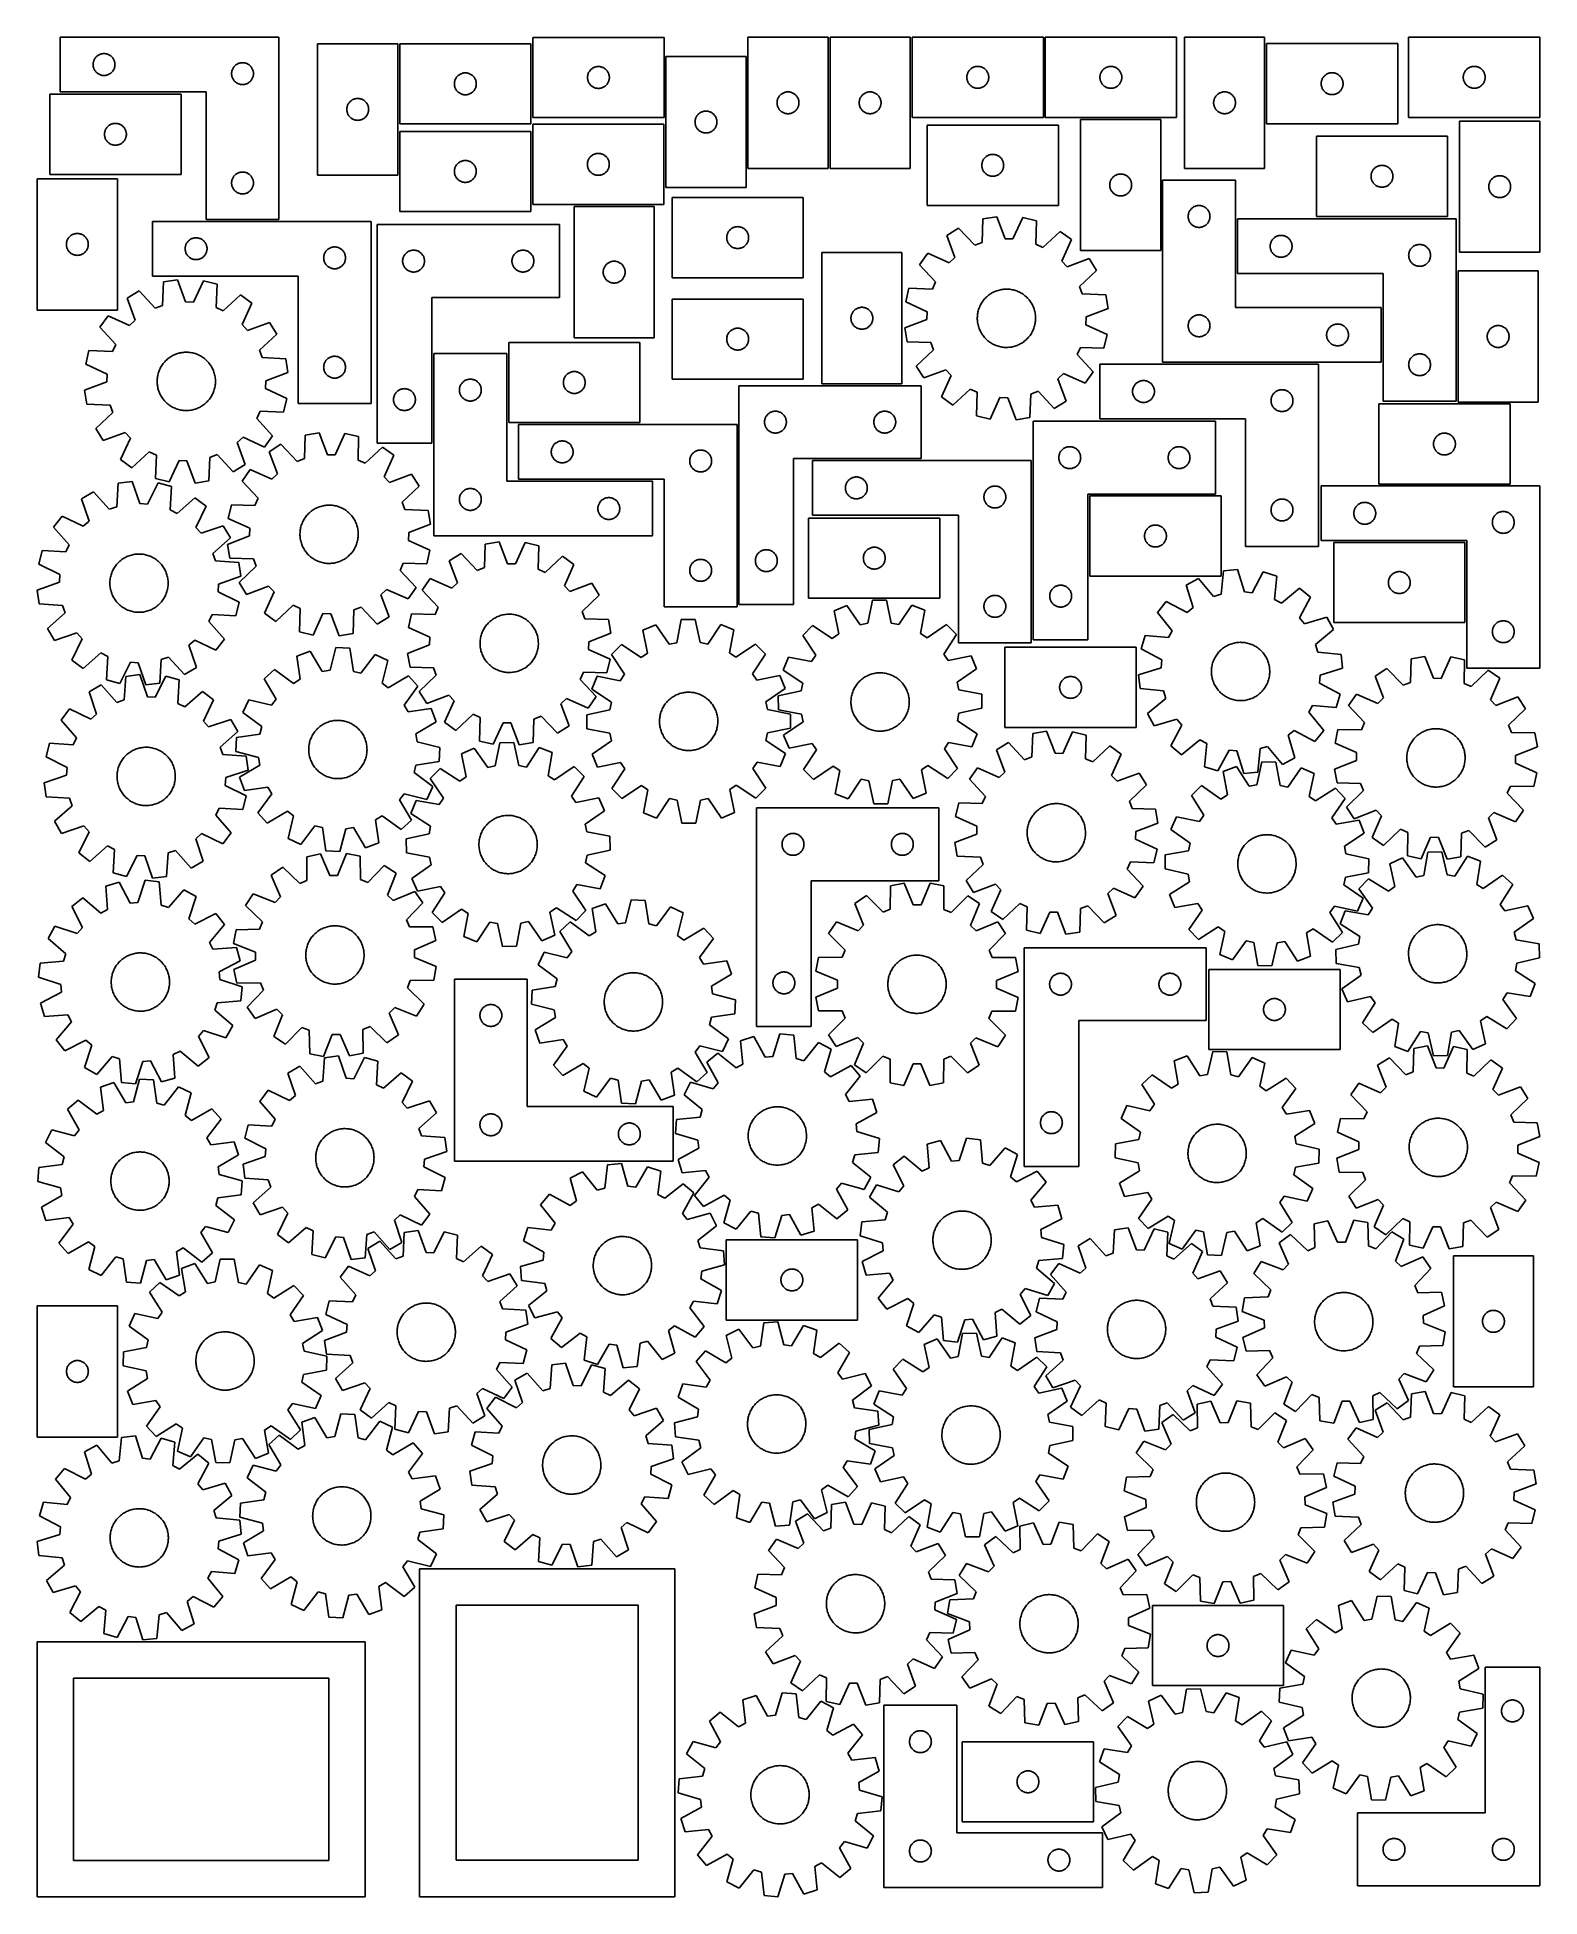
# Model space of a CAD drawing. Header units: millimetres. Extents: x 7 to 1243, y 7 to 1537.
import ezdxf

# ---------------------------------------------------------------- set-up
doc = ezdxf.new("R2010")
doc.units = ezdxf.units.MM
doc.layers.add('CUT', color=7, linetype='CONTINUOUS', true_color=0x000000)

msp = doc.modelspace()

# ---------------------------------------------------------------- linework, layer by layer
at = {"layer": 'CUT'}
for p, q in [((205.529506, 1537.243199), (25.529506, 1537.243199)), ((25.529506, 1537.243199), (25.529506, 1492.243199)), ((205.529506, 1387.243199), (205.529506, 1537.243199)), ((303.393706, 1531.797395), (237.393706, 1531.797395)), ((237.393706, 1531.797395), (237.393706, 1423.797395)), ((303.393706, 1423.797395), (303.393706, 1531.797395)), ((412.960417, 1531.84549), (304.960417, 1531.84549)), ((304.960417, 1531.84549), (304.960417, 1465.84549)), ((412.960417, 1465.84549), (412.960417, 1531.84549)), ((522.523711, 1537.089875), (414.523711, 1537.089875)), ((414.523711, 1537.089875), (414.523711, 1471.089875)), ((522.523711, 1471.089875), (522.523711, 1537.089875)), ((591.565393, 1537.230254), (591.565393, 1429.230254)), ((657.565393, 1537.230254), (591.565393, 1537.230254)), ((657.565393, 1429.230254), (657.565393, 1537.230254)), ((659.157007, 1537.221953), (659.157007, 1429.221953)), ((725.157007, 1537.221953), (659.157007, 1537.221953)), ((725.157007, 1429.221953), (725.157007, 1537.221953)), ((834.814297, 1537.242466), (726.814297, 1537.242466)), ((726.814297, 1537.242466), (726.814297, 1471.242466)), ((834.814297, 1471.242466), (834.814297, 1537.242466)), ((944.342681, 1537.18216), (836.342681, 1537.18216)), ((836.342681, 1537.18216), (836.342681, 1471.18216)), ((944.342681, 1471.18216), (944.342681, 1537.18216)), ((950.958795, 1537.242461), (950.958795, 1429.242461)), ((1016.958795, 1537.242461), (950.958795, 1537.242461)), ((1016.958795, 1429.242461), (1016.958795, 1537.242461)), ((1126.485822, 1531.978306), (1018.485822, 1531.978306)), ((1018.485822, 1531.978306), (1018.485822, 1465.978306)), ((1126.485822, 1465.978306), (1126.485822, 1531.978306)), ((1243.466386, 1537.235874), (1135.466386, 1537.235874)), ((1135.466386, 1537.235874), (1135.466386, 1471.235874)), ((1243.466386, 1471.235874), (1243.466386, 1537.235874)), ((52.548776, 1515.331827), (52.606503, 1515.917935)), ((52.606503, 1515.917935), (52.702439, 1516.499012)), ((52.702439, 1516.499012), (52.836174, 1517.07257)), ((52.836174, 1517.07257), (53.007135, 1517.636154)), ((53.007135, 1517.636154), (53.214591, 1518.18735)), ((53.214591, 1518.18735), (53.457652, 1518.723797)), ((53.457652, 1518.723797), (53.735278, 1519.243199)), ((53.735278, 1519.243199), (54.04628, 1519.743331)), ((54.04628, 1519.743331), (54.389326, 1520.222052)), ((54.389326, 1520.222052), (54.762948, 1520.677311)), ((54.762948, 1520.677311), (55.165545, 1521.10716)), ((55.165545, 1521.10716), (55.595394, 1521.509757)), ((55.595394, 1521.509757), (56.050654, 1521.883379)), ((56.050654, 1521.883379), (56.529374, 1522.226425)), ((56.529374, 1522.226425), (57.029506, 1522.537428)), ((57.029506, 1522.537428), (57.548908, 1522.815054)), ((57.548908, 1522.815054), (58.085356, 1523.058115)), ((58.085356, 1523.058115), (58.636551, 1523.26557)), ((58.636551, 1523.26557), (59.200135, 1523.436531)), ((59.200135, 1523.436531), (59.773694, 1523.570266)), ((59.773694, 1523.570266), (60.354771, 1523.666203)), ((60.354771, 1523.666203), (60.940878, 1523.723929)), ((60.940878, 1523.723929), (61.529506, 1523.743199)), ((61.529506, 1523.743199), (62.118135, 1523.723929)), ((62.118135, 1523.723929), (62.704242, 1523.666203)), ((62.704242, 1523.666203), (63.285319, 1523.570266)), ((63.285319, 1523.570266), (63.858878, 1523.436531)), ((63.858878, 1523.436531), (64.422462, 1523.26557)), ((64.422462, 1523.26557), (64.973657, 1523.058115)), ((64.973657, 1523.058115), (65.510105, 1522.815054)), ((65.510105, 1522.815054), (66.029506, 1522.537428)), ((66.029506, 1522.537428), (66.529639, 1522.226425)), ((66.529639, 1522.226425), (67.008359, 1521.883379)), ((67.008359, 1521.883379), (67.463619, 1521.509757)), ((67.463619, 1521.509757), (67.893468, 1521.10716)), ((67.893468, 1521.10716), (68.296065, 1520.677311)), ((68.296065, 1520.677311), (68.669687, 1520.222052)), ((68.669687, 1520.222052), (69.012733, 1519.743331)), ((69.012733, 1519.743331), (69.323735, 1519.243199)), ((69.323735, 1519.243199), (69.601361, 1518.723797)), ((69.601361, 1518.723797), (69.844422, 1518.18735)), ((69.844422, 1518.18735), (70.051878, 1517.636154)), ((70.051878, 1517.636154), (70.222839, 1517.07257)), ((70.222839, 1517.07257), (70.356574, 1516.499012)), ((70.356574, 1516.499012), (70.45251, 1515.917935)), ((70.45251, 1515.917935), (70.510237, 1515.331827)), ((171.548908, 1515.315054), (172.085356, 1515.558115)), ((172.085356, 1515.558115), (172.636551, 1515.76557)), ((172.636551, 1515.76557), (173.200135, 1515.936531)), ((173.200135, 1515.936531), (173.773694, 1516.070266)), ((173.773694, 1516.070266), (174.354771, 1516.166203)), ((174.354771, 1516.166203), (174.940878, 1516.223929)), ((174.940878, 1516.223929), (175.529506, 1516.243199)), ((175.529506, 1516.243199), (176.118135, 1516.223929)), ((176.118135, 1516.223929), (176.704242, 1516.166203)), ((176.704242, 1516.166203), (177.285319, 1516.070266)), ((177.285319, 1516.070266), (177.858878, 1515.936531)), ((177.858878, 1515.936531), (178.422462, 1515.76557)), ((178.422462, 1515.76557), (178.973657, 1515.558115)), ((178.973657, 1515.558115), (179.510105, 1515.315054)), ((590.038115, 1521.400423), (524.038115, 1521.400423)), ((524.038115, 1521.400423), (524.038115, 1413.400423)), ((590.038115, 1413.400423), (590.038115, 1521.400423)), ((52.529506, 1514.743199), (52.548776, 1515.331827)), ((52.548776, 1514.154571), (52.529506, 1514.743199)), ((52.606503, 1513.568463), (52.548776, 1514.154571)), ((52.702439, 1512.987386), (52.606503, 1513.568463)), ((52.836174, 1512.413828), (52.702439, 1512.987386)), ((53.007135, 1511.850244), (52.836174, 1512.413828)), ((53.214591, 1511.299048), (53.007135, 1511.850244)), ((53.457652, 1510.762601), (53.214591, 1511.299048)), ((53.735278, 1510.243199), (53.457652, 1510.762601)), ((54.04628, 1509.743067), (53.735278, 1510.243199)), ((54.389326, 1509.264346), (54.04628, 1509.743067)), ((54.762948, 1508.809087), (54.389326, 1509.264346)), ((55.165545, 1508.379238), (54.762948, 1508.809087)), ((55.595394, 1507.976641), (55.165545, 1508.379238)), ((56.050654, 1507.603019), (55.595394, 1507.976641)), ((56.529374, 1507.259972), (56.050654, 1507.603019)), ((57.029506, 1506.94897), (56.529374, 1507.259972)), ((57.548908, 1506.671344), (57.029506, 1506.94897)), ((58.085356, 1506.428283), (57.548908, 1506.671344)), ((58.636551, 1506.220828), (58.085356, 1506.428283)), ((59.200135, 1506.049867), (58.636551, 1506.220828)), ((59.773694, 1505.916131), (59.200135, 1506.049867)), ((60.354771, 1505.820195), (59.773694, 1505.916131)), ((60.940878, 1505.762469), (60.354771, 1505.820195)), ((61.529506, 1505.743199), (60.940878, 1505.762469)), ((62.118135, 1505.762469), (61.529506, 1505.743199)), ((62.704242, 1505.820195), (62.118135, 1505.762469)), ((63.285319, 1505.916131), (62.704242, 1505.820195)), ((63.858878, 1506.049867), (63.285319, 1505.916131)), ((64.422462, 1506.220828), (63.858878, 1506.049867)), ((64.973657, 1506.428283), (64.422462, 1506.220828)), ((65.510105, 1506.671344), (64.973657, 1506.428283)), ((66.029506, 1506.94897), (65.510105, 1506.671344)), ((66.529639, 1507.259972), (66.029506, 1506.94897)), ((67.008359, 1507.603019), (66.529639, 1507.259972)), ((67.463619, 1507.976641), (67.008359, 1507.603019)), ((67.893468, 1508.379238), (67.463619, 1507.976641)), ((68.296065, 1508.809087), (67.893468, 1508.379238)), ((68.669687, 1509.264346), (68.296065, 1508.809087)), ((69.012733, 1509.743067), (68.669687, 1509.264346)), ((69.323735, 1510.243199), (69.012733, 1509.743067)), ((69.601361, 1510.762601), (69.323735, 1510.243199)), ((69.844422, 1511.299048), (69.601361, 1510.762601)), ((70.051878, 1511.850244), (69.844422, 1511.299048)), ((70.222839, 1512.413828), (70.051878, 1511.850244)), ((70.356574, 1512.987386), (70.222839, 1512.413828)), ((70.45251, 1513.568463), (70.356574, 1512.987386)), ((70.510237, 1514.154571), (70.45251, 1513.568463)), ((70.510237, 1515.331827), (70.529506, 1514.743199)), ((70.529506, 1514.743199), (70.510237, 1514.154571)), ((166.529506, 1507.243199), (166.548776, 1507.831827)), ((166.548776, 1506.654571), (166.529506, 1507.243199)), ((166.548776, 1507.831827), (166.606503, 1508.417935)), ((166.606503, 1506.068463), (166.548776, 1506.654571)), ((166.606503, 1508.417935), (166.702439, 1508.999012)), ((166.702439, 1505.487386), (166.606503, 1506.068463)), ((166.702439, 1508.999012), (166.836174, 1509.57257)), ((166.836174, 1504.913828), (166.702439, 1505.487386)), ((166.836174, 1509.57257), (167.007135, 1510.136154)), ((167.007135, 1504.350244), (166.836174, 1504.913828)), ((167.007135, 1510.136154), (167.214591, 1510.68735)), ((167.214591, 1503.799048), (167.007135, 1504.350244)), ((167.214591, 1510.68735), (167.457652, 1511.223797)), ((167.457652, 1503.262601), (167.214591, 1503.799048)), ((167.457652, 1511.223797), (167.735278, 1511.743199)), ((167.735278, 1502.743199), (167.457652, 1503.262601)), ((167.735278, 1511.743199), (168.04628, 1512.243331)), ((168.04628, 1502.243067), (167.735278, 1502.743199)), ((168.04628, 1512.243331), (168.389326, 1512.722052)), ((168.389326, 1501.764346), (168.04628, 1502.243067)), ((168.389326, 1512.722052), (168.762948, 1513.177311)), ((168.762948, 1501.309087), (168.389326, 1501.764346)), ((168.762948, 1513.177311), (169.165545, 1513.60716)), ((169.165545, 1500.879238), (168.762948, 1501.309087)), ((169.165545, 1513.60716), (169.595394, 1514.009757)), ((169.595394, 1500.476641), (169.165545, 1500.879238)), ((169.595394, 1514.009757), (170.050654, 1514.383379)), ((170.050654, 1500.103019), (169.595394, 1500.476641)), ((170.050654, 1514.383379), (170.529374, 1514.726425)), ((170.529374, 1514.726425), (171.029506, 1515.037428)), ((171.029506, 1515.037428), (171.548908, 1515.315054)), ((179.510105, 1515.315054), (180.029506, 1515.037428)), ((180.029506, 1515.037428), (180.529639, 1514.726425)), ((180.529639, 1514.726425), (181.008359, 1514.383379)), ((181.008359, 1514.383379), (181.463619, 1514.009757)), ((181.463619, 1500.476641), (181.008359, 1500.103019)), ((181.463619, 1514.009757), (181.893468, 1513.60716)), ((181.893468, 1500.879238), (181.463619, 1500.476641)), ((181.893468, 1513.60716), (182.296065, 1513.177311)), ((182.296065, 1501.309087), (181.893468, 1500.879238)), ((182.296065, 1513.177311), (182.669687, 1512.722052)), ((182.669687, 1501.764346), (182.296065, 1501.309087)), ((182.669687, 1512.722052), (183.012733, 1512.243331)), ((183.012733, 1502.243067), (182.669687, 1501.764346)), ((183.012733, 1512.243331), (183.323735, 1511.743199)), ((183.323735, 1502.743199), (183.012733, 1502.243067)), ((183.323735, 1511.743199), (183.601361, 1511.223797)), ((183.601361, 1503.262601), (183.323735, 1502.743199)), ((183.601361, 1511.223797), (183.844422, 1510.68735)), ((183.844422, 1503.799048), (183.601361, 1503.262601)), ((183.844422, 1510.68735), (184.051878, 1510.136154)), ((184.051878, 1504.350244), (183.844422, 1503.799048)), ((184.051878, 1510.136154), (184.222839, 1509.57257)), ((184.222839, 1504.913828), (184.051878, 1504.350244)), ((184.222839, 1509.57257), (184.356574, 1508.999012)), ((184.356574, 1505.487386), (184.222839, 1504.913828)), ((184.356574, 1508.999012), (184.45251, 1508.417935)), ((184.45251, 1506.068463), (184.356574, 1505.487386)), ((184.45251, 1508.417935), (184.510237, 1507.831827)), ((184.510237, 1506.654571), (184.45251, 1506.068463)), ((184.510237, 1507.831827), (184.529506, 1507.243199)), ((184.529506, 1507.243199), (184.510237, 1506.654571)), ((350.037414, 1500.020226), (350.13335, 1500.601303)), ((350.13335, 1500.601303), (350.267085, 1501.174862)), ((350.267085, 1501.174862), (350.438046, 1501.738446)), ((350.438046, 1501.738446), (350.645502, 1502.289641)), ((350.645502, 1502.289641), (350.888563, 1502.826089)), ((350.888563, 1502.826089), (351.166189, 1503.34549)), ((351.166189, 1503.34549), (351.477191, 1503.845623)), ((351.477191, 1503.845623), (351.820237, 1504.324343)), ((351.820237, 1504.324343), (352.193859, 1504.779603)), ((352.193859, 1504.779603), (352.596456, 1505.209451)), ((352.596456, 1505.209451), (353.026305, 1505.612049)), ((353.026305, 1505.612049), (353.481565, 1505.985671)), ((353.481565, 1505.985671), (353.960285, 1506.328717)), ((353.960285, 1506.328717), (354.460417, 1506.639719)), ((354.460417, 1506.639719), (354.979819, 1506.917345)), ((354.979819, 1506.917345), (355.516267, 1507.160406)), ((355.516267, 1507.160406), (356.067462, 1507.367862)), ((356.067462, 1507.367862), (356.631046, 1507.538823)), ((356.631046, 1507.538823), (357.204605, 1507.672558)), ((357.204605, 1507.672558), (357.785682, 1507.768494)), ((357.785682, 1507.768494), (358.371789, 1507.826221)), ((358.371789, 1507.826221), (358.960417, 1507.84549)), ((358.960417, 1507.84549), (359.549046, 1507.826221)), ((359.549046, 1507.826221), (360.135153, 1507.768494)), ((360.135153, 1507.768494), (360.71623, 1507.672558)), ((360.71623, 1507.672558), (361.289789, 1507.538823)), ((361.289789, 1507.538823), (361.853373, 1507.367862)), ((361.853373, 1507.367862), (362.404568, 1507.160406)), ((362.404568, 1507.160406), (362.941016, 1506.917345)), ((362.941016, 1506.917345), (363.460417, 1506.639719)), ((363.460417, 1506.639719), (363.96055, 1506.328717)), ((363.96055, 1506.328717), (364.43927, 1505.985671)), ((364.43927, 1505.985671), (364.89453, 1505.612049)), ((364.89453, 1505.612049), (365.324379, 1505.209451)), ((365.324379, 1505.209451), (365.726976, 1504.779603)), ((365.726976, 1504.779603), (366.100598, 1504.324343)), ((366.100598, 1504.324343), (366.443644, 1503.845623)), ((366.443644, 1503.845623), (366.754646, 1503.34549)), ((366.754646, 1503.34549), (367.032272, 1502.826089)), ((367.032272, 1502.826089), (367.275333, 1502.289641)), ((367.275333, 1502.289641), (367.482789, 1501.738446)), ((367.482789, 1501.738446), (367.65375, 1501.174862)), ((367.65375, 1501.174862), (367.787485, 1500.601303)), ((367.787485, 1500.601303), (367.883421, 1500.020226)), ((459.523711, 1504.089875), (459.542981, 1504.678503)), ((459.542981, 1503.501247), (459.523711, 1504.089875)), ((459.542981, 1504.678503), (459.600707, 1505.264611)), ((459.600707, 1502.915139), (459.542981, 1503.501247)), ((459.600707, 1505.264611), (459.696643, 1505.845688)), ((459.696643, 1502.334062), (459.600707, 1502.915139)), ((459.696643, 1505.845688), (459.830379, 1506.419247)), ((459.830379, 1501.760504), (459.696643, 1502.334062)), ((459.830379, 1506.419247), (460.00134, 1506.98283)), ((460.00134, 1501.19692), (459.830379, 1501.760504)), ((460.00134, 1506.98283), (460.208795, 1507.534026)), ((460.208795, 1500.645724), (460.00134, 1501.19692)), ((460.208795, 1507.534026), (460.451856, 1508.070473)), ((460.451856, 1500.109277), (460.208795, 1500.645724)), ((460.451856, 1508.070473), (460.729482, 1508.589875)), ((460.729482, 1508.589875), (461.040484, 1509.090007)), ((461.040484, 1509.090007), (461.383531, 1509.568728)), ((461.383531, 1509.568728), (461.757153, 1510.023988)), ((461.757153, 1510.023988), (462.15975, 1510.453836)), ((462.15975, 1510.453836), (462.589599, 1510.856433)), ((462.589599, 1510.856433), (463.044858, 1511.230055)), ((463.044858, 1511.230055), (463.523579, 1511.573102)), ((463.523579, 1511.573102), (464.023711, 1511.884104)), ((464.023711, 1511.884104), (464.543113, 1512.16173)), ((464.543113, 1512.16173), (465.07956, 1512.404791)), ((465.07956, 1512.404791), (465.630756, 1512.612246)), ((465.630756, 1512.612246), (466.19434, 1512.783208)), ((466.19434, 1512.783208), (466.767898, 1512.916943)), ((466.767898, 1512.916943), (467.348975, 1513.012879)), ((467.348975, 1513.012879), (467.935083, 1513.070606)), ((467.935083, 1513.070606), (468.523711, 1513.089875)), ((468.523711, 1513.089875), (469.112339, 1513.070606)), ((469.112339, 1513.070606), (469.698447, 1513.012879)), ((469.698447, 1513.012879), (470.279524, 1512.916943)), ((470.279524, 1512.916943), (470.853082, 1512.783208)), ((470.853082, 1512.783208), (471.416666, 1512.612246)), ((471.416666, 1512.612246), (471.967862, 1512.404791)), ((471.967862, 1512.404791), (472.504309, 1512.16173)), ((472.504309, 1512.16173), (473.023711, 1511.884104)), ((473.023711, 1511.884104), (473.523843, 1511.573102)), ((473.523843, 1511.573102), (474.002564, 1511.230055)), ((474.002564, 1511.230055), (474.457823, 1510.856433)), ((474.457823, 1510.856433), (474.887672, 1510.453836)), ((474.887672, 1510.453836), (475.290269, 1510.023988)), ((475.290269, 1510.023988), (475.663891, 1509.568728)), ((475.663891, 1509.568728), (476.006937, 1509.090007)), ((476.006937, 1509.090007), (476.31794, 1508.589875)), ((476.31794, 1508.589875), (476.595566, 1508.070473)), ((476.595566, 1508.070473), (476.838627, 1507.534026)), ((476.838627, 1500.645724), (476.595566, 1500.109277)), ((476.838627, 1507.534026), (477.046082, 1506.98283)), ((477.046082, 1501.19692), (476.838627, 1500.645724)), ((477.046082, 1506.98283), (477.217043, 1506.419247)), ((477.217043, 1501.760504), (477.046082, 1501.19692)), ((477.217043, 1506.419247), (477.350778, 1505.845688)), ((477.350778, 1502.334062), (477.217043, 1501.760504)), ((477.350778, 1505.845688), (477.446715, 1505.264611)), ((477.446715, 1502.915139), (477.350778, 1502.334062)), ((477.446715, 1505.264611), (477.504441, 1504.678503)), ((477.504441, 1503.501247), (477.446715, 1502.915139)), ((477.504441, 1504.678503), (477.523711, 1504.089875)), ((477.523711, 1504.089875), (477.504441, 1503.501247)), ((771.814297, 1504.242466), (771.833567, 1504.831094)), ((771.833567, 1503.653838), (771.814297, 1504.242466)), ((771.833567, 1504.831094), (771.891294, 1505.417202)), ((771.891294, 1503.06773), (771.833567, 1503.653838)), ((771.891294, 1505.417202), (771.98723, 1505.998279)), ((771.98723, 1502.486653), (771.891294, 1503.06773)), ((771.98723, 1505.998279), (772.120965, 1506.571838)), ((772.120965, 1501.913095), (771.98723, 1502.486653)), ((772.120965, 1506.571838), (772.291926, 1507.135421)), ((772.291926, 1501.349511), (772.120965, 1501.913095)), ((772.291926, 1507.135421), (772.499382, 1507.686617)), ((772.499382, 1500.798315), (772.291926, 1501.349511)), ((772.499382, 1507.686617), (772.742443, 1508.223064)), ((772.742443, 1500.261868), (772.499382, 1500.798315)), ((772.742443, 1508.223064), (773.020069, 1508.742466)), ((773.020069, 1499.742466), (772.742443, 1500.261868)), ((773.020069, 1508.742466), (773.331071, 1509.242598)), ((773.331071, 1509.242598), (773.674117, 1509.721319)), ((773.674117, 1509.721319), (774.047739, 1510.176578)), ((774.047739, 1510.176578), (774.450336, 1510.606427)), ((774.450336, 1510.606427), (774.880185, 1511.009024)), ((774.880185, 1511.009024), (775.335445, 1511.382646)), ((775.335445, 1511.382646), (775.814165, 1511.725693)), ((775.814165, 1511.725693), (776.314297, 1512.036695)), ((776.314297, 1512.036695), (776.833699, 1512.314321)), ((776.833699, 1512.314321), (777.370147, 1512.557382)), ((777.370147, 1512.557382), (777.921342, 1512.764837)), ((777.921342, 1512.764837), (778.484926, 1512.935799)), ((778.484926, 1512.935799), (779.058485, 1513.069534)), ((779.058485, 1513.069534), (779.639562, 1513.16547)), ((779.639562, 1513.16547), (780.225669, 1513.223196)), ((780.225669, 1513.223196), (780.814297, 1513.242466)), ((780.814297, 1513.242466), (781.402926, 1513.223196)), ((781.402926, 1513.223196), (781.989033, 1513.16547)), ((781.989033, 1513.16547), (782.57011, 1513.069534)), ((782.57011, 1513.069534), (783.143669, 1512.935799)), ((783.143669, 1512.935799), (783.707253, 1512.764837)), ((783.707253, 1512.764837), (784.258448, 1512.557382)), ((784.258448, 1512.557382), (784.794896, 1512.314321)), ((784.794896, 1512.314321), (785.314297, 1512.036695)), ((785.314297, 1512.036695), (785.81443, 1511.725693)), ((785.81443, 1511.725693), (786.29315, 1511.382646)), ((786.29315, 1511.382646), (786.74841, 1511.009024)), ((786.74841, 1511.009024), (787.178259, 1510.606427)), ((787.178259, 1510.606427), (787.580856, 1510.176578)), ((787.580856, 1510.176578), (787.954478, 1509.721319)), ((787.954478, 1509.721319), (788.297524, 1509.242598)), ((788.297524, 1509.242598), (788.608526, 1508.742466)), ((788.608526, 1508.742466), (788.886152, 1508.223064)), ((788.886152, 1500.261868), (788.608526, 1499.742466)), ((788.886152, 1508.223064), (789.129213, 1507.686617)), ((789.129213, 1500.798315), (788.886152, 1500.261868)), ((789.129213, 1507.686617), (789.336669, 1507.135421)), ((789.336669, 1501.349511), (789.129213, 1500.798315)), ((789.336669, 1507.135421), (789.50763, 1506.571838)), ((789.50763, 1501.913095), (789.336669, 1501.349511)), ((789.50763, 1506.571838), (789.641365, 1505.998279)), ((789.641365, 1502.486653), (789.50763, 1501.913095)), ((789.641365, 1505.998279), (789.737301, 1505.417202)), ((789.737301, 1503.06773), (789.641365, 1502.486653)), ((789.737301, 1505.417202), (789.795028, 1504.831094)), ((789.795028, 1503.653838), (789.737301, 1503.06773)), ((789.795028, 1504.831094), (789.814297, 1504.242466)), ((789.814297, 1504.242466), (789.795028, 1503.653838)), ((881.342681, 1504.18216), (881.36195, 1504.770789)), ((881.36195, 1503.593532), (881.342681, 1504.18216)), ((881.36195, 1504.770789), (881.419677, 1505.356896)), ((881.419677, 1503.007425), (881.36195, 1503.593532)), ((881.419677, 1505.356896), (881.515613, 1505.937973)), ((881.515613, 1502.426347), (881.419677, 1503.007425)), ((881.515613, 1505.937973), (881.649348, 1506.511532)), ((881.649348, 1501.852789), (881.515613, 1502.426347)), ((881.649348, 1506.511532), (881.82031, 1507.075116)), ((881.82031, 1501.289205), (881.649348, 1501.852789)), ((881.82031, 1507.075116), (882.027765, 1507.626311)), ((882.027765, 1500.738009), (881.82031, 1501.289205)), ((882.027765, 1507.626311), (882.270826, 1508.162759)), ((882.270826, 1500.201562), (882.027765, 1500.738009)), ((882.270826, 1508.162759), (882.548452, 1508.68216)), ((882.548452, 1499.68216), (882.270826, 1500.201562)), ((882.548452, 1508.68216), (882.859454, 1509.182292)), ((882.859454, 1509.182292), (883.202501, 1509.661013)), ((883.202501, 1509.661013), (883.576122, 1510.116273)), ((883.576122, 1510.116273), (883.97872, 1510.546121)), ((883.97872, 1510.546121), (884.408568, 1510.948719)), ((884.408568, 1510.948719), (884.863828, 1511.32234)), ((884.863828, 1511.32234), (885.342549, 1511.665387)), ((885.342549, 1511.665387), (885.842681, 1511.976389)), ((885.842681, 1511.976389), (886.362082, 1512.254015)), ((886.362082, 1512.254015), (886.89853, 1512.497076)), ((886.89853, 1512.497076), (887.449725, 1512.704532)), ((887.449725, 1512.704532), (888.013309, 1512.875493)), ((888.013309, 1512.875493), (888.586868, 1513.009228)), ((888.586868, 1513.009228), (889.167945, 1513.105164)), ((889.167945, 1513.105164), (889.754053, 1513.162891)), ((889.754053, 1513.162891), (890.342681, 1513.18216)), ((890.342681, 1513.18216), (890.931309, 1513.162891)), ((890.931309, 1513.162891), (891.517416, 1513.105164)), ((891.517416, 1513.105164), (892.098494, 1513.009228)), ((892.098494, 1513.009228), (892.672052, 1512.875493)), ((892.672052, 1512.875493), (893.235636, 1512.704532)), ((893.235636, 1512.704532), (893.786832, 1512.497076)), ((893.786832, 1512.497076), (894.323279, 1512.254015)), ((894.323279, 1512.254015), (894.842681, 1511.976389)), ((894.842681, 1511.976389), (895.342813, 1511.665387)), ((895.342813, 1511.665387), (895.821534, 1511.32234)), ((895.821534, 1511.32234), (896.276793, 1510.948719)), ((896.276793, 1510.948719), (896.706642, 1510.546121)), ((896.706642, 1510.546121), (897.109239, 1510.116273)), ((897.109239, 1510.116273), (897.482861, 1509.661013)), ((897.482861, 1509.661013), (897.825907, 1509.182292)), ((897.825907, 1509.182292), (898.136909, 1508.68216)), ((898.136909, 1508.68216), (898.414535, 1508.162759)), ((898.414535, 1500.201562), (898.136909, 1499.68216)), ((898.414535, 1508.162759), (898.657596, 1507.626311)), ((898.657596, 1500.738009), (898.414535, 1500.201562)), ((898.657596, 1507.626311), (898.865052, 1507.075116)), ((898.865052, 1501.289205), (898.657596, 1500.738009)), ((898.865052, 1507.075116), (899.036013, 1506.511532)), ((899.036013, 1501.852789), (898.865052, 1501.289205)), ((899.036013, 1506.511532), (899.169748, 1505.937973)), ((899.169748, 1502.426347), (899.036013, 1501.852789)), ((899.169748, 1505.937973), (899.265684, 1505.356896)), ((899.265684, 1503.007425), (899.169748, 1502.426347)), ((899.265684, 1505.356896), (899.323411, 1504.770789)), ((899.323411, 1503.593532), (899.265684, 1503.007425)), ((899.323411, 1504.770789), (899.342681, 1504.18216)), ((899.342681, 1504.18216), (899.323411, 1503.593532)), ((1063.505091, 1499.566934), (1063.562818, 1500.153042)), ((1063.562818, 1500.153042), (1063.658754, 1500.734119)), ((1063.658754, 1500.734119), (1063.792489, 1501.307677)), ((1063.792489, 1501.307677), (1063.96345, 1501.871261)), ((1063.96345, 1501.871261), (1064.170906, 1502.422457)), ((1064.170906, 1502.422457), (1064.413967, 1502.958904)), ((1064.413967, 1502.958904), (1064.691593, 1503.478306)), ((1064.691593, 1503.478306), (1065.002595, 1503.978438)), ((1065.002595, 1503.978438), (1065.345641, 1504.457159)), ((1065.345641, 1504.457159), (1065.719263, 1504.912418)), ((1065.719263, 1504.912418), (1066.121861, 1505.342267)), ((1066.121861, 1505.342267), (1066.551709, 1505.744864)), ((1066.551709, 1505.744864), (1067.006969, 1506.118486)), ((1067.006969, 1506.118486), (1067.485689, 1506.461532)), ((1067.485689, 1506.461532), (1067.985822, 1506.772535)), ((1067.985822, 1506.772535), (1068.505223, 1507.050161)), ((1068.505223, 1507.050161), (1069.041671, 1507.293222)), ((1069.041671, 1507.293222), (1069.592866, 1507.500677)), ((1069.592866, 1507.500677), (1070.15645, 1507.671638)), ((1070.15645, 1507.671638), (1070.730009, 1507.805373)), ((1070.730009, 1507.805373), (1071.311086, 1507.90131)), ((1071.311086, 1507.90131), (1071.897193, 1507.959036)), ((1071.897193, 1507.959036), (1072.485822, 1507.978306)), ((1072.485822, 1507.978306), (1073.07445, 1507.959036)), ((1073.07445, 1507.959036), (1073.660557, 1507.90131)), ((1073.660557, 1507.90131), (1074.241634, 1507.805373)), ((1074.241634, 1507.805373), (1074.815193, 1507.671638)), ((1074.815193, 1507.671638), (1075.378777, 1507.500677)), ((1075.378777, 1507.500677), (1075.929972, 1507.293222)), ((1075.929972, 1507.293222), (1076.46642, 1507.050161)), ((1076.46642, 1507.050161), (1076.985822, 1506.772535)), ((1076.985822, 1506.772535), (1077.485954, 1506.461532)), ((1077.485954, 1506.461532), (1077.964674, 1506.118486)), ((1077.964674, 1506.118486), (1078.419934, 1505.744864)), ((1078.419934, 1505.744864), (1078.849783, 1505.342267)), ((1078.849783, 1505.342267), (1079.25238, 1504.912418)), ((1079.25238, 1504.912418), (1079.626002, 1504.457159)), ((1079.626002, 1504.457159), (1079.969048, 1503.978438)), ((1079.969048, 1503.978438), (1080.28005, 1503.478306)), ((1080.28005, 1503.478306), (1080.557676, 1502.958904)), ((1080.557676, 1502.958904), (1080.800737, 1502.422457)), ((1080.800737, 1502.422457), (1081.008193, 1501.871261)), ((1081.008193, 1501.871261), (1081.179154, 1501.307677)), ((1081.179154, 1501.307677), (1081.312889, 1500.734119)), ((1081.312889, 1500.734119), (1081.408825, 1500.153042)), ((1081.408825, 1500.153042), (1081.466552, 1499.566934)), ((1180.466386, 1504.235874), (1180.485655, 1504.824502)), ((1180.485655, 1503.647246), (1180.466386, 1504.235874)), ((1180.485655, 1504.824502), (1180.543382, 1505.41061)), ((1180.543382, 1503.061139), (1180.485655, 1503.647246)), ((1180.543382, 1505.41061), (1180.639318, 1505.991687)), ((1180.639318, 1502.480061), (1180.543382, 1503.061139)), ((1180.639318, 1505.991687), (1180.773053, 1506.565246)), ((1180.773053, 1501.906503), (1180.639318, 1502.480061)), ((1180.773053, 1506.565246), (1180.944014, 1507.12883)), ((1180.944014, 1501.342919), (1180.773053, 1501.906503)), ((1180.944014, 1507.12883), (1181.15147, 1507.680025)), ((1181.15147, 1500.791723), (1180.944014, 1501.342919)), ((1181.15147, 1507.680025), (1181.394531, 1508.216473)), ((1181.394531, 1500.255276), (1181.15147, 1500.791723)), ((1181.394531, 1508.216473), (1181.672157, 1508.735874)), ((1181.672157, 1499.735874), (1181.394531, 1500.255276)), ((1181.672157, 1508.735874), (1181.983159, 1509.236006)), ((1181.983159, 1509.236006), (1182.326206, 1509.714727)), ((1182.326206, 1509.714727), (1182.699827, 1510.169987)), ((1182.699827, 1510.169987), (1183.102425, 1510.599835)), ((1183.102425, 1510.599835), (1183.532273, 1511.002433)), ((1183.532273, 1511.002433), (1183.987533, 1511.376054)), ((1183.987533, 1511.376054), (1184.466254, 1511.719101)), ((1184.466254, 1511.719101), (1184.966386, 1512.030103)), ((1184.966386, 1512.030103), (1185.485787, 1512.307729)), ((1185.485787, 1512.307729), (1186.022235, 1512.55079)), ((1186.022235, 1512.55079), (1186.57343, 1512.758245)), ((1186.57343, 1512.758245), (1187.137014, 1512.929207)), ((1187.137014, 1512.929207), (1187.710573, 1513.062942)), ((1187.710573, 1513.062942), (1188.29165, 1513.158878)), ((1188.29165, 1513.158878), (1188.877757, 1513.216605)), ((1188.877757, 1513.216605), (1189.466386, 1513.235874)), ((1189.466386, 1513.235874), (1190.055014, 1513.216605)), ((1190.055014, 1513.216605), (1190.641121, 1513.158878)), ((1190.641121, 1513.158878), (1191.222199, 1513.062942)), ((1191.222199, 1513.062942), (1191.795757, 1512.929207)), ((1191.795757, 1512.929207), (1192.359341, 1512.758245)), ((1192.359341, 1512.758245), (1192.910537, 1512.55079)), ((1192.910537, 1512.55079), (1193.446984, 1512.307729)), ((1193.446984, 1512.307729), (1193.966386, 1512.030103)), ((1193.966386, 1512.030103), (1194.466518, 1511.719101)), ((1194.466518, 1511.719101), (1194.945239, 1511.376054)), ((1194.945239, 1511.376054), (1195.400498, 1511.002433)), ((1195.400498, 1511.002433), (1195.830347, 1510.599835)), ((1195.830347, 1510.599835), (1196.232944, 1510.169987)), ((1196.232944, 1510.169987), (1196.606566, 1509.714727)), ((1196.606566, 1509.714727), (1196.949612, 1509.236006)), ((1196.949612, 1509.236006), (1197.260614, 1508.735874)), ((1197.260614, 1508.735874), (1197.53824, 1508.216473)), ((1197.53824, 1500.255276), (1197.260614, 1499.735874)), ((1197.53824, 1508.216473), (1197.781301, 1507.680025)), ((1197.781301, 1500.791723), (1197.53824, 1500.255276)), ((1197.781301, 1507.680025), (1197.988757, 1507.12883)), ((1197.988757, 1501.342919), (1197.781301, 1500.791723)), ((1197.988757, 1507.12883), (1198.159718, 1506.565246)), ((1198.159718, 1501.906503), (1197.988757, 1501.342919)), ((1198.159718, 1506.565246), (1198.293453, 1505.991687)), ((1198.293453, 1502.480061), (1198.159718, 1501.906503)), ((1198.293453, 1505.991687), (1198.389389, 1505.41061)), ((1198.389389, 1503.061139), (1198.293453, 1502.480061)), ((1198.389389, 1505.41061), (1198.447116, 1504.824502)), ((1198.447116, 1503.647246), (1198.389389, 1503.061139)), ((1198.447116, 1504.824502), (1198.466386, 1504.235874)), ((1198.466386, 1504.235874), (1198.447116, 1503.647246)), ((124.916594, 1490.333772), (16.916594, 1490.333772)), ((16.916594, 1490.333772), (16.916594, 1424.333772)), ((25.529506, 1492.243199), (145.529506, 1492.243199)), ((124.916594, 1424.333772), (124.916594, 1490.333772)), ((145.529506, 1492.243199), (145.529506, 1387.243199)), ((170.529374, 1499.759972), (170.050654, 1500.103019)), ((171.029506, 1499.44897), (170.529374, 1499.759972)), ((171.548908, 1499.171344), (171.029506, 1499.44897)), ((172.085356, 1498.928283), (171.548908, 1499.171344)), ((172.636551, 1498.720828), (172.085356, 1498.928283)), ((173.200135, 1498.549867), (172.636551, 1498.720828)), ((173.773694, 1498.416131), (173.200135, 1498.549867)), ((174.354771, 1498.320195), (173.773694, 1498.416131)), ((174.940878, 1498.262469), (174.354771, 1498.320195)), ((175.529506, 1498.243199), (174.940878, 1498.262469)), ((176.118135, 1498.262469), (175.529506, 1498.243199)), ((176.704242, 1498.320195), (176.118135, 1498.262469)), ((177.285319, 1498.416131), (176.704242, 1498.320195)), ((177.858878, 1498.549867), (177.285319, 1498.416131)), ((178.422462, 1498.720828), (177.858878, 1498.549867)), ((178.973657, 1498.928283), (178.422462, 1498.720828)), ((179.510105, 1499.171344), (178.973657, 1498.928283)), ((180.029506, 1499.44897), (179.510105, 1499.171344)), ((180.529639, 1499.759972), (180.029506, 1499.44897)), ((181.008359, 1500.103019), (180.529639, 1499.759972)), ((264.459593, 1484.563954), (264.914853, 1484.937575)), ((264.914853, 1484.937575), (265.393574, 1485.280622)), ((265.393574, 1485.280622), (265.893706, 1485.591624)), ((265.893706, 1485.591624), (266.413107, 1485.86925)), ((266.413107, 1485.86925), (266.949555, 1486.112311)), ((266.949555, 1486.112311), (267.50075, 1486.319767)), ((267.50075, 1486.319767), (268.064334, 1486.490728)), ((268.064334, 1486.490728), (268.637893, 1486.624463)), ((268.637893, 1486.624463), (269.21897, 1486.720399)), ((269.21897, 1486.720399), (269.805078, 1486.778126)), ((269.805078, 1486.778126), (270.393706, 1486.797395)), ((270.393706, 1486.797395), (270.982334, 1486.778126)), ((270.982334, 1486.778126), (271.568441, 1486.720399)), ((271.568441, 1486.720399), (272.149519, 1486.624463)), ((272.149519, 1486.624463), (272.723077, 1486.490728)), ((272.723077, 1486.490728), (273.286661, 1486.319767)), ((273.286661, 1486.319767), (273.837857, 1486.112311)), ((273.837857, 1486.112311), (274.374304, 1485.86925)), ((274.374304, 1485.86925), (274.893706, 1485.591624)), ((274.893706, 1485.591624), (275.393838, 1485.280622)), ((275.393838, 1485.280622), (275.872559, 1484.937575)), ((275.872559, 1484.937575), (276.327818, 1484.563954)), ((349.960417, 1498.84549), (349.979687, 1499.434119)), ((349.979687, 1498.256862), (349.960417, 1498.84549)), ((349.979687, 1499.434119), (350.037414, 1500.020226)), ((350.037414, 1497.670755), (349.979687, 1498.256862)), ((350.13335, 1497.089678), (350.037414, 1497.670755)), ((350.267085, 1496.516119), (350.13335, 1497.089678)), ((350.438046, 1495.952535), (350.267085, 1496.516119)), ((350.645502, 1495.40134), (350.438046, 1495.952535)), ((350.888563, 1494.864892), (350.645502, 1495.40134)), ((351.166189, 1494.34549), (350.888563, 1494.864892)), ((351.477191, 1493.845358), (351.166189, 1494.34549)), ((351.820237, 1493.366638), (351.477191, 1493.845358)), ((352.193859, 1492.911378), (351.820237, 1493.366638)), ((352.596456, 1492.481529), (352.193859, 1492.911378)), ((353.026305, 1492.078932), (352.596456, 1492.481529)), ((353.481565, 1491.70531), (353.026305, 1492.078932)), ((353.960285, 1491.362264), (353.481565, 1491.70531)), ((354.460417, 1491.051262), (353.960285, 1491.362264)), ((354.979819, 1490.773636), (354.460417, 1491.051262)), ((355.516267, 1490.530575), (354.979819, 1490.773636)), ((356.067462, 1490.323119), (355.516267, 1490.530575)), ((356.631046, 1490.152158), (356.067462, 1490.323119)), ((357.204605, 1490.018423), (356.631046, 1490.152158)), ((357.785682, 1489.922487), (357.204605, 1490.018423)), ((358.371789, 1489.86476), (357.785682, 1489.922487)), ((358.960417, 1489.84549), (358.371789, 1489.86476)), ((359.549046, 1489.86476), (358.960417, 1489.84549)), ((360.135153, 1489.922487), (359.549046, 1489.86476)), ((360.71623, 1490.018423), (360.135153, 1489.922487)), ((361.289789, 1490.152158), (360.71623, 1490.018423)), ((361.853373, 1490.323119), (361.289789, 1490.152158)), ((362.404568, 1490.530575), (361.853373, 1490.323119)), ((362.941016, 1490.773636), (362.404568, 1490.530575)), ((363.460417, 1491.051262), (362.941016, 1490.773636)), ((363.96055, 1491.362264), (363.460417, 1491.051262)), ((364.43927, 1491.70531), (363.96055, 1491.362264)), ((364.89453, 1492.078932), (364.43927, 1491.70531)), ((365.324379, 1492.481529), (364.89453, 1492.078932)), ((365.726976, 1492.911378), (365.324379, 1492.481529)), ((366.100598, 1493.366638), (365.726976, 1492.911378)), ((366.443644, 1493.845358), (366.100598, 1493.366638)), ((366.754646, 1494.34549), (366.443644, 1493.845358)), ((367.032272, 1494.864892), (366.754646, 1494.34549)), ((367.275333, 1495.40134), (367.032272, 1494.864892)), ((367.482789, 1495.952535), (367.275333, 1495.40134)), ((367.65375, 1496.516119), (367.482789, 1495.952535)), ((367.787485, 1497.089678), (367.65375, 1496.516119)), ((367.883421, 1497.670755), (367.787485, 1497.089678)), ((367.883421, 1500.020226), (367.941148, 1499.434119)), ((367.941148, 1498.256862), (367.883421, 1497.670755)), ((367.941148, 1499.434119), (367.960417, 1498.84549)), ((367.960417, 1498.84549), (367.941148, 1498.256862)), ((460.729482, 1499.589875), (460.451856, 1500.109277)), ((461.040484, 1499.089743), (460.729482, 1499.589875)), ((461.383531, 1498.611022), (461.040484, 1499.089743)), ((461.757153, 1498.155763), (461.383531, 1498.611022)), ((462.15975, 1497.725914), (461.757153, 1498.155763)), ((462.589599, 1497.323317), (462.15975, 1497.725914)), ((463.044858, 1496.949695), (462.589599, 1497.323317)), ((463.523579, 1496.606649), (463.044858, 1496.949695)), ((464.023711, 1496.295647), (463.523579, 1496.606649)), ((464.543113, 1496.018021), (464.023711, 1496.295647)), ((465.07956, 1495.774959), (464.543113, 1496.018021)), ((465.630756, 1495.567504), (465.07956, 1495.774959)), ((466.19434, 1495.396543), (465.630756, 1495.567504)), ((466.767898, 1495.262808), (466.19434, 1495.396543)), ((467.348975, 1495.166871), (466.767898, 1495.262808)), ((467.935083, 1495.109145), (467.348975, 1495.166871)), ((468.523711, 1495.089875), (467.935083, 1495.109145)), ((469.112339, 1495.109145), (468.523711, 1495.089875)), ((469.698447, 1495.166871), (469.112339, 1495.109145)), ((470.279524, 1495.262808), (469.698447, 1495.166871)), ((470.853082, 1495.396543), (470.279524, 1495.262808)), ((471.416666, 1495.567504), (470.853082, 1495.396543)), ((471.967862, 1495.774959), (471.416666, 1495.567504)), ((472.504309, 1496.018021), (471.967862, 1495.774959)), ((473.023711, 1496.295647), (472.504309, 1496.018021)), ((473.523843, 1496.606649), (473.023711, 1496.295647)), ((474.002564, 1496.949695), (473.523843, 1496.606649)), ((474.457823, 1497.323317), (474.002564, 1496.949695)), ((474.887672, 1497.725914), (474.457823, 1497.323317)), ((475.290269, 1498.155763), (474.887672, 1497.725914)), ((475.663891, 1498.611022), (475.290269, 1498.155763)), ((476.006937, 1499.089743), (475.663891, 1498.611022)), ((476.31794, 1499.589875), (476.006937, 1499.089743)), ((476.595566, 1500.109277), (476.31794, 1499.589875)), ((615.642389, 1484.40499), (615.738325, 1484.986067)), ((615.738325, 1484.986067), (615.87206, 1485.559625)), ((615.87206, 1485.559625), (616.043022, 1486.123209)), ((616.043022, 1486.123209), (616.250477, 1486.674405)), ((616.250477, 1486.674405), (616.493538, 1487.210852)), ((616.493538, 1487.210852), (616.771164, 1487.730254)), ((616.771164, 1487.730254), (617.082166, 1488.230386)), ((617.082166, 1488.230386), (617.425213, 1488.709107)), ((617.425213, 1488.709107), (617.798835, 1489.164366)), ((617.798835, 1489.164366), (618.201432, 1489.594215)), ((618.201432, 1489.594215), (618.631281, 1489.996812)), ((618.631281, 1489.996812), (619.08654, 1490.370434)), ((619.08654, 1490.370434), (619.565261, 1490.71348)), ((619.565261, 1490.71348), (620.065393, 1491.024482)), ((620.065393, 1491.024482), (620.584795, 1491.302109)), ((620.584795, 1491.302109), (621.121242, 1491.54517)), ((621.121242, 1491.54517), (621.672438, 1491.752625)), ((621.672438, 1491.752625), (622.236021, 1491.923586)), ((622.236021, 1491.923586), (622.80958, 1492.057321)), ((622.80958, 1492.057321), (623.390657, 1492.153258)), ((623.390657, 1492.153258), (623.976765, 1492.210984)), ((623.976765, 1492.210984), (624.565393, 1492.230254)), ((624.565393, 1492.230254), (625.154021, 1492.210984)), ((625.154021, 1492.210984), (625.740129, 1492.153258)), ((625.740129, 1492.153258), (626.321206, 1492.057321)), ((626.321206, 1492.057321), (626.894764, 1491.923586)), ((626.894764, 1491.923586), (627.458348, 1491.752625)), ((627.458348, 1491.752625), (628.009544, 1491.54517)), ((628.009544, 1491.54517), (628.545991, 1491.302109)), ((628.545991, 1491.302109), (629.065393, 1491.024482)), ((629.065393, 1491.024482), (629.565525, 1490.71348)), ((629.565525, 1490.71348), (630.044246, 1490.370434)), ((630.044246, 1490.370434), (630.499505, 1489.996812)), ((630.499505, 1489.996812), (630.929354, 1489.594215)), ((630.929354, 1489.594215), (631.331951, 1489.164366)), ((631.331951, 1489.164366), (631.705573, 1488.709107)), ((631.705573, 1488.709107), (632.048619, 1488.230386)), ((632.048619, 1488.230386), (632.359621, 1487.730254)), ((632.359621, 1487.730254), (632.637248, 1487.210852)), ((632.637248, 1487.210852), (632.880309, 1486.674405)), ((632.880309, 1486.674405), (633.087764, 1486.123209)), ((633.087764, 1486.123209), (633.258725, 1485.559625)), ((633.258725, 1485.559625), (633.39246, 1484.986067)), ((633.39246, 1484.986067), (633.488397, 1484.40499)), ((683.234003, 1484.396689), (683.329939, 1484.977766)), ((683.329939, 1484.977766), (683.463674, 1485.551324)), ((683.463674, 1485.551324), (683.634635, 1486.114908)), ((683.634635, 1486.114908), (683.842091, 1486.666104)), ((683.842091, 1486.666104), (684.085152, 1487.202551)), ((684.085152, 1487.202551), (684.362778, 1487.721953)), ((684.362778, 1487.721953), (684.67378, 1488.222085)), ((684.67378, 1488.222085), (685.016827, 1488.700806)), ((685.016827, 1488.700806), (685.390448, 1489.156065)), ((685.390448, 1489.156065), (685.793046, 1489.585914)), ((685.793046, 1489.585914), (686.222894, 1489.988511)), ((686.222894, 1489.988511), (686.678154, 1490.362133)), ((686.678154, 1490.362133), (687.156875, 1490.70518)), ((687.156875, 1490.70518), (687.657007, 1491.016182)), ((687.657007, 1491.016182), (688.176408, 1491.293808)), ((688.176408, 1491.293808), (688.712856, 1491.536869)), ((688.712856, 1491.536869), (689.264051, 1491.744324)), ((689.264051, 1491.744324), (689.827635, 1491.915285)), ((689.827635, 1491.915285), (690.401194, 1492.049021)), ((690.401194, 1492.049021), (690.982271, 1492.144957)), ((690.982271, 1492.144957), (691.568378, 1492.202683)), ((691.568378, 1492.202683), (692.157007, 1492.221953)), ((692.157007, 1492.221953), (692.745635, 1492.202683)), ((692.745635, 1492.202683), (693.331742, 1492.144957)), ((693.331742, 1492.144957), (693.91282, 1492.049021)), ((693.91282, 1492.049021), (694.486378, 1491.915285)), ((694.486378, 1491.915285), (695.049962, 1491.744324)), ((695.049962, 1491.744324), (695.601158, 1491.536869)), ((695.601158, 1491.536869), (696.137605, 1491.293808)), ((696.137605, 1491.293808), (696.657007, 1491.016182)), ((696.657007, 1491.016182), (697.157139, 1490.70518)), ((697.157139, 1490.70518), (697.635859, 1490.362133)), ((697.635859, 1490.362133), (698.091119, 1489.988511)), ((698.091119, 1489.988511), (698.520968, 1489.585914)), ((698.520968, 1489.585914), (698.923565, 1489.156065)), ((698.923565, 1489.156065), (699.297187, 1488.700806)), ((699.297187, 1488.700806), (699.640233, 1488.222085)), ((699.640233, 1488.222085), (699.951235, 1487.721953)), ((699.951235, 1487.721953), (700.228861, 1487.202551)), ((700.228861, 1487.202551), (700.471922, 1486.666104)), ((700.471922, 1486.666104), (700.679378, 1486.114908)), ((700.679378, 1486.114908), (700.850339, 1485.551324)), ((700.850339, 1485.551324), (700.984074, 1484.977766)), ((700.984074, 1484.977766), (701.08001, 1484.396689)), ((773.331071, 1499.242334), (773.020069, 1499.742466)), ((773.674117, 1498.763613), (773.331071, 1499.242334)), ((774.047739, 1498.308354), (773.674117, 1498.763613)), ((774.450336, 1497.878505), (774.047739, 1498.308354)), ((774.880185, 1497.475908), (774.450336, 1497.878505)), ((775.335445, 1497.102286), (774.880185, 1497.475908)), ((775.814165, 1496.75924), (775.335445, 1497.102286)), ((776.314297, 1496.448237), (775.814165, 1496.75924)), ((776.833699, 1496.170611), (776.314297, 1496.448237)), ((777.370147, 1495.92755), (776.833699, 1496.170611)), ((777.921342, 1495.720095), (777.370147, 1495.92755)), ((778.484926, 1495.549134), (777.921342, 1495.720095)), ((779.058485, 1495.415399), (778.484926, 1495.549134)), ((779.639562, 1495.319462), (779.058485, 1495.415399)), ((780.225669, 1495.261736), (779.639562, 1495.319462)), ((780.814297, 1495.242466), (780.225669, 1495.261736)), ((781.402926, 1495.261736), (780.814297, 1495.242466)), ((781.989033, 1495.319462), (781.402926, 1495.261736)), ((782.57011, 1495.415399), (781.989033, 1495.319462)), ((783.143669, 1495.549134), (782.57011, 1495.415399)), ((783.707253, 1495.720095), (783.143669, 1495.549134)), ((784.258448, 1495.92755), (783.707253, 1495.720095)), ((784.794896, 1496.170611), (784.258448, 1495.92755)), ((785.314297, 1496.448237), (784.794896, 1496.170611)), ((785.81443, 1496.75924), (785.314297, 1496.448237)), ((786.29315, 1497.102286), (785.81443, 1496.75924)), ((786.74841, 1497.475908), (786.29315, 1497.102286)), ((787.178259, 1497.878505), (786.74841, 1497.475908)), ((787.580856, 1498.308354), (787.178259, 1497.878505)), ((787.954478, 1498.763613), (787.580856, 1498.308354)), ((788.297524, 1499.242334), (787.954478, 1498.763613)), ((788.608526, 1499.742466), (788.297524, 1499.242334)), ((882.859454, 1499.182028), (882.548452, 1499.68216)), ((883.202501, 1498.703308), (882.859454, 1499.182028)), ((883.576122, 1498.248048), (883.202501, 1498.703308)), ((883.97872, 1497.818199), (883.576122, 1498.248048)), ((884.408568, 1497.415602), (883.97872, 1497.818199)), ((884.863828, 1497.04198), (884.408568, 1497.415602)), ((885.342549, 1496.698934), (884.863828, 1497.04198)), ((885.842681, 1496.387932), (885.342549, 1496.698934)), ((886.362082, 1496.110306), (885.842681, 1496.387932)), ((886.89853, 1495.867245), (886.362082, 1496.110306)), ((887.449725, 1495.659789), (886.89853, 1495.867245)), ((888.013309, 1495.488828), (887.449725, 1495.659789)), ((888.586868, 1495.355093), (888.013309, 1495.488828)), ((889.167945, 1495.259157), (888.586868, 1495.355093)), ((889.754053, 1495.20143), (889.167945, 1495.259157)), ((890.342681, 1495.18216), (889.754053, 1495.20143)), ((890.931309, 1495.20143), (890.342681, 1495.18216)), ((891.517416, 1495.259157), (890.931309, 1495.20143)), ((892.098494, 1495.355093), (891.517416, 1495.259157)), ((892.672052, 1495.488828), (892.098494, 1495.355093)), ((893.235636, 1495.659789), (892.672052, 1495.488828)), ((893.786832, 1495.867245), (893.235636, 1495.659789)), ((894.323279, 1496.110306), (893.786832, 1495.867245)), ((894.842681, 1496.387932), (894.323279, 1496.110306)), ((895.342813, 1496.698934), (894.842681, 1496.387932)), ((895.821534, 1497.04198), (895.342813, 1496.698934)), ((896.276793, 1497.415602), (895.821534, 1497.04198)), ((896.706642, 1497.818199), (896.276793, 1497.415602)), ((897.109239, 1498.248048), (896.706642, 1497.818199)), ((897.482861, 1498.703308), (897.109239, 1498.248048)), ((897.825907, 1499.182028), (897.482861, 1498.703308)), ((898.136909, 1499.68216), (897.825907, 1499.182028)), ((975.035791, 1484.417197), (975.131727, 1484.998274)), ((975.131727, 1484.998274), (975.265463, 1485.571832)), ((975.265463, 1485.571832), (975.436424, 1486.135416)), ((975.436424, 1486.135416), (975.643879, 1486.686612)), ((975.643879, 1486.686612), (975.88694, 1487.223059)), ((975.88694, 1487.223059), (976.164566, 1487.742461)), ((976.164566, 1487.742461), (976.475568, 1488.242593)), ((976.475568, 1488.242593), (976.818615, 1488.721314)), ((976.818615, 1488.721314), (977.192237, 1489.176573)), ((977.192237, 1489.176573), (977.594834, 1489.606422)), ((977.594834, 1489.606422), (978.024683, 1490.009019)), ((978.024683, 1490.009019), (978.479942, 1490.382641)), ((978.479942, 1490.382641), (978.958663, 1490.725687)), ((978.958663, 1490.725687), (979.458795, 1491.03669)), ((979.458795, 1491.03669), (979.978197, 1491.314316)), ((979.978197, 1491.314316), (980.514644, 1491.557377)), ((980.514644, 1491.557377), (981.06584, 1491.764832)), ((981.06584, 1491.764832), (981.629424, 1491.935793)), ((981.629424, 1491.935793), (982.202982, 1492.069528)), ((982.202982, 1492.069528), (982.784059, 1492.165465)), ((982.784059, 1492.165465), (983.370167, 1492.223191)), ((983.370167, 1492.223191), (983.958795, 1492.242461)), ((983.958795, 1492.242461), (984.547423, 1492.223191)), ((984.547423, 1492.223191), (985.133531, 1492.165465)), ((985.133531, 1492.165465), (985.714608, 1492.069528)), ((985.714608, 1492.069528), (986.288166, 1491.935793)), ((986.288166, 1491.935793), (986.85175, 1491.764832)), ((986.85175, 1491.764832), (987.402946, 1491.557377)), ((987.402946, 1491.557377), (987.939393, 1491.314316)), ((987.939393, 1491.314316), (988.458795, 1491.03669)), ((988.458795, 1491.03669), (988.958927, 1490.725687)), ((988.958927, 1490.725687), (989.437648, 1490.382641)), ((989.437648, 1490.382641), (989.892907, 1490.009019)), ((989.892907, 1490.009019), (990.322756, 1489.606422)), ((990.322756, 1489.606422), (990.725353, 1489.176573)), ((990.725353, 1489.176573), (991.098975, 1488.721314)), ((991.098975, 1488.721314), (991.442021, 1488.242593)), ((991.442021, 1488.242593), (991.753024, 1487.742461)), ((991.753024, 1487.742461), (992.03065, 1487.223059)), ((992.03065, 1487.223059), (992.273711, 1486.686612)), ((992.273711, 1486.686612), (992.481166, 1486.135416)), ((992.481166, 1486.135416), (992.652127, 1485.571832)), ((992.652127, 1485.571832), (992.785862, 1484.998274)), ((992.785862, 1484.998274), (992.881799, 1484.417197)), ((1063.485822, 1498.978306), (1063.505091, 1499.566934)), ((1063.505091, 1498.389678), (1063.485822, 1498.978306)), ((1063.562818, 1497.80357), (1063.505091, 1498.389678)), ((1063.658754, 1497.222493), (1063.562818, 1497.80357)), ((1063.792489, 1496.648935), (1063.658754, 1497.222493)), ((1063.96345, 1496.085351), (1063.792489, 1496.648935)), ((1064.170906, 1495.534155), (1063.96345, 1496.085351)), ((1064.413967, 1494.997708), (1064.170906, 1495.534155)), ((1064.691593, 1494.478306), (1064.413967, 1494.997708)), ((1065.002595, 1493.978174), (1064.691593, 1494.478306)), ((1065.345641, 1493.499453), (1065.002595, 1493.978174)), ((1065.719263, 1493.044194), (1065.345641, 1493.499453)), ((1066.121861, 1492.614345), (1065.719263, 1493.044194)), ((1066.551709, 1492.211748), (1066.121861, 1492.614345)), ((1067.006969, 1491.838126), (1066.551709, 1492.211748)), ((1067.485689, 1491.495079), (1067.006969, 1491.838126)), ((1067.985822, 1491.184077), (1067.485689, 1491.495079)), ((1068.505223, 1490.906451), (1067.985822, 1491.184077)), ((1069.041671, 1490.66339), (1068.505223, 1490.906451)), ((1069.592866, 1490.455935), (1069.041671, 1490.66339)), ((1070.15645, 1490.284974), (1069.592866, 1490.455935)), ((1070.730009, 1490.151238), (1070.15645, 1490.284974)), ((1071.311086, 1490.055302), (1070.730009, 1490.151238)), ((1071.897193, 1489.997576), (1071.311086, 1490.055302)), ((1072.485822, 1489.978306), (1071.897193, 1489.997576)), ((1073.07445, 1489.997576), (1072.485822, 1489.978306)), ((1073.660557, 1490.055302), (1073.07445, 1489.997576)), ((1074.241634, 1490.151238), (1073.660557, 1490.055302)), ((1074.815193, 1490.284974), (1074.241634, 1490.151238)), ((1075.378777, 1490.455935), (1074.815193, 1490.284974)), ((1075.929972, 1490.66339), (1075.378777, 1490.455935)), ((1076.46642, 1490.906451), (1075.929972, 1490.66339)), ((1076.985822, 1491.184077), (1076.46642, 1490.906451)), ((1077.485954, 1491.495079), (1076.985822, 1491.184077)), ((1077.964674, 1491.838126), (1077.485954, 1491.495079)), ((1078.419934, 1492.211748), (1077.964674, 1491.838126)), ((1078.849783, 1492.614345), (1078.419934, 1492.211748)), ((1079.25238, 1493.044194), (1078.849783, 1492.614345)), ((1079.626002, 1493.499453), (1079.25238, 1493.044194)), ((1079.969048, 1493.978174), (1079.626002, 1493.499453)), ((1080.28005, 1494.478306), (1079.969048, 1493.978174)), ((1080.557676, 1494.997708), (1080.28005, 1494.478306)), ((1080.800737, 1495.534155), (1080.557676, 1494.997708)), ((1081.008193, 1496.085351), (1080.800737, 1495.534155)), ((1081.179154, 1496.648935), (1081.008193, 1496.085351)), ((1081.312889, 1497.222493), (1081.179154, 1496.648935)), ((1081.408825, 1497.80357), (1081.312889, 1497.222493)), ((1081.466552, 1498.389678), (1081.408825, 1497.80357)), ((1081.466552, 1499.566934), (1081.485822, 1498.978306)), ((1081.485822, 1498.978306), (1081.466552, 1498.389678)), ((1181.983159, 1499.235742), (1181.672157, 1499.735874)), ((1182.326206, 1498.757021), (1181.983159, 1499.235742)), ((1182.699827, 1498.301762), (1182.326206, 1498.757021)), ((1183.102425, 1497.871913), (1182.699827, 1498.301762)), ((1183.532273, 1497.469316), (1183.102425, 1497.871913)), ((1183.987533, 1497.095694), (1183.532273, 1497.469316)), ((1184.466254, 1496.752648), (1183.987533, 1497.095694)), ((1184.966386, 1496.441646), (1184.466254, 1496.752648)), ((1185.485787, 1496.16402), (1184.966386, 1496.441646)), ((1186.022235, 1495.920959), (1185.485787, 1496.16402)), ((1186.57343, 1495.713503), (1186.022235, 1495.920959)), ((1187.137014, 1495.542542), (1186.57343, 1495.713503)), ((1187.710573, 1495.408807), (1187.137014, 1495.542542)), ((1188.29165, 1495.312871), (1187.710573, 1495.408807)), ((1188.877757, 1495.255144), (1188.29165, 1495.312871)), ((1189.466386, 1495.235874), (1188.877757, 1495.255144)), ((1190.055014, 1495.255144), (1189.466386, 1495.235874)), ((1190.641121, 1495.312871), (1190.055014, 1495.255144)), ((1191.222199, 1495.408807), (1190.641121, 1495.312871)), ((1191.795757, 1495.542542), (1191.222199, 1495.408807)), ((1192.359341, 1495.713503), (1191.795757, 1495.542542)), ((1192.910537, 1495.920959), (1192.359341, 1495.713503)), ((1193.446984, 1496.16402), (1192.910537, 1495.920959)), ((1193.966386, 1496.441646), (1193.446984, 1496.16402)), ((1194.466518, 1496.752648), (1193.966386, 1496.441646)), ((1194.945239, 1497.095694), (1194.466518, 1496.752648)), ((1195.400498, 1497.469316), (1194.945239, 1497.095694)), ((1195.830347, 1497.871913), (1195.400498, 1497.469316)), ((1196.232944, 1498.301762), (1195.830347, 1497.871913)), ((1196.606566, 1498.757021), (1196.232944, 1498.301762)), ((1196.949612, 1499.235742), (1196.606566, 1498.757021)), ((1197.260614, 1499.735874), (1196.949612, 1499.235742)), ((261.393706, 1477.797395), (261.412975, 1478.386024)), ((261.412975, 1477.208767), (261.393706, 1477.797395)), ((261.412975, 1478.386024), (261.470702, 1478.972131)), ((261.470702, 1476.62266), (261.412975, 1477.208767)), ((261.470702, 1478.972131), (261.566638, 1479.553208)), ((261.566638, 1476.041583), (261.470702, 1476.62266)), ((261.566638, 1479.553208), (261.700373, 1480.126767)), ((261.700373, 1475.468024), (261.566638, 1476.041583)), ((261.700373, 1480.126767), (261.871335, 1480.690351)), ((261.871335, 1474.90444), (261.700373, 1475.468024)), ((261.871335, 1480.690351), (262.07879, 1481.241546)), ((262.07879, 1474.353245), (261.871335, 1474.90444)), ((262.07879, 1481.241546), (262.321851, 1481.777994)), ((262.321851, 1473.816797), (262.07879, 1474.353245)), ((262.321851, 1481.777994), (262.599477, 1482.297395)), ((262.599477, 1473.297395), (262.321851, 1473.816797)), ((262.599477, 1482.297395), (262.910479, 1482.797527)), ((262.910479, 1472.797263), (262.599477, 1473.297395)), ((262.910479, 1482.797527), (263.253526, 1483.276248)), ((263.253526, 1472.318543), (262.910479, 1472.797263)), ((263.253526, 1483.276248), (263.627147, 1483.731508)), ((263.627147, 1471.863283), (263.253526, 1472.318543)), ((263.627147, 1483.731508), (264.029745, 1484.161356)), ((264.029745, 1471.433434), (263.627147, 1471.863283)), ((264.029745, 1484.161356), (264.459593, 1484.563954)), ((264.459593, 1471.030837), (264.029745, 1471.433434)), ((264.914853, 1470.657215), (264.459593, 1471.030837)), ((265.393574, 1470.314169), (264.914853, 1470.657215)), ((265.893706, 1470.003167), (265.393574, 1470.314169)), ((266.413107, 1469.725541), (265.893706, 1470.003167)), ((266.949555, 1469.48248), (266.413107, 1469.725541)), ((274.374304, 1469.725541), (273.837857, 1469.48248)), ((274.893706, 1470.003167), (274.374304, 1469.725541)), ((275.393838, 1470.314169), (274.893706, 1470.003167)), ((275.872559, 1470.657215), (275.393838, 1470.314169)), ((276.327818, 1471.030837), (275.872559, 1470.657215)), ((276.327818, 1484.563954), (276.757667, 1484.161356)), ((276.757667, 1471.433434), (276.327818, 1471.030837)), ((276.757667, 1484.161356), (277.160264, 1483.731508)), ((277.160264, 1471.863283), (276.757667, 1471.433434)), ((277.160264, 1483.731508), (277.533886, 1483.276248)), ((277.533886, 1472.318543), (277.160264, 1471.863283)), ((277.533886, 1483.276248), (277.876932, 1482.797527)), ((277.876932, 1472.797263), (277.533886, 1472.318543)), ((277.876932, 1482.797527), (278.187934, 1482.297395)), ((278.187934, 1473.297395), (277.876932, 1472.797263)), ((278.187934, 1482.297395), (278.46556, 1481.777994)), ((278.46556, 1473.816797), (278.187934, 1473.297395)), ((278.46556, 1481.777994), (278.708621, 1481.241546)), ((278.708621, 1474.353245), (278.46556, 1473.816797)), ((278.708621, 1481.241546), (278.916077, 1480.690351)), ((278.916077, 1474.90444), (278.708621, 1474.353245)), ((278.916077, 1480.690351), (279.087038, 1480.126767)), ((279.087038, 1475.468024), (278.916077, 1474.90444)), ((279.087038, 1480.126767), (279.220773, 1479.553208)), ((279.220773, 1476.041583), (279.087038, 1475.468024)), ((279.220773, 1479.553208), (279.316709, 1478.972131)), ((279.316709, 1476.62266), (279.220773, 1476.041583)), ((279.316709, 1478.972131), (279.374436, 1478.386024)), ((279.374436, 1477.208767), (279.316709, 1476.62266)), ((279.374436, 1478.386024), (279.393706, 1477.797395)), ((279.393706, 1477.797395), (279.374436, 1477.208767)), ((414.523711, 1471.089875), (522.523711, 1471.089875)), ((548.211047, 1469.156236), (548.344782, 1469.729794)), ((548.344782, 1469.729794), (548.515744, 1470.293378)), ((548.515744, 1470.293378), (548.723199, 1470.844574)), ((548.723199, 1470.844574), (548.96626, 1471.381021)), ((548.96626, 1471.381021), (549.243886, 1471.900423)), ((549.243886, 1471.900423), (549.554888, 1472.400555)), ((549.554888, 1472.400555), (549.897935, 1472.879276)), ((549.897935, 1472.879276), (550.271557, 1473.334535)), ((550.271557, 1473.334535), (550.674154, 1473.764384)), ((550.674154, 1473.764384), (551.104003, 1474.166981)), ((551.104003, 1474.166981), (551.559262, 1474.540603)), ((551.559262, 1474.540603), (552.037983, 1474.883649)), ((552.037983, 1474.883649), (552.538115, 1475.194651)), ((552.538115, 1475.194651), (553.057517, 1475.472277)), ((553.057517, 1475.472277), (553.593964, 1475.715339)), ((553.593964, 1475.715339), (554.14516, 1475.922794)), ((554.14516, 1475.922794), (554.708743, 1476.093755)), ((554.708743, 1476.093755), (555.282302, 1476.22749)), ((555.282302, 1476.22749), (555.863379, 1476.323426)), ((555.863379, 1476.323426), (556.449487, 1476.381153)), ((556.449487, 1476.381153), (557.038115, 1476.400423)), ((557.038115, 1476.400423), (557.626743, 1476.381153)), ((557.626743, 1476.381153), (558.212851, 1476.323426)), ((558.212851, 1476.323426), (558.793928, 1476.22749)), ((558.793928, 1476.22749), (559.367486, 1476.093755)), ((559.367486, 1476.093755), (559.93107, 1475.922794)), ((559.93107, 1475.922794), (560.482266, 1475.715339)), ((560.482266, 1475.715339), (561.018713, 1475.472277)), ((561.018713, 1475.472277), (561.538115, 1475.194651)), ((561.538115, 1475.194651), (562.038247, 1474.883649)), ((562.038247, 1474.883649), (562.516968, 1474.540603)), ((562.516968, 1474.540603), (562.972227, 1474.166981)), ((562.972227, 1474.166981), (563.402076, 1473.764384)), ((563.402076, 1473.764384), (563.804673, 1473.334535)), ((563.804673, 1473.334535), (564.178295, 1472.879276)), ((564.178295, 1472.879276), (564.521341, 1472.400555)), ((564.521341, 1472.400555), (564.832343, 1471.900423)), ((564.832343, 1471.900423), (565.10997, 1471.381021)), ((565.10997, 1471.381021), (565.353031, 1470.844574)), ((565.353031, 1470.844574), (565.560486, 1470.293378)), ((565.560486, 1470.293378), (565.731447, 1469.729794)), ((565.731447, 1469.729794), (565.865182, 1469.156236)), ((615.565393, 1483.230254), (615.584663, 1483.818882)), ((615.584663, 1482.641626), (615.565393, 1483.230254)), ((615.584663, 1483.818882), (615.642389, 1484.40499)), ((615.642389, 1482.055518), (615.584663, 1482.641626)), ((615.738325, 1481.474441), (615.642389, 1482.055518)), ((615.87206, 1480.900882), (615.738325, 1481.474441)), ((616.043022, 1480.337299), (615.87206, 1480.900882)), ((616.250477, 1479.786103), (616.043022, 1480.337299)), ((616.493538, 1479.249656), (616.250477, 1479.786103)), ((616.771164, 1478.730254), (616.493538, 1479.249656)), ((617.082166, 1478.230122), (616.771164, 1478.730254)), ((617.425213, 1477.751401), (617.082166, 1478.230122)), ((617.798835, 1477.296142), (617.425213, 1477.751401)), ((618.201432, 1476.866293), (617.798835, 1477.296142)), ((618.631281, 1476.463696), (618.201432, 1476.866293)), ((619.08654, 1476.090074), (618.631281, 1476.463696)), ((619.565261, 1475.747027), (619.08654, 1476.090074)), ((620.065393, 1475.436025), (619.565261, 1475.747027)), ((620.584795, 1475.158399), (620.065393, 1475.436025)), ((621.121242, 1474.915338), (620.584795, 1475.158399)), ((621.672438, 1474.707883), (621.121242, 1474.915338)), ((622.236021, 1474.536921), (621.672438, 1474.707883)), ((622.80958, 1474.403186), (622.236021, 1474.536921)), ((623.390657, 1474.30725), (622.80958, 1474.403186)), ((623.976765, 1474.249524), (623.390657, 1474.30725)), ((624.565393, 1474.230254), (623.976765, 1474.249524)), ((625.154021, 1474.249524), (624.565393, 1474.230254)), ((625.740129, 1474.30725), (625.154021, 1474.249524)), ((626.321206, 1474.403186), (625.740129, 1474.30725)), ((626.894764, 1474.536921), (626.321206, 1474.403186)), ((627.458348, 1474.707883), (626.894764, 1474.536921)), ((628.009544, 1474.915338), (627.458348, 1474.707883)), ((628.545991, 1475.158399), (628.009544, 1474.915338)), ((629.065393, 1475.436025), (628.545991, 1475.158399)), ((629.565525, 1475.747027), (629.065393, 1475.436025)), ((630.044246, 1476.090074), (629.565525, 1475.747027)), ((630.499505, 1476.463696), (630.044246, 1476.090074)), ((630.929354, 1476.866293), (630.499505, 1476.463696)), ((631.331951, 1477.296142), (630.929354, 1476.866293)), ((631.705573, 1477.751401), (631.331951, 1477.296142)), ((632.048619, 1478.230122), (631.705573, 1477.751401)), ((632.359621, 1478.730254), (632.048619, 1478.230122)), ((632.637248, 1479.249656), (632.359621, 1478.730254)), ((632.880309, 1479.786103), (632.637248, 1479.249656)), ((633.087764, 1480.337299), (632.880309, 1479.786103)), ((633.258725, 1480.900882), (633.087764, 1480.337299)), ((633.39246, 1481.474441), (633.258725, 1480.900882)), ((633.488397, 1482.055518), (633.39246, 1481.474441)), ((633.488397, 1484.40499), (633.546123, 1483.818882)), ((633.546123, 1482.641626), (633.488397, 1482.055518)), ((633.546123, 1483.818882), (633.565393, 1483.230254)), ((633.565393, 1483.230254), (633.546123, 1482.641626)), ((683.157007, 1483.221953), (683.176276, 1483.810581)), ((683.176276, 1482.633325), (683.157007, 1483.221953)), ((683.176276, 1483.810581), (683.234003, 1484.396689)), ((683.234003, 1482.047217), (683.176276, 1482.633325)), ((683.329939, 1481.46614), (683.234003, 1482.047217)), ((683.463674, 1480.892582), (683.329939, 1481.46614)), ((683.634635, 1480.328998), (683.463674, 1480.892582)), ((683.842091, 1479.777802), (683.634635, 1480.328998)), ((684.085152, 1479.241355), (683.842091, 1479.777802)), ((684.362778, 1478.721953), (684.085152, 1479.241355)), ((684.67378, 1478.221821), (684.362778, 1478.721953)), ((685.016827, 1477.7431), (684.67378, 1478.221821)), ((685.390448, 1477.287841), (685.016827, 1477.7431)), ((685.793046, 1476.857992), (685.390448, 1477.287841)), ((686.222894, 1476.455395), (685.793046, 1476.857992)), ((686.678154, 1476.081773), (686.222894, 1476.455395)), ((687.156875, 1475.738727), (686.678154, 1476.081773)), ((687.657007, 1475.427724), (687.156875, 1475.738727)), ((688.176408, 1475.150098), (687.657007, 1475.427724)), ((688.712856, 1474.907037), (688.176408, 1475.150098)), ((689.264051, 1474.699582), (688.712856, 1474.907037)), ((689.827635, 1474.528621), (689.264051, 1474.699582)), ((690.401194, 1474.394886), (689.827635, 1474.528621)), ((690.982271, 1474.298949), (690.401194, 1474.394886)), ((691.568378, 1474.241223), (690.982271, 1474.298949)), ((692.157007, 1474.221953), (691.568378, 1474.241223)), ((692.745635, 1474.241223), (692.157007, 1474.221953)), ((693.331742, 1474.298949), (692.745635, 1474.241223)), ((693.91282, 1474.394886), (693.331742, 1474.298949)), ((694.486378, 1474.528621), (693.91282, 1474.394886)), ((695.049962, 1474.699582), (694.486378, 1474.528621)), ((695.601158, 1474.907037), (695.049962, 1474.699582)), ((696.137605, 1475.150098), (695.601158, 1474.907037)), ((696.657007, 1475.427724), (696.137605, 1475.150098)), ((697.157139, 1475.738727), (696.657007, 1475.427724)), ((697.635859, 1476.081773), (697.157139, 1475.738727)), ((698.091119, 1476.455395), (697.635859, 1476.081773)), ((698.520968, 1476.857992), (698.091119, 1476.455395)), ((698.923565, 1477.287841), (698.520968, 1476.857992)), ((699.297187, 1477.7431), (698.923565, 1477.287841)), ((699.640233, 1478.221821), (699.297187, 1477.7431)), ((699.951235, 1478.721953), (699.640233, 1478.221821)), ((700.228861, 1479.241355), (699.951235, 1478.721953)), ((700.471922, 1479.777802), (700.228861, 1479.241355)), ((700.679378, 1480.328998), (700.471922, 1479.777802)), ((700.850339, 1480.892582), (700.679378, 1480.328998)), ((700.984074, 1481.46614), (700.850339, 1480.892582)), ((701.08001, 1482.047217), (700.984074, 1481.46614)), ((701.08001, 1484.396689), (701.137737, 1483.810581)), ((701.137737, 1482.633325), (701.08001, 1482.047217)), ((701.137737, 1483.810581), (701.157007, 1483.221953)), ((701.157007, 1483.221953), (701.137737, 1482.633325)), ((726.814297, 1471.242466), (834.814297, 1471.242466)), ((836.342681, 1471.18216), (944.342681, 1471.18216)), ((865.440332, 1469.586455), (865.440332, 1361.586455)), ((931.440332, 1469.586455), (865.440332, 1469.586455)), ((931.440332, 1361.586455), (931.440332, 1469.586455)), ((974.958795, 1483.242461), (974.978065, 1483.831089)), ((974.978065, 1482.653833), (974.958795, 1483.242461)), ((974.978065, 1483.831089), (975.035791, 1484.417197)), ((975.035791, 1482.067725), (974.978065, 1482.653833)), ((975.131727, 1481.486648), (975.035791, 1482.067725)), ((975.265463, 1480.913089), (975.131727, 1481.486648)), ((975.436424, 1480.349506), (975.265463, 1480.913089)), ((975.643879, 1479.79831), (975.436424, 1480.349506)), ((975.88694, 1479.261863), (975.643879, 1479.79831)), ((976.164566, 1478.742461), (975.88694, 1479.261863)), ((976.475568, 1478.242329), (976.164566, 1478.742461)), ((976.818615, 1477.763608), (976.475568, 1478.242329)), ((977.192237, 1477.308349), (976.818615, 1477.763608)), ((977.594834, 1476.8785), (977.192237, 1477.308349)), ((978.024683, 1476.475903), (977.594834, 1476.8785)), ((978.479942, 1476.102281), (978.024683, 1476.475903)), ((978.958663, 1475.759234), (978.479942, 1476.102281)), ((979.458795, 1475.448232), (978.958663, 1475.759234)), ((979.978197, 1475.170606), (979.458795, 1475.448232)), ((980.514644, 1474.927545), (979.978197, 1475.170606)), ((981.06584, 1474.72009), (980.514644, 1474.927545)), ((981.629424, 1474.549128), (981.06584, 1474.72009)), ((982.202982, 1474.415393), (981.629424, 1474.549128)), ((982.784059, 1474.319457), (982.202982, 1474.415393)), ((983.370167, 1474.261731), (982.784059, 1474.319457)), ((983.958795, 1474.242461), (983.370167, 1474.261731)), ((984.547423, 1474.261731), (983.958795, 1474.242461)), ((985.133531, 1474.319457), (984.547423, 1474.261731)), ((985.714608, 1474.415393), (985.133531, 1474.319457)), ((986.288166, 1474.549128), (985.714608, 1474.415393)), ((986.85175, 1474.72009), (986.288166, 1474.549128)), ((987.402946, 1474.927545), (986.85175, 1474.72009)), ((987.939393, 1475.170606), (987.402946, 1474.927545)), ((988.458795, 1475.448232), (987.939393, 1475.170606)), ((988.958927, 1475.759234), (988.458795, 1475.448232)), ((989.437648, 1476.102281), (988.958927, 1475.759234)), ((989.892907, 1476.475903), (989.437648, 1476.102281)), ((990.322756, 1476.8785), (989.892907, 1476.475903)), ((990.725353, 1477.308349), (990.322756, 1476.8785)), ((991.098975, 1477.763608), (990.725353, 1477.308349)), ((991.442021, 1478.242329), (991.098975, 1477.763608)), ((991.753024, 1478.742461), (991.442021, 1478.242329)), ((992.03065, 1479.261863), (991.753024, 1478.742461)), ((992.273711, 1479.79831), (992.03065, 1479.261863)), ((992.481166, 1480.349506), (992.273711, 1479.79831)), ((992.652127, 1480.913089), (992.481166, 1480.349506)), ((992.785862, 1481.486648), (992.652127, 1480.913089)), ((992.881799, 1482.067725), (992.785862, 1481.486648)), ((992.881799, 1484.417197), (992.939525, 1483.831089)), ((992.939525, 1482.653833), (992.881799, 1482.067725)), ((992.939525, 1483.831089), (992.958795, 1483.242461)), ((992.958795, 1483.242461), (992.939525, 1482.653833)), ((1135.466386, 1471.235874), (1243.466386, 1471.235874)), ((61.916594, 1457.333772), (61.935864, 1457.9224)), ((61.935864, 1456.745144), (61.916594, 1457.333772)), ((61.935864, 1457.9224), (61.99359, 1458.508507)), ((61.99359, 1456.159036), (61.935864, 1456.745144)), ((61.99359, 1458.508507), (62.089527, 1459.089585)), ((62.089527, 1455.577959), (61.99359, 1456.159036)), ((62.089527, 1459.089585), (62.223262, 1459.663143)), ((62.223262, 1455.0044), (62.089527, 1455.577959)), ((62.223262, 1459.663143), (62.394223, 1460.226727)), ((62.394223, 1454.440817), (62.223262, 1455.0044)), ((62.394223, 1460.226727), (62.601678, 1460.777923)), ((62.601678, 1453.889621), (62.394223, 1454.440817)), ((62.601678, 1460.777923), (62.84474, 1461.31437)), ((62.84474, 1461.31437), (63.122366, 1461.833772)), ((63.122366, 1461.833772), (63.433368, 1462.333904)), ((63.433368, 1462.333904), (63.776414, 1462.812625)), ((63.776414, 1462.812625), (64.150036, 1463.267884)), ((64.150036, 1463.267884), (64.552633, 1463.697733)), ((64.552633, 1463.697733), (64.982482, 1464.10033)), ((64.982482, 1464.10033), (65.437741, 1464.473952)), ((65.437741, 1464.473952), (65.916462, 1464.816998)), ((65.916462, 1464.816998), (66.416594, 1465.128)), ((66.416594, 1465.128), (66.935996, 1465.405626)), ((66.935996, 1465.405626), (67.472443, 1465.648688)), ((67.472443, 1465.648688), (68.023639, 1465.856143)), ((68.023639, 1465.856143), (68.587223, 1466.027104)), ((68.587223, 1466.027104), (69.160781, 1466.160839)), ((69.160781, 1466.160839), (69.741859, 1466.256775)), ((69.741859, 1466.256775), (70.327966, 1466.314502)), ((70.327966, 1466.314502), (70.916594, 1466.333772)), ((70.916594, 1466.333772), (71.505222, 1466.314502)), ((71.505222, 1466.314502), (72.09133, 1466.256775)), ((72.09133, 1466.256775), (72.672407, 1466.160839)), ((72.672407, 1466.160839), (73.245966, 1466.027104)), ((73.245966, 1466.027104), (73.809549, 1465.856143)), ((73.809549, 1465.856143), (74.360745, 1465.648688)), ((74.360745, 1465.648688), (74.897192, 1465.405626)), ((74.897192, 1465.405626), (75.416594, 1465.128)), ((75.416594, 1465.128), (75.916726, 1464.816998)), ((75.916726, 1464.816998), (76.395447, 1464.473952)), ((76.395447, 1464.473952), (76.850707, 1464.10033)), ((76.850707, 1464.10033), (77.280555, 1463.697733)), ((77.280555, 1463.697733), (77.683153, 1463.267884)), ((77.683153, 1463.267884), (78.056774, 1462.812625)), ((78.056774, 1462.812625), (78.399821, 1462.333904)), ((78.399821, 1462.333904), (78.710823, 1461.833772)), ((78.710823, 1461.833772), (78.988449, 1461.31437)), ((78.988449, 1461.31437), (79.23151, 1460.777923)), ((79.23151, 1460.777923), (79.438965, 1460.226727)), ((79.438965, 1454.440817), (79.23151, 1453.889621)), ((79.438965, 1460.226727), (79.609927, 1459.663143)), ((79.609927, 1455.0044), (79.438965, 1454.440817)), ((79.609927, 1459.663143), (79.743662, 1459.089585)), ((79.743662, 1455.577959), (79.609927, 1455.0044)), ((79.743662, 1459.089585), (79.839598, 1458.508507)), ((79.839598, 1456.159036), (79.743662, 1455.577959)), ((79.839598, 1458.508507), (79.897325, 1457.9224)), ((79.897325, 1456.745144), (79.839598, 1456.159036)), ((79.897325, 1457.9224), (79.916594, 1457.333772)), ((79.916594, 1457.333772), (79.897325, 1456.745144)), ((267.50075, 1469.275024), (266.949555, 1469.48248)), ((268.064334, 1469.104063), (267.50075, 1469.275024)), ((268.637893, 1468.970328), (268.064334, 1469.104063)), ((269.21897, 1468.874392), (268.637893, 1468.970328)), ((269.805078, 1468.816665), (269.21897, 1468.874392)), ((270.393706, 1468.797395), (269.805078, 1468.816665)), ((270.982334, 1468.816665), (270.393706, 1468.797395)), ((271.568441, 1468.874392), (270.982334, 1468.816665)), ((272.149519, 1468.970328), (271.568441, 1468.874392)), ((272.723077, 1469.104063), (272.149519, 1468.970328)), ((273.286661, 1469.275024), (272.723077, 1469.104063)), ((273.837857, 1469.48248), (273.286661, 1469.275024)), ((412.913542, 1459.735383), (304.913542, 1459.735383)), ((304.913542, 1459.735383), (304.913542, 1393.735383)), ((304.960417, 1465.84549), (412.960417, 1465.84549)), ((412.913542, 1393.735383), (412.913542, 1459.735383)), ((522.446622, 1465.56815), (414.446622, 1465.56815)), ((414.446622, 1465.56815), (414.446622, 1399.56815)), ((522.446622, 1399.56815), (522.446622, 1465.56815)), ((548.038115, 1467.400423), (548.057385, 1467.989051)), ((548.057385, 1466.811795), (548.038115, 1467.400423)), ((548.057385, 1467.989051), (548.115111, 1468.575158)), ((548.115111, 1466.225687), (548.057385, 1466.811795)), ((548.115111, 1468.575158), (548.211047, 1469.156236)), ((548.211047, 1465.64461), (548.115111, 1466.225687)), ((548.344782, 1465.071051), (548.211047, 1465.64461)), ((548.515744, 1464.507468), (548.344782, 1465.071051)), ((548.723199, 1463.956272), (548.515744, 1464.507468)), ((548.96626, 1463.419825), (548.723199, 1463.956272)), ((549.243886, 1462.900423), (548.96626, 1463.419825)), ((549.554888, 1462.400291), (549.243886, 1462.900423)), ((549.897935, 1461.92157), (549.554888, 1462.400291)), ((550.271557, 1461.46631), (549.897935, 1461.92157)), ((550.674154, 1461.036462), (550.271557, 1461.46631)), ((551.104003, 1460.633864), (550.674154, 1461.036462)), ((551.559262, 1460.260243), (551.104003, 1460.633864)), ((552.037983, 1459.917196), (551.559262, 1460.260243)), ((552.538115, 1459.606194), (552.037983, 1459.917196)), ((553.057517, 1459.328568), (552.538115, 1459.606194)), ((553.593964, 1459.085507), (553.057517, 1459.328568)), ((554.14516, 1458.878052), (553.593964, 1459.085507)), ((554.708743, 1458.70709), (554.14516, 1458.878052)), ((555.282302, 1458.573355), (554.708743, 1458.70709)), ((555.863379, 1458.477419), (555.282302, 1458.573355)), ((556.449487, 1458.419692), (555.863379, 1458.477419)), ((557.038115, 1458.400423), (556.449487, 1458.419692)), ((557.626743, 1458.419692), (557.038115, 1458.400423)), ((558.212851, 1458.477419), (557.626743, 1458.419692)), ((558.793928, 1458.573355), (558.212851, 1458.477419)), ((559.367486, 1458.70709), (558.793928, 1458.573355)), ((559.93107, 1458.878052), (559.367486, 1458.70709)), ((560.482266, 1459.085507), (559.93107, 1458.878052)), ((561.018713, 1459.328568), (560.482266, 1459.085507)), ((561.538115, 1459.606194), (561.018713, 1459.328568)), ((562.038247, 1459.917196), (561.538115, 1459.606194)), ((562.516968, 1460.260243), (562.038247, 1459.917196)), ((562.972227, 1460.633864), (562.516968, 1460.260243)), ((563.402076, 1461.036462), (562.972227, 1460.633864)), ((563.804673, 1461.46631), (563.402076, 1461.036462)), ((564.178295, 1461.92157), (563.804673, 1461.46631)), ((564.521341, 1462.400291), (564.178295, 1461.92157)), ((564.832343, 1462.900423), (564.521341, 1462.400291)), ((565.10997, 1463.419825), (564.832343, 1462.900423)), ((565.353031, 1463.956272), (565.10997, 1463.419825)), ((565.560486, 1464.507468), (565.353031, 1463.956272)), ((565.731447, 1465.071051), (565.560486, 1464.507468)), ((565.865182, 1465.64461), (565.731447, 1465.071051)), ((565.865182, 1469.156236), (565.961119, 1468.575158)), ((565.961119, 1466.225687), (565.865182, 1465.64461)), ((565.961119, 1468.575158), (566.018845, 1467.989051)), ((566.018845, 1466.811795), (565.961119, 1466.225687)), ((566.018845, 1467.989051), (566.038115, 1467.400423)), ((566.038115, 1467.400423), (566.018845, 1466.811795)), ((847.128995, 1464.784214), (739.128995, 1464.784214)), ((739.128995, 1464.784214), (739.128995, 1398.784214)), ((847.128995, 1398.784214), (847.128995, 1464.784214)), ((1018.485822, 1465.978306), (1126.485822, 1465.978306)), ((1167.515914, 1455.776643), (1059.515914, 1455.776643)), ((1059.515914, 1455.776643), (1059.515914, 1389.776643)), ((1167.515914, 1389.776643), (1167.515914, 1455.776643)), ((1177.463518, 1468.235137), (1177.463518, 1360.235137)), ((1243.463518, 1468.235137), (1177.463518, 1468.235137)), ((1243.463518, 1360.235137), (1243.463518, 1468.235137)), ((62.84474, 1453.353173), (62.601678, 1453.889621)), ((63.122366, 1452.833772), (62.84474, 1453.353173)), ((63.433368, 1452.33364), (63.122366, 1452.833772)), ((63.776414, 1451.854919), (63.433368, 1452.33364)), ((64.150036, 1451.399659), (63.776414, 1451.854919)), ((64.552633, 1450.969811), (64.150036, 1451.399659)), ((64.982482, 1450.567213), (64.552633, 1450.969811)), ((65.437741, 1450.193592), (64.982482, 1450.567213)), ((65.916462, 1449.850545), (65.437741, 1450.193592)), ((66.416594, 1449.539543), (65.916462, 1449.850545)), ((66.935996, 1449.261917), (66.416594, 1449.539543)), ((67.472443, 1449.018856), (66.935996, 1449.261917)), ((68.023639, 1448.811401), (67.472443, 1449.018856)), ((68.587223, 1448.640439), (68.023639, 1448.811401)), ((69.160781, 1448.506704), (68.587223, 1448.640439)), ((69.741859, 1448.410768), (69.160781, 1448.506704)), ((70.327966, 1448.353041), (69.741859, 1448.410768)), ((70.916594, 1448.333772), (70.327966, 1448.353041)), ((71.505222, 1448.353041), (70.916594, 1448.333772)), ((72.09133, 1448.410768), (71.505222, 1448.353041)), ((72.672407, 1448.506704), (72.09133, 1448.410768)), ((73.245966, 1448.640439), (72.672407, 1448.506704)), ((73.809549, 1448.811401), (73.245966, 1448.640439)), ((74.360745, 1449.018856), (73.809549, 1448.811401)), ((74.897192, 1449.261917), (74.360745, 1449.018856)), ((75.416594, 1449.539543), (74.897192, 1449.261917)), ((75.916726, 1449.850545), (75.416594, 1449.539543)), ((76.395447, 1450.193592), (75.916726, 1449.850545)), ((76.850707, 1450.567213), (76.395447, 1450.193592)), ((77.280555, 1450.969811), (76.850707, 1450.567213)), ((77.683153, 1451.399659), (77.280555, 1450.969811)), ((78.056774, 1451.854919), (77.683153, 1451.399659)), ((78.399821, 1452.33364), (78.056774, 1451.854919)), ((78.710823, 1452.833772), (78.399821, 1452.33364)), ((78.988449, 1453.353173), (78.710823, 1452.833772)), ((79.23151, 1453.889621), (78.988449, 1453.353173)), ((461.680063, 1438.502262), (462.082661, 1438.932111)), ((462.082661, 1438.932111), (462.512509, 1439.334708)), ((462.512509, 1439.334708), (462.967769, 1439.70833)), ((462.967769, 1439.70833), (463.44649, 1440.051376)), ((463.44649, 1440.051376), (463.946622, 1440.362378)), ((463.946622, 1440.362378), (464.466024, 1440.640004)), ((464.466024, 1440.640004), (465.002471, 1440.883066)), ((465.002471, 1440.883066), (465.553667, 1441.090521)), ((465.553667, 1441.090521), (466.11725, 1441.261482)), ((466.11725, 1441.261482), (466.690809, 1441.395217)), ((466.690809, 1441.395217), (467.271886, 1441.491153)), ((467.271886, 1441.491153), (467.857994, 1441.54888)), ((467.857994, 1441.54888), (468.446622, 1441.56815)), ((468.446622, 1441.56815), (469.03525, 1441.54888)), ((469.03525, 1441.54888), (469.621357, 1441.491153)), ((469.621357, 1441.491153), (470.202435, 1441.395217)), ((470.202435, 1441.395217), (470.775993, 1441.261482)), ((470.775993, 1441.261482), (471.339577, 1441.090521)), ((471.339577, 1441.090521), (471.890773, 1440.883066)), ((471.890773, 1440.883066), (472.42722, 1440.640004)), ((472.42722, 1440.640004), (472.946622, 1440.362378)), ((472.946622, 1440.362378), (473.446754, 1440.051376)), ((473.446754, 1440.051376), (473.925475, 1439.70833)), ((473.925475, 1439.70833), (474.380734, 1439.334708)), ((474.380734, 1439.334708), (474.810583, 1438.932111)), ((474.810583, 1438.932111), (475.21318, 1438.502262)), ((787.194882, 1438.550772), (787.650142, 1438.924394)), ((787.650142, 1438.924394), (788.128863, 1439.267441)), ((788.128863, 1439.267441), (788.628995, 1439.578443)), ((788.628995, 1439.578443), (789.148397, 1439.856069)), ((789.148397, 1439.856069), (789.684844, 1440.09913)), ((789.684844, 1440.09913), (790.23604, 1440.306585)), ((790.23604, 1440.306585), (790.799623, 1440.477547)), ((790.799623, 1440.477547), (791.373182, 1440.611282)), ((791.373182, 1440.611282), (791.954259, 1440.707218)), ((791.954259, 1440.707218), (792.540367, 1440.764944)), ((792.540367, 1440.764944), (793.128995, 1440.784214)), ((793.128995, 1440.784214), (793.717623, 1440.764944)), ((793.717623, 1440.764944), (794.30373, 1440.707218)), ((794.30373, 1440.707218), (794.884808, 1440.611282)), ((794.884808, 1440.611282), (795.458366, 1440.477547)), ((795.458366, 1440.477547), (796.02195, 1440.306585)), ((796.02195, 1440.306585), (796.573146, 1440.09913)), ((796.573146, 1440.09913), (797.109593, 1439.856069)), ((797.109593, 1439.856069), (797.628995, 1439.578443)), ((797.628995, 1439.578443), (798.129127, 1439.267441)), ((798.129127, 1439.267441), (798.607848, 1438.924394)), ((798.607848, 1438.924394), (799.063107, 1438.550772)), ((16.916594, 1424.333772), (124.916594, 1424.333772)), ((168.762948, 1423.177311), (169.165545, 1423.60716)), ((169.165545, 1423.60716), (169.595394, 1424.009757)), ((169.595394, 1424.009757), (170.050654, 1424.383379)), ((170.050654, 1424.383379), (170.529374, 1424.726425)), ((170.529374, 1424.726425), (171.029506, 1425.037428)), ((171.029506, 1425.037428), (171.548908, 1425.315054)), ((171.548908, 1425.315054), (172.085356, 1425.558115)), ((172.085356, 1425.558115), (172.636551, 1425.76557)), ((172.636551, 1425.76557), (173.200135, 1425.936531)), ((173.200135, 1425.936531), (173.773694, 1426.070266)), ((173.773694, 1426.070266), (174.354771, 1426.166203)), ((174.354771, 1426.166203), (174.940878, 1426.223929)), ((174.940878, 1426.223929), (175.529506, 1426.243199)), ((175.529506, 1426.243199), (176.118135, 1426.223929)), ((176.118135, 1426.223929), (176.704242, 1426.166203)), ((176.704242, 1426.166203), (177.285319, 1426.070266)), ((177.285319, 1426.070266), (177.858878, 1425.936531)), ((177.858878, 1425.936531), (178.422462, 1425.76557)), ((178.422462, 1425.76557), (178.973657, 1425.558115)), ((178.973657, 1425.558115), (179.510105, 1425.315054)), ((179.510105, 1425.315054), (180.029506, 1425.037428)), ((180.029506, 1425.037428), (180.529639, 1424.726425)), ((180.529639, 1424.726425), (181.008359, 1424.383379)), ((181.008359, 1424.383379), (181.463619, 1424.009757)), ((181.463619, 1424.009757), (181.893468, 1423.60716)), ((181.893468, 1423.60716), (182.296065, 1423.177311)), ((237.393706, 1423.797395), (303.393706, 1423.797395)), ((349.913542, 1426.735383), (349.932812, 1427.324011)), ((349.932812, 1426.146755), (349.913542, 1426.735383)), ((349.932812, 1427.324011), (349.990539, 1427.910119)), ((349.990539, 1425.560647), (349.932812, 1426.146755)), ((349.990539, 1427.910119), (350.086475, 1428.491196)), ((350.086475, 1424.97957), (349.990539, 1425.560647)), ((350.086475, 1428.491196), (350.22021, 1429.064754)), ((350.22021, 1424.406012), (350.086475, 1424.97957)), ((350.22021, 1429.064754), (350.391171, 1429.628338)), ((350.391171, 1423.842428), (350.22021, 1424.406012)), ((350.391171, 1429.628338), (350.598627, 1430.179534)), ((350.598627, 1423.291232), (350.391171, 1423.842428)), ((350.598627, 1430.179534), (350.841688, 1430.715981)), ((350.841688, 1430.715981), (351.119314, 1431.235383)), ((351.119314, 1431.235383), (351.430316, 1431.735515)), ((351.430316, 1431.735515), (351.773362, 1432.214236)), ((351.773362, 1432.214236), (352.146984, 1432.669495)), ((352.146984, 1432.669495), (352.549581, 1433.099344)), ((352.549581, 1433.099344), (352.97943, 1433.501941)), ((352.97943, 1433.501941), (353.43469, 1433.875563)), ((353.43469, 1433.875563), (353.91341, 1434.21861)), ((353.91341, 1434.21861), (354.413542, 1434.529612)), ((354.413542, 1434.529612), (354.932944, 1434.807238)), ((354.932944, 1434.807238), (355.469392, 1435.050299)), ((355.469392, 1435.050299), (356.020587, 1435.257754)), ((356.020587, 1435.257754), (356.584171, 1435.428715)), ((356.584171, 1435.428715), (357.15773, 1435.562451)), ((357.15773, 1435.562451), (357.738807, 1435.658387)), ((357.738807, 1435.658387), (358.324914, 1435.716113)), ((358.324914, 1435.716113), (358.913542, 1435.735383)), ((358.913542, 1435.735383), (359.502171, 1435.716113)), ((359.502171, 1435.716113), (360.088278, 1435.658387)), ((360.088278, 1435.658387), (360.669355, 1435.562451)), ((360.669355, 1435.562451), (361.242914, 1435.428715)), ((361.242914, 1435.428715), (361.806498, 1435.257754)), ((361.806498, 1435.257754), (362.357693, 1435.050299)), ((362.357693, 1435.050299), (362.894141, 1434.807238)), ((362.894141, 1434.807238), (363.413542, 1434.529612)), ((363.413542, 1434.529612), (363.913675, 1434.21861)), ((363.913675, 1434.21861), (364.392395, 1433.875563)), ((364.392395, 1433.875563), (364.847655, 1433.501941)), ((364.847655, 1433.501941), (365.277504, 1433.099344)), ((365.277504, 1433.099344), (365.680101, 1432.669495)), ((365.680101, 1432.669495), (366.053723, 1432.214236)), ((366.053723, 1432.214236), (366.396769, 1431.735515)), ((366.396769, 1431.735515), (366.707771, 1431.235383)), ((366.707771, 1431.235383), (366.985397, 1430.715981)), ((366.985397, 1430.715981), (367.228458, 1430.179534)), ((367.228458, 1430.179534), (367.435914, 1429.628338)), ((367.435914, 1423.842428), (367.228458, 1423.291232)), ((367.435914, 1429.628338), (367.606875, 1429.064754)), ((367.606875, 1424.406012), (367.435914, 1423.842428)), ((367.606875, 1429.064754), (367.74061, 1428.491196)), ((367.74061, 1424.97957), (367.606875, 1424.406012)), ((367.74061, 1428.491196), (367.836546, 1427.910119)), ((367.836546, 1425.560647), (367.74061, 1424.97957)), ((367.836546, 1427.910119), (367.894273, 1427.324011)), ((367.894273, 1426.146755), (367.836546, 1425.560647)), ((367.894273, 1427.324011), (367.913542, 1426.735383)), ((367.913542, 1426.735383), (367.894273, 1426.146755)), ((459.446622, 1432.56815), (459.465891, 1433.156778)), ((459.465891, 1431.979522), (459.446622, 1432.56815)), ((459.465891, 1433.156778), (459.523618, 1433.742885)), ((459.523618, 1431.393414), (459.465891, 1431.979522)), ((459.523618, 1433.742885), (459.619554, 1434.323963)), ((459.619554, 1430.812337), (459.523618, 1431.393414)), ((459.619554, 1434.323963), (459.753289, 1434.897521)), ((459.753289, 1430.238778), (459.619554, 1430.812337)), ((459.753289, 1434.897521), (459.924251, 1435.461105)), ((459.924251, 1429.675195), (459.753289, 1430.238778)), ((459.924251, 1435.461105), (460.131706, 1436.012301)), ((460.131706, 1429.123999), (459.924251, 1429.675195)), ((460.131706, 1436.012301), (460.374767, 1436.548748)), ((460.374767, 1428.587552), (460.131706, 1429.123999)), ((460.374767, 1436.548748), (460.652393, 1437.06815)), ((460.652393, 1428.06815), (460.374767, 1428.587552)), ((460.652393, 1437.06815), (460.963395, 1437.568282)), ((460.963395, 1427.568018), (460.652393, 1428.06815)), ((460.963395, 1437.568282), (461.306442, 1438.047003)), ((461.306442, 1427.089297), (460.963395, 1427.568018)), ((461.306442, 1438.047003), (461.680063, 1438.502262)), ((461.680063, 1426.634037), (461.306442, 1427.089297)), ((462.082661, 1426.204189), (461.680063, 1426.634037)), ((462.512509, 1425.801591), (462.082661, 1426.204189)), ((462.967769, 1425.42797), (462.512509, 1425.801591)), ((463.44649, 1425.084923), (462.967769, 1425.42797)), ((463.946622, 1424.773921), (463.44649, 1425.084923)), ((464.466024, 1424.496295), (463.946622, 1424.773921)), ((465.002471, 1424.253234), (464.466024, 1424.496295)), ((465.553667, 1424.045779), (465.002471, 1424.253234)), ((466.11725, 1423.874817), (465.553667, 1424.045779)), ((466.690809, 1423.741082), (466.11725, 1423.874817)), ((467.271886, 1423.645146), (466.690809, 1423.741082)), ((467.857994, 1423.587419), (467.271886, 1423.645146)), ((468.446622, 1423.56815), (467.857994, 1423.587419)), ((469.03525, 1423.587419), (468.446622, 1423.56815)), ((469.621357, 1423.645146), (469.03525, 1423.587419)), ((470.202435, 1423.741082), (469.621357, 1423.645146)), ((470.775993, 1423.874817), (470.202435, 1423.741082)), ((471.339577, 1424.045779), (470.775993, 1423.874817)), ((471.890773, 1424.253234), (471.339577, 1424.045779)), ((472.42722, 1424.496295), (471.890773, 1424.253234)), ((472.946622, 1424.773921), (472.42722, 1424.496295)), ((473.446754, 1425.084923), (472.946622, 1424.773921)), ((473.925475, 1425.42797), (473.446754, 1425.084923)), ((474.380734, 1425.801591), (473.925475, 1425.42797)), ((474.810583, 1426.204189), (474.380734, 1425.801591)), ((475.21318, 1426.634037), (474.810583, 1426.204189)), ((475.21318, 1438.502262), (475.586802, 1438.047003)), ((475.586802, 1427.089297), (475.21318, 1426.634037)), ((475.586802, 1438.047003), (475.929848, 1437.568282)), ((475.929848, 1427.568018), (475.586802, 1427.089297)), ((475.929848, 1437.568282), (476.24085, 1437.06815)), ((476.24085, 1428.06815), (475.929848, 1427.568018)), ((476.24085, 1437.06815), (476.518476, 1436.548748)), ((476.518476, 1428.587552), (476.24085, 1428.06815)), ((476.518476, 1436.548748), (476.761538, 1436.012301)), ((476.761538, 1429.123999), (476.518476, 1428.587552)), ((476.761538, 1436.012301), (476.968993, 1435.461105)), ((476.968993, 1429.675195), (476.761538, 1429.123999)), ((476.968993, 1435.461105), (477.139954, 1434.897521)), ((477.139954, 1430.238778), (476.968993, 1429.675195)), ((477.139954, 1434.897521), (477.273689, 1434.323963)), ((477.273689, 1430.812337), (477.139954, 1430.238778)), ((477.273689, 1434.323963), (477.369625, 1433.742885)), ((477.369625, 1431.393414), (477.273689, 1430.812337)), ((477.369625, 1433.742885), (477.427352, 1433.156778)), ((477.427352, 1431.979522), (477.369625, 1431.393414)), ((477.427352, 1433.156778), (477.446622, 1432.56815)), ((477.446622, 1432.56815), (477.427352, 1431.979522)), ((591.565393, 1429.230254), (657.565393, 1429.230254)), ((659.157007, 1429.221953), (725.157007, 1429.221953)), ((784.128995, 1431.784214), (784.148264, 1432.372842)), ((784.148264, 1431.195586), (784.128995, 1431.784214)), ((784.148264, 1432.372842), (784.205991, 1432.95895)), ((784.205991, 1430.609478), (784.148264, 1431.195586)), ((784.205991, 1432.95895), (784.301927, 1433.540027)), ((784.301927, 1430.028401), (784.205991, 1430.609478)), ((784.301927, 1433.540027), (784.435662, 1434.113586)), ((784.435662, 1429.454843), (784.301927, 1430.028401)), ((784.435662, 1434.113586), (784.606624, 1434.677169)), ((784.606624, 1428.891259), (784.435662, 1429.454843)), ((784.606624, 1434.677169), (784.814079, 1435.228365)), ((784.814079, 1428.340063), (784.606624, 1428.891259)), ((784.814079, 1435.228365), (785.05714, 1435.764812)), ((785.05714, 1427.803616), (784.814079, 1428.340063)), ((785.05714, 1435.764812), (785.334766, 1436.284214)), ((785.334766, 1427.284214), (785.05714, 1427.803616)), ((785.334766, 1436.284214), (785.645768, 1436.784346)), ((785.645768, 1426.784082), (785.334766, 1427.284214)), ((785.645768, 1436.784346), (785.988815, 1437.263067)), ((785.988815, 1426.305361), (785.645768, 1426.784082)), ((785.988815, 1437.263067), (786.362436, 1437.718327)), ((786.362436, 1425.850102), (785.988815, 1426.305361)), ((786.362436, 1437.718327), (786.765034, 1438.148175)), ((786.765034, 1425.420253), (786.362436, 1425.850102)), ((786.765034, 1438.148175), (787.194882, 1438.550772)), ((787.194882, 1425.017656), (786.765034, 1425.420253)), ((787.650142, 1424.644034), (787.194882, 1425.017656)), ((788.128863, 1424.300988), (787.650142, 1424.644034)), ((788.628995, 1423.989986), (788.128863, 1424.300988)), ((789.148397, 1423.712359), (788.628995, 1423.989986)), ((789.684844, 1423.469298), (789.148397, 1423.712359)), ((797.109593, 1423.712359), (796.573146, 1423.469298)), ((797.628995, 1423.989986), (797.109593, 1423.712359)), ((798.129127, 1424.300988), (797.628995, 1423.989986)), ((798.607848, 1424.644034), (798.129127, 1424.300988)), ((799.063107, 1425.017656), (798.607848, 1424.644034)), ((799.063107, 1438.550772), (799.492956, 1438.148175)), ((799.492956, 1425.420253), (799.063107, 1425.017656)), ((799.492956, 1438.148175), (799.895553, 1437.718327)), ((799.895553, 1425.850102), (799.492956, 1425.420253)), ((799.895553, 1437.718327), (800.269175, 1437.263067)), ((800.269175, 1426.305361), (799.895553, 1425.850102)), ((800.269175, 1437.263067), (800.612221, 1436.784346)), ((800.612221, 1426.784082), (800.269175, 1426.305361)), ((800.612221, 1436.784346), (800.923223, 1436.284214)), ((800.923223, 1427.284214), (800.612221, 1426.784082)), ((800.923223, 1436.284214), (801.200849, 1435.764812)), ((801.200849, 1427.803616), (800.923223, 1427.284214)), ((801.200849, 1435.764812), (801.443911, 1435.228365)), ((801.443911, 1428.340063), (801.200849, 1427.803616)), ((801.443911, 1435.228365), (801.651366, 1434.677169)), ((801.651366, 1428.891259), (801.443911, 1428.340063)), ((801.651366, 1434.677169), (801.822327, 1434.113586)), ((801.822327, 1429.454843), (801.651366, 1428.891259)), ((801.822327, 1434.113586), (801.956062, 1433.540027)), ((801.956062, 1430.028401), (801.822327, 1429.454843)), ((801.956062, 1433.540027), (802.051999, 1432.95895)), ((802.051999, 1430.609478), (801.956062, 1430.028401)), ((802.051999, 1432.95895), (802.109725, 1432.372842)), ((802.109725, 1431.195586), (802.051999, 1430.609478)), ((802.109725, 1432.372842), (802.128995, 1431.784214)), ((802.128995, 1431.784214), (802.109725, 1431.195586)), ((893.940332, 1423.380684), (894.459734, 1423.65831)), ((894.459734, 1423.65831), (894.996181, 1423.901371)), ((894.996181, 1423.901371), (895.547377, 1424.108826)), ((895.547377, 1424.108826), (896.11096, 1424.279787)), ((896.11096, 1424.279787), (896.684519, 1424.413523)), ((896.684519, 1424.413523), (897.265596, 1424.509459)), ((897.265596, 1424.509459), (897.851704, 1424.567185)), ((897.851704, 1424.567185), (898.440332, 1424.586455)), ((898.440332, 1424.586455), (899.02896, 1424.567185)), ((899.02896, 1424.567185), (899.615068, 1424.509459)), ((899.615068, 1424.509459), (900.196145, 1424.413523)), ((900.196145, 1424.413523), (900.769703, 1424.279787)), ((900.769703, 1424.279787), (901.333287, 1424.108826)), ((901.333287, 1424.108826), (901.884483, 1423.901371)), ((901.884483, 1423.901371), (902.42093, 1423.65831)), ((902.42093, 1423.65831), (902.940332, 1423.380684)), ((950.958795, 1429.242461), (1016.958795, 1429.242461)), ((1104.535183, 1423.365271), (1104.59291, 1423.951379)), ((1104.59291, 1423.951379), (1104.688846, 1424.532456)), ((1104.688846, 1424.532456), (1104.822581, 1425.106014)), ((1104.822581, 1425.106014), (1104.993543, 1425.669598)), ((1104.993543, 1425.669598), (1105.200998, 1426.220794)), ((1105.200998, 1426.220794), (1105.444059, 1426.757241)), ((1105.444059, 1426.757241), (1105.721685, 1427.276643)), ((1105.721685, 1427.276643), (1106.032687, 1427.776775)), ((1106.032687, 1427.776775), (1106.375734, 1428.255496)), ((1106.375734, 1428.255496), (1106.749355, 1428.710755)), ((1106.749355, 1428.710755), (1107.151953, 1429.140604)), ((1107.151953, 1429.140604), (1107.581801, 1429.543201)), ((1107.581801, 1429.543201), (1108.037061, 1429.916823)), ((1108.037061, 1429.916823), (1108.515782, 1430.259869)), ((1108.515782, 1430.259869), (1109.015914, 1430.570871)), ((1109.015914, 1430.570871), (1109.535315, 1430.848497)), ((1109.535315, 1430.848497), (1110.071763, 1431.091559)), ((1110.071763, 1431.091559), (1110.622959, 1431.299014)), ((1110.622959, 1431.299014), (1111.186542, 1431.469975)), ((1111.186542, 1431.469975), (1111.760101, 1431.60371)), ((1111.760101, 1431.60371), (1112.341178, 1431.699647)), ((1112.341178, 1431.699647), (1112.927286, 1431.757373)), ((1112.927286, 1431.757373), (1113.515914, 1431.776643)), ((1113.515914, 1431.776643), (1114.104542, 1431.757373)), ((1114.104542, 1431.757373), (1114.690649, 1431.699647)), ((1114.690649, 1431.699647), (1115.271727, 1431.60371)), ((1115.271727, 1431.60371), (1115.845285, 1431.469975)), ((1115.845285, 1431.469975), (1116.408869, 1431.299014)), ((1116.408869, 1431.299014), (1116.960065, 1431.091559)), ((1116.960065, 1431.091559), (1117.496512, 1430.848497)), ((1117.496512, 1430.848497), (1118.015914, 1430.570871)), ((1118.015914, 1430.570871), (1118.516046, 1430.259869)), ((1118.516046, 1430.259869), (1118.994767, 1429.916823)), ((1118.994767, 1429.916823), (1119.450026, 1429.543201)), ((1119.450026, 1429.543201), (1119.879875, 1429.140604)), ((1119.879875, 1429.140604), (1120.282472, 1428.710755)), ((1120.282472, 1428.710755), (1120.656094, 1428.255496)), ((1120.656094, 1428.255496), (1120.99914, 1427.776775)), ((1120.99914, 1427.776775), (1121.310142, 1427.276643)), ((1121.310142, 1427.276643), (1121.587768, 1426.757241)), ((1121.587768, 1426.757241), (1121.83083, 1426.220794)), ((1121.83083, 1426.220794), (1122.038285, 1425.669598)), ((1122.038285, 1425.669598), (1122.209246, 1425.106014)), ((1122.209246, 1425.106014), (1122.342981, 1424.532456)), ((1122.342981, 1424.532456), (1122.438917, 1423.951379)), ((1122.438917, 1423.951379), (1122.496644, 1423.365271)), ((6.547082, 1420.667754), (6.547082, 1312.667754)), ((72.547082, 1420.667754), (6.547082, 1420.667754)), ((72.547082, 1312.667754), (72.547082, 1420.667754)), ((166.529506, 1417.243199), (166.548776, 1417.831827)), ((166.548776, 1416.654571), (166.529506, 1417.243199)), ((166.548776, 1417.831827), (166.606503, 1418.417935)), ((166.606503, 1416.068463), (166.548776, 1416.654571)), ((166.606503, 1418.417935), (166.702439, 1418.999012)), ((166.702439, 1415.487386), (166.606503, 1416.068463)), ((166.702439, 1418.999012), (166.836174, 1419.57257)), ((166.836174, 1414.913828), (166.702439, 1415.487386)), ((166.836174, 1419.57257), (167.007135, 1420.136154)), ((167.007135, 1414.350244), (166.836174, 1414.913828)), ((167.007135, 1420.136154), (167.214591, 1420.68735)), ((167.214591, 1413.799048), (167.007135, 1414.350244)), ((167.214591, 1420.68735), (167.457652, 1421.223797)), ((167.457652, 1413.262601), (167.214591, 1413.799048)), ((167.457652, 1421.223797), (167.735278, 1421.743199)), ((167.735278, 1412.743199), (167.457652, 1413.262601)), ((167.735278, 1421.743199), (168.04628, 1422.243331)), ((168.04628, 1412.243067), (167.735278, 1412.743199)), ((168.04628, 1422.243331), (168.389326, 1422.722052)), ((168.389326, 1411.764346), (168.04628, 1412.243067)), ((168.389326, 1422.722052), (168.762948, 1423.177311)), ((168.762948, 1411.309087), (168.389326, 1411.764346)), ((169.165545, 1410.879238), (168.762948, 1411.309087)), ((169.595394, 1410.476641), (169.165545, 1410.879238)), ((170.050654, 1410.103019), (169.595394, 1410.476641)), ((170.529374, 1409.759972), (170.050654, 1410.103019)), ((171.029506, 1409.44897), (170.529374, 1409.759972)), ((171.548908, 1409.171344), (171.029506, 1409.44897)), ((172.085356, 1408.928283), (171.548908, 1409.171344)), ((172.636551, 1408.720828), (172.085356, 1408.928283)), ((173.200135, 1408.549867), (172.636551, 1408.720828)), ((173.773694, 1408.416131), (173.200135, 1408.549867)), ((174.354771, 1408.320195), (173.773694, 1408.416131)), ((174.940878, 1408.262469), (174.354771, 1408.320195)), ((176.704242, 1408.320195), (176.118135, 1408.262469)), ((177.285319, 1408.416131), (176.704242, 1408.320195)), ((177.858878, 1408.549867), (177.285319, 1408.416131)), ((178.422462, 1408.720828), (177.858878, 1408.549867)), ((178.973657, 1408.928283), (178.422462, 1408.720828)), ((179.510105, 1409.171344), (178.973657, 1408.928283)), ((180.029506, 1409.44897), (179.510105, 1409.171344)), ((180.529639, 1409.759972), (180.029506, 1409.44897)), ((181.008359, 1410.103019), (180.529639, 1409.759972)), ((181.463619, 1410.476641), (181.008359, 1410.103019)), ((181.893468, 1410.879238), (181.463619, 1410.476641)), ((182.296065, 1411.309087), (181.893468, 1410.879238)), ((182.296065, 1423.177311), (182.669687, 1422.722052)), ((182.669687, 1411.764346), (182.296065, 1411.309087)), ((182.669687, 1422.722052), (183.012733, 1422.243331)), ((183.012733, 1412.243067), (182.669687, 1411.764346)), ((183.012733, 1422.243331), (183.323735, 1421.743199)), ((183.323735, 1412.743199), (183.012733, 1412.243067)), ((183.323735, 1421.743199), (183.601361, 1421.223797)), ((183.601361, 1413.262601), (183.323735, 1412.743199)), ((183.601361, 1421.223797), (183.844422, 1420.68735)), ((183.844422, 1413.799048), (183.601361, 1413.262601)), ((183.844422, 1420.68735), (184.051878, 1420.136154)), ((184.051878, 1414.350244), (183.844422, 1413.799048)), ((184.051878, 1420.136154), (184.222839, 1419.57257)), ((184.222839, 1414.913828), (184.051878, 1414.350244)), ((184.222839, 1419.57257), (184.356574, 1418.999012)), ((184.356574, 1415.487386), (184.222839, 1414.913828)), ((184.356574, 1418.999012), (184.45251, 1418.417935)), ((184.45251, 1416.068463), (184.356574, 1415.487386)), ((184.45251, 1418.417935), (184.510237, 1417.831827)), ((184.510237, 1416.654571), (184.45251, 1416.068463)), ((184.510237, 1417.831827), (184.529506, 1417.243199)), ((184.529506, 1417.243199), (184.510237, 1416.654571)), ((350.841688, 1422.754785), (350.598627, 1423.291232)), ((351.119314, 1422.235383), (350.841688, 1422.754785)), ((351.430316, 1421.735251), (351.119314, 1422.235383)), ((351.773362, 1421.25653), (351.430316, 1421.735251)), ((352.146984, 1420.801271), (351.773362, 1421.25653)), ((352.549581, 1420.371422), (352.146984, 1420.801271)), ((352.97943, 1419.968825), (352.549581, 1420.371422)), ((353.43469, 1419.595203), (352.97943, 1419.968825)), ((353.91341, 1419.252157), (353.43469, 1419.595203)), ((354.413542, 1418.941154), (353.91341, 1419.252157)), ((354.932944, 1418.663528), (354.413542, 1418.941154)), ((355.469392, 1418.420467), (354.932944, 1418.663528)), ((356.020587, 1418.213012), (355.469392, 1418.420467)), ((356.584171, 1418.042051), (356.020587, 1418.213012)), ((357.15773, 1417.908316), (356.584171, 1418.042051)), ((357.738807, 1417.812379), (357.15773, 1417.908316)), ((358.324914, 1417.754653), (357.738807, 1417.812379)), ((358.913542, 1417.735383), (358.324914, 1417.754653)), ((359.502171, 1417.754653), (358.913542, 1417.735383)), ((360.088278, 1417.812379), (359.502171, 1417.754653)), ((360.669355, 1417.908316), (360.088278, 1417.812379)), ((361.242914, 1418.042051), (360.669355, 1417.908316)), ((361.806498, 1418.213012), (361.242914, 1418.042051)), ((362.357693, 1418.420467), (361.806498, 1418.213012)), ((362.894141, 1418.663528), (362.357693, 1418.420467)), ((363.413542, 1418.941154), (362.894141, 1418.663528)), ((363.913675, 1419.252157), (363.413542, 1418.941154)), ((364.392395, 1419.595203), (363.913675, 1419.252157)), ((364.847655, 1419.968825), (364.392395, 1419.595203)), ((365.277504, 1420.371422), (364.847655, 1419.968825)), ((365.680101, 1420.801271), (365.277504, 1420.371422)), ((366.053723, 1421.25653), (365.680101, 1420.801271)), ((366.396769, 1421.735251), (366.053723, 1421.25653)), ((366.707771, 1422.235383), (366.396769, 1421.735251)), ((366.985397, 1422.754785), (366.707771, 1422.235383)), ((367.228458, 1423.291232), (366.985397, 1422.754785)), ((524.038115, 1413.400423), (590.038115, 1413.400423)), ((790.23604, 1423.261843), (789.684844, 1423.469298)), ((790.799623, 1423.090882), (790.23604, 1423.261843)), ((791.373182, 1422.957147), (790.799623, 1423.090882)), ((791.954259, 1422.86121), (791.373182, 1422.957147)), ((792.540367, 1422.803484), (791.954259, 1422.86121)), ((793.128995, 1422.784214), (792.540367, 1422.803484)), ((793.717623, 1422.803484), (793.128995, 1422.784214)), ((794.30373, 1422.86121), (793.717623, 1422.803484)), ((794.884808, 1422.957147), (794.30373, 1422.86121)), ((795.458366, 1423.090882), (794.884808, 1422.957147)), ((796.02195, 1423.261843), (795.458366, 1423.090882)), ((796.573146, 1423.469298), (796.02195, 1423.261843)), ((889.440332, 1415.586455), (889.459602, 1416.175083)), ((889.459602, 1414.997827), (889.440332, 1415.586455)), ((889.459602, 1416.175083), (889.517328, 1416.761191)), ((889.517328, 1414.411719), (889.459602, 1414.997827)), ((889.517328, 1416.761191), (889.613264, 1417.342268)), ((889.613264, 1413.830642), (889.517328, 1414.411719)), ((889.613264, 1417.342268), (889.746999, 1417.915826)), ((889.746999, 1413.257084), (889.613264, 1413.830642)), ((889.746999, 1417.915826), (889.917961, 1418.47941)), ((889.917961, 1412.6935), (889.746999, 1413.257084)), ((889.917961, 1418.47941), (890.125416, 1419.030606)), ((890.125416, 1412.142304), (889.917961, 1412.6935)), ((890.125416, 1419.030606), (890.368477, 1419.567053)), ((890.368477, 1411.605857), (890.125416, 1412.142304)), ((890.368477, 1419.567053), (890.646103, 1420.086455)), ((890.646103, 1411.086455), (890.368477, 1411.605857)), ((890.646103, 1420.086455), (890.957105, 1420.586587)), ((890.957105, 1410.586323), (890.646103, 1411.086455)), ((890.957105, 1420.586587), (891.300152, 1421.065308)), ((891.300152, 1410.107602), (890.957105, 1410.586323)), ((891.300152, 1421.065308), (891.673774, 1421.520567)), ((891.673774, 1409.652343), (891.300152, 1410.107602)), ((891.673774, 1421.520567), (892.076371, 1421.950416)), ((892.076371, 1409.222494), (891.673774, 1409.652343)), ((892.076371, 1421.950416), (892.506219, 1422.353013)), ((892.506219, 1408.819897), (892.076371, 1409.222494)), ((892.506219, 1422.353013), (892.961479, 1422.726635)), ((892.961479, 1408.446275), (892.506219, 1408.819897)), ((892.961479, 1422.726635), (893.4402, 1423.069682)), ((893.4402, 1408.103229), (892.961479, 1408.446275)), ((893.4402, 1423.069682), (893.940332, 1423.380684)), ((902.940332, 1423.380684), (903.440464, 1423.069682)), ((903.440464, 1423.069682), (903.919185, 1422.726635)), ((903.919185, 1408.446275), (903.440464, 1408.103229)), ((903.919185, 1422.726635), (904.374444, 1422.353013)), ((904.374444, 1408.819897), (903.919185, 1408.446275)), ((904.374444, 1422.353013), (904.804293, 1421.950416)), ((904.804293, 1409.222494), (904.374444, 1408.819897)), ((904.804293, 1421.950416), (905.20689, 1421.520567)), ((905.20689, 1409.652343), (904.804293, 1409.222494)), ((905.20689, 1421.520567), (905.580512, 1421.065308)), ((905.580512, 1410.107602), (905.20689, 1409.652343)), ((905.580512, 1421.065308), (905.923558, 1420.586587)), ((905.923558, 1410.586323), (905.580512, 1410.107602)), ((905.923558, 1420.586587), (906.23456, 1420.086455)), ((906.23456, 1411.086455), (905.923558, 1410.586323)), ((906.23456, 1420.086455), (906.512186, 1419.567053)), ((906.512186, 1411.605857), (906.23456, 1411.086455)), ((906.512186, 1419.567053), (906.755248, 1419.030606)), ((906.755248, 1412.142304), (906.512186, 1411.605857)), ((906.755248, 1419.030606), (906.962703, 1418.47941)), ((906.962703, 1412.6935), (906.755248, 1412.142304)), ((906.962703, 1418.47941), (907.133664, 1417.915826)), ((907.133664, 1413.257084), (906.962703, 1412.6935)), ((907.133664, 1417.915826), (907.267399, 1417.342268)), ((907.267399, 1413.830642), (907.133664, 1413.257084)), ((907.267399, 1417.342268), (907.363336, 1416.761191)), ((907.363336, 1414.411719), (907.267399, 1413.830642)), ((907.363336, 1416.761191), (907.421062, 1416.175083)), ((907.421062, 1414.997827), (907.363336, 1414.411719)), ((907.421062, 1416.175083), (907.440332, 1415.586455)), ((907.440332, 1415.586455), (907.421062, 1414.997827)), ((992.968886, 1419.674592), (932.968886, 1419.674592)), ((932.968886, 1419.674592), (932.968886, 1269.674592)), ((992.968886, 1314.674592), (992.968886, 1419.674592)), ((1104.515914, 1422.776643), (1104.535183, 1423.365271)), ((1104.535183, 1422.188015), (1104.515914, 1422.776643)), ((1104.59291, 1421.601907), (1104.535183, 1422.188015)), ((1104.688846, 1421.02083), (1104.59291, 1421.601907)), ((1104.822581, 1420.447271), (1104.688846, 1421.02083)), ((1104.993543, 1419.883688), (1104.822581, 1420.447271)), ((1105.200998, 1419.332492), (1104.993543, 1419.883688)), ((1105.444059, 1418.796045), (1105.200998, 1419.332492)), ((1105.721685, 1418.276643), (1105.444059, 1418.796045)), ((1106.032687, 1417.776511), (1105.721685, 1418.276643)), ((1106.375734, 1417.29779), (1106.032687, 1417.776511)), ((1106.749355, 1416.84253), (1106.375734, 1417.29779)), ((1107.151953, 1416.412682), (1106.749355, 1416.84253)), ((1107.581801, 1416.010085), (1107.151953, 1416.412682)), ((1108.037061, 1415.636463), (1107.581801, 1416.010085)), ((1108.515782, 1415.293416), (1108.037061, 1415.636463)), ((1109.015914, 1414.982414), (1108.515782, 1415.293416)), ((1109.535315, 1414.704788), (1109.015914, 1414.982414)), ((1110.071763, 1414.461727), (1109.535315, 1414.704788)), ((1110.622959, 1414.254272), (1110.071763, 1414.461727)), ((1111.186542, 1414.08331), (1110.622959, 1414.254272)), ((1111.760101, 1413.949575), (1111.186542, 1414.08331)), ((1112.341178, 1413.853639), (1111.760101, 1413.949575)), ((1112.927286, 1413.795912), (1112.341178, 1413.853639)), ((1113.515914, 1413.776643), (1112.927286, 1413.795912)), ((1114.104542, 1413.795912), (1113.515914, 1413.776643)), ((1114.690649, 1413.853639), (1114.104542, 1413.795912)), ((1115.271727, 1413.949575), (1114.690649, 1413.853639)), ((1115.845285, 1414.08331), (1115.271727, 1413.949575)), ((1116.408869, 1414.254272), (1115.845285, 1414.08331)), ((1116.960065, 1414.461727), (1116.408869, 1414.254272)), ((1117.496512, 1414.704788), (1116.960065, 1414.461727)), ((1118.015914, 1414.982414), (1117.496512, 1414.704788)), ((1118.516046, 1415.293416), (1118.015914, 1414.982414)), ((1118.994767, 1415.636463), (1118.516046, 1415.293416)), ((1119.450026, 1416.010085), (1118.994767, 1415.636463)), ((1119.879875, 1416.412682), (1119.450026, 1416.010085)), ((1120.282472, 1416.84253), (1119.879875, 1416.412682)), ((1120.656094, 1417.29779), (1120.282472, 1416.84253)), ((1120.99914, 1417.776511), (1120.656094, 1417.29779)), ((1121.310142, 1418.276643), (1120.99914, 1417.776511)), ((1121.587768, 1418.796045), (1121.310142, 1418.276643)), ((1121.83083, 1419.332492), (1121.587768, 1418.796045)), ((1122.038285, 1419.883688), (1121.83083, 1419.332492)), ((1122.209246, 1420.447271), (1122.038285, 1419.883688)), ((1122.342981, 1421.02083), (1122.209246, 1420.447271)), ((1122.438917, 1421.601907), (1122.342981, 1421.02083)), ((1122.496644, 1422.188015), (1122.438917, 1421.601907)), ((1122.496644, 1423.365271), (1122.515914, 1422.776643)), ((1122.515914, 1422.776643), (1122.496644, 1422.188015)), ((1201.463518, 1414.235137), (1201.482787, 1414.823765)), ((1201.482787, 1413.646508), (1201.463518, 1414.235137)), ((1201.482787, 1414.823765), (1201.540514, 1415.409872)), ((1201.540514, 1413.060401), (1201.482787, 1413.646508)), ((1201.540514, 1415.409872), (1201.63645, 1415.99095)), ((1201.63645, 1412.479324), (1201.540514, 1413.060401)), ((1201.63645, 1415.99095), (1201.770185, 1416.564508)), ((1201.770185, 1411.905765), (1201.63645, 1412.479324)), ((1201.770185, 1416.564508), (1201.941146, 1417.128092)), ((1201.941146, 1411.342181), (1201.770185, 1411.905765)), ((1201.941146, 1417.128092), (1202.148602, 1417.679288)), ((1202.148602, 1410.790986), (1201.941146, 1411.342181)), ((1202.148602, 1417.679288), (1202.391663, 1418.215735)), ((1202.391663, 1410.254538), (1202.148602, 1410.790986)), ((1202.391663, 1418.215735), (1202.669289, 1418.735137)), ((1202.669289, 1409.735137), (1202.391663, 1410.254538)), ((1202.669289, 1418.735137), (1202.980291, 1419.235269)), ((1202.980291, 1409.235005), (1202.669289, 1409.735137)), ((1202.980291, 1419.235269), (1203.323337, 1419.71399)), ((1203.323337, 1408.756284), (1202.980291, 1409.235005)), ((1203.323337, 1419.71399), (1203.696959, 1420.169249)), ((1203.696959, 1408.301024), (1203.323337, 1408.756284)), ((1203.696959, 1420.169249), (1204.099557, 1420.599098)), ((1204.099557, 1407.871176), (1203.696959, 1408.301024)), ((1204.099557, 1420.599098), (1204.529405, 1421.001695)), ((1204.529405, 1421.001695), (1204.984665, 1421.375317)), ((1204.984665, 1421.375317), (1205.463385, 1421.718363)), ((1205.463385, 1421.718363), (1205.963518, 1422.029365)), ((1205.963518, 1422.029365), (1206.482919, 1422.306991)), ((1206.482919, 1422.306991), (1207.019367, 1422.550052)), ((1207.019367, 1422.550052), (1207.570562, 1422.757508)), ((1207.570562, 1422.757508), (1208.134146, 1422.928469)), ((1208.134146, 1422.928469), (1208.707705, 1423.062204)), ((1208.707705, 1423.062204), (1209.288782, 1423.15814)), ((1209.288782, 1423.15814), (1209.874889, 1423.215867)), ((1209.874889, 1423.215867), (1210.463518, 1423.235137)), ((1210.463518, 1423.235137), (1211.052146, 1423.215867)), ((1211.052146, 1423.215867), (1211.638253, 1423.15814)), ((1211.638253, 1423.15814), (1212.21933, 1423.062204)), ((1212.21933, 1423.062204), (1212.792889, 1422.928469)), ((1212.792889, 1422.928469), (1213.356473, 1422.757508)), ((1213.356473, 1422.757508), (1213.907668, 1422.550052)), ((1213.907668, 1422.550052), (1214.444116, 1422.306991)), ((1214.444116, 1422.306991), (1214.963518, 1422.029365)), ((1214.963518, 1422.029365), (1215.46365, 1421.718363)), ((1215.46365, 1421.718363), (1215.94237, 1421.375317)), ((1215.94237, 1421.375317), (1216.39763, 1421.001695)), ((1216.39763, 1421.001695), (1216.827479, 1420.599098)), ((1216.827479, 1420.599098), (1217.230076, 1420.169249)), ((1217.230076, 1408.301024), (1216.827479, 1407.871176)), ((1217.230076, 1420.169249), (1217.603698, 1419.71399)), ((1217.603698, 1408.756284), (1217.230076, 1408.301024)), ((1217.603698, 1419.71399), (1217.946744, 1419.235269)), ((1217.946744, 1409.235005), (1217.603698, 1408.756284)), ((1217.946744, 1419.235269), (1218.257746, 1418.735137)), ((1218.257746, 1409.735137), (1217.946744, 1409.235005)), ((1218.257746, 1418.735137), (1218.535372, 1418.215735)), ((1218.535372, 1410.254538), (1218.257746, 1409.735137)), ((1218.535372, 1418.215735), (1218.778433, 1417.679288)), ((1218.778433, 1410.790986), (1218.535372, 1410.254538)), ((1218.778433, 1417.679288), (1218.985889, 1417.128092)), ((1218.985889, 1411.342181), (1218.778433, 1410.790986)), ((1218.985889, 1417.128092), (1219.15685, 1416.564508)), ((1219.15685, 1411.905765), (1218.985889, 1411.342181)), ((1219.15685, 1416.564508), (1219.290585, 1415.99095)), ((1219.290585, 1412.479324), (1219.15685, 1411.905765)), ((1219.290585, 1415.99095), (1219.386521, 1415.409872)), ((1219.386521, 1413.060401), (1219.290585, 1412.479324)), ((1219.386521, 1415.409872), (1219.444248, 1414.823765)), ((1219.444248, 1413.646508), (1219.386521, 1413.060401)), ((1219.444248, 1414.823765), (1219.463518, 1414.235137)), ((1219.463518, 1414.235137), (1219.444248, 1413.646508)), ((175.529506, 1408.243199), (174.940878, 1408.262469)), ((176.118135, 1408.262469), (175.529506, 1408.243199)), ((304.913542, 1393.735383), (412.913542, 1393.735383)), ((414.446622, 1399.56815), (522.446622, 1399.56815)), ((448.475915, 1397.836455), (448.475915, 1289.836455)), ((514.475915, 1397.836455), (448.475915, 1397.836455)), ((514.475915, 1289.836455), (514.475915, 1397.836455)), ((637.173674, 1405.295442), (529.173674, 1405.295442)), ((529.173674, 1405.295442), (529.173674, 1339.295442)), ((637.173674, 1339.295442), (637.173674, 1405.295442)), ((739.128995, 1398.784214), (847.128995, 1398.784214)), ((893.940332, 1407.792226), (893.4402, 1408.103229)), ((894.459734, 1407.5146), (893.940332, 1407.792226)), ((894.996181, 1407.271539), (894.459734, 1407.5146)), ((895.547377, 1407.064084), (894.996181, 1407.271539)), ((896.11096, 1406.893123), (895.547377, 1407.064084)), ((896.684519, 1406.759387), (896.11096, 1406.893123)), ((897.265596, 1406.663451), (896.684519, 1406.759387)), ((897.851704, 1406.605725), (897.265596, 1406.663451)), ((898.440332, 1406.586455), (897.851704, 1406.605725)), ((899.02896, 1406.605725), (898.440332, 1406.586455)), ((899.615068, 1406.663451), (899.02896, 1406.605725)), ((900.196145, 1406.759387), (899.615068, 1406.663451)), ((900.769703, 1406.893123), (900.196145, 1406.759387)), ((901.333287, 1407.064084), (900.769703, 1406.893123)), ((901.884483, 1407.271539), (901.333287, 1407.064084)), ((902.42093, 1407.5146), (901.884483, 1407.271539)), ((902.940332, 1407.792226), (902.42093, 1407.5146)), ((903.440464, 1408.103229), (902.940332, 1407.792226)), ((954.446515, 1392.567547), (954.653971, 1393.118743)), ((954.653971, 1393.118743), (954.897032, 1393.65519)), ((954.897032, 1393.65519), (955.174658, 1394.174592)), ((955.174658, 1394.174592), (955.48566, 1394.674724)), ((955.48566, 1394.674724), (955.828706, 1395.153445)), ((955.828706, 1395.153445), (956.202328, 1395.608704)), ((956.202328, 1395.608704), (956.604925, 1396.038553)), ((956.604925, 1396.038553), (957.034774, 1396.44115)), ((957.034774, 1396.44115), (957.490034, 1396.814772)), ((957.490034, 1396.814772), (957.968754, 1397.157818)), ((957.968754, 1397.157818), (958.468886, 1397.468821)), ((958.468886, 1397.468821), (958.988288, 1397.746447)), ((958.988288, 1397.746447), (959.524735, 1397.989508)), ((959.524735, 1397.989508), (960.075931, 1398.196963)), ((960.075931, 1398.196963), (960.639515, 1398.367924)), ((960.639515, 1398.367924), (961.213073, 1398.501659)), ((961.213073, 1398.501659), (961.794151, 1398.597596)), ((961.794151, 1398.597596), (962.380258, 1398.655322)), ((962.380258, 1398.655322), (962.968886, 1398.674592)), ((962.968886, 1398.674592), (963.557515, 1398.655322)), ((963.557515, 1398.655322), (964.143622, 1398.597596)), ((964.143622, 1398.597596), (964.724699, 1398.501659)), ((964.724699, 1398.501659), (965.298258, 1398.367924)), ((965.298258, 1398.367924), (965.861842, 1398.196963)), ((965.861842, 1398.196963), (966.413037, 1397.989508)), ((966.413037, 1397.989508), (966.949485, 1397.746447)), ((966.949485, 1397.746447), (967.468886, 1397.468821)), ((967.468886, 1397.468821), (967.969018, 1397.157818)), ((967.969018, 1397.157818), (968.447739, 1396.814772)), ((968.447739, 1396.814772), (968.902999, 1396.44115)), ((968.902999, 1396.44115), (969.332847, 1396.038553)), ((969.332847, 1396.038553), (969.735445, 1395.608704)), ((969.735445, 1395.608704), (970.109066, 1395.153445)), ((970.109066, 1395.153445), (970.452113, 1394.674724)), ((970.452113, 1394.674724), (970.763115, 1394.174592)), ((970.763115, 1394.174592), (971.040741, 1393.65519)), ((971.040741, 1393.65519), (971.283802, 1393.118743)), ((971.283802, 1393.118743), (971.491258, 1392.567547)), ((1204.529405, 1407.468578), (1204.099557, 1407.871176)), ((1204.984665, 1407.094957), (1204.529405, 1407.468578)), ((1205.463385, 1406.75191), (1204.984665, 1407.094957)), ((1205.963518, 1406.440908), (1205.463385, 1406.75191)), ((1206.482919, 1406.163282), (1205.963518, 1406.440908)), ((1207.019367, 1405.920221), (1206.482919, 1406.163282)), ((1207.570562, 1405.712765), (1207.019367, 1405.920221)), ((1208.134146, 1405.541804), (1207.570562, 1405.712765)), ((1208.707705, 1405.408069), (1208.134146, 1405.541804)), ((1209.288782, 1405.312133), (1208.707705, 1405.408069)), ((1209.874889, 1405.254406), (1209.288782, 1405.312133)), ((1210.463518, 1405.235137), (1209.874889, 1405.254406)), ((1211.052146, 1405.254406), (1210.463518, 1405.235137)), ((1211.638253, 1405.312133), (1211.052146, 1405.254406)), ((1212.21933, 1405.408069), (1211.638253, 1405.312133)), ((1212.792889, 1405.541804), (1212.21933, 1405.408069)), ((1213.356473, 1405.712765), (1212.792889, 1405.541804)), ((1213.907668, 1405.920221), (1213.356473, 1405.712765)), ((1214.444116, 1406.163282), (1213.907668, 1405.920221)), ((1214.963518, 1406.440908), (1214.444116, 1406.163282)), ((1215.46365, 1406.75191), (1214.963518, 1406.440908)), ((1215.94237, 1407.094957), (1215.46365, 1406.75191)), ((1216.39763, 1407.468578), (1215.94237, 1407.094957)), ((1216.827479, 1407.871176), (1216.39763, 1407.468578)), ((281.320034, 1385.618443), (101.320034, 1385.618443)), ((101.320034, 1385.618443), (101.320034, 1340.618443)), ((145.529506, 1387.243199), (205.529506, 1387.243199)), ((281.320034, 1235.618443), (281.320034, 1385.618443)), ((286.351464, 1382.941189), (286.351464, 1202.941189)), ((436.351464, 1382.941189), (286.351464, 1382.941189)), ((436.351464, 1322.941189), (436.351464, 1382.941189)), ((575.690448, 1377.295574), (576.033494, 1377.774294)), ((576.033494, 1377.774294), (576.407116, 1378.229554)), ((576.407116, 1378.229554), (576.809713, 1378.659403)), ((576.809713, 1378.659403), (577.239562, 1379.062)), ((577.239562, 1379.062), (577.694821, 1379.435622)), ((577.694821, 1379.435622), (578.173542, 1379.778668)), ((578.173542, 1379.778668), (578.673674, 1380.08967)), ((578.673674, 1380.08967), (579.193076, 1380.367296)), ((579.193076, 1380.367296), (579.729523, 1380.610357)), ((579.729523, 1380.610357), (580.280719, 1380.817813)), ((580.280719, 1380.817813), (580.844303, 1380.988774)), ((580.844303, 1380.988774), (581.417861, 1381.122509)), ((581.417861, 1381.122509), (581.998939, 1381.218445)), ((581.998939, 1381.218445), (582.585046, 1381.276172)), ((582.585046, 1381.276172), (583.173674, 1381.295442)), ((583.173674, 1381.295442), (583.762302, 1381.276172)), ((583.762302, 1381.276172), (584.34841, 1381.218445)), ((584.34841, 1381.218445), (584.929487, 1381.122509)), ((584.929487, 1381.122509), (585.503046, 1380.988774)), ((585.503046, 1380.988774), (586.06663, 1380.817813)), ((586.06663, 1380.817813), (586.617825, 1380.610357)), ((586.617825, 1380.610357), (587.154273, 1380.367296)), ((587.154273, 1380.367296), (587.673674, 1380.08967)), ((587.673674, 1380.08967), (588.173806, 1379.778668)), ((588.173806, 1379.778668), (588.652527, 1379.435622)), ((588.652527, 1379.435622), (589.107787, 1379.062)), ((589.107787, 1379.062), (589.537635, 1378.659403)), ((589.537635, 1378.659403), (589.940233, 1378.229554)), ((589.940233, 1378.229554), (590.313854, 1377.774294)), ((590.313854, 1377.774294), (590.656901, 1377.295574)), ((765.050013, 1380.084162), (755.253392, 1373.992225)), ((778.344224, 1365.987838), (765.050013, 1380.084162)), ((785.06268, 1387.616409), (784.361937, 1368.252748)), ((796.444861, 1389.495621), (785.06268, 1387.616409)), ((803.33268, 1371.384841), (796.444861, 1389.495621)), ((817.816621, 1388.795994), (809.759066, 1371.174466)), ((829.051528, 1386.176387), (817.816621, 1388.795994)), ((828.484348, 1366.808354), (829.051528, 1386.176387)), ((953.968886, 1389.674592), (953.988156, 1390.26322)), ((953.988156, 1389.085964), (953.968886, 1389.674592)), ((953.988156, 1390.26322), (954.045883, 1390.849328)), ((954.045883, 1388.499856), (953.988156, 1389.085964)), ((954.045883, 1390.849328), (954.141819, 1391.430405)), ((954.141819, 1387.918779), (954.045883, 1388.499856)), ((954.141819, 1391.430405), (954.275554, 1392.003963)), ((954.275554, 1387.34522), (954.141819, 1387.918779)), ((954.275554, 1392.003963), (954.446515, 1392.567547)), ((954.446515, 1386.781637), (954.275554, 1387.34522)), ((954.653971, 1386.230441), (954.446515, 1386.781637)), ((954.897032, 1385.693994), (954.653971, 1386.230441)), ((955.174658, 1385.174592), (954.897032, 1385.693994)), ((955.48566, 1384.67446), (955.174658, 1385.174592)), ((955.828706, 1384.195739), (955.48566, 1384.67446)), ((956.202328, 1383.74048), (955.828706, 1384.195739)), ((956.604925, 1383.310631), (956.202328, 1383.74048)), ((957.034774, 1382.908034), (956.604925, 1383.310631)), ((957.490034, 1382.534412), (957.034774, 1382.908034)), ((957.968754, 1382.191365), (957.490034, 1382.534412)), ((958.468886, 1381.880363), (957.968754, 1382.191365)), ((958.988288, 1381.602737), (958.468886, 1381.880363)), ((959.524735, 1381.359676), (958.988288, 1381.602737)), ((960.075931, 1381.152221), (959.524735, 1381.359676)), ((960.639515, 1380.981259), (960.075931, 1381.152221)), ((961.213073, 1380.847524), (960.639515, 1380.981259)), ((961.794151, 1380.751588), (961.213073, 1380.847524)), ((962.380258, 1380.693862), (961.794151, 1380.751588)), ((962.968886, 1380.674592), (962.380258, 1380.693862)), ((963.557515, 1380.693862), (962.968886, 1380.674592)), ((964.143622, 1380.751588), (963.557515, 1380.693862)), ((964.724699, 1380.847524), (964.143622, 1380.751588)), ((965.298258, 1380.981259), (964.724699, 1380.847524)), ((965.861842, 1381.152221), (965.298258, 1380.981259)), ((966.413037, 1381.359676), (965.861842, 1381.152221)), ((966.949485, 1381.602737), (966.413037, 1381.359676)), ((967.468886, 1381.880363), (966.949485, 1381.602737)), ((967.969018, 1382.191365), (967.468886, 1381.880363)), ((968.447739, 1382.534412), (967.969018, 1382.191365)), ((968.902999, 1382.908034), (968.447739, 1382.534412)), ((969.332847, 1383.310631), (968.902999, 1382.908034)), ((969.735445, 1383.74048), (969.332847, 1383.310631)), ((970.109066, 1384.195739), (969.735445, 1383.74048)), ((970.452113, 1384.67446), (970.109066, 1384.195739)), ((970.763115, 1385.174592), (970.452113, 1384.67446)), ((971.040741, 1385.693994), (970.763115, 1385.174592)), ((971.283802, 1386.230441), (971.040741, 1385.693994)), ((971.491258, 1386.781637), (971.283802, 1386.230441)), ((971.491258, 1392.567547), (971.662219, 1392.003963)), ((971.662219, 1387.34522), (971.491258, 1386.781637)), ((971.662219, 1392.003963), (971.795954, 1391.430405)), ((971.795954, 1387.918779), (971.662219, 1387.34522)), ((971.795954, 1391.430405), (971.89189, 1390.849328)), ((971.89189, 1388.499856), (971.795954, 1387.918779)), ((971.89189, 1390.849328), (971.949617, 1390.26322)), ((971.949617, 1389.085964), (971.89189, 1388.499856)), ((971.949617, 1390.26322), (971.968886, 1389.674592)), ((971.968886, 1389.674592), (971.949617, 1389.085964)), ((1174.505779, 1387.628453), (994.505779, 1387.628453)), ((994.505779, 1387.628453), (994.505779, 1342.628453)), ((1059.515914, 1389.776643), (1167.515914, 1389.776643)), ((1174.505779, 1237.628453), (1174.505779, 1387.628453)), ((30.547082, 1366.667754), (30.566352, 1367.256382)), ((30.566352, 1366.079126), (30.547082, 1366.667754)), ((30.566352, 1367.256382), (30.624079, 1367.84249)), ((30.624079, 1365.493018), (30.566352, 1366.079126)), ((30.624079, 1367.84249), (30.720015, 1368.423567)), ((30.720015, 1364.911941), (30.624079, 1365.493018)), ((30.720015, 1368.423567), (30.85375, 1368.997125)), ((30.85375, 1364.338382), (30.720015, 1364.911941)), ((30.85375, 1368.997125), (31.024711, 1369.560709)), ((31.024711, 1363.774799), (30.85375, 1364.338382)), ((31.024711, 1369.560709), (31.232167, 1370.111905)), ((31.232167, 1363.223603), (31.024711, 1363.774799)), ((31.232167, 1370.111905), (31.475228, 1370.648352)), ((31.475228, 1362.687156), (31.232167, 1363.223603)), ((31.475228, 1370.648352), (31.752854, 1371.167754)), ((31.752854, 1362.167754), (31.475228, 1362.687156)), ((31.752854, 1371.167754), (32.063856, 1371.667886)), ((32.063856, 1371.667886), (32.406902, 1372.146607)), ((32.406902, 1372.146607), (32.780524, 1372.601866)), ((32.780524, 1372.601866), (33.183121, 1373.031715)), ((33.183121, 1373.031715), (33.61297, 1373.434312)), ((33.61297, 1373.434312), (34.068229, 1373.807934)), ((34.068229, 1373.807934), (34.54695, 1374.15098)), ((34.54695, 1374.15098), (35.047082, 1374.461982)), ((35.047082, 1374.461982), (35.566484, 1374.739609)), ((35.566484, 1374.739609), (36.102931, 1374.98267)), ((36.102931, 1374.98267), (36.654127, 1375.190125)), ((36.654127, 1375.190125), (37.217711, 1375.361086)), ((37.217711, 1375.361086), (37.791269, 1375.494821)), ((37.791269, 1375.494821), (38.372347, 1375.590758)), ((38.372347, 1375.590758), (38.958454, 1375.648484)), ((38.958454, 1375.648484), (39.547082, 1375.667754)), ((39.547082, 1375.667754), (40.13571, 1375.648484)), ((40.13571, 1375.648484), (40.721818, 1375.590758)), ((40.721818, 1375.590758), (41.302895, 1375.494821)), ((41.302895, 1375.494821), (41.876454, 1375.361086)), ((41.876454, 1375.361086), (42.440037, 1375.190125)), ((42.440037, 1375.190125), (42.991233, 1374.98267)), ((42.991233, 1374.98267), (43.527681, 1374.739609)), ((43.527681, 1374.739609), (44.047082, 1374.461982)), ((44.047082, 1374.461982), (44.547214, 1374.15098)), ((44.547214, 1374.15098), (45.025935, 1373.807934)), ((45.025935, 1373.807934), (45.481195, 1373.434312)), ((45.481195, 1373.434312), (45.911043, 1373.031715)), ((45.911043, 1373.031715), (46.313641, 1372.601866)), ((46.313641, 1372.601866), (46.687262, 1372.146607)), ((46.687262, 1372.146607), (47.030309, 1371.667886)), ((47.030309, 1371.667886), (47.341311, 1371.167754)), ((47.341311, 1371.167754), (47.618937, 1370.648352)), ((47.618937, 1362.687156), (47.341311, 1362.167754)), ((47.618937, 1370.648352), (47.861998, 1370.111905)), ((47.861998, 1363.223603), (47.618937, 1362.687156)), ((47.861998, 1370.111905), (48.069453, 1369.560709)), ((48.069453, 1363.774799), (47.861998, 1363.223603)), ((48.069453, 1369.560709), (48.240415, 1368.997125)), ((48.240415, 1364.338382), (48.069453, 1363.774799)), ((48.240415, 1368.997125), (48.37415, 1368.423567)), ((48.37415, 1364.911941), (48.240415, 1364.338382)), ((48.37415, 1368.423567), (48.470086, 1367.84249)), ((48.470086, 1365.493018), (48.37415, 1364.911941)), ((48.470086, 1367.84249), (48.527813, 1367.256382)), ((48.527813, 1366.079126), (48.470086, 1365.493018)), ((48.527813, 1367.256382), (48.547082, 1366.667754)), ((48.547082, 1366.667754), (48.527813, 1366.079126)), ((128.320034, 1363.118443), (128.339304, 1363.707071)), ((128.339304, 1362.529815), (128.320034, 1363.118443)), ((128.339304, 1363.707071), (128.39703, 1364.293179)), ((128.39703, 1361.943707), (128.339304, 1362.529815)), ((128.39703, 1364.293179), (128.492966, 1364.874256)), ((128.492966, 1364.874256), (128.626701, 1365.447815)), ((128.626701, 1365.447815), (128.797663, 1366.011398)), ((128.797663, 1366.011398), (129.005118, 1366.562594)), ((129.005118, 1366.562594), (129.248179, 1367.099041)), ((129.248179, 1367.099041), (129.525805, 1367.618443)), ((129.525805, 1367.618443), (129.836807, 1368.118575)), ((129.836807, 1368.118575), (130.179854, 1368.597296)), ((130.179854, 1368.597296), (130.553476, 1369.052555)), ((130.553476, 1369.052555), (130.956073, 1369.482404)), ((130.956073, 1369.482404), (131.385921, 1369.885001)), ((131.385921, 1369.885001), (131.841181, 1370.258623)), ((131.841181, 1370.258623), (132.319902, 1370.60167)), ((132.319902, 1370.60167), (132.820034, 1370.912672)), ((132.820034, 1370.912672), (133.339436, 1371.190298)), ((133.339436, 1371.190298), (133.875883, 1371.433359)), ((133.875883, 1371.433359), (134.427079, 1371.640814)), ((134.427079, 1371.640814), (134.990662, 1371.811776)), ((134.990662, 1371.811776), (135.564221, 1371.945511)), ((135.564221, 1371.945511), (136.145298, 1372.041447)), ((136.145298, 1372.041447), (136.731406, 1372.099173)), ((136.731406, 1372.099173), (137.320034, 1372.118443)), ((137.320034, 1372.118443), (137.908662, 1372.099173)), ((137.908662, 1372.099173), (138.49477, 1372.041447)), ((138.49477, 1372.041447), (139.075847, 1371.945511)), ((139.075847, 1371.945511), (139.649405, 1371.811776)), ((139.649405, 1371.811776), (140.212989, 1371.640814)), ((140.212989, 1371.640814), (140.764185, 1371.433359)), ((140.764185, 1371.433359), (141.300632, 1371.190298)), ((141.300632, 1371.190298), (141.820034, 1370.912672)), ((141.820034, 1370.912672), (142.320166, 1370.60167)), ((142.320166, 1370.60167), (142.798887, 1370.258623)), ((142.798887, 1370.258623), (143.254146, 1369.885001)), ((143.254146, 1369.885001), (143.683995, 1369.482404)), ((143.683995, 1369.482404), (144.086592, 1369.052555)), ((144.086592, 1369.052555), (144.460214, 1368.597296)), ((144.460214, 1368.597296), (144.80326, 1368.118575)), ((144.80326, 1368.118575), (145.114262, 1367.618443)), ((145.114262, 1367.618443), (145.391888, 1367.099041)), ((145.391888, 1367.099041), (145.63495, 1366.562594)), ((145.63495, 1366.562594), (145.842405, 1366.011398)), ((145.842405, 1366.011398), (146.013366, 1365.447815)), ((146.013366, 1365.447815), (146.147101, 1364.874256)), ((146.147101, 1364.874256), (146.243038, 1364.293179)), ((146.243038, 1364.293179), (146.300764, 1363.707071)), ((146.300764, 1362.529815), (146.243038, 1361.943707)), ((146.300764, 1363.707071), (146.320034, 1363.118443)), ((146.320034, 1363.118443), (146.300764, 1362.529815)), ((244.956073, 1361.982404), (245.385921, 1362.385001)), ((245.385921, 1362.385001), (245.841181, 1362.758623)), ((245.841181, 1362.758623), (246.319902, 1363.10167)), ((246.319902, 1363.10167), (246.820034, 1363.412672)), ((246.820034, 1363.412672), (247.339436, 1363.690298)), ((247.339436, 1363.690298), (247.875883, 1363.933359)), ((247.875883, 1363.933359), (248.427079, 1364.140814)), ((248.427079, 1364.140814), (248.990662, 1364.311776)), ((248.990662, 1364.311776), (249.564221, 1364.445511)), ((249.564221, 1364.445511), (250.145298, 1364.541447)), ((250.145298, 1364.541447), (250.731406, 1364.599173)), ((250.731406, 1364.599173), (251.320034, 1364.618443)), ((251.320034, 1364.618443), (251.908662, 1364.599173)), ((251.908662, 1364.599173), (252.49477, 1364.541447)), ((252.49477, 1364.541447), (253.075847, 1364.445511)), ((253.075847, 1364.445511), (253.649405, 1364.311776)), ((253.649405, 1364.311776), (254.212989, 1364.140814)), ((254.212989, 1364.140814), (254.764185, 1363.933359)), ((254.764185, 1363.933359), (255.300632, 1363.690298)), ((255.300632, 1363.690298), (255.820034, 1363.412672)), ((255.820034, 1363.412672), (256.320166, 1363.10167)), ((256.320166, 1363.10167), (256.798887, 1362.758623)), ((256.798887, 1362.758623), (257.254146, 1362.385001)), ((257.254146, 1362.385001), (257.683995, 1361.982404)), ((574.173674, 1372.295442), (574.192944, 1372.88407)), ((574.192944, 1371.706813), (574.173674, 1372.295442)), ((574.192944, 1372.88407), (574.250671, 1373.470177)), ((574.250671, 1371.120706), (574.192944, 1371.706813)), ((574.250671, 1373.470177), (574.346607, 1374.051255)), ((574.346607, 1370.539629), (574.250671, 1371.120706)), ((574.346607, 1374.051255), (574.480342, 1374.624813)), ((574.480342, 1369.96607), (574.346607, 1370.539629)), ((574.480342, 1374.624813), (574.651303, 1375.188397)), ((574.651303, 1369.402486), (574.480342, 1369.96607)), ((574.651303, 1375.188397), (574.858759, 1375.739593)), ((574.858759, 1368.851291), (574.651303, 1369.402486)), ((574.858759, 1375.739593), (575.10182, 1376.27604)), ((575.10182, 1368.314843), (574.858759, 1368.851291)), ((575.10182, 1376.27604), (575.379446, 1376.795442)), ((575.379446, 1367.795442), (575.10182, 1368.314843)), ((575.379446, 1376.795442), (575.690448, 1377.295574)), ((575.690448, 1367.29531), (575.379446, 1367.795442)), ((576.033494, 1366.816589), (575.690448, 1367.29531)), ((576.407116, 1366.361329), (576.033494, 1366.816589)), ((576.809713, 1365.931481), (576.407116, 1366.361329)), ((577.239562, 1365.528883), (576.809713, 1365.931481)), ((577.694821, 1365.155262), (577.239562, 1365.528883)), ((578.173542, 1364.812215), (577.694821, 1365.155262)), ((578.673674, 1364.501213), (578.173542, 1364.812215)), ((579.193076, 1364.223587), (578.673674, 1364.501213)), ((579.729523, 1363.980526), (579.193076, 1364.223587)), ((580.280719, 1363.77307), (579.729523, 1363.980526)), ((580.844303, 1363.602109), (580.280719, 1363.77307)), ((581.417861, 1363.468374), (580.844303, 1363.602109)), ((581.998939, 1363.372438), (581.417861, 1363.468374)), ((582.585046, 1363.314711), (581.998939, 1363.372438)), ((583.173674, 1363.295442), (582.585046, 1363.314711)), ((583.762302, 1363.314711), (583.173674, 1363.295442)), ((584.34841, 1363.372438), (583.762302, 1363.314711)), ((584.929487, 1363.468374), (584.34841, 1363.372438)), ((585.503046, 1363.602109), (584.929487, 1363.468374)), ((586.06663, 1363.77307), (585.503046, 1363.602109)), ((586.617825, 1363.980526), (586.06663, 1363.77307)), ((587.154273, 1364.223587), (586.617825, 1363.980526)), ((587.673674, 1364.501213), (587.154273, 1364.223587)), ((588.173806, 1364.812215), (587.673674, 1364.501213)), ((588.652527, 1365.155262), (588.173806, 1364.812215)), ((589.107787, 1365.528883), (588.652527, 1365.155262)), ((589.537635, 1365.931481), (589.107787, 1365.528883)), ((589.940233, 1366.361329), (589.537635, 1365.931481)), ((590.313854, 1366.816589), (589.940233, 1366.361329)), ((590.656901, 1367.29531), (590.313854, 1366.816589)), ((590.656901, 1377.295574), (590.967903, 1376.795442)), ((590.967903, 1367.795442), (590.656901, 1367.29531)), ((590.967903, 1376.795442), (591.245529, 1376.27604)), ((591.245529, 1368.314843), (590.967903, 1367.795442)), ((591.245529, 1376.27604), (591.48859, 1375.739593)), ((591.48859, 1368.851291), (591.245529, 1368.314843)), ((591.48859, 1375.739593), (591.696045, 1375.188397)), ((591.696045, 1369.402486), (591.48859, 1368.851291)), ((591.696045, 1375.188397), (591.867007, 1374.624813)), ((591.867007, 1369.96607), (591.696045, 1369.402486)), ((591.867007, 1374.624813), (592.000742, 1374.051255)), ((592.000742, 1370.539629), (591.867007, 1369.96607)), ((592.000742, 1374.051255), (592.096678, 1373.470177)), ((592.096678, 1371.120706), (592.000742, 1370.539629)), ((592.096678, 1373.470177), (592.154405, 1372.88407)), ((592.154405, 1371.706813), (592.096678, 1371.120706)), ((592.154405, 1372.88407), (592.173674, 1372.295442)), ((592.173674, 1372.295442), (592.154405, 1371.706813)), ((755.253392, 1373.992225), (762.016142, 1355.834372)), ((784.361937, 1368.252748), (778.344224, 1365.987838)), ((809.759066, 1371.174466), (803.33268, 1371.384841)), ((834.341047, 1364.154722), (828.484348, 1366.808354)), ((848.528723, 1377.351397), (834.341047, 1364.154722)), ((857.905944, 1370.631784), (848.528723, 1377.351397)), ((849.970112, 1352.955104), (857.905944, 1370.631784)), ((1021.505779, 1365.128453), (1021.525049, 1365.717081)), ((1021.525049, 1364.539825), (1021.505779, 1365.128453)), ((1021.525049, 1365.717081), (1021.582775, 1366.303189)), ((1021.582775, 1363.953717), (1021.525049, 1364.539825)), ((1021.582775, 1366.303189), (1021.678712, 1366.884266)), ((1021.678712, 1363.37264), (1021.582775, 1363.953717)), ((1021.678712, 1366.884266), (1021.812447, 1367.457824)), ((1021.812447, 1362.799081), (1021.678712, 1363.37264)), ((1021.812447, 1367.457824), (1021.983408, 1368.021408)), ((1021.983408, 1362.235498), (1021.812447, 1362.799081)), ((1021.983408, 1368.021408), (1022.190863, 1368.572604)), ((1022.190863, 1368.572604), (1022.433924, 1369.109051)), ((1022.433924, 1369.109051), (1022.71155, 1369.628453)), ((1022.71155, 1369.628453), (1023.022553, 1370.128585)), ((1023.022553, 1370.128585), (1023.365599, 1370.607306)), ((1023.365599, 1370.607306), (1023.739221, 1371.062565)), ((1023.739221, 1371.062565), (1024.141818, 1371.492414)), ((1024.141818, 1371.492414), (1024.571667, 1371.895011)), ((1024.571667, 1371.895011), (1025.026926, 1372.268633)), ((1025.026926, 1372.268633), (1025.505647, 1372.611679)), ((1025.505647, 1372.611679), (1026.005779, 1372.922682)), ((1026.005779, 1372.922682), (1026.525181, 1373.200308)), ((1026.525181, 1373.200308), (1027.061628, 1373.443369)), ((1027.061628, 1373.443369), (1027.612824, 1373.650824)), ((1027.612824, 1373.650824), (1028.176408, 1373.821785)), ((1028.176408, 1373.821785), (1028.749966, 1373.95552)), ((1028.749966, 1373.95552), (1029.331043, 1374.051457)), ((1029.331043, 1374.051457), (1029.917151, 1374.109183)), ((1029.917151, 1374.109183), (1030.505779, 1374.128453)), ((1030.505779, 1374.128453), (1031.094407, 1374.109183)), ((1031.094407, 1374.109183), (1031.680515, 1374.051457)), ((1031.680515, 1374.051457), (1032.261592, 1373.95552)), ((1032.261592, 1373.95552), (1032.83515, 1373.821785)), ((1032.83515, 1373.821785), (1033.398734, 1373.650824)), ((1033.398734, 1373.650824), (1033.94993, 1373.443369)), ((1033.94993, 1373.443369), (1034.486377, 1373.200308)), ((1034.486377, 1373.200308), (1035.005779, 1372.922682)), ((1035.005779, 1372.922682), (1035.505911, 1372.611679)), ((1035.505911, 1372.611679), (1035.984632, 1372.268633)), ((1035.984632, 1372.268633), (1036.439891, 1371.895011)), ((1036.439891, 1371.895011), (1036.86974, 1371.492414)), ((1036.86974, 1371.492414), (1037.272337, 1371.062565)), ((1037.272337, 1371.062565), (1037.645959, 1370.607306)), ((1037.645959, 1370.607306), (1037.989006, 1370.128585)), ((1037.989006, 1370.128585), (1038.300008, 1369.628453)), ((1038.300008, 1369.628453), (1038.577634, 1369.109051)), ((1038.577634, 1369.109051), (1038.820695, 1368.572604)), ((1038.820695, 1368.572604), (1039.02815, 1368.021408)), ((1039.02815, 1368.021408), (1039.199111, 1367.457824)), ((1039.199111, 1362.799081), (1039.02815, 1362.235498)), ((1039.199111, 1367.457824), (1039.332847, 1366.884266)), ((1039.332847, 1363.37264), (1039.199111, 1362.799081)), ((1039.332847, 1366.884266), (1039.428783, 1366.303189)), ((1039.428783, 1363.953717), (1039.332847, 1363.37264)), ((1039.428783, 1366.303189), (1039.486509, 1365.717081)), ((1039.486509, 1364.539825), (1039.428783, 1363.953717)), ((1039.486509, 1365.717081), (1039.505779, 1365.128453)), ((1039.505779, 1365.128453), (1039.486509, 1364.539825)), ((1136.71155, 1362.128453), (1137.022553, 1362.628585)), ((1137.022553, 1362.628585), (1137.365599, 1363.107306)), ((1137.365599, 1363.107306), (1137.739221, 1363.562565)), ((1137.739221, 1363.562565), (1138.141818, 1363.992414)), ((1138.141818, 1363.992414), (1138.571667, 1364.395011)), ((1138.571667, 1364.395011), (1139.026926, 1364.768633)), ((1139.026926, 1364.768633), (1139.505647, 1365.111679)), ((1139.505647, 1365.111679), (1140.005779, 1365.422682)), ((1140.005779, 1365.422682), (1140.525181, 1365.700308)), ((1140.525181, 1365.700308), (1141.061628, 1365.943369)), ((1141.061628, 1365.943369), (1141.612824, 1366.150824)), ((1141.612824, 1366.150824), (1142.176408, 1366.321785)), ((1142.176408, 1366.321785), (1142.749966, 1366.45552)), ((1142.749966, 1366.45552), (1143.331043, 1366.551457)), ((1143.331043, 1366.551457), (1143.917151, 1366.609183)), ((1143.917151, 1366.609183), (1144.505779, 1366.628453)), ((1144.505779, 1366.628453), (1145.094407, 1366.609183)), ((1145.094407, 1366.609183), (1145.680515, 1366.551457)), ((1145.680515, 1366.551457), (1146.261592, 1366.45552)), ((1146.261592, 1366.45552), (1146.83515, 1366.321785)), ((1146.83515, 1366.321785), (1147.398734, 1366.150824)), ((1147.398734, 1366.150824), (1147.94993, 1365.943369)), ((1147.94993, 1365.943369), (1148.486377, 1365.700308)), ((1148.486377, 1365.700308), (1149.005779, 1365.422682)), ((1149.005779, 1365.422682), (1149.505911, 1365.111679)), ((1149.505911, 1365.111679), (1149.984632, 1364.768633)), ((1149.984632, 1364.768633), (1150.439891, 1364.395011)), ((1150.439891, 1364.395011), (1150.86974, 1363.992414)), ((1150.86974, 1363.992414), (1151.272337, 1363.562565)), ((1151.272337, 1363.562565), (1151.645959, 1363.107306)), ((1151.645959, 1363.107306), (1151.989006, 1362.628585)), ((1151.989006, 1362.628585), (1152.300008, 1362.128453)), ((32.063856, 1361.667622), (31.752854, 1362.167754)), ((32.406902, 1361.188901), (32.063856, 1361.667622)), ((32.780524, 1360.733642), (32.406902, 1361.188901)), ((33.183121, 1360.303793), (32.780524, 1360.733642)), ((33.61297, 1359.901196), (33.183121, 1360.303793)), ((34.068229, 1359.527574), (33.61297, 1359.901196)), ((34.54695, 1359.184527), (34.068229, 1359.527574)), ((35.047082, 1358.873525), (34.54695, 1359.184527)), ((35.566484, 1358.595899), (35.047082, 1358.873525)), ((36.102931, 1358.352838), (35.566484, 1358.595899)), ((36.654127, 1358.145383), (36.102931, 1358.352838)), ((37.217711, 1357.974421), (36.654127, 1358.145383)), ((37.791269, 1357.840686), (37.217711, 1357.974421)), ((38.372347, 1357.74475), (37.791269, 1357.840686)), ((38.958454, 1357.687024), (38.372347, 1357.74475)), ((39.547082, 1357.667754), (38.958454, 1357.687024)), ((40.13571, 1357.687024), (39.547082, 1357.667754)), ((40.721818, 1357.74475), (40.13571, 1357.687024)), ((41.302895, 1357.840686), (40.721818, 1357.74475)), ((41.876454, 1357.974421), (41.302895, 1357.840686)), ((42.440037, 1358.145383), (41.876454, 1357.974421)), ((42.991233, 1358.352838), (42.440037, 1358.145383)), ((43.527681, 1358.595899), (42.991233, 1358.352838)), ((44.047082, 1358.873525), (43.527681, 1358.595899)), ((44.547214, 1359.184527), (44.047082, 1358.873525)), ((45.025935, 1359.527574), (44.547214, 1359.184527)), ((45.481195, 1359.901196), (45.025935, 1359.527574)), ((45.911043, 1360.303793), (45.481195, 1359.901196)), ((46.313641, 1360.733642), (45.911043, 1360.303793)), ((46.687262, 1361.188901), (46.313641, 1360.733642)), ((47.030309, 1361.667622), (46.687262, 1361.188901)), ((47.341311, 1362.167754), (47.030309, 1361.667622)), ((128.492966, 1361.36263), (128.39703, 1361.943707)), ((128.626701, 1360.789072), (128.492966, 1361.36263)), ((128.797663, 1360.225488), (128.626701, 1360.789072)), ((129.005118, 1359.674292), (128.797663, 1360.225488)), ((129.248179, 1359.137845), (129.005118, 1359.674292)), ((129.525805, 1358.618443), (129.248179, 1359.137845)), ((129.836807, 1358.118311), (129.525805, 1358.618443)), ((130.179854, 1357.63959), (129.836807, 1358.118311)), ((130.553476, 1357.184331), (130.179854, 1357.63959)), ((130.956073, 1356.754482), (130.553476, 1357.184331)), ((131.385921, 1356.351885), (130.956073, 1356.754482)), ((131.841181, 1355.978263), (131.385921, 1356.351885)), ((132.319902, 1355.635217), (131.841181, 1355.978263)), ((132.820034, 1355.324214), (132.319902, 1355.635217)), ((133.339436, 1355.046588), (132.820034, 1355.324214)), ((133.875883, 1354.803527), (133.339436, 1355.046588)), ((134.427079, 1354.596072), (133.875883, 1354.803527)), ((134.990662, 1354.425111), (134.427079, 1354.596072)), ((135.564221, 1354.291376), (134.990662, 1354.425111)), ((136.145298, 1354.195439), (135.564221, 1354.291376)), ((136.731406, 1354.137713), (136.145298, 1354.195439)), ((137.320034, 1354.118443), (136.731406, 1354.137713)), ((137.908662, 1354.137713), (137.320034, 1354.118443)), ((138.49477, 1354.195439), (137.908662, 1354.137713)), ((139.075847, 1354.291376), (138.49477, 1354.195439)), ((139.649405, 1354.425111), (139.075847, 1354.291376)), ((140.212989, 1354.596072), (139.649405, 1354.425111)), ((140.764185, 1354.803527), (140.212989, 1354.596072)), ((141.300632, 1355.046588), (140.764185, 1354.803527)), ((141.820034, 1355.324214), (141.300632, 1355.046588)), ((142.320166, 1355.635217), (141.820034, 1355.324214)), ((142.798887, 1355.978263), (142.320166, 1355.635217)), ((143.254146, 1356.351885), (142.798887, 1355.978263)), ((143.683995, 1356.754482), (143.254146, 1356.351885)), ((144.086592, 1357.184331), (143.683995, 1356.754482)), ((144.460214, 1357.63959), (144.086592, 1357.184331)), ((144.80326, 1358.118311), (144.460214, 1357.63959)), ((145.114262, 1358.618443), (144.80326, 1358.118311)), ((145.391888, 1359.137845), (145.114262, 1358.618443)), ((145.63495, 1359.674292), (145.391888, 1359.137845)), ((145.842405, 1360.225488), (145.63495, 1359.674292)), ((146.013366, 1360.789072), (145.842405, 1360.225488)), ((146.147101, 1361.36263), (146.013366, 1360.789072)), ((146.243038, 1361.943707), (146.147101, 1361.36263)), ((242.320034, 1355.618443), (242.339304, 1356.207071)), ((242.339304, 1355.029815), (242.320034, 1355.618443)), ((242.339304, 1356.207071), (242.39703, 1356.793179)), ((242.39703, 1354.443707), (242.339304, 1355.029815)), ((242.39703, 1356.793179), (242.492966, 1357.374256)), ((242.492966, 1353.86263), (242.39703, 1354.443707)), ((242.492966, 1357.374256), (242.626701, 1357.947815)), ((242.626701, 1353.289072), (242.492966, 1353.86263)), ((242.626701, 1357.947815), (242.797663, 1358.511398)), ((242.797663, 1352.725488), (242.626701, 1353.289072)), ((242.797663, 1358.511398), (243.005118, 1359.062594)), ((243.005118, 1352.174292), (242.797663, 1352.725488)), ((243.005118, 1359.062594), (243.248179, 1359.599041)), ((243.248179, 1351.637845), (243.005118, 1352.174292)), ((243.248179, 1359.599041), (243.525805, 1360.118443)), ((243.525805, 1351.118443), (243.248179, 1351.637845)), ((243.525805, 1360.118443), (243.836807, 1360.618575)), ((243.836807, 1350.618311), (243.525805, 1351.118443)), ((243.836807, 1360.618575), (244.179854, 1361.097296)), ((244.179854, 1350.13959), (243.836807, 1350.618311)), ((244.179854, 1361.097296), (244.553476, 1361.552555)), ((244.553476, 1349.684331), (244.179854, 1350.13959)), ((244.553476, 1361.552555), (244.956073, 1361.982404)), ((244.956073, 1349.254482), (244.553476, 1349.684331)), ((245.385921, 1348.851885), (244.956073, 1349.254482)), ((245.841181, 1348.478263), (245.385921, 1348.851885)), ((246.319902, 1348.135217), (245.841181, 1348.478263)), ((246.820034, 1347.824214), (246.319902, 1348.135217)), ((247.339436, 1347.546588), (246.820034, 1347.824214)), ((247.875883, 1347.303527), (247.339436, 1347.546588)), ((248.427079, 1347.096072), (247.875883, 1347.303527)), ((248.990662, 1346.925111), (248.427079, 1347.096072)), ((254.212989, 1347.096072), (253.649405, 1346.925111)), ((254.764185, 1347.303527), (254.212989, 1347.096072)), ((255.300632, 1347.546588), (254.764185, 1347.303527)), ((255.820034, 1347.824214), (255.300632, 1347.546588)), ((256.320166, 1348.135217), (255.820034, 1347.824214)), ((256.798887, 1348.478263), (256.320166, 1348.135217)), ((257.254146, 1348.851885), (256.798887, 1348.478263)), ((257.683995, 1349.254482), (257.254146, 1348.851885)), ((257.683995, 1361.982404), (258.086592, 1361.552555)), ((258.086592, 1349.684331), (257.683995, 1349.254482)), ((258.086592, 1361.552555), (258.460214, 1361.097296)), ((258.460214, 1350.13959), (258.086592, 1349.684331)), ((258.460214, 1361.097296), (258.80326, 1360.618575)), ((258.80326, 1350.618311), (258.460214, 1350.13959)), ((258.80326, 1360.618575), (259.114262, 1360.118443)), ((259.114262, 1351.118443), (258.80326, 1350.618311)), ((259.114262, 1360.118443), (259.391888, 1359.599041)), ((259.391888, 1351.637845), (259.114262, 1351.118443)), ((259.391888, 1359.599041), (259.63495, 1359.062594)), ((259.63495, 1352.174292), (259.391888, 1351.637845)), ((259.63495, 1359.062594), (259.842405, 1358.511398)), ((259.842405, 1352.725488), (259.63495, 1352.174292)), ((259.842405, 1358.511398), (260.013366, 1357.947815)), ((260.013366, 1353.289072), (259.842405, 1352.725488)), ((260.013366, 1357.947815), (260.147101, 1357.374256)), ((260.147101, 1353.86263), (260.013366, 1353.289072)), ((260.147101, 1357.374256), (260.243038, 1356.793179)), ((260.243038, 1354.443707), (260.147101, 1353.86263)), ((260.243038, 1356.793179), (260.300764, 1356.207071)), ((260.300764, 1355.029815), (260.243038, 1354.443707)), ((260.300764, 1356.207071), (260.320034, 1355.618443)), ((260.320034, 1355.618443), (260.300764, 1355.029815)), ((307.351464, 1352.941189), (307.370733, 1353.529818)), ((307.370733, 1352.352561), (307.351464, 1352.941189)), ((307.370733, 1353.529818), (307.42846, 1354.115925)), ((307.42846, 1351.766454), (307.370733, 1352.352561)), ((307.42846, 1354.115925), (307.524396, 1354.697002)), ((307.524396, 1351.185376), (307.42846, 1351.766454)), ((307.524396, 1354.697002), (307.658131, 1355.270561)), ((307.658131, 1350.611818), (307.524396, 1351.185376)), ((307.658131, 1355.270561), (307.829093, 1355.834145)), ((307.829093, 1350.048234), (307.658131, 1350.611818)), ((307.829093, 1355.834145), (308.036548, 1356.38534)), ((308.036548, 1349.497039), (307.829093, 1350.048234)), ((308.036548, 1356.38534), (308.279609, 1356.921788)), ((308.279609, 1348.960591), (308.036548, 1349.497039)), ((308.279609, 1356.921788), (308.557235, 1357.441189)), ((308.557235, 1348.441189), (308.279609, 1348.960591)), ((308.557235, 1357.441189), (308.868237, 1357.941321)), ((308.868237, 1347.941057), (308.557235, 1348.441189)), ((308.868237, 1357.941321), (309.211284, 1358.420042)), ((309.211284, 1347.462337), (308.868237, 1347.941057)), ((309.211284, 1358.420042), (309.584906, 1358.875302)), ((309.584906, 1347.007077), (309.211284, 1347.462337)), ((309.584906, 1358.875302), (309.987503, 1359.30515)), ((309.987503, 1359.30515), (310.417351, 1359.707748)), ((310.417351, 1359.707748), (310.872611, 1360.081369)), ((310.872611, 1360.081369), (311.351332, 1360.424416)), ((311.351332, 1360.424416), (311.851464, 1360.735418)), ((311.851464, 1360.735418), (312.370866, 1361.013044)), ((312.370866, 1361.013044), (312.907313, 1361.256105)), ((312.907313, 1361.256105), (313.458509, 1361.463561)), ((313.458509, 1361.463561), (314.022092, 1361.634522)), ((314.022092, 1361.634522), (314.595651, 1361.768257)), ((314.595651, 1361.768257), (315.176728, 1361.864193)), ((315.176728, 1361.864193), (315.762836, 1361.92192)), ((315.762836, 1361.92192), (316.351464, 1361.941189)), ((316.351464, 1361.941189), (316.940092, 1361.92192)), ((316.940092, 1361.92192), (317.5262, 1361.864193)), ((317.5262, 1361.864193), (318.107277, 1361.768257)), ((318.107277, 1361.768257), (318.680835, 1361.634522)), ((318.680835, 1361.634522), (319.244419, 1361.463561)), ((319.244419, 1361.463561), (319.795615, 1361.256105)), ((319.795615, 1361.256105), (320.332062, 1361.013044)), ((320.332062, 1361.013044), (320.851464, 1360.735418)), ((320.851464, 1360.735418), (321.351596, 1360.424416)), ((321.351596, 1360.424416), (321.830317, 1360.081369)), ((321.830317, 1360.081369), (322.285576, 1359.707748)), ((322.285576, 1359.707748), (322.715425, 1359.30515)), ((322.715425, 1359.30515), (323.118022, 1358.875302)), ((323.118022, 1358.875302), (323.491644, 1358.420042)), ((323.491644, 1347.462337), (323.118022, 1347.007077)), ((323.491644, 1358.420042), (323.83469, 1357.941321)), ((323.83469, 1347.941057), (323.491644, 1347.462337)), ((323.83469, 1357.941321), (324.145692, 1357.441189)), ((324.145692, 1348.441189), (323.83469, 1347.941057)), ((324.145692, 1357.441189), (324.423318, 1356.921788)), ((324.423318, 1348.960591), (324.145692, 1348.441189)), ((324.423318, 1356.921788), (324.66638, 1356.38534)), ((324.66638, 1349.497039), (324.423318, 1348.960591)), ((324.66638, 1356.38534), (324.873835, 1355.834145)), ((324.873835, 1350.048234), (324.66638, 1349.497039)), ((324.873835, 1355.834145), (325.044796, 1355.270561)), ((325.044796, 1350.611818), (324.873835, 1350.048234)), ((325.044796, 1355.270561), (325.178531, 1354.697002)), ((325.178531, 1351.185376), (325.044796, 1350.611818)), ((325.178531, 1354.697002), (325.274468, 1354.115925)), ((325.274468, 1351.766454), (325.178531, 1351.185376)), ((325.274468, 1354.115925), (325.332194, 1353.529818)), ((325.332194, 1352.352561), (325.274468, 1351.766454)), ((325.332194, 1353.529818), (325.351464, 1352.941189)), ((325.351464, 1352.941189), (325.332194, 1352.352561)), ((397.351464, 1352.941189), (397.370733, 1353.529818)), ((397.370733, 1352.352561), (397.351464, 1352.941189)), ((397.370733, 1353.529818), (397.42846, 1354.115925)), ((397.42846, 1351.766454), (397.370733, 1352.352561)), ((397.42846, 1354.115925), (397.524396, 1354.697002)), ((397.524396, 1351.185376), (397.42846, 1351.766454)), ((397.524396, 1354.697002), (397.658131, 1355.270561)), ((397.658131, 1350.611818), (397.524396, 1351.185376)), ((397.658131, 1355.270561), (397.829093, 1355.834145)), ((397.829093, 1350.048234), (397.658131, 1350.611818)), ((397.829093, 1355.834145), (398.036548, 1356.38534)), ((398.036548, 1349.497039), (397.829093, 1350.048234)), ((398.036548, 1356.38534), (398.279609, 1356.921788)), ((398.279609, 1348.960591), (398.036548, 1349.497039)), ((398.279609, 1356.921788), (398.557235, 1357.441189)), ((398.557235, 1348.441189), (398.279609, 1348.960591)), ((398.557235, 1357.441189), (398.868237, 1357.941321)), ((398.868237, 1347.941057), (398.557235, 1348.441189)), ((398.868237, 1357.941321), (399.211284, 1358.420042)), ((399.211284, 1347.462337), (398.868237, 1347.941057)), ((399.211284, 1358.420042), (399.584906, 1358.875302)), ((399.584906, 1347.007077), (399.211284, 1347.462337)), ((399.584906, 1358.875302), (399.987503, 1359.30515)), ((399.987503, 1359.30515), (400.417351, 1359.707748)), ((400.417351, 1359.707748), (400.872611, 1360.081369)), ((400.872611, 1360.081369), (401.351332, 1360.424416)), ((401.351332, 1360.424416), (401.851464, 1360.735418)), ((401.851464, 1360.735418), (402.370866, 1361.013044)), ((402.370866, 1361.013044), (402.907313, 1361.256105)), ((402.907313, 1361.256105), (403.458509, 1361.463561)), ((403.458509, 1361.463561), (404.022092, 1361.634522)), ((404.022092, 1361.634522), (404.595651, 1361.768257)), ((404.595651, 1361.768257), (405.176728, 1361.864193)), ((405.176728, 1361.864193), (405.762836, 1361.92192)), ((405.762836, 1361.92192), (406.351464, 1361.941189)), ((406.351464, 1361.941189), (406.940092, 1361.92192)), ((406.940092, 1361.92192), (407.5262, 1361.864193)), ((407.5262, 1361.864193), (408.107277, 1361.768257)), ((408.107277, 1361.768257), (408.680835, 1361.634522)), ((408.680835, 1361.634522), (409.244419, 1361.463561)), ((409.244419, 1361.463561), (409.795615, 1361.256105)), ((409.795615, 1361.256105), (410.332062, 1361.013044)), ((410.332062, 1361.013044), (410.851464, 1360.735418)), ((410.851464, 1360.735418), (411.351596, 1360.424416)), ((411.351596, 1360.424416), (411.830317, 1360.081369)), ((411.830317, 1360.081369), (412.285576, 1359.707748)), ((412.285576, 1359.707748), (412.715425, 1359.30515)), ((412.715425, 1359.30515), (413.118022, 1358.875302)), ((413.118022, 1358.875302), (413.491644, 1358.420042)), ((413.491644, 1347.462337), (413.118022, 1347.007077)), ((413.491644, 1358.420042), (413.83469, 1357.941321)), ((413.83469, 1347.941057), (413.491644, 1347.462337)), ((413.83469, 1357.941321), (414.145692, 1357.441189)), ((414.145692, 1348.441189), (413.83469, 1347.941057)), ((414.145692, 1357.441189), (414.423318, 1356.921788)), ((414.423318, 1348.960591), (414.145692, 1348.441189)), ((414.423318, 1356.921788), (414.66638, 1356.38534)), ((414.66638, 1349.497039), (414.423318, 1348.960591)), ((414.66638, 1356.38534), (414.873835, 1355.834145)), ((414.873835, 1350.048234), (414.66638, 1349.497039)), ((414.873835, 1355.834145), (415.044796, 1355.270561)), ((415.044796, 1350.611818), (414.873835, 1350.048234)), ((415.044796, 1355.270561), (415.178531, 1354.697002)), ((415.178531, 1351.185376), (415.044796, 1350.611818)), ((415.178531, 1354.697002), (415.274468, 1354.115925)), ((415.274468, 1351.766454), (415.178531, 1351.185376)), ((415.274468, 1354.115925), (415.332194, 1353.529818)), ((415.332194, 1352.352561), (415.274468, 1351.766454)), ((415.332194, 1353.529818), (415.351464, 1352.941189)), ((415.351464, 1352.941189), (415.332194, 1352.352561)), ((472.953544, 1346.72941), (473.161, 1347.280606)), ((473.161, 1347.280606), (473.404061, 1347.817053)), ((473.404061, 1347.817053), (473.681687, 1348.336455)), ((473.681687, 1348.336455), (473.992689, 1348.836587)), ((473.992689, 1348.836587), (474.335735, 1349.315308)), ((474.335735, 1349.315308), (474.709357, 1349.770567)), ((474.709357, 1349.770567), (475.111954, 1350.200416)), ((475.111954, 1350.200416), (475.541803, 1350.603013)), ((475.541803, 1350.603013), (475.997062, 1350.976635)), ((475.997062, 1350.976635), (476.475783, 1351.319682)), ((476.475783, 1351.319682), (476.975915, 1351.630684)), ((476.975915, 1351.630684), (477.495317, 1351.90831)), ((477.495317, 1351.90831), (478.031764, 1352.151371)), ((478.031764, 1352.151371), (478.58296, 1352.358826)), ((478.58296, 1352.358826), (479.146544, 1352.529787)), ((479.146544, 1352.529787), (479.720102, 1352.663523)), ((479.720102, 1352.663523), (480.30118, 1352.759459)), ((480.30118, 1352.759459), (480.887287, 1352.817185)), ((480.887287, 1352.817185), (481.475915, 1352.836455)), ((481.475915, 1352.836455), (482.064543, 1352.817185)), ((482.064543, 1352.817185), (482.650651, 1352.759459)), ((482.650651, 1352.759459), (483.231728, 1352.663523)), ((483.231728, 1352.663523), (483.805287, 1352.529787)), ((483.805287, 1352.529787), (484.36887, 1352.358826)), ((484.36887, 1352.358826), (484.920066, 1352.151371)), ((484.920066, 1352.151371), (485.456514, 1351.90831)), ((485.456514, 1351.90831), (485.975915, 1351.630684)), ((485.975915, 1351.630684), (486.476047, 1351.319682)), ((486.476047, 1351.319682), (486.954768, 1350.976635)), ((486.954768, 1350.976635), (487.410028, 1350.603013)), ((487.410028, 1350.603013), (487.839876, 1350.200416)), ((487.839876, 1350.200416), (488.242474, 1349.770567)), ((488.242474, 1349.770567), (488.616095, 1349.315308)), ((488.616095, 1349.315308), (488.959142, 1348.836587)), ((488.959142, 1348.836587), (489.270144, 1348.336455)), ((489.270144, 1348.336455), (489.54777, 1347.817053)), ((489.54777, 1347.817053), (489.790831, 1347.280606)), ((489.790831, 1347.280606), (489.998286, 1346.72941)), ((652.386072, 1359.904814), (652.386072, 1251.904814)), ((718.386072, 1359.904814), (652.386072, 1359.904814)), ((718.386072, 1251.904814), (718.386072, 1359.904814)), ((739.646565, 1359.37482), (732.926951, 1349.9976)), ((732.926951, 1349.9976), (746.123627, 1335.809923)), ((757.323244, 1351.438988), (739.646565, 1359.37482)), ((762.016142, 1355.834372), (757.323244, 1351.438988)), ((854.365496, 1348.262206), (849.970112, 1352.955104)), ((872.523349, 1355.024956), (854.365496, 1348.262206)), ((865.440332, 1361.586455), (931.440332, 1361.586455)), ((878.615286, 1345.228336), (872.523349, 1355.024956)), ((1022.190863, 1361.684302), (1021.983408, 1362.235498)), ((1022.433924, 1361.147855), (1022.190863, 1361.684302)), ((1022.71155, 1360.628453), (1022.433924, 1361.147855)), ((1023.022553, 1360.128321), (1022.71155, 1360.628453)), ((1023.365599, 1359.6496), (1023.022553, 1360.128321)), ((1023.739221, 1359.194341), (1023.365599, 1359.6496)), ((1024.141818, 1358.764492), (1023.739221, 1359.194341)), ((1024.571667, 1358.361895), (1024.141818, 1358.764492)), ((1025.026926, 1357.988273), (1024.571667, 1358.361895)), ((1025.505647, 1357.645226), (1025.026926, 1357.988273)), ((1026.005779, 1357.334224), (1025.505647, 1357.645226)), ((1026.525181, 1357.056598), (1026.005779, 1357.334224)), ((1027.061628, 1356.813537), (1026.525181, 1357.056598)), ((1027.612824, 1356.606082), (1027.061628, 1356.813537)), ((1028.176408, 1356.43512), (1027.612824, 1356.606082)), ((1028.749966, 1356.301385), (1028.176408, 1356.43512)), ((1029.331043, 1356.205449), (1028.749966, 1356.301385)), ((1029.917151, 1356.147723), (1029.331043, 1356.205449)), ((1030.505779, 1356.128453), (1029.917151, 1356.147723)), ((1031.094407, 1356.147723), (1030.505779, 1356.128453)), ((1031.680515, 1356.205449), (1031.094407, 1356.147723)), ((1032.261592, 1356.301385), (1031.680515, 1356.205449)), ((1032.83515, 1356.43512), (1032.261592, 1356.301385)), ((1033.398734, 1356.606082), (1032.83515, 1356.43512)), ((1033.94993, 1356.813537), (1033.398734, 1356.606082)), ((1034.486377, 1357.056598), (1033.94993, 1356.813537)), ((1035.005779, 1357.334224), (1034.486377, 1357.056598)), ((1035.505911, 1357.645226), (1035.005779, 1357.334224)), ((1035.984632, 1357.988273), (1035.505911, 1357.645226)), ((1036.439891, 1358.361895), (1035.984632, 1357.988273)), ((1036.86974, 1358.764492), (1036.439891, 1358.361895)), ((1037.272337, 1359.194341), (1036.86974, 1358.764492)), ((1037.645959, 1359.6496), (1037.272337, 1359.194341)), ((1037.989006, 1360.128321), (1037.645959, 1359.6496)), ((1038.300008, 1360.628453), (1037.989006, 1360.128321)), ((1038.577634, 1361.147855), (1038.300008, 1360.628453)), ((1038.820695, 1361.684302), (1038.577634, 1361.147855)), ((1039.02815, 1362.235498), (1038.820695, 1361.684302)), ((1135.505779, 1357.628453), (1135.525049, 1358.217081)), ((1135.525049, 1357.039825), (1135.505779, 1357.628453)), ((1135.525049, 1358.217081), (1135.582775, 1358.803189)), ((1135.582775, 1356.453717), (1135.525049, 1357.039825)), ((1135.582775, 1358.803189), (1135.678712, 1359.384266)), ((1135.678712, 1355.87264), (1135.582775, 1356.453717)), ((1135.678712, 1359.384266), (1135.812447, 1359.957824)), ((1135.812447, 1355.299081), (1135.678712, 1355.87264)), ((1135.812447, 1359.957824), (1135.983408, 1360.521408)), ((1135.983408, 1354.735498), (1135.812447, 1355.299081)), ((1135.983408, 1360.521408), (1136.190863, 1361.072604)), ((1136.190863, 1354.184302), (1135.983408, 1354.735498)), ((1136.190863, 1361.072604), (1136.433924, 1361.609051)), ((1136.433924, 1353.647855), (1136.190863, 1354.184302)), ((1136.433924, 1361.609051), (1136.71155, 1362.128453)), ((1136.71155, 1353.128453), (1136.433924, 1353.647855)), ((1137.022553, 1352.628321), (1136.71155, 1353.128453)), ((1137.365599, 1352.1496), (1137.022553, 1352.628321)), ((1137.739221, 1351.694341), (1137.365599, 1352.1496)), ((1138.141818, 1351.264492), (1137.739221, 1351.694341)), ((1138.571667, 1350.861895), (1138.141818, 1351.264492)), ((1139.026926, 1350.488273), (1138.571667, 1350.861895)), ((1139.505647, 1350.145226), (1139.026926, 1350.488273)), ((1140.005779, 1349.834224), (1139.505647, 1350.145226)), ((1140.525181, 1349.556598), (1140.005779, 1349.834224)), ((1141.061628, 1349.313537), (1140.525181, 1349.556598)), ((1141.612824, 1349.106082), (1141.061628, 1349.313537)), ((1142.176408, 1348.93512), (1141.612824, 1349.106082)), ((1142.749966, 1348.801385), (1142.176408, 1348.93512)), ((1143.331043, 1348.705449), (1142.749966, 1348.801385)), ((1143.917151, 1348.647723), (1143.331043, 1348.705449)), ((1144.505779, 1348.628453), (1143.917151, 1348.647723)), ((1145.094407, 1348.647723), (1144.505779, 1348.628453)), ((1145.680515, 1348.705449), (1145.094407, 1348.647723)), ((1146.261592, 1348.801385), (1145.680515, 1348.705449)), ((1146.83515, 1348.93512), (1146.261592, 1348.801385)), ((1147.398734, 1349.106082), (1146.83515, 1348.93512)), ((1147.94993, 1349.313537), (1147.398734, 1349.106082)), ((1148.486377, 1349.556598), (1147.94993, 1349.313537)), ((1149.005779, 1349.834224), (1148.486377, 1349.556598)), ((1149.505911, 1350.145226), (1149.005779, 1349.834224)), ((1149.984632, 1350.488273), (1149.505911, 1350.145226)), ((1150.439891, 1350.861895), (1149.984632, 1350.488273)), ((1150.86974, 1351.264492), (1150.439891, 1350.861895)), ((1151.272337, 1351.694341), (1150.86974, 1351.264492)), ((1151.645959, 1352.1496), (1151.272337, 1351.694341)), ((1151.989006, 1352.628321), (1151.645959, 1352.1496)), ((1152.300008, 1353.128453), (1151.989006, 1352.628321)), ((1152.300008, 1362.128453), (1152.577634, 1361.609051)), ((1152.577634, 1353.647855), (1152.300008, 1353.128453)), ((1152.577634, 1361.609051), (1152.820695, 1361.072604)), ((1152.820695, 1354.184302), (1152.577634, 1353.647855)), ((1152.820695, 1361.072604), (1153.02815, 1360.521408)), ((1153.02815, 1354.735498), (1152.820695, 1354.184302)), ((1153.02815, 1360.521408), (1153.199111, 1359.957824)), ((1153.199111, 1355.299081), (1153.02815, 1354.735498)), ((1153.199111, 1359.957824), (1153.332847, 1359.384266)), ((1153.332847, 1355.87264), (1153.199111, 1355.299081)), ((1153.332847, 1359.384266), (1153.428783, 1358.803189)), ((1153.428783, 1356.453717), (1153.332847, 1355.87264)), ((1153.428783, 1358.803189), (1153.486509, 1358.217081)), ((1153.486509, 1357.039825), (1153.428783, 1356.453717)), ((1153.486509, 1358.217081), (1153.505779, 1357.628453)), ((1153.505779, 1357.628453), (1153.486509, 1357.039825)), ((1177.463518, 1360.235137), (1243.463518, 1360.235137)), ((101.320034, 1340.618443), (221.320034, 1340.618443)), ((110.602183, 1335.846714), (109.736082, 1316.489744)), ((121.999999, 1337.628643), (110.602183, 1335.846714)), ((128.732884, 1319.459695), (121.999999, 1337.628643)), ((143.365004, 1336.746506), (135.157239, 1319.19444)), ((154.577127, 1334.031039), (143.365004, 1336.746506)), ((153.844547, 1314.668556), (154.577127, 1334.031039)), ((221.320034, 1340.618443), (221.320034, 1235.618443)), ((249.564221, 1346.791376), (248.990662, 1346.925111)), ((250.145298, 1346.695439), (249.564221, 1346.791376)), ((250.731406, 1346.637713), (250.145298, 1346.695439)), ((251.320034, 1346.618443), (250.731406, 1346.637713)), ((251.908662, 1346.637713), (251.320034, 1346.618443)), ((252.49477, 1346.695439), (251.908662, 1346.637713)), ((253.075847, 1346.791376), (252.49477, 1346.695439)), ((253.649405, 1346.925111), (253.075847, 1346.791376)), ((309.987503, 1346.577228), (309.584906, 1347.007077)), ((310.417351, 1346.174631), (309.987503, 1346.577228)), ((310.872611, 1345.801009), (310.417351, 1346.174631)), ((311.351332, 1345.457963), (310.872611, 1345.801009)), ((311.851464, 1345.146961), (311.351332, 1345.457963)), ((312.370866, 1344.869335), (311.851464, 1345.146961)), ((312.907313, 1344.626274), (312.370866, 1344.869335)), ((313.458509, 1344.418818), (312.907313, 1344.626274)), ((314.022092, 1344.247857), (313.458509, 1344.418818)), ((314.595651, 1344.114122), (314.022092, 1344.247857)), ((315.176728, 1344.018186), (314.595651, 1344.114122)), ((315.762836, 1343.960459), (315.176728, 1344.018186)), ((316.351464, 1343.941189), (315.762836, 1343.960459)), ((316.940092, 1343.960459), (316.351464, 1343.941189)), ((317.5262, 1344.018186), (316.940092, 1343.960459)), ((318.107277, 1344.114122), (317.5262, 1344.018186)), ((318.680835, 1344.247857), (318.107277, 1344.114122)), ((319.244419, 1344.418818), (318.680835, 1344.247857)), ((319.795615, 1344.626274), (319.244419, 1344.418818)), ((320.332062, 1344.869335), (319.795615, 1344.626274)), ((320.851464, 1345.146961), (320.332062, 1344.869335)), ((321.351596, 1345.457963), (320.851464, 1345.146961)), ((321.830317, 1345.801009), (321.351596, 1345.457963)), ((322.285576, 1346.174631), (321.830317, 1345.801009)), ((322.715425, 1346.577228), (322.285576, 1346.174631)), ((323.118022, 1347.007077), (322.715425, 1346.577228)), ((399.987503, 1346.577228), (399.584906, 1347.007077)), ((400.417351, 1346.174631), (399.987503, 1346.577228)), ((400.872611, 1345.801009), (400.417351, 1346.174631)), ((401.351332, 1345.457963), (400.872611, 1345.801009)), ((401.851464, 1345.146961), (401.351332, 1345.457963)), ((402.370866, 1344.869335), (401.851464, 1345.146961)), ((402.907313, 1344.626274), (402.370866, 1344.869335)), ((403.458509, 1344.418818), (402.907313, 1344.626274)), ((404.022092, 1344.247857), (403.458509, 1344.418818)), ((404.595651, 1344.114122), (404.022092, 1344.247857)), ((405.176728, 1344.018186), (404.595651, 1344.114122)), ((405.762836, 1343.960459), (405.176728, 1344.018186)), ((406.351464, 1343.941189), (405.762836, 1343.960459)), ((406.940092, 1343.960459), (406.351464, 1343.941189)), ((407.5262, 1344.018186), (406.940092, 1343.960459)), ((408.107277, 1344.114122), (407.5262, 1344.018186)), ((408.680835, 1344.247857), (408.107277, 1344.114122)), ((409.244419, 1344.418818), (408.680835, 1344.247857)), ((409.795615, 1344.626274), (409.244419, 1344.418818)), ((410.332062, 1344.869335), (409.795615, 1344.626274)), ((410.851464, 1345.146961), (410.332062, 1344.869335)), ((411.351596, 1345.457963), (410.851464, 1345.146961)), ((411.830317, 1345.801009), (411.351596, 1345.457963)), ((412.285576, 1346.174631), (411.830317, 1345.801009)), ((412.715425, 1346.577228), (412.285576, 1346.174631)), ((413.118022, 1347.007077), (412.715425, 1346.577228)), ((472.475915, 1343.836455), (472.495185, 1344.425083)), ((472.495185, 1343.247827), (472.475915, 1343.836455)), ((472.495185, 1344.425083), (472.552912, 1345.011191)), ((472.552912, 1342.661719), (472.495185, 1343.247827)), ((472.552912, 1345.011191), (472.648848, 1345.592268)), ((472.648848, 1342.080642), (472.552912, 1342.661719)), ((472.648848, 1345.592268), (472.782583, 1346.165826)), ((472.782583, 1341.507084), (472.648848, 1342.080642)), ((472.782583, 1346.165826), (472.953544, 1346.72941)), ((472.953544, 1340.9435), (472.782583, 1341.507084)), ((473.161, 1340.392304), (472.953544, 1340.9435)), ((473.404061, 1339.855857), (473.161, 1340.392304)), ((473.681687, 1339.336455), (473.404061, 1339.855857)), ((473.992689, 1338.836323), (473.681687, 1339.336455)), ((474.335735, 1338.357602), (473.992689, 1338.836323)), ((474.709357, 1337.902343), (474.335735, 1338.357602)), ((475.111954, 1337.472494), (474.709357, 1337.902343)), ((475.541803, 1337.069897), (475.111954, 1337.472494)), ((475.997062, 1336.696275), (475.541803, 1337.069897)), ((476.475783, 1336.353229), (475.997062, 1336.696275)), ((476.975915, 1336.042226), (476.475783, 1336.353229)), ((477.495317, 1335.7646), (476.975915, 1336.042226)), ((478.031764, 1335.521539), (477.495317, 1335.7646)), ((478.58296, 1335.314084), (478.031764, 1335.521539)), ((479.146544, 1335.143123), (478.58296, 1335.314084)), ((479.720102, 1335.009387), (479.146544, 1335.143123)), ((480.30118, 1334.913451), (479.720102, 1335.009387)), ((480.887287, 1334.855725), (480.30118, 1334.913451)), ((481.475915, 1334.836455), (480.887287, 1334.855725)), ((482.064543, 1334.855725), (481.475915, 1334.836455)), ((482.650651, 1334.913451), (482.064543, 1334.855725)), ((483.231728, 1335.009387), (482.650651, 1334.913451)), ((483.805287, 1335.143123), (483.231728, 1335.009387)), ((484.36887, 1335.314084), (483.805287, 1335.143123)), ((484.920066, 1335.521539), (484.36887, 1335.314084)), ((485.456514, 1335.7646), (484.920066, 1335.521539)), ((485.975915, 1336.042226), (485.456514, 1335.7646)), ((486.476047, 1336.353229), (485.975915, 1336.042226)), ((486.954768, 1336.696275), (486.476047, 1336.353229)), ((487.410028, 1337.069897), (486.954768, 1336.696275)), ((487.839876, 1337.472494), (487.410028, 1337.069897)), ((488.242474, 1337.902343), (487.839876, 1337.472494)), ((488.616095, 1338.357602), (488.242474, 1337.902343)), ((488.959142, 1338.836323), (488.616095, 1338.357602)), ((489.270144, 1339.336455), (488.959142, 1338.836323)), ((489.54777, 1339.855857), (489.270144, 1339.336455)), ((489.790831, 1340.392304), (489.54777, 1339.855857)), ((489.998286, 1340.9435), (489.790831, 1340.392304)), ((489.998286, 1346.72941), (490.169248, 1346.165826)), ((490.169248, 1341.507084), (489.998286, 1340.9435)), ((490.169248, 1346.165826), (490.302983, 1345.592268)), ((490.302983, 1342.080642), (490.169248, 1341.507084)), ((490.302983, 1345.592268), (490.398919, 1345.011191)), ((490.398919, 1342.661719), (490.302983, 1342.080642)), ((490.398919, 1345.011191), (490.456646, 1344.425083)), ((490.456646, 1343.247827), (490.398919, 1342.661719)), ((490.456646, 1344.425083), (490.475915, 1343.836455)), ((490.475915, 1343.836455), (490.456646, 1343.247827)), ((529.173674, 1339.295442), (637.173674, 1339.295442)), ((746.123627, 1335.809923), (743.469995, 1329.953224)), ((864.518962, 1331.934125), (878.615286, 1345.228336)), ((866.783872, 1325.916412), (864.518962, 1331.934125)), ((994.505779, 1342.628453), (1114.505779, 1342.628453)), ((1114.505779, 1342.628453), (1114.505779, 1237.628453)), ((1242.178366, 1344.867464), (1176.178366, 1344.867464)), ((1176.178366, 1344.867464), (1176.178366, 1236.867464)), ((1242.178366, 1236.867464), (1242.178366, 1344.867464)), ((90.525913, 1328.485668), (80.67762, 1322.477625)), ((80.67762, 1322.477625), (87.285038, 1304.262674)), ((103.699244, 1314.276313), (90.525913, 1328.485668)), ((109.736082, 1316.489744), (103.699244, 1314.276313)), ((135.157239, 1319.19444), (128.732884, 1319.459695)), ((173.978239, 1325.040017), (159.678368, 1311.964999)), ((183.297726, 1318.240559), (173.978239, 1325.040017)), ((175.211208, 1300.632303), (183.297726, 1318.240559)), ((331.351464, 1202.941189), (331.351464, 1322.941189)), ((331.351464, 1322.941189), (436.351464, 1322.941189)), ((637.140836, 1321.696812), (529.140836, 1321.696812)), ((529.140836, 1321.696812), (529.140836, 1255.696812)), ((637.140836, 1255.696812), (637.140836, 1321.696812)), ((724.101961, 1330.520404), (721.482355, 1319.285497)), ((721.482355, 1319.285497), (739.103882, 1311.227942)), ((743.469995, 1329.953224), (724.101961, 1330.520404)), ((782.512538, 1315.708838), (782.931922, 1316.593605)), ((782.931922, 1316.593605), (783.387045, 1317.46053)), ((783.387045, 1317.46053), (783.87715, 1318.308169)), ((783.87715, 1318.308169), (784.401421, 1319.135112)), ((784.401421, 1319.135112), (784.958985, 1319.939983)), ((784.958985, 1319.939983), (785.548916, 1320.721441)), ((785.548916, 1320.721441), (786.170229, 1321.478187)), ((786.170229, 1321.478187), (786.821893, 1322.208961)), ((786.821893, 1322.208961), (787.502821, 1322.912546)), ((787.502821, 1322.912546), (788.211881, 1323.587771)), ((788.211881, 1323.587771), (788.947892, 1324.233513)), ((788.947892, 1324.233513), (789.709629, 1324.848697)), ((789.709629, 1324.848697), (790.495826, 1325.432299)), ((790.495826, 1325.432299), (791.305172, 1325.983347)), ((791.305172, 1325.983347), (792.136321, 1326.500924)), ((792.136321, 1326.500924), (792.98789, 1326.984169)), ((792.98789, 1326.984169), (793.85846, 1327.432278)), ((793.85846, 1327.432278), (794.746584, 1327.844505)), ((794.746584, 1327.844505), (795.650784, 1328.220163)), ((795.650784, 1328.220163), (796.569553, 1328.558627)), ((796.569553, 1328.558627), (797.501363, 1328.859335)), ((797.501363, 1328.859335), (798.444663, 1329.121785)), ((798.444663, 1329.121785), (799.397883, 1329.345541)), ((799.397883, 1329.345541), (800.359437, 1329.53023)), ((800.359437, 1329.53023), (801.327723, 1329.675545)), ((801.327723, 1329.675545), (802.301131, 1329.781244)), ((802.301131, 1329.781244), (803.27804, 1329.847151)), ((803.27804, 1329.847151), (804.256825, 1329.873156)), ((804.256825, 1329.873156), (805.235855, 1329.859217)), ((805.235855, 1329.859217), (806.213502, 1329.805356)), ((806.213502, 1329.805356), (807.188139, 1329.711663)), ((807.188139, 1329.711663), (808.158143, 1329.578294)), ((808.158143, 1329.578294), (809.1219, 1329.405471)), ((809.1219, 1329.405471), (810.077806, 1329.193481)), ((810.077806, 1329.193481), (811.024269, 1328.942678)), ((811.024269, 1328.942678), (811.959715, 1328.653478)), ((811.959715, 1328.653478), (812.882586, 1328.326364)), ((812.882586, 1328.326364), (813.791347, 1327.961879)), ((813.791347, 1327.961879), (814.684484, 1327.560631)), ((814.684484, 1327.560631), (815.560512, 1327.123287)), ((815.560512, 1327.123287), (816.417973, 1326.650574)), ((816.417973, 1326.650574), (817.255438, 1326.143281)), ((817.255438, 1326.143281), (818.071515, 1325.60225)), ((818.071515, 1325.60225), (818.864845, 1325.028384)), ((818.864845, 1325.028384), (819.634107, 1324.422636)), ((819.634107, 1324.422636), (820.378022, 1323.786015)), ((820.378022, 1323.786015), (821.09535, 1323.11958)), ((821.09535, 1323.11958), (821.784899, 1322.424441)), ((821.784899, 1322.424441), (822.44552, 1321.701756)), ((822.44552, 1321.701756), (823.076114, 1320.952725)), ((823.076114, 1320.952725), (823.675631, 1320.178597)), ((823.675631, 1320.178597), (824.243074, 1319.38066)), ((824.243074, 1319.38066), (824.777498, 1318.560242)), ((824.777498, 1318.560242), (825.278014, 1317.718708)), ((825.278014, 1317.718708), (825.743787, 1316.857459)), ((825.743787, 1316.857459), (826.174045, 1315.977928)), ((886.147533, 1325.215668), (866.783872, 1325.916412)), ((888.026745, 1313.833488), (886.147533, 1325.215668)), ((6.547082, 1312.667754), (72.547082, 1312.667754)), ((64.946515, 1307.99405), (58.147056, 1298.674564)), ((82.55477, 1299.907533), (64.946515, 1307.99405)), ((87.285038, 1304.262674), (82.55477, 1299.907533)), ((159.678368, 1311.964999), (153.844547, 1314.668556)), ((197.781301, 1302.509454), (179.56635, 1295.902036)), ((203.789344, 1292.66116), (197.781301, 1302.509454)), ((676.386072, 1305.904814), (676.405341, 1306.493443)), ((676.405341, 1305.316186), (676.386072, 1305.904814)), ((676.405341, 1306.493443), (676.463068, 1307.07955)), ((676.463068, 1304.730079), (676.405341, 1305.316186)), ((676.463068, 1307.07955), (676.559004, 1307.660627)), ((676.559004, 1304.149001), (676.463068, 1304.730079)), ((676.559004, 1307.660627), (676.692739, 1308.234186)), ((676.692739, 1303.575443), (676.559004, 1304.149001)), ((676.692739, 1308.234186), (676.8637, 1308.79777)), ((676.8637, 1303.011859), (676.692739, 1303.575443)), ((676.8637, 1308.79777), (677.071156, 1309.348965)), ((677.071156, 1302.460663), (676.8637, 1303.011859)), ((677.071156, 1309.348965), (677.314217, 1309.885413)), ((677.314217, 1301.924216), (677.071156, 1302.460663)), ((677.314217, 1309.885413), (677.591843, 1310.404814)), ((677.591843, 1301.404814), (677.314217, 1301.924216)), ((677.591843, 1310.404814), (677.902845, 1310.904946)), ((677.902845, 1300.904682), (677.591843, 1301.404814)), ((677.902845, 1310.904946), (678.245891, 1311.383667)), ((678.245891, 1311.383667), (678.619513, 1311.838927)), ((678.619513, 1311.838927), (679.022111, 1312.268775)), ((679.022111, 1312.268775), (679.451959, 1312.671373)), ((679.451959, 1312.671373), (679.907219, 1313.044994)), ((679.907219, 1313.044994), (680.385939, 1313.388041)), ((680.385939, 1313.388041), (680.886072, 1313.699043)), ((680.886072, 1313.699043), (681.405473, 1313.976669)), ((681.405473, 1313.976669), (681.941921, 1314.21973)), ((681.941921, 1314.21973), (682.493116, 1314.427186)), ((682.493116, 1314.427186), (683.0567, 1314.598147)), ((683.0567, 1314.598147), (683.630259, 1314.731882)), ((683.630259, 1314.731882), (684.211336, 1314.827818)), ((684.211336, 1314.827818), (684.797443, 1314.885545)), ((684.797443, 1314.885545), (685.386072, 1314.904814)), ((685.386072, 1314.904814), (685.9747, 1314.885545)), ((685.9747, 1314.885545), (686.560807, 1314.827818)), ((686.560807, 1314.827818), (687.141884, 1314.731882)), ((687.141884, 1314.731882), (687.715443, 1314.598147)), ((687.715443, 1314.598147), (688.279027, 1314.427186)), ((688.279027, 1314.427186), (688.830222, 1314.21973)), ((688.830222, 1314.21973), (689.36667, 1313.976669)), ((689.36667, 1313.976669), (689.886072, 1313.699043)), ((689.886072, 1313.699043), (690.386204, 1313.388041)), ((690.386204, 1313.388041), (690.864924, 1313.044994)), ((690.864924, 1313.044994), (691.320184, 1312.671373)), ((691.320184, 1312.671373), (691.750033, 1312.268775)), ((691.750033, 1312.268775), (692.15263, 1311.838927)), ((692.15263, 1311.838927), (692.526252, 1311.383667)), ((692.526252, 1311.383667), (692.869298, 1310.904946)), ((692.869298, 1310.904946), (693.1803, 1310.404814)), ((693.1803, 1301.404814), (692.869298, 1300.904682)), ((693.1803, 1310.404814), (693.457926, 1309.885413)), ((693.457926, 1301.924216), (693.1803, 1301.404814)), ((693.457926, 1309.885413), (693.700987, 1309.348965)), ((693.700987, 1302.460663), (693.457926, 1301.924216)), ((693.700987, 1309.348965), (693.908443, 1308.79777)), ((693.908443, 1303.011859), (693.700987, 1302.460663)), ((693.908443, 1308.79777), (694.079404, 1308.234186)), ((694.079404, 1303.575443), (693.908443, 1303.011859)), ((694.079404, 1308.234186), (694.213139, 1307.660627)), ((694.213139, 1304.149001), (694.079404, 1303.575443)), ((694.213139, 1307.660627), (694.309075, 1307.07955)), ((694.309075, 1304.730079), (694.213139, 1304.149001)), ((694.309075, 1307.07955), (694.366802, 1306.493443)), ((694.366802, 1305.316186), (694.309075, 1304.730079)), ((694.366802, 1306.493443), (694.386072, 1305.904814)), ((694.386072, 1305.904814), (694.366802, 1305.316186)), ((738.893507, 1304.801556), (720.782727, 1297.913737)), ((739.103882, 1311.227942), (738.893507, 1304.801556)), ((780.407168, 1306.215287), (780.441076, 1307.19383)), ((780.413203, 1305.236176), (780.407168, 1306.215287)), ((780.459169, 1304.258126), (780.413203, 1305.236176)), ((780.441076, 1307.19383), (780.514868, 1308.170175)), ((780.54499, 1303.282764), (780.459169, 1304.258126)), ((780.514868, 1308.170175), (780.628423, 1309.142697)), ((780.670523, 1302.311715), (780.54499, 1303.282764)), ((780.628423, 1309.142697), (780.781551, 1310.109779)), ((780.835559, 1301.346594), (780.670523, 1302.311715)), ((780.781551, 1310.109779), (780.973997, 1311.06981)), ((781.039824, 1300.389008), (780.835559, 1301.346594)), ((780.973997, 1311.06981), (781.205442, 1312.021193)), ((781.205442, 1312.021193), (781.475499, 1312.962343)), ((781.475499, 1312.962343), (781.78372, 1313.891695)), ((781.78372, 1313.891695), (782.129592, 1314.807701)), ((782.129592, 1314.807701), (782.512538, 1315.708838)), ((826.174045, 1315.977928), (826.568069, 1315.08158)), ((826.568069, 1315.08158), (826.925205, 1314.169906)), ((826.925205, 1314.169906), (827.244857, 1313.244424)), ((827.244857, 1313.244424), (827.526495, 1312.306674)), ((827.526495, 1312.306674), (827.769648, 1311.358216)), ((827.769648, 1311.358216), (827.973913, 1310.40063)), ((828.027922, 1301.637445), (827.835475, 1300.677414)), ((827.973913, 1310.40063), (828.13895, 1309.43551)), ((828.18105, 1302.604527), (828.027922, 1301.637445)), ((828.13895, 1309.43551), (828.264483, 1308.46446)), ((828.294604, 1303.57705), (828.18105, 1302.604527)), ((828.264483, 1308.46446), (828.350304, 1307.489099)), ((828.368397, 1304.553395), (828.294604, 1303.57705)), ((828.350304, 1307.489099), (828.39627, 1306.511049)), ((828.402304, 1305.531938), (828.368397, 1304.553395)), ((828.39627, 1306.511049), (828.402304, 1305.531938)), ((869.70559, 1300.519283), (869.915965, 1306.945668)), ((869.915965, 1306.945668), (888.026745, 1313.833488)), ((954.045883, 1300.849328), (954.141819, 1301.430405)), ((954.141819, 1301.430405), (954.275554, 1302.003963)), ((954.275554, 1302.003963), (954.446515, 1302.567547)), ((954.446515, 1302.567547), (954.653971, 1303.118743)), ((954.653971, 1303.118743), (954.897032, 1303.65519)), ((954.897032, 1303.65519), (955.174658, 1304.174592)), ((955.174658, 1304.174592), (955.48566, 1304.674724)), ((955.48566, 1304.674724), (955.828706, 1305.153445)), ((955.828706, 1305.153445), (956.202328, 1305.608704)), ((956.202328, 1305.608704), (956.604925, 1306.038553)), ((956.604925, 1306.038553), (957.034774, 1306.44115)), ((957.034774, 1306.44115), (957.490034, 1306.814772)), ((957.490034, 1306.814772), (957.968754, 1307.157818)), ((957.968754, 1307.157818), (958.468886, 1307.468821)), ((958.468886, 1307.468821), (958.988288, 1307.746447)), ((958.988288, 1307.746447), (959.524735, 1307.989508)), ((959.524735, 1307.989508), (960.075931, 1308.196963)), ((960.075931, 1308.196963), (960.639515, 1308.367924)), ((960.639515, 1308.367924), (961.213073, 1308.501659)), ((961.213073, 1308.501659), (961.794151, 1308.597596)), ((961.794151, 1308.597596), (962.380258, 1308.655322)), ((962.380258, 1308.655322), (962.968886, 1308.674592)), ((962.968886, 1308.674592), (963.557515, 1308.655322)), ((963.557515, 1308.655322), (964.143622, 1308.597596)), ((964.143622, 1308.597596), (964.724699, 1308.501659)), ((964.724699, 1308.501659), (965.298258, 1308.367924)), ((965.298258, 1308.367924), (965.861842, 1308.196963)), ((965.861842, 1308.196963), (966.413037, 1307.989508)), ((966.413037, 1307.989508), (966.949485, 1307.746447)), ((966.949485, 1307.746447), (967.468886, 1307.468821)), ((967.468886, 1307.468821), (967.969018, 1307.157818)), ((967.969018, 1307.157818), (968.447739, 1306.814772)), ((968.447739, 1306.814772), (968.902999, 1306.44115)), ((968.902999, 1306.44115), (969.332847, 1306.038553)), ((969.332847, 1306.038553), (969.735445, 1305.608704)), ((969.735445, 1305.608704), (970.109066, 1305.153445)), ((970.109066, 1305.153445), (970.452113, 1304.674724)), ((970.452113, 1304.674724), (970.763115, 1304.174592)), ((970.763115, 1304.174592), (971.040741, 1303.65519)), ((971.040741, 1303.65519), (971.283802, 1303.118743)), ((971.283802, 1303.118743), (971.491258, 1302.567547)), ((971.491258, 1302.567547), (971.662219, 1302.003963)), ((971.662219, 1302.003963), (971.795954, 1301.430405)), ((971.795954, 1301.430405), (971.89189, 1300.849328)), ((1112.968886, 1314.674592), (992.968886, 1314.674592)), ((1075.794151, 1301.097596), (1076.380258, 1301.155322)), ((1076.380258, 1301.155322), (1076.968886, 1301.174592)), ((1076.968886, 1301.174592), (1077.557515, 1301.155322)), ((1077.557515, 1301.155322), (1078.143622, 1301.097596)), ((1112.968886, 1269.674592), (1112.968886, 1314.674592)), ((58.147056, 1298.674564), (71.222075, 1284.374693)), ((179.56635, 1295.902036), (175.211208, 1300.632303)), ((189.579988, 1279.48783), (203.789344, 1292.66116)), ((502.63107, 1286.001011), (394.63107, 1286.001011)), ((394.63107, 1286.001011), (394.63107, 1220.001011)), ((448.475915, 1289.836455), (514.475915, 1289.836455)), ((502.63107, 1220.001011), (502.63107, 1286.001011)), ((574.140836, 1288.696812), (574.160105, 1289.28544)), ((574.160105, 1288.108184), (574.140836, 1288.696812)), ((574.160105, 1289.28544), (574.217832, 1289.871548)), ((574.217832, 1287.522076), (574.160105, 1288.108184)), ((574.217832, 1289.871548), (574.313768, 1290.452625)), ((574.313768, 1286.940999), (574.217832, 1287.522076)), ((574.313768, 1290.452625), (574.447503, 1291.026183)), ((574.447503, 1286.36744), (574.313768, 1286.940999)), ((574.447503, 1291.026183), (574.618464, 1291.589767)), ((574.618464, 1285.803857), (574.447503, 1286.36744)), ((574.618464, 1291.589767), (574.82592, 1292.140963)), ((574.82592, 1292.140963), (575.068981, 1292.67741)), ((575.068981, 1292.67741), (575.346607, 1293.196812)), ((575.346607, 1293.196812), (575.657609, 1293.696944)), ((575.657609, 1293.696944), (576.000656, 1294.175665)), ((576.000656, 1294.175665), (576.374277, 1294.630924)), ((576.374277, 1294.630924), (576.776875, 1295.060773)), ((576.776875, 1295.060773), (577.206723, 1295.46337)), ((577.206723, 1295.46337), (577.661983, 1295.836992)), ((577.661983, 1295.836992), (578.140703, 1296.180038)), ((578.140703, 1296.180038), (578.640836, 1296.49104)), ((578.640836, 1296.49104), (579.160237, 1296.768666)), ((579.160237, 1296.768666), (579.696685, 1297.011728)), ((579.696685, 1297.011728), (580.24788, 1297.219183)), ((580.24788, 1297.219183), (580.811464, 1297.390144)), ((580.811464, 1297.390144), (581.385023, 1297.523879)), ((581.385023, 1297.523879), (581.9661, 1297.619816)), ((581.9661, 1297.619816), (582.552207, 1297.677542)), ((582.552207, 1297.677542), (583.140836, 1297.696812)), ((583.140836, 1297.696812), (583.729464, 1297.677542)), ((583.729464, 1297.677542), (584.315571, 1297.619816)), ((584.315571, 1297.619816), (584.896648, 1297.523879)), ((584.896648, 1297.523879), (585.470207, 1297.390144)), ((585.470207, 1297.390144), (586.033791, 1297.219183)), ((586.033791, 1297.219183), (586.584986, 1297.011728)), ((586.584986, 1297.011728), (587.121434, 1296.768666)), ((587.121434, 1296.768666), (587.640836, 1296.49104)), ((587.640836, 1296.49104), (588.140968, 1296.180038)), ((588.140968, 1296.180038), (588.619688, 1295.836992)), ((588.619688, 1295.836992), (589.074948, 1295.46337)), ((589.074948, 1295.46337), (589.504797, 1295.060773)), ((589.504797, 1295.060773), (589.907394, 1294.630924)), ((589.907394, 1294.630924), (590.281016, 1294.175665)), ((590.281016, 1294.175665), (590.624062, 1293.696944)), ((590.624062, 1293.696944), (590.935064, 1293.196812)), ((590.935064, 1293.196812), (591.21269, 1292.67741)), ((591.21269, 1292.67741), (591.455751, 1292.140963)), ((591.455751, 1292.140963), (591.663207, 1291.589767)), ((591.663207, 1291.589767), (591.834168, 1291.026183)), ((591.834168, 1286.36744), (591.663207, 1285.803857)), ((591.834168, 1291.026183), (591.967903, 1290.452625)), ((591.967903, 1286.940999), (591.834168, 1286.36744)), ((591.967903, 1290.452625), (592.063839, 1289.871548)), ((592.063839, 1287.522076), (591.967903, 1286.940999)), ((592.063839, 1289.871548), (592.121566, 1289.28544)), ((592.121566, 1288.108184), (592.063839, 1287.522076)), ((592.121566, 1289.28544), (592.140836, 1288.696812)), ((592.140836, 1288.696812), (592.121566, 1288.108184)), ((678.245891, 1300.425962), (677.902845, 1300.904682)), ((678.619513, 1299.970702), (678.245891, 1300.425962)), ((679.022111, 1299.540853), (678.619513, 1299.970702)), ((679.451959, 1299.138256), (679.022111, 1299.540853)), ((679.907219, 1298.764634), (679.451959, 1299.138256)), ((680.385939, 1298.421588), (679.907219, 1298.764634)), ((680.886072, 1298.110586), (680.385939, 1298.421588)), ((681.405473, 1297.83296), (680.886072, 1298.110586)), ((681.941921, 1297.589899), (681.405473, 1297.83296)), ((682.493116, 1297.382443), (681.941921, 1297.589899)), ((683.0567, 1297.211482), (682.493116, 1297.382443)), ((683.630259, 1297.077747), (683.0567, 1297.211482)), ((684.211336, 1296.981811), (683.630259, 1297.077747)), ((684.797443, 1296.924084), (684.211336, 1296.981811)), ((685.386072, 1296.904814), (684.797443, 1296.924084)), ((685.9747, 1296.924084), (685.386072, 1296.904814)), ((686.560807, 1296.981811), (685.9747, 1296.924084)), ((687.141884, 1297.077747), (686.560807, 1296.981811)), ((687.715443, 1297.211482), (687.141884, 1297.077747)), ((688.279027, 1297.382443), (687.715443, 1297.211482)), ((688.830222, 1297.589899), (688.279027, 1297.382443)), ((689.36667, 1297.83296), (688.830222, 1297.589899)), ((689.886072, 1298.110586), (689.36667, 1297.83296)), ((690.386204, 1298.421588), (689.886072, 1298.110586)), ((690.864924, 1298.764634), (690.386204, 1298.421588)), ((691.320184, 1299.138256), (690.864924, 1298.764634)), ((691.750033, 1299.540853), (691.320184, 1299.138256)), ((692.15263, 1299.970702), (691.750033, 1299.540853)), ((692.526252, 1300.425962), (692.15263, 1299.970702)), ((692.869298, 1300.904682), (692.526252, 1300.425962)), ((720.782727, 1297.913737), (722.661939, 1286.531556)), ((722.661939, 1286.531556), (742.0256, 1285.830813)), ((742.0256, 1285.830813), (744.290511, 1279.8131)), ((781.282978, 1299.440551), (781.039824, 1300.389008)), ((781.564615, 1298.5028), (781.282978, 1299.440551)), ((781.884268, 1297.577318), (781.564615, 1298.5028)), ((782.241403, 1296.665644), (781.884268, 1297.577318)), ((782.635428, 1295.769296), (782.241403, 1296.665644)), ((783.065685, 1294.889766), (782.635428, 1295.769296)), ((783.531459, 1294.028517), (783.065685, 1294.889766)), ((784.031974, 1293.186983), (783.531459, 1294.028517)), ((784.566398, 1292.366564), (784.031974, 1293.186983)), ((785.133841, 1291.568627), (784.566398, 1292.366564)), ((785.733358, 1290.794499), (785.133841, 1291.568627)), ((786.363952, 1290.045469), (785.733358, 1290.794499)), ((787.024573, 1289.322783), (786.363952, 1290.045469)), ((787.714122, 1288.627644), (787.024573, 1289.322783)), ((788.431451, 1287.96121), (787.714122, 1288.627644)), ((789.175365, 1287.324589), (788.431451, 1287.96121)), ((789.944628, 1286.718841), (789.175365, 1287.324589)), ((790.737957, 1286.144974), (789.944628, 1286.718841)), ((791.554034, 1285.603944), (790.737957, 1286.144974)), ((818.313647, 1286.314926), (817.5043, 1285.763878)), ((819.099843, 1286.898528), (818.313647, 1286.314926)), ((819.86158, 1287.513711), (819.099843, 1286.898528)), ((820.597592, 1288.159453), (819.86158, 1287.513711)), ((821.306651, 1288.834679), (820.597592, 1288.159453)), ((821.98758, 1289.538264), (821.306651, 1288.834679)), ((822.639243, 1290.269037), (821.98758, 1289.538264)), ((823.260557, 1291.025783), (822.639243, 1290.269037)), ((823.850487, 1291.807242), (823.260557, 1291.025783)), ((824.408051, 1292.612113), (823.850487, 1291.807242)), ((824.932322, 1293.439056), (824.408051, 1292.612113)), ((825.422427, 1294.286695), (824.932322, 1293.439056)), ((825.87755, 1295.15362), (825.422427, 1294.286695)), ((826.296934, 1296.038386), (825.87755, 1295.15362)), ((826.67988, 1296.939523), (826.296934, 1296.038386)), ((827.025752, 1297.85553), (826.67988, 1296.939523)), ((827.333973, 1298.784882), (827.025752, 1297.85553)), ((827.60403, 1299.726032), (827.333973, 1298.784882)), ((827.835475, 1300.677414), (827.60403, 1299.726032)), ((887.327118, 1292.461728), (869.70559, 1300.519283)), ((884.707511, 1281.226821), (887.327118, 1292.461728)), ((953.968886, 1299.674592), (953.988156, 1300.26322)), ((953.988156, 1299.085964), (953.968886, 1299.674592)), ((953.988156, 1300.26322), (954.045883, 1300.849328)), ((954.045883, 1298.499856), (953.988156, 1299.085964)), ((954.141819, 1297.918779), (954.045883, 1298.499856)), ((954.275554, 1297.34522), (954.141819, 1297.918779)), ((954.446515, 1296.781637), (954.275554, 1297.34522)), ((954.653971, 1296.230441), (954.446515, 1296.781637)), ((954.897032, 1295.693994), (954.653971, 1296.230441)), ((955.174658, 1295.174592), (954.897032, 1295.693994)), ((955.48566, 1294.67446), (955.174658, 1295.174592)), ((955.828706, 1294.195739), (955.48566, 1294.67446)), ((956.202328, 1293.74048), (955.828706, 1294.195739)), ((956.604925, 1293.310631), (956.202328, 1293.74048)), ((957.034774, 1292.908034), (956.604925, 1293.310631)), ((957.490034, 1292.534412), (957.034774, 1292.908034)), ((957.968754, 1292.191365), (957.490034, 1292.534412)), ((958.468886, 1291.880363), (957.968754, 1292.191365)), ((958.988288, 1291.602737), (958.468886, 1291.880363)), ((959.524735, 1291.359676), (958.988288, 1291.602737)), ((960.075931, 1291.152221), (959.524735, 1291.359676)), ((960.639515, 1290.981259), (960.075931, 1291.152221)), ((961.213073, 1290.847524), (960.639515, 1290.981259)), ((961.794151, 1290.751588), (961.213073, 1290.847524)), ((962.380258, 1290.693862), (961.794151, 1290.751588)), ((962.968886, 1290.674592), (962.380258, 1290.693862)), ((963.557515, 1290.693862), (962.968886, 1290.674592)), ((964.143622, 1290.751588), (963.557515, 1290.693862)), ((964.724699, 1290.847524), (964.143622, 1290.751588)), ((965.298258, 1290.981259), (964.724699, 1290.847524)), ((965.861842, 1291.152221), (965.298258, 1290.981259)), ((966.413037, 1291.359676), (965.861842, 1291.152221)), ((966.949485, 1291.602737), (966.413037, 1291.359676)), ((967.468886, 1291.880363), (966.949485, 1291.602737)), ((967.969018, 1292.191365), (967.468886, 1291.880363)), ((968.447739, 1292.534412), (967.969018, 1292.191365)), ((968.902999, 1292.908034), (968.447739, 1292.534412)), ((969.332847, 1293.310631), (968.902999, 1292.908034)), ((969.735445, 1293.74048), (969.332847, 1293.310631)), ((970.109066, 1294.195739), (969.735445, 1293.74048)), ((970.452113, 1294.67446), (970.109066, 1294.195739)), ((970.763115, 1295.174592), (970.452113, 1294.67446)), ((971.040741, 1295.693994), (970.763115, 1295.174592)), ((971.283802, 1296.230441), (971.040741, 1295.693994)), ((971.491258, 1296.781637), (971.283802, 1296.230441)), ((971.662219, 1297.34522), (971.491258, 1296.781637)), ((971.795954, 1297.918779), (971.662219, 1297.34522)), ((971.89189, 1298.499856), (971.795954, 1297.918779)), ((971.89189, 1300.849328), (971.949617, 1300.26322)), ((971.949617, 1299.085964), (971.89189, 1298.499856)), ((971.949617, 1300.26322), (971.968886, 1299.674592)), ((971.968886, 1299.674592), (971.949617, 1299.085964)), ((1067.968886, 1292.174592), (1067.988156, 1292.76322)), ((1067.988156, 1291.585964), (1067.968886, 1292.174592)), ((1067.988156, 1292.76322), (1068.045883, 1293.349328)), ((1068.045883, 1290.999856), (1067.988156, 1291.585964)), ((1068.045883, 1293.349328), (1068.141819, 1293.930405)), ((1068.141819, 1290.418779), (1068.045883, 1290.999856)), ((1068.141819, 1293.930405), (1068.275554, 1294.503963)), ((1068.275554, 1289.84522), (1068.141819, 1290.418779)), ((1068.275554, 1294.503963), (1068.446515, 1295.067547)), ((1068.446515, 1289.281637), (1068.275554, 1289.84522)), ((1068.446515, 1295.067547), (1068.653971, 1295.618743)), ((1068.653971, 1288.730441), (1068.446515, 1289.281637)), ((1068.653971, 1295.618743), (1068.897032, 1296.15519)), ((1068.897032, 1288.193994), (1068.653971, 1288.730441)), ((1068.897032, 1296.15519), (1069.174658, 1296.674592)), ((1069.174658, 1287.674592), (1068.897032, 1288.193994)), ((1069.174658, 1296.674592), (1069.48566, 1297.174724)), ((1069.48566, 1287.17446), (1069.174658, 1287.674592)), ((1069.48566, 1297.174724), (1069.828706, 1297.653445)), ((1069.828706, 1286.695739), (1069.48566, 1287.17446)), ((1069.828706, 1297.653445), (1070.202328, 1298.108704)), ((1070.202328, 1286.24048), (1069.828706, 1286.695739)), ((1070.202328, 1298.108704), (1070.604925, 1298.538553)), ((1070.604925, 1285.810631), (1070.202328, 1286.24048)), ((1070.604925, 1298.538553), (1071.034774, 1298.94115)), ((1071.034774, 1298.94115), (1071.490034, 1299.314772)), ((1071.490034, 1299.314772), (1071.968754, 1299.657818)), ((1071.968754, 1299.657818), (1072.468886, 1299.968821)), ((1072.468886, 1299.968821), (1072.988288, 1300.246447)), ((1072.988288, 1300.246447), (1073.524735, 1300.489508)), ((1073.524735, 1300.489508), (1074.075931, 1300.696963)), ((1074.075931, 1300.696963), (1074.639515, 1300.867924)), ((1074.639515, 1300.867924), (1075.213073, 1301.001659)), ((1075.213073, 1301.001659), (1075.794151, 1301.097596)), ((1078.143622, 1301.097596), (1078.724699, 1301.001659)), ((1078.724699, 1301.001659), (1079.298258, 1300.867924)), ((1079.298258, 1300.867924), (1079.861842, 1300.696963)), ((1079.861842, 1300.696963), (1080.413037, 1300.489508)), ((1080.413037, 1300.489508), (1080.949485, 1300.246447)), ((1080.949485, 1300.246447), (1081.468886, 1299.968821)), ((1081.468886, 1299.968821), (1081.969018, 1299.657818)), ((1081.969018, 1299.657818), (1082.447739, 1299.314772)), ((1082.447739, 1299.314772), (1082.902999, 1298.94115)), ((1082.902999, 1298.94115), (1083.332847, 1298.538553)), ((1083.332847, 1298.538553), (1083.735445, 1298.108704)), ((1083.735445, 1286.24048), (1083.332847, 1285.810631)), ((1083.735445, 1298.108704), (1084.109066, 1297.653445)), ((1084.109066, 1286.695739), (1083.735445, 1286.24048)), ((1084.109066, 1297.653445), (1084.452113, 1297.174724)), ((1084.452113, 1287.17446), (1084.109066, 1286.695739)), ((1084.452113, 1297.174724), (1084.763115, 1296.674592)), ((1084.763115, 1287.674592), (1084.452113, 1287.17446)), ((1084.763115, 1296.674592), (1085.040741, 1296.15519)), ((1085.040741, 1288.193994), (1084.763115, 1287.674592)), ((1085.040741, 1296.15519), (1085.283802, 1295.618743)), ((1085.283802, 1288.730441), (1085.040741, 1288.193994)), ((1085.283802, 1295.618743), (1085.491258, 1295.067547)), ((1085.491258, 1289.281637), (1085.283802, 1288.730441)), ((1085.491258, 1295.067547), (1085.662219, 1294.503963)), ((1085.662219, 1289.84522), (1085.491258, 1289.281637)), ((1085.662219, 1294.503963), (1085.795954, 1293.930405)), ((1085.795954, 1290.418779), (1085.662219, 1289.84522)), ((1085.795954, 1293.930405), (1085.89189, 1293.349328)), ((1085.89189, 1290.999856), (1085.795954, 1290.418779)), ((1085.89189, 1293.349328), (1085.949617, 1292.76322)), ((1085.949617, 1291.585964), (1085.89189, 1290.999856)), ((1085.949617, 1292.76322), (1085.968886, 1292.174592)), ((1085.968886, 1292.174592), (1085.949617, 1291.585964)), ((1200.178366, 1290.867464), (1200.197636, 1291.456092)), ((1200.197636, 1290.278836), (1200.178366, 1290.867464)), ((1200.197636, 1291.456092), (1200.255362, 1292.042199)), ((1200.255362, 1289.692728), (1200.197636, 1290.278836)), ((1200.255362, 1292.042199), (1200.351298, 1292.623277)), ((1200.351298, 1289.111651), (1200.255362, 1289.692728)), ((1200.351298, 1292.623277), (1200.485034, 1293.196835)), ((1200.485034, 1288.538092), (1200.351298, 1289.111651)), ((1200.485034, 1293.196835), (1200.655995, 1293.760419)), ((1200.655995, 1287.974509), (1200.485034, 1288.538092)), ((1200.655995, 1293.760419), (1200.86345, 1294.311615)), ((1200.86345, 1287.423313), (1200.655995, 1287.974509)), ((1200.86345, 1294.311615), (1201.106511, 1294.848062)), ((1201.106511, 1286.886866), (1200.86345, 1287.423313)), ((1201.106511, 1294.848062), (1201.384137, 1295.367464)), ((1201.384137, 1286.367464), (1201.106511, 1286.886866)), ((1201.384137, 1295.367464), (1201.69514, 1295.867596)), ((1201.69514, 1285.867332), (1201.384137, 1286.367464)), ((1201.69514, 1295.867596), (1202.038186, 1296.346317)), ((1202.038186, 1285.388611), (1201.69514, 1285.867332)), ((1202.038186, 1296.346317), (1202.411808, 1296.801576)), ((1202.411808, 1296.801576), (1202.814405, 1297.231425)), ((1202.814405, 1297.231425), (1203.244254, 1297.634022)), ((1203.244254, 1297.634022), (1203.699513, 1298.007644)), ((1203.699513, 1298.007644), (1204.178234, 1298.35069)), ((1204.178234, 1298.35069), (1204.678366, 1298.661692)), ((1204.678366, 1298.661692), (1205.197768, 1298.939318)), ((1205.197768, 1298.939318), (1205.734215, 1299.18238)), ((1205.734215, 1299.18238), (1206.285411, 1299.389835)), ((1206.285411, 1299.389835), (1206.848995, 1299.560796)), ((1206.848995, 1299.560796), (1207.422553, 1299.694531)), ((1207.422553, 1299.694531), (1208.00363, 1299.790468)), ((1208.00363, 1299.790468), (1208.589738, 1299.848194)), ((1208.589738, 1299.848194), (1209.178366, 1299.867464)), ((1209.178366, 1299.867464), (1209.766994, 1299.848194)), ((1209.766994, 1299.848194), (1210.353102, 1299.790468)), ((1210.353102, 1299.790468), (1210.934179, 1299.694531)), ((1210.934179, 1299.694531), (1211.507737, 1299.560796)), ((1211.507737, 1299.560796), (1212.071321, 1299.389835)), ((1212.071321, 1299.389835), (1212.622517, 1299.18238)), ((1212.622517, 1299.18238), (1213.158964, 1298.939318)), ((1213.158964, 1298.939318), (1213.678366, 1298.661692)), ((1213.678366, 1298.661692), (1214.178498, 1298.35069)), ((1214.178498, 1298.35069), (1214.657219, 1298.007644)), ((1214.657219, 1298.007644), (1215.112478, 1297.634022)), ((1215.112478, 1297.634022), (1215.542327, 1297.231425)), ((1215.542327, 1297.231425), (1215.944924, 1296.801576)), ((1215.944924, 1296.801576), (1216.318546, 1296.346317)), ((1216.318546, 1296.346317), (1216.661593, 1295.867596)), ((1216.661593, 1285.867332), (1216.318546, 1285.388611)), ((1216.661593, 1295.867596), (1216.972595, 1295.367464)), ((1216.972595, 1286.367464), (1216.661593, 1285.867332)), ((1216.972595, 1295.367464), (1217.250221, 1294.848062)), ((1217.250221, 1286.886866), (1216.972595, 1286.367464)), ((1217.250221, 1294.848062), (1217.493282, 1294.311615)), ((1217.493282, 1287.423313), (1217.250221, 1286.886866)), ((1217.493282, 1294.311615), (1217.700737, 1293.760419)), ((1217.700737, 1287.974509), (1217.493282, 1287.423313)), ((1217.700737, 1293.760419), (1217.871698, 1293.196835)), ((1217.871698, 1288.538092), (1217.700737, 1287.974509)), ((1217.871698, 1293.196835), (1218.005434, 1292.623277)), ((1218.005434, 1289.111651), (1217.871698, 1288.538092)), ((1218.005434, 1292.623277), (1218.10137, 1292.042199)), ((1218.10137, 1289.692728), (1218.005434, 1289.111651)), ((1218.10137, 1292.042199), (1218.159096, 1291.456092)), ((1218.159096, 1290.278836), (1218.10137, 1289.692728)), ((1218.159096, 1291.456092), (1218.178366, 1290.867464)), ((1218.178366, 1290.867464), (1218.159096, 1290.278836)), ((49.156035, 1279.273452), (46.440567, 1268.061329)), ((68.518518, 1278.540871), (49.156035, 1279.273452)), ((71.222075, 1284.374693), (68.518518, 1278.540871)), ((111.470052, 1270.06739), (112.142589, 1270.779001)), ((112.142589, 1270.779001), (112.843592, 1271.462587)), ((112.843592, 1271.462587), (113.571893, 1272.117012)), ((113.571893, 1272.117012), (114.326282, 1272.741185)), ((114.326282, 1272.741185), (115.105502, 1273.334069)), ((115.105502, 1273.334069), (115.908257, 1273.894676)), ((115.908257, 1273.894676), (116.73321, 1274.422074)), ((116.73321, 1274.422074), (117.578988, 1274.915383)), ((117.578988, 1274.915383), (118.444184, 1275.373784)), ((118.444184, 1275.373784), (119.327357, 1275.796514)), ((119.327357, 1275.796514), (120.227038, 1276.182868)), ((120.227038, 1276.182868), (121.141729, 1276.532204)), ((121.141729, 1276.532204), (122.069907, 1276.843941)), ((122.069907, 1276.843941), (123.010029, 1277.117559)), ((123.010029, 1277.117559), (123.960528, 1277.352603)), ((123.960528, 1277.352603), (124.919824, 1277.548681)), ((124.919824, 1277.548681), (125.886319, 1277.705469)), ((125.886319, 1277.705469), (126.858405, 1277.822704)), ((126.858405, 1277.822704), (127.834464, 1277.900191)), ((127.834464, 1277.900191), (128.812871, 1277.937802)), ((128.812871, 1277.937802), (129.791998, 1277.935473)), ((129.791998, 1277.935473), (130.770215, 1277.89321)), ((130.770215, 1277.89321), (131.745895, 1277.811081)), ((131.745895, 1277.811081), (132.717412, 1277.689224)), ((132.717412, 1277.689224), (133.683151, 1277.527842)), ((133.683151, 1277.527842), (134.641503, 1277.327203)), ((134.641503, 1277.327203), (135.590874, 1277.087641)), ((135.590874, 1277.087641), (136.529683, 1276.809555)), ((136.529683, 1276.809555), (137.456369, 1276.493408)), ((137.456369, 1276.493408), (138.369388, 1276.139725)), ((138.369388, 1276.139725), (139.267221, 1275.749097)), ((139.267221, 1275.749097), (140.148374, 1275.322171)), ((140.148374, 1275.322171), (141.01138, 1274.859661)), ((141.01138, 1274.859661), (141.854802, 1274.362334)), ((141.854802, 1274.362334), (142.677237, 1273.831019)), ((142.677237, 1273.831019), (143.477317, 1273.266601)), ((143.477317, 1273.266601), (144.253708, 1272.670018)), ((144.253708, 1272.670018), (145.00512, 1272.042263)), ((145.00512, 1272.042263), (145.730301, 1271.384382)), ((145.730301, 1271.384382), (146.428045, 1270.69747)), ((146.428045, 1270.69747), (147.097189, 1269.982669)), ((191.793419, 1273.450992), (189.579988, 1279.48783)), ((211.150389, 1272.58489), (191.793419, 1273.450992)), ((212.932318, 1261.187075), (211.150389, 1272.58489)), ((243.525805, 1270.118443), (243.836807, 1270.618575)), ((243.836807, 1270.618575), (244.179854, 1271.097296)), ((244.179854, 1271.097296), (244.553476, 1271.552555)), ((244.553476, 1271.552555), (244.956073, 1271.982404)), ((244.956073, 1271.982404), (245.385921, 1272.385001)), ((245.385921, 1272.385001), (245.841181, 1272.758623)), ((245.841181, 1272.758623), (246.319902, 1273.10167)), ((246.319902, 1273.10167), (246.820034, 1273.412672)), ((246.820034, 1273.412672), (247.339436, 1273.690298)), ((247.339436, 1273.690298), (247.875883, 1273.933359)), ((247.875883, 1273.933359), (248.427079, 1274.140814)), ((248.427079, 1274.140814), (248.990662, 1274.311776)), ((248.990662, 1274.311776), (249.564221, 1274.445511)), ((249.564221, 1274.445511), (250.145298, 1274.541447)), ((250.145298, 1274.541447), (250.731406, 1274.599173)), ((250.731406, 1274.599173), (251.320034, 1274.618443)), ((251.320034, 1274.618443), (251.908662, 1274.599173)), ((251.908662, 1274.599173), (252.49477, 1274.541447)), ((252.49477, 1274.541447), (253.075847, 1274.445511)), ((253.075847, 1274.445511), (253.649405, 1274.311776)), ((253.649405, 1274.311776), (254.212989, 1274.140814)), ((254.212989, 1274.140814), (254.764185, 1273.933359)), ((254.764185, 1273.933359), (255.300632, 1273.690298)), ((255.300632, 1273.690298), (255.820034, 1273.412672)), ((255.820034, 1273.412672), (256.320166, 1273.10167)), ((256.320166, 1273.10167), (256.798887, 1272.758623)), ((256.798887, 1272.758623), (257.254146, 1272.385001)), ((257.254146, 1272.385001), (257.683995, 1271.982404)), ((257.683995, 1271.982404), (258.086592, 1271.552555)), ((258.086592, 1271.552555), (258.460214, 1271.097296)), ((258.460214, 1271.097296), (258.80326, 1270.618575)), ((258.80326, 1270.618575), (259.114262, 1270.118443)), ((393.080657, 1276.757356), (333.080657, 1276.757356)), ((333.080657, 1276.757356), (333.080657, 1126.757356)), ((393.080657, 1171.757356), (393.080657, 1276.757356)), ((574.82592, 1285.252661), (574.618464, 1285.803857)), ((575.068981, 1284.716214), (574.82592, 1285.252661)), ((575.346607, 1284.196812), (575.068981, 1284.716214)), ((575.657609, 1283.69668), (575.346607, 1284.196812)), ((576.000656, 1283.217959), (575.657609, 1283.69668)), ((576.374277, 1282.762699), (576.000656, 1283.217959)), ((576.776875, 1282.332851), (576.374277, 1282.762699)), ((577.206723, 1281.930254), (576.776875, 1282.332851)), ((577.661983, 1281.556632), (577.206723, 1281.930254)), ((578.140703, 1281.213585), (577.661983, 1281.556632)), ((578.640836, 1280.902583), (578.140703, 1281.213585)), ((579.160237, 1280.624957), (578.640836, 1280.902583)), ((579.696685, 1280.381896), (579.160237, 1280.624957)), ((580.24788, 1280.174441), (579.696685, 1280.381896)), ((580.811464, 1280.003479), (580.24788, 1280.174441)), ((581.385023, 1279.869744), (580.811464, 1280.003479)), ((581.9661, 1279.773808), (581.385023, 1279.869744)), ((582.552207, 1279.716082), (581.9661, 1279.773808)), ((583.140836, 1279.696812), (582.552207, 1279.716082)), ((583.729464, 1279.716082), (583.140836, 1279.696812)), ((584.315571, 1279.773808), (583.729464, 1279.716082)), ((584.896648, 1279.869744), (584.315571, 1279.773808)), ((585.470207, 1280.003479), (584.896648, 1279.869744)), ((586.033791, 1280.174441), (585.470207, 1280.003479)), ((586.584986, 1280.381896), (586.033791, 1280.174441)), ((587.121434, 1280.624957), (586.584986, 1280.381896)), ((587.640836, 1280.902583), (587.121434, 1280.624957)), ((588.140968, 1281.213585), (587.640836, 1280.902583)), ((588.619688, 1281.556632), (588.140968, 1281.213585)), ((589.074948, 1281.930254), (588.619688, 1281.556632)), ((589.504797, 1282.332851), (589.074948, 1281.930254)), ((589.907394, 1282.762699), (589.504797, 1282.332851)), ((590.281016, 1283.217959), (589.907394, 1282.762699)), ((590.624062, 1283.69668), (590.281016, 1283.217959)), ((590.935064, 1284.196812), (590.624062, 1283.69668)), ((591.21269, 1284.716214), (590.935064, 1284.196812)), ((591.455751, 1285.252661), (591.21269, 1284.716214)), ((591.663207, 1285.803857), (591.455751, 1285.252661)), ((744.290511, 1279.8131), (730.194186, 1266.518889)), ((792.3915, 1285.09665), (791.554034, 1285.603944)), ((793.24896, 1284.623938), (792.3915, 1285.09665)), ((794.124988, 1284.186594), (793.24896, 1284.623938)), ((795.018126, 1283.785345), (794.124988, 1284.186594)), ((795.926886, 1283.420861), (795.018126, 1283.785345)), ((796.849758, 1283.093746), (795.926886, 1283.420861)), ((797.785203, 1282.804547), (796.849758, 1283.093746)), ((798.731667, 1282.553743), (797.785203, 1282.804547)), ((799.687572, 1282.341754), (798.731667, 1282.553743)), ((800.651329, 1282.168931), (799.687572, 1282.341754)), ((801.621333, 1282.035561), (800.651329, 1282.168931)), ((802.59597, 1281.941868), (801.621333, 1282.035561)), ((803.573617, 1281.888007), (802.59597, 1281.941868)), ((804.552648, 1281.874068), (803.573617, 1281.888007)), ((805.531432, 1281.900074), (804.552648, 1281.874068)), ((806.508341, 1281.965981), (805.531432, 1281.900074)), ((807.481749, 1282.07168), (806.508341, 1281.965981)), ((808.450036, 1282.216995), (807.481749, 1282.07168)), ((809.411589, 1282.401684), (808.450036, 1282.216995)), ((810.364809, 1282.62544), (809.411589, 1282.401684)), ((811.308109, 1282.88789), (810.364809, 1282.62544)), ((812.239919, 1283.188597), (811.308109, 1282.88789)), ((813.158689, 1283.527062), (812.239919, 1283.188597)), ((814.062888, 1283.90272), (813.158689, 1283.527062)), ((814.951012, 1284.314947), (814.062888, 1283.90272)), ((815.821583, 1284.763055), (814.951012, 1284.314947)), ((816.673151, 1285.246301), (815.821583, 1284.763055)), ((817.5043, 1285.763878), (816.673151, 1285.246301)), ((862.685845, 1275.937302), (865.339478, 1281.794001)), ((875.882521, 1261.749625), (862.685845, 1275.937302)), ((865.339478, 1281.794001), (884.707511, 1281.226821)), ((1071.034774, 1285.408034), (1070.604925, 1285.810631)), ((1071.490034, 1285.034412), (1071.034774, 1285.408034)), ((1071.968754, 1284.691365), (1071.490034, 1285.034412)), ((1072.468886, 1284.380363), (1071.968754, 1284.691365)), ((1072.988288, 1284.102737), (1072.468886, 1284.380363)), ((1073.524735, 1283.859676), (1072.988288, 1284.102737)), ((1074.075931, 1283.652221), (1073.524735, 1283.859676)), ((1074.639515, 1283.481259), (1074.075931, 1283.652221)), ((1075.213073, 1283.347524), (1074.639515, 1283.481259)), ((1075.794151, 1283.251588), (1075.213073, 1283.347524)), ((1076.380258, 1283.193862), (1075.794151, 1283.251588)), ((1076.968886, 1283.174592), (1076.380258, 1283.193862)), ((1077.557515, 1283.193862), (1076.968886, 1283.174592)), ((1078.143622, 1283.251588), (1077.557515, 1283.193862)), ((1078.724699, 1283.347524), (1078.143622, 1283.251588)), ((1079.298258, 1283.481259), (1078.724699, 1283.347524)), ((1079.861842, 1283.652221), (1079.298258, 1283.481259)), ((1080.413037, 1283.859676), (1079.861842, 1283.652221)), ((1080.949485, 1284.102737), (1080.413037, 1283.859676)), ((1081.468886, 1284.380363), (1080.949485, 1284.102737)), ((1081.969018, 1284.691365), (1081.468886, 1284.380363)), ((1082.447739, 1285.034412), (1081.969018, 1284.691365)), ((1082.902999, 1285.408034), (1082.447739, 1285.034412)), ((1083.332847, 1285.810631), (1082.902999, 1285.408034)), ((1135.812447, 1269.957824), (1135.983408, 1270.521408)), ((1135.983408, 1270.521408), (1136.190863, 1271.072604)), ((1136.190863, 1271.072604), (1136.433924, 1271.609051)), ((1136.433924, 1271.609051), (1136.71155, 1272.128453)), ((1136.71155, 1272.128453), (1137.022553, 1272.628585)), ((1137.022553, 1272.628585), (1137.365599, 1273.107306)), ((1137.365599, 1273.107306), (1137.739221, 1273.562565)), ((1137.739221, 1273.562565), (1138.141818, 1273.992414)), ((1138.141818, 1273.992414), (1138.571667, 1274.395011)), ((1138.571667, 1274.395011), (1139.026926, 1274.768633)), ((1139.026926, 1274.768633), (1139.505647, 1275.111679)), ((1139.505647, 1275.111679), (1140.005779, 1275.422682)), ((1140.005779, 1275.422682), (1140.525181, 1275.700308)), ((1140.525181, 1275.700308), (1141.061628, 1275.943369)), ((1141.061628, 1275.943369), (1141.612824, 1276.150824)), ((1141.612824, 1276.150824), (1142.176408, 1276.321785)), ((1142.176408, 1276.321785), (1142.749966, 1276.45552)), ((1142.749966, 1276.45552), (1143.331043, 1276.551457)), ((1143.331043, 1276.551457), (1143.917151, 1276.609183)), ((1143.917151, 1276.609183), (1144.505779, 1276.628453)), ((1144.505779, 1276.628453), (1145.094407, 1276.609183)), ((1145.094407, 1276.609183), (1145.680515, 1276.551457)), ((1145.680515, 1276.551457), (1146.261592, 1276.45552)), ((1146.261592, 1276.45552), (1146.83515, 1276.321785)), ((1146.83515, 1276.321785), (1147.398734, 1276.150824)), ((1147.398734, 1276.150824), (1147.94993, 1275.943369)), ((1147.94993, 1275.943369), (1148.486377, 1275.700308)), ((1148.486377, 1275.700308), (1149.005779, 1275.422682)), ((1149.005779, 1275.422682), (1149.505911, 1275.111679)), ((1149.505911, 1275.111679), (1149.984632, 1274.768633)), ((1149.984632, 1274.768633), (1150.439891, 1274.395011)), ((1150.439891, 1274.395011), (1150.86974, 1273.992414)), ((1150.86974, 1273.992414), (1151.272337, 1273.562565)), ((1151.272337, 1273.562565), (1151.645959, 1273.107306)), ((1151.645959, 1273.107306), (1151.989006, 1272.628585)), ((1151.989006, 1272.628585), (1152.300008, 1272.128453)), ((1152.300008, 1272.128453), (1152.577634, 1271.609051)), ((1152.577634, 1271.609051), (1152.820695, 1271.072604)), ((1152.820695, 1271.072604), (1153.02815, 1270.521408)), ((1153.02815, 1270.521408), (1153.199111, 1269.957824)), ((1202.411808, 1284.933351), (1202.038186, 1285.388611)), ((1202.814405, 1284.503503), (1202.411808, 1284.933351)), ((1203.244254, 1284.100905), (1202.814405, 1284.503503)), ((1203.699513, 1283.727284), (1203.244254, 1284.100905)), ((1204.178234, 1283.384237), (1203.699513, 1283.727284)), ((1204.678366, 1283.073235), (1204.178234, 1283.384237)), ((1205.197768, 1282.795609), (1204.678366, 1283.073235)), ((1205.734215, 1282.552548), (1205.197768, 1282.795609)), ((1206.285411, 1282.345093), (1205.734215, 1282.552548)), ((1206.848995, 1282.174131), (1206.285411, 1282.345093)), ((1207.422553, 1282.040396), (1206.848995, 1282.174131)), ((1208.00363, 1281.94446), (1207.422553, 1282.040396)), ((1208.589738, 1281.886733), (1208.00363, 1281.94446)), ((1209.178366, 1281.867464), (1208.589738, 1281.886733)), ((1209.766994, 1281.886733), (1209.178366, 1281.867464)), ((1210.353102, 1281.94446), (1209.766994, 1281.886733)), ((1210.934179, 1282.040396), (1210.353102, 1281.94446)), ((1211.507737, 1282.174131), (1210.934179, 1282.040396)), ((1212.071321, 1282.345093), (1211.507737, 1282.174131)), ((1212.622517, 1282.552548), (1212.071321, 1282.345093)), ((1213.158964, 1282.795609), (1212.622517, 1282.552548)), ((1213.678366, 1283.073235), (1213.158964, 1282.795609)), ((1214.178498, 1283.384237), (1213.678366, 1283.073235)), ((1214.657219, 1283.727284), (1214.178498, 1283.384237)), ((1215.112478, 1284.100905), (1214.657219, 1283.727284)), ((1215.542327, 1284.503503), (1215.112478, 1284.100905)), ((1215.944924, 1284.933351), (1215.542327, 1284.503503)), ((1216.318546, 1285.388611), (1215.944924, 1284.933351)), ((46.440567, 1268.061329), (63.992633, 1259.853563)), ((63.992633, 1259.853563), (63.727379, 1253.429209)), ((105.267743, 1254.977647), (105.329952, 1255.954799)), ((105.329952, 1255.954799), (105.431966, 1256.9286)), ((105.431966, 1256.9286), (105.573615, 1257.897429)), ((105.573615, 1257.897429), (105.754663, 1258.859675)), ((105.754663, 1258.859675), (105.974809, 1259.813735)), ((105.974809, 1259.813735), (106.233687, 1260.758022)), ((106.233687, 1260.758022), (106.530866, 1261.690963)), ((106.530866, 1261.690963), (106.86585, 1262.611007)), ((106.86585, 1262.611007), (107.238083, 1263.516622)), ((107.238083, 1263.516622), (107.646945, 1264.4063)), ((107.646945, 1264.4063), (108.091756, 1265.27856)), ((108.091756, 1265.27856), (108.571774, 1266.131952)), ((108.571774, 1266.131952), (109.086202, 1266.965054)), ((109.086202, 1266.965054), (109.634183, 1267.77648)), ((109.634183, 1267.77648), (110.214805, 1268.56488)), ((110.214805, 1268.56488), (110.827101, 1269.32894)), ((110.827101, 1269.32894), (111.470052, 1270.06739)), ((147.097189, 1269.982669), (147.736621, 1269.241169)), ((147.736621, 1269.241169), (148.345277, 1268.474205)), ((148.345277, 1268.474205), (148.922142, 1267.683053)), ((148.922142, 1267.683053), (149.466258, 1266.86903)), ((149.466258, 1266.86903), (149.976717, 1266.03349)), ((149.976717, 1266.03349), (150.452672, 1265.177825)), ((150.452672, 1265.177825), (150.893329, 1264.303459)), ((150.893329, 1264.303459), (151.297955, 1263.411847)), ((151.297955, 1263.411847), (151.665877, 1262.504472)), ((151.665877, 1262.504472), (151.996482, 1261.582845)), ((151.996482, 1261.582845), (152.28922, 1260.648501)), ((152.28922, 1260.648501), (152.543604, 1259.702994)), ((152.543604, 1259.702994), (152.75921, 1258.747897)), ((152.75921, 1258.747897), (152.93568, 1257.784801)), ((152.93568, 1257.784801), (153.072719, 1256.815309)), ((153.072719, 1256.815309), (153.170101, 1255.841034)), ((153.170101, 1255.841034), (153.227662, 1254.863598)), ((194.76337, 1254.454189), (212.932318, 1261.187075)), ((242.320034, 1265.618443), (242.339304, 1266.207071)), ((242.339304, 1265.029815), (242.320034, 1265.618443)), ((242.339304, 1266.207071), (242.39703, 1266.793179)), ((242.39703, 1264.443707), (242.339304, 1265.029815)), ((242.39703, 1266.793179), (242.492966, 1267.374256)), ((242.492966, 1263.86263), (242.39703, 1264.443707)), ((242.492966, 1267.374256), (242.626701, 1267.947815)), ((242.626701, 1263.289072), (242.492966, 1263.86263)), ((242.626701, 1267.947815), (242.797663, 1268.511398)), ((242.797663, 1262.725488), (242.626701, 1263.289072)), ((242.797663, 1268.511398), (243.005118, 1269.062594)), ((243.005118, 1262.174292), (242.797663, 1262.725488)), ((243.005118, 1269.062594), (243.248179, 1269.599041)), ((243.248179, 1261.637845), (243.005118, 1262.174292)), ((243.248179, 1269.599041), (243.525805, 1270.118443)), ((243.525805, 1261.118443), (243.248179, 1261.637845)), ((243.836807, 1260.618311), (243.525805, 1261.118443)), ((244.179854, 1260.13959), (243.836807, 1260.618311)), ((244.553476, 1259.684331), (244.179854, 1260.13959)), ((244.956073, 1259.254482), (244.553476, 1259.684331)), ((245.385921, 1258.851885), (244.956073, 1259.254482)), ((245.841181, 1258.478263), (245.385921, 1258.851885)), ((246.319902, 1258.135217), (245.841181, 1258.478263)), ((246.820034, 1257.824214), (246.319902, 1258.135217)), ((247.339436, 1257.546588), (246.820034, 1257.824214)), ((247.875883, 1257.303527), (247.339436, 1257.546588)), ((248.427079, 1257.096072), (247.875883, 1257.303527)), ((248.990662, 1256.925111), (248.427079, 1257.096072)), ((249.564221, 1256.791376), (248.990662, 1256.925111)), ((250.145298, 1256.695439), (249.564221, 1256.791376)), ((250.731406, 1256.637713), (250.145298, 1256.695439)), ((251.320034, 1256.618443), (250.731406, 1256.637713)), ((251.908662, 1256.637713), (251.320034, 1256.618443)), ((252.49477, 1256.695439), (251.908662, 1256.637713)), ((253.075847, 1256.791376), (252.49477, 1256.695439)), ((253.649405, 1256.925111), (253.075847, 1256.791376)), ((254.212989, 1257.096072), (253.649405, 1256.925111)), ((254.764185, 1257.303527), (254.212989, 1257.096072)), ((255.300632, 1257.546588), (254.764185, 1257.303527)), ((255.820034, 1257.824214), (255.300632, 1257.546588)), ((256.320166, 1258.135217), (255.820034, 1257.824214)), ((256.798887, 1258.478263), (256.320166, 1258.135217)), ((257.254146, 1258.851885), (256.798887, 1258.478263)), ((257.683995, 1259.254482), (257.254146, 1258.851885)), ((258.086592, 1259.684331), (257.683995, 1259.254482)), ((258.460214, 1260.13959), (258.086592, 1259.684331)), ((258.80326, 1260.618311), (258.460214, 1260.13959)), ((259.114262, 1261.118443), (258.80326, 1260.618311)), ((259.114262, 1270.118443), (259.391888, 1269.599041)), ((259.391888, 1261.637845), (259.114262, 1261.118443)), ((259.391888, 1269.599041), (259.63495, 1269.062594)), ((259.63495, 1262.174292), (259.391888, 1261.637845)), ((259.63495, 1269.062594), (259.842405, 1268.511398)), ((259.842405, 1262.725488), (259.63495, 1262.174292)), ((259.842405, 1268.511398), (260.013366, 1267.947815)), ((260.013366, 1263.289072), (259.842405, 1262.725488)), ((260.013366, 1267.947815), (260.147101, 1267.374256)), ((260.147101, 1263.86263), (260.013366, 1263.289072)), ((260.147101, 1267.374256), (260.243038, 1266.793179)), ((260.243038, 1264.443707), (260.147101, 1263.86263)), ((260.243038, 1266.793179), (260.300764, 1266.207071)), ((260.300764, 1265.029815), (260.243038, 1264.443707)), ((260.300764, 1266.207071), (260.320034, 1265.618443)), ((260.320034, 1265.618443), (260.300764, 1265.029815)), ((359.636506, 1255.072271), (360.187702, 1255.279727)), ((360.187702, 1255.279727), (360.751286, 1255.450688)), ((360.751286, 1255.450688), (361.324844, 1255.584423)), ((361.324844, 1255.584423), (361.905921, 1255.680359)), ((361.905921, 1255.680359), (362.492029, 1255.738086)), ((362.492029, 1255.738086), (363.080657, 1255.757356)), ((363.080657, 1255.757356), (363.669285, 1255.738086)), ((363.669285, 1255.738086), (364.255393, 1255.680359)), ((364.255393, 1255.680359), (364.83647, 1255.584423)), ((364.83647, 1255.584423), (365.410028, 1255.450688)), ((365.410028, 1255.450688), (365.973612, 1255.279727)), ((365.973612, 1255.279727), (366.524808, 1255.072271)), ((439.804002, 1254.756824), (439.937738, 1255.330382)), ((439.937738, 1255.330382), (440.108699, 1255.893966)), ((440.108699, 1255.893966), (440.316154, 1256.445162)), ((440.316154, 1256.445162), (440.559215, 1256.981609)), ((440.559215, 1256.981609), (440.836841, 1257.501011)), ((440.836841, 1257.501011), (441.147843, 1258.001143)), ((441.147843, 1258.001143), (441.49089, 1258.479864)), ((441.49089, 1258.479864), (441.864512, 1258.935123)), ((441.864512, 1258.935123), (442.267109, 1259.364972)), ((442.267109, 1259.364972), (442.696958, 1259.767569)), ((442.696958, 1259.767569), (443.152217, 1260.141191)), ((443.152217, 1260.141191), (443.630938, 1260.484238)), ((443.630938, 1260.484238), (444.13107, 1260.79524)), ((444.13107, 1260.79524), (444.650472, 1261.072866)), ((444.650472, 1261.072866), (445.186919, 1261.315927)), ((445.186919, 1261.315927), (445.738115, 1261.523382)), ((445.738115, 1261.523382), (446.301699, 1261.694343)), ((446.301699, 1261.694343), (446.875257, 1261.828079)), ((446.875257, 1261.828079), (447.456334, 1261.924015)), ((447.456334, 1261.924015), (448.042442, 1261.981741)), ((448.042442, 1261.981741), (448.63107, 1262.001011)), ((448.63107, 1262.001011), (449.219698, 1261.981741)), ((449.219698, 1261.981741), (449.805806, 1261.924015)), ((449.805806, 1261.924015), (450.386883, 1261.828079)), ((450.386883, 1261.828079), (450.960441, 1261.694343)), ((450.960441, 1261.694343), (451.524025, 1261.523382)), ((451.524025, 1261.523382), (452.075221, 1261.315927)), ((452.075221, 1261.315927), (452.611668, 1261.072866)), ((452.611668, 1261.072866), (453.13107, 1260.79524)), ((453.13107, 1260.79524), (453.631202, 1260.484238)), ((453.631202, 1260.484238), (454.109923, 1260.141191)), ((454.109923, 1260.141191), (454.565182, 1259.767569)), ((454.565182, 1259.767569), (454.995031, 1259.364972)), ((454.995031, 1259.364972), (455.397628, 1258.935123)), ((455.397628, 1258.935123), (455.77125, 1258.479864)), ((455.77125, 1258.479864), (456.114296, 1258.001143)), ((456.114296, 1258.001143), (456.425299, 1257.501011)), ((456.425299, 1257.501011), (456.702925, 1256.981609)), ((456.702925, 1256.981609), (456.945986, 1256.445162)), ((456.945986, 1256.445162), (457.153441, 1255.893966)), ((457.153441, 1255.893966), (457.324402, 1255.330382)), ((457.324402, 1255.330382), (457.458137, 1254.756824)), ((529.140836, 1255.696812), (637.140836, 1255.696812)), ((730.194186, 1266.518889), (736.286123, 1256.722269)), ((736.286123, 1256.722269), (754.443976, 1263.485018)), ((758.83936, 1258.79212), (750.903528, 1241.115441)), ((754.443976, 1263.485018), (758.83936, 1258.79212)), ((846.79333, 1255.912853), (851.486228, 1260.308236)), ((853.55608, 1237.754999), (846.79333, 1255.912853)), ((851.486228, 1260.308236), (869.162908, 1252.372405)), ((869.162908, 1252.372405), (875.882521, 1261.749625)), ((1061.228512, 1268.099888), (881.228512, 1268.099888)), ((881.228512, 1268.099888), (881.228512, 1223.099888)), ((932.968886, 1269.674592), (1112.968886, 1269.674592)), ((1061.228512, 1118.099888), (1061.228512, 1268.099888)), ((1135.505779, 1267.628453), (1135.525049, 1268.217081)), ((1135.525049, 1267.039825), (1135.505779, 1267.628453)), ((1135.525049, 1268.217081), (1135.582775, 1268.803189)), ((1135.582775, 1266.453717), (1135.525049, 1267.039825)), ((1135.582775, 1268.803189), (1135.678712, 1269.384266)), ((1135.678712, 1265.87264), (1135.582775, 1266.453717)), ((1135.678712, 1269.384266), (1135.812447, 1269.957824)), ((1135.812447, 1265.299081), (1135.678712, 1265.87264)), ((1135.983408, 1264.735498), (1135.812447, 1265.299081)), ((1136.190863, 1264.184302), (1135.983408, 1264.735498)), ((1136.433924, 1263.647855), (1136.190863, 1264.184302)), ((1136.71155, 1263.128453), (1136.433924, 1263.647855)), ((1137.022553, 1262.628321), (1136.71155, 1263.128453)), ((1137.365599, 1262.1496), (1137.022553, 1262.628321)), ((1137.739221, 1261.694341), (1137.365599, 1262.1496)), ((1138.141818, 1261.264492), (1137.739221, 1261.694341)), ((1138.571667, 1260.861895), (1138.141818, 1261.264492)), ((1139.026926, 1260.488273), (1138.571667, 1260.861895)), ((1139.505647, 1260.145226), (1139.026926, 1260.488273)), ((1140.005779, 1259.834224), (1139.505647, 1260.145226)), ((1140.525181, 1259.556598), (1140.005779, 1259.834224)), ((1141.061628, 1259.313537), (1140.525181, 1259.556598)), ((1141.612824, 1259.106082), (1141.061628, 1259.313537)), ((1142.176408, 1258.93512), (1141.612824, 1259.106082)), ((1142.749966, 1258.801385), (1142.176408, 1258.93512)), ((1143.331043, 1258.705449), (1142.749966, 1258.801385)), ((1143.917151, 1258.647723), (1143.331043, 1258.705449)), ((1144.505779, 1258.628453), (1143.917151, 1258.647723)), ((1145.094407, 1258.647723), (1144.505779, 1258.628453)), ((1145.680515, 1258.705449), (1145.094407, 1258.647723)), ((1146.261592, 1258.801385), (1145.680515, 1258.705449)), ((1146.83515, 1258.93512), (1146.261592, 1258.801385)), ((1147.398734, 1259.106082), (1146.83515, 1258.93512)), ((1147.94993, 1259.313537), (1147.398734, 1259.106082)), ((1148.486377, 1259.556598), (1147.94993, 1259.313537)), ((1149.005779, 1259.834224), (1148.486377, 1259.556598)), ((1149.505911, 1260.145226), (1149.005779, 1259.834224)), ((1149.984632, 1260.488273), (1149.505911, 1260.145226)), ((1150.439891, 1260.861895), (1149.984632, 1260.488273)), ((1150.86974, 1261.264492), (1150.439891, 1260.861895)), ((1151.272337, 1261.694341), (1150.86974, 1261.264492)), ((1151.645959, 1262.1496), (1151.272337, 1261.694341)), ((1151.989006, 1262.628321), (1151.645959, 1262.1496)), ((1152.300008, 1263.128453), (1151.989006, 1262.628321)), ((1152.577634, 1263.647855), (1152.300008, 1263.128453)), ((1152.820695, 1264.184302), (1152.577634, 1263.647855)), ((1153.02815, 1264.735498), (1152.820695, 1264.184302)), ((1153.199111, 1265.299081), (1153.02815, 1264.735498)), ((1153.199111, 1269.957824), (1153.332847, 1269.384266)), ((1153.332847, 1265.87264), (1153.199111, 1265.299081)), ((1153.332847, 1269.384266), (1153.428783, 1268.803189)), ((1153.428783, 1266.453717), (1153.332847, 1265.87264)), ((1153.428783, 1268.803189), (1153.486509, 1268.217081)), ((1153.486509, 1267.039825), (1153.428783, 1266.453717)), ((1153.486509, 1268.217081), (1153.505779, 1267.628453)), ((1153.505779, 1267.628453), (1153.486509, 1267.039825)), ((63.727379, 1253.429209), (45.558431, 1246.696324)), ((45.558431, 1246.696324), (47.34036, 1235.298508)), ((105.245442, 1253.998771), (105.267743, 1254.977647)), ((105.263087, 1253.0198), (105.245442, 1253.998771)), ((105.320648, 1252.042364), (105.263087, 1253.0198)), ((105.418029, 1251.068089), (105.320648, 1252.042364)), ((105.555069, 1250.098597), (105.418029, 1251.068089)), ((105.731539, 1249.135501), (105.555069, 1250.098597)), ((105.947145, 1248.180404), (105.731539, 1249.135501)), ((106.201529, 1247.234897), (105.947145, 1248.180404)), ((106.494267, 1246.300553), (106.201529, 1247.234897)), ((106.824872, 1245.378926), (106.494267, 1246.300553)), ((107.192794, 1244.471552), (106.824872, 1245.378926)), ((107.59742, 1243.579939), (107.192794, 1244.471552)), ((108.038077, 1242.705573), (107.59742, 1243.579939)), ((108.514031, 1241.849908), (108.038077, 1242.705573)), ((109.024491, 1241.014368), (108.514031, 1241.849908)), ((109.568606, 1240.200345), (109.024491, 1241.014368)), ((110.145472, 1239.409193), (109.568606, 1240.200345)), ((148.856566, 1240.106918), (148.275944, 1239.318518)), ((149.404547, 1240.918344), (148.856566, 1240.106918)), ((149.918974, 1241.751446), (149.404547, 1240.918344)), ((150.398993, 1242.604838), (149.918974, 1241.751446)), ((150.843803, 1243.477099), (150.398993, 1242.604838)), ((151.252665, 1244.366777), (150.843803, 1243.477099)), ((151.624898, 1245.272391), (151.252665, 1244.366777)), ((151.959883, 1246.192435), (151.624898, 1245.272391)), ((152.257062, 1247.125376), (151.959883, 1246.192435)), ((152.515939, 1248.069663), (152.257062, 1247.125376)), ((152.736086, 1249.023723), (152.515939, 1248.069663)), ((152.917134, 1249.985969), (152.736086, 1249.023723)), ((153.058783, 1250.954799), (152.917134, 1249.985969)), ((153.160797, 1251.9286), (153.058783, 1250.954799)), ((153.223006, 1252.905751), (153.160797, 1251.9286)), ((153.245307, 1253.884627), (153.223006, 1252.905751)), ((153.227662, 1254.863598), (153.245307, 1253.884627)), ((194.498116, 1248.029835), (194.76337, 1254.454189)), ((212.050181, 1239.822069), (194.498116, 1248.029835)), ((299.870733, 1239.529818), (299.92846, 1240.115925)), ((299.92846, 1240.115925), (300.024396, 1240.697002)), ((300.024396, 1240.697002), (300.158131, 1241.270561)), ((300.158131, 1241.270561), (300.329093, 1241.834145)), ((300.329093, 1241.834145), (300.536548, 1242.38534)), ((300.536548, 1242.38534), (300.779609, 1242.921788)), ((300.779609, 1242.921788), (301.057235, 1243.441189)), ((301.057235, 1243.441189), (301.368237, 1243.941321)), ((301.368237, 1243.941321), (301.711284, 1244.420042)), ((301.711284, 1244.420042), (302.084906, 1244.875302)), ((302.084906, 1244.875302), (302.487503, 1245.30515)), ((302.487503, 1245.30515), (302.917351, 1245.707748)), ((302.917351, 1245.707748), (303.372611, 1246.081369)), ((303.372611, 1246.081369), (303.851332, 1246.424416)), ((303.851332, 1246.424416), (304.351464, 1246.735418)), ((304.351464, 1246.735418), (304.870866, 1247.013044)), ((304.870866, 1247.013044), (305.407313, 1247.256105)), ((305.407313, 1247.256105), (305.958509, 1247.463561)), ((305.958509, 1247.463561), (306.522092, 1247.634522)), ((306.522092, 1247.634522), (307.095651, 1247.768257)), ((307.095651, 1247.768257), (307.676728, 1247.864193)), ((307.676728, 1247.864193), (308.262836, 1247.92192)), ((308.262836, 1247.92192), (308.851464, 1247.941189)), ((308.851464, 1247.941189), (309.440092, 1247.92192)), ((309.440092, 1247.92192), (310.0262, 1247.864193)), ((310.0262, 1247.864193), (310.607277, 1247.768257)), ((310.607277, 1247.768257), (311.180835, 1247.634522)), ((311.180835, 1247.634522), (311.744419, 1247.463561)), ((311.744419, 1247.463561), (312.295615, 1247.256105)), ((312.295615, 1247.256105), (312.832062, 1247.013044)), ((312.832062, 1247.013044), (313.351464, 1246.735418)), ((313.351464, 1246.735418), (313.851596, 1246.424416)), ((313.851596, 1246.424416), (314.330317, 1246.081369)), ((314.330317, 1246.081369), (314.785576, 1245.707748)), ((314.785576, 1245.707748), (315.215425, 1245.30515)), ((315.215425, 1245.30515), (315.618022, 1244.875302)), ((315.618022, 1244.875302), (315.991644, 1244.420042)), ((315.991644, 1244.420042), (316.33469, 1243.941321)), ((316.33469, 1243.941321), (316.645692, 1243.441189)), ((316.645692, 1243.441189), (316.923318, 1242.921788)), ((316.923318, 1242.921788), (317.16638, 1242.38534)), ((317.16638, 1242.38534), (317.373835, 1241.834145)), ((317.373835, 1241.834145), (317.544796, 1241.270561)), ((317.544796, 1241.270561), (317.678531, 1240.697002)), ((317.678531, 1240.697002), (317.774468, 1240.115925)), ((317.774468, 1240.115925), (317.832194, 1239.529818)), ((354.080657, 1246.757356), (354.099927, 1247.345984)), ((354.099927, 1246.168727), (354.080657, 1246.757356)), ((354.099927, 1247.345984), (354.157653, 1247.932091)), ((354.157653, 1245.58262), (354.099927, 1246.168727)), ((354.157653, 1247.932091), (354.253589, 1248.513168)), ((354.253589, 1245.001543), (354.157653, 1245.58262)), ((354.253589, 1248.513168), (354.387325, 1249.086727)), ((354.387325, 1244.427984), (354.253589, 1245.001543)), ((354.387325, 1249.086727), (354.558286, 1249.650311)), ((354.558286, 1243.8644), (354.387325, 1244.427984)), ((354.558286, 1249.650311), (354.765741, 1250.201506)), ((354.765741, 1243.313205), (354.558286, 1243.8644)), ((354.765741, 1250.201506), (355.008802, 1250.737954)), ((355.008802, 1242.776757), (354.765741, 1243.313205)), ((355.008802, 1250.737954), (355.286428, 1251.257356)), ((355.286428, 1242.257356), (355.008802, 1242.776757)), ((355.286428, 1251.257356), (355.597431, 1251.757488)), ((355.597431, 1241.757223), (355.286428, 1242.257356)), ((355.597431, 1251.757488), (355.940477, 1252.236208)), ((355.940477, 1241.278503), (355.597431, 1241.757223)), ((355.940477, 1252.236208), (356.314099, 1252.691468)), ((356.314099, 1240.823243), (355.940477, 1241.278503)), ((356.314099, 1252.691468), (356.716696, 1253.121317)), ((356.716696, 1240.393395), (356.314099, 1240.823243)), ((356.716696, 1253.121317), (357.146545, 1253.523914)), ((357.146545, 1239.990797), (356.716696, 1240.393395)), ((357.146545, 1253.523914), (357.601804, 1253.897536)), ((357.601804, 1239.617176), (357.146545, 1239.990797)), ((357.601804, 1253.897536), (358.080525, 1254.240582)), ((358.080525, 1254.240582), (358.580657, 1254.551584)), ((358.580657, 1254.551584), (359.100059, 1254.82921)), ((359.100059, 1254.82921), (359.636506, 1255.072271)), ((366.524808, 1255.072271), (367.061255, 1254.82921)), ((367.061255, 1254.82921), (367.580657, 1254.551584)), ((367.580657, 1254.551584), (368.080789, 1254.240582)), ((368.080789, 1254.240582), (368.55951, 1253.897536)), ((368.55951, 1253.897536), (369.014769, 1253.523914)), ((369.014769, 1239.990797), (368.55951, 1239.617176)), ((369.014769, 1253.523914), (369.444618, 1253.121317)), ((369.444618, 1240.393395), (369.014769, 1239.990797)), ((369.444618, 1253.121317), (369.847215, 1252.691468)), ((369.847215, 1240.823243), (369.444618, 1240.393395)), ((369.847215, 1252.691468), (370.220837, 1252.236208)), ((370.220837, 1241.278503), (369.847215, 1240.823243)), ((370.220837, 1252.236208), (370.563884, 1251.757488)), ((370.563884, 1241.757223), (370.220837, 1241.278503)), ((370.563884, 1251.757488), (370.874886, 1251.257356)), ((370.874886, 1242.257356), (370.563884, 1241.757223)), ((370.874886, 1251.257356), (371.152512, 1250.737954)), ((371.152512, 1242.776757), (370.874886, 1242.257356)), ((371.152512, 1250.737954), (371.395573, 1250.201506)), ((371.395573, 1243.313205), (371.152512, 1242.776757)), ((371.395573, 1250.201506), (371.603028, 1249.650311)), ((371.603028, 1243.8644), (371.395573, 1243.313205)), ((371.603028, 1249.650311), (371.773989, 1249.086727)), ((371.773989, 1244.427984), (371.603028, 1243.8644)), ((371.773989, 1249.086727), (371.907725, 1248.513168)), ((371.907725, 1245.001543), (371.773989, 1244.427984)), ((371.907725, 1248.513168), (372.003661, 1247.932091)), ((372.003661, 1245.58262), (371.907725, 1245.001543)), ((372.003661, 1247.932091), (372.061387, 1247.345984)), ((372.061387, 1246.168727), (372.003661, 1245.58262)), ((372.061387, 1247.345984), (372.080657, 1246.757356)), ((372.080657, 1246.757356), (372.061387, 1246.168727)), ((439.63107, 1253.001011), (439.65034, 1253.589639)), ((439.65034, 1252.412383), (439.63107, 1253.001011)), ((439.65034, 1253.589639), (439.708066, 1254.175747)), ((439.708066, 1251.826275), (439.65034, 1252.412383)), ((439.708066, 1254.175747), (439.804002, 1254.756824)), ((439.804002, 1251.245198), (439.708066, 1251.826275)), ((439.937738, 1250.67164), (439.804002, 1251.245198)), ((440.108699, 1250.108056), (439.937738, 1250.67164)), ((440.316154, 1249.55686), (440.108699, 1250.108056)), ((440.559215, 1249.020413), (440.316154, 1249.55686)), ((440.836841, 1248.501011), (440.559215, 1249.020413)), ((441.147843, 1248.000879), (440.836841, 1248.501011)), ((441.49089, 1247.522158), (441.147843, 1248.000879)), ((441.864512, 1247.066899), (441.49089, 1247.522158)), ((442.267109, 1246.63705), (441.864512, 1247.066899)), ((442.696958, 1246.234453), (442.267109, 1246.63705)), ((443.152217, 1245.860831), (442.696958, 1246.234453)), ((443.630938, 1245.517785), (443.152217, 1245.860831)), ((444.13107, 1245.206782), (443.630938, 1245.517785)), ((444.650472, 1244.929156), (444.13107, 1245.206782)), ((445.186919, 1244.686095), (444.650472, 1244.929156)), ((445.738115, 1244.47864), (445.186919, 1244.686095)), ((446.301699, 1244.307679), (445.738115, 1244.47864)), ((446.875257, 1244.173944), (446.301699, 1244.307679)), ((447.456334, 1244.078007), (446.875257, 1244.173944)), ((448.042442, 1244.020281), (447.456334, 1244.078007)), ((448.63107, 1244.001011), (448.042442, 1244.020281)), ((449.219698, 1244.020281), (448.63107, 1244.001011)), ((449.805806, 1244.078007), (449.219698, 1244.020281)), ((450.386883, 1244.173944), (449.805806, 1244.078007)), ((450.960441, 1244.307679), (450.386883, 1244.173944)), ((451.524025, 1244.47864), (450.960441, 1244.307679)), ((452.075221, 1244.686095), (451.524025, 1244.47864)), ((452.611668, 1244.929156), (452.075221, 1244.686095)), ((453.13107, 1245.206782), (452.611668, 1244.929156)), ((453.631202, 1245.517785), (453.13107, 1245.206782)), ((454.109923, 1245.860831), (453.631202, 1245.517785)), ((454.565182, 1246.234453), (454.109923, 1245.860831)), ((454.995031, 1246.63705), (454.565182, 1246.234453)), ((455.397628, 1247.066899), (454.995031, 1246.63705)), ((455.77125, 1247.522158), (455.397628, 1247.066899)), ((456.114296, 1248.000879), (455.77125, 1247.522158)), ((456.425299, 1248.501011), (456.114296, 1248.000879)), ((456.702925, 1249.020413), (456.425299, 1248.501011)), ((456.945986, 1249.55686), (456.702925, 1249.020413)), ((457.153441, 1250.108056), (456.945986, 1249.55686)), ((457.324402, 1250.67164), (457.153441, 1250.108056)), ((457.458137, 1251.245198), (457.324402, 1250.67164)), ((457.458137, 1254.756824), (457.554074, 1254.175747)), ((457.554074, 1251.826275), (457.458137, 1251.245198)), ((457.554074, 1254.175747), (457.6118, 1253.589639)), ((457.6118, 1252.412383), (457.554074, 1251.826275)), ((457.6118, 1253.589639), (457.63107, 1253.001011)), ((457.63107, 1253.001011), (457.6118, 1252.412383)), ((584.232995, 1250.382596), (584.232995, 1070.382596)), ((734.232995, 1250.382596), (584.232995, 1250.382596)), ((652.386072, 1251.904814), (718.386072, 1251.904814)), ((734.232995, 1190.382596), (734.232995, 1250.382596)), ((750.903528, 1241.115441), (760.280749, 1234.395827)), ((760.280749, 1234.395827), (774.468425, 1247.592503)), ((774.468425, 1247.592503), (780.325125, 1244.938871)), ((780.325125, 1244.938871), (779.757945, 1225.570837)), ((790.992851, 1222.951231), (799.050406, 1240.572758)), ((799.050406, 1240.572758), (805.476792, 1240.362384)), ((805.476792, 1240.362384), (812.364612, 1222.251603)), ((823.746792, 1224.130815), (824.447535, 1243.494476)), ((824.447535, 1243.494476), (830.465248, 1245.759387)), ((830.465248, 1245.759387), (843.75946, 1231.663062)), ((908.228512, 1245.599888), (908.247781, 1246.188517)), ((908.247781, 1245.01126), (908.228512, 1245.599888)), ((908.247781, 1246.188517), (908.305508, 1246.774624)), ((908.305508, 1244.425153), (908.247781, 1245.01126)), ((908.305508, 1246.774624), (908.401444, 1247.355701)), ((908.401444, 1243.844076), (908.305508, 1244.425153)), ((908.401444, 1247.355701), (908.535179, 1247.92926)), ((908.535179, 1243.270517), (908.401444, 1243.844076)), ((908.535179, 1247.92926), (908.70614, 1248.492844)), ((908.70614, 1242.706933), (908.535179, 1243.270517)), ((908.70614, 1248.492844), (908.913596, 1249.044039)), ((908.913596, 1242.155738), (908.70614, 1242.706933)), ((908.913596, 1249.044039), (909.156657, 1249.580487)), ((909.156657, 1241.61929), (908.913596, 1242.155738)), ((909.156657, 1249.580487), (909.434283, 1250.099888)), ((909.434283, 1241.099888), (909.156657, 1241.61929)), ((909.434283, 1250.099888), (909.745285, 1250.600021)), ((909.745285, 1240.599756), (909.434283, 1241.099888)), ((909.745285, 1250.600021), (910.088332, 1251.078741)), ((910.088332, 1240.121036), (909.745285, 1240.599756)), ((910.088332, 1251.078741), (910.461953, 1251.534001)), ((910.461953, 1239.665776), (910.088332, 1240.121036)), ((910.461953, 1251.534001), (910.864551, 1251.963849)), ((910.864551, 1251.963849), (911.294399, 1252.366447)), ((911.294399, 1252.366447), (911.749659, 1252.740068)), ((911.749659, 1252.740068), (912.22838, 1253.083115)), ((912.22838, 1253.083115), (912.728512, 1253.394117)), ((912.728512, 1253.394117), (913.247913, 1253.671743)), ((913.247913, 1253.671743), (913.784361, 1253.914804)), ((913.784361, 1253.914804), (914.335556, 1254.12226)), ((914.335556, 1254.12226), (914.89914, 1254.293221)), ((914.89914, 1254.293221), (915.472699, 1254.426956)), ((915.472699, 1254.426956), (916.053776, 1254.522892)), ((916.053776, 1254.522892), (916.639883, 1254.580619)), ((916.639883, 1254.580619), (917.228512, 1254.599888)), ((917.228512, 1254.599888), (917.81714, 1254.580619)), ((917.81714, 1254.580619), (918.403247, 1254.522892)), ((918.403247, 1254.522892), (918.984325, 1254.426956)), ((918.984325, 1254.426956), (919.557883, 1254.293221)), ((919.557883, 1254.293221), (920.121467, 1254.12226)), ((920.121467, 1254.12226), (920.672662, 1253.914804)), ((920.672662, 1253.914804), (921.20911, 1253.671743)), ((921.20911, 1253.671743), (921.728512, 1253.394117)), ((921.728512, 1253.394117), (922.228644, 1253.083115)), ((922.228644, 1253.083115), (922.707364, 1252.740068)), ((922.707364, 1252.740068), (923.162624, 1252.366447)), ((923.162624, 1252.366447), (923.592473, 1251.963849)), ((923.592473, 1251.963849), (923.99507, 1251.534001)), ((923.99507, 1251.534001), (924.368692, 1251.078741)), ((924.368692, 1240.121036), (923.99507, 1239.665776)), ((924.368692, 1251.078741), (924.711738, 1250.600021)), ((924.711738, 1240.599756), (924.368692, 1240.121036)), ((924.711738, 1250.600021), (925.02274, 1250.099888)), ((925.02274, 1241.099888), (924.711738, 1240.599756)), ((925.02274, 1250.099888), (925.300366, 1249.580487)), ((925.300366, 1241.61929), (925.02274, 1241.099888)), ((925.300366, 1249.580487), (925.543427, 1249.044039)), ((925.543427, 1242.155738), (925.300366, 1241.61929)), ((925.543427, 1249.044039), (925.750883, 1248.492844)), ((925.750883, 1242.706933), (925.543427, 1242.155738)), ((925.750883, 1248.492844), (925.921844, 1247.92926)), ((925.921844, 1243.270517), (925.750883, 1242.706933)), ((925.921844, 1247.92926), (926.055579, 1247.355701)), ((926.055579, 1243.844076), (925.921844, 1243.270517)), ((926.055579, 1247.355701), (926.151515, 1246.774624)), ((926.151515, 1244.425153), (926.055579, 1243.844076)), ((926.151515, 1246.774624), (926.209242, 1246.188517)), ((926.209242, 1245.01126), (926.151515, 1244.425153)), ((926.209242, 1246.188517), (926.228512, 1245.599888)), ((926.228512, 1245.599888), (926.209242, 1245.01126)), ((1022.401444, 1239.855701), (1022.535179, 1240.42926)), ((1022.535179, 1240.42926), (1022.70614, 1240.992844)), ((1022.70614, 1240.992844), (1022.913596, 1241.544039)), ((1022.913596, 1241.544039), (1023.156657, 1242.080487)), ((1023.156657, 1242.080487), (1023.434283, 1242.599888)), ((1023.434283, 1242.599888), (1023.745285, 1243.100021)), ((1023.745285, 1243.100021), (1024.088332, 1243.578741)), ((1024.088332, 1243.578741), (1024.461953, 1244.034001)), ((1024.461953, 1244.034001), (1024.864551, 1244.463849)), ((1024.864551, 1244.463849), (1025.294399, 1244.866447)), ((1025.294399, 1244.866447), (1025.749659, 1245.240068)), ((1025.749659, 1245.240068), (1026.22838, 1245.583115)), ((1026.22838, 1245.583115), (1026.728512, 1245.894117)), ((1026.728512, 1245.894117), (1027.247913, 1246.171743)), ((1027.247913, 1246.171743), (1027.784361, 1246.414804)), ((1027.784361, 1246.414804), (1028.335556, 1246.62226)), ((1028.335556, 1246.62226), (1028.89914, 1246.793221)), ((1028.89914, 1246.793221), (1029.472699, 1246.926956)), ((1029.472699, 1246.926956), (1030.053776, 1247.022892)), ((1030.053776, 1247.022892), (1030.639883, 1247.080619)), ((1030.639883, 1247.080619), (1031.228512, 1247.099888)), ((1031.228512, 1247.099888), (1031.81714, 1247.080619)), ((1031.81714, 1247.080619), (1032.403247, 1247.022892)), ((1032.403247, 1247.022892), (1032.984325, 1246.926956)), ((1032.984325, 1246.926956), (1033.557883, 1246.793221)), ((1033.557883, 1246.793221), (1034.121467, 1246.62226)), ((1034.121467, 1246.62226), (1034.672662, 1246.414804)), ((1034.672662, 1246.414804), (1035.20911, 1246.171743)), ((1035.20911, 1246.171743), (1035.728512, 1245.894117)), ((1035.728512, 1245.894117), (1036.228644, 1245.583115)), ((1036.228644, 1245.583115), (1036.707364, 1245.240068)), ((1036.707364, 1245.240068), (1037.162624, 1244.866447)), ((1037.162624, 1244.866447), (1037.592473, 1244.463849)), ((1037.592473, 1244.463849), (1037.99507, 1244.034001)), ((1037.99507, 1244.034001), (1038.368692, 1243.578741)), ((1038.368692, 1243.578741), (1038.711738, 1243.100021)), ((1038.711738, 1243.100021), (1039.02274, 1242.599888)), ((1039.02274, 1242.599888), (1039.300366, 1242.080487)), ((1039.300366, 1242.080487), (1039.543427, 1241.544039)), ((1039.543427, 1241.544039), (1039.750883, 1240.992844)), ((1039.750883, 1240.992844), (1039.921844, 1240.42926)), ((1039.921844, 1240.42926), (1040.055579, 1239.855701)), ((47.34036, 1235.298508), (66.69733, 1234.432406)), ((68.910761, 1228.395569), (54.701405, 1215.222238)), ((66.69733, 1234.432406), (68.910761, 1228.395569)), ((110.754127, 1238.642229), (110.145472, 1239.409193)), ((111.393559, 1237.90073), (110.754127, 1238.642229)), ((112.062704, 1237.185929), (111.393559, 1237.90073)), ((112.760448, 1236.499016), (112.062704, 1237.185929)), ((113.485629, 1235.841135), (112.760448, 1236.499016)), ((114.237041, 1235.21338), (113.485629, 1235.841135)), ((115.013432, 1234.616797), (114.237041, 1235.21338)), ((115.813511, 1234.052379), (115.013432, 1234.616797)), ((116.635947, 1233.521064), (115.813511, 1234.052379)), ((117.479369, 1233.023737), (116.635947, 1233.521064)), ((118.342375, 1232.561227), (117.479369, 1233.023737)), ((119.223528, 1232.134302), (118.342375, 1232.561227)), ((120.121361, 1231.743673), (119.223528, 1232.134302)), ((121.03438, 1231.38999), (120.121361, 1231.743673)), ((121.961065, 1231.073843), (121.03438, 1231.38999)), ((122.899875, 1230.795757), (121.961065, 1231.073843)), ((123.849246, 1230.556195), (122.899875, 1230.795757)), ((124.807598, 1230.355556), (123.849246, 1230.556195)), ((125.773337, 1230.194174), (124.807598, 1230.355556)), ((126.744854, 1230.072317), (125.773337, 1230.194174)), ((127.720533, 1229.990188), (126.744854, 1230.072317)), ((128.698751, 1229.947925), (127.720533, 1229.990188)), ((129.677878, 1229.945596), (128.698751, 1229.947925)), ((130.656285, 1229.983207), (129.677878, 1229.945596)), ((131.632344, 1230.060695), (130.656285, 1229.983207)), ((132.60443, 1230.177929), (131.632344, 1230.060695)), ((133.570925, 1230.334717), (132.60443, 1230.177929)), ((134.53022, 1230.530796), (133.570925, 1230.334717)), ((135.48072, 1230.76584), (134.53022, 1230.530796)), ((136.420842, 1231.039457), (135.48072, 1230.76584)), ((137.34902, 1231.351194), (136.420842, 1231.039457)), ((138.263711, 1231.70053), (137.34902, 1231.351194)), ((139.163392, 1232.086884), (138.263711, 1231.70053)), ((140.046565, 1232.509614), (139.163392, 1232.086884)), ((140.911761, 1232.968015), (140.046565, 1232.509614)), ((141.757539, 1233.461325), (140.911761, 1232.968015)), ((142.582492, 1233.988722), (141.757539, 1233.461325)), ((143.385246, 1234.549329), (142.582492, 1233.988722)), ((144.164466, 1235.142213), (143.385246, 1234.549329)), ((144.918855, 1235.766386), (144.164466, 1235.142213)), ((145.647157, 1236.420811), (144.918855, 1235.766386)), ((146.34816, 1237.104397), (145.647157, 1236.420811)), ((147.020697, 1237.816008), (146.34816, 1237.104397)), ((147.663648, 1238.554458), (147.020697, 1237.816008)), ((148.275944, 1239.318518), (147.663648, 1238.554458)), ((187.268674, 1223.508706), (189.972231, 1229.342527)), ((189.972231, 1229.342527), (209.334714, 1228.609946)), ((209.334714, 1228.609946), (212.050181, 1239.822069)), ((221.320034, 1235.618443), (281.320034, 1235.618443)), ((299.851464, 1238.941189), (299.870733, 1239.529818)), ((299.870733, 1238.352561), (299.851464, 1238.941189)), ((299.92846, 1237.766454), (299.870733, 1238.352561)), ((300.024396, 1237.185376), (299.92846, 1237.766454)), ((300.158131, 1236.611818), (300.024396, 1237.185376)), ((300.329093, 1236.048234), (300.158131, 1236.611818)), ((300.536548, 1235.497039), (300.329093, 1236.048234)), ((300.779609, 1234.960591), (300.536548, 1235.497039)), ((301.057235, 1234.441189), (300.779609, 1234.960591)), ((301.368237, 1233.941057), (301.057235, 1234.441189)), ((301.711284, 1233.462337), (301.368237, 1233.941057)), ((302.084906, 1233.007077), (301.711284, 1233.462337)), ((302.487503, 1232.577228), (302.084906, 1233.007077)), ((302.917351, 1232.174631), (302.487503, 1232.577228)), ((303.372611, 1231.801009), (302.917351, 1232.174631)), ((303.851332, 1231.457963), (303.372611, 1231.801009)), ((304.351464, 1231.146961), (303.851332, 1231.457963)), ((304.870866, 1230.869335), (304.351464, 1231.146961)), ((305.407313, 1230.626274), (304.870866, 1230.869335)), ((305.958509, 1230.418818), (305.407313, 1230.626274)), ((306.522092, 1230.247857), (305.958509, 1230.418818)), ((307.095651, 1230.114122), (306.522092, 1230.247857)), ((307.676728, 1230.018186), (307.095651, 1230.114122)), ((308.262836, 1229.960459), (307.676728, 1230.018186)), ((308.851464, 1229.941189), (308.262836, 1229.960459)), ((309.440092, 1229.960459), (308.851464, 1229.941189)), ((310.0262, 1230.018186), (309.440092, 1229.960459)), ((310.607277, 1230.114122), (310.0262, 1230.018186)), ((311.180835, 1230.247857), (310.607277, 1230.114122)), ((311.744419, 1230.418818), (311.180835, 1230.247857)), ((312.295615, 1230.626274), (311.744419, 1230.418818)), ((312.832062, 1230.869335), (312.295615, 1230.626274)), ((313.351464, 1231.146961), (312.832062, 1230.869335)), ((313.851596, 1231.457963), (313.351464, 1231.146961)), ((314.330317, 1231.801009), (313.851596, 1231.457963)), ((314.785576, 1232.174631), (314.330317, 1231.801009)), ((315.215425, 1232.577228), (314.785576, 1232.174631)), ((315.618022, 1233.007077), (315.215425, 1232.577228)), ((315.991644, 1233.462337), (315.618022, 1233.007077)), ((316.33469, 1233.941057), (315.991644, 1233.462337)), ((316.645692, 1234.441189), (316.33469, 1233.941057)), ((316.923318, 1234.960591), (316.645692, 1234.441189)), ((317.16638, 1235.497039), (316.923318, 1234.960591)), ((317.373835, 1236.048234), (317.16638, 1235.497039)), ((317.544796, 1236.611818), (317.373835, 1236.048234)), ((317.678531, 1237.185376), (317.544796, 1236.611818)), ((317.774468, 1237.766454), (317.678531, 1237.185376)), ((317.832194, 1238.352561), (317.774468, 1237.766454)), ((317.832194, 1239.529818), (317.851464, 1238.941189)), ((317.851464, 1238.941189), (317.832194, 1238.352561)), ((358.080525, 1239.274129), (357.601804, 1239.617176)), ((358.580657, 1238.963127), (358.080525, 1239.274129)), ((359.100059, 1238.685501), (358.580657, 1238.963127)), ((359.636506, 1238.44244), (359.100059, 1238.685501)), ((360.187702, 1238.234984), (359.636506, 1238.44244)), ((360.751286, 1238.064023), (360.187702, 1238.234984)), ((361.324844, 1237.930288), (360.751286, 1238.064023)), ((361.905921, 1237.834352), (361.324844, 1237.930288)), ((362.492029, 1237.776625), (361.905921, 1237.834352)), ((363.080657, 1237.757356), (362.492029, 1237.776625)), ((363.669285, 1237.776625), (363.080657, 1237.757356)), ((364.255393, 1237.834352), (363.669285, 1237.776625)), ((364.83647, 1237.930288), (364.255393, 1237.834352)), ((365.410028, 1238.064023), (364.83647, 1237.930288)), ((365.973612, 1238.234984), (365.410028, 1238.064023)), ((366.524808, 1238.44244), (365.973612, 1238.234984)), ((367.061255, 1238.685501), (366.524808, 1238.44244)), ((367.580657, 1238.963127), (367.061255, 1238.685501)), ((368.080789, 1239.274129), (367.580657, 1238.963127)), ((368.55951, 1239.617176), (368.080789, 1239.274129)), ((606.16114, 1224.363194), (606.438766, 1224.882596)), ((606.438766, 1224.882596), (606.749768, 1225.382728)), ((606.749768, 1225.382728), (607.092814, 1225.861449)), ((607.092814, 1225.861449), (607.466436, 1226.316708)), ((607.466436, 1226.316708), (607.869034, 1226.746557)), ((607.869034, 1226.746557), (608.298882, 1227.149154)), ((608.298882, 1227.149154), (608.754142, 1227.522776)), ((608.754142, 1227.522776), (609.232862, 1227.865822)), ((609.232862, 1227.865822), (609.732995, 1228.176824)), ((609.732995, 1228.176824), (610.252396, 1228.45445)), ((610.252396, 1228.45445), (610.788844, 1228.697511)), ((610.788844, 1228.697511), (611.340039, 1228.904967)), ((611.340039, 1228.904967), (611.903623, 1229.075928)), ((611.903623, 1229.075928), (612.477182, 1229.209663)), ((612.477182, 1229.209663), (613.058259, 1229.305599)), ((613.058259, 1229.305599), (613.644366, 1229.363326)), ((613.644366, 1229.363326), (614.232995, 1229.382596)), ((614.232995, 1229.382596), (614.821623, 1229.363326)), ((614.821623, 1229.363326), (615.40773, 1229.305599)), ((615.40773, 1229.305599), (615.988807, 1229.209663)), ((615.988807, 1229.209663), (616.562366, 1229.075928)), ((616.562366, 1229.075928), (617.12595, 1228.904967)), ((617.12595, 1228.904967), (617.677145, 1228.697511)), ((617.677145, 1228.697511), (618.213593, 1228.45445)), ((618.213593, 1228.45445), (618.732995, 1228.176824)), ((618.732995, 1228.176824), (619.233127, 1227.865822)), ((619.233127, 1227.865822), (619.711847, 1227.522776)), ((619.711847, 1227.522776), (620.167107, 1227.149154)), ((620.167107, 1227.149154), (620.596956, 1226.746557)), ((620.596956, 1226.746557), (620.999553, 1226.316708)), ((620.999553, 1226.316708), (621.373175, 1225.861449)), ((621.373175, 1225.861449), (621.716221, 1225.382728)), ((621.716221, 1225.382728), (622.027223, 1224.882596)), ((622.027223, 1224.882596), (622.304849, 1224.363194)), ((696.16114, 1224.363194), (696.438766, 1224.882596)), ((696.438766, 1224.882596), (696.749768, 1225.382728)), ((696.749768, 1225.382728), (697.092814, 1225.861449)), ((697.092814, 1225.861449), (697.466436, 1226.316708)), ((697.466436, 1226.316708), (697.869034, 1226.746557)), ((697.869034, 1226.746557), (698.298882, 1227.149154)), ((698.298882, 1227.149154), (698.754142, 1227.522776)), ((698.754142, 1227.522776), (699.232862, 1227.865822)), ((699.232862, 1227.865822), (699.732995, 1228.176824)), ((699.732995, 1228.176824), (700.252396, 1228.45445)), ((700.252396, 1228.45445), (700.788844, 1228.697511)), ((700.788844, 1228.697511), (701.340039, 1228.904967)), ((701.340039, 1228.904967), (701.903623, 1229.075928)), ((701.903623, 1229.075928), (702.477182, 1229.209663)), ((702.477182, 1229.209663), (703.058259, 1229.305599)), ((703.058259, 1229.305599), (703.644366, 1229.363326)), ((703.644366, 1229.363326), (704.232995, 1229.382596)), ((704.232995, 1229.382596), (704.821623, 1229.363326)), ((704.821623, 1229.363326), (705.40773, 1229.305599)), ((705.40773, 1229.305599), (705.988807, 1229.209663)), ((705.988807, 1229.209663), (706.562366, 1229.075928)), ((706.562366, 1229.075928), (707.12595, 1228.904967)), ((707.12595, 1228.904967), (707.677145, 1228.697511)), ((707.677145, 1228.697511), (708.213593, 1228.45445)), ((708.213593, 1228.45445), (708.732995, 1228.176824)), ((708.732995, 1228.176824), (709.233127, 1227.865822)), ((709.233127, 1227.865822), (709.711847, 1227.522776)), ((709.711847, 1227.522776), (710.167107, 1227.149154)), ((710.167107, 1227.149154), (710.596956, 1226.746557)), ((710.596956, 1226.746557), (710.999553, 1226.316708)), ((710.999553, 1226.316708), (711.373175, 1225.861449)), ((711.373175, 1225.861449), (711.716221, 1225.382728)), ((711.716221, 1225.382728), (712.027223, 1224.882596)), ((712.027223, 1224.882596), (712.304849, 1224.363194)), ((779.757945, 1225.570837), (790.992851, 1222.951231)), ((843.75946, 1231.663062), (853.55608, 1237.754999)), ((910.864551, 1239.235927), (910.461953, 1239.665776)), ((911.294399, 1238.83333), (910.864551, 1239.235927)), ((911.749659, 1238.459708), (911.294399, 1238.83333)), ((912.22838, 1238.116662), (911.749659, 1238.459708)), ((912.728512, 1237.80566), (912.22838, 1238.116662)), ((913.247913, 1237.528034), (912.728512, 1237.80566)), ((913.784361, 1237.284973), (913.247913, 1237.528034)), ((914.335556, 1237.077517), (913.784361, 1237.284973)), ((914.89914, 1236.906556), (914.335556, 1237.077517)), ((915.472699, 1236.772821), (914.89914, 1236.906556)), ((916.053776, 1236.676885), (915.472699, 1236.772821)), ((916.639883, 1236.619158), (916.053776, 1236.676885)), ((917.228512, 1236.599888), (916.639883, 1236.619158)), ((917.81714, 1236.619158), (917.228512, 1236.599888)), ((918.403247, 1236.676885), (917.81714, 1236.619158)), ((918.984325, 1236.772821), (918.403247, 1236.676885)), ((919.557883, 1236.906556), (918.984325, 1236.772821)), ((920.121467, 1237.077517), (919.557883, 1236.906556)), ((920.672662, 1237.284973), (920.121467, 1237.077517)), ((921.20911, 1237.528034), (920.672662, 1237.284973)), ((921.728512, 1237.80566), (921.20911, 1237.528034)), ((922.228644, 1238.116662), (921.728512, 1237.80566)), ((922.707364, 1238.459708), (922.228644, 1238.116662)), ((923.162624, 1238.83333), (922.707364, 1238.459708)), ((923.592473, 1239.235927), (923.162624, 1238.83333)), ((923.99507, 1239.665776), (923.592473, 1239.235927)), ((1022.228512, 1238.099888), (1022.247781, 1238.688517)), ((1022.247781, 1237.51126), (1022.228512, 1238.099888)), ((1022.247781, 1238.688517), (1022.305508, 1239.274624)), ((1022.305508, 1236.925153), (1022.247781, 1237.51126)), ((1022.305508, 1239.274624), (1022.401444, 1239.855701)), ((1022.401444, 1236.344076), (1022.305508, 1236.925153)), ((1022.535179, 1235.770517), (1022.401444, 1236.344076)), ((1022.70614, 1235.206933), (1022.535179, 1235.770517)), ((1022.913596, 1234.655738), (1022.70614, 1235.206933)), ((1023.156657, 1234.11929), (1022.913596, 1234.655738)), ((1023.434283, 1233.599888), (1023.156657, 1234.11929)), ((1023.745285, 1233.099756), (1023.434283, 1233.599888)), ((1024.088332, 1232.621036), (1023.745285, 1233.099756)), ((1024.461953, 1232.165776), (1024.088332, 1232.621036)), ((1024.864551, 1231.735927), (1024.461953, 1232.165776)), ((1025.294399, 1231.33333), (1024.864551, 1231.735927)), ((1025.749659, 1230.959708), (1025.294399, 1231.33333)), ((1026.22838, 1230.616662), (1025.749659, 1230.959708)), ((1026.728512, 1230.30566), (1026.22838, 1230.616662)), ((1027.247913, 1230.028034), (1026.728512, 1230.30566)), ((1027.784361, 1229.784973), (1027.247913, 1230.028034)), ((1028.335556, 1229.577517), (1027.784361, 1229.784973)), ((1028.89914, 1229.406556), (1028.335556, 1229.577517)), ((1029.472699, 1229.272821), (1028.89914, 1229.406556)), ((1030.053776, 1229.176885), (1029.472699, 1229.272821)), ((1030.639883, 1229.119158), (1030.053776, 1229.176885)), ((1031.228512, 1229.099888), (1030.639883, 1229.119158)), ((1031.81714, 1229.119158), (1031.228512, 1229.099888)), ((1032.403247, 1229.176885), (1031.81714, 1229.119158)), ((1032.984325, 1229.272821), (1032.403247, 1229.176885)), ((1033.557883, 1229.406556), (1032.984325, 1229.272821)), ((1034.121467, 1229.577517), (1033.557883, 1229.406556)), ((1034.672662, 1229.784973), (1034.121467, 1229.577517)), ((1035.20911, 1230.028034), (1034.672662, 1229.784973)), ((1035.728512, 1230.30566), (1035.20911, 1230.028034)), ((1036.228644, 1230.616662), (1035.728512, 1230.30566)), ((1036.707364, 1230.959708), (1036.228644, 1230.616662)), ((1037.162624, 1231.33333), (1036.707364, 1230.959708)), ((1037.592473, 1231.735927), (1037.162624, 1231.33333)), ((1037.99507, 1232.165776), (1037.592473, 1231.735927)), ((1038.368692, 1232.621036), (1037.99507, 1232.165776)), ((1038.711738, 1233.099756), (1038.368692, 1232.621036)), ((1039.02274, 1233.599888), (1038.711738, 1233.099756)), ((1039.300366, 1234.11929), (1039.02274, 1233.599888)), ((1039.543427, 1234.655738), (1039.300366, 1234.11929)), ((1039.750883, 1235.206933), (1039.543427, 1234.655738)), ((1039.921844, 1235.770517), (1039.750883, 1235.206933)), ((1040.055579, 1236.344076), (1039.921844, 1235.770517)), ((1040.055579, 1239.855701), (1040.151515, 1239.274624)), ((1040.151515, 1236.925153), (1040.055579, 1236.344076)), ((1040.151515, 1239.274624), (1040.209242, 1238.688517)), ((1040.209242, 1237.51126), (1040.151515, 1236.925153)), ((1040.209242, 1238.688517), (1040.228512, 1238.099888)), ((1040.228512, 1238.099888), (1040.209242, 1237.51126)), ((1218.981086, 1235.34842), (1110.981086, 1235.34842)), ((1110.981086, 1235.34842), (1110.981086, 1169.34842)), ((1114.505779, 1237.628453), (1174.505779, 1237.628453)), ((1176.178366, 1236.867464), (1242.178366, 1236.867464)), ((1218.981086, 1169.34842), (1218.981086, 1235.34842)), ((54.701405, 1215.222238), (60.709448, 1205.373944)), ((60.709448, 1205.373944), (78.924399, 1211.981362)), ((78.924399, 1211.981362), (83.279541, 1207.251095)), ((200.343692, 1209.208835), (187.268674, 1223.508706)), ((227.129078, 1209.730654), (226.511151, 1190.364173)), ((238.503117, 1211.658526), (227.129078, 1209.730654)), ((245.468326, 1193.577368), (238.503117, 1211.658526)), ((259.877674, 1211.050303), (251.895553, 1193.394478)), ((271.123681, 1208.478768), (259.877674, 1211.050303)), ((394.63107, 1220.001011), (502.63107, 1220.001011)), ((582.677883, 1218.408238), (402.677883, 1218.408238)), ((402.677883, 1218.408238), (402.677883, 1173.408238)), ((582.677883, 1068.408238), (582.677883, 1218.408238)), ((605.232995, 1220.382596), (605.252264, 1220.971224)), ((605.252264, 1219.793967), (605.232995, 1220.382596)), ((605.252264, 1220.971224), (605.309991, 1221.557331)), ((605.309991, 1219.20786), (605.252264, 1219.793967)), ((605.309991, 1221.557331), (605.405927, 1222.138409)), ((605.405927, 1218.626783), (605.309991, 1219.20786)), ((605.405927, 1222.138409), (605.539662, 1222.711967)), ((605.539662, 1218.053224), (605.405927, 1218.626783)), ((605.539662, 1222.711967), (605.710623, 1223.275551)), ((605.710623, 1217.48964), (605.539662, 1218.053224)), ((605.710623, 1223.275551), (605.918079, 1223.826747)), ((605.918079, 1216.938445), (605.710623, 1217.48964)), ((605.918079, 1223.826747), (606.16114, 1224.363194)), ((606.16114, 1216.401997), (605.918079, 1216.938445)), ((606.438766, 1215.882596), (606.16114, 1216.401997)), ((606.749768, 1215.382464), (606.438766, 1215.882596)), ((607.092814, 1214.903743), (606.749768, 1215.382464)), ((607.466436, 1214.448483), (607.092814, 1214.903743)), ((607.869034, 1214.018635), (607.466436, 1214.448483)), ((608.298882, 1213.616037), (607.869034, 1214.018635)), ((608.754142, 1213.242416), (608.298882, 1213.616037)), ((609.232862, 1212.899369), (608.754142, 1213.242416)), ((609.732995, 1212.588367), (609.232862, 1212.899369)), ((610.252396, 1212.310741), (609.732995, 1212.588367)), ((610.788844, 1212.06768), (610.252396, 1212.310741)), ((611.340039, 1211.860224), (610.788844, 1212.06768)), ((611.903623, 1211.689263), (611.340039, 1211.860224)), ((612.477182, 1211.555528), (611.903623, 1211.689263)), ((613.058259, 1211.459592), (612.477182, 1211.555528)), ((613.644366, 1211.401865), (613.058259, 1211.459592)), ((614.232995, 1211.382596), (613.644366, 1211.401865)), ((614.821623, 1211.401865), (614.232995, 1211.382596)), ((615.40773, 1211.459592), (614.821623, 1211.401865)), ((615.988807, 1211.555528), (615.40773, 1211.459592)), ((616.562366, 1211.689263), (615.988807, 1211.555528)), ((617.12595, 1211.860224), (616.562366, 1211.689263)), ((617.677145, 1212.06768), (617.12595, 1211.860224)), ((618.213593, 1212.310741), (617.677145, 1212.06768)), ((618.732995, 1212.588367), (618.213593, 1212.310741)), ((619.233127, 1212.899369), (618.732995, 1212.588367)), ((619.711847, 1213.242416), (619.233127, 1212.899369)), ((620.167107, 1213.616037), (619.711847, 1213.242416)), ((620.596956, 1214.018635), (620.167107, 1213.616037)), ((620.999553, 1214.448483), (620.596956, 1214.018635)), ((621.373175, 1214.903743), (620.999553, 1214.448483)), ((621.716221, 1215.382464), (621.373175, 1214.903743)), ((622.027223, 1215.882596), (621.716221, 1215.382464)), ((622.304849, 1216.401997), (622.027223, 1215.882596)), ((622.304849, 1224.363194), (622.54791, 1223.826747)), ((622.54791, 1216.938445), (622.304849, 1216.401997)), ((622.54791, 1223.826747), (622.755366, 1223.275551)), ((622.755366, 1217.48964), (622.54791, 1216.938445)), ((622.755366, 1223.275551), (622.926327, 1222.711967)), ((622.926327, 1218.053224), (622.755366, 1217.48964)), ((622.926327, 1222.711967), (623.060062, 1222.138409)), ((623.060062, 1218.626783), (622.926327, 1218.053224)), ((623.060062, 1222.138409), (623.155998, 1221.557331)), ((623.155998, 1219.20786), (623.060062, 1218.626783)), ((623.155998, 1221.557331), (623.213725, 1220.971224)), ((623.213725, 1219.793967), (623.155998, 1219.20786)), ((623.213725, 1220.971224), (623.232995, 1220.382596)), ((623.232995, 1220.382596), (623.213725, 1219.793967)), ((695.232995, 1220.382596), (695.252264, 1220.971224)), ((695.252264, 1219.793967), (695.232995, 1220.382596)), ((695.252264, 1220.971224), (695.309991, 1221.557331)), ((695.309991, 1219.20786), (695.252264, 1219.793967)), ((695.309991, 1221.557331), (695.405927, 1222.138409)), ((695.405927, 1218.626783), (695.309991, 1219.20786)), ((695.405927, 1222.138409), (695.539662, 1222.711967)), ((695.539662, 1218.053224), (695.405927, 1218.626783)), ((695.539662, 1222.711967), (695.710623, 1223.275551)), ((695.710623, 1217.48964), (695.539662, 1218.053224)), ((695.710623, 1223.275551), (695.918079, 1223.826747)), ((695.918079, 1216.938445), (695.710623, 1217.48964)), ((695.918079, 1223.826747), (696.16114, 1224.363194)), ((696.16114, 1216.401997), (695.918079, 1216.938445)), ((696.438766, 1215.882596), (696.16114, 1216.401997)), ((696.749768, 1215.382464), (696.438766, 1215.882596)), ((697.092814, 1214.903743), (696.749768, 1215.382464)), ((697.466436, 1214.448483), (697.092814, 1214.903743)), ((697.869034, 1214.018635), (697.466436, 1214.448483)), ((698.298882, 1213.616037), (697.869034, 1214.018635)), ((698.754142, 1213.242416), (698.298882, 1213.616037)), ((699.232862, 1212.899369), (698.754142, 1213.242416)), ((699.732995, 1212.588367), (699.232862, 1212.899369)), ((700.252396, 1212.310741), (699.732995, 1212.588367)), ((700.788844, 1212.06768), (700.252396, 1212.310741)), ((701.340039, 1211.860224), (700.788844, 1212.06768)), ((701.903623, 1211.689263), (701.340039, 1211.860224)), ((702.477182, 1211.555528), (701.903623, 1211.689263)), ((703.058259, 1211.459592), (702.477182, 1211.555528)), ((703.644366, 1211.401865), (703.058259, 1211.459592)), ((704.232995, 1211.382596), (703.644366, 1211.401865)), ((704.821623, 1211.401865), (704.232995, 1211.382596)), ((705.40773, 1211.459592), (704.821623, 1211.401865)), ((705.988807, 1211.555528), (705.40773, 1211.459592)), ((706.562366, 1211.689263), (705.988807, 1211.555528)), ((707.12595, 1211.860224), (706.562366, 1211.689263)), ((707.677145, 1212.06768), (707.12595, 1211.860224)), ((708.213593, 1212.310741), (707.677145, 1212.06768)), ((708.732995, 1212.588367), (708.213593, 1212.310741)), ((709.233127, 1212.899369), (708.732995, 1212.588367)), ((709.711847, 1213.242416), (709.233127, 1212.899369)), ((710.167107, 1213.616037), (709.711847, 1213.242416)), ((710.596956, 1214.018635), (710.167107, 1213.616037)), ((710.999553, 1214.448483), (710.596956, 1214.018635)), ((711.373175, 1214.903743), (710.999553, 1214.448483)), ((711.716221, 1215.382464), (711.373175, 1214.903743)), ((712.027223, 1215.882596), (711.716221, 1215.382464)), ((712.304849, 1216.401997), (712.027223, 1215.882596)), ((712.304849, 1224.363194), (712.54791, 1223.826747)), ((712.54791, 1216.938445), (712.304849, 1216.401997)), ((712.54791, 1223.826747), (712.755366, 1223.275551)), ((712.755366, 1217.48964), (712.54791, 1216.938445)), ((712.755366, 1223.275551), (712.926327, 1222.711967)), ((712.926327, 1218.053224), (712.755366, 1217.48964)), ((712.926327, 1222.711967), (713.060062, 1222.138409)), ((713.060062, 1218.626783), (712.926327, 1218.053224)), ((713.060062, 1222.138409), (713.155998, 1221.557331)), ((713.155998, 1219.20786), (713.060062, 1218.626783)), ((713.155998, 1221.557331), (713.213725, 1220.971224)), ((713.213725, 1219.793967), (713.155998, 1219.20786)), ((713.213725, 1220.971224), (713.232995, 1220.382596)), ((713.232995, 1220.382596), (713.213725, 1219.793967)), ((812.364612, 1222.251603), (823.746792, 1224.130815)), ((826.505211, 1221.169217), (826.505211, 1041.169217)), ((976.505211, 1221.169217), (826.505211, 1221.169217)), ((881.228512, 1223.099888), (1001.228512, 1223.099888)), ((976.505211, 1161.169217), (976.505211, 1221.169217)), ((1001.228512, 1223.099888), (1001.228512, 1118.099888)), ((1159.046973, 1209.114978), (1159.502233, 1209.4886)), ((1159.502233, 1209.4886), (1159.980953, 1209.831647)), ((1159.980953, 1209.831647), (1160.481086, 1210.142649)), ((1160.481086, 1210.142649), (1161.000487, 1210.420275)), ((1161.000487, 1210.420275), (1161.536935, 1210.663336)), ((1161.536935, 1210.663336), (1162.08813, 1210.870791)), ((1162.08813, 1210.870791), (1162.651714, 1211.041753)), ((1162.651714, 1211.041753), (1163.225273, 1211.175488)), ((1163.225273, 1211.175488), (1163.80635, 1211.271424)), ((1163.80635, 1211.271424), (1164.392457, 1211.32915)), ((1164.392457, 1211.32915), (1164.981086, 1211.34842)), ((1164.981086, 1211.34842), (1165.569714, 1211.32915)), ((1165.569714, 1211.32915), (1166.155821, 1211.271424)), ((1166.155821, 1211.271424), (1166.736898, 1211.175488)), ((1166.736898, 1211.175488), (1167.310457, 1211.041753)), ((1167.310457, 1211.041753), (1167.874041, 1210.870791)), ((1167.874041, 1210.870791), (1168.425236, 1210.663336)), ((1168.425236, 1210.663336), (1168.961684, 1210.420275)), ((1168.961684, 1210.420275), (1169.481086, 1210.142649)), ((1169.481086, 1210.142649), (1169.981218, 1209.831647)), ((1169.981218, 1209.831647), (1170.459938, 1209.4886)), ((1170.459938, 1209.4886), (1170.915198, 1209.114978)), ((83.279541, 1207.251095), (75.193023, 1189.64284)), ((84.51251, 1182.843381), (98.812381, 1195.918399)), ((98.812381, 1195.918399), (104.646202, 1193.214842)), ((171.205711, 1203.620724), (175.935979, 1207.975865)), ((177.813129, 1185.405773), (171.205711, 1203.620724)), ((175.935979, 1207.975865), (193.544234, 1199.889348)), ((193.544234, 1199.889348), (200.343692, 1209.208835)), ((207.148805, 1202.11289), (197.378327, 1195.979112)), ((197.378327, 1195.979112), (204.218669, 1177.850346)), ((220.503179, 1188.073548), (207.148805, 1202.11289)), ((270.639335, 1189.108486), (271.123681, 1208.478768)), ((290.63844, 1199.737154), (276.50733, 1186.479924)), ((286.351464, 1202.941189), (331.351464, 1202.941189)), ((300.044311, 1193.057705), (290.63844, 1199.737154)), ((429.677883, 1195.908238), (429.697153, 1196.496866)), ((429.697153, 1195.31961), (429.677883, 1195.908238)), ((429.697153, 1196.496866), (429.754879, 1197.082974)), ((429.754879, 1194.733502), (429.697153, 1195.31961)), ((429.754879, 1197.082974), (429.850815, 1197.664051)), ((429.850815, 1194.152425), (429.754879, 1194.733502)), ((429.850815, 1197.664051), (429.984551, 1198.237609)), ((429.984551, 1193.578867), (429.850815, 1194.152425)), ((429.984551, 1198.237609), (430.155512, 1198.801193)), ((430.155512, 1198.801193), (430.362967, 1199.352389)), ((430.362967, 1199.352389), (430.606028, 1199.888836)), ((430.606028, 1199.888836), (430.883654, 1200.408238)), ((430.883654, 1200.408238), (431.194656, 1200.90837)), ((431.194656, 1200.90837), (431.537703, 1201.387091)), ((431.537703, 1201.387091), (431.911325, 1201.84235)), ((431.911325, 1201.84235), (432.313922, 1202.272199)), ((432.313922, 1202.272199), (432.743771, 1202.674796)), ((432.743771, 1202.674796), (433.19903, 1203.048418)), ((433.19903, 1203.048418), (433.677751, 1203.391465)), ((433.677751, 1203.391465), (434.177883, 1203.702467)), ((434.177883, 1203.702467), (434.697285, 1203.980093)), ((434.697285, 1203.980093), (435.233732, 1204.223154)), ((435.233732, 1204.223154), (435.784928, 1204.430609)), ((435.784928, 1204.430609), (436.348512, 1204.60157)), ((436.348512, 1204.60157), (436.92207, 1204.735306)), ((436.92207, 1204.735306), (437.503147, 1204.831242)), ((437.503147, 1204.831242), (438.089255, 1204.888968)), ((438.089255, 1204.888968), (438.677883, 1204.908238)), ((438.677883, 1204.908238), (439.266511, 1204.888968)), ((439.266511, 1204.888968), (439.852619, 1204.831242)), ((439.852619, 1204.831242), (440.433696, 1204.735306)), ((440.433696, 1204.735306), (441.007254, 1204.60157)), ((441.007254, 1204.60157), (441.570838, 1204.430609)), ((441.570838, 1204.430609), (442.122034, 1204.223154)), ((442.122034, 1204.223154), (442.658481, 1203.980093)), ((442.658481, 1203.980093), (443.177883, 1203.702467)), ((443.177883, 1203.702467), (443.678015, 1203.391465)), ((443.678015, 1203.391465), (444.156736, 1203.048418)), ((444.156736, 1203.048418), (444.611995, 1202.674796)), ((444.611995, 1202.674796), (445.041844, 1202.272199)), ((445.041844, 1202.272199), (445.444441, 1201.84235)), ((445.444441, 1201.84235), (445.818063, 1201.387091)), ((445.818063, 1201.387091), (446.161109, 1200.90837)), ((446.161109, 1200.90837), (446.472112, 1200.408238)), ((446.472112, 1200.408238), (446.749738, 1199.888836)), ((446.749738, 1199.888836), (446.992799, 1199.352389)), ((446.992799, 1199.352389), (447.200254, 1198.801193)), ((447.200254, 1198.801193), (447.371215, 1198.237609)), ((447.371215, 1198.237609), (447.50495, 1197.664051)), ((447.50495, 1194.152425), (447.371215, 1193.578867)), ((447.50495, 1197.664051), (447.600887, 1197.082974)), ((447.600887, 1194.733502), (447.50495, 1194.152425)), ((447.600887, 1197.082974), (447.658613, 1196.496866)), ((447.658613, 1195.31961), (447.600887, 1194.733502)), ((447.658613, 1196.496866), (447.677883, 1195.908238)), ((447.677883, 1195.908238), (447.658613, 1195.31961)), ((545.537703, 1193.887091), (545.911325, 1194.34235)), ((545.911325, 1194.34235), (546.313922, 1194.772199)), ((546.313922, 1194.772199), (546.743771, 1195.174796)), ((546.743771, 1195.174796), (547.19903, 1195.548418)), ((547.19903, 1195.548418), (547.677751, 1195.891465)), ((547.677751, 1195.891465), (548.177883, 1196.202467)), ((548.177883, 1196.202467), (548.697285, 1196.480093)), ((548.697285, 1196.480093), (549.233732, 1196.723154)), ((549.233732, 1196.723154), (549.784928, 1196.930609)), ((549.784928, 1196.930609), (550.348512, 1197.10157)), ((550.348512, 1197.10157), (550.92207, 1197.235306)), ((550.92207, 1197.235306), (551.503147, 1197.331242)), ((551.503147, 1197.331242), (552.089255, 1197.388968)), ((552.089255, 1197.388968), (552.677883, 1197.408238)), ((552.677883, 1197.408238), (553.266511, 1197.388968)), ((553.266511, 1197.388968), (553.852619, 1197.331242)), ((553.852619, 1197.331242), (554.433696, 1197.235306)), ((554.433696, 1197.235306), (555.007254, 1197.10157)), ((555.007254, 1197.10157), (555.570838, 1196.930609)), ((555.570838, 1196.930609), (556.122034, 1196.723154)), ((556.122034, 1196.723154), (556.658481, 1196.480093)), ((556.658481, 1196.480093), (557.177883, 1196.202467)), ((557.177883, 1196.202467), (557.678015, 1195.891465)), ((557.678015, 1195.891465), (558.156736, 1195.548418)), ((558.156736, 1195.548418), (558.611995, 1195.174796)), ((558.611995, 1195.174796), (559.041844, 1194.772199)), ((559.041844, 1194.772199), (559.444441, 1194.34235)), ((559.444441, 1194.34235), (559.818063, 1193.887091)), ((847.811879, 1193.498588), (847.98284, 1194.062172)), ((847.98284, 1194.062172), (848.190296, 1194.613368)), ((848.190296, 1194.613368), (848.433357, 1195.149815)), ((848.433357, 1195.149815), (848.710983, 1195.669217)), ((848.710983, 1195.669217), (849.021985, 1196.169349)), ((849.021985, 1196.169349), (849.365031, 1196.64807)), ((849.365031, 1196.64807), (849.738653, 1197.103329)), ((849.738653, 1197.103329), (850.14125, 1197.533178)), ((850.14125, 1197.533178), (850.571099, 1197.935775)), ((850.571099, 1197.935775), (851.026358, 1198.309397)), ((851.026358, 1198.309397), (851.505079, 1198.652443)), ((851.505079, 1198.652443), (852.005211, 1198.963445)), ((852.005211, 1198.963445), (852.524613, 1199.241071)), ((852.524613, 1199.241071), (853.06106, 1199.484133)), ((853.06106, 1199.484133), (853.612256, 1199.691588)), ((853.612256, 1199.691588), (854.17584, 1199.862549)), ((854.17584, 1199.862549), (854.749398, 1199.996284)), ((854.749398, 1199.996284), (855.330476, 1200.09222)), ((855.330476, 1200.09222), (855.916583, 1200.149947)), ((855.916583, 1200.149947), (856.505211, 1200.169217)), ((856.505211, 1200.169217), (857.093839, 1200.149947)), ((857.093839, 1200.149947), (857.679947, 1200.09222)), ((857.679947, 1200.09222), (858.261024, 1199.996284)), ((858.261024, 1199.996284), (858.834583, 1199.862549)), ((858.834583, 1199.862549), (859.398167, 1199.691588)), ((859.398167, 1199.691588), (859.949362, 1199.484133)), ((859.949362, 1199.484133), (860.48581, 1199.241071)), ((860.48581, 1199.241071), (861.005211, 1198.963445)), ((861.005211, 1198.963445), (861.505343, 1198.652443)), ((861.505343, 1198.652443), (861.984064, 1198.309397)), ((861.984064, 1198.309397), (862.439324, 1197.935775)), ((862.439324, 1197.935775), (862.869172, 1197.533178)), ((862.869172, 1197.533178), (863.27177, 1197.103329)), ((863.27177, 1197.103329), (863.645391, 1196.64807)), ((863.645391, 1196.64807), (863.988438, 1196.169349)), ((863.988438, 1196.169349), (864.29944, 1195.669217)), ((864.29944, 1195.669217), (864.577066, 1195.149815)), ((864.577066, 1195.149815), (864.820127, 1194.613368)), ((864.820127, 1194.613368), (865.027582, 1194.062172)), ((865.027582, 1194.062172), (865.198544, 1193.498588)), ((937.811879, 1193.498588), (937.98284, 1194.062172)), ((937.98284, 1194.062172), (938.190296, 1194.613368)), ((938.190296, 1194.613368), (938.433357, 1195.149815)), ((938.433357, 1195.149815), (938.710983, 1195.669217)), ((938.710983, 1195.669217), (939.021985, 1196.169349)), ((939.021985, 1196.169349), (939.365031, 1196.64807)), ((939.365031, 1196.64807), (939.738653, 1197.103329)), ((939.738653, 1197.103329), (940.14125, 1197.533178)), ((940.14125, 1197.533178), (940.571099, 1197.935775)), ((940.571099, 1197.935775), (941.026358, 1198.309397)), ((941.026358, 1198.309397), (941.505079, 1198.652443)), ((941.505079, 1198.652443), (942.005211, 1198.963445)), ((942.005211, 1198.963445), (942.524613, 1199.241071)), ((942.524613, 1199.241071), (943.06106, 1199.484133)), ((943.06106, 1199.484133), (943.612256, 1199.691588)), ((943.612256, 1199.691588), (944.17584, 1199.862549)), ((944.17584, 1199.862549), (944.749398, 1199.996284)), ((944.749398, 1199.996284), (945.330476, 1200.09222)), ((945.330476, 1200.09222), (945.916583, 1200.149947)), ((945.916583, 1200.149947), (946.505211, 1200.169217)), ((946.505211, 1200.169217), (947.093839, 1200.149947)), ((947.093839, 1200.149947), (947.679947, 1200.09222)), ((947.679947, 1200.09222), (948.261024, 1199.996284)), ((948.261024, 1199.996284), (948.834583, 1199.862549)), ((948.834583, 1199.862549), (949.398167, 1199.691588)), ((949.398167, 1199.691588), (949.949362, 1199.484133)), ((949.949362, 1199.484133), (950.48581, 1199.241071)), ((950.48581, 1199.241071), (951.005211, 1198.963445)), ((951.005211, 1198.963445), (951.505343, 1198.652443)), ((951.505343, 1198.652443), (951.984064, 1198.309397)), ((951.984064, 1198.309397), (952.439324, 1197.935775)), ((952.439324, 1197.935775), (952.869172, 1197.533178)), ((952.869172, 1197.533178), (953.27177, 1197.103329)), ((953.27177, 1197.103329), (953.645391, 1196.64807)), ((953.645391, 1196.64807), (953.988438, 1196.169349)), ((953.988438, 1196.169349), (954.29944, 1195.669217)), ((954.29944, 1195.669217), (954.577066, 1195.149815)), ((954.577066, 1195.149815), (954.820127, 1194.613368)), ((954.820127, 1194.613368), (955.027582, 1194.062172)), ((955.027582, 1194.062172), (955.198544, 1193.498588)), ((1155.981086, 1202.34842), (1156.000355, 1202.937048)), ((1156.000355, 1201.759792), (1155.981086, 1202.34842)), ((1156.000355, 1202.937048), (1156.058082, 1203.523156)), ((1156.058082, 1201.173684), (1156.000355, 1201.759792)), ((1156.058082, 1203.523156), (1156.154018, 1204.104233)), ((1156.154018, 1200.592607), (1156.058082, 1201.173684)), ((1156.154018, 1204.104233), (1156.287753, 1204.677792)), ((1156.287753, 1200.019049), (1156.154018, 1200.592607)), ((1156.287753, 1204.677792), (1156.458714, 1205.241375)), ((1156.458714, 1199.455465), (1156.287753, 1200.019049)), ((1156.458714, 1205.241375), (1156.66617, 1205.792571)), ((1156.66617, 1198.904269), (1156.458714, 1199.455465)), ((1156.66617, 1205.792571), (1156.909231, 1206.329018)), ((1156.909231, 1198.367822), (1156.66617, 1198.904269)), ((1156.909231, 1206.329018), (1157.186857, 1206.84842)), ((1157.186857, 1197.84842), (1156.909231, 1198.367822)), ((1157.186857, 1206.84842), (1157.497859, 1207.348552)), ((1157.497859, 1197.348288), (1157.186857, 1197.84842)), ((1157.497859, 1207.348552), (1157.840905, 1207.827273)), ((1157.840905, 1196.869567), (1157.497859, 1197.348288)), ((1157.840905, 1207.827273), (1158.214527, 1208.282532)), ((1158.214527, 1196.414308), (1157.840905, 1196.869567)), ((1158.214527, 1208.282532), (1158.617124, 1208.712381)), ((1158.617124, 1195.984459), (1158.214527, 1196.414308)), ((1158.617124, 1208.712381), (1159.046973, 1209.114978)), ((1159.046973, 1195.581862), (1158.617124, 1195.984459)), ((1159.502233, 1195.20824), (1159.046973, 1195.581862)), ((1159.980953, 1194.865194), (1159.502233, 1195.20824)), ((1160.481086, 1194.554192), (1159.980953, 1194.865194)), ((1161.000487, 1194.276565), (1160.481086, 1194.554192)), ((1161.536935, 1194.033504), (1161.000487, 1194.276565)), ((1162.08813, 1193.826049), (1161.536935, 1194.033504)), ((1168.425236, 1194.033504), (1167.874041, 1193.826049)), ((1168.961684, 1194.276565), (1168.425236, 1194.033504)), ((1169.481086, 1194.554192), (1168.961684, 1194.276565)), ((1169.981218, 1194.865194), (1169.481086, 1194.554192)), ((1170.459938, 1195.20824), (1169.981218, 1194.865194)), ((1170.915198, 1195.581862), (1170.459938, 1195.20824)), ((1170.915198, 1209.114978), (1171.345047, 1208.712381)), ((1171.345047, 1195.984459), (1170.915198, 1195.581862)), ((1171.345047, 1208.712381), (1171.747644, 1208.282532)), ((1171.747644, 1196.414308), (1171.345047, 1195.984459)), ((1171.747644, 1208.282532), (1172.121266, 1207.827273)), ((1172.121266, 1196.869567), (1171.747644, 1196.414308)), ((1172.121266, 1207.827273), (1172.464312, 1207.348552)), ((1172.464312, 1197.348288), (1172.121266, 1196.869567)), ((1172.464312, 1207.348552), (1172.775314, 1206.84842)), ((1172.775314, 1197.84842), (1172.464312, 1197.348288)), ((1172.775314, 1206.84842), (1173.05294, 1206.329018)), ((1173.05294, 1198.367822), (1172.775314, 1197.84842)), ((1173.05294, 1206.329018), (1173.296001, 1205.792571)), ((1173.296001, 1198.904269), (1173.05294, 1198.367822)), ((1173.296001, 1205.792571), (1173.503457, 1205.241375)), ((1173.503457, 1199.455465), (1173.296001, 1198.904269)), ((1173.503457, 1205.241375), (1173.674418, 1204.677792)), ((1173.674418, 1200.019049), (1173.503457, 1199.455465)), ((1173.674418, 1204.677792), (1173.808153, 1204.104233)), ((1173.808153, 1200.592607), (1173.674418, 1200.019049)), ((1173.808153, 1204.104233), (1173.904089, 1203.523156)), ((1173.904089, 1201.173684), (1173.808153, 1200.592607)), ((1173.904089, 1203.523156), (1173.961816, 1202.937048)), ((1173.961816, 1201.759792), (1173.904089, 1201.173684)), ((1173.961816, 1202.937048), (1173.981086, 1202.34842)), ((1173.981086, 1202.34842), (1173.961816, 1201.759792)), ((75.193023, 1189.64284), (84.51251, 1182.843381)), ((104.646202, 1193.214842), (103.913622, 1173.85236)), ((115.125745, 1171.136892), (123.33351, 1188.688958)), ((123.33351, 1188.688958), (129.757864, 1188.423703)), ((129.757864, 1188.423703), (136.49075, 1170.254755)), ((147.888565, 1172.036684), (148.754667, 1191.393654)), ((148.754667, 1191.393654), (154.791505, 1193.607085)), ((154.791505, 1193.607085), (167.964835, 1179.39773)), ((167.964835, 1179.39773), (177.813129, 1185.405773)), ((181.834155, 1181.295096), (175.154706, 1171.889225)), ((199.544611, 1173.434933), (181.834155, 1181.295096)), ((226.511151, 1190.364173), (220.503179, 1188.073548)), ((251.895553, 1193.394478), (245.468326, 1193.577368)), ((276.50733, 1186.479924), (270.639335, 1189.108486)), ((292.184148, 1175.347249), (300.044311, 1193.057705)), ((430.155512, 1193.015283), (429.984551, 1193.578867)), ((430.362967, 1192.464087), (430.155512, 1193.015283)), ((430.606028, 1191.92764), (430.362967, 1192.464087)), ((430.883654, 1191.408238), (430.606028, 1191.92764)), ((431.194656, 1190.908106), (430.883654, 1191.408238)), ((431.537703, 1190.429385), (431.194656, 1190.908106)), ((431.911325, 1189.974126), (431.537703, 1190.429385)), ((432.313922, 1189.544277), (431.911325, 1189.974126)), ((432.743771, 1189.14168), (432.313922, 1189.544277)), ((433.19903, 1188.768058), (432.743771, 1189.14168)), ((433.677751, 1188.425012), (433.19903, 1188.768058)), ((434.177883, 1188.114009), (433.677751, 1188.425012)), ((434.697285, 1187.836383), (434.177883, 1188.114009)), ((435.233732, 1187.593322), (434.697285, 1187.836383)), ((435.784928, 1187.385867), (435.233732, 1187.593322)), ((436.348512, 1187.214906), (435.784928, 1187.385867)), ((436.92207, 1187.081171), (436.348512, 1187.214906)), ((437.503147, 1186.985234), (436.92207, 1187.081171)), ((438.089255, 1186.927508), (437.503147, 1186.985234)), ((438.677883, 1186.908238), (438.089255, 1186.927508)), ((439.266511, 1186.927508), (438.677883, 1186.908238)), ((439.852619, 1186.985234), (439.266511, 1186.927508)), ((440.433696, 1187.081171), (439.852619, 1186.985234)), ((441.007254, 1187.214906), (440.433696, 1187.081171)), ((441.570838, 1187.385867), (441.007254, 1187.214906)), ((442.122034, 1187.593322), (441.570838, 1187.385867)), ((442.658481, 1187.836383), (442.122034, 1187.593322)), ((443.177883, 1188.114009), (442.658481, 1187.836383)), ((443.678015, 1188.425012), (443.177883, 1188.114009)), ((444.156736, 1188.768058), (443.678015, 1188.425012)), ((444.611995, 1189.14168), (444.156736, 1188.768058)), ((445.041844, 1189.544277), (444.611995, 1189.14168)), ((445.444441, 1189.974126), (445.041844, 1189.544277)), ((445.818063, 1190.429385), (445.444441, 1189.974126)), ((446.161109, 1190.908106), (445.818063, 1190.429385)), ((446.472112, 1191.408238), (446.161109, 1190.908106)), ((446.749738, 1191.92764), (446.472112, 1191.408238)), ((446.992799, 1192.464087), (446.749738, 1191.92764)), ((447.200254, 1193.015283), (446.992799, 1192.464087)), ((447.371215, 1193.578867), (447.200254, 1193.015283)), ((543.677883, 1188.408238), (543.697153, 1188.996866)), ((543.697153, 1187.81961), (543.677883, 1188.408238)), ((543.697153, 1188.996866), (543.754879, 1189.582974)), ((543.754879, 1187.233502), (543.697153, 1187.81961)), ((543.754879, 1189.582974), (543.850815, 1190.164051)), ((543.850815, 1186.652425), (543.754879, 1187.233502)), ((543.850815, 1190.164051), (543.984551, 1190.737609)), ((543.984551, 1186.078867), (543.850815, 1186.652425)), ((543.984551, 1190.737609), (544.155512, 1191.301193)), ((544.155512, 1185.515283), (543.984551, 1186.078867)), ((544.155512, 1191.301193), (544.362967, 1191.852389)), ((544.362967, 1184.964087), (544.155512, 1185.515283)), ((544.362967, 1191.852389), (544.606028, 1192.388836)), ((544.606028, 1184.42764), (544.362967, 1184.964087)), ((544.606028, 1192.388836), (544.883654, 1192.908238)), ((544.883654, 1183.908238), (544.606028, 1184.42764)), ((544.883654, 1192.908238), (545.194656, 1193.40837)), ((545.194656, 1183.408106), (544.883654, 1183.908238)), ((545.194656, 1193.40837), (545.537703, 1193.887091)), ((545.537703, 1182.929385), (545.194656, 1183.408106)), ((545.911325, 1182.474126), (545.537703, 1182.929385)), ((546.313922, 1182.044277), (545.911325, 1182.474126)), ((546.743771, 1181.64168), (546.313922, 1182.044277)), ((547.19903, 1181.268058), (546.743771, 1181.64168)), ((547.677751, 1180.925012), (547.19903, 1181.268058)), ((548.177883, 1180.614009), (547.677751, 1180.925012)), ((548.697285, 1180.336383), (548.177883, 1180.614009)), ((549.233732, 1180.093322), (548.697285, 1180.336383)), ((549.784928, 1179.885867), (549.233732, 1180.093322)), ((550.348512, 1179.714906), (549.784928, 1179.885867)), ((550.92207, 1179.581171), (550.348512, 1179.714906)), ((551.503147, 1179.485234), (550.92207, 1179.581171)), ((552.089255, 1179.427508), (551.503147, 1179.485234)), ((552.677883, 1179.408238), (552.089255, 1179.427508)), ((553.266511, 1179.427508), (552.677883, 1179.408238)), ((553.852619, 1179.485234), (553.266511, 1179.427508)), ((554.433696, 1179.581171), (553.852619, 1179.485234)), ((555.007254, 1179.714906), (554.433696, 1179.581171)), ((555.570838, 1179.885867), (555.007254, 1179.714906)), ((556.122034, 1180.093322), (555.570838, 1179.885867)), ((556.658481, 1180.336383), (556.122034, 1180.093322)), ((557.177883, 1180.614009), (556.658481, 1180.336383)), ((557.678015, 1180.925012), (557.177883, 1180.614009)), ((558.156736, 1181.268058), (557.678015, 1180.925012)), ((558.611995, 1181.64168), (558.156736, 1181.268058)), ((559.041844, 1182.044277), (558.611995, 1181.64168)), ((559.444441, 1182.474126), (559.041844, 1182.044277)), ((559.818063, 1182.929385), (559.444441, 1182.474126)), ((559.818063, 1193.887091), (560.161109, 1193.40837)), ((560.161109, 1183.408106), (559.818063, 1182.929385)), ((560.161109, 1193.40837), (560.472112, 1192.908238)), ((560.472112, 1183.908238), (560.161109, 1183.408106)), ((560.472112, 1192.908238), (560.749738, 1192.388836)), ((560.749738, 1184.42764), (560.472112, 1183.908238)), ((560.749738, 1192.388836), (560.992799, 1191.852389)), ((560.992799, 1184.964087), (560.749738, 1184.42764)), ((560.992799, 1191.852389), (561.200254, 1191.301193)), ((561.200254, 1185.515283), (560.992799, 1184.964087)), ((561.200254, 1191.301193), (561.371215, 1190.737609)), ((561.371215, 1186.078867), (561.200254, 1185.515283)), ((561.371215, 1190.737609), (561.50495, 1190.164051)), ((561.50495, 1186.652425), (561.371215, 1186.078867)), ((561.50495, 1190.164051), (561.600887, 1189.582974)), ((561.600887, 1187.233502), (561.50495, 1186.652425)), ((561.600887, 1189.582974), (561.658613, 1188.996866)), ((561.658613, 1187.81961), (561.600887, 1187.233502)), ((561.658613, 1188.996866), (561.677883, 1188.408238)), ((561.677883, 1188.408238), (561.658613, 1187.81961)), ((629.232995, 1070.382596), (629.232995, 1190.382596)), ((629.232995, 1190.382596), (734.232995, 1190.382596)), ((824.857143, 1188.749302), (644.857143, 1188.749302)), ((644.857143, 1188.749302), (644.857143, 1143.749302)), ((824.857143, 1038.749302), (824.857143, 1188.749302)), ((847.505211, 1191.169217), (847.524481, 1191.757845)), ((847.524481, 1190.580589), (847.505211, 1191.169217)), ((847.524481, 1191.757845), (847.582208, 1192.343952)), ((847.582208, 1189.994481), (847.524481, 1190.580589)), ((847.582208, 1192.343952), (847.678144, 1192.92503)), ((847.678144, 1189.413404), (847.582208, 1189.994481)), ((847.678144, 1192.92503), (847.811879, 1193.498588)), ((847.811879, 1188.839845), (847.678144, 1189.413404)), ((847.98284, 1188.276262), (847.811879, 1188.839845)), ((848.190296, 1187.725066), (847.98284, 1188.276262)), ((848.433357, 1187.188619), (848.190296, 1187.725066)), ((848.710983, 1186.669217), (848.433357, 1187.188619)), ((849.021985, 1186.169085), (848.710983, 1186.669217)), ((849.365031, 1185.690364), (849.021985, 1186.169085)), ((849.738653, 1185.235104), (849.365031, 1185.690364)), ((850.14125, 1184.805256), (849.738653, 1185.235104)), ((850.571099, 1184.402658), (850.14125, 1184.805256)), ((851.026358, 1184.029037), (850.571099, 1184.402658)), ((851.505079, 1183.68599), (851.026358, 1184.029037)), ((852.005211, 1183.374988), (851.505079, 1183.68599)), ((852.524613, 1183.097362), (852.005211, 1183.374988)), ((853.06106, 1182.854301), (852.524613, 1183.097362)), ((853.612256, 1182.646846), (853.06106, 1182.854301)), ((854.17584, 1182.475884), (853.612256, 1182.646846)), ((854.749398, 1182.342149), (854.17584, 1182.475884)), ((855.330476, 1182.246213), (854.749398, 1182.342149)), ((855.916583, 1182.188486), (855.330476, 1182.246213)), ((856.505211, 1182.169217), (855.916583, 1182.188486)), ((857.093839, 1182.188486), (856.505211, 1182.169217)), ((857.679947, 1182.246213), (857.093839, 1182.188486)), ((858.261024, 1182.342149), (857.679947, 1182.246213)), ((858.834583, 1182.475884), (858.261024, 1182.342149)), ((859.398167, 1182.646846), (858.834583, 1182.475884)), ((859.949362, 1182.854301), (859.398167, 1182.646846)), ((860.48581, 1183.097362), (859.949362, 1182.854301)), ((861.005211, 1183.374988), (860.48581, 1183.097362)), ((861.505343, 1183.68599), (861.005211, 1183.374988)), ((861.984064, 1184.029037), (861.505343, 1183.68599)), ((862.439324, 1184.402658), (861.984064, 1184.029037)), ((862.869172, 1184.805256), (862.439324, 1184.402658)), ((863.27177, 1185.235104), (862.869172, 1184.805256)), ((863.645391, 1185.690364), (863.27177, 1185.235104)), ((863.988438, 1186.169085), (863.645391, 1185.690364)), ((864.29944, 1186.669217), (863.988438, 1186.169085)), ((864.577066, 1187.188619), (864.29944, 1186.669217)), ((864.820127, 1187.725066), (864.577066, 1187.188619)), ((865.027582, 1188.276262), (864.820127, 1187.725066)), ((865.198544, 1188.839845), (865.027582, 1188.276262)), ((865.198544, 1193.498588), (865.332279, 1192.92503)), ((865.332279, 1189.413404), (865.198544, 1188.839845)), ((865.332279, 1192.92503), (865.428215, 1192.343952)), ((865.428215, 1189.994481), (865.332279, 1189.413404)), ((865.428215, 1192.343952), (865.485942, 1191.757845)), ((865.485942, 1190.580589), (865.428215, 1189.994481)), ((865.485942, 1191.757845), (865.505211, 1191.169217)), ((865.505211, 1191.169217), (865.485942, 1190.580589)), ((937.505211, 1191.169217), (937.524481, 1191.757845)), ((937.524481, 1190.580589), (937.505211, 1191.169217)), ((937.524481, 1191.757845), (937.582208, 1192.343952)), ((937.582208, 1189.994481), (937.524481, 1190.580589)), ((937.582208, 1192.343952), (937.678144, 1192.92503)), ((937.678144, 1189.413404), (937.582208, 1189.994481)), ((937.678144, 1192.92503), (937.811879, 1193.498588)), ((937.811879, 1188.839845), (937.678144, 1189.413404)), ((937.98284, 1188.276262), (937.811879, 1188.839845)), ((938.190296, 1187.725066), (937.98284, 1188.276262)), ((938.433357, 1187.188619), (938.190296, 1187.725066)), ((938.710983, 1186.669217), (938.433357, 1187.188619)), ((939.021985, 1186.169085), (938.710983, 1186.669217)), ((939.365031, 1185.690364), (939.021985, 1186.169085)), ((939.738653, 1185.235104), (939.365031, 1185.690364)), ((940.14125, 1184.805256), (939.738653, 1185.235104)), ((940.571099, 1184.402658), (940.14125, 1184.805256)), ((941.026358, 1184.029037), (940.571099, 1184.402658)), ((941.505079, 1183.68599), (941.026358, 1184.029037)), ((942.005211, 1183.374988), (941.505079, 1183.68599)), ((942.524613, 1183.097362), (942.005211, 1183.374988)), ((943.06106, 1182.854301), (942.524613, 1183.097362)), ((943.612256, 1182.646846), (943.06106, 1182.854301)), ((944.17584, 1182.475884), (943.612256, 1182.646846)), ((944.749398, 1182.342149), (944.17584, 1182.475884)), ((945.330476, 1182.246213), (944.749398, 1182.342149)), ((945.916583, 1182.188486), (945.330476, 1182.246213)), ((946.505211, 1182.169217), (945.916583, 1182.188486)), ((947.093839, 1182.188486), (946.505211, 1182.169217)), ((947.679947, 1182.246213), (947.093839, 1182.188486)), ((948.261024, 1182.342149), (947.679947, 1182.246213)), ((948.834583, 1182.475884), (948.261024, 1182.342149)), ((949.398167, 1182.646846), (948.834583, 1182.475884)), ((949.949362, 1182.854301), (949.398167, 1182.646846)), ((950.48581, 1183.097362), (949.949362, 1182.854301)), ((951.005211, 1183.374988), (950.48581, 1183.097362)), ((951.505343, 1183.68599), (951.005211, 1183.374988)), ((951.984064, 1184.029037), (951.505343, 1183.68599)), ((952.439324, 1184.402658), (951.984064, 1184.029037)), ((952.869172, 1184.805256), (952.439324, 1184.402658)), ((953.27177, 1185.235104), (952.869172, 1184.805256)), ((953.645391, 1185.690364), (953.27177, 1185.235104)), ((953.988438, 1186.169085), (953.645391, 1185.690364)), ((954.29944, 1186.669217), (953.988438, 1186.169085)), ((954.577066, 1187.188619), (954.29944, 1186.669217)), ((954.820127, 1187.725066), (954.577066, 1187.188619)), ((955.027582, 1188.276262), (954.820127, 1187.725066)), ((955.198544, 1188.839845), (955.027582, 1188.276262)), ((955.198544, 1193.498588), (955.332279, 1192.92503)), ((955.332279, 1189.413404), (955.198544, 1188.839845)), ((955.332279, 1192.92503), (955.428215, 1192.343952)), ((955.428215, 1189.994481), (955.332279, 1189.413404)), ((955.428215, 1192.343952), (955.485942, 1191.757845)), ((955.485942, 1190.580589), (955.428215, 1189.994481)), ((955.485942, 1191.757845), (955.505211, 1191.169217)), ((955.505211, 1191.169217), (955.485942, 1190.580589)), ((1162.651714, 1193.655088), (1162.08813, 1193.826049)), ((1163.225273, 1193.521353), (1162.651714, 1193.655088)), ((1163.80635, 1193.425416), (1163.225273, 1193.521353)), ((1164.392457, 1193.36769), (1163.80635, 1193.425416)), ((1164.981086, 1193.34842), (1164.392457, 1193.36769)), ((1165.569714, 1193.36769), (1164.981086, 1193.34842)), ((1166.155821, 1193.425416), (1165.569714, 1193.36769)), ((1166.736898, 1193.521353), (1166.155821, 1193.425416)), ((1167.310457, 1193.655088), (1166.736898, 1193.521353)), ((1167.874041, 1193.826049), (1167.310457, 1193.655088)), ((73.197377, 1170.070194), (71.9724, 1150.732618)), ((84.626283, 1171.640415), (73.197377, 1170.070194)), ((91.02102, 1153.349713), (84.626283, 1171.640415)), ((105.971251, 1170.36216), (97.439349, 1152.965348)), ((103.913622, 1173.85236), (115.125745, 1171.136892)), ((117.13108, 1167.439202), (105.971251, 1170.36216)), ((116.039498, 1148.093638), (117.13108, 1167.439202)), ((136.49075, 1170.254755), (147.888565, 1172.036684)), ((175.154706, 1171.889225), (188.411936, 1157.758115)), ((204.218669, 1177.850346), (199.544611, 1173.434933)), ((296.599561, 1170.673191), (292.184148, 1175.347249)), ((314.728327, 1177.513533), (296.599561, 1170.673191)), ((306.822763, 1154.388681), (320.862105, 1167.743055)), ((320.862105, 1167.743055), (314.728327, 1177.513533)), ((356.716696, 1163.121317), (357.146545, 1163.523914)), ((357.146545, 1163.523914), (357.601804, 1163.897536)), ((357.601804, 1163.897536), (358.080525, 1164.240582)), ((358.080525, 1164.240582), (358.580657, 1164.551584)), ((358.580657, 1164.551584), (359.100059, 1164.82921)), ((359.100059, 1164.82921), (359.636506, 1165.072271)), ((359.636506, 1165.072271), (360.187702, 1165.279727)), ((360.187702, 1165.279727), (360.751286, 1165.450688)), ((360.751286, 1165.450688), (361.324844, 1165.584423)), ((361.324844, 1165.584423), (361.905921, 1165.680359)), ((361.905921, 1165.680359), (362.492029, 1165.738086)), ((362.492029, 1165.738086), (363.080657, 1165.757356)), ((363.080657, 1165.757356), (363.669285, 1165.738086)), ((363.669285, 1165.738086), (364.255393, 1165.680359)), ((364.255393, 1165.680359), (364.83647, 1165.584423)), ((364.83647, 1165.584423), (365.410028, 1165.450688)), ((365.410028, 1165.450688), (365.973612, 1165.279727)), ((365.973612, 1165.279727), (366.524808, 1165.072271)), ((366.524808, 1165.072271), (367.061255, 1164.82921)), ((367.061255, 1164.82921), (367.580657, 1164.551584)), ((367.580657, 1164.551584), (368.080789, 1164.240582)), ((368.080789, 1164.240582), (368.55951, 1163.897536)), ((368.55951, 1163.897536), (369.014769, 1163.523914)), ((369.014769, 1163.523914), (369.444618, 1163.121317)), ((513.080657, 1171.757356), (393.080657, 1171.757356)), ((402.677883, 1173.408238), (522.677883, 1173.408238)), ((513.080657, 1126.757356), (513.080657, 1171.757356)), ((522.677883, 1173.408238), (522.677883, 1068.408238)), ((671.857143, 1166.249302), (671.876413, 1166.837931)), ((671.876413, 1165.660674), (671.857143, 1166.249302)), ((671.876413, 1166.837931), (671.934139, 1167.424038)), ((671.934139, 1165.074567), (671.876413, 1165.660674)), ((671.934139, 1167.424038), (672.030076, 1168.005115)), ((672.030076, 1164.49349), (671.934139, 1165.074567)), ((672.030076, 1168.005115), (672.163811, 1168.578674)), ((672.163811, 1163.919931), (672.030076, 1164.49349)), ((672.163811, 1168.578674), (672.334772, 1169.142258)), ((672.334772, 1163.356347), (672.163811, 1163.919931)), ((672.334772, 1169.142258), (672.542227, 1169.693453)), ((672.542227, 1162.805152), (672.334772, 1163.356347)), ((672.542227, 1169.693453), (672.785289, 1170.229901)), ((672.785289, 1170.229901), (673.062915, 1170.749302)), ((673.062915, 1170.749302), (673.373917, 1171.249435)), ((673.373917, 1171.249435), (673.716963, 1171.728155)), ((673.716963, 1171.728155), (674.090585, 1172.183415)), ((674.090585, 1172.183415), (674.493182, 1172.613264)), ((674.493182, 1172.613264), (674.923031, 1173.015861)), ((674.923031, 1173.015861), (675.37829, 1173.389483)), ((675.37829, 1173.389483), (675.857011, 1173.732529)), ((675.857011, 1173.732529), (676.357143, 1174.043531)), ((676.357143, 1174.043531), (676.876545, 1174.321157)), ((676.876545, 1174.321157), (677.412992, 1174.564218)), ((677.412992, 1174.564218), (677.964188, 1174.771674)), ((677.964188, 1174.771674), (678.527772, 1174.942635)), ((678.527772, 1174.942635), (679.10133, 1175.07637)), ((679.10133, 1175.07637), (679.682407, 1175.172306)), ((679.682407, 1175.172306), (680.268515, 1175.230033)), ((680.268515, 1175.230033), (680.857143, 1175.249302)), ((680.857143, 1175.249302), (681.445771, 1175.230033)), ((681.445771, 1175.230033), (682.031879, 1175.172306)), ((682.031879, 1175.172306), (682.612956, 1175.07637)), ((682.612956, 1175.07637), (683.186515, 1174.942635)), ((683.186515, 1174.942635), (683.750098, 1174.771674)), ((683.750098, 1174.771674), (684.301294, 1174.564218)), ((684.301294, 1174.564218), (684.837741, 1174.321157)), ((684.837741, 1174.321157), (685.357143, 1174.043531)), ((685.357143, 1174.043531), (685.857275, 1173.732529)), ((685.857275, 1173.732529), (686.335996, 1173.389483)), ((686.335996, 1173.389483), (686.791256, 1173.015861)), ((686.791256, 1173.015861), (687.221104, 1172.613264)), ((687.221104, 1172.613264), (687.623701, 1172.183415)), ((687.623701, 1172.183415), (687.997323, 1171.728155)), ((687.997323, 1171.728155), (688.34037, 1171.249435)), ((688.34037, 1171.249435), (688.651372, 1170.749302)), ((688.651372, 1170.749302), (688.928998, 1170.229901)), ((688.928998, 1170.229901), (689.172059, 1169.693453)), ((689.172059, 1169.693453), (689.379514, 1169.142258)), ((689.379514, 1163.356347), (689.172059, 1162.805152)), ((689.379514, 1169.142258), (689.550476, 1168.578674)), ((689.550476, 1163.919931), (689.379514, 1163.356347)), ((689.550476, 1168.578674), (689.684211, 1168.005115)), ((689.684211, 1164.49349), (689.550476, 1163.919931)), ((689.684211, 1168.005115), (689.780147, 1167.424038)), ((689.780147, 1165.074567), (689.684211, 1164.49349)), ((689.780147, 1167.424038), (689.837874, 1166.837931)), ((689.837874, 1165.660674), (689.780147, 1165.074567)), ((689.837874, 1166.837931), (689.857143, 1166.249302)), ((689.857143, 1166.249302), (689.837874, 1165.660674)), ((787.062915, 1163.249302), (787.373917, 1163.749435)), ((787.373917, 1163.749435), (787.716963, 1164.228155)), ((787.716963, 1164.228155), (788.090585, 1164.683415)), ((788.090585, 1164.683415), (788.493182, 1165.113264)), ((788.493182, 1165.113264), (788.923031, 1165.515861)), ((788.923031, 1165.515861), (789.37829, 1165.889483)), ((789.37829, 1165.889483), (789.857011, 1166.232529)), ((789.857011, 1166.232529), (790.357143, 1166.543531)), ((790.357143, 1166.543531), (790.876545, 1166.821157)), ((790.876545, 1166.821157), (791.412992, 1167.064218)), ((791.412992, 1167.064218), (791.964188, 1167.271674)), ((791.964188, 1167.271674), (792.527772, 1167.442635)), ((792.527772, 1167.442635), (793.10133, 1167.57637)), ((793.10133, 1167.57637), (793.682407, 1167.672306)), ((793.682407, 1167.672306), (794.268515, 1167.730033)), ((794.268515, 1167.730033), (794.857143, 1167.749302)), ((794.857143, 1167.749302), (795.445771, 1167.730033)), ((795.445771, 1167.730033), (796.031879, 1167.672306)), ((796.031879, 1167.672306), (796.612956, 1167.57637)), ((796.612956, 1167.57637), (797.186515, 1167.442635)), ((797.186515, 1167.442635), (797.750098, 1167.271674)), ((797.750098, 1167.271674), (798.301294, 1167.064218)), ((798.301294, 1167.064218), (798.837741, 1166.821157)), ((798.837741, 1166.821157), (799.357143, 1166.543531)), ((799.357143, 1166.543531), (799.857275, 1166.232529)), ((799.857275, 1166.232529), (800.335996, 1165.889483)), ((800.335996, 1165.889483), (800.791256, 1165.515861)), ((800.791256, 1165.515861), (801.221104, 1165.113264)), ((801.221104, 1165.113264), (801.623701, 1164.683415)), ((801.623701, 1164.683415), (801.997323, 1164.228155)), ((801.997323, 1164.228155), (802.34037, 1163.749435)), ((802.34037, 1163.749435), (802.651372, 1163.249302)), ((1243.367107, 1167.834752), (1063.367107, 1167.834752)), ((1063.367107, 1167.834752), (1063.367107, 1122.834752)), ((1110.981086, 1169.34842), (1218.981086, 1169.34842)), ((1243.367107, 1017.834752), (1243.367107, 1167.834752)), ((52.988031, 1163.082781), (43.029997, 1157.258434)), ((43.029997, 1157.258434), (49.298435, 1138.924065)), ((65.895546, 1148.631537), (52.988031, 1163.082781)), ((71.9724, 1150.732618), (65.895546, 1148.631537)), ((97.439349, 1152.965348), (91.02102, 1153.349713)), ((121.822171, 1145.282343), (116.039498, 1148.093638)), ((136.362093, 1158.089884), (121.822171, 1145.282343)), ((145.553863, 1151.118741), (136.362093, 1158.089884)), ((137.142146, 1133.6635), (145.553863, 1151.118741)), ((166.413092, 1152.374466), (163.841557, 1141.128459)), ((185.783374, 1151.89012), (166.413092, 1152.374466)), ((188.411936, 1157.758115), (185.783374, 1151.89012)), ((232.927736, 1147.641454), (233.737535, 1148.191836)), ((233.737535, 1148.191836), (234.56911, 1148.708729)), ((234.56911, 1148.708729), (235.421077, 1149.191273)), ((235.421077, 1149.191273), (236.292016, 1149.638665)), ((236.292016, 1149.638665), (237.180479, 1150.05016)), ((237.180479, 1150.05016), (238.084988, 1150.425073)), ((238.084988, 1150.425073), (239.004035, 1150.762781)), ((239.004035, 1150.762781), (239.936093, 1151.062721)), ((239.936093, 1151.062721), (240.879609, 1151.324395)), ((240.879609, 1151.324395), (241.833013, 1151.547366)), ((241.833013, 1151.547366), (242.794718, 1151.731263)), ((242.794718, 1151.731263), (243.763124, 1151.875781)), ((243.763124, 1151.875781), (244.736618, 1151.980678)), ((244.736618, 1151.980678), (245.713581, 1152.045781)), ((245.713581, 1152.045781), (246.692387, 1152.07098)), ((246.692387, 1152.07098), (247.671405, 1152.056235)), ((247.671405, 1152.056235), (248.649008, 1152.001569)), ((248.649008, 1152.001569), (249.623567, 1151.907074)), ((249.623567, 1151.907074), (250.593461, 1151.772906)), ((250.593461, 1151.772906), (251.557075, 1151.599289)), ((251.557075, 1151.599289), (252.512806, 1151.386512)), ((252.512806, 1151.386512), (253.459063, 1151.13493)), ((253.459063, 1151.13493), (254.39427, 1150.84496)), ((254.39427, 1150.84496), (255.316872, 1150.517086)), ((255.316872, 1150.517086), (256.225332, 1150.151853)), ((256.225332, 1150.151853), (257.118139, 1149.74987)), ((257.118139, 1149.74987), (257.993806, 1149.311804)), ((257.993806, 1149.311804), (258.850877, 1148.838386)), ((258.850877, 1148.838386), (259.687925, 1148.330403)), ((259.687925, 1148.330403), (260.503556, 1147.788701)), ((309.113388, 1148.380709), (306.822763, 1154.388681)), ((328.479869, 1147.762783), (309.113388, 1148.380709)), ((354.080657, 1156.757356), (354.099927, 1157.345984)), ((354.099927, 1156.168727), (354.080657, 1156.757356)), ((354.099927, 1157.345984), (354.157653, 1157.932091)), ((354.157653, 1155.58262), (354.099927, 1156.168727)), ((354.157653, 1157.932091), (354.253589, 1158.513168)), ((354.253589, 1155.001543), (354.157653, 1155.58262)), ((354.253589, 1158.513168), (354.387325, 1159.086727)), ((354.387325, 1154.427984), (354.253589, 1155.001543)), ((354.387325, 1159.086727), (354.558286, 1159.650311)), ((354.558286, 1153.8644), (354.387325, 1154.427984)), ((354.558286, 1159.650311), (354.765741, 1160.201506)), ((354.765741, 1153.313205), (354.558286, 1153.8644)), ((354.765741, 1160.201506), (355.008802, 1160.737954)), ((355.008802, 1152.776757), (354.765741, 1153.313205)), ((355.008802, 1160.737954), (355.286428, 1161.257356)), ((355.286428, 1152.257356), (355.008802, 1152.776757)), ((355.286428, 1161.257356), (355.597431, 1161.757488)), ((355.597431, 1151.757223), (355.286428, 1152.257356)), ((355.597431, 1161.757488), (355.940477, 1162.236208)), ((355.940477, 1151.278503), (355.597431, 1151.757223)), ((355.940477, 1162.236208), (356.314099, 1162.691468)), ((356.314099, 1150.823243), (355.940477, 1151.278503)), ((356.314099, 1162.691468), (356.716696, 1163.121317)), ((356.716696, 1150.393395), (356.314099, 1150.823243)), ((357.146545, 1149.990797), (356.716696, 1150.393395)), ((357.601804, 1149.617176), (357.146545, 1149.990797)), ((358.080525, 1149.274129), (357.601804, 1149.617176)), ((358.580657, 1148.963127), (358.080525, 1149.274129)), ((359.100059, 1148.685501), (358.580657, 1148.963127)), ((359.636506, 1148.44244), (359.100059, 1148.685501)), ((360.187702, 1148.234984), (359.636506, 1148.44244)), ((360.751286, 1148.064023), (360.187702, 1148.234984)), ((361.324844, 1147.930288), (360.751286, 1148.064023)), ((365.410028, 1148.064023), (364.83647, 1147.930288)), ((365.973612, 1148.234984), (365.410028, 1148.064023)), ((366.524808, 1148.44244), (365.973612, 1148.234984)), ((367.061255, 1148.685501), (366.524808, 1148.44244)), ((367.580657, 1148.963127), (367.061255, 1148.685501)), ((368.080789, 1149.274129), (367.580657, 1148.963127)), ((368.55951, 1149.617176), (368.080789, 1149.274129)), ((369.014769, 1149.990797), (368.55951, 1149.617176)), ((369.444618, 1150.393395), (369.014769, 1149.990797)), ((369.444618, 1163.121317), (369.847215, 1162.691468)), ((369.847215, 1150.823243), (369.444618, 1150.393395)), ((369.847215, 1162.691468), (370.220837, 1162.236208)), ((370.220837, 1151.278503), (369.847215, 1150.823243)), ((370.220837, 1162.236208), (370.563884, 1161.757488)), ((370.563884, 1151.757223), (370.220837, 1151.278503)), ((370.563884, 1161.757488), (370.874886, 1161.257356)), ((370.874886, 1152.257356), (370.563884, 1151.757223)), ((370.874886, 1161.257356), (371.152512, 1160.737954)), ((371.152512, 1152.776757), (370.874886, 1152.257356)), ((371.152512, 1160.737954), (371.395573, 1160.201506)), ((371.395573, 1153.313205), (371.152512, 1152.776757)), ((371.395573, 1160.201506), (371.603028, 1159.650311)), ((371.603028, 1153.8644), (371.395573, 1153.313205)), ((371.603028, 1159.650311), (371.773989, 1159.086727)), ((371.773989, 1154.427984), (371.603028, 1153.8644)), ((371.773989, 1159.086727), (371.907725, 1158.513168)), ((371.907725, 1155.001543), (371.773989, 1154.427984)), ((371.907725, 1158.513168), (372.003661, 1157.932091)), ((372.003661, 1155.58262), (371.907725, 1155.001543)), ((372.003661, 1157.932091), (372.061387, 1157.345984)), ((372.061387, 1156.168727), (372.003661, 1155.58262)), ((372.061387, 1157.345984), (372.080657, 1156.757356)), ((372.080657, 1156.757356), (372.061387, 1156.168727)), ((468.080657, 1149.257356), (468.099927, 1149.845984)), ((468.099927, 1148.668727), (468.080657, 1149.257356)), ((468.099927, 1149.845984), (468.157653, 1150.432091)), ((468.157653, 1148.08262), (468.099927, 1148.668727)), ((468.157653, 1150.432091), (468.253589, 1151.013168)), ((468.253589, 1147.501543), (468.157653, 1148.08262)), ((468.253589, 1151.013168), (468.387325, 1151.586727)), ((468.387325, 1151.586727), (468.558286, 1152.150311)), ((468.558286, 1152.150311), (468.765741, 1152.701506)), ((468.765741, 1152.701506), (469.008802, 1153.237954)), ((469.008802, 1153.237954), (469.286428, 1153.757356)), ((469.286428, 1153.757356), (469.597431, 1154.257488)), ((469.597431, 1154.257488), (469.940477, 1154.736208)), ((469.940477, 1154.736208), (470.314099, 1155.191468)), ((470.314099, 1155.191468), (470.716696, 1155.621317)), ((470.716696, 1155.621317), (471.146545, 1156.023914)), ((471.146545, 1156.023914), (471.601804, 1156.397536)), ((471.601804, 1156.397536), (472.080525, 1156.740582)), ((472.080525, 1156.740582), (472.580657, 1157.051584)), ((472.580657, 1157.051584), (473.100059, 1157.32921)), ((473.100059, 1157.32921), (473.636506, 1157.572271)), ((473.636506, 1157.572271), (474.187702, 1157.779727)), ((474.187702, 1157.779727), (474.751286, 1157.950688)), ((474.751286, 1157.950688), (475.324844, 1158.084423)), ((475.324844, 1158.084423), (475.905921, 1158.180359)), ((475.905921, 1158.180359), (476.492029, 1158.238086)), ((476.492029, 1158.238086), (477.080657, 1158.257356)), ((477.080657, 1158.257356), (477.669285, 1158.238086)), ((477.669285, 1158.238086), (478.255393, 1158.180359)), ((478.255393, 1158.180359), (478.83647, 1158.084423)), ((478.83647, 1158.084423), (479.410028, 1157.950688)), ((479.410028, 1157.950688), (479.973612, 1157.779727)), ((479.973612, 1157.779727), (480.524808, 1157.572271)), ((480.524808, 1157.572271), (481.061255, 1157.32921)), ((481.061255, 1157.32921), (481.580657, 1157.051584)), ((481.580657, 1157.051584), (482.080789, 1156.740582)), ((482.080789, 1156.740582), (482.55951, 1156.397536)), ((482.55951, 1156.397536), (483.014769, 1156.023914)), ((483.014769, 1156.023914), (483.444618, 1155.621317)), ((483.444618, 1155.621317), (483.847215, 1155.191468)), ((483.847215, 1155.191468), (484.220837, 1154.736208)), ((484.220837, 1154.736208), (484.563884, 1154.257488)), ((484.563884, 1154.257488), (484.874886, 1153.757356)), ((484.874886, 1153.757356), (485.152512, 1153.237954)), ((485.152512, 1153.237954), (485.395573, 1152.701506)), ((485.395573, 1152.701506), (485.603028, 1152.150311)), ((485.603028, 1152.150311), (485.773989, 1151.586727)), ((485.773989, 1151.586727), (485.907725, 1151.013168)), ((485.907725, 1151.013168), (486.003661, 1150.432091)), ((486.003661, 1148.08262), (485.907725, 1147.501543)), ((486.003661, 1150.432091), (486.061387, 1149.845984)), ((486.061387, 1148.668727), (486.003661, 1148.08262)), ((486.061387, 1149.845984), (486.080657, 1149.257356)), ((486.080657, 1149.257356), (486.061387, 1148.668727)), ((672.785289, 1162.268704), (672.542227, 1162.805152)), ((673.062915, 1161.749302), (672.785289, 1162.268704)), ((673.373917, 1161.24917), (673.062915, 1161.749302)), ((673.716963, 1160.77045), (673.373917, 1161.24917)), ((674.090585, 1160.31519), (673.716963, 1160.77045)), ((674.493182, 1159.885341), (674.090585, 1160.31519)), ((674.923031, 1159.482744), (674.493182, 1159.885341)), ((675.37829, 1159.109122), (674.923031, 1159.482744)), ((675.857011, 1158.766076), (675.37829, 1159.109122)), ((676.357143, 1158.455074), (675.857011, 1158.766076)), ((676.876545, 1158.177448), (676.357143, 1158.455074)), ((677.412992, 1157.934387), (676.876545, 1158.177448)), ((677.964188, 1157.726931), (677.412992, 1157.934387)), ((678.527772, 1157.55597), (677.964188, 1157.726931)), ((679.10133, 1157.422235), (678.527772, 1157.55597)), ((679.682407, 1157.326299), (679.10133, 1157.422235)), ((680.268515, 1157.268572), (679.682407, 1157.326299)), ((680.857143, 1157.249302), (680.268515, 1157.268572)), ((681.445771, 1157.268572), (680.857143, 1157.249302)), ((682.031879, 1157.326299), (681.445771, 1157.268572)), ((682.612956, 1157.422235), (682.031879, 1157.326299)), ((683.186515, 1157.55597), (682.612956, 1157.422235)), ((683.750098, 1157.726931), (683.186515, 1157.55597)), ((684.301294, 1157.934387), (683.750098, 1157.726931)), ((684.837741, 1158.177448), (684.301294, 1157.934387)), ((685.357143, 1158.455074), (684.837741, 1158.177448)), ((685.857275, 1158.766076), (685.357143, 1158.455074)), ((686.335996, 1159.109122), (685.857275, 1158.766076)), ((686.791256, 1159.482744), (686.335996, 1159.109122)), ((687.221104, 1159.885341), (686.791256, 1159.482744)), ((687.623701, 1160.31519), (687.221104, 1159.885341)), ((687.997323, 1160.77045), (687.623701, 1160.31519)), ((688.34037, 1161.24917), (687.997323, 1160.77045)), ((688.651372, 1161.749302), (688.34037, 1161.24917)), ((688.928998, 1162.268704), (688.651372, 1161.749302)), ((689.172059, 1162.805152), (688.928998, 1162.268704)), ((785.857143, 1158.749302), (785.876413, 1159.337931)), ((785.876413, 1158.160674), (785.857143, 1158.749302)), ((785.876413, 1159.337931), (785.934139, 1159.924038)), ((785.934139, 1157.574567), (785.876413, 1158.160674)), ((785.934139, 1159.924038), (786.030076, 1160.505115)), ((786.030076, 1156.99349), (785.934139, 1157.574567)), ((786.030076, 1160.505115), (786.163811, 1161.078674)), ((786.163811, 1156.419931), (786.030076, 1156.99349)), ((786.163811, 1161.078674), (786.334772, 1161.642258)), ((786.334772, 1155.856347), (786.163811, 1156.419931)), ((786.334772, 1161.642258), (786.542227, 1162.193453)), ((786.542227, 1155.305152), (786.334772, 1155.856347)), ((786.542227, 1162.193453), (786.785289, 1162.729901)), ((786.785289, 1154.768704), (786.542227, 1155.305152)), ((786.785289, 1162.729901), (787.062915, 1163.249302)), ((787.062915, 1154.249302), (786.785289, 1154.768704)), ((787.373917, 1153.74917), (787.062915, 1154.249302)), ((787.716963, 1153.27045), (787.373917, 1153.74917)), ((788.090585, 1152.81519), (787.716963, 1153.27045)), ((788.493182, 1152.385341), (788.090585, 1152.81519)), ((788.923031, 1151.982744), (788.493182, 1152.385341)), ((789.37829, 1151.609122), (788.923031, 1151.982744)), ((789.857011, 1151.266076), (789.37829, 1151.609122)), ((790.357143, 1150.955074), (789.857011, 1151.266076)), ((790.876545, 1150.677448), (790.357143, 1150.955074)), ((791.412992, 1150.434387), (790.876545, 1150.677448)), ((791.964188, 1150.226931), (791.412992, 1150.434387)), ((792.527772, 1150.05597), (791.964188, 1150.226931)), ((793.10133, 1149.922235), (792.527772, 1150.05597)), ((793.682407, 1149.826299), (793.10133, 1149.922235)), ((794.268515, 1149.768572), (793.682407, 1149.826299)), ((794.857143, 1149.749302), (794.268515, 1149.768572)), ((795.445771, 1149.768572), (794.857143, 1149.749302)), ((796.031879, 1149.826299), (795.445771, 1149.768572)), ((796.612956, 1149.922235), (796.031879, 1149.826299)), ((797.186515, 1150.05597), (796.612956, 1149.922235)), ((797.750098, 1150.226931), (797.186515, 1150.05597)), ((798.301294, 1150.434387), (797.750098, 1150.226931)), ((798.837741, 1150.677448), (798.301294, 1150.434387)), ((799.357143, 1150.955074), (798.837741, 1150.677448)), ((799.857275, 1151.266076), (799.357143, 1150.955074)), ((800.335996, 1151.609122), (799.857275, 1151.266076)), ((800.791256, 1151.982744), (800.335996, 1151.609122)), ((801.221104, 1152.385341), (800.791256, 1151.982744)), ((801.623701, 1152.81519), (801.221104, 1152.385341)), ((801.997323, 1153.27045), (801.623701, 1152.81519)), ((802.34037, 1153.74917), (801.997323, 1153.27045)), ((802.651372, 1154.249302), (802.34037, 1153.74917)), ((802.651372, 1163.249302), (802.928998, 1162.729901)), ((802.928998, 1154.768704), (802.651372, 1154.249302)), ((802.928998, 1162.729901), (803.172059, 1162.193453)), ((803.172059, 1155.305152), (802.928998, 1154.768704)), ((803.172059, 1162.193453), (803.379514, 1161.642258)), ((803.379514, 1155.856347), (803.172059, 1155.305152)), ((803.379514, 1161.642258), (803.550476, 1161.078674)), ((803.550476, 1156.419931), (803.379514, 1155.856347)), ((803.550476, 1161.078674), (803.684211, 1160.505115)), ((803.684211, 1156.99349), (803.550476, 1156.419931)), ((803.684211, 1160.505115), (803.780147, 1159.924038)), ((803.780147, 1157.574567), (803.684211, 1156.99349)), ((803.780147, 1159.924038), (803.837874, 1159.337931)), ((803.837874, 1158.160674), (803.780147, 1157.574567)), ((803.837874, 1159.337931), (803.857143, 1158.749302)), ((803.857143, 1158.749302), (803.837874, 1158.160674)), ((871.505211, 1041.169217), (871.505211, 1161.169217)), ((871.505211, 1161.169217), (976.505211, 1161.169217)), ((981.070037, 1159.652131), (873.070037, 1159.652131)), ((873.070037, 1159.652131), (873.070037, 1093.652131)), ((981.070037, 1093.652131), (981.070037, 1159.652131)), ((1022.228512, 1148.099888), (1022.247781, 1148.688517)), ((1022.247781, 1147.51126), (1022.228512, 1148.099888)), ((1022.247781, 1148.688517), (1022.305508, 1149.274624)), ((1022.305508, 1149.274624), (1022.401444, 1149.855701)), ((1022.401444, 1149.855701), (1022.535179, 1150.42926)), ((1022.535179, 1150.42926), (1022.70614, 1150.992844)), ((1022.70614, 1150.992844), (1022.913596, 1151.544039)), ((1022.913596, 1151.544039), (1023.156657, 1152.080487)), ((1023.156657, 1152.080487), (1023.434283, 1152.599888)), ((1023.434283, 1152.599888), (1023.745285, 1153.100021)), ((1023.745285, 1153.100021), (1024.088332, 1153.578741)), ((1024.088332, 1153.578741), (1024.461953, 1154.034001)), ((1024.461953, 1154.034001), (1024.864551, 1154.463849)), ((1024.864551, 1154.463849), (1025.294399, 1154.866447)), ((1025.294399, 1154.866447), (1025.749659, 1155.240068)), ((1025.749659, 1155.240068), (1026.22838, 1155.583115)), ((1026.22838, 1155.583115), (1026.728512, 1155.894117)), ((1026.728512, 1155.894117), (1027.247913, 1156.171743)), ((1027.247913, 1156.171743), (1027.784361, 1156.414804)), ((1027.784361, 1156.414804), (1028.335556, 1156.62226)), ((1028.335556, 1156.62226), (1028.89914, 1156.793221)), ((1028.89914, 1156.793221), (1029.472699, 1156.926956)), ((1029.472699, 1156.926956), (1030.053776, 1157.022892)), ((1030.053776, 1157.022892), (1030.639883, 1157.080619)), ((1030.639883, 1157.080619), (1031.228512, 1157.099888)), ((1031.228512, 1157.099888), (1031.81714, 1157.080619)), ((1031.81714, 1157.080619), (1032.403247, 1157.022892)), ((1032.403247, 1157.022892), (1032.984325, 1156.926956)), ((1032.984325, 1156.926956), (1033.557883, 1156.793221)), ((1033.557883, 1156.793221), (1034.121467, 1156.62226)), ((1034.121467, 1156.62226), (1034.672662, 1156.414804)), ((1034.672662, 1156.414804), (1035.20911, 1156.171743)), ((1035.20911, 1156.171743), (1035.728512, 1155.894117)), ((1035.728512, 1155.894117), (1036.228644, 1155.583115)), ((1036.228644, 1155.583115), (1036.707364, 1155.240068)), ((1036.707364, 1155.240068), (1037.162624, 1154.866447)), ((1037.162624, 1154.866447), (1037.592473, 1154.463849)), ((1037.592473, 1154.463849), (1037.99507, 1154.034001)), ((1037.99507, 1154.034001), (1038.368692, 1153.578741)), ((1038.368692, 1153.578741), (1038.711738, 1153.100021)), ((1038.711738, 1153.100021), (1039.02274, 1152.599888)), ((1039.02274, 1152.599888), (1039.300366, 1152.080487)), ((1039.300366, 1152.080487), (1039.543427, 1151.544039)), ((1039.543427, 1151.544039), (1039.750883, 1150.992844)), ((1039.750883, 1150.992844), (1039.921844, 1150.42926)), ((1039.921844, 1150.42926), (1040.055579, 1149.855701)), ((1040.055579, 1149.855701), (1040.151515, 1149.274624)), ((1040.151515, 1149.274624), (1040.209242, 1148.688517)), ((1040.209242, 1148.688517), (1040.228512, 1148.099888)), ((1040.228512, 1148.099888), (1040.209242, 1147.51126)), ((1090.673775, 1147.664123), (1090.844736, 1148.227707)), ((1090.844736, 1148.227707), (1091.052191, 1148.778903)), ((1091.052191, 1148.778903), (1091.295253, 1149.31535)), ((1091.295253, 1149.31535), (1091.572879, 1149.834752)), ((1091.572879, 1149.834752), (1091.883881, 1150.334884)), ((1091.883881, 1150.334884), (1092.226927, 1150.813605)), ((1092.226927, 1150.813605), (1092.600549, 1151.268864)), ((1092.600549, 1151.268864), (1093.003146, 1151.698713)), ((1093.003146, 1151.698713), (1093.432995, 1152.10131)), ((1093.432995, 1152.10131), (1093.888254, 1152.474932)), ((1093.888254, 1152.474932), (1094.366975, 1152.817978)), ((1094.366975, 1152.817978), (1094.867107, 1153.12898)), ((1094.867107, 1153.12898), (1095.386509, 1153.406606)), ((1095.386509, 1153.406606), (1095.922956, 1153.649667)), ((1095.922956, 1153.649667), (1096.474152, 1153.857123)), ((1096.474152, 1153.857123), (1097.037736, 1154.028084)), ((1097.037736, 1154.028084), (1097.611294, 1154.161819)), ((1097.611294, 1154.161819), (1098.192371, 1154.257755)), ((1098.192371, 1154.257755), (1098.778479, 1154.315482)), ((1098.778479, 1154.315482), (1099.367107, 1154.334752)), ((1099.367107, 1154.334752), (1099.955735, 1154.315482)), ((1099.955735, 1154.315482), (1100.541843, 1154.257755)), ((1100.541843, 1154.257755), (1101.12292, 1154.161819)), ((1101.12292, 1154.161819), (1101.696479, 1154.028084)), ((1101.696479, 1154.028084), (1102.260062, 1153.857123)), ((1102.260062, 1153.857123), (1102.811258, 1153.649667)), ((1102.811258, 1153.649667), (1103.347705, 1153.406606)), ((1103.347705, 1153.406606), (1103.867107, 1153.12898)), ((1103.867107, 1153.12898), (1104.367239, 1152.817978)), ((1104.367239, 1152.817978), (1104.84596, 1152.474932)), ((1104.84596, 1152.474932), (1105.30122, 1152.10131)), ((1105.30122, 1152.10131), (1105.731068, 1151.698713)), ((1105.731068, 1151.698713), (1106.133665, 1151.268864)), ((1106.133665, 1151.268864), (1106.507287, 1150.813605)), ((1106.507287, 1150.813605), (1106.850334, 1150.334884)), ((1106.850334, 1150.334884), (1107.161336, 1149.834752)), ((1107.161336, 1149.834752), (1107.438962, 1149.31535)), ((1107.438962, 1149.31535), (1107.682023, 1148.778903)), ((1107.682023, 1148.778903), (1107.889478, 1148.227707)), ((1107.889478, 1148.227707), (1108.06044, 1147.664123)), ((27.032963, 1143.069125), (20.06182, 1133.877355)), ((20.06182, 1133.877355), (32.869361, 1119.337433)), ((44.488204, 1134.657408), (27.032963, 1143.069125)), ((49.298435, 1138.924065), (44.488204, 1134.657408)), ((141.408803, 1128.853269), (137.142146, 1133.6635)), ((159.743172, 1135.121707), (141.408803, 1128.853269)), ((165.56752, 1125.163672), (159.743172, 1135.121707)), ((163.841557, 1141.128459), (181.497382, 1133.146338)), ((181.497382, 1133.146338), (181.314493, 1126.719111)), ((223.200848, 1132.326939), (223.394085, 1133.286811)), ((223.394085, 1133.286811), (223.626313, 1134.238003)), ((223.626313, 1134.238003), (223.897145, 1135.17893)), ((223.897145, 1135.17893), (224.206131, 1136.108028)), ((224.206131, 1136.108028), (224.552757, 1137.02375)), ((224.552757, 1137.02375), (224.936445, 1137.924571)), ((224.936445, 1137.924571), (225.356557, 1138.808992)), ((225.356557, 1138.808992), (225.812394, 1139.675541)), ((225.812394, 1139.675541), (226.303196, 1140.522777)), ((226.303196, 1140.522777), (226.828148, 1141.349288)), ((226.828148, 1141.349288), (227.386375, 1142.153699)), ((227.386375, 1142.153699), (227.976949, 1142.934672)), ((227.976949, 1142.934672), (228.598885, 1143.690906)), ((228.598885, 1143.690906), (229.25115, 1144.421143)), ((229.25115, 1144.421143), (229.932657, 1145.124167)), ((229.932657, 1145.124167), (230.642273, 1145.798808)), ((230.642273, 1145.798808), (231.378816, 1146.443944)), ((231.378816, 1146.443944), (232.141059, 1147.0585)), ((232.141059, 1147.0585), (232.927736, 1147.641454)), ((260.503556, 1147.788701), (261.296413, 1147.214181)), ((261.296413, 1147.214181), (262.065176, 1146.6078)), ((262.065176, 1146.6078), (262.808566, 1145.970567)), ((262.808566, 1145.970567), (263.525346, 1145.303542)), ((263.525346, 1145.303542), (264.214322, 1144.607836)), ((264.214322, 1144.607836), (264.874348, 1143.884606)), ((264.874348, 1143.884606), (265.504325, 1143.135057)), ((265.504325, 1143.135057), (266.103205, 1142.360436)), ((266.103205, 1142.360436), (266.66999, 1141.562031)), ((266.66999, 1141.562031), (267.203738, 1140.741173)), ((267.203738, 1140.741173), (267.703561, 1139.899228)), ((267.703561, 1139.899228), (268.168625, 1139.037595)), ((268.168625, 1139.037595), (268.598158, 1138.157711)), ((268.598158, 1138.157711), (268.991445, 1137.261039)), ((268.991445, 1137.261039), (269.347829, 1136.349071)), ((269.347829, 1136.349071), (269.66672, 1135.423326)), ((269.66672, 1135.423326), (269.947585, 1134.485344)), ((269.947585, 1134.485344), (270.189958, 1133.536687)), ((270.189958, 1133.536687), (270.393434, 1132.578933)), ((312.326582, 1129.423534), (330.407741, 1136.388743)), ((330.407741, 1136.388743), (328.479869, 1147.762783)), ((361.905921, 1147.834352), (361.324844, 1147.930288)), ((362.492029, 1147.776625), (361.905921, 1147.834352)), ((363.080657, 1147.757356), (362.492029, 1147.776625)), ((363.669285, 1147.776625), (363.080657, 1147.757356)), ((364.255393, 1147.834352), (363.669285, 1147.776625)), ((364.83647, 1147.930288), (364.255393, 1147.834352)), ((468.387325, 1146.927984), (468.253589, 1147.501543)), ((468.558286, 1146.3644), (468.387325, 1146.927984)), ((468.765741, 1145.813205), (468.558286, 1146.3644)), ((469.008802, 1145.276757), (468.765741, 1145.813205)), ((469.286428, 1144.757356), (469.008802, 1145.276757)), ((469.597431, 1144.257223), (469.286428, 1144.757356)), ((469.940477, 1143.778503), (469.597431, 1144.257223)), ((470.314099, 1143.323243), (469.940477, 1143.778503)), ((470.716696, 1142.893395), (470.314099, 1143.323243)), ((471.146545, 1142.490797), (470.716696, 1142.893395)), ((471.601804, 1142.117176), (471.146545, 1142.490797)), ((472.080525, 1141.774129), (471.601804, 1142.117176)), ((472.580657, 1141.463127), (472.080525, 1141.774129)), ((473.100059, 1141.185501), (472.580657, 1141.463127)), ((473.636506, 1140.94244), (473.100059, 1141.185501)), ((474.187702, 1140.734984), (473.636506, 1140.94244)), ((474.751286, 1140.564023), (474.187702, 1140.734984)), ((475.324844, 1140.430288), (474.751286, 1140.564023)), ((475.905921, 1140.334352), (475.324844, 1140.430288)), ((476.492029, 1140.276625), (475.905921, 1140.334352)), ((477.080657, 1140.257356), (476.492029, 1140.276625)), ((477.669285, 1140.276625), (477.080657, 1140.257356)), ((478.255393, 1140.334352), (477.669285, 1140.276625)), ((478.83647, 1140.430288), (478.255393, 1140.334352)), ((479.410028, 1140.564023), (478.83647, 1140.430288)), ((479.973612, 1140.734984), (479.410028, 1140.564023)), ((480.524808, 1140.94244), (479.973612, 1140.734984)), ((481.061255, 1141.185501), (480.524808, 1140.94244)), ((481.580657, 1141.463127), (481.061255, 1141.185501)), ((482.080789, 1141.774129), (481.580657, 1141.463127)), ((482.55951, 1142.117176), (482.080789, 1141.774129)), ((483.014769, 1142.490797), (482.55951, 1142.117176)), ((483.444618, 1142.893395), (483.014769, 1142.490797)), ((483.847215, 1143.323243), (483.444618, 1142.893395)), ((484.220837, 1143.778503), (483.847215, 1143.323243)), ((484.563884, 1144.257223), (484.220837, 1143.778503)), ((484.874886, 1144.757356), (484.563884, 1144.257223)), ((485.152512, 1145.276757), (484.874886, 1144.757356)), ((485.395573, 1145.813205), (485.152512, 1145.276757)), ((485.603028, 1146.3644), (485.395573, 1145.813205)), ((485.773989, 1146.927984), (485.603028, 1146.3644)), ((485.907725, 1147.501543), (485.773989, 1146.927984)), ((749.572964, 1141.418003), (641.572964, 1141.418003)), ((641.572964, 1141.418003), (641.572964, 1075.418003)), ((644.857143, 1143.749302), (764.857143, 1143.749302)), ((749.572964, 1075.418003), (749.572964, 1141.418003)), ((764.857143, 1143.749302), (764.857143, 1038.749302)), ((920.303478, 1132.586243), (920.706076, 1133.016092)), ((920.706076, 1133.016092), (921.135924, 1133.418689)), ((921.135924, 1133.418689), (921.591184, 1133.792311)), ((921.591184, 1133.792311), (922.069905, 1134.135358)), ((922.069905, 1134.135358), (922.570037, 1134.44636)), ((922.570037, 1134.44636), (923.089438, 1134.723986)), ((923.089438, 1134.723986), (923.625886, 1134.967047)), ((923.625886, 1134.967047), (924.177081, 1135.174502)), ((924.177081, 1135.174502), (924.740665, 1135.345464)), ((924.740665, 1135.345464), (925.314224, 1135.479199)), ((925.314224, 1135.479199), (925.895301, 1135.575135)), ((925.895301, 1135.575135), (926.481408, 1135.632861)), ((926.481408, 1135.632861), (927.070037, 1135.652131)), ((927.070037, 1135.652131), (927.658665, 1135.632861)), ((927.658665, 1135.632861), (928.244772, 1135.575135)), ((928.244772, 1135.575135), (928.82585, 1135.479199)), ((928.82585, 1135.479199), (929.399408, 1135.345464)), ((929.399408, 1135.345464), (929.962992, 1135.174502)), ((929.962992, 1135.174502), (930.514188, 1134.967047)), ((930.514188, 1134.967047), (931.050635, 1134.723986)), ((931.050635, 1134.723986), (931.570037, 1134.44636)), ((931.570037, 1134.44636), (932.070169, 1134.135358)), ((932.070169, 1134.135358), (932.548889, 1133.792311)), ((932.548889, 1133.792311), (933.004149, 1133.418689)), ((933.004149, 1133.418689), (933.433998, 1133.016092)), ((933.433998, 1133.016092), (933.836595, 1132.586243)), ((1022.305508, 1146.925153), (1022.247781, 1147.51126)), ((1022.401444, 1146.344076), (1022.305508, 1146.925153)), ((1022.535179, 1145.770517), (1022.401444, 1146.344076)), ((1022.70614, 1145.206933), (1022.535179, 1145.770517)), ((1022.913596, 1144.655738), (1022.70614, 1145.206933)), ((1023.156657, 1144.11929), (1022.913596, 1144.655738)), ((1023.434283, 1143.599888), (1023.156657, 1144.11929)), ((1023.745285, 1143.099756), (1023.434283, 1143.599888)), ((1024.088332, 1142.621036), (1023.745285, 1143.099756)), ((1024.461953, 1142.165776), (1024.088332, 1142.621036)), ((1024.864551, 1141.735927), (1024.461953, 1142.165776)), ((1025.294399, 1141.33333), (1024.864551, 1141.735927)), ((1025.749659, 1140.959708), (1025.294399, 1141.33333)), ((1026.22838, 1140.616662), (1025.749659, 1140.959708)), ((1026.728512, 1140.30566), (1026.22838, 1140.616662)), ((1027.247913, 1140.028034), (1026.728512, 1140.30566)), ((1027.784361, 1139.784973), (1027.247913, 1140.028034)), ((1028.335556, 1139.577517), (1027.784361, 1139.784973)), ((1028.89914, 1139.406556), (1028.335556, 1139.577517)), ((1029.472699, 1139.272821), (1028.89914, 1139.406556)), ((1030.053776, 1139.176885), (1029.472699, 1139.272821)), ((1030.639883, 1139.119158), (1030.053776, 1139.176885)), ((1031.228512, 1139.099888), (1030.639883, 1139.119158)), ((1031.81714, 1139.119158), (1031.228512, 1139.099888)), ((1032.403247, 1139.176885), (1031.81714, 1139.119158)), ((1032.984325, 1139.272821), (1032.403247, 1139.176885)), ((1033.557883, 1139.406556), (1032.984325, 1139.272821)), ((1034.121467, 1139.577517), (1033.557883, 1139.406556)), ((1034.672662, 1139.784973), (1034.121467, 1139.577517)), ((1035.20911, 1140.028034), (1034.672662, 1139.784973)), ((1035.728512, 1140.30566), (1035.20911, 1140.028034)), ((1036.228644, 1140.616662), (1035.728512, 1140.30566)), ((1036.707364, 1140.959708), (1036.228644, 1140.616662)), ((1037.162624, 1141.33333), (1036.707364, 1140.959708)), ((1037.592473, 1141.735927), (1037.162624, 1141.33333)), ((1037.99507, 1142.165776), (1037.592473, 1141.735927)), ((1038.368692, 1142.621036), (1037.99507, 1142.165776)), ((1038.711738, 1143.099756), (1038.368692, 1142.621036)), ((1039.02274, 1143.599888), (1038.711738, 1143.099756)), ((1039.300366, 1144.11929), (1039.02274, 1143.599888)), ((1039.543427, 1144.655738), (1039.300366, 1144.11929)), ((1039.750883, 1145.206933), (1039.543427, 1144.655738)), ((1039.921844, 1145.770517), (1039.750883, 1145.206933)), ((1040.055579, 1146.344076), (1039.921844, 1145.770517)), ((1040.151515, 1146.925153), (1040.055579, 1146.344076)), ((1040.209242, 1147.51126), (1040.151515, 1146.925153)), ((1090.367107, 1145.334752), (1090.386377, 1145.92338)), ((1090.386377, 1144.746124), (1090.367107, 1145.334752)), ((1090.386377, 1145.92338), (1090.444103, 1146.509487)), ((1090.444103, 1144.160016), (1090.386377, 1144.746124)), ((1090.444103, 1146.509487), (1090.54004, 1147.090565)), ((1090.54004, 1143.578939), (1090.444103, 1144.160016)), ((1090.54004, 1147.090565), (1090.673775, 1147.664123)), ((1090.673775, 1143.00538), (1090.54004, 1143.578939)), ((1090.844736, 1142.441797), (1090.673775, 1143.00538)), ((1091.052191, 1141.890601), (1090.844736, 1142.441797)), ((1091.295253, 1141.354153), (1091.052191, 1141.890601)), ((1091.572879, 1140.834752), (1091.295253, 1141.354153)), ((1091.883881, 1140.33462), (1091.572879, 1140.834752)), ((1092.226927, 1139.855899), (1091.883881, 1140.33462)), ((1092.600549, 1139.400639), (1092.226927, 1139.855899)), ((1093.003146, 1138.970791), (1092.600549, 1139.400639)), ((1093.432995, 1138.568193), (1093.003146, 1138.970791)), ((1093.888254, 1138.194572), (1093.432995, 1138.568193)), ((1094.366975, 1137.851525), (1093.888254, 1138.194572)), ((1094.867107, 1137.540523), (1094.366975, 1137.851525)), ((1095.386509, 1137.262897), (1094.867107, 1137.540523)), ((1095.922956, 1137.019836), (1095.386509, 1137.262897)), ((1096.474152, 1136.812381), (1095.922956, 1137.019836)), ((1097.037736, 1136.641419), (1096.474152, 1136.812381)), ((1097.611294, 1136.507684), (1097.037736, 1136.641419)), ((1098.192371, 1136.411748), (1097.611294, 1136.507684)), ((1098.778479, 1136.354021), (1098.192371, 1136.411748)), ((1099.367107, 1136.334752), (1098.778479, 1136.354021)), ((1099.955735, 1136.354021), (1099.367107, 1136.334752)), ((1100.541843, 1136.411748), (1099.955735, 1136.354021)), ((1101.12292, 1136.507684), (1100.541843, 1136.411748)), ((1101.696479, 1136.641419), (1101.12292, 1136.507684)), ((1102.260062, 1136.812381), (1101.696479, 1136.641419)), ((1102.811258, 1137.019836), (1102.260062, 1136.812381)), ((1103.347705, 1137.262897), (1102.811258, 1137.019836)), ((1103.867107, 1137.540523), (1103.347705, 1137.262897)), ((1104.367239, 1137.851525), (1103.867107, 1137.540523)), ((1104.84596, 1138.194572), (1104.367239, 1137.851525)), ((1105.30122, 1138.568193), (1104.84596, 1138.194572)), ((1105.731068, 1138.970791), (1105.30122, 1138.568193)), ((1106.133665, 1139.400639), (1105.731068, 1138.970791)), ((1106.507287, 1139.855899), (1106.133665, 1139.400639)), ((1106.850334, 1140.33462), (1106.507287, 1139.855899)), ((1107.161336, 1140.834752), (1106.850334, 1140.33462)), ((1107.438962, 1141.354153), (1107.161336, 1140.834752)), ((1107.682023, 1141.890601), (1107.438962, 1141.354153)), ((1107.889478, 1142.441797), (1107.682023, 1141.890601)), ((1108.06044, 1143.00538), (1107.889478, 1142.441797)), ((1108.06044, 1147.664123), (1108.194175, 1147.090565)), ((1108.194175, 1143.578939), (1108.06044, 1143.00538)), ((1108.194175, 1147.090565), (1108.290111, 1146.509487)), ((1108.290111, 1144.160016), (1108.194175, 1143.578939)), ((1108.290111, 1146.509487), (1108.347837, 1145.92338)), ((1108.347837, 1144.746124), (1108.290111, 1144.160016)), ((1108.347837, 1145.92338), (1108.367107, 1145.334752)), ((1108.367107, 1145.334752), (1108.347837, 1144.746124)), ((1204.367107, 1137.834752), (1204.386377, 1138.42338)), ((1204.386377, 1137.246124), (1204.367107, 1137.834752)), ((1204.386377, 1138.42338), (1204.444103, 1139.009487)), ((1204.444103, 1136.660016), (1204.386377, 1137.246124)), ((1204.444103, 1139.009487), (1204.54004, 1139.590565)), ((1204.54004, 1136.078939), (1204.444103, 1136.660016)), ((1204.54004, 1139.590565), (1204.673775, 1140.164123)), ((1204.673775, 1135.50538), (1204.54004, 1136.078939)), ((1204.673775, 1140.164123), (1204.844736, 1140.727707)), ((1204.844736, 1134.941797), (1204.673775, 1135.50538)), ((1204.844736, 1140.727707), (1205.052191, 1141.278903)), ((1205.052191, 1134.390601), (1204.844736, 1134.941797)), ((1205.052191, 1141.278903), (1205.295253, 1141.81535)), ((1205.295253, 1133.854153), (1205.052191, 1134.390601)), ((1205.295253, 1141.81535), (1205.572879, 1142.334752)), ((1205.572879, 1133.334752), (1205.295253, 1133.854153)), ((1205.572879, 1142.334752), (1205.883881, 1142.834884)), ((1205.883881, 1132.83462), (1205.572879, 1133.334752)), ((1205.883881, 1142.834884), (1206.226927, 1143.313605)), ((1206.226927, 1132.355899), (1205.883881, 1132.83462)), ((1206.226927, 1143.313605), (1206.600549, 1143.768864)), ((1206.600549, 1143.768864), (1207.003146, 1144.198713)), ((1207.003146, 1144.198713), (1207.432995, 1144.60131)), ((1207.432995, 1144.60131), (1207.888254, 1144.974932)), ((1207.888254, 1144.974932), (1208.366975, 1145.317978)), ((1208.366975, 1145.317978), (1208.867107, 1145.62898)), ((1208.867107, 1145.62898), (1209.386509, 1145.906606)), ((1209.386509, 1145.906606), (1209.922956, 1146.149667)), ((1209.922956, 1146.149667), (1210.474152, 1146.357123)), ((1210.474152, 1146.357123), (1211.037736, 1146.528084)), ((1211.037736, 1146.528084), (1211.611294, 1146.661819)), ((1211.611294, 1146.661819), (1212.192371, 1146.757755)), ((1212.192371, 1146.757755), (1212.778479, 1146.815482)), ((1212.778479, 1146.815482), (1213.367107, 1146.834752)), ((1213.367107, 1146.834752), (1213.955735, 1146.815482)), ((1213.955735, 1146.815482), (1214.541843, 1146.757755)), ((1214.541843, 1146.757755), (1215.12292, 1146.661819)), ((1215.12292, 1146.661819), (1215.696479, 1146.528084)), ((1215.696479, 1146.528084), (1216.260062, 1146.357123)), ((1216.260062, 1146.357123), (1216.811258, 1146.149667)), ((1216.811258, 1146.149667), (1217.347705, 1145.906606)), ((1217.347705, 1145.906606), (1217.867107, 1145.62898)), ((1217.867107, 1145.62898), (1218.367239, 1145.317978)), ((1218.367239, 1145.317978), (1218.84596, 1144.974932)), ((1218.84596, 1144.974932), (1219.30122, 1144.60131)), ((1219.30122, 1144.60131), (1219.731068, 1144.198713)), ((1219.731068, 1144.198713), (1220.133665, 1143.768864)), ((1220.133665, 1143.768864), (1220.507287, 1143.313605)), ((1220.507287, 1143.313605), (1220.850334, 1142.834884)), ((1220.850334, 1132.83462), (1220.507287, 1132.355899)), ((1220.850334, 1142.834884), (1221.161336, 1142.334752)), ((1221.161336, 1133.334752), (1220.850334, 1132.83462)), ((1221.161336, 1142.334752), (1221.438962, 1141.81535)), ((1221.438962, 1133.854153), (1221.161336, 1133.334752)), ((1221.438962, 1141.81535), (1221.682023, 1141.278903)), ((1221.682023, 1134.390601), (1221.438962, 1133.854153)), ((1221.682023, 1141.278903), (1221.889478, 1140.727707)), ((1221.889478, 1134.941797), (1221.682023, 1134.390601)), ((1221.889478, 1140.727707), (1222.06044, 1140.164123)), ((1222.06044, 1135.50538), (1221.889478, 1134.941797)), ((1222.06044, 1140.164123), (1222.194175, 1139.590565)), ((1222.194175, 1136.078939), (1222.06044, 1135.50538)), ((1222.194175, 1139.590565), (1222.290111, 1139.009487)), ((1222.290111, 1136.660016), (1222.194175, 1136.078939)), ((1222.290111, 1139.009487), (1222.347837, 1138.42338)), ((1222.347837, 1137.246124), (1222.290111, 1136.660016)), ((1222.347837, 1138.42338), (1222.367107, 1137.834752)), ((1222.367107, 1137.834752), (1222.347837, 1137.246124)), ((32.869361, 1119.337433), (30.058066, 1113.55476)), ((151.116275, 1112.256157), (165.56752, 1125.163672)), ((181.314493, 1126.719111), (163.233334, 1119.753902)), ((163.233334, 1119.753902), (165.161206, 1108.379863)), ((222.823259, 1128.432756), (222.857972, 1129.411271)), ((222.828487, 1127.45364), (222.823259, 1128.432756)), ((222.873648, 1126.475553), (222.828487, 1127.45364)), ((222.857972, 1129.411271), (222.932568, 1130.387555)), ((222.958666, 1125.500121), (222.873648, 1126.475553)), ((222.932568, 1130.387555), (223.046924, 1131.359984)), ((223.083399, 1124.528969), (222.958666, 1125.500121)), ((223.046924, 1131.359984), (223.200848, 1132.326939)), ((223.247641, 1123.563712), (223.083399, 1124.528969)), ((223.451117, 1122.605958), (223.247641, 1123.563712)), ((223.69349, 1121.657301), (223.451117, 1122.605958)), ((223.974355, 1120.719319), (223.69349, 1121.657301)), ((224.293246, 1119.793574), (223.974355, 1120.719319)), ((224.64963, 1118.881607), (224.293246, 1119.793574)), ((225.042917, 1117.984934), (224.64963, 1118.881607)), ((225.472449, 1117.10505), (225.042917, 1117.984934)), ((268.70463, 1118.218075), (268.284518, 1117.333653)), ((269.088318, 1119.118896), (268.70463, 1118.218075)), ((269.434944, 1120.034617), (269.088318, 1119.118896)), ((269.74393, 1120.963715), (269.434944, 1120.034617)), ((270.014762, 1121.904643), (269.74393, 1120.963715)), ((270.24699, 1122.855834), (270.014762, 1121.904643)), ((270.440227, 1123.815706), (270.24699, 1122.855834)), ((270.393434, 1132.578933), (270.557676, 1131.613676)), ((270.594151, 1124.782662), (270.440227, 1123.815706)), ((270.557676, 1131.613676), (270.682409, 1130.642524)), ((270.708507, 1125.755091), (270.594151, 1124.782662)), ((270.682409, 1130.642524), (270.767427, 1129.667092)), ((270.783103, 1126.731375), (270.708507, 1125.755091)), ((270.767427, 1129.667092), (270.812588, 1128.689005)), ((270.817816, 1127.709889), (270.783103, 1126.731375)), ((270.812588, 1128.689005), (270.817816, 1127.709889)), ((312.143693, 1122.996307), (312.326582, 1129.423534)), ((329.799518, 1115.014186), (312.143693, 1122.996307)), ((333.080657, 1126.757356), (513.080657, 1126.757356)), ((375.419833, 1119.959957), (374.793696, 1100.59374)), ((386.794688, 1121.883007), (375.419833, 1119.959957)), ((393.752232, 1103.798898), (386.794688, 1121.883007)), ((408.168985, 1121.265723), (400.17938, 1103.613284)), ((419.413901, 1118.689421), (408.168985, 1121.265723)), ((418.921344, 1099.319346), (419.413901, 1118.689421)), ((918.070037, 1126.652131), (918.089306, 1127.240759)), ((918.089306, 1126.063503), (918.070037, 1126.652131)), ((918.089306, 1127.240759), (918.147033, 1127.826867)), ((918.147033, 1125.477395), (918.089306, 1126.063503)), ((918.147033, 1127.826867), (918.242969, 1128.407944)), ((918.242969, 1124.896318), (918.147033, 1125.477395)), ((918.242969, 1128.407944), (918.376704, 1128.981502)), ((918.376704, 1124.32276), (918.242969, 1124.896318)), ((918.376704, 1128.981502), (918.547665, 1129.545086)), ((918.547665, 1123.759176), (918.376704, 1124.32276)), ((918.547665, 1129.545086), (918.755121, 1130.096282)), ((918.755121, 1123.20798), (918.547665, 1123.759176)), ((918.755121, 1130.096282), (918.998182, 1130.632729)), ((918.998182, 1122.671533), (918.755121, 1123.20798)), ((918.998182, 1130.632729), (919.275808, 1131.152131)), ((919.275808, 1122.152131), (918.998182, 1122.671533)), ((919.275808, 1131.152131), (919.58681, 1131.652263)), ((919.58681, 1121.651999), (919.275808, 1122.152131)), ((919.58681, 1131.652263), (919.929857, 1132.130984)), ((919.929857, 1121.173278), (919.58681, 1121.651999)), ((919.929857, 1132.130984), (920.303478, 1132.586243)), ((920.303478, 1120.718019), (919.929857, 1121.173278)), ((920.706076, 1120.28817), (920.303478, 1120.718019)), ((921.135924, 1119.885573), (920.706076, 1120.28817)), ((921.591184, 1119.511951), (921.135924, 1119.885573)), ((922.069905, 1119.168905), (921.591184, 1119.511951)), ((922.570037, 1118.857902), (922.069905, 1119.168905)), ((923.089438, 1118.580276), (922.570037, 1118.857902)), ((923.625886, 1118.337215), (923.089438, 1118.580276)), ((924.177081, 1118.12976), (923.625886, 1118.337215)), ((924.740665, 1117.958799), (924.177081, 1118.12976)), ((925.314224, 1117.825064), (924.740665, 1117.958799)), ((925.895301, 1117.729127), (925.314224, 1117.825064)), ((926.481408, 1117.671401), (925.895301, 1117.729127)), ((927.070037, 1117.652131), (926.481408, 1117.671401)), ((927.658665, 1117.671401), (927.070037, 1117.652131)), ((928.244772, 1117.729127), (927.658665, 1117.671401)), ((928.82585, 1117.825064), (928.244772, 1117.729127)), ((929.399408, 1117.958799), (928.82585, 1117.825064)), ((929.962992, 1118.12976), (929.399408, 1117.958799)), ((930.514188, 1118.337215), (929.962992, 1118.12976)), ((931.050635, 1118.580276), (930.514188, 1118.337215)), ((931.570037, 1118.857902), (931.050635, 1118.580276)), ((932.070169, 1119.168905), (931.570037, 1118.857902)), ((932.548889, 1119.511951), (932.070169, 1119.168905)), ((933.004149, 1119.885573), (932.548889, 1119.511951)), ((933.433998, 1120.28817), (933.004149, 1119.885573)), ((933.836595, 1120.718019), (933.433998, 1120.28817)), ((933.836595, 1132.586243), (934.210217, 1132.130984)), ((934.210217, 1121.173278), (933.836595, 1120.718019)), ((934.210217, 1132.130984), (934.553263, 1131.652263)), ((934.553263, 1121.651999), (934.210217, 1121.173278)), ((934.553263, 1131.652263), (934.864265, 1131.152131)), ((934.864265, 1122.152131), (934.553263, 1121.651999)), ((934.864265, 1131.152131), (935.141891, 1130.632729)), ((935.141891, 1122.671533), (934.864265, 1122.152131)), ((935.141891, 1130.632729), (935.384952, 1130.096282)), ((935.384952, 1123.20798), (935.141891, 1122.671533)), ((935.384952, 1130.096282), (935.592408, 1129.545086)), ((935.592408, 1123.759176), (935.384952, 1123.20798)), ((935.592408, 1129.545086), (935.763369, 1128.981502)), ((935.763369, 1124.32276), (935.592408, 1123.759176)), ((935.763369, 1128.981502), (935.897104, 1128.407944)), ((935.897104, 1124.896318), (935.763369, 1124.32276)), ((935.897104, 1128.407944), (935.99304, 1127.826867)), ((935.99304, 1125.477395), (935.897104, 1124.896318)), ((935.99304, 1127.826867), (936.050767, 1127.240759)), ((936.050767, 1126.063503), (935.99304, 1125.477395)), ((936.050767, 1127.240759), (936.070037, 1126.652131)), ((936.070037, 1126.652131), (936.050767, 1126.063503)), ((1001.228512, 1118.099888), (1061.228512, 1118.099888)), ((1063.367107, 1122.834752), (1183.367107, 1122.834752)), ((1181.801083, 1121.323277), (1073.801083, 1121.323277)), ((1073.801083, 1121.323277), (1073.801083, 1055.323277)), ((1181.801083, 1055.323277), (1181.801083, 1121.323277)), ((1183.367107, 1122.834752), (1183.367107, 1017.834752)), ((1206.600549, 1131.900639), (1206.226927, 1132.355899)), ((1207.003146, 1131.470791), (1206.600549, 1131.900639)), ((1207.432995, 1131.068193), (1207.003146, 1131.470791)), ((1207.888254, 1130.694572), (1207.432995, 1131.068193)), ((1208.366975, 1130.351525), (1207.888254, 1130.694572)), ((1208.867107, 1130.040523), (1208.366975, 1130.351525)), ((1209.386509, 1129.762897), (1208.867107, 1130.040523)), ((1209.922956, 1129.519836), (1209.386509, 1129.762897)), ((1210.474152, 1129.312381), (1209.922956, 1129.519836)), ((1211.037736, 1129.141419), (1210.474152, 1129.312381)), ((1211.611294, 1129.007684), (1211.037736, 1129.141419)), ((1212.192371, 1128.911748), (1211.611294, 1129.007684)), ((1212.778479, 1128.854021), (1212.192371, 1128.911748)), ((1213.367107, 1128.834752), (1212.778479, 1128.854021)), ((1213.955735, 1128.854021), (1213.367107, 1128.834752)), ((1214.541843, 1128.911748), (1213.955735, 1128.854021)), ((1215.12292, 1129.007684), (1214.541843, 1128.911748)), ((1215.696479, 1129.141419), (1215.12292, 1129.007684)), ((1216.260062, 1129.312381), (1215.696479, 1129.141419)), ((1216.811258, 1129.519836), (1216.260062, 1129.312381)), ((1217.347705, 1129.762897), (1216.811258, 1129.519836)), ((1217.867107, 1130.040523), (1217.347705, 1129.762897)), ((1218.367239, 1130.351525), (1217.867107, 1130.040523)), ((1218.84596, 1130.694572), (1218.367239, 1130.351525)), ((1219.30122, 1131.068193), (1218.84596, 1130.694572)), ((1219.731068, 1131.470791), (1219.30122, 1131.068193)), ((1220.133665, 1131.900639), (1219.731068, 1131.470791)), ((1220.507287, 1132.355899), (1220.133665, 1131.900639)), ((10.712501, 1114.646342), (7.789543, 1103.486513)), ((7.789543, 1103.486513), (25.186355, 1094.954611)), ((30.058066, 1113.55476), (10.712501, 1114.646342)), ((70.681451, 1101.631934), (71.260612, 1102.421407)), ((71.260612, 1102.421407), (71.871492, 1103.1866)), ((71.871492, 1103.1866), (72.513076, 1103.926239)), ((72.513076, 1103.926239), (73.184294, 1104.639093)), ((73.184294, 1104.639093), (73.88403, 1105.323976)), ((73.88403, 1105.323976), (74.611119, 1105.979748)), ((74.611119, 1105.979748), (75.364351, 1106.605317)), ((75.364351, 1106.605317), (76.142472, 1107.199643)), ((76.142472, 1107.199643), (76.944187, 1107.761735)), ((76.944187, 1107.761735), (77.768162, 1108.290658)), ((77.768162, 1108.290658), (78.613026, 1108.785533)), ((78.613026, 1108.785533), (79.477372, 1109.245535)), ((79.477372, 1109.245535), (80.359761, 1109.669899)), ((80.359761, 1109.669899), (81.258725, 1110.057918)), ((81.258725, 1110.057918), (82.172767, 1110.408947)), ((82.172767, 1110.408947), (83.100367, 1110.722401)), ((83.100367, 1110.722401), (84.03998, 1110.997759)), ((84.03998, 1110.997759), (84.990043, 1111.234562)), ((84.990043, 1111.234562), (85.948974, 1111.432417)), ((85.948974, 1111.432417), (86.915178, 1111.590993)), ((86.915178, 1111.590993), (87.887045, 1111.710027)), ((87.887045, 1111.710027), (88.862959, 1111.789322)), ((88.862959, 1111.789322), (89.841294, 1111.828744)), ((89.841294, 1111.828744), (90.820424, 1111.828228)), ((90.820424, 1111.828228), (91.798718, 1111.787775)), ((91.798718, 1111.787775), (92.774548, 1111.707453)), ((92.774548, 1111.707453), (93.746289, 1111.587395)), ((93.746289, 1111.587395), (94.712325, 1111.427801)), ((94.712325, 1111.427801), (95.671047, 1111.228937)), ((95.671047, 1111.228937), (96.620859, 1110.991133)), ((96.620859, 1110.991133), (97.560182, 1110.714785)), ((97.560182, 1110.714785), (98.487451, 1110.400354)), ((98.487451, 1110.400354), (99.401124, 1110.048362)), ((99.401124, 1110.048362), (100.299678, 1109.659396)), ((100.299678, 1109.659396), (101.18162, 1109.234103)), ((101.18162, 1109.234103), (102.045481, 1108.773191)), ((102.045481, 1108.773191), (102.889822, 1108.277427)), ((102.889822, 1108.277427), (103.71324, 1107.747635)), ((103.71324, 1107.747635), (104.514362, 1107.184699)), ((104.514362, 1107.184699), (105.291857, 1106.589554)), ((105.291857, 1106.589554), (106.04443, 1105.963192)), ((106.04443, 1105.963192), (106.770828, 1105.306655)), ((106.770828, 1105.306655), (107.469842, 1104.621035)), ((107.469842, 1104.621035), (108.140309, 1103.907474)), ((108.140309, 1103.907474), (108.781112, 1103.167159)), ((108.781112, 1103.167159), (109.391187, 1102.401323)), ((109.391187, 1102.401323), (109.969516, 1101.611241)), ((153.217356, 1106.179304), (151.116275, 1112.256157)), ((172.554932, 1104.954326), (153.217356, 1106.179304)), ((165.161206, 1108.379863), (184.527687, 1107.761936)), ((174.125153, 1093.525421), (172.554932, 1104.954326)), ((184.527687, 1107.761936), (186.818312, 1101.753964)), ((225.937514, 1116.243418), (225.472449, 1117.10505)), ((226.437337, 1115.401472), (225.937514, 1116.243418)), ((226.971085, 1114.580614), (226.437337, 1115.401472)), ((227.53787, 1113.78221), (226.971085, 1114.580614)), ((228.13675, 1113.007588), (227.53787, 1113.78221)), ((228.766727, 1112.258039), (228.13675, 1113.007588)), ((229.426753, 1111.534809), (228.766727, 1112.258039)), ((230.115729, 1110.839103), (229.426753, 1111.534809)), ((230.832509, 1110.172078), (230.115729, 1110.839103)), ((231.575899, 1109.534845), (230.832509, 1110.172078)), ((232.344662, 1108.928464), (231.575899, 1109.534845)), ((233.137519, 1108.353944), (232.344662, 1108.928464)), ((233.95315, 1107.812242), (233.137519, 1108.353944)), ((234.790198, 1107.304259), (233.95315, 1107.812242)), ((235.647269, 1106.830841), (234.790198, 1107.304259)), ((236.522936, 1106.392775), (235.647269, 1106.830841)), ((237.415743, 1105.990792), (236.522936, 1106.392775)), ((238.324203, 1105.625559), (237.415743, 1105.990792)), ((239.246805, 1105.297685), (238.324203, 1105.625559)), ((240.182012, 1105.007715), (239.246805, 1105.297685)), ((241.128269, 1104.756133), (240.182012, 1105.007715)), ((242.084, 1104.543356), (241.128269, 1104.756133)), ((243.047614, 1104.369739), (242.084, 1104.543356)), ((244.017508, 1104.235572), (243.047614, 1104.369739)), ((244.992067, 1104.141076), (244.017508, 1104.235572)), ((245.96967, 1104.08641), (244.992067, 1104.141076)), ((246.948688, 1104.071665), (245.96967, 1104.08641)), ((247.927494, 1104.096864), (246.948688, 1104.071665)), ((248.904457, 1104.161967), (247.927494, 1104.096864)), ((249.877951, 1104.266865), (248.904457, 1104.161967)), ((250.846357, 1104.411382), (249.877951, 1104.266865)), ((251.808062, 1104.59528), (250.846357, 1104.411382)), ((252.761466, 1104.81825), (251.808062, 1104.59528)), ((253.704982, 1105.079924), (252.761466, 1104.81825)), ((254.63704, 1105.379864), (253.704982, 1105.079924)), ((255.556087, 1105.717572), (254.63704, 1105.379864)), ((256.460596, 1106.092485), (255.556087, 1105.717572)), ((257.349059, 1106.503981), (256.460596, 1106.092485)), ((258.219998, 1106.951372), (257.349059, 1106.503981)), ((259.071965, 1107.433916), (258.219998, 1106.951372)), ((259.90354, 1107.950809), (259.071965, 1107.433916)), ((260.713339, 1108.501191), (259.90354, 1107.950809)), ((261.500016, 1109.084145), (260.713339, 1108.501191)), ((262.262259, 1109.698701), (261.500016, 1109.084145)), ((262.998802, 1110.343837), (262.262259, 1109.698701)), ((263.708418, 1111.018478), (262.998802, 1110.343837)), ((264.389925, 1111.721502), (263.708418, 1111.018478)), ((265.04219, 1112.451739), (264.389925, 1111.721502)), ((265.664126, 1113.207973), (265.04219, 1112.451739)), ((266.2547, 1113.988946), (265.664126, 1113.207973)), ((266.812927, 1114.793357), (266.2547, 1113.988946)), ((267.337879, 1115.619868), (266.812927, 1114.793357)), ((267.828681, 1116.467104), (267.337879, 1115.619868)), ((268.284518, 1117.333653), (267.828681, 1116.467104)), ((305.229139, 1098.384531), (307.8577, 1104.252525)), ((307.8577, 1104.252525), (327.227983, 1103.768179)), ((327.227983, 1103.768179), (329.799518, 1115.014186)), ((355.436333, 1112.350664), (345.663255, 1106.221029)), ((345.663255, 1106.221029), (352.495911, 1088.089365)), ((368.784754, 1098.305662), (355.436333, 1112.350664)), ((400.17938, 1103.613284), (393.752232, 1103.798898)), ((438.924952, 1109.939535), (424.788223, 1096.688297)), ((448.327992, 1103.256099), (438.924952, 1109.939535)), ((440.460321, 1085.548977), (448.327992, 1103.256099)), ((544.362967, 1101.852389), (544.606028, 1102.388836)), ((544.606028, 1102.388836), (544.883654, 1102.908238)), ((544.883654, 1102.908238), (545.194656, 1103.40837)), ((545.194656, 1103.40837), (545.537703, 1103.887091)), ((545.537703, 1103.887091), (545.911325, 1104.34235)), ((545.911325, 1104.34235), (546.313922, 1104.772199)), ((546.313922, 1104.772199), (546.743771, 1105.174796)), ((546.743771, 1105.174796), (547.19903, 1105.548418)), ((547.19903, 1105.548418), (547.677751, 1105.891465)), ((547.677751, 1105.891465), (548.177883, 1106.202467)), ((548.177883, 1106.202467), (548.697285, 1106.480093)), ((548.697285, 1106.480093), (549.233732, 1106.723154)), ((549.233732, 1106.723154), (549.784928, 1106.930609)), ((549.784928, 1106.930609), (550.348512, 1107.10157)), ((550.348512, 1107.10157), (550.92207, 1107.235306)), ((550.92207, 1107.235306), (551.503147, 1107.331242)), ((551.503147, 1107.331242), (552.089255, 1107.388968)), ((552.089255, 1107.388968), (552.677883, 1107.408238)), ((552.677883, 1107.408238), (553.266511, 1107.388968)), ((553.266511, 1107.388968), (553.852619, 1107.331242)), ((553.852619, 1107.331242), (554.433696, 1107.235306)), ((554.433696, 1107.235306), (555.007254, 1107.10157)), ((555.007254, 1107.10157), (555.570838, 1106.930609)), ((555.570838, 1106.930609), (556.122034, 1106.723154)), ((556.122034, 1106.723154), (556.658481, 1106.480093)), ((556.658481, 1106.480093), (557.177883, 1106.202467)), ((557.177883, 1106.202467), (557.678015, 1105.891465)), ((557.678015, 1105.891465), (558.156736, 1105.548418)), ((558.156736, 1105.548418), (558.611995, 1105.174796)), ((558.611995, 1105.174796), (559.041844, 1104.772199)), ((559.041844, 1104.772199), (559.444441, 1104.34235)), ((559.444441, 1104.34235), (559.818063, 1103.887091)), ((559.818063, 1103.887091), (560.161109, 1103.40837)), ((560.161109, 1103.40837), (560.472112, 1102.908238)), ((560.472112, 1102.908238), (560.749738, 1102.388836)), ((560.749738, 1102.388836), (560.992799, 1101.852389)), ((597.732995, 1106.382596), (597.752264, 1106.971224)), ((597.752264, 1105.793967), (597.732995, 1106.382596)), ((597.752264, 1106.971224), (597.809991, 1107.557331)), ((597.809991, 1105.20786), (597.752264, 1105.793967)), ((597.809991, 1107.557331), (597.905927, 1108.138409)), ((597.905927, 1104.626783), (597.809991, 1105.20786)), ((597.905927, 1108.138409), (598.039662, 1108.711967)), ((598.039662, 1104.053224), (597.905927, 1104.626783)), ((598.039662, 1108.711967), (598.210623, 1109.275551)), ((598.210623, 1103.48964), (598.039662, 1104.053224)), ((598.210623, 1109.275551), (598.418079, 1109.826747)), ((598.418079, 1102.938445), (598.210623, 1103.48964)), ((598.418079, 1109.826747), (598.66114, 1110.363194)), ((598.66114, 1102.401997), (598.418079, 1102.938445)), ((598.66114, 1110.363194), (598.938766, 1110.882596)), ((598.938766, 1101.882596), (598.66114, 1102.401997)), ((598.938766, 1110.882596), (599.249768, 1111.382728)), ((599.249768, 1111.382728), (599.592814, 1111.861449)), ((599.592814, 1111.861449), (599.966436, 1112.316708)), ((599.966436, 1112.316708), (600.369034, 1112.746557)), ((600.369034, 1112.746557), (600.798882, 1113.149154)), ((600.798882, 1113.149154), (601.254142, 1113.522776)), ((601.254142, 1113.522776), (601.732862, 1113.865822)), ((601.732862, 1113.865822), (602.232995, 1114.176824)), ((602.232995, 1114.176824), (602.752396, 1114.45445)), ((602.752396, 1114.45445), (603.288844, 1114.697511)), ((603.288844, 1114.697511), (603.840039, 1114.904967)), ((603.840039, 1114.904967), (604.403623, 1115.075928)), ((604.403623, 1115.075928), (604.977182, 1115.209663)), ((604.977182, 1115.209663), (605.558259, 1115.305599)), ((605.558259, 1115.305599), (606.144366, 1115.363326)), ((606.144366, 1115.363326), (606.732995, 1115.382596)), ((606.732995, 1115.382596), (607.321623, 1115.363326)), ((607.321623, 1115.363326), (607.90773, 1115.305599)), ((607.90773, 1115.305599), (608.488807, 1115.209663)), ((608.488807, 1115.209663), (609.062366, 1115.075928)), ((609.062366, 1115.075928), (609.62595, 1114.904967)), ((609.62595, 1114.904967), (610.177145, 1114.697511)), ((610.177145, 1114.697511), (610.713593, 1114.45445)), ((610.713593, 1114.45445), (611.232995, 1114.176824)), ((611.232995, 1114.176824), (611.733127, 1113.865822)), ((611.733127, 1113.865822), (612.211847, 1113.522776)), ((612.211847, 1113.522776), (612.667107, 1113.149154)), ((612.667107, 1113.149154), (613.096956, 1112.746557)), ((613.096956, 1112.746557), (613.499553, 1112.316708)), ((613.499553, 1112.316708), (613.873175, 1111.861449)), ((613.873175, 1111.861449), (614.216221, 1111.382728)), ((614.216221, 1111.382728), (614.527223, 1110.882596)), ((614.527223, 1110.882596), (614.804849, 1110.363194)), ((614.804849, 1102.401997), (614.527223, 1101.882596)), ((614.804849, 1110.363194), (615.04791, 1109.826747)), ((615.04791, 1102.938445), (614.804849, 1102.401997)), ((615.04791, 1109.826747), (615.255366, 1109.275551)), ((615.255366, 1103.48964), (615.04791, 1102.938445)), ((615.255366, 1109.275551), (615.426327, 1108.711967)), ((615.426327, 1104.053224), (615.255366, 1103.48964)), ((615.426327, 1108.711967), (615.560062, 1108.138409)), ((615.560062, 1104.626783), (615.426327, 1104.053224)), ((615.560062, 1108.138409), (615.655998, 1107.557331)), ((615.655998, 1105.20786), (615.560062, 1104.626783)), ((615.655998, 1107.557331), (615.713725, 1106.971224)), ((615.713725, 1105.793967), (615.655998, 1105.20786)), ((615.713725, 1106.971224), (615.732995, 1106.382596)), ((615.732995, 1106.382596), (615.713725, 1105.793967)), ((686.572964, 1108.418003), (686.592234, 1109.006631)), ((686.592234, 1107.829375), (686.572964, 1108.418003)), ((686.592234, 1109.006631), (686.649961, 1109.592739)), ((686.649961, 1107.243267), (686.592234, 1107.829375)), ((686.649961, 1109.592739), (686.745897, 1110.173816)), ((686.745897, 1106.66219), (686.649961, 1107.243267)), ((686.745897, 1110.173816), (686.879632, 1110.747375)), ((686.879632, 1106.088632), (686.745897, 1106.66219)), ((686.879632, 1110.747375), (687.050593, 1111.310958)), ((687.050593, 1105.525048), (686.879632, 1106.088632)), ((687.050593, 1111.310958), (687.258049, 1111.862154)), ((687.258049, 1104.973852), (687.050593, 1105.525048)), ((687.258049, 1111.862154), (687.50111, 1112.398601)), ((687.50111, 1104.437405), (687.258049, 1104.973852)), ((687.50111, 1112.398601), (687.778736, 1112.918003)), ((687.778736, 1103.918003), (687.50111, 1104.437405)), ((687.778736, 1112.918003), (688.089738, 1113.418135)), ((688.089738, 1103.417871), (687.778736, 1103.918003)), ((688.089738, 1113.418135), (688.432784, 1113.896856)), ((688.432784, 1102.93915), (688.089738, 1103.417871)), ((688.432784, 1113.896856), (688.806406, 1114.352116)), ((688.806406, 1102.483891), (688.432784, 1102.93915)), ((688.806406, 1114.352116), (689.209003, 1114.781964)), ((689.209003, 1102.054042), (688.806406, 1102.483891)), ((689.209003, 1114.781964), (689.638852, 1115.184561)), ((689.638852, 1115.184561), (690.094112, 1115.558183)), ((690.094112, 1115.558183), (690.572832, 1115.90123)), ((690.572832, 1115.90123), (691.072964, 1116.212232)), ((691.072964, 1116.212232), (691.592366, 1116.489858)), ((691.592366, 1116.489858), (692.128814, 1116.732919)), ((692.128814, 1116.732919), (692.680009, 1116.940374)), ((692.680009, 1116.940374), (693.243593, 1117.111336)), ((693.243593, 1117.111336), (693.817152, 1117.245071)), ((693.817152, 1117.245071), (694.398229, 1117.341007)), ((694.398229, 1117.341007), (694.984336, 1117.398734)), ((694.984336, 1117.398734), (695.572964, 1117.418003)), ((695.572964, 1117.418003), (696.161593, 1117.398734)), ((696.161593, 1117.398734), (696.7477, 1117.341007)), ((696.7477, 1117.341007), (697.328777, 1117.245071)), ((697.328777, 1117.245071), (697.902336, 1117.111336)), ((697.902336, 1117.111336), (698.46592, 1116.940374)), ((698.46592, 1116.940374), (699.017115, 1116.732919)), ((699.017115, 1116.732919), (699.553563, 1116.489858)), ((699.553563, 1116.489858), (700.072964, 1116.212232)), ((700.072964, 1116.212232), (700.573097, 1115.90123)), ((700.573097, 1115.90123), (701.051817, 1115.558183)), ((701.051817, 1115.558183), (701.507077, 1115.184561)), ((701.507077, 1115.184561), (701.936926, 1114.781964)), ((701.936926, 1114.781964), (702.339523, 1114.352116)), ((702.339523, 1102.483891), (701.936926, 1102.054042)), ((702.339523, 1114.352116), (702.713145, 1113.896856)), ((702.713145, 1102.93915), (702.339523, 1102.483891)), ((702.713145, 1113.896856), (703.056191, 1113.418135)), ((703.056191, 1103.417871), (702.713145, 1102.93915)), ((703.056191, 1113.418135), (703.367193, 1112.918003)), ((703.367193, 1103.918003), (703.056191, 1103.417871)), ((703.367193, 1112.918003), (703.644819, 1112.398601)), ((703.644819, 1104.437405), (703.367193, 1103.918003)), ((703.644819, 1112.398601), (703.88788, 1111.862154)), ((703.88788, 1104.973852), (703.644819, 1104.437405)), ((703.88788, 1111.862154), (704.095336, 1111.310958)), ((704.095336, 1105.525048), (703.88788, 1104.973852)), ((704.095336, 1111.310958), (704.266297, 1110.747375)), ((704.266297, 1106.088632), (704.095336, 1105.525048)), ((704.266297, 1110.747375), (704.400032, 1110.173816)), ((704.400032, 1106.66219), (704.266297, 1106.088632)), ((704.400032, 1110.173816), (704.495968, 1109.592739)), ((704.495968, 1107.243267), (704.400032, 1106.66219)), ((704.495968, 1109.592739), (704.553695, 1109.006631)), ((704.553695, 1107.829375), (704.495968, 1107.243267)), ((704.553695, 1109.006631), (704.572964, 1108.418003)), ((704.572964, 1108.418003), (704.553695, 1107.829375)), ((24.80199, 1088.536282), (6.511289, 1082.141545)), ((25.186355, 1094.954611), (24.80199, 1088.536282)), ((66.318224, 1087.846124), (66.338713, 1088.825039)), ((66.337681, 1086.867187), (66.318224, 1087.846124)), ((66.397052, 1085.889859), (66.337681, 1086.867187)), ((66.338713, 1088.825039), (66.399113, 1089.802304)), ((66.399113, 1089.802304), (66.499324, 1090.776292)), ((66.499324, 1090.776292), (66.639179, 1091.745383)), ((66.639179, 1091.745383), (66.818445, 1092.707962)), ((66.818445, 1092.707962), (67.036825, 1093.662428)), ((67.036825, 1093.662428), (67.293954, 1094.607192)), ((67.293954, 1094.607192), (67.589405, 1095.540682)), ((67.589405, 1095.540682), (67.922686, 1096.461345)), ((67.922686, 1096.461345), (68.293242, 1097.367647)), ((68.293242, 1097.367647), (68.700456, 1098.25808)), ((68.700456, 1098.25808), (69.143651, 1099.131163)), ((69.143651, 1099.131163), (69.622089, 1099.985442)), ((69.622089, 1099.985442), (70.134973, 1100.819495)), ((70.134973, 1100.819495), (70.681451, 1101.631934)), ((109.969516, 1101.611241), (110.515137, 1100.798226)), ((110.515137, 1100.798226), (111.027143, 1099.963633)), ((111.027143, 1099.963633), (111.50468, 1099.108851)), ((111.50468, 1099.108851), (111.946955, 1098.235302)), ((111.946955, 1098.235302), (112.353231, 1097.34444)), ((112.353231, 1097.34444), (112.722832, 1096.437748)), ((112.722832, 1096.437748), (113.055143, 1095.516735)), ((113.055143, 1095.516735), (113.34961, 1094.582934)), ((113.34961, 1094.582934), (113.605744, 1093.6379)), ((113.605744, 1093.6379), (113.823118, 1092.683204)), ((113.823118, 1092.683204), (114.001371, 1091.720436)), ((114.001371, 1091.720436), (114.140205, 1090.7512)), ((114.140205, 1090.7512), (114.23939, 1089.777106)), ((114.297729, 1086.841926), (114.237329, 1085.864661)), ((114.23939, 1089.777106), (114.29876, 1088.799778)), ((114.318218, 1087.820842), (114.297729, 1086.841926)), ((114.29876, 1088.799778), (114.318218, 1087.820842)), ((155.450087, 1080.712354), (155.834451, 1087.130684)), ((155.834451, 1087.130684), (174.125153, 1093.525421)), ((186.818312, 1101.753964), (172.77897, 1088.39959)), ((172.77897, 1088.39959), (178.912748, 1078.629113)), ((318.486369, 1084.25342), (305.229139, 1098.384531)), ((330.11286, 1091.543604), (323.429423, 1082.140565)), ((347.819982, 1083.675934), (330.11286, 1091.543604)), ((352.495911, 1088.089365), (347.819982, 1083.675934)), ((374.793696, 1100.59374), (368.784754, 1098.305662)), ((424.788223, 1096.688297), (418.921344, 1099.319346)), ((463.005416, 1087.705703), (444.873752, 1080.873047)), ((469.135051, 1077.932626), (463.005416, 1087.705703)), ((543.677883, 1098.408238), (543.697153, 1098.996866)), ((543.697153, 1097.81961), (543.677883, 1098.408238)), ((543.697153, 1098.996866), (543.754879, 1099.582974)), ((543.754879, 1097.233502), (543.697153, 1097.81961)), ((543.754879, 1099.582974), (543.850815, 1100.164051)), ((543.850815, 1096.652425), (543.754879, 1097.233502)), ((543.850815, 1100.164051), (543.984551, 1100.737609)), ((543.984551, 1096.078867), (543.850815, 1096.652425)), ((543.984551, 1100.737609), (544.155512, 1101.301193)), ((544.155512, 1095.515283), (543.984551, 1096.078867)), ((544.155512, 1101.301193), (544.362967, 1101.852389)), ((544.362967, 1094.964087), (544.155512, 1095.515283)), ((544.606028, 1094.42764), (544.362967, 1094.964087)), ((544.883654, 1093.908238), (544.606028, 1094.42764)), ((545.194656, 1093.408106), (544.883654, 1093.908238)), ((545.537703, 1092.929385), (545.194656, 1093.408106)), ((545.911325, 1092.474126), (545.537703, 1092.929385)), ((546.313922, 1092.044277), (545.911325, 1092.474126)), ((546.743771, 1091.64168), (546.313922, 1092.044277)), ((547.19903, 1091.268058), (546.743771, 1091.64168)), ((547.677751, 1090.925012), (547.19903, 1091.268058)), ((548.177883, 1090.614009), (547.677751, 1090.925012)), ((548.697285, 1090.336383), (548.177883, 1090.614009)), ((549.233732, 1090.093322), (548.697285, 1090.336383)), ((549.784928, 1089.885867), (549.233732, 1090.093322)), ((550.348512, 1089.714906), (549.784928, 1089.885867)), ((550.92207, 1089.581171), (550.348512, 1089.714906)), ((551.503147, 1089.485234), (550.92207, 1089.581171)), ((552.089255, 1089.427508), (551.503147, 1089.485234)), ((552.677883, 1089.408238), (552.089255, 1089.427508)), ((553.266511, 1089.427508), (552.677883, 1089.408238)), ((553.852619, 1089.485234), (553.266511, 1089.427508)), ((554.433696, 1089.581171), (553.852619, 1089.485234)), ((555.007254, 1089.714906), (554.433696, 1089.581171)), ((555.570838, 1089.885867), (555.007254, 1089.714906)), ((556.122034, 1090.093322), (555.570838, 1089.885867)), ((556.658481, 1090.336383), (556.122034, 1090.093322)), ((557.177883, 1090.614009), (556.658481, 1090.336383)), ((557.678015, 1090.925012), (557.177883, 1090.614009)), ((558.156736, 1091.268058), (557.678015, 1090.925012)), ((558.611995, 1091.64168), (558.156736, 1091.268058)), ((559.041844, 1092.044277), (558.611995, 1091.64168)), ((559.444441, 1092.474126), (559.041844, 1092.044277)), ((559.818063, 1092.929385), (559.444441, 1092.474126)), ((560.161109, 1093.408106), (559.818063, 1092.929385)), ((560.472112, 1093.908238), (560.161109, 1093.408106)), ((560.749738, 1094.42764), (560.472112, 1093.908238)), ((560.992799, 1094.964087), (560.749738, 1094.42764)), ((560.992799, 1101.852389), (561.200254, 1101.301193)), ((561.200254, 1095.515283), (560.992799, 1094.964087)), ((561.200254, 1101.301193), (561.371215, 1100.737609)), ((561.371215, 1096.078867), (561.200254, 1095.515283)), ((561.371215, 1100.737609), (561.50495, 1100.164051)), ((561.50495, 1096.652425), (561.371215, 1096.078867)), ((561.50495, 1100.164051), (561.600887, 1099.582974)), ((561.600887, 1097.233502), (561.50495, 1096.652425)), ((561.600887, 1099.582974), (561.658613, 1098.996866)), ((561.658613, 1097.81961), (561.600887, 1097.233502)), ((561.658613, 1098.996866), (561.677883, 1098.408238)), ((561.677883, 1098.408238), (561.658613, 1097.81961)), ((599.249768, 1101.382464), (598.938766, 1101.882596)), ((599.592814, 1100.903743), (599.249768, 1101.382464)), ((599.966436, 1100.448483), (599.592814, 1100.903743)), ((600.369034, 1100.018635), (599.966436, 1100.448483)), ((600.798882, 1099.616037), (600.369034, 1100.018635)), ((601.254142, 1099.242416), (600.798882, 1099.616037)), ((601.732862, 1098.899369), (601.254142, 1099.242416)), ((602.232995, 1098.588367), (601.732862, 1098.899369)), ((602.752396, 1098.310741), (602.232995, 1098.588367)), ((603.288844, 1098.06768), (602.752396, 1098.310741)), ((603.840039, 1097.860224), (603.288844, 1098.06768)), ((604.403623, 1097.689263), (603.840039, 1097.860224)), ((604.977182, 1097.555528), (604.403623, 1097.689263)), ((605.558259, 1097.459592), (604.977182, 1097.555528)), ((606.144366, 1097.401865), (605.558259, 1097.459592)), ((606.732995, 1097.382596), (606.144366, 1097.401865)), ((607.321623, 1097.401865), (606.732995, 1097.382596)), ((607.90773, 1097.459592), (607.321623, 1097.401865)), ((608.488807, 1097.555528), (607.90773, 1097.459592)), ((609.062366, 1097.689263), (608.488807, 1097.555528)), ((609.62595, 1097.860224), (609.062366, 1097.689263)), ((610.177145, 1098.06768), (609.62595, 1097.860224)), ((610.713593, 1098.310741), (610.177145, 1098.06768)), ((611.232995, 1098.588367), (610.713593, 1098.310741)), ((611.733127, 1098.899369), (611.232995, 1098.588367)), ((612.211847, 1099.242416), (611.733127, 1098.899369)), ((612.667107, 1099.616037), (612.211847, 1099.242416)), ((613.096956, 1100.018635), (612.667107, 1099.616037)), ((613.499553, 1100.448483), (613.096956, 1100.018635)), ((613.873175, 1100.903743), (613.499553, 1100.448483)), ((614.216221, 1101.382464), (613.873175, 1100.903743)), ((614.527223, 1101.882596), (614.216221, 1101.382464)), ((689.638852, 1101.651445), (689.209003, 1102.054042)), ((690.094112, 1101.277823), (689.638852, 1101.651445)), ((690.572832, 1100.934777), (690.094112, 1101.277823)), ((691.072964, 1100.623775), (690.572832, 1100.934777)), ((691.592366, 1100.346149), (691.072964, 1100.623775)), ((692.128814, 1100.103087), (691.592366, 1100.346149)), ((692.680009, 1099.895632), (692.128814, 1100.103087)), ((693.243593, 1099.724671), (692.680009, 1099.895632)), ((693.817152, 1099.590936), (693.243593, 1099.724671)), ((694.398229, 1099.494999), (693.817152, 1099.590936)), ((694.984336, 1099.437273), (694.398229, 1099.494999)), ((695.572964, 1099.418003), (694.984336, 1099.437273)), ((696.161593, 1099.437273), (695.572964, 1099.418003)), ((696.7477, 1099.494999), (696.161593, 1099.437273)), ((697.328777, 1099.590936), (696.7477, 1099.494999)), ((697.902336, 1099.724671), (697.328777, 1099.590936)), ((698.46592, 1099.895632), (697.902336, 1099.724671)), ((699.017115, 1100.103087), (698.46592, 1099.895632)), ((699.553563, 1100.346149), (699.017115, 1100.103087)), ((700.072964, 1100.623775), (699.553563, 1100.346149)), ((700.573097, 1100.934777), (700.072964, 1100.623775)), ((701.051817, 1101.277823), (700.573097, 1100.934777)), ((701.507077, 1101.651445), (701.051817, 1101.277823)), ((701.936926, 1102.054042), (701.507077, 1101.651445)), ((873.070037, 1093.652131), (981.070037, 1093.652131)), ((962.595957, 1091.693212), (952.431872, 1086.236396)), ((974.967135, 1076.780252), (962.595957, 1091.693212)), ((983.046989, 1097.937963), (981.116662, 1078.658018)), ((994.525612, 1099.089777), (983.046989, 1097.937963)), ((1000.248147, 1080.577754), (994.525612, 1099.089777)), ((1015.809664, 1097.032903), (1006.648159, 1079.959261)), ((1026.855309, 1093.704362), (1015.809664, 1097.032903)), ((1025.057998, 1074.411563), (1026.855309, 1093.704362)), ((1118.801083, 1088.323277), (1118.820353, 1088.911905)), ((1118.820353, 1087.734649), (1118.801083, 1088.323277)), ((1118.820353, 1088.911905), (1118.87808, 1089.498012)), ((1118.87808, 1087.148541), (1118.820353, 1087.734649)), ((1118.87808, 1089.498012), (1118.974016, 1090.07909)), ((1118.974016, 1086.567464), (1118.87808, 1087.148541)), ((1118.974016, 1090.07909), (1119.107751, 1090.652648)), ((1119.107751, 1090.652648), (1119.278712, 1091.216232)), ((1119.278712, 1091.216232), (1119.486168, 1091.767428)), ((1119.486168, 1091.767428), (1119.729229, 1092.303875)), ((1119.729229, 1092.303875), (1120.006855, 1092.823277)), ((1120.006855, 1092.823277), (1120.317857, 1093.323409)), ((1120.317857, 1093.323409), (1120.660903, 1093.80213)), ((1120.660903, 1093.80213), (1121.034525, 1094.257389)), ((1121.034525, 1094.257389), (1121.437122, 1094.687238)), ((1121.437122, 1094.687238), (1121.866971, 1095.089835)), ((1121.866971, 1095.089835), (1122.322231, 1095.463457)), ((1122.322231, 1095.463457), (1122.800951, 1095.806503)), ((1122.800951, 1095.806503), (1123.301083, 1096.117505)), ((1123.301083, 1096.117505), (1123.820485, 1096.395131)), ((1123.820485, 1096.395131), (1124.356932, 1096.638192)), ((1124.356932, 1096.638192), (1124.908128, 1096.845648)), ((1124.908128, 1096.845648), (1125.471712, 1097.016609)), ((1125.471712, 1097.016609), (1126.04527, 1097.150344)), ((1126.04527, 1097.150344), (1126.626348, 1097.24628)), ((1126.626348, 1097.24628), (1127.212455, 1097.304007)), ((1127.212455, 1097.304007), (1127.801083, 1097.323277)), ((1127.801083, 1097.323277), (1128.389712, 1097.304007)), ((1128.389712, 1097.304007), (1128.975819, 1097.24628)), ((1128.975819, 1097.24628), (1129.556896, 1097.150344)), ((1129.556896, 1097.150344), (1130.130455, 1097.016609)), ((1130.130455, 1097.016609), (1130.694039, 1096.845648)), ((1130.694039, 1096.845648), (1131.245234, 1096.638192)), ((1131.245234, 1096.638192), (1131.781682, 1096.395131)), ((1131.781682, 1096.395131), (1132.301083, 1096.117505)), ((1132.301083, 1096.117505), (1132.801215, 1095.806503)), ((1132.801215, 1095.806503), (1133.279936, 1095.463457)), ((1133.279936, 1095.463457), (1133.735196, 1095.089835)), ((1133.735196, 1095.089835), (1134.165044, 1094.687238)), ((1134.165044, 1094.687238), (1134.567642, 1094.257389)), ((1134.567642, 1094.257389), (1134.941263, 1093.80213)), ((1134.941263, 1093.80213), (1135.28431, 1093.323409)), ((1135.28431, 1093.323409), (1135.595312, 1092.823277)), ((1135.595312, 1092.823277), (1135.872938, 1092.303875)), ((1135.872938, 1092.303875), (1136.115999, 1091.767428)), ((1136.115999, 1091.767428), (1136.323455, 1091.216232)), ((1136.323455, 1091.216232), (1136.494416, 1090.652648)), ((1136.494416, 1090.652648), (1136.628151, 1090.07909)), ((1136.628151, 1090.07909), (1136.724087, 1089.498012)), ((1136.724087, 1087.148541), (1136.628151, 1086.567464)), ((1136.724087, 1089.498012), (1136.781814, 1088.911905)), ((1136.781814, 1087.734649), (1136.724087, 1087.148541)), ((1136.781814, 1088.911905), (1136.801083, 1088.323277)), ((1136.801083, 1088.323277), (1136.781814, 1087.734649)), ((6.511289, 1082.141545), (8.081509, 1070.712639)), ((66.496237, 1084.915766), (66.397052, 1085.889859)), ((66.635071, 1083.946529), (66.496237, 1084.915766)), ((66.813323, 1082.983762), (66.635071, 1083.946529)), ((67.030697, 1082.029066), (66.813323, 1082.983762)), ((67.286831, 1081.084031), (67.030697, 1082.029066)), ((67.581299, 1080.15023), (67.286831, 1081.084031)), ((67.913609, 1079.229217), (67.581299, 1080.15023)), ((68.28321, 1078.322526), (67.913609, 1079.229217)), ((68.689486, 1077.431664), (68.28321, 1078.322526)), ((69.131761, 1076.558115), (68.689486, 1077.431664)), ((69.609299, 1075.703332), (69.131761, 1076.558115)), ((70.121305, 1074.868739), (69.609299, 1075.703332)), ((70.666926, 1074.055725), (70.121305, 1074.868739)), ((71.245255, 1073.265642), (70.666926, 1074.055725)), ((71.855329, 1072.499806), (71.245255, 1073.265642)), ((72.496133, 1071.759492), (71.855329, 1072.499806)), ((73.1666, 1071.045931), (72.496133, 1071.759492)), ((108.123366, 1071.740727), (107.452148, 1071.027872)), ((108.764949, 1072.480366), (108.123366, 1071.740727)), ((109.37583, 1073.245558), (108.764949, 1072.480366)), ((109.954991, 1074.035031), (109.37583, 1073.245558)), ((110.501469, 1074.847471), (109.954991, 1074.035031)), ((111.014353, 1075.681524), (110.501469, 1074.847471)), ((111.492791, 1076.535803), (111.014353, 1075.681524)), ((111.935986, 1077.408885), (111.492791, 1076.535803)), ((112.3432, 1078.299319), (111.935986, 1077.408885)), ((112.713756, 1079.205621), (112.3432, 1078.299319)), ((113.047037, 1080.126283), (112.713756, 1079.205621)), ((113.342488, 1081.059773), (113.047037, 1080.126283)), ((113.599617, 1082.004538), (113.342488, 1081.059773)), ((113.817997, 1082.959004), (113.599617, 1082.004538)), ((113.997263, 1083.921583), (113.817997, 1082.959004)), ((114.137118, 1084.890673), (113.997263, 1083.921583)), ((114.237329, 1085.864661), (114.137118, 1084.890673)), ((172.846899, 1072.180453), (155.450087, 1080.712354)), ((169.92394, 1061.020624), (172.846899, 1072.180453)), ((178.912748, 1078.629113), (197.041514, 1085.469454)), ((201.456927, 1080.795396), (193.596764, 1063.08494)), ((197.041514, 1085.469454), (201.456927, 1080.795396)), ((289.422406, 1078.292299), (294.096464, 1082.707712)), ((296.262748, 1060.163533), (289.422406, 1078.292299)), ((294.096464, 1082.707712), (311.80692, 1074.847549)), ((311.80692, 1074.847549), (318.486369, 1084.25342)), ((323.429423, 1082.140565), (336.680661, 1068.003836)), ((444.873752, 1080.873047), (440.460321, 1085.548977)), ((455.09005, 1064.584205), (469.135051, 1077.932626)), ((641.572964, 1075.418003), (749.572964, 1075.418003)), ((694.038041, 1073.787847), (690.32715, 1054.770179)), ((705.574018, 1073.869648), (694.038041, 1073.787847)), ((709.554228, 1054.906517), (705.574018, 1073.869648)), ((786.163811, 1071.078674), (786.334772, 1071.642258)), ((786.334772, 1071.642258), (786.542227, 1072.193453)), ((786.542227, 1072.193453), (786.785289, 1072.729901)), ((786.785289, 1072.729901), (787.062915, 1073.249302)), ((787.062915, 1073.249302), (787.373917, 1073.749435)), ((787.373917, 1073.749435), (787.716963, 1074.228155)), ((787.716963, 1074.228155), (788.090585, 1074.683415)), ((788.090585, 1074.683415), (788.493182, 1075.113264)), ((788.493182, 1075.113264), (788.923031, 1075.515861)), ((788.923031, 1075.515861), (789.37829, 1075.889483)), ((789.37829, 1075.889483), (789.857011, 1076.232529)), ((789.857011, 1076.232529), (790.357143, 1076.543531)), ((790.357143, 1076.543531), (790.876545, 1076.821157)), ((790.876545, 1076.821157), (791.412992, 1077.064218)), ((791.412992, 1077.064218), (791.964188, 1077.271674)), ((791.964188, 1077.271674), (792.527772, 1077.442635)), ((792.527772, 1077.442635), (793.10133, 1077.57637)), ((793.10133, 1077.57637), (793.682407, 1077.672306)), ((793.682407, 1077.672306), (794.268515, 1077.730033)), ((794.268515, 1077.730033), (794.857143, 1077.749302)), ((794.857143, 1077.749302), (795.445771, 1077.730033)), ((795.445771, 1077.730033), (796.031879, 1077.672306)), ((796.031879, 1077.672306), (796.612956, 1077.57637)), ((796.612956, 1077.57637), (797.186515, 1077.442635)), ((797.186515, 1077.442635), (797.750098, 1077.271674)), ((797.750098, 1077.271674), (798.301294, 1077.064218)), ((798.301294, 1077.064218), (798.837741, 1076.821157)), ((798.837741, 1076.821157), (799.357143, 1076.543531)), ((799.357143, 1076.543531), (799.857275, 1076.232529)), ((799.857275, 1076.232529), (800.335996, 1075.889483)), ((800.335996, 1075.889483), (800.791256, 1075.515861)), ((800.791256, 1075.515861), (801.221104, 1075.113264)), ((801.221104, 1075.113264), (801.623701, 1074.683415)), ((801.623701, 1074.683415), (801.997323, 1074.228155)), ((801.997323, 1074.228155), (802.34037, 1073.749435)), ((802.34037, 1073.749435), (802.651372, 1073.249302)), ((802.651372, 1073.249302), (802.928998, 1072.729901)), ((802.928998, 1072.729901), (803.172059, 1072.193453)), ((803.172059, 1072.193453), (803.379514, 1071.642258)), ((803.379514, 1071.642258), (803.550476, 1071.078674)), ((840.005211, 1077.169217), (840.024481, 1077.757845)), ((840.024481, 1076.580589), (840.005211, 1077.169217)), ((840.024481, 1077.757845), (840.082208, 1078.343952)), ((840.082208, 1075.994481), (840.024481, 1076.580589)), ((840.082208, 1078.343952), (840.178144, 1078.92503)), ((840.178144, 1075.413404), (840.082208, 1075.994481)), ((840.178144, 1078.92503), (840.311879, 1079.498588)), ((840.311879, 1074.839845), (840.178144, 1075.413404)), ((840.311879, 1079.498588), (840.48284, 1080.062172)), ((840.48284, 1074.276262), (840.311879, 1074.839845)), ((840.48284, 1080.062172), (840.690296, 1080.613368)), ((840.690296, 1073.725066), (840.48284, 1074.276262)), ((840.690296, 1080.613368), (840.933357, 1081.149815)), ((840.933357, 1073.188619), (840.690296, 1073.725066)), ((840.933357, 1081.149815), (841.210983, 1081.669217)), ((841.210983, 1072.669217), (840.933357, 1073.188619)), ((841.210983, 1081.669217), (841.521985, 1082.169349)), ((841.521985, 1072.169085), (841.210983, 1072.669217)), ((841.521985, 1082.169349), (841.865031, 1082.64807)), ((841.865031, 1071.690364), (841.521985, 1072.169085)), ((841.865031, 1082.64807), (842.238653, 1083.103329)), ((842.238653, 1071.235104), (841.865031, 1071.690364)), ((842.238653, 1083.103329), (842.64125, 1083.533178)), ((842.64125, 1083.533178), (843.071099, 1083.935775)), ((843.071099, 1083.935775), (843.526358, 1084.309397)), ((843.526358, 1084.309397), (844.005079, 1084.652443)), ((844.005079, 1084.652443), (844.505211, 1084.963445)), ((844.505211, 1084.963445), (845.024613, 1085.241071)), ((845.024613, 1085.241071), (845.56106, 1085.484133)), ((845.56106, 1085.484133), (846.112256, 1085.691588)), ((846.112256, 1085.691588), (846.67584, 1085.862549)), ((846.67584, 1085.862549), (847.249398, 1085.996284)), ((847.249398, 1085.996284), (847.830476, 1086.09222)), ((847.830476, 1086.09222), (848.416583, 1086.149947)), ((848.416583, 1086.149947), (849.005211, 1086.169217)), ((849.005211, 1086.169217), (849.593839, 1086.149947)), ((849.593839, 1086.149947), (850.179947, 1086.09222)), ((850.179947, 1086.09222), (850.761024, 1085.996284)), ((850.761024, 1085.996284), (851.334583, 1085.862549)), ((851.334583, 1085.862549), (851.898167, 1085.691588)), ((851.898167, 1085.691588), (852.449362, 1085.484133)), ((852.449362, 1085.484133), (852.98581, 1085.241071)), ((852.98581, 1085.241071), (853.505211, 1084.963445)), ((853.505211, 1084.963445), (854.005343, 1084.652443)), ((854.005343, 1084.652443), (854.484064, 1084.309397)), ((854.484064, 1084.309397), (854.939324, 1083.935775)), ((854.939324, 1083.935775), (855.369172, 1083.533178)), ((855.369172, 1083.533178), (855.77177, 1083.103329)), ((855.77177, 1083.103329), (856.145391, 1082.64807)), ((856.145391, 1071.690364), (855.77177, 1071.235104)), ((856.145391, 1082.64807), (856.488438, 1082.169349)), ((856.488438, 1072.169085), (856.145391, 1071.690364)), ((856.488438, 1082.169349), (856.79944, 1081.669217)), ((856.79944, 1072.669217), (856.488438, 1072.169085)), ((856.79944, 1081.669217), (857.077066, 1081.149815)), ((857.077066, 1073.188619), (856.79944, 1072.669217)), ((857.077066, 1081.149815), (857.320127, 1080.613368)), ((857.320127, 1073.725066), (857.077066, 1073.188619)), ((857.320127, 1080.613368), (857.527582, 1080.062172)), ((857.527582, 1074.276262), (857.320127, 1073.725066)), ((857.527582, 1080.062172), (857.698544, 1079.498588)), ((857.698544, 1074.839845), (857.527582, 1074.276262)), ((857.698544, 1079.498588), (857.832279, 1078.92503)), ((857.832279, 1075.413404), (857.698544, 1074.839845)), ((857.832279, 1078.92503), (857.928215, 1078.343952)), ((857.928215, 1075.994481), (857.832279, 1075.413404)), ((857.928215, 1078.343952), (857.985942, 1077.757845)), ((857.985942, 1076.580589), (857.928215, 1075.994481)), ((857.985942, 1077.757845), (858.005211, 1077.169217)), ((858.005211, 1077.169217), (857.985942, 1076.580589)), ((935.927345, 1072.640727), (928.625188, 1063.70966)), ((953.063766, 1063.597193), (935.927345, 1072.640727)), ((952.431872, 1086.236396), (958.026598, 1067.685346)), ((981.116662, 1078.658018), (974.967135, 1076.780252)), ((1006.648159, 1079.959261), (1000.248147, 1080.577754)), ((1030.734151, 1071.390972), (1025.057998, 1074.411563)), ((1045.732078, 1083.659004), (1030.734151, 1071.390972)), ((1045.619612, 1059.220427), (1054.663146, 1076.356847)), ((1054.663146, 1076.356847), (1045.732078, 1083.659004)), ((1119.107751, 1085.993905), (1118.974016, 1086.567464)), ((1119.278712, 1085.430321), (1119.107751, 1085.993905)), ((1119.486168, 1084.879126), (1119.278712, 1085.430321)), ((1119.729229, 1084.342678), (1119.486168, 1084.879126)), ((1120.006855, 1083.823277), (1119.729229, 1084.342678)), ((1120.317857, 1083.323145), (1120.006855, 1083.823277)), ((1120.660903, 1082.844424), (1120.317857, 1083.323145)), ((1121.034525, 1082.389164), (1120.660903, 1082.844424)), ((1121.437122, 1081.959316), (1121.034525, 1082.389164)), ((1121.866971, 1081.556718), (1121.437122, 1081.959316)), ((1122.322231, 1081.183097), (1121.866971, 1081.556718)), ((1122.800951, 1080.84005), (1122.322231, 1081.183097)), ((1123.301083, 1080.529048), (1122.800951, 1080.84005)), ((1123.820485, 1080.251422), (1123.301083, 1080.529048)), ((1124.356932, 1080.008361), (1123.820485, 1080.251422)), ((1124.908128, 1079.800906), (1124.356932, 1080.008361)), ((1125.471712, 1079.629944), (1124.908128, 1079.800906)), ((1126.04527, 1079.496209), (1125.471712, 1079.629944)), ((1126.626348, 1079.400273), (1126.04527, 1079.496209)), ((1127.212455, 1079.342546), (1126.626348, 1079.400273)), ((1127.801083, 1079.323277), (1127.212455, 1079.342546)), ((1128.389712, 1079.342546), (1127.801083, 1079.323277)), ((1128.975819, 1079.400273), (1128.389712, 1079.342546)), ((1129.556896, 1079.496209), (1128.975819, 1079.400273)), ((1130.130455, 1079.629944), (1129.556896, 1079.496209)), ((1130.694039, 1079.800906), (1130.130455, 1079.629944)), ((1131.245234, 1080.008361), (1130.694039, 1079.800906)), ((1131.781682, 1080.251422), (1131.245234, 1080.008361)), ((1132.301083, 1080.529048), (1131.781682, 1080.251422)), ((1132.801215, 1080.84005), (1132.301083, 1080.529048)), ((1133.279936, 1081.183097), (1132.801215, 1080.84005)), ((1133.735196, 1081.556718), (1133.279936, 1081.183097)), ((1134.165044, 1081.959316), (1133.735196, 1081.556718)), ((1134.567642, 1082.389164), (1134.165044, 1081.959316)), ((1134.941263, 1082.844424), (1134.567642, 1082.389164)), ((1135.28431, 1083.323145), (1134.941263, 1082.844424)), ((1135.595312, 1083.823277), (1135.28431, 1083.323145)), ((1135.872938, 1084.342678), (1135.595312, 1083.823277)), ((1136.115999, 1084.879126), (1135.872938, 1084.342678)), ((1136.323455, 1085.430321), (1136.115999, 1084.879126)), ((1136.494416, 1085.993905), (1136.323455, 1085.430321)), ((1136.628151, 1086.567464), (1136.494416, 1085.993905)), ((8.081509, 1070.712639), (27.419085, 1069.487662)), ((29.520167, 1063.410808), (15.068922, 1050.503293)), ((27.419085, 1069.487662), (29.520167, 1063.410808)), ((73.865614, 1070.360311), (73.1666, 1071.045931)), ((74.592012, 1069.703774), (73.865614, 1070.360311)), ((75.344585, 1069.077411), (74.592012, 1069.703774)), ((76.122079, 1068.482267), (75.344585, 1069.077411)), ((76.923202, 1067.91933), (76.122079, 1068.482267)), ((77.74662, 1067.389539), (76.923202, 1067.91933)), ((78.590961, 1066.893775), (77.74662, 1067.389539)), ((79.454822, 1066.432862), (78.590961, 1066.893775)), ((80.336763, 1066.007569), (79.454822, 1066.432862)), ((81.235318, 1065.618603), (80.336763, 1066.007569)), ((82.14899, 1065.266612), (81.235318, 1065.618603)), ((83.07626, 1064.95218), (82.14899, 1065.266612)), ((84.015582, 1064.675833), (83.07626, 1064.95218)), ((84.965395, 1064.438029), (84.015582, 1064.675833)), ((85.924117, 1064.239165), (84.965395, 1064.438029)), ((86.890153, 1064.07957), (85.924117, 1064.239165)), ((87.861894, 1063.959512), (86.890153, 1064.07957)), ((88.837724, 1063.87919), (87.861894, 1063.959512)), ((89.816018, 1063.838738), (88.837724, 1063.87919)), ((90.795147, 1063.838222), (89.816018, 1063.838738)), ((91.773483, 1063.877644), (90.795147, 1063.838222)), ((92.749397, 1063.956938), (91.773483, 1063.877644)), ((93.721264, 1064.075972), (92.749397, 1063.956938)), ((94.687467, 1064.234549), (93.721264, 1064.075972)), ((95.646398, 1064.432403), (94.687467, 1064.234549)), ((96.596461, 1064.669206), (95.646398, 1064.432403)), ((97.536075, 1064.944564), (96.596461, 1064.669206)), ((98.463675, 1065.258019), (97.536075, 1064.944564)), ((99.377717, 1065.609047), (98.463675, 1065.258019)), ((100.276681, 1065.997067), (99.377717, 1065.609047)), ((101.15907, 1066.42143), (100.276681, 1065.997067)), ((102.023416, 1066.881432), (101.15907, 1066.42143)), ((102.868279, 1067.376307), (102.023416, 1066.881432)), ((103.692254, 1067.905231), (102.868279, 1067.376307)), ((104.49397, 1068.467323), (103.692254, 1067.905231)), ((105.272091, 1069.061648), (104.49397, 1068.467323)), ((106.025323, 1069.687217), (105.272091, 1069.061648)), ((106.752412, 1070.342989), (106.025323, 1069.687217)), ((107.452148, 1071.027872), (106.752412, 1070.342989)), ((147.767081, 1056.329532), (150.578376, 1062.112205)), ((160.574622, 1041.789611), (147.767081, 1056.329532)), ((150.578376, 1062.112205), (169.92394, 1061.020624)), ((193.596764, 1063.08494), (203.002635, 1056.405491)), ((203.002635, 1056.405491), (217.133745, 1069.662721)), ((217.133745, 1069.662721), (223.00174, 1067.03416)), ((223.00174, 1067.03416), (222.517394, 1047.663878)), ((233.763401, 1045.092342), (241.745522, 1062.748167)), ((241.745522, 1062.748167), (248.172749, 1062.565278)), ((248.172749, 1062.565278), (255.137958, 1044.484119)), ((266.511997, 1046.411991), (267.129924, 1065.778472)), ((267.129924, 1065.778472), (273.137896, 1068.069097)), ((273.137896, 1068.069097), (286.49227, 1054.029755)), ((286.49227, 1054.029755), (296.262748, 1060.163533)), ((314.679538, 1062.629514), (312.103235, 1051.384598)), ((334.049613, 1062.136957), (314.679538, 1062.629514)), ((336.680661, 1068.003836), (334.049613, 1062.136957)), ((378.459007, 1055.608554), (379.179142, 1056.271955)), ((379.179142, 1056.271955), (379.925737, 1056.90543)), ((379.925737, 1056.90543), (380.69755, 1057.507925)), ((380.69755, 1057.507925), (381.493295, 1058.078438)), ((381.493295, 1058.078438), (382.311648, 1058.616019)), ((382.311648, 1058.616019), (383.151247, 1059.119773)), ((383.151247, 1059.119773), (384.010696, 1059.588861)), ((384.010696, 1059.588861), (384.888562, 1060.022504)), ((384.888562, 1060.022504), (385.783385, 1060.419979)), ((385.783385, 1060.419979), (386.693677, 1060.780624)), ((386.693677, 1060.780624), (387.61792, 1061.10384)), ((387.61792, 1061.10384), (388.554579, 1061.389088)), ((388.554579, 1061.389088), (389.502092, 1061.635894)), ((389.502092, 1061.635894), (390.458884, 1061.843847)), ((390.458884, 1061.843847), (391.423362, 1062.0126)), ((391.423362, 1062.0126), (392.39392, 1062.141873)), ((392.39392, 1062.141873), (393.368944, 1062.231451)), ((393.368944, 1062.231451), (394.34681, 1062.281185)), ((394.34681, 1062.281185), (395.32589, 1062.290992)), ((395.32589, 1062.290992), (396.304556, 1062.260855)), ((396.304556, 1062.260855), (397.281179, 1062.190824)), ((397.281179, 1062.190824), (398.254132, 1062.081017)), ((398.254132, 1062.081017), (399.221796, 1061.931616)), ((399.221796, 1061.931616), (400.182561, 1061.74287)), ((400.182561, 1061.74287), (401.134828, 1061.515092)), ((401.134828, 1061.515092), (402.077012, 1061.248663)), ((402.077012, 1061.248663), (403.007545, 1060.944024)), ((403.007545, 1060.944024), (403.924877, 1060.601685)), ((403.924877, 1060.601685), (404.827482, 1060.222213)), ((404.827482, 1060.222213), (405.713858, 1059.806241)), ((405.713858, 1059.806241), (406.58253, 1059.354461)), ((406.58253, 1059.354461), (407.432051, 1058.867626)), ((407.432051, 1058.867626), (408.261008, 1058.346545)), ((408.261008, 1058.346545), (409.068021, 1057.792085)), ((409.068021, 1057.792085), (409.851747, 1057.20517)), ((409.851747, 1057.20517), (410.610881, 1056.586776)), ((410.610881, 1056.586776), (411.344159, 1055.937933)), ((457.378128, 1058.575263), (455.09005, 1064.584205)), ((476.744345, 1057.949126), (457.378128, 1058.575263)), ((478.667395, 1046.57427), (476.744345, 1057.949126)), ((522.677883, 1068.408238), (582.677883, 1068.408238)), ((536.75196, 1057.846809), (532.967974, 1038.84355)), ((548.288167, 1057.884254), (536.75196, 1057.846809)), ((552.195434, 1038.905959), (548.288167, 1057.884254)), ((584.232995, 1070.382596), (629.232995, 1070.382596)), ((673.095812, 1069.467586), (662.469262, 1064.977384)), ((662.469262, 1064.977384), (666.318592, 1045.987253)), ((684.029922, 1053.471097), (673.095812, 1069.467586)), ((726.575407, 1069.846805), (715.869244, 1053.696867)), ((737.264564, 1065.507752), (726.575407, 1069.846805)), ((733.684922, 1046.464942), (737.264564, 1065.507752)), ((785.857143, 1068.749302), (785.876413, 1069.337931)), ((785.876413, 1068.160674), (785.857143, 1068.749302)), ((785.876413, 1069.337931), (785.934139, 1069.924038)), ((785.934139, 1067.574567), (785.876413, 1068.160674)), ((785.934139, 1069.924038), (786.030076, 1070.505115)), ((786.030076, 1066.99349), (785.934139, 1067.574567)), ((786.030076, 1070.505115), (786.163811, 1071.078674)), ((786.163811, 1066.419931), (786.030076, 1066.99349)), ((786.334772, 1065.856347), (786.163811, 1066.419931)), ((786.542227, 1065.305152), (786.334772, 1065.856347)), ((786.785289, 1064.768704), (786.542227, 1065.305152)), ((787.062915, 1064.249302), (786.785289, 1064.768704)), ((787.373917, 1063.74917), (787.062915, 1064.249302)), ((787.716963, 1063.27045), (787.373917, 1063.74917)), ((788.090585, 1062.81519), (787.716963, 1063.27045)), ((788.493182, 1062.385341), (788.090585, 1062.81519)), ((788.923031, 1061.982744), (788.493182, 1062.385341)), ((789.37829, 1061.609122), (788.923031, 1061.982744)), ((789.857011, 1061.266076), (789.37829, 1061.609122)), ((790.357143, 1060.955074), (789.857011, 1061.266076)), ((790.876545, 1060.677448), (790.357143, 1060.955074)), ((791.412992, 1060.434387), (790.876545, 1060.677448)), ((791.964188, 1060.226931), (791.412992, 1060.434387)), ((792.527772, 1060.05597), (791.964188, 1060.226931)), ((793.10133, 1059.922235), (792.527772, 1060.05597)), ((793.682407, 1059.826299), (793.10133, 1059.922235)), ((794.268515, 1059.768572), (793.682407, 1059.826299)), ((794.857143, 1059.749302), (794.268515, 1059.768572)), ((795.445771, 1059.768572), (794.857143, 1059.749302)), ((796.031879, 1059.826299), (795.445771, 1059.768572)), ((796.612956, 1059.922235), (796.031879, 1059.826299)), ((797.186515, 1060.05597), (796.612956, 1059.922235)), ((797.750098, 1060.226931), (797.186515, 1060.05597)), ((798.301294, 1060.434387), (797.750098, 1060.226931)), ((798.837741, 1060.677448), (798.301294, 1060.434387)), ((799.357143, 1060.955074), (798.837741, 1060.677448)), ((799.857275, 1061.266076), (799.357143, 1060.955074)), ((800.335996, 1061.609122), (799.857275, 1061.266076)), ((800.791256, 1061.982744), (800.335996, 1061.609122)), ((801.221104, 1062.385341), (800.791256, 1061.982744)), ((801.623701, 1062.81519), (801.221104, 1062.385341)), ((801.997323, 1063.27045), (801.623701, 1062.81519)), ((802.34037, 1063.74917), (801.997323, 1063.27045)), ((802.651372, 1064.249302), (802.34037, 1063.74917)), ((802.928998, 1064.768704), (802.651372, 1064.249302)), ((803.172059, 1065.305152), (802.928998, 1064.768704)), ((803.379514, 1065.856347), (803.172059, 1065.305152)), ((803.550476, 1066.419931), (803.379514, 1065.856347)), ((803.550476, 1071.078674), (803.684211, 1070.505115)), ((803.684211, 1066.99349), (803.550476, 1066.419931)), ((803.684211, 1070.505115), (803.780147, 1069.924038)), ((803.780147, 1067.574567), (803.684211, 1066.99349)), ((803.780147, 1069.924038), (803.837874, 1069.337931)), ((803.837874, 1068.160674), (803.780147, 1067.574567)), ((803.837874, 1069.337931), (803.857143, 1068.749302)), ((803.857143, 1068.749302), (803.837874, 1068.160674)), ((842.64125, 1070.805256), (842.238653, 1071.235104)), ((843.071099, 1070.402658), (842.64125, 1070.805256)), ((843.526358, 1070.029037), (843.071099, 1070.402658)), ((844.005079, 1069.68599), (843.526358, 1070.029037)), ((844.505211, 1069.374988), (844.005079, 1069.68599)), ((845.024613, 1069.097362), (844.505211, 1069.374988)), ((845.56106, 1068.854301), (845.024613, 1069.097362)), ((846.112256, 1068.646846), (845.56106, 1068.854301)), ((846.67584, 1068.475884), (846.112256, 1068.646846)), ((847.249398, 1068.342149), (846.67584, 1068.475884)), ((847.830476, 1068.246213), (847.249398, 1068.342149)), ((848.416583, 1068.188486), (847.830476, 1068.246213)), ((849.005211, 1068.169217), (848.416583, 1068.188486)), ((849.593839, 1068.188486), (849.005211, 1068.169217)), ((850.179947, 1068.246213), (849.593839, 1068.188486)), ((850.761024, 1068.342149), (850.179947, 1068.246213)), ((851.334583, 1068.475884), (850.761024, 1068.342149)), ((851.898167, 1068.646846), (851.334583, 1068.475884)), ((852.449362, 1068.854301), (851.898167, 1068.646846)), ((852.98581, 1069.097362), (852.449362, 1068.854301)), ((853.505211, 1069.374988), (852.98581, 1069.097362)), ((854.005343, 1069.68599), (853.505211, 1069.374988)), ((854.484064, 1070.029037), (854.005343, 1069.68599)), ((854.939324, 1070.402658), (854.484064, 1070.029037)), ((855.369172, 1070.805256), (854.939324, 1070.402658)), ((855.77177, 1071.235104), (855.369172, 1070.805256)), ((928.625188, 1063.70966), (940.89322, 1048.711733)), ((958.026598, 1067.685346), (953.063766, 1063.597193)), ((1049.707764, 1054.257595), (1045.619612, 1059.220427)), ((1068.258814, 1059.85232), (1049.707764, 1054.257595)), ((1073.715631, 1049.688235), (1068.258814, 1059.85232)), ((1209.922956, 1056.149667), (1210.474152, 1056.357123)), ((1210.474152, 1056.357123), (1211.037736, 1056.528084)), ((1211.037736, 1056.528084), (1211.611294, 1056.661819)), ((1211.611294, 1056.661819), (1212.192371, 1056.757755)), ((1212.192371, 1056.757755), (1212.778479, 1056.815482)), ((1212.778479, 1056.815482), (1213.367107, 1056.834752)), ((1213.367107, 1056.834752), (1213.955735, 1056.815482)), ((1213.955735, 1056.815482), (1214.541843, 1056.757755)), ((1214.541843, 1056.757755), (1215.12292, 1056.661819)), ((1215.12292, 1056.661819), (1215.696479, 1056.528084)), ((1215.696479, 1056.528084), (1216.260062, 1056.357123)), ((1216.260062, 1056.357123), (1216.811258, 1056.149667)), ((15.068922, 1050.503293), (20.893269, 1040.545259)), ((20.893269, 1040.545259), (39.227639, 1046.813697)), ((43.494296, 1042.003466), (35.082579, 1024.548225)), ((39.227639, 1046.813697), (43.494296, 1042.003466)), ((131.338007, 1036.742901), (136.148238, 1041.009558)), ((136.148238, 1041.009558), (153.603479, 1032.597841)), ((153.603479, 1032.597841), (160.574622, 1041.789611)), ((222.517394, 1047.663878), (233.763401, 1045.092342)), ((255.137958, 1044.484119), (266.511997, 1046.411991)), ((312.103235, 1051.384598), (329.755675, 1043.394993)), ((329.755675, 1043.394993), (329.570061, 1036.967844)), ((371.138138, 1040.008837), (371.228076, 1040.983828)), ((371.228076, 1040.983828), (371.357707, 1041.954338)), ((371.357707, 1041.954338), (371.526815, 1042.918754)), ((371.526815, 1042.918754), (371.735121, 1043.875469)), ((371.735121, 1043.875469), (371.982276, 1044.822892)), ((371.982276, 1044.822892), (372.267869, 1045.759445)), ((372.267869, 1045.759445), (372.591425, 1046.683569)), ((372.591425, 1046.683569), (372.952406, 1047.593728)), ((372.952406, 1047.593728), (373.350211, 1048.488405)), ((373.350211, 1048.488405), (373.784177, 1049.366111)), ((373.784177, 1049.366111), (374.253582, 1050.225386)), ((374.253582, 1050.225386), (374.757645, 1051.0648)), ((374.757645, 1051.0648), (375.295528, 1051.882955)), ((375.295528, 1051.882955), (375.866334, 1052.67849)), ((375.866334, 1052.67849), (376.469114, 1053.45008)), ((376.469114, 1053.45008), (377.102864, 1054.196442)), ((377.102864, 1054.196442), (377.76653, 1054.916333)), ((377.76653, 1054.916333), (378.459007, 1055.608554)), ((411.344159, 1055.937933), (412.050363, 1055.259721)), ((412.050363, 1055.259721), (412.728315, 1054.553268)), ((412.728315, 1054.553268), (413.376888, 1053.81975)), ((413.376888, 1053.81975), (413.995001, 1053.060388)), ((413.995001, 1053.060388), (414.581628, 1052.276446)), ((414.581628, 1052.276446), (415.13579, 1051.469229)), ((415.13579, 1051.469229), (415.656565, 1050.64008)), ((415.656565, 1050.64008), (416.143088, 1049.790379)), ((416.143088, 1049.790379), (416.594547, 1048.921541)), ((416.594547, 1048.921541), (417.010193, 1048.035012)), ((417.010193, 1048.035012), (417.389331, 1047.132267)), ((417.389331, 1047.132267), (417.731333, 1046.214809)), ((417.731333, 1046.214809), (418.035628, 1045.284164)), ((418.035628, 1045.284164), (418.301711, 1044.341882)), ((418.301711, 1044.341882), (418.529137, 1043.389531)), ((418.529137, 1043.389531), (418.71753, 1042.428696)), ((418.71753, 1042.428696), (418.866574, 1041.460977)), ((418.866574, 1041.460977), (418.976023, 1040.487983)), ((460.583285, 1039.616727), (478.667395, 1046.57427)), ((515.793275, 1053.607102), (505.149539, 1049.157792)), ((505.149539, 1049.157792), (508.925824, 1030.153001)), ((526.665798, 1037.56869), (515.793275, 1053.607102)), ((569.273933, 1053.780691), (558.505753, 1037.672037)), ((579.946328, 1049.40057), (569.273933, 1053.780691)), ((576.293493, 1030.371665), (579.946328, 1049.40057)), ((644.774458, 1052.971739), (636.675132, 1044.756729)), ((636.675132, 1044.756729), (647.498658, 1028.685211)), ((660.99785, 1042.377213), (644.774458, 1052.971739)), ((666.318592, 1045.987253), (660.99785, 1042.377213)), ((690.32715, 1054.770179), (684.029922, 1053.471097)), ((715.869244, 1053.696867), (709.554228, 1054.906517)), ((739.056324, 1042.93072), (733.684922, 1046.464942)), ((755.127843, 1053.754246), (739.056324, 1042.93072)), ((752.748327, 1029.431528), (763.342852, 1045.65492)), ((763.342852, 1045.65492), (755.127843, 1053.754246)), ((826.505211, 1041.169217), (871.505211, 1041.169217)), ((918.579831, 1044.832891), (915.251289, 1033.787246)), ((937.872629, 1043.035579), (918.579831, 1044.832891)), ((940.89322, 1048.711733), (937.872629, 1043.035579)), ((1058.802671, 1037.317058), (1073.715631, 1049.688235)), ((1073.801083, 1055.323277), (1181.801083, 1055.323277)), ((1204.367107, 1047.834752), (1204.386377, 1048.42338)), ((1204.386377, 1047.246124), (1204.367107, 1047.834752)), ((1204.386377, 1048.42338), (1204.444103, 1049.009487)), ((1204.444103, 1046.660016), (1204.386377, 1047.246124)), ((1204.444103, 1049.009487), (1204.54004, 1049.590565)), ((1204.54004, 1046.078939), (1204.444103, 1046.660016)), ((1204.54004, 1049.590565), (1204.673775, 1050.164123)), ((1204.673775, 1045.50538), (1204.54004, 1046.078939)), ((1204.673775, 1050.164123), (1204.844736, 1050.727707)), ((1204.844736, 1044.941797), (1204.673775, 1045.50538)), ((1204.844736, 1050.727707), (1205.052191, 1051.278903)), ((1205.052191, 1044.390601), (1204.844736, 1044.941797)), ((1205.052191, 1051.278903), (1205.295253, 1051.81535)), ((1205.295253, 1043.854153), (1205.052191, 1044.390601)), ((1205.295253, 1051.81535), (1205.572879, 1052.334752)), ((1205.572879, 1043.334752), (1205.295253, 1043.854153)), ((1205.572879, 1052.334752), (1205.883881, 1052.834884)), ((1205.883881, 1042.83462), (1205.572879, 1043.334752)), ((1205.883881, 1052.834884), (1206.226927, 1053.313605)), ((1206.226927, 1042.355899), (1205.883881, 1042.83462)), ((1206.226927, 1053.313605), (1206.600549, 1053.768864)), ((1206.600549, 1041.900639), (1206.226927, 1042.355899)), ((1206.600549, 1053.768864), (1207.003146, 1054.198713)), ((1207.003146, 1041.470791), (1206.600549, 1041.900639)), ((1207.003146, 1054.198713), (1207.432995, 1054.60131)), ((1207.432995, 1041.068193), (1207.003146, 1041.470791)), ((1207.432995, 1054.60131), (1207.888254, 1054.974932)), ((1207.888254, 1040.694572), (1207.432995, 1041.068193)), ((1207.888254, 1054.974932), (1208.366975, 1055.317978)), ((1208.366975, 1055.317978), (1208.867107, 1055.62898)), ((1208.867107, 1055.62898), (1209.386509, 1055.906606)), ((1209.386509, 1055.906606), (1209.922956, 1056.149667)), ((1216.811258, 1056.149667), (1217.347705, 1055.906606)), ((1217.347705, 1055.906606), (1217.867107, 1055.62898)), ((1217.867107, 1055.62898), (1218.367239, 1055.317978)), ((1218.367239, 1055.317978), (1218.84596, 1054.974932)), ((1218.84596, 1054.974932), (1219.30122, 1054.60131)), ((1219.30122, 1041.068193), (1218.84596, 1040.694572)), ((1219.30122, 1054.60131), (1219.731068, 1054.198713)), ((1219.731068, 1041.470791), (1219.30122, 1041.068193)), ((1219.731068, 1054.198713), (1220.133665, 1053.768864)), ((1220.133665, 1041.900639), (1219.731068, 1041.470791)), ((1220.133665, 1053.768864), (1220.507287, 1053.313605)), ((1220.507287, 1042.355899), (1220.133665, 1041.900639)), ((1220.507287, 1053.313605), (1220.850334, 1052.834884)), ((1220.850334, 1042.83462), (1220.507287, 1042.355899)), ((1220.850334, 1052.834884), (1221.161336, 1052.334752)), ((1221.161336, 1043.334752), (1220.850334, 1042.83462)), ((1221.161336, 1052.334752), (1221.438962, 1051.81535)), ((1221.438962, 1043.854153), (1221.161336, 1043.334752)), ((1221.438962, 1051.81535), (1221.682023, 1051.278903)), ((1221.682023, 1044.390601), (1221.438962, 1043.854153)), ((1221.682023, 1051.278903), (1221.889478, 1050.727707)), ((1221.889478, 1044.941797), (1221.682023, 1044.390601)), ((1221.889478, 1050.727707), (1222.06044, 1050.164123)), ((1222.06044, 1045.50538), (1221.889478, 1044.941797)), ((1222.06044, 1050.164123), (1222.194175, 1049.590565)), ((1222.194175, 1046.078939), (1222.06044, 1045.50538)), ((1222.194175, 1049.590565), (1222.290111, 1049.009487)), ((1222.290111, 1046.660016), (1222.194175, 1046.078939)), ((1222.290111, 1049.009487), (1222.347837, 1048.42338)), ((1222.347837, 1047.246124), (1222.290111, 1046.660016)), ((1222.347837, 1048.42338), (1222.367107, 1047.834752)), ((1222.367107, 1047.834752), (1222.347837, 1047.246124)), ((44.274349, 1017.577082), (58.81427, 1030.384623)), ((58.81427, 1030.384623), (64.596943, 1027.573328)), ((64.596943, 1027.573328), (63.505362, 1008.227763)), ((108.664042, 1024.934347), (114.740895, 1027.035429)), ((114.740895, 1027.035429), (127.64841, 1012.584184)), ((137.606445, 1018.408531), (131.338007, 1036.742901)), ((231.185216, 1031.740051), (220.324946, 1027.849036)), ((220.324946, 1027.849036), (223.109991, 1008.673897)), ((241.210864, 1015.159074), (231.185216, 1031.740051)), ((252.335663, 1034.886507), (247.570702, 1016.105198)), ((263.858272, 1034.325291), (252.335663, 1034.886507)), ((266.775497, 1015.169816), (263.858272, 1034.325291)), ((284.602834, 1029.138311), (273.013287, 1013.610116)), ((295.033568, 1024.210303), (284.602834, 1029.138311)), ((329.570061, 1036.967844), (311.485951, 1030.010301)), ((311.485951, 1030.010301), (313.409001, 1018.635445)), ((371.077877, 1038.051913), (371.088044, 1039.03099)), ((371.107653, 1037.073236), (371.077877, 1038.051913)), ((371.088044, 1039.03099), (371.138138, 1040.008837)), ((371.177323, 1036.096588), (371.107653, 1037.073236)), ((371.286772, 1035.123594), (371.177323, 1036.096588)), ((371.435816, 1034.155875), (371.286772, 1035.123594)), ((371.624209, 1033.19504), (371.435816, 1034.155875)), ((371.851635, 1032.242689), (371.624209, 1033.19504)), ((372.117717, 1031.300407), (371.851635, 1032.242689)), ((372.422013, 1030.369763), (372.117717, 1031.300407)), ((372.764015, 1029.452304), (372.422013, 1030.369763)), ((373.143153, 1028.549559), (372.764015, 1029.452304)), ((373.558799, 1027.66303), (373.143153, 1028.549559)), ((374.010258, 1026.794192), (373.558799, 1027.66303)), ((374.496781, 1025.944491), (374.010258, 1026.794192)), ((375.017556, 1025.115342), (374.496781, 1025.944491)), ((415.899764, 1026.359185), (415.3957, 1025.519771)), ((416.369169, 1027.21846), (415.899764, 1026.359185)), ((416.803135, 1028.096167), (416.369169, 1027.21846)), ((417.20094, 1028.990843), (416.803135, 1028.096167)), ((417.56192, 1029.901002), (417.20094, 1028.990843)), ((417.885477, 1030.825126), (417.56192, 1029.901002)), ((418.17107, 1031.761679), (417.885477, 1030.825126)), ((418.418225, 1032.709102), (418.17107, 1031.761679)), ((418.626531, 1033.665817), (418.418225, 1032.709102)), ((418.795639, 1034.630233), (418.626531, 1033.665817)), ((418.92527, 1035.600743), (418.795639, 1034.630233)), ((419.015208, 1036.575734), (418.92527, 1035.600743)), ((418.976023, 1040.487983), (419.045693, 1039.511335)), ((419.065302, 1037.553581), (419.015208, 1036.575734)), ((419.045693, 1039.511335), (419.075469, 1038.532658)), ((419.075469, 1038.532658), (419.065302, 1037.553581)), ((460.397671, 1033.189578), (460.583285, 1039.616727)), ((478.050111, 1025.199973), (460.397671, 1033.189578)), ((487.408704, 1037.220272), (479.277852, 1029.036464)), ((479.277852, 1029.036464), (490.039503, 1012.923449)), ((503.591241, 1026.563446), (487.408704, 1037.220272)), ((508.925824, 1030.153001), (503.591241, 1026.563446)), ((532.967974, 1038.84355), (526.665798, 1037.56869)), ((558.505753, 1037.672037), (552.195434, 1038.905959)), ((581.651266, 1026.816816), (576.293493, 1030.371665)), ((597.764282, 1037.578467), (581.651266, 1026.816816)), ((595.291264, 1013.265078), (605.948089, 1029.447615)), ((605.948089, 1029.447615), (597.764282, 1037.578467)), ((624.921626, 1026.893451), (620.582573, 1016.204294)), ((643.964435, 1023.313809), (624.921626, 1026.893451)), ((647.498658, 1028.685211), (643.964435, 1023.313809)), ((756.358367, 1024.110785), (752.748327, 1029.431528)), ((775.348498, 1027.960116), (756.358367, 1024.110785)), ((764.857143, 1038.749302), (824.857143, 1038.749302)), ((779.838699, 1017.333566), (775.348498, 1027.960116)), ((911.189452, 1035.012239), (803.189452, 1035.012239)), ((803.189452, 1035.012239), (803.189452, 969.012239)), ((911.189452, 969.012239), (911.189452, 1035.012239)), ((915.251289, 1033.787246), (932.324931, 1024.62574)), ((975.544159, 1025.573338), (975.988075, 1026.446054)), ((975.988075, 1026.446054), (976.467218, 1027.299938)), ((976.467218, 1027.299938), (976.980792, 1028.133567)), ((976.980792, 1028.133567), (977.52794, 1028.945554)), ((977.52794, 1028.945554), (978.107753, 1029.734549)), ((978.107753, 1029.734549), (978.719266, 1030.499237)), ((978.719266, 1030.499237), (979.36146, 1031.238345)), ((979.36146, 1031.238345), (980.033267, 1031.950645)), ((980.033267, 1031.950645), (980.733568, 1032.63495)), ((980.733568, 1032.63495), (981.461199, 1033.290121)), ((981.461199, 1033.290121), (982.214947, 1033.915068)), ((982.214947, 1033.915068), (982.993559, 1034.50875)), ((982.993559, 1034.50875), (983.795738, 1035.07018)), ((983.795738, 1035.07018), (984.62015, 1035.598422)), ((984.62015, 1035.598422), (985.465422, 1036.092599)), ((985.465422, 1036.092599), (986.330147, 1036.551887)), ((986.330147, 1036.551887), (987.212887, 1036.975522)), ((987.212887, 1036.975522), (988.112171, 1037.362798)), ((988.112171, 1037.362798), (989.026503, 1037.713072)), ((989.026503, 1037.713072), (989.954362, 1038.02576)), ((989.954362, 1038.02576), (990.894202, 1038.300341)), ((990.894202, 1038.300341), (991.84446, 1038.53636)), ((991.84446, 1038.53636), (992.803554, 1038.733422)), ((992.803554, 1038.733422), (993.769888, 1038.8912)), ((993.769888, 1038.8912), (994.741853, 1039.009432)), ((994.741853, 1039.009432), (995.717832, 1039.08792)), ((995.717832, 1039.08792), (996.6962, 1039.126533)), ((996.6962, 1039.126533), (997.675329, 1039.125209)), ((997.675329, 1039.125209), (998.653589, 1039.083948)), ((998.653589, 1039.083948), (999.629352, 1039.00282)), ((999.629352, 1039.00282), (1000.600994, 1038.881959)), ((1000.600994, 1038.881959), (1001.566898, 1038.721567)), ((1001.566898, 1038.721567), (1002.525455, 1038.521911)), ((1002.525455, 1038.521911), (1003.475071, 1038.283323)), ((1003.475071, 1038.283323), (1004.414165, 1038.006199)), ((1004.414165, 1038.006199), (1005.341175, 1037.691002)), ((1005.341175, 1037.691002), (1006.254556, 1037.338256)), ((1006.254556, 1037.338256), (1007.152789, 1036.948548)), ((1007.152789, 1036.948548), (1008.034379, 1036.522526)), ((1008.034379, 1036.522526), (1008.897858, 1036.060901)), ((1008.897858, 1036.060901), (1009.74179, 1035.564439)), ((1009.74179, 1035.564439), (1010.56477, 1035.033968)), ((1010.56477, 1035.033968), (1011.365427, 1034.47037)), ((1011.365427, 1034.47037), (1012.14243, 1033.874583)), ((1012.14243, 1033.874583), (1012.894485, 1033.247599)), ((1012.894485, 1033.247599), (1013.62034, 1032.590462)), ((1013.62034, 1032.590462), (1014.318788, 1031.904265)), ((1014.318788, 1031.904265), (1014.988665, 1031.190151)), ((1014.988665, 1031.190151), (1015.628857, 1030.449307)), ((1015.628857, 1030.449307), (1016.238298, 1029.682967)), ((1016.238298, 1029.682967), (1016.815975, 1028.892407)), ((1016.815975, 1028.892407), (1017.360924, 1028.078942)), ((1017.360924, 1028.078942), (1017.87224, 1027.243927)), ((1017.87224, 1027.243927), (1018.349072, 1026.38875)), ((1018.349072, 1026.38875), (1018.790625, 1025.514836)), ((1060.680437, 1031.167531), (1058.802671, 1037.317058)), ((1079.960381, 1029.237204), (1060.680437, 1031.167531)), ((1081.112196, 1017.75858), (1079.960381, 1029.237204)), ((1148.789121, 1027.507246), (1137.436, 1025.45978)), ((1155.944232, 1009.500391), (1148.789121, 1027.507246)), ((1170.168895, 1027.124004), (1162.373027, 1009.385152)), ((1181.441342, 1024.670964), (1170.168895, 1027.124004)), ((1208.366975, 1040.351525), (1207.888254, 1040.694572)), ((1208.867107, 1040.040523), (1208.366975, 1040.351525)), ((1209.386509, 1039.762897), (1208.867107, 1040.040523)), ((1209.922956, 1039.519836), (1209.386509, 1039.762897)), ((1210.474152, 1039.312381), (1209.922956, 1039.519836)), ((1211.037736, 1039.141419), (1210.474152, 1039.312381)), ((1211.611294, 1039.007684), (1211.037736, 1039.141419)), ((1212.192371, 1038.911748), (1211.611294, 1039.007684)), ((1212.778479, 1038.854021), (1212.192371, 1038.911748)), ((1213.367107, 1038.834752), (1212.778479, 1038.854021)), ((1213.955735, 1038.854021), (1213.367107, 1038.834752)), ((1214.541843, 1038.911748), (1213.955735, 1038.854021)), ((1215.12292, 1039.007684), (1214.541843, 1038.911748)), ((1215.696479, 1039.141419), (1215.12292, 1039.007684)), ((1216.260062, 1039.312381), (1215.696479, 1039.141419)), ((1216.811258, 1039.519836), (1216.260062, 1039.312381)), ((1217.347705, 1039.762897), (1216.811258, 1039.519836)), ((1217.867107, 1040.040523), (1217.347705, 1039.762897)), ((1218.367239, 1040.351525), (1217.867107, 1040.040523)), ((1218.84596, 1040.694572), (1218.367239, 1040.351525)), ((35.082579, 1024.548225), (44.274349, 1017.577082)), ((74.665191, 1005.304805), (83.197093, 1022.701617)), ((79.524401, 1011.093552), (78.200476, 991.762498)), ((90.961192, 1012.605263), (79.524401, 1011.093552)), ((83.197093, 1022.701617), (89.615422, 1022.317252)), ((89.615422, 1022.317252), (96.010159, 1004.026551)), ((97.26224, 994.282075), (90.961192, 1012.605263)), ((112.299339, 1011.21779), (103.678519, 993.864868)), ((107.439064, 1005.596771), (108.664042, 1024.934347)), ((123.444063, 1008.237758), (112.299339, 1011.21779)), ((127.64841, 1012.584184), (137.606445, 1018.408531)), ((201.988577, 1016.848164), (193.444023, 1009.097289)), ((217.596333, 1005.365988), (201.988577, 1016.848164)), ((247.570702, 1016.105198), (241.210864, 1015.159074)), ((273.013287, 1013.610116), (266.775497, 1015.169816)), ((290.39825, 1005.396578), (295.033568, 1024.210303)), ((312.214073, 1011.479559), (295.564345, 1001.568505)), ((319.964947, 1002.935004), (312.214073, 1011.479559)), ((313.409001, 1018.635445), (332.775218, 1018.009309)), ((335.063296, 1012.000366), (321.018294, 998.651945)), ((332.775218, 1018.009309), (335.063296, 1012.000366)), ((375.571718, 1024.308125), (375.017556, 1025.115342)), ((376.158345, 1023.524183), (375.571718, 1024.308125)), ((376.776458, 1022.764821), (376.158345, 1023.524183)), ((377.425031, 1022.031303), (376.776458, 1022.764821)), ((378.102983, 1021.32485), (377.425031, 1022.031303)), ((378.809187, 1020.646638), (378.102983, 1021.32485)), ((379.542465, 1019.997795), (378.809187, 1020.646638)), ((380.301599, 1019.379401), (379.542465, 1019.997795)), ((381.085325, 1018.792486), (380.301599, 1019.379401)), ((381.892338, 1018.238026), (381.085325, 1018.792486)), ((382.721295, 1017.716945), (381.892338, 1018.238026)), ((383.570816, 1017.23011), (382.721295, 1017.716945)), ((384.439487, 1016.77833), (383.570816, 1017.23011)), ((385.325864, 1016.362358), (384.439487, 1016.77833)), ((386.228469, 1015.982887), (385.325864, 1016.362358)), ((387.145801, 1015.640547), (386.228469, 1015.982887)), ((388.076334, 1015.335908), (387.145801, 1015.640547)), ((389.018518, 1015.069479), (388.076334, 1015.335908)), ((389.970785, 1014.841701), (389.018518, 1015.069479)), ((390.93155, 1014.652955), (389.970785, 1014.841701)), ((391.899214, 1014.503554), (390.93155, 1014.652955)), ((392.872167, 1014.393747), (391.899214, 1014.503554)), ((393.84879, 1014.323716), (392.872167, 1014.393747)), ((394.827456, 1014.29358), (393.84879, 1014.323716)), ((395.806536, 1014.303386), (394.827456, 1014.29358)), ((396.784402, 1014.35312), (395.806536, 1014.303386)), ((397.759426, 1014.442698), (396.784402, 1014.35312)), ((398.729984, 1014.571971), (397.759426, 1014.442698)), ((399.694462, 1014.740725), (398.729984, 1014.571971)), ((400.651254, 1014.948677), (399.694462, 1014.740725)), ((401.598767, 1015.195483), (400.651254, 1014.948677)), ((402.535426, 1015.480731), (401.598767, 1015.195483)), ((403.459669, 1015.803947), (402.535426, 1015.480731)), ((404.369961, 1016.164592), (403.459669, 1015.803947)), ((405.264784, 1016.562067), (404.369961, 1016.164592)), ((406.14265, 1016.99571), (405.264784, 1016.562067)), ((407.002099, 1017.464798), (406.14265, 1016.99571)), ((407.841698, 1017.968552), (407.002099, 1017.464798)), ((408.660051, 1018.506133), (407.841698, 1017.968552)), ((409.455796, 1019.076646), (408.660051, 1018.506133)), ((410.227609, 1019.679141), (409.455796, 1019.076646)), ((410.974204, 1020.312616), (410.227609, 1019.679141)), ((411.694339, 1020.976017), (410.974204, 1020.312616)), ((412.386816, 1021.668238), (411.694339, 1020.976017)), ((413.050482, 1022.388129), (412.386816, 1021.668238)), ((413.684232, 1023.134491), (413.050482, 1022.388129)), ((414.287012, 1023.906081), (413.684232, 1023.134491)), ((414.857818, 1024.701616), (414.287012, 1023.906081)), ((415.3957, 1025.519771), (414.857818, 1024.701616)), ((453.472685, 1008.580735), (456.103733, 1014.447614)), ((456.103733, 1014.447614), (475.473808, 1013.955057)), ((467.455749, 1011.21851), (463.075628, 1000.546115)), ((486.484654, 1007.565675), (467.455749, 1011.21851)), ((475.473808, 1013.955057), (478.050111, 1025.199973)), ((490.039503, 1012.923449), (486.484654, 1007.565675)), ((598.880819, 1007.930494), (595.291264, 1013.265078)), ((617.88561, 1011.70678), (598.880819, 1007.930494)), ((622.334919, 1001.063044), (617.88561, 1011.70678)), ((620.582573, 1016.204294), (636.732511, 1005.498131)), ((686.862162, 1009.846304), (687.681743, 1010.382011)), ((687.681743, 1010.382011), (688.522492, 1010.883843)), ((688.522492, 1010.883843), (689.383011, 1011.350965)), ((689.383011, 1011.350965), (690.261867, 1011.782598)), ((690.261867, 1011.782598), (691.157597, 1012.178025)), ((691.157597, 1012.178025), (692.068711, 1012.536587)), ((692.068711, 1012.536587), (692.993692, 1012.857688)), ((692.993692, 1012.857688), (693.931, 1013.140793)), ((693.931, 1013.140793), (694.879076, 1013.385431)), ((694.879076, 1013.385431), (695.836341, 1013.591194)), ((695.836341, 1013.591194), (696.801202, 1013.757741)), ((696.801202, 1013.757741), (697.772053, 1013.884794)), ((697.772053, 1013.884794), (698.747279, 1013.972142)), ((698.747279, 1013.972142), (699.725257, 1014.019638)), ((699.725257, 1014.019638), (700.704357, 1014.027205)), ((700.704357, 1014.027205), (701.682951, 1013.99483)), ((701.682951, 1013.99483), (702.659411, 1013.922566)), ((702.659411, 1013.922566), (703.63211, 1013.810533)), ((703.63211, 1013.810533), (704.59943, 1013.658919)), ((704.59943, 1013.658919), (705.559761, 1013.467976)), ((705.559761, 1013.467976), (706.511505, 1013.238021)), ((706.511505, 1013.238021), (707.453077, 1012.969437)), ((707.453077, 1012.969437), (708.38291, 1012.662671)), ((708.38291, 1012.662671), (709.299457, 1012.318233)), ((709.299457, 1012.318233), (710.201192, 1011.936698)), ((710.201192, 1011.936698), (711.086614, 1011.5187)), ((711.086614, 1011.5187), (711.95425, 1011.064934)), ((711.95425, 1011.064934), (712.802656, 1010.576157)), ((712.802656, 1010.576157), (713.630418, 1010.053181)), ((763.84221, 1006.399455), (779.838699, 1017.333566)), ((853.208854, 1010.084093), (853.745301, 1010.327154)), ((853.745301, 1010.327154), (854.296497, 1010.53461)), ((854.296497, 1010.53461), (854.860081, 1010.705571)), ((854.860081, 1010.705571), (855.433639, 1010.839306)), ((855.433639, 1010.839306), (856.014716, 1010.935242)), ((856.014716, 1010.935242), (856.600824, 1010.992969)), ((856.600824, 1010.992969), (857.189452, 1011.012239)), ((857.189452, 1011.012239), (857.77808, 1010.992969)), ((857.77808, 1010.992969), (858.364188, 1010.935242)), ((858.364188, 1010.935242), (858.945265, 1010.839306)), ((858.945265, 1010.839306), (859.518823, 1010.705571)), ((859.518823, 1010.705571), (860.082407, 1010.53461)), ((860.082407, 1010.53461), (860.633603, 1010.327154)), ((860.633603, 1010.327154), (861.17005, 1010.084093)), ((931.706439, 1018.225728), (913.194415, 1012.503193)), ((913.194415, 1012.503193), (914.34623, 1001.02457)), ((932.324931, 1024.62574), (931.706439, 1018.225728)), ((973.153327, 1015.163353), (973.174625, 1016.142251)), ((973.171976, 1014.184401), (973.153327, 1015.163353)), ((973.230539, 1013.207024), (973.171976, 1014.184401)), ((973.174625, 1016.142251), (973.235832, 1017.119466)), ((973.328919, 1012.232849), (973.230539, 1013.207024)), ((973.235832, 1017.119466), (973.336847, 1018.093371)), ((973.466953, 1011.263498), (973.328919, 1012.232849)), ((973.336847, 1018.093371), (973.477503, 1019.062345)), ((973.64441, 1010.300583), (973.466953, 1011.263498)), ((973.477503, 1019.062345), (973.657564, 1020.024776)), ((973.860995, 1009.345709), (973.64441, 1010.300583)), ((973.657564, 1020.024776), (973.876732, 1020.979061)), ((973.876732, 1020.979061), (974.134642, 1021.923613)), ((974.134642, 1021.923613), (974.430864, 1022.856859)), ((974.430864, 1022.856859), (974.764905, 1023.777246)), ((974.764905, 1023.777246), (975.136209, 1024.683241)), ((975.136209, 1024.683241), (975.544159, 1025.573338)), ((1018.790625, 1025.514836), (1019.196165, 1024.623639)), ((1019.196165, 1024.623639), (1019.565017, 1023.716642)), ((1019.565017, 1023.716642), (1019.896567, 1022.795355)), ((1019.896567, 1022.795355), (1020.190263, 1021.861311)), ((1020.190263, 1021.861311), (1020.445616, 1020.916065)), ((1020.445616, 1020.916065), (1020.662201, 1019.96119)), ((1020.829108, 1011.199428), (1020.649047, 1010.236998)), ((1020.662201, 1019.96119), (1020.839658, 1018.998276)), ((1020.969764, 1012.168403), (1020.829108, 1011.199428)), ((1020.839658, 1018.998276), (1020.977692, 1018.028925)), ((1021.070779, 1013.142308), (1020.969764, 1012.168403)), ((1020.977692, 1018.028925), (1021.076072, 1017.05475)), ((1021.131987, 1014.119523), (1021.070779, 1013.142308)), ((1021.076072, 1017.05475), (1021.134635, 1016.077373)), ((1021.153284, 1015.098421), (1021.131987, 1014.119523)), ((1021.134635, 1016.077373), (1021.153284, 1015.098421)), ((1061.98168, 1005.636033), (1062.600172, 1012.036045)), ((1062.600172, 1012.036045), (1081.112196, 1017.75858)), ((1117.537005, 1017.632164), (1107.83162, 1011.395901)), ((1107.83162, 1011.395901), (1114.862371, 993.340127)), ((1131.03839, 1003.734142), (1117.537005, 1017.632164)), ((1137.436, 1025.45978), (1137.021922, 1006.087868)), ((1181.160878, 1005.296658), (1181.441342, 1024.670964)), ((1183.367107, 1017.834752), (1243.367107, 1017.834752)), ((1201.047018, 1016.13521), (1187.05621, 1002.729997)), ((1210.522663, 1009.555118), (1201.047018, 1016.13521)), ((59.27956, 1004.209654), (49.291849, 998.436345)), ((49.291849, 998.436345), (55.466377, 980.070136)), ((72.11295, 989.692543), (59.27956, 1004.209654)), ((63.505362, 1008.227763), (74.665191, 1005.304805)), ((96.010159, 1004.026551), (107.439064, 1005.596771)), ((122.253493, 988.898033), (123.444063, 1008.237758)), ((142.626978, 998.790144), (128.021703, 986.057181)), ((151.782952, 991.772053), (142.626978, 998.790144)), ((193.444023, 1009.097289), (203.355077, 992.447562)), ((223.109991, 1008.673897), (217.596333, 1005.365988)), ((295.564345, 1001.568505), (290.39825, 1005.396578)), ((308.482771, 987.327248), (319.964947, 1002.935004)), ((321.018294, 998.651945), (327.14793, 988.878868)), ((327.14793, 988.878868), (345.279593, 995.711524)), ((345.279593, 995.711524), (349.693025, 991.035594)), ((466.723923, 994.444006), (453.472685, 1008.580735)), ((463.075628, 1000.546115), (479.184282, 989.777936)), ((530.888151, 994.904039), (531.748083, 995.37224)), ((531.748083, 995.37224), (532.626397, 995.804976)), ((532.626397, 995.804976), (533.52163, 996.201526)), ((533.52163, 996.201526), (534.432293, 996.561232)), ((534.432293, 996.561232), (535.35687, 996.883493)), ((535.35687, 996.883493), (536.293822, 997.167774)), ((536.293822, 997.167774), (537.24159, 997.413602)), ((537.24159, 997.413602), (538.198596, 997.620566)), ((538.198596, 997.620566), (539.163248, 997.788324)), ((539.163248, 997.788324), (540.133939, 997.916595)), ((540.133939, 997.916595), (541.109055, 998.005167)), ((541.109055, 998.005167), (542.086971, 998.053891)), ((542.086971, 998.053891), (543.066062, 998.062687)), ((543.066062, 998.062687), (544.044696, 998.031539)), ((544.044696, 998.031539), (545.021245, 997.960501)), ((545.021245, 997.960501), (545.994085, 997.849689)), ((545.994085, 997.849689), (546.961594, 997.699289)), ((546.961594, 997.699289), (547.922164, 997.509551)), ((547.922164, 997.509551), (548.874196, 997.280791)), ((548.874196, 997.280791), (549.816104, 997.013388)), ((549.816104, 997.013388), (550.746321, 996.70779)), ((550.746321, 996.70779), (551.6633, 996.364503)), ((551.6633, 996.364503), (552.565513, 995.9841)), ((552.565513, 995.9841), (553.451459, 995.567213)), ((553.451459, 995.567213), (554.319664, 995.114537)), ((554.319664, 995.114537), (555.168682, 994.626824)), ((606.296508, 990.190521), (622.334919, 1001.063044)), ((635.522861, 999.183114), (616.55973, 995.202905)), ((616.55973, 995.202905), (616.64153, 983.666927)), ((636.732511, 1005.498131), (635.522861, 999.183114)), ((676.861032, 994.709456), (677.071525, 995.665693)), ((677.071525, 995.665693), (677.320847, 996.612547)), ((677.320847, 996.612547), (677.608582, 997.548445)), ((677.608582, 997.548445), (677.934251, 998.471827)), ((677.934251, 998.471827), (678.297313, 999.381157)), ((678.297313, 999.381157), (678.697163, 1000.274922)), ((678.697163, 1000.274922), (679.133135, 1001.151633)), ((679.133135, 1001.151633), (679.604505, 1002.009832)), ((679.604505, 1002.009832), (680.110487, 1002.848091)), ((680.110487, 1002.848091), (680.650239, 1003.665013)), ((680.650239, 1003.665013), (681.222864, 1004.45924)), ((681.222864, 1004.45924), (681.827407, 1005.22945)), ((681.827407, 1005.22945), (682.462863, 1005.97436)), ((682.462863, 1005.97436), (683.128173, 1006.692731)), ((683.128173, 1006.692731), (683.822232, 1007.383367)), ((683.822232, 1007.383367), (684.543883, 1008.045118)), ((684.543883, 1008.045118), (685.291925, 1008.676884)), ((685.291925, 1008.676884), (686.065114, 1009.277612)), ((686.065114, 1009.277612), (686.862162, 1009.846304)), ((713.630418, 1010.053181), (714.436161, 1009.496877)), ((714.436161, 1009.496877), (715.218542, 1008.908171)), ((715.218542, 1008.908171), (715.976259, 1008.288042)), ((715.976259, 1008.288042), (716.708052, 1007.637523)), ((716.708052, 1007.637523), (717.412702, 1006.957697)), ((717.412702, 1006.957697), (718.089037, 1006.249695)), ((718.089037, 1006.249695), (718.73593, 1005.514696)), ((718.73593, 1005.514696), (719.352305, 1004.753922)), ((719.352305, 1004.753922), (719.937137, 1003.96864)), ((719.937137, 1003.96864), (720.489451, 1003.160158)), ((720.489451, 1003.160158), (721.008328, 1002.32982)), ((721.008328, 1002.32982), (721.492906, 1001.479009)), ((721.492906, 1001.479009), (721.942377, 1000.60914)), ((721.942377, 1000.60914), (722.355993, 999.721662)), ((722.355993, 999.721662), (722.733066, 998.818052)), ((722.733066, 998.818052), (723.072968, 997.899814)), ((723.072968, 997.899814), (723.375134, 996.968476)), ((723.375134, 996.968476), (723.63906, 996.025588)), ((723.63906, 996.025588), (723.864308, 995.072719)), ((723.864308, 995.072719), (724.050502, 994.111456)), ((765.141292, 1000.102228), (763.84221, 1006.399455)), ((784.158961, 996.391337), (765.141292, 1000.102228)), ((784.240761, 984.85536), (784.158961, 996.391337)), ((848.189452, 1002.012239), (848.208722, 1002.600867)), ((848.208722, 1001.42361), (848.189452, 1002.012239)), ((848.208722, 1002.600867), (848.266448, 1003.186974)), ((848.266448, 1000.837503), (848.208722, 1001.42361)), ((848.266448, 1003.186974), (848.362384, 1003.768051)), ((848.362384, 1000.256426), (848.266448, 1000.837503)), ((848.362384, 1003.768051), (848.496119, 1004.34161)), ((848.496119, 999.682867), (848.362384, 1000.256426)), ((848.496119, 1004.34161), (848.667081, 1004.905194)), ((848.667081, 999.119283), (848.496119, 999.682867)), ((848.667081, 1004.905194), (848.874536, 1005.456389)), ((848.874536, 998.568088), (848.667081, 999.119283)), ((848.874536, 1005.456389), (849.117597, 1005.992837)), ((849.117597, 998.03164), (848.874536, 998.568088)), ((849.117597, 1005.992837), (849.395223, 1006.512239)), ((849.395223, 997.512239), (849.117597, 998.03164)), ((849.395223, 1006.512239), (849.706225, 1007.012371)), ((849.706225, 997.012106), (849.395223, 997.512239)), ((849.706225, 1007.012371), (850.049272, 1007.491091)), ((850.049272, 996.533386), (849.706225, 997.012106)), ((850.049272, 1007.491091), (850.422894, 1007.946351)), ((850.422894, 996.078126), (850.049272, 996.533386)), ((850.422894, 1007.946351), (850.825491, 1008.3762)), ((850.825491, 995.648277), (850.422894, 996.078126)), ((850.825491, 1008.3762), (851.25534, 1008.778797)), ((851.25534, 995.24568), (850.825491, 995.648277)), ((851.25534, 1008.778797), (851.710599, 1009.152419)), ((851.710599, 994.872058), (851.25534, 995.24568)), ((851.710599, 1009.152419), (852.18932, 1009.495465)), ((852.18932, 1009.495465), (852.689452, 1009.806467)), ((852.689452, 1009.806467), (853.208854, 1010.084093)), ((861.17005, 1010.084093), (861.689452, 1009.806467)), ((861.689452, 1009.806467), (862.189584, 1009.495465)), ((862.189584, 1009.495465), (862.668305, 1009.152419)), ((862.668305, 1009.152419), (863.123564, 1008.778797)), ((863.123564, 995.24568), (862.668305, 994.872058)), ((863.123564, 1008.778797), (863.553413, 1008.3762)), ((863.553413, 995.648277), (863.123564, 995.24568)), ((863.553413, 1008.3762), (863.95601, 1007.946351)), ((863.95601, 996.078126), (863.553413, 995.648277)), ((863.95601, 1007.946351), (864.329632, 1007.491091)), ((864.329632, 996.533386), (863.95601, 996.078126)), ((864.329632, 1007.491091), (864.672678, 1007.012371)), ((864.672678, 997.012106), (864.329632, 996.533386)), ((864.672678, 1007.012371), (864.983681, 1006.512239)), ((864.983681, 997.512239), (864.672678, 997.012106)), ((864.983681, 1006.512239), (865.261307, 1005.992837)), ((865.261307, 998.03164), (864.983681, 997.512239)), ((865.261307, 1005.992837), (865.504368, 1005.456389)), ((865.504368, 998.568088), (865.261307, 998.03164)), ((865.504368, 1005.456389), (865.711823, 1004.905194)), ((865.711823, 999.119283), (865.504368, 998.568088)), ((865.711823, 1004.905194), (865.882784, 1004.34161)), ((865.882784, 999.682867), (865.711823, 999.119283)), ((865.882784, 1004.34161), (866.016519, 1003.768051)), ((866.016519, 1000.256426), (865.882784, 999.682867)), ((866.016519, 1003.768051), (866.112456, 1003.186974)), ((866.112456, 1000.837503), (866.016519, 1000.256426)), ((866.112456, 1003.186974), (866.170182, 1002.600867)), ((866.170182, 1001.42361), (866.112456, 1000.837503)), ((866.170182, 1002.600867), (866.189452, 1002.012239)), ((866.189452, 1002.012239), (866.170182, 1001.42361)), ((914.34623, 1001.02457), (933.626174, 999.094243)), ((933.626174, 999.094243), (935.50394, 992.944716)), ((974.116348, 1008.400463), (973.860995, 1009.345709)), ((974.410044, 1007.466419), (974.116348, 1008.400463)), ((974.741594, 1006.545132), (974.410044, 1007.466419)), ((975.110446, 1005.638135), (974.741594, 1006.545132)), ((975.515986, 1004.746938), (975.110446, 1005.638135)), ((975.957539, 1003.873023), (975.515986, 1004.746938)), ((976.434371, 1003.017847), (975.957539, 1003.873023)), ((976.945687, 1002.182831), (976.434371, 1003.017847)), ((977.490636, 1001.369366), (976.945687, 1002.182831)), ((978.068313, 1000.578806), (977.490636, 1001.369366)), ((978.677754, 999.812467), (978.068313, 1000.578806)), ((979.317946, 999.071623), (978.677754, 999.812467)), ((979.987823, 998.357509), (979.317946, 999.071623)), ((980.686271, 997.671312), (979.987823, 998.357509)), ((981.412126, 997.014174), (980.686271, 997.671312)), ((982.164181, 996.387191), (981.412126, 997.014174)), ((982.941184, 995.791404), (982.164181, 996.387191)), ((983.741841, 995.227806), (982.941184, 995.791404)), ((984.564821, 994.697335), (983.741841, 995.227806)), ((1010.510873, 995.191594), (1009.686461, 994.663351)), ((1011.313052, 995.753024), (1010.510873, 995.191594)), ((1012.091664, 996.346706), (1011.313052, 995.753024)), ((1012.845413, 996.971653), (1012.091664, 996.346706)), ((1013.573043, 997.626824), (1012.845413, 996.971653)), ((1014.273345, 998.311129), (1013.573043, 997.626824)), ((1014.945151, 999.023428), (1014.273345, 998.311129)), ((1015.587345, 999.762537), (1014.945151, 999.023428)), ((1016.198858, 1000.527225), (1015.587345, 999.762537)), ((1016.778671, 1001.316219), (1016.198858, 1000.527225)), ((1017.325819, 1002.128207), (1016.778671, 1001.316219)), ((1017.839393, 1002.961836), (1017.325819, 1002.128207)), ((1018.318536, 1003.815719), (1017.839393, 1002.961836)), ((1018.762452, 1004.688436), (1018.318536, 1003.815719)), ((1019.170402, 1005.578532), (1018.762452, 1004.688436)), ((1019.541706, 1006.484528), (1019.170402, 1005.578532)), ((1019.875747, 1007.404915), (1019.541706, 1006.484528)), ((1020.171969, 1008.338161), (1019.875747, 1007.404915)), ((1020.429879, 1009.282712), (1020.171969, 1008.338161)), ((1020.649047, 1010.236998), (1020.429879, 1009.282712)), ((1079.055322, 996.474528), (1061.98168, 1005.636033)), ((1075.72678, 985.428883), (1079.055322, 996.474528)), ((1092.442844, 996.549111), (1085.862752, 987.073465)), ((1110.23504, 988.875769), (1092.442844, 996.549111)), ((1137.021922, 1006.087868), (1131.03839, 1003.734142)), ((1162.373027, 1009.385152), (1155.944232, 1009.500391)), ((1187.05621, 1002.729997), (1181.160878, 1005.296658)), ((1202.849321, 991.762922), (1210.522663, 1009.555118)), ((33.222409, 984.329088), (26.204318, 975.173114)), ((50.634374, 975.828152), (33.222409, 984.329088)), ((55.466377, 980.070136), (50.634374, 975.828152)), ((78.200476, 991.762498), (72.11295, 989.692543)), ((103.678519, 993.864868), (97.26224, 994.282075)), ((128.021703, 986.057181), (122.253493, 988.898033)), ((143.282016, 974.360088), (151.782952, 991.772053)), ((180.713278, 991.916784), (175.78527, 981.486051)), ((175.78527, 981.486051), (191.313465, 969.896504)), ((199.527003, 987.281467), (180.713278, 991.916784)), ((203.355077, 992.447562), (199.527003, 987.281467)), ((311.790681, 981.81359), (308.482771, 987.327248)), ((330.965819, 984.598635), (311.790681, 981.81359)), ((334.856834, 973.738365), (330.965819, 984.598635)), ((349.693025, 991.035594), (341.825354, 973.328472)), ((351.228394, 966.645036), (365.365123, 979.896274)), ((365.365123, 979.896274), (371.232002, 977.265226)), ((437.657435, 988.495206), (442.333364, 992.908637)), ((444.49009, 970.363542), (437.657435, 988.495206)), ((442.333364, 992.908637), (460.040486, 985.040967)), ((477.95036, 983.467617), (458.972065, 979.560349)), ((460.040486, 985.040967), (466.723923, 994.444006)), ((479.184282, 989.777936), (477.95036, 983.467617)), ((519.247, 978.715029), (519.456292, 979.671529)), ((519.456292, 979.671529), (519.704425, 980.618696)), ((519.704425, 980.618696), (519.990986, 981.554954)), ((519.990986, 981.554954), (520.315496, 982.478744)), ((520.315496, 982.478744), (520.677416, 983.388529)), ((520.677416, 983.388529), (521.076144, 984.282794)), ((521.076144, 984.282794), (521.511016, 985.160052)), ((521.511016, 985.160052), (521.981308, 986.018843)), ((521.981308, 986.018843), (522.486238, 986.857735)), ((522.486238, 986.857735), (523.024965, 987.675335)), ((523.024965, 987.675335), (523.596592, 988.47028)), ((523.596592, 988.47028), (524.200168, 989.241247)), ((524.200168, 989.241247), (524.834688, 989.986954)), ((524.834688, 989.986954), (525.499097, 990.70616)), ((525.499097, 990.70616), (526.192288, 991.397666)), ((526.192288, 991.397666), (526.913108, 992.060323)), ((526.913108, 992.060323), (527.660357, 992.693027)), ((527.660357, 992.693027), (528.432791, 993.294725)), ((528.432791, 993.294725), (529.229124, 993.864416)), ((529.229124, 993.864416), (530.048032, 994.401152)), ((530.048032, 994.401152), (530.888151, 994.904039)), ((555.168682, 994.626824), (555.9971, 994.104888)), ((555.9971, 994.104888), (556.80354, 993.549595)), ((556.80354, 993.549595), (557.58666, 992.961871)), ((557.58666, 992.961871), (558.345155, 992.342694)), ((558.345155, 992.342694), (559.077763, 991.693094)), ((559.077763, 991.693094), (559.783266, 991.014153)), ((559.783266, 991.014153), (560.460488, 990.307001)), ((560.460488, 990.307001), (561.108304, 989.572813)), ((561.108304, 989.572813), (561.725633, 988.812814)), ((561.725633, 988.812814), (562.31145, 988.028267)), ((562.31145, 988.028267), (562.864778, 987.220478)), ((562.864778, 987.220478), (563.384698, 986.390792)), ((563.384698, 986.390792), (563.870342, 985.54059)), ((563.870342, 985.54059), (564.320905, 984.671286)), ((564.320905, 984.671286), (564.735634, 983.784328)), ((564.735634, 983.784328), (565.113841, 982.881192)), ((565.113841, 982.881192), (565.454896, 981.963381)), ((565.454896, 981.963381), (565.75823, 981.032422)), ((565.75823, 981.032422), (566.023339, 980.089866)), ((566.023339, 980.089866), (566.249783, 979.137281)), ((607.571367, 983.888345), (606.296508, 990.190521)), ((626.574627, 980.104359), (607.571367, 983.888345)), ((616.64153, 983.666927), (635.659199, 979.956036)), ((626.612071, 968.568152), (626.574627, 980.104359)), ((635.659199, 979.956036), (636.958281, 973.658809)), ((676.400962, 989.843655), (676.413369, 990.822706)), ((676.4285, 988.864912), (676.400962, 989.843655)), ((676.413369, 990.822706), (676.4657, 991.800436)), ((676.495936, 987.888108), (676.4285, 988.864912)), ((676.4657, 991.800436), (676.557867, 992.775219)), ((676.603159, 986.914866), (676.495936, 987.888108)), ((676.557867, 992.775219), (676.689718, 993.74543)), ((676.749989, 985.946808), (676.603159, 986.914866)), ((676.689718, 993.74543), (676.861032, 994.709456)), ((676.936183, 984.985545), (676.749989, 985.946808)), ((677.161431, 984.032677), (676.936183, 984.985545)), ((677.425357, 983.089788), (677.161431, 984.032677)), ((677.727523, 982.15845), (677.425357, 983.089788)), ((678.067425, 981.240212), (677.727523, 982.15845)), ((678.444498, 980.336602), (678.067425, 981.240212)), ((678.858114, 979.449124), (678.444498, 980.336602)), ((722.103328, 979.783343), (721.667356, 978.906631)), ((722.503178, 980.677107), (722.103328, 979.783343)), ((722.86624, 981.586437), (722.503178, 980.677107)), ((723.191909, 982.509819), (722.86624, 981.586437)), ((723.479644, 983.445717), (723.191909, 982.509819)), ((723.728966, 984.392572), (723.479644, 983.445717)), ((723.939459, 985.348808), (723.728966, 984.392572)), ((724.110773, 986.312834), (723.939459, 985.348808)), ((724.050502, 994.111456), (724.197332, 993.143398)), ((724.242624, 987.283046), (724.110773, 986.312834)), ((724.197332, 993.143398), (724.304555, 992.170157)), ((724.334791, 988.257828), (724.242624, 987.283046)), ((724.304555, 992.170157), (724.371991, 991.193352)), ((724.387122, 989.235558), (724.334791, 988.257828)), ((724.371991, 991.193352), (724.399529, 990.214609)), ((724.399529, 990.214609), (724.387122, 989.235558)), ((764.06798, 974.560133), (765.27763, 980.87515)), ((765.27763, 980.87515), (784.240761, 984.85536)), ((852.18932, 994.529012), (851.710599, 994.872058)), ((852.689452, 994.21801), (852.18932, 994.529012)), ((853.208854, 993.940384), (852.689452, 994.21801)), ((853.745301, 993.697323), (853.208854, 993.940384)), ((854.296497, 993.489867), (853.745301, 993.697323)), ((854.860081, 993.318906), (854.296497, 993.489867)), ((855.433639, 993.185171), (854.860081, 993.318906)), ((856.014716, 993.089235), (855.433639, 993.185171)), ((856.600824, 993.031508), (856.014716, 993.089235)), ((857.189452, 993.012239), (856.600824, 993.031508)), ((857.77808, 993.031508), (857.189452, 993.012239)), ((858.364188, 993.089235), (857.77808, 993.031508)), ((858.945265, 993.185171), (858.364188, 993.089235)), ((859.518823, 993.318906), (858.945265, 993.185171)), ((860.082407, 993.489867), (859.518823, 993.318906)), ((860.633603, 993.697323), (860.082407, 993.489867)), ((861.17005, 993.940384), (860.633603, 993.697323)), ((861.689452, 994.21801), (861.17005, 993.940384)), ((862.189584, 994.529012), (861.689452, 994.21801)), ((862.668305, 994.872058), (862.189584, 994.529012)), ((935.50394, 992.944716), (920.59098, 980.573538)), ((920.59098, 980.573538), (926.047797, 970.409453)), ((985.408753, 994.200873), (984.564821, 994.697335)), ((986.272232, 993.739247), (985.408753, 994.200873)), ((987.153822, 993.313226), (986.272232, 993.739247)), ((988.052055, 992.923518), (987.153822, 993.313226)), ((988.965437, 992.570772), (988.052055, 992.923518)), ((989.892446, 992.255575), (988.965437, 992.570772)), ((990.83154, 991.978451), (989.892446, 992.255575)), ((991.781156, 991.739863), (990.83154, 991.978451)), ((992.739713, 991.540206), (991.781156, 991.739863)), ((993.705617, 991.379814), (992.739713, 991.540206)), ((994.677259, 991.258954), (993.705617, 991.379814)), ((995.653022, 991.177825), (994.677259, 991.258954)), ((996.631282, 991.136565), (995.653022, 991.177825)), ((997.610411, 991.13524), (996.631282, 991.136565)), ((998.588779, 991.173854), (997.610411, 991.13524)), ((999.564758, 991.252342), (998.588779, 991.173854)), ((1000.536723, 991.370574), (999.564758, 991.252342)), ((1001.503057, 991.528352), (1000.536723, 991.370574)), ((1002.462151, 991.725414), (1001.503057, 991.528352)), ((1003.412409, 991.961432), (1002.462151, 991.725414)), ((1004.35225, 992.236014), (1003.412409, 991.961432)), ((1005.280108, 992.548702), (1004.35225, 992.236014)), ((1006.19444, 992.898976), (1005.280108, 992.548702)), ((1007.093725, 993.286252), (1006.19444, 992.898976)), ((1007.976464, 993.709887), (1007.093725, 993.286252)), ((1008.841189, 994.169175), (1007.976464, 993.709887)), ((1009.686461, 994.663351), (1008.841189, 994.169175)), ((1053.413391, 981.550041), (1056.433982, 987.226195)), ((1065.681423, 966.552114), (1053.413391, 981.550041)), ((1056.433982, 987.226195), (1075.72678, 985.428883)), ((1085.862752, 987.073465), (1099.267964, 973.082657)), ((1114.862371, 993.340127), (1110.23504, 988.875769)), ((1207.31368, 987.135591), (1202.849321, 991.762922)), ((1225.369453, 994.166342), (1207.31368, 987.135591)), ((1217.707694, 970.959572), (1231.605716, 984.460957)), ((1231.605716, 984.460957), (1225.369453, 994.166342)), ((26.204318, 975.173114), (38.937281, 960.567839)), ((147.524, 969.528085), (143.282016, 974.360088)), ((165.890209, 975.702613), (147.524, 969.528085)), ((157.146407, 952.881512), (171.663518, 965.714902)), ((171.663518, 965.714902), (165.890209, 975.702613)), ((191.313465, 969.896504), (189.753765, 963.658714)), ((233.924434, 964.024409), (234.476345, 964.833166)), ((234.476345, 964.833166), (235.060785, 965.61874)), ((235.060785, 965.61874), (235.676781, 966.37982)), ((235.676781, 966.37982), (236.323307, 967.115142)), ((236.323307, 967.115142), (236.999289, 967.823481)), ((236.999289, 967.823481), (237.7036, 968.503659)), ((237.7036, 968.503659), (238.435068, 969.154542)), ((238.435068, 969.154542), (239.192476, 969.775048)), ((239.192476, 969.775048), (239.974564, 970.364144)), ((239.974564, 970.364144), (240.780029, 970.92085)), ((240.780029, 970.92085), (241.607531, 971.444239)), ((241.607531, 971.444239), (242.455693, 971.933439)), ((242.455693, 971.933439), (243.323102, 972.387637)), ((243.323102, 972.387637), (244.208316, 972.806077)), ((244.208316, 972.806077), (245.109861, 973.188061)), ((245.109861, 973.188061), (246.026236, 973.532955)), ((246.026236, 973.532955), (246.955916, 973.840185)), ((246.955916, 973.840185), (247.897354, 974.109238)), ((247.897354, 974.109238), (248.848983, 974.339668)), ((248.848983, 974.339668), (249.809218, 974.53109)), ((249.809218, 974.53109), (250.776463, 974.683186)), ((250.776463, 974.683186), (251.749106, 974.795704)), ((251.749106, 974.795704), (252.725529, 974.868454)), ((252.725529, 974.868454), (253.704108, 974.901318)), ((253.704108, 974.901318), (254.683212, 974.894239)), ((254.683212, 974.894239), (255.661212, 974.84723)), ((255.661212, 974.84723), (256.636482, 974.760368)), ((256.636482, 974.760368), (257.607397, 974.633799)), ((257.607397, 974.633799), (258.572341, 974.467733)), ((258.572341, 974.467733), (259.529708, 974.262447)), ((259.529708, 974.262447), (260.477906, 974.018282)), ((260.477906, 974.018282), (261.415355, 973.735644)), ((261.415355, 973.735644), (262.340496, 973.415005)), ((262.340496, 973.415005), (263.251788, 973.056897)), ((263.251788, 973.056897), (264.147715, 972.661916)), ((264.147715, 972.661916), (265.026786, 972.230721)), ((265.026786, 972.230721), (265.887538, 971.764029)), ((265.887538, 971.764029), (266.728538, 971.262616)), ((266.728538, 971.262616), (267.548385, 970.727317)), ((267.548385, 970.727317), (268.345717, 970.159023)), ((268.345717, 970.159023), (269.119205, 969.55868)), ((269.119205, 969.55868), (269.867562, 968.927288)), ((269.867562, 968.927288), (270.589543, 968.265896)), ((270.589543, 968.265896), (271.283945, 967.575606)), ((271.283945, 967.575606), (271.949614, 966.857567)), ((271.949614, 966.857567), (272.585441, 966.112974)), ((272.585441, 966.112974), (273.190368, 965.343066)), ((273.190368, 965.343066), (273.763388, 964.549124)), ((273.763388, 964.549124), (274.303548, 963.732471)), ((318.275857, 963.712717), (334.856834, 973.738365)), ((341.825354, 973.328472), (351.228394, 966.645036)), ((371.232002, 977.265226), (370.739445, 957.895151)), ((381.984361, 955.318848), (389.973966, 972.971288)), ((389.973966, 972.971288), (396.401114, 972.785673)), ((396.401114, 972.785673), (403.358657, 954.701564)), ((414.733513, 956.624614), (415.35965, 975.990831)), ((415.35965, 975.990831), (421.368592, 978.278909)), ((421.368592, 978.278909), (434.717013, 964.233907)), ((434.717013, 964.233907), (444.49009, 970.363542)), ((458.972065, 979.560349), (459.00951, 968.024142)), ((459.00951, 968.024142), (478.012769, 964.240157)), ((518.793037, 973.848654), (518.804215, 974.82772)), ((518.821803, 972.869947), (518.793037, 973.848654)), ((518.804215, 974.82772), (518.855318, 975.805515)), ((518.890465, 971.893228), (518.821803, 972.869947)), ((518.855318, 975.805515), (518.946262, 976.780413)), ((518.998908, 970.920122), (518.890465, 971.893228)), ((518.946262, 976.780413), (519.076895, 977.750789)), ((519.146954, 969.952249), (518.998908, 970.920122)), ((519.076895, 977.750789), (519.247, 978.715029)), ((519.334354, 968.99122), (519.146954, 969.952249)), ((519.560797, 968.038635), (519.334354, 968.99122)), ((519.825907, 967.096079), (519.560797, 968.038635)), ((520.129241, 966.16512), (519.825907, 967.096079)), ((520.470295, 965.247309), (520.129241, 966.16512)), ((520.848502, 964.344173), (520.470295, 965.247309)), ((564.90672, 964.739972), (564.507992, 963.845707)), ((565.268641, 965.649758), (564.90672, 964.739972)), ((565.593151, 966.573548), (565.268641, 965.649758)), ((565.879711, 967.509805), (565.593151, 966.573548)), ((566.127844, 968.456972), (565.879711, 967.509805)), ((566.337137, 969.413472), (566.127844, 968.456972)), ((566.249783, 979.137281), (566.437183, 978.176252)), ((566.507241, 970.377712), (566.337137, 969.413472)), ((566.437183, 978.176252), (566.585228, 977.208379)), ((566.637874, 971.348089), (566.507241, 970.377712)), ((566.585228, 977.208379), (566.693672, 976.235274)), ((566.728818, 972.322986), (566.637874, 971.348089)), ((566.693672, 976.235274), (566.762334, 975.258554)), ((566.779922, 973.300781), (566.728818, 972.322986)), ((566.762334, 975.258554), (566.7911, 974.279847)), ((566.7911, 974.279847), (566.779922, 973.300781)), ((606.399855, 958.350566), (607.633776, 964.660885)), ((607.633776, 964.660885), (626.612071, 968.568152)), ((636.958281, 973.658809), (620.961792, 962.724698)), ((679.307585, 978.579256), (678.858114, 979.449124)), ((679.792163, 977.728444), (679.307585, 978.579256)), ((680.31104, 976.898107), (679.792163, 977.728444)), ((680.863354, 976.089624), (680.31104, 976.898107)), ((681.448186, 975.304342), (680.863354, 976.089624)), ((682.064561, 974.543568), (681.448186, 975.304342)), ((682.711454, 973.808569), (682.064561, 974.543568)), ((683.387789, 973.100567), (682.711454, 973.808569)), ((684.092439, 972.420741), (683.387789, 973.100567)), ((684.824232, 971.770222), (684.092439, 972.420741)), ((685.581949, 971.150094), (684.824232, 971.770222)), ((686.36433, 970.561387), (685.581949, 971.150094)), ((687.170073, 970.005083), (686.36433, 970.561387)), ((687.997835, 969.482107), (687.170073, 970.005083)), ((688.846241, 968.99333), (687.997835, 969.482107)), ((689.713877, 968.539564), (688.846241, 968.99333)), ((690.599299, 968.121566), (689.713877, 968.539564)), ((691.501034, 967.740031), (690.599299, 968.121566)), ((692.417581, 967.395594), (691.501034, 967.740031)), ((693.347414, 967.088828), (692.417581, 967.395594)), ((694.288986, 966.820244), (693.347414, 967.088828)), ((695.24073, 966.590288), (694.288986, 966.820244)), ((696.201061, 966.399345), (695.24073, 966.590288)), ((697.168381, 966.247731), (696.201061, 966.399345)), ((698.14108, 966.135698), (697.168381, 966.247731)), ((699.11754, 966.063434), (698.14108, 966.135698)), ((700.096134, 966.031059), (699.11754, 966.063434)), ((701.075234, 966.038626), (700.096134, 966.031059)), ((702.053212, 966.086123), (701.075234, 966.038626)), ((703.028437, 966.17347), (702.053212, 966.086123)), ((703.999289, 966.300523), (703.028437, 966.17347)), ((704.96415, 966.46707), (703.999289, 966.300523)), ((705.921415, 966.672834), (704.96415, 966.46707)), ((706.869491, 966.917471), (705.921415, 966.672834)), ((707.806799, 967.200576), (706.869491, 966.917471)), ((708.73178, 967.521677), (707.806799, 967.200576)), ((709.642894, 967.880239), (708.73178, 967.521677)), ((710.538624, 968.275666), (709.642894, 967.880239)), ((711.41748, 968.7073), (710.538624, 968.275666)), ((712.277999, 969.174421), (711.41748, 968.7073)), ((713.118748, 969.676253), (712.277999, 969.174421)), ((713.938329, 970.211961), (713.118748, 969.676253)), ((714.735377, 970.780652), (713.938329, 970.211961)), ((715.508566, 971.38138), (714.735377, 970.780652)), ((716.256608, 972.013146), (715.508566, 971.38138)), ((716.978259, 972.674897), (716.256608, 972.013146)), ((717.672318, 973.365533), (716.978259, 972.674897)), ((718.337628, 974.083904), (717.672318, 973.365533)), ((718.973084, 974.828814), (718.337628, 974.083904)), ((719.577627, 975.599024), (718.973084, 974.828814)), ((720.150252, 976.393251), (719.577627, 975.599024)), ((720.690004, 977.210173), (720.150252, 976.393251)), ((721.195986, 978.048432), (720.690004, 977.210173)), ((721.667356, 978.906631), (721.195986, 978.048432)), ((780.217918, 963.85397), (764.06798, 974.560133)), ((803.189452, 969.012239), (911.189452, 969.012239)), ((837.493109, 966.028336), (826.110929, 964.149124)), ((844.380929, 947.917556), (837.493109, 966.028336)), ((858.864869, 965.328709), (850.807314, 947.707181)), ((870.099776, 962.709102), (858.864869, 965.328709)), ((926.047797, 970.409453), (944.598847, 976.004179)), ((948.686999, 971.041347), (939.643465, 953.904926)), ((944.598847, 976.004179), (948.686999, 971.041347)), ((1036.280013, 962.576428), (1041.242845, 966.66458)), ((1041.242845, 966.66458), (1058.379266, 957.621046)), ((1058.379266, 957.621046), (1065.681423, 966.552114)), ((1077.326997, 967.46779), (1074.873958, 956.195343)), ((1096.701304, 967.187325), (1077.326997, 967.46779)), ((1099.267964, 973.082657), (1096.701304, 967.187325)), ((1144.896231, 964.128474), (1145.727639, 964.645637)), ((1145.727639, 964.645637), (1146.579448, 965.128457)), ((1146.579448, 965.128457), (1147.450243, 965.576131)), ((1147.450243, 965.576131), (1148.338573, 965.987914)), ((1148.338573, 965.987914), (1149.242959, 966.363121)), ((1149.242959, 966.363121), (1150.161897, 966.701127)), ((1150.161897, 966.701127), (1151.093857, 967.00137)), ((1151.093857, 967.00137), (1152.037288, 967.263349)), ((1152.037288, 967.263349), (1152.99062, 967.486629)), ((1152.99062, 967.486629), (1153.952265, 967.670838)), ((1153.952265, 967.670838), (1154.920624, 967.81567)), ((1154.920624, 967.81567), (1155.894085, 967.920883)), ((1155.894085, 967.920883), (1156.871027, 967.986303)), ((1156.871027, 967.986303), (1157.849824, 968.01182)), ((1157.849824, 968.01182), (1158.828847, 967.997392)), ((1158.828847, 967.997392), (1159.806468, 967.943043)), ((1159.806468, 967.943043), (1160.781057, 967.848863)), ((1160.781057, 967.848863), (1161.750995, 967.71501)), ((1161.750995, 967.71501), (1162.714665, 967.541706)), ((1162.714665, 967.541706), (1163.670465, 967.329239)), ((1163.670465, 967.329239), (1164.616803, 967.077963)), ((1164.616803, 967.077963), (1165.552104, 966.788297)), ((1165.552104, 966.788297), (1166.474812, 966.460722)), ((1166.474812, 966.460722), (1167.383391, 966.095784)), ((1167.383391, 966.095784), (1168.276328, 965.69409)), ((1168.276328, 965.69409), (1169.152138, 965.256308)), ((1169.152138, 965.256308), (1170.009362, 964.783168)), ((1170.009362, 964.783168), (1170.846574, 964.275457)), ((1220.061421, 964.97604), (1217.707694, 970.959572)), ((1239.433332, 964.561961), (1220.061421, 964.97604)), ((1241.480798, 953.208841), (1239.433332, 964.561961)), ((16.756704, 955.990199), (13.776672, 944.845475)), ((36.096429, 954.799629), (16.756704, 955.990199)), ((38.937281, 960.567839), (36.096429, 954.799629)), ((83.054444, 948.834159), (83.88378, 949.354636)), ((83.88378, 949.354636), (84.733656, 949.840853)), ((84.733656, 949.840853), (85.602656, 950.291999)), ((85.602656, 950.291999), (86.489335, 950.707325)), ((86.489335, 950.707325), (87.392217, 951.086139)), ((87.392217, 951.086139), (88.309798, 951.427811)), ((88.309798, 951.427811), (89.240553, 951.731771)), ((89.240553, 951.731771), (90.18293, 951.997514)), ((90.18293, 951.997514), (91.135363, 952.224597)), ((91.135363, 952.224597), (92.096266, 952.412644)), ((92.096266, 952.412644), (93.064039, 952.56134)), ((93.064039, 952.56134), (94.037072, 952.670438)), ((94.037072, 952.670438), (95.013745, 952.739756)), ((95.013745, 952.739756), (95.992432, 952.76918)), ((95.992432, 952.76918), (96.971505, 952.75866)), ((96.971505, 952.75866), (97.949335, 952.708214)), ((97.949335, 952.708214), (98.924293, 952.617926)), ((98.924293, 952.617926), (99.894757, 952.487945)), ((99.894757, 952.487945), (100.859111, 952.318489)), ((100.859111, 952.318489), (101.815751, 952.109839)), ((101.815751, 952.109839), (102.763085, 951.862343)), ((102.763085, 951.862343), (103.699535, 951.576412)), ((103.699535, 951.576412), (104.623543, 951.252523)), ((104.623543, 951.252523), (105.533571, 950.891215)), ((105.533571, 950.891215), (106.428105, 950.493088)), ((106.428105, 950.493088), (107.305655, 950.058806)), ((107.305655, 950.058806), (108.164761, 949.589091)), ((108.164761, 949.589091), (109.003993, 949.084726)), ((109.003993, 949.084726), (109.821955, 948.546549)), ((159.216362, 946.793986), (157.146407, 952.881512)), ((170.598291, 960.741489), (170.037074, 949.21888)), ((170.037074, 949.21888), (188.818383, 944.453919)), ((189.753765, 963.658714), (170.598291, 960.741489)), ((230.020809, 951.076913), (230.047859, 952.055669)), ((230.033704, 950.097868), (230.020809, 951.076913)), ((230.086522, 949.120164), (230.033704, 950.097868)), ((230.047859, 952.055669), (230.114808, 953.032507)), ((230.179176, 948.145428), (230.086522, 949.120164)), ((230.114808, 953.032507), (230.221546, 954.005802)), ((230.221546, 954.005802), (230.367894, 954.973932)), ((230.367894, 954.973932), (230.553608, 955.935288)), ((230.553608, 955.935288), (230.778381, 956.888269)), ((230.778381, 956.888269), (231.041837, 957.831289)), ((231.041837, 957.831289), (231.343539, 958.762778)), ((231.343539, 958.762778), (231.682983, 959.681185)), ((231.682983, 959.681185), (232.059605, 960.584983)), ((232.059605, 960.584983), (232.472779, 961.472667)), ((232.472779, 961.472667), (232.921816, 962.342759)), ((232.921816, 962.342759), (233.40597, 963.193812)), ((233.40597, 963.193812), (233.924434, 964.024409)), ((274.303548, 963.732471), (274.809948, 962.894464)), ((274.809948, 962.894464), (275.281745, 962.0365)), ((275.281745, 962.0365), (275.718155, 961.160006)), ((275.718155, 961.160006), (276.11845, 960.266441)), ((276.11845, 960.266441), (276.481965, 959.357292)), ((276.481965, 959.357292), (276.808095, 958.434072)), ((276.808095, 958.434072), (277.096296, 957.498319)), ((277.096296, 957.498319), (277.34609, 956.551588)), ((277.34609, 956.551588), (277.557059, 955.595457)), ((277.557059, 955.595457), (277.728854, 954.631516)), ((277.728854, 954.631516), (277.861189, 953.661371)), ((277.861189, 953.661371), (277.953842, 952.686634)), ((277.992505, 949.751129), (277.925556, 948.774291)), ((277.953842, 952.686634), (278.00666, 951.70893)), ((278.019555, 950.729885), (277.992505, 949.751129)), ((278.00666, 951.70893), (278.019555, 950.729885)), ((319.221981, 957.35288), (318.275857, 963.712717)), ((338.00329, 952.587918), (319.221981, 957.35288)), ((337.442074, 941.065309), (338.00329, 952.587918)), ((366.317062, 951.927627), (355.722185, 947.363194)), ((377.362813, 936.008023), (366.317062, 951.927627)), ((370.739445, 957.895151), (381.984361, 955.318848)), ((387.228555, 956.39429), (383.650799, 937.351127)), ((398.763678, 956.556793), (387.228555, 956.39429)), ((402.876452, 937.62197), (398.763678, 956.556793)), ((403.358657, 954.701564), (414.733513, 956.624614)), ((419.792696, 952.68097), (409.199777, 936.456529)), ((430.511947, 948.416802), (419.792696, 952.68097)), ((479.287629, 957.937981), (463.249217, 947.065457)), ((478.012769, 964.240157), (479.287629, 957.937981)), ((521.263232, 963.457215), (520.848502, 964.344173)), ((521.713794, 962.587912), (521.263232, 963.457215)), ((522.199439, 961.737709), (521.713794, 962.587912)), ((522.719358, 960.908023), (522.199439, 961.737709)), ((523.272687, 960.100234), (522.719358, 960.908023)), ((523.858503, 959.315687), (523.272687, 960.100234)), ((524.475833, 958.555688), (523.858503, 959.315687)), ((525.123648, 957.821501), (524.475833, 958.555688)), ((525.80087, 957.114348), (525.123648, 957.821501)), ((526.506373, 956.435407), (525.80087, 957.114348)), ((527.238982, 955.785807), (526.506373, 956.435407)), ((527.997477, 955.16663), (527.238982, 955.785807)), ((528.780596, 954.578906), (527.997477, 955.16663)), ((529.587036, 954.023614), (528.780596, 954.578906)), ((530.415455, 953.501677), (529.587036, 954.023614)), ((531.264473, 953.013965), (530.415455, 953.501677)), ((532.132677, 952.561288), (531.264473, 953.013965)), ((533.018624, 952.144402), (532.132677, 952.561288)), ((533.920837, 951.763998), (533.018624, 952.144402)), ((534.837815, 951.420712), (533.920837, 951.763998)), ((535.768033, 951.115113), (534.837815, 951.420712)), ((536.709941, 950.847711), (535.768033, 951.115113)), ((537.661972, 950.61895), (536.709941, 950.847711)), ((538.622542, 950.429212), (537.661972, 950.61895)), ((539.590052, 950.278812), (538.622542, 950.429212)), ((540.562891, 950.168001), (539.590052, 950.278812)), ((541.53944, 950.096962), (540.562891, 950.168001)), ((542.518075, 950.065815), (541.53944, 950.096962)), ((543.497165, 950.07461), (542.518075, 950.065815)), ((544.475082, 950.123334), (543.497165, 950.07461)), ((545.450197, 950.211906), (544.475082, 950.123334)), ((546.420889, 950.340177), (545.450197, 950.211906)), ((547.38554, 950.507935), (546.420889, 950.340177)), ((548.342546, 950.7149), (547.38554, 950.507935)), ((549.290314, 950.960727), (548.342546, 950.7149)), ((550.227266, 951.245008), (549.290314, 950.960727)), ((551.151843, 951.567269), (550.227266, 951.245008)), ((552.062506, 951.926975), (551.151843, 951.567269)), ((552.95774, 952.323526), (552.062506, 951.926975)), ((553.836053, 952.756262), (552.95774, 952.323526)), ((554.695985, 953.224463), (553.836053, 952.756262)), ((555.536104, 953.72735), (554.695985, 953.224463)), ((556.355012, 954.264085), (555.536104, 953.72735)), ((557.151346, 954.833776), (556.355012, 954.264085)), ((557.92378, 955.435474), (557.151346, 954.833776)), ((558.671029, 956.068178), (557.92378, 955.435474)), ((559.391848, 956.730835), (558.671029, 956.068178)), ((560.08504, 957.422341), (559.391848, 956.730835)), ((560.749448, 958.141547), (560.08504, 957.422341)), ((561.383969, 958.887254), (560.749448, 958.141547)), ((561.987545, 959.658221), (561.383969, 958.887254)), ((562.559172, 960.453166), (561.987545, 959.658221)), ((563.097899, 961.270766), (562.559172, 960.453166)), ((563.602828, 962.109659), (563.097899, 961.270766)), ((564.07312, 962.968449), (563.602828, 962.109659)), ((564.507992, 963.845707), (564.07312, 962.968449)), ((622.508508, 947.582386), (606.399855, 958.350566)), ((620.961792, 962.724698), (625.451993, 952.098149)), ((625.451993, 952.098149), (644.442124, 955.947479)), ((648.052164, 950.626736), (637.457639, 934.403344)), ((644.442124, 955.947479), (648.052164, 950.626736)), ((753.301833, 951.373053), (756.836056, 956.744455)), ((764.125359, 935.301535), (753.301833, 951.373053)), ((756.836056, 956.744455), (775.878865, 953.164813)), ((775.878865, 953.164813), (780.217918, 963.85397)), ((806.098261, 956.616877), (796.301641, 950.52494)), ((796.301641, 950.52494), (803.06439, 932.367087)), ((819.392472, 942.520553), (806.098261, 956.616877)), ((826.110929, 964.149124), (825.410185, 944.785463)), ((869.532596, 943.341069), (870.099776, 962.709102)), ((889.576972, 953.884112), (875.389295, 940.687436)), ((898.954192, 947.164499), (889.576972, 953.884112)), ((939.643465, 953.904926), (948.574533, 946.60277)), ((948.574533, 946.60277), (963.57246, 958.870802)), ((963.57246, 958.870802), (969.248613, 955.850211)), ((969.248613, 955.850211), (967.451302, 936.557412)), ((978.496947, 933.228871), (987.658452, 950.302512)), ((987.658452, 950.302512), (994.058464, 949.68402)), ((994.058464, 949.68402), (999.780999, 931.171997)), ((1011.259622, 932.323811), (1013.18995, 951.603755)), ((1013.18995, 951.603755), (1019.339477, 953.481522)), ((1019.339477, 953.481522), (1031.710654, 938.568562)), ((1041.874739, 944.025378), (1036.280013, 962.576428)), ((1074.873958, 956.195343), (1092.61281, 948.399474)), ((1134.364689, 948.260161), (1134.557615, 949.220096)), ((1134.557615, 949.220096), (1134.789534, 950.171363)), ((1134.789534, 950.171363), (1135.060061, 951.112378)), ((1135.060061, 951.112378), (1135.368746, 952.041576)), ((1135.368746, 952.041576), (1135.715075, 952.95741)), ((1135.715075, 952.95741), (1136.098471, 953.858356)), ((1136.098471, 953.858356), (1136.518296, 954.742913)), ((1136.518296, 954.742913), (1136.973852, 955.60961)), ((1136.973852, 955.60961), (1137.464379, 956.457005)), ((1137.464379, 956.457005), (1137.989063, 957.283686)), ((1137.989063, 957.283686), (1138.547029, 958.088279)), ((1138.547029, 958.088279), (1139.13735, 958.869443)), ((1139.13735, 958.869443), (1139.759041, 959.625879)), ((1139.759041, 959.625879), (1140.411069, 960.356327)), ((1140.411069, 960.356327), (1141.092348, 961.059572)), ((1141.092348, 961.059572), (1141.801745, 961.734443)), ((1141.801745, 961.734443), (1142.538078, 962.379818)), ((1142.538078, 962.379818), (1143.300123, 962.994621)), ((1143.300123, 962.994621), (1144.08661, 963.57783)), ((1144.08661, 963.57783), (1144.896231, 964.128474)), ((1170.846574, 964.275457), (1171.662381, 963.734019)), ((1171.662381, 963.734019), (1172.455424, 963.159756)), ((1172.455424, 963.159756), (1173.224384, 962.553624)), ((1173.224384, 962.553624), (1173.967981, 961.916632)), ((1173.967981, 961.916632), (1174.684977, 961.24984)), ((1174.684977, 961.24984), (1175.374178, 960.554357)), ((1175.374178, 960.554357), (1176.034439, 959.831342)), ((1176.034439, 959.831342), (1176.664659, 959.081997)), ((1176.664659, 959.081997), (1177.26379, 958.30757)), ((1177.26379, 958.30757), (1177.830834, 957.509349)), ((1177.830834, 957.509349), (1178.364849, 956.688664)), ((1178.364849, 956.688664), (1178.864944, 955.846881)), ((1178.864944, 955.846881), (1179.330288, 954.985399)), ((1179.330288, 954.985399), (1179.760106, 954.105654)), ((1179.760106, 954.105654), (1180.153683, 953.20911)), ((1180.153683, 953.20911), (1180.510364, 952.297258)), ((1180.510364, 952.297258), (1180.829554, 951.371616)), ((1180.829554, 951.371616), (1181.110724, 950.433725)), ((1181.110724, 950.433725), (1181.353404, 949.485146)), ((1181.353404, 949.485146), (1181.557191, 948.527459)), ((1223.473944, 946.05373), (1241.480798, 953.208841)), ((13.776672, 944.845475), (31.129594, 936.224655)), ((31.129594, 936.224655), (30.712387, 929.808376)), ((72.586327, 932.923934), (72.775419, 933.884631)), ((72.775419, 933.884631), (73.003539, 934.836816)), ((73.003539, 934.836816), (73.270308, 935.778904)), ((73.270308, 935.778904), (73.575282, 936.709327)), ((73.575282, 936.709327), (73.917952, 937.626536)), ((73.917952, 937.626536), (74.297748, 938.529005)), ((74.297748, 938.529005), (74.714039, 939.415231)), ((74.714039, 939.415231), (75.166132, 940.28374)), ((75.166132, 940.28374), (75.653273, 941.133086)), ((75.653273, 941.133086), (76.174653, 941.961855)), ((76.174653, 941.961855), (76.729403, 942.768668)), ((76.729403, 942.768668), (77.3166, 943.552182)), ((77.3166, 943.552182), (77.935267, 944.311093)), ((77.935267, 944.311093), (78.584374, 945.044138)), ((78.584374, 945.044138), (79.262841, 945.750097)), ((79.262841, 945.750097), (79.969538, 946.427795)), ((79.969538, 946.427795), (80.70329, 947.076104)), ((80.70329, 947.076104), (81.462874, 947.693944)), ((81.462874, 947.693944), (82.247027, 948.280288)), ((82.247027, 948.280288), (83.054444, 948.834159)), ((109.821955, 948.546549), (110.617284, 947.975456)), ((110.617284, 947.975456), (111.388657, 947.372399)), ((111.388657, 947.372399), (112.134791, 946.73838)), ((112.134791, 946.73838), (112.854442, 946.074455)), ((112.854442, 946.074455), (113.546415, 945.381729)), ((113.546415, 945.381729), (114.209556, 944.661354)), ((114.209556, 944.661354), (114.842762, 943.914531)), ((114.842762, 943.914531), (115.444979, 943.142502)), ((115.444979, 943.142502), (116.015206, 942.346551)), ((116.015206, 942.346551), (116.552492, 941.528005)), ((116.552492, 941.528005), (117.055943, 940.688224)), ((117.055943, 940.688224), (117.524722, 939.828607)), ((117.524722, 939.828607), (117.958049, 938.950584)), ((117.958049, 938.950584), (118.355201, 938.055618)), ((118.355201, 938.055618), (118.715519, 937.145197)), ((118.715519, 937.145197), (119.038402, 936.220837)), ((119.038402, 936.220837), (119.323313, 935.284076)), ((119.323313, 935.284076), (119.569777, 934.336473)), ((119.569777, 934.336473), (119.777385, 933.379607)), ((178.547416, 945.470061), (159.216362, 946.793986)), ((161.735939, 927.732222), (180.059127, 934.03327)), ((189.764507, 938.094081), (173.18353, 928.068433)), ((180.059127, 934.03327), (178.547416, 945.470061)), ((188.818383, 944.453919), (189.764507, 938.094081)), ((230.31151, 947.175282), (230.179176, 948.145428)), ((230.483305, 946.211341), (230.31151, 947.175282)), ((230.694275, 945.25521), (230.483305, 946.211341)), ((230.944068, 944.30848), (230.694275, 945.25521)), ((231.23227, 943.372726), (230.944068, 944.30848)), ((231.558399, 942.449506), (231.23227, 943.372726)), ((231.921914, 941.540357), (231.558399, 942.449506)), ((232.32221, 940.646792), (231.921914, 941.540357)), ((232.758619, 939.770298), (232.32221, 940.646792)), ((233.230417, 938.912334), (232.758619, 939.770298)), ((233.736817, 938.074328), (233.230417, 938.912334)), ((234.276976, 937.257674), (233.736817, 938.074328)), ((234.849996, 936.463733), (234.276976, 937.257674)), ((235.454923, 935.693824), (234.849996, 936.463733)), ((236.09075, 934.949231), (235.454923, 935.693824)), ((236.756419, 934.231192), (236.09075, 934.949231)), ((237.450822, 933.540902), (236.756419, 934.231192)), ((271.041076, 933.983317), (270.336765, 933.303139)), ((271.717057, 934.691656), (271.041076, 933.983317)), ((272.363584, 935.426978), (271.717057, 934.691656)), ((272.97958, 936.188059), (272.363584, 935.426978)), ((273.56402, 936.973632), (272.97958, 936.188059)), ((274.115931, 937.78239), (273.56402, 936.973632)), ((274.634395, 938.612986), (274.115931, 937.78239)), ((275.118548, 939.464039), (274.634395, 938.612986)), ((275.567585, 940.334131), (275.118548, 939.464039)), ((275.980759, 941.221815), (275.567585, 940.334131)), ((276.357381, 942.125613), (275.980759, 941.221815)), ((276.696826, 943.044021), (276.357381, 942.125613)), ((276.998527, 943.975509), (276.696826, 943.044021)), ((277.261984, 944.918529), (276.998527, 943.975509)), ((277.486756, 945.87151), (277.261984, 944.918529)), ((277.672471, 946.832866), (277.486756, 945.87151)), ((277.818819, 947.800997), (277.672471, 946.832866)), ((277.925556, 948.774291), (277.818819, 947.800997)), ((316.726899, 931.910294), (318.286599, 938.148084)), ((318.286599, 938.148084), (337.442074, 941.065309)), ((338.111803, 935.234053), (330.070146, 926.962583)), ((354.408915, 924.753282), (338.111803, 935.234053)), ((355.722185, 947.363194), (359.704273, 928.400457)), ((383.650799, 937.351127), (377.362813, 936.008023)), ((409.199777, 936.456529), (402.876452, 937.62197)), ((427.065612, 929.349416), (430.511947, 948.416802)), ((448.457013, 936.788552), (432.461607, 925.852857)), ((456.728483, 928.746895), (448.457013, 936.788552)), ((463.249217, 947.065457), (467.698527, 936.421721)), ((467.698527, 936.421721), (486.703318, 940.198007)), ((490.292873, 934.863423), (479.636047, 918.680887)), ((486.703318, 940.198007), (490.292873, 934.863423)), ((595.544633, 935.205053), (599.099483, 940.562826)), ((606.306285, 919.092037), (595.544633, 935.205053)), ((599.099483, 940.562826), (618.128388, 936.909991)), ((618.128388, 936.909991), (622.508508, 947.582386)), ((637.457639, 934.403344), (645.672648, 926.304018)), ((645.672648, 926.304018), (661.744167, 937.127544)), ((661.744167, 937.127544), (667.115569, 933.593322)), ((734.481899, 934.071011), (739.802641, 937.681051)), ((738.331229, 915.08088), (734.481899, 934.071011)), ((739.802641, 937.681051), (756.026033, 927.086525)), ((756.026033, 927.086525), (764.125359, 935.301535)), ((780.694813, 935.907535), (773.975199, 926.530314)), ((798.371492, 927.971703), (780.694813, 935.907535)), ((825.410185, 944.785463), (819.392472, 942.520553)), ((850.807314, 947.707181), (844.380929, 947.917556)), ((875.389295, 940.687436), (869.532596, 943.341069)), ((891.018361, 929.487819), (898.954192, 947.164499)), ((967.451302, 936.557412), (978.496947, 933.228871)), ((993.665487, 936.895427), (982.92388, 932.687892)), ((1004.17263, 920.615305), (993.665487, 936.895427)), ((1014.714668, 940.66021), (1010.502017, 921.747357)), ((1026.248772, 940.43683), (1014.714668, 940.66021)), ((1029.725974, 921.375049), (1026.248772, 940.43683)), ((1031.710654, 938.568562), (1041.874739, 944.025378)), ((1047.1364, 935.859863), (1036.006783, 919.998777)), ((1057.707039, 931.239576), (1047.1364, 935.859863)), ((1092.497571, 941.970679), (1074.490716, 934.815569)), ((1074.490716, 934.815569), (1076.538182, 923.462448)), ((1092.61281, 948.399474), (1092.497571, 941.970679)), ((1133.988363, 944.365857), (1134.022759, 945.344382)), ((1133.993909, 943.386742), (1133.988363, 944.365857)), ((1134.039386, 942.408669), (1133.993909, 943.386742)), ((1134.022759, 945.344382), (1134.097038, 946.32069)), ((1134.12472, 941.433265), (1134.039386, 942.408669)), ((1134.097038, 946.32069), (1134.211078, 947.293156)), ((1134.249769, 940.462154), (1134.12472, 941.433265)), ((1134.211078, 947.293156), (1134.364689, 948.260161)), ((1134.414324, 939.49695), (1134.249769, 940.462154)), ((1134.618111, 938.539263), (1134.414324, 939.49695)), ((1134.860791, 937.590684), (1134.618111, 938.539263)), ((1135.14196, 936.652793), (1134.860791, 937.590684)), ((1135.461151, 935.727152), (1135.14196, 936.652793)), ((1135.817831, 934.8153), (1135.461151, 935.727152)), ((1136.211408, 933.918755), (1135.817831, 934.8153)), ((1136.641226, 933.03901), (1136.211408, 933.918755)), ((1179.873044, 934.166053), (1179.453218, 933.281496)), ((1180.25644, 935.066999), (1179.873044, 934.166053)), ((1180.602768, 935.982833), (1180.25644, 935.066999)), ((1180.911453, 936.912031), (1180.602768, 935.982833)), ((1181.18198, 937.853046), (1180.911453, 936.912031)), ((1181.4139, 938.804313), (1181.18198, 937.853046)), ((1181.606825, 939.764248), (1181.4139, 938.804313)), ((1181.557191, 948.527459), (1181.721745, 947.562256)), ((1181.760436, 940.731253), (1181.606825, 939.764248)), ((1181.721745, 947.562256), (1181.846794, 946.591144)), ((1181.874476, 941.703719), (1181.760436, 940.731253)), ((1181.846794, 946.591144), (1181.932128, 945.61574)), ((1181.948756, 942.680027), (1181.874476, 941.703719)), ((1181.932128, 945.61574), (1181.977606, 944.637667)), ((1181.983151, 943.658553), (1181.948756, 942.680027)), ((1181.977606, 944.637667), (1181.983151, 943.658553)), ((1223.358705, 939.624935), (1223.473944, 946.05373)), ((1241.097556, 931.829067), (1223.358705, 939.624935)), ((30.712387, 929.808376), (12.389199, 923.507328)), ((12.389199, 923.507328), (13.90091, 912.070536)), ((72.225548, 929.028158), (72.256038, 930.006813)), ((72.235002, 928.049074), (72.225548, 929.028158)), ((72.284384, 927.07119), (72.235002, 928.049074)), ((72.256038, 930.006813), (72.32642, 930.98341)), ((72.373611, 926.096135), (72.284384, 927.07119)), ((72.32642, 930.98341), (72.436577, 931.956324)), ((72.502535, 925.12553), (72.373611, 926.096135)), ((72.436577, 931.956324), (72.586327, 932.923934)), ((72.670941, 924.160991), (72.502535, 925.12553)), ((72.878549, 923.204124), (72.670941, 924.160991)), ((73.125013, 922.256522), (72.878549, 923.204124)), ((73.409924, 921.319761), (73.125013, 922.256522)), ((73.732807, 920.395401), (73.409924, 921.319761)), ((74.093125, 919.48498), (73.732807, 920.395401)), ((74.490277, 918.590013), (74.093125, 919.48498)), ((74.923604, 917.711991), (74.490277, 918.590013)), ((118.150578, 919.011593), (117.734287, 918.125367)), ((118.530374, 919.914062), (118.150578, 919.011593)), ((118.873045, 920.831271), (118.530374, 919.914062)), ((119.178018, 921.761694), (118.873045, 920.831271)), ((119.444787, 922.703781), (119.178018, 921.761694)), ((119.672907, 923.655966), (119.444787, 922.703781)), ((119.862, 924.616664), (119.672907, 923.655966)), ((119.777385, 933.379607), (119.945792, 932.415068)), ((120.011749, 925.584274), (119.862, 924.616664)), ((119.945792, 932.415068), (120.074715, 931.444463)), ((120.121906, 926.557188), (120.011749, 925.584274)), ((120.074715, 931.444463), (120.163942, 930.469407)), ((120.192288, 927.533785), (120.121906, 926.557188)), ((120.163942, 930.469407), (120.213324, 929.491524)), ((120.222778, 928.51244), (120.192288, 927.533785)), ((120.213324, 929.491524), (120.222778, 928.51244)), ((161.318733, 921.315943), (161.735939, 927.732222)), ((178.671654, 912.695123), (161.318733, 921.315943)), ((173.18353, 928.068433), (177.074545, 917.208163)), ((177.074545, 917.208163), (196.249684, 919.993208)), ((196.249684, 919.993208), (199.557593, 914.47955)), ((238.172802, 932.879511), (237.450822, 933.540902)), ((238.92116, 932.248118), (238.172802, 932.879511)), ((239.694648, 931.647775), (238.92116, 932.248118)), ((240.491979, 931.079481), (239.694648, 931.647775)), ((241.311827, 930.544182), (240.491979, 931.079481)), ((242.152826, 930.04277), (241.311827, 930.544182)), ((243.013578, 929.576077), (242.152826, 930.04277)), ((243.892649, 929.144882), (243.013578, 929.576077)), ((244.788576, 928.749902), (243.892649, 929.144882)), ((245.699869, 928.391794), (244.788576, 928.749902)), ((246.625009, 928.071154), (245.699869, 928.391794)), ((247.562459, 927.788516), (246.625009, 928.071154)), ((248.510656, 927.544351), (247.562459, 927.788516)), ((249.468024, 927.339065), (248.510656, 927.544351)), ((250.432968, 927.172999), (249.468024, 927.339065)), ((251.403883, 927.04643), (250.432968, 927.172999)), ((252.379152, 926.959569), (251.403883, 927.04643)), ((253.357153, 926.912559), (252.379152, 926.959569)), ((254.336257, 926.90548), (253.357153, 926.912559)), ((255.314835, 926.938344), (254.336257, 926.90548)), ((256.291258, 927.011095), (255.314835, 926.938344)), ((257.263902, 927.123612), (256.291258, 927.011095)), ((258.231146, 927.275708), (257.263902, 927.123612)), ((259.191382, 927.46713), (258.231146, 927.275708)), ((260.143011, 927.69756), (259.191382, 927.46713)), ((261.084449, 927.966613), (260.143011, 927.69756)), ((262.014129, 928.273843), (261.084449, 927.966613)), ((262.930504, 928.618737), (262.014129, 928.273843)), ((263.832048, 929.000722), (262.930504, 928.618737)), ((264.717262, 929.419161), (263.832048, 929.000722)), ((265.584672, 929.873359), (264.717262, 929.419161)), ((266.432833, 930.36256), (265.584672, 929.873359)), ((267.260335, 930.885948), (266.432833, 930.36256)), ((268.0658, 931.442654), (267.260335, 930.885948)), ((268.847888, 932.03175), (268.0658, 931.442654)), ((269.605296, 932.652256), (268.847888, 932.03175)), ((270.336765, 933.303139), (269.605296, 932.652256)), ((332.255094, 920.320748), (316.726899, 931.910294)), ((327.327086, 909.890014), (332.255094, 920.320748)), ((330.070146, 926.962583), (341.00584, 910.967177)), ((359.704273, 928.400457), (354.408915, 924.753282)), ((432.461607, 925.852857), (427.065612, 929.349416)), ((446.247713, 912.449782), (456.728483, 928.746895)), ((479.636047, 918.680887), (487.819855, 910.550034)), ((487.819855, 910.550034), (503.93287, 921.311686)), ((503.93287, 921.311686), (509.290643, 917.756836)), ((576.658312, 917.9755), (581.992896, 921.565055)), ((581.992896, 921.565055), (598.175432, 910.90823)), ((598.175432, 910.90823), (606.306285, 919.092037)), ((667.115569, 933.593322), (663.535927, 914.550513)), ((674.225084, 910.211459), (684.931247, 926.361397)), ((684.931247, 926.361397), (691.246263, 925.151748)), ((691.246263, 925.151748), (695.226473, 906.188616)), ((706.76245, 906.270417), (710.473341, 925.288085)), ((710.473341, 925.288085), (716.770569, 926.587167)), ((716.770569, 926.587167), (727.704679, 910.590679)), ((773.975199, 926.530314), (787.171875, 912.342638)), ((803.06439, 932.367087), (798.371492, 927.971703)), ((895.413744, 924.794921), (891.018361, 929.487819)), ((913.571597, 931.557671), (895.413744, 924.794921)), ((905.56721, 908.466839), (919.663535, 921.761051)), ((919.663535, 921.761051), (913.571597, 931.557671)), ((964.917693, 921.154513), (956.603896, 913.156623)), ((980.85516, 910.134551), (964.917693, 921.154513)), ((982.92388, 932.687892), (986.269534, 913.602583)), ((999.780999, 931.171997), (1011.259622, 932.323811)), ((1010.502017, 921.747357), (1004.17263, 920.615305)), ((1036.006783, 919.998777), (1029.725974, 921.375049)), ((1053.624927, 912.29812), (1057.707039, 931.239576)), ((1075.253161, 919.017661), (1058.900961, 908.623049)), ((1083.251052, 910.703864), (1075.253161, 919.017661)), ((1076.538182, 923.462448), (1095.910094, 923.048369)), ((1095.910094, 923.048369), (1098.26382, 917.064837)), ((1137.10657, 932.177528), (1136.641226, 933.03901)), ((1137.606666, 931.335745), (1137.10657, 932.177528)), ((1138.14068, 930.51506), (1137.606666, 931.335745)), ((1138.707725, 929.716839), (1138.14068, 930.51506)), ((1139.306856, 928.942412), (1138.707725, 929.716839)), ((1139.937076, 928.193067), (1139.306856, 928.942412)), ((1140.597336, 927.470052), (1139.937076, 928.193067)), ((1141.286538, 926.774569), (1140.597336, 927.470052)), ((1142.003534, 926.107777), (1141.286538, 926.774569)), ((1142.74713, 925.470785), (1142.003534, 926.107777)), ((1143.51609, 924.864653), (1142.74713, 925.470785)), ((1144.309133, 924.29039), (1143.51609, 924.864653)), ((1145.12494, 923.748953), (1144.309133, 924.29039)), ((1145.962152, 923.241241), (1145.12494, 923.748953)), ((1146.819377, 922.768101), (1145.962152, 923.241241)), ((1147.695186, 922.330319), (1146.819377, 922.768101)), ((1148.588123, 921.928625), (1147.695186, 922.330319)), ((1149.496702, 921.563687), (1148.588123, 921.928625)), ((1150.41941, 921.236112), (1149.496702, 921.563687)), ((1151.354711, 920.946446), (1150.41941, 921.236112)), ((1152.301049, 920.69517), (1151.354711, 920.946446)), ((1153.256849, 920.482703), (1152.301049, 920.69517)), ((1154.22052, 920.309399), (1153.256849, 920.482703)), ((1155.190457, 920.175546), (1154.22052, 920.309399)), ((1156.165047, 920.081366), (1155.190457, 920.175546)), ((1157.142667, 920.027017), (1156.165047, 920.081366)), ((1158.12169, 920.012589), (1157.142667, 920.027017)), ((1159.100488, 920.038107), (1158.12169, 920.012589)), ((1160.07743, 920.103526), (1159.100488, 920.038107)), ((1161.05089, 920.208739), (1160.07743, 920.103526)), ((1162.019249, 920.353571), (1161.05089, 920.208739)), ((1162.980895, 920.53778), (1162.019249, 920.353571)), ((1163.934226, 920.76106), (1162.980895, 920.53778)), ((1164.877657, 921.023039), (1163.934226, 920.76106)), ((1165.809617, 921.323282), (1164.877657, 921.023039)), ((1166.728555, 921.661288), (1165.809617, 921.323282)), ((1167.632942, 922.036495), (1166.728555, 921.661288)), ((1168.521272, 922.448278), (1167.632942, 922.036495)), ((1169.392066, 922.895952), (1168.521272, 922.448278)), ((1170.243876, 923.378772), (1169.392066, 922.895952)), ((1171.075283, 923.895935), (1170.243876, 923.378772)), ((1171.884904, 924.446579), (1171.075283, 923.895935)), ((1172.671391, 925.029788), (1171.884904, 924.446579)), ((1173.433436, 925.644591), (1172.671391, 925.029788)), ((1174.169769, 926.289966), (1173.433436, 925.644591)), ((1174.879166, 926.964837), (1174.169769, 926.289966)), ((1175.560445, 927.668082), (1174.879166, 926.964837)), ((1176.212473, 928.398531), (1175.560445, 927.668082)), ((1176.834165, 929.154966), (1176.212473, 928.398531)), ((1177.424485, 929.93613), (1176.834165, 929.154966)), ((1177.982451, 930.740723), (1177.424485, 929.93613)), ((1178.507135, 931.567404), (1177.982451, 930.740723)), ((1178.997663, 932.414799), (1178.507135, 931.567404)), ((1179.453218, 933.281496), (1178.997663, 932.414799)), ((1216.70355, 914.941752), (1219.27021, 920.837084)), ((1219.27021, 920.837084), (1238.644517, 920.556619)), ((1238.644517, 920.556619), (1241.097556, 931.829067)), ((13.90091, 912.070536), (33.231964, 910.746612)), ((35.301919, 904.659086), (20.784808, 891.825696)), ((33.231964, 910.746612), (35.301919, 904.659086)), ((75.392383, 916.852374), (74.923604, 917.711991)), ((75.895834, 916.012593), (75.392383, 916.852374)), ((76.43312, 915.194047), (75.895834, 916.012593)), ((77.003347, 914.398096), (76.43312, 915.194047)), ((77.605564, 913.626067), (77.003347, 914.398096)), ((78.23877, 912.879243), (77.605564, 913.626067)), ((78.901911, 912.158869), (78.23877, 912.879243)), ((79.593884, 911.466143), (78.901911, 912.158869)), ((80.313536, 910.802218), (79.593884, 911.466143)), ((81.059669, 910.168199), (80.313536, 910.802218)), ((81.831042, 909.565141), (81.059669, 910.168199)), ((82.626371, 908.994049), (81.831042, 909.565141)), ((83.444333, 908.455872), (82.626371, 908.994049)), ((84.283565, 907.951507), (83.444333, 908.455872)), ((85.142671, 907.481792), (84.283565, 907.951507)), ((86.020221, 907.04751), (85.142671, 907.481792)), ((86.914755, 906.649383), (86.020221, 907.04751)), ((87.824783, 906.288075), (86.914755, 906.649383)), ((88.748791, 905.964185), (87.824783, 906.288075)), ((89.685241, 905.678255), (88.748791, 905.964185)), ((90.632575, 905.430759), (89.685241, 905.678255)), ((91.589215, 905.222109), (90.632575, 905.430759)), ((92.553569, 905.052653), (91.589215, 905.222109)), ((93.524033, 904.922672), (92.553569, 905.052653)), ((94.498991, 904.832384), (93.524033, 904.922672)), ((95.476821, 904.781938), (94.498991, 904.832384)), ((96.455894, 904.771418), (95.476821, 904.781938)), ((97.434582, 904.800842), (96.455894, 904.771418)), ((98.411255, 904.87016), (97.434582, 904.800842)), ((99.384287, 904.979258), (98.411255, 904.87016)), ((100.35206, 905.127954), (99.384287, 904.979258)), ((101.312963, 905.316), (100.35206, 905.127954)), ((102.265396, 905.543084), (101.312963, 905.316)), ((103.207773, 905.808827), (102.265396, 905.543084)), ((104.138528, 906.112787), (103.207773, 905.808827)), ((105.056109, 906.454459), (104.138528, 906.112787)), ((105.958991, 906.833272), (105.056109, 906.454459)), ((106.84567, 907.248598), (105.958991, 906.833272)), ((107.71467, 907.699745), (106.84567, 907.248598)), ((108.564546, 908.185961), (107.71467, 907.699745)), ((109.393882, 908.706439), (108.564546, 908.185961)), ((110.201299, 909.26031), (109.393882, 908.706439)), ((110.985452, 909.846654), (110.201299, 909.26031)), ((111.745036, 910.464494), (110.985452, 909.846654)), ((112.478788, 911.112803), (111.745036, 910.464494)), ((113.185485, 911.7905), (112.478788, 911.112803)), ((113.863952, 912.496459), (113.185485, 911.7905)), ((114.513059, 913.229505), (113.863952, 912.496459)), ((115.131726, 913.988416), (114.513059, 913.229505)), ((115.718923, 914.77193), (115.131726, 913.988416)), ((116.273673, 915.578743), (115.718923, 914.77193)), ((116.795053, 916.407512), (116.273673, 915.578743)), ((117.282194, 917.256858), (116.795053, 916.407512)), ((117.734287, 918.125367), (117.282194, 917.256858)), ((175.691622, 901.550398), (178.671654, 912.695123)), ((199.557593, 914.47955), (188.075417, 898.871794)), ((304.685288, 909.359236), (308.513362, 914.525331)), ((314.596342, 892.709509), (304.685288, 909.359236)), ((308.513362, 914.525331), (327.327086, 909.890014)), ((318.441896, 909.017516), (314.177728, 898.298266)), ((337.509281, 905.571182), (318.441896, 909.017516)), ((341.00584, 910.967177), (337.509281, 905.571182)), ((449.894887, 907.154425), (446.247713, 912.449782)), ((468.857624, 911.136513), (449.894887, 907.154425)), ((473.422057, 900.541636), (468.857624, 911.136513)), ((509.290643, 917.756836), (505.637809, 898.727931)), ((516.310204, 894.34781), (527.078383, 910.456464)), ((527.078383, 910.456464), (533.388702, 909.222543)), ((533.388702, 909.222543), (537.29597, 890.244248)), ((548.832176, 890.281692), (552.616162, 909.284952)), ((552.616162, 909.284952), (558.918338, 910.559811)), ((558.918338, 910.559811), (569.790862, 894.5214)), ((580.434598, 898.970709), (576.658312, 917.9755)), ((663.535927, 914.550513), (674.225084, 910.211459)), ((695.226473, 906.188616), (706.76245, 906.270417)), ((727.704679, 910.590679), (738.331229, 915.08088)), ((765.150209, 907.053119), (762.530603, 895.818212)), ((784.518243, 906.485939), (765.150209, 907.053119)), ((787.171875, 912.342638), (784.518243, 906.485939)), ((833.184569, 903.033639), (834.036138, 903.516884)), ((834.036138, 903.516884), (834.906709, 903.964993)), ((834.906709, 903.964993), (835.794833, 904.377219)), ((835.794833, 904.377219), (836.699032, 904.752878)), ((836.699032, 904.752878), (837.617801, 905.091342)), ((837.617801, 905.091342), (838.549611, 905.39205)), ((838.549611, 905.39205), (839.492911, 905.6545)), ((839.492911, 905.6545), (840.446131, 905.878256)), ((840.446131, 905.878256), (841.407685, 906.062945)), ((841.407685, 906.062945), (842.375971, 906.20826)), ((842.375971, 906.20826), (843.349379, 906.313959)), ((843.349379, 906.313959), (844.326288, 906.379866)), ((844.326288, 906.379866), (845.305073, 906.405871)), ((845.305073, 906.405871), (846.284103, 906.391932)), ((846.284103, 906.391932), (847.261751, 906.338071)), ((847.261751, 906.338071), (848.236387, 906.244378)), ((848.236387, 906.244378), (849.206391, 906.111009)), ((849.206391, 906.111009), (850.170148, 905.938186)), ((850.170148, 905.938186), (851.126054, 905.726196)), ((851.126054, 905.726196), (852.072517, 905.475393)), ((852.072517, 905.475393), (853.007963, 905.186193)), ((853.007963, 905.186193), (853.930834, 904.859079)), ((853.930834, 904.859079), (854.839595, 904.494594)), ((854.839595, 904.494594), (855.732733, 904.093346)), ((855.732733, 904.093346), (856.608761, 903.656001)), ((856.608761, 903.656001), (857.466221, 903.183289)), ((857.466221, 903.183289), (858.303686, 902.675996)), ((907.83212, 902.449127), (905.56721, 908.466839)), ((956.603896, 913.156623), (966.998508, 896.804423)), ((986.269534, 913.602583), (980.85516, 910.134551)), ((1058.900961, 908.623049), (1053.624927, 912.29812)), ((1072.23109, 894.766397), (1083.251052, 910.703864)), ((1098.26382, 917.064837), (1084.365798, 903.563452)), ((1084.365798, 903.563452), (1090.602061, 893.858067)), ((1230.108762, 900.950944), (1216.70355, 914.941752)), ((20.784808, 891.825696), (26.558117, 881.837985)), ((26.558117, 881.837985), (44.924326, 888.012513)), ((44.924326, 888.012513), (49.16631, 883.180509)), ((153.511045, 896.972759), (156.351897, 902.740969)), ((166.244009, 882.367484), (153.511045, 896.972759)), ((156.351897, 902.740969), (175.691622, 901.550398)), ((188.075417, 898.871794), (195.826292, 890.327239)), ((195.826292, 890.327239), (212.476019, 900.238293)), ((212.476019, 900.238293), (217.642115, 896.41022)), ((217.642115, 896.41022), (213.006797, 877.596495)), ((223.437531, 872.668487), (235.027077, 888.196682)), ((235.027077, 888.196682), (241.264867, 886.636982)), ((284.930373, 893.132901), (290.444031, 896.44081)), ((287.715419, 873.957762), (284.930373, 893.132901)), ((290.444031, 896.44081), (306.051788, 884.958634)), ((306.051788, 884.958634), (314.596342, 892.709509)), ((314.177728, 898.298266), (330.402169, 887.705347)), ((375.045516, 887.173614), (375.652524, 887.941883)), ((375.652524, 887.941883), (376.290363, 888.684753)), ((376.290363, 888.684753), (376.957973, 889.400989)), ((376.957973, 889.400989), (377.65424, 890.089397)), ((377.65424, 890.089397), (378.378008, 890.748833)), ((378.378008, 890.748833), (379.128071, 891.378199)), ((379.128071, 891.378199), (379.90318, 891.976447)), ((379.90318, 891.976447), (380.702046, 892.542581)), ((380.702046, 892.542581), (381.523339, 893.07566)), ((381.523339, 893.07566), (382.365692, 893.574795)), ((382.365692, 893.574795), (383.227703, 894.039157)), ((383.227703, 894.039157), (384.107938, 894.467972)), ((384.107938, 894.467972), (385.00493, 894.860527)), ((385.00493, 894.860527), (385.917188, 895.216168)), ((385.917188, 895.216168), (386.843193, 895.534304)), ((386.843193, 895.534304), (387.781404, 895.814404)), ((387.781404, 895.814404), (388.730258, 896.056003)), ((388.730258, 896.056003), (389.688178, 896.258698)), ((389.688178, 896.258698), (390.653568, 896.422153)), ((390.653568, 896.422153), (391.624822, 896.546094)), ((391.624822, 896.546094), (392.600322, 896.630317)), ((392.600322, 896.630317), (393.578447, 896.67468)), ((393.578447, 896.67468), (394.557566, 896.679109)), ((394.557566, 896.679109), (395.536052, 896.643599)), ((395.536052, 896.643599), (396.512275, 896.568206)), ((396.512275, 896.568206), (397.48461, 896.453058)), ((397.48461, 896.453058), (398.45144, 896.298345)), ((398.45144, 896.298345), (399.411154, 896.104326)), ((399.411154, 896.104326), (400.362156, 895.871322)), ((400.362156, 895.871322), (401.302862, 895.599722)), ((401.302862, 895.599722), (402.231708, 895.289979)), ((402.231708, 895.289979), (403.147146, 894.942607)), ((403.147146, 894.942607), (404.047654, 894.558184)), ((404.047654, 894.558184), (404.931733, 894.137351)), ((404.931733, 894.137351), (405.79791, 893.680808)), ((405.79791, 893.680808), (406.644745, 893.189314)), ((406.644745, 893.189314), (407.470828, 892.663689)), ((407.470828, 892.663689), (408.274784, 892.104806)), ((408.274784, 892.104806), (409.055275, 891.513596)), ((409.055275, 891.513596), (409.811001, 890.891043)), ((409.811001, 890.891043), (410.540706, 890.238183)), ((410.540706, 890.238183), (411.243174, 889.556102)), ((411.243174, 889.556102), (411.917237, 888.845937)), ((411.917237, 888.845937), (412.561772, 888.108868)), ((412.561772, 888.108868), (413.175706, 887.346124)), ((457.502453, 889.495884), (473.422057, 900.541636)), ((458.845557, 883.207899), (457.502453, 889.495884)), ((505.637809, 898.727931), (516.310204, 894.34781)), ((537.29597, 890.244248), (548.832176, 890.281692)), ((569.790862, 894.5214), (580.434598, 898.970709)), ((598.686181, 902.816189), (598.686181, 722.816189)), ((748.686181, 902.816189), (598.686181, 902.816189)), ((748.686181, 842.816189), (748.686181, 902.816189)), ((762.530603, 895.818212), (780.15213, 887.760657)), ((822.022245, 887.602525), (822.25369, 888.553907)), ((822.25369, 888.553907), (822.523748, 889.495058)), ((822.523748, 889.495058), (822.831969, 890.42441)), ((822.831969, 890.42441), (823.17784, 891.340416)), ((823.17784, 891.340416), (823.560786, 892.241553)), ((823.560786, 892.241553), (823.98017, 893.12632)), ((823.98017, 893.12632), (824.435293, 893.993244)), ((824.435293, 893.993244), (824.925398, 894.840884)), ((824.925398, 894.840884), (825.449669, 895.667827)), ((825.449669, 895.667827), (826.007234, 896.472698)), ((826.007234, 896.472698), (826.597164, 897.254156)), ((826.597164, 897.254156), (827.218478, 898.010902)), ((827.218478, 898.010902), (827.870141, 898.741676)), ((827.870141, 898.741676), (828.551069, 899.445261)), ((828.551069, 899.445261), (829.260129, 900.120486)), ((829.260129, 900.120486), (829.99614, 900.766228)), ((829.99614, 900.766228), (830.757878, 901.381412)), ((830.757878, 901.381412), (831.544074, 901.965013)), ((831.544074, 901.965013), (832.35342, 902.516061)), ((832.35342, 902.516061), (833.184569, 903.033639)), ((858.303686, 902.675996), (859.119763, 902.134965)), ((859.119763, 902.134965), (859.913093, 901.561098)), ((859.913093, 901.561098), (860.682355, 900.95535)), ((860.682355, 900.95535), (861.42627, 900.318729)), ((861.42627, 900.318729), (862.143598, 899.652295)), ((862.143598, 899.652295), (862.833147, 898.957156)), ((862.833147, 898.957156), (863.493768, 898.23447)), ((863.493768, 898.23447), (864.124362, 897.48544)), ((864.124362, 897.48544), (864.72388, 896.711312)), ((864.72388, 896.711312), (865.291322, 895.913375)), ((865.291322, 895.913375), (865.825746, 895.092957)), ((865.825746, 895.092957), (866.326262, 894.251423)), ((866.326262, 894.251423), (866.792036, 893.390174)), ((866.792036, 893.390174), (867.222293, 892.510643)), ((867.222293, 892.510643), (867.616317, 891.614295)), ((867.616317, 891.614295), (867.973453, 890.702621)), ((867.973453, 890.702621), (868.293106, 889.777139)), ((868.293106, 889.777139), (868.574743, 888.839389)), ((868.574743, 888.839389), (868.817897, 887.890931)), ((868.817897, 887.890931), (869.022161, 886.933345)), ((927.195782, 901.748383), (907.83212, 902.449127)), ((910.964213, 883.478383), (929.074993, 890.366203)), ((929.074993, 890.366203), (927.195782, 901.748383)), ((944.381981, 895.610501), (939.761694, 885.039861)), ((963.323437, 891.528388), (944.381981, 895.610501)), ((966.998508, 896.804423), (963.323437, 891.528388)), ((1075.699121, 889.352023), (1072.23109, 894.766397)), ((1094.78443, 892.697677), (1075.699121, 889.352023)), ((1090.602061, 893.858067), (1108.657835, 900.888818)), ((1098.991965, 881.95607), (1094.78443, 892.697677)), ((1113.122193, 896.261487), (1105.448851, 878.469291)), ((1108.657835, 900.888818), (1113.122193, 896.261487)), ((1201.109143, 894.684282), (1205.736474, 899.14864)), ((1208.139894, 876.628508), (1201.109143, 894.684282)), ((1205.736474, 899.14864), (1223.528671, 891.475298)), ((1223.528671, 891.475298), (1230.108762, 900.950944)), ((49.16631, 883.180509), (40.665374, 865.768545)), ((136.981949, 877.470462), (141.813953, 881.712446)), ((143.156477, 859.104253), (136.981949, 877.470462)), ((141.813953, 881.712446), (159.225917, 873.21151)), ((159.225917, 873.21151), (166.244009, 882.367484)), ((213.006797, 877.596495), (223.437531, 872.668487)), ((241.264867, 886.636982), (244.182093, 867.481508)), ((255.704701, 866.920291), (260.469663, 885.7016)), ((260.469663, 885.7016), (266.829501, 886.647724)), ((266.829501, 886.647724), (276.855148, 870.066747)), ((276.855148, 870.066747), (287.715419, 873.957762)), ((329.236728, 881.382022), (310.301905, 877.269247)), ((310.301905, 877.269247), (310.464407, 865.734124)), ((330.402169, 887.705347), (329.236728, 881.382022)), ((370.17681, 872.573554), (370.192353, 873.55256)), ((370.201211, 871.594728), (370.17681, 872.573554)), ((370.192353, 873.55256), (370.247817, 874.530118)), ((370.247817, 874.530118), (370.343107, 875.5046)), ((370.343107, 875.5046), (370.478065, 876.474384)), ((370.478065, 876.474384), (370.652468, 877.437856)), ((370.652468, 877.437856), (370.866024, 878.393413)), ((370.866024, 878.393413), (371.118378, 879.339464)), ((371.118378, 879.339464), (371.40911, 880.274435)), ((371.40911, 880.274435), (371.737736, 881.196769)), ((371.737736, 881.196769), (372.10371, 882.104931)), ((372.10371, 882.104931), (372.506421, 882.99741)), ((372.506421, 882.99741), (372.945201, 883.87272)), ((372.945201, 883.87272), (373.419318, 884.729404)), ((373.419318, 884.729404), (373.927983, 885.566037)), ((373.927983, 885.566037), (374.47035, 886.381226)), ((374.47035, 886.381226), (375.045516, 887.173614)), ((413.175706, 887.346124), (413.758018, 886.558972)), ((413.758018, 886.558972), (414.307739, 885.748724)), ((414.307739, 885.748724), (414.823954, 884.916728)), ((414.823954, 884.916728), (415.305803, 884.064368)), ((415.305803, 884.064368), (415.752484, 883.193064)), ((415.752484, 883.193064), (416.163255, 882.304266)), ((416.163255, 882.304266), (416.537431, 881.399452)), ((416.537431, 881.399452), (416.874389, 880.48013)), ((416.874389, 880.48013), (417.173569, 879.547828)), ((417.173569, 879.547828), (417.434473, 878.604099)), ((417.434473, 878.604099), (417.656666, 877.650513)), ((417.656666, 877.650513), (417.839779, 876.688659)), ((417.839779, 876.688659), (417.983507, 875.720135)), ((417.983507, 875.720135), (418.087611, 874.746555)), ((418.087611, 874.746555), (418.151917, 873.76954)), ((418.151917, 873.76954), (418.176318, 872.790714)), ((418.176318, 872.790714), (418.160775, 871.811708)), ((477.888721, 879.630143), (458.845557, 883.207899)), ((478.051223, 868.09502), (477.888721, 879.630143)), ((619.686181, 872.816189), (619.70545, 873.404818)), ((619.70545, 872.227561), (619.686181, 872.816189)), ((619.70545, 873.404818), (619.763177, 873.990925)), ((619.763177, 873.990925), (619.859113, 874.572002)), ((619.859113, 874.572002), (619.992848, 875.145561)), ((619.992848, 875.145561), (620.163809, 875.709145)), ((620.163809, 875.709145), (620.371265, 876.26034)), ((620.371265, 876.26034), (620.614326, 876.796788)), ((620.614326, 876.796788), (620.891952, 877.316189)), ((620.891952, 877.316189), (621.202954, 877.816321)), ((621.202954, 877.816321), (621.546001, 878.295042)), ((621.546001, 878.295042), (621.919622, 878.750302)), ((621.919622, 878.750302), (622.32222, 879.18015)), ((622.32222, 879.18015), (622.752068, 879.582748)), ((622.752068, 879.582748), (623.207328, 879.956369)), ((623.207328, 879.956369), (623.686048, 880.299416)), ((623.686048, 880.299416), (624.186181, 880.610418)), ((624.186181, 880.610418), (624.705582, 880.888044)), ((624.705582, 880.888044), (625.24203, 881.131105)), ((625.24203, 881.131105), (625.793225, 881.338561)), ((625.793225, 881.338561), (626.356809, 881.509522)), ((626.356809, 881.509522), (626.930368, 881.643257)), ((626.930368, 881.643257), (627.511445, 881.739193)), ((627.511445, 881.739193), (628.097552, 881.79692)), ((628.097552, 881.79692), (628.686181, 881.816189)), ((628.686181, 881.816189), (629.274809, 881.79692)), ((629.274809, 881.79692), (629.860916, 881.739193)), ((629.860916, 881.739193), (630.441993, 881.643257)), ((630.441993, 881.643257), (631.015552, 881.509522)), ((631.015552, 881.509522), (631.579136, 881.338561)), ((631.579136, 881.338561), (632.130331, 881.131105)), ((632.130331, 881.131105), (632.666779, 880.888044)), ((632.666779, 880.888044), (633.186181, 880.610418)), ((633.186181, 880.610418), (633.686313, 880.299416)), ((633.686313, 880.299416), (634.165033, 879.956369)), ((634.165033, 879.956369), (634.620293, 879.582748)), ((634.620293, 879.582748), (635.050142, 879.18015)), ((635.050142, 879.18015), (635.452739, 878.750302)), ((635.452739, 878.750302), (635.826361, 878.295042)), ((635.826361, 878.295042), (636.169407, 877.816321)), ((636.169407, 877.816321), (636.480409, 877.316189)), ((636.480409, 877.316189), (636.758035, 876.796788)), ((636.758035, 876.796788), (637.001096, 876.26034)), ((637.001096, 876.26034), (637.208552, 875.709145)), ((637.208552, 875.709145), (637.379513, 875.145561)), ((637.379513, 875.145561), (637.513248, 874.572002)), ((637.513248, 874.572002), (637.609184, 873.990925)), ((637.609184, 873.990925), (637.666911, 873.404818)), ((637.666911, 873.404818), (637.686181, 872.816189)), ((637.686181, 872.816189), (637.666911, 872.227561)), ((709.686181, 872.816189), (709.70545, 873.404818)), ((709.70545, 872.227561), (709.686181, 872.816189)), ((709.70545, 873.404818), (709.763177, 873.990925)), ((709.763177, 873.990925), (709.859113, 874.572002)), ((709.859113, 874.572002), (709.992848, 875.145561)), ((709.992848, 875.145561), (710.163809, 875.709145)), ((710.163809, 875.709145), (710.371265, 876.26034)), ((710.371265, 876.26034), (710.614326, 876.796788)), ((710.614326, 876.796788), (710.891952, 877.316189)), ((710.891952, 877.316189), (711.202954, 877.816321)), ((711.202954, 877.816321), (711.546001, 878.295042)), ((711.546001, 878.295042), (711.919622, 878.750302)), ((711.919622, 878.750302), (712.32222, 879.18015)), ((712.32222, 879.18015), (712.752068, 879.582748)), ((712.752068, 879.582748), (713.207328, 879.956369)), ((713.207328, 879.956369), (713.686048, 880.299416)), ((713.686048, 880.299416), (714.186181, 880.610418)), ((714.186181, 880.610418), (714.705582, 880.888044)), ((714.705582, 880.888044), (715.24203, 881.131105)), ((715.24203, 881.131105), (715.793225, 881.338561)), ((715.793225, 881.338561), (716.356809, 881.509522)), ((716.356809, 881.509522), (716.930368, 881.643257)), ((716.930368, 881.643257), (717.511445, 881.739193)), ((717.511445, 881.739193), (718.097552, 881.79692)), ((718.097552, 881.79692), (718.686181, 881.816189)), ((718.686181, 881.816189), (719.274809, 881.79692)), ((719.274809, 881.79692), (719.860916, 881.739193)), ((719.860916, 881.739193), (720.441993, 881.643257)), ((720.441993, 881.643257), (721.015552, 881.509522)), ((721.015552, 881.509522), (721.579136, 881.338561)), ((721.579136, 881.338561), (722.130331, 881.131105)), ((722.130331, 881.131105), (722.666779, 880.888044)), ((722.666779, 880.888044), (723.186181, 880.610418)), ((723.186181, 880.610418), (723.686313, 880.299416)), ((723.686313, 880.299416), (724.165033, 879.956369)), ((724.165033, 879.956369), (724.620293, 879.582748)), ((724.620293, 879.582748), (725.050142, 879.18015)), ((725.050142, 879.18015), (725.452739, 878.750302)), ((725.452739, 878.750302), (725.826361, 878.295042)), ((725.826361, 878.295042), (726.169407, 877.816321)), ((726.169407, 877.816321), (726.480409, 877.316189)), ((726.480409, 877.316189), (726.758035, 876.796788)), ((726.758035, 876.796788), (727.001096, 876.26034)), ((727.001096, 876.26034), (727.208552, 875.709145)), ((727.208552, 875.709145), (727.379513, 875.145561)), ((727.379513, 875.145561), (727.513248, 874.572002)), ((727.513248, 874.572002), (727.609184, 873.990925)), ((727.609184, 873.990925), (727.666911, 873.404818)), ((727.666911, 873.404818), (727.686181, 872.816189)), ((727.686181, 872.816189), (727.666911, 872.227561)), ((779.941756, 881.334271), (761.830975, 874.446452)), ((761.830975, 874.446452), (763.710187, 863.064271)), ((780.15213, 887.760657), (779.941756, 881.334271)), ((821.455417, 882.748002), (821.489324, 883.726544)), ((821.461451, 881.768891), (821.455417, 882.748002)), ((821.507417, 880.79084), (821.461451, 881.768891)), ((821.489324, 883.726544), (821.563116, 884.70289)), ((821.593238, 879.815479), (821.507417, 880.79084)), ((821.563116, 884.70289), (821.676671, 885.675412)), ((821.718771, 878.84443), (821.593238, 879.815479)), ((821.676671, 885.675412), (821.829799, 886.642494)), ((821.883807, 877.879309), (821.718771, 878.84443)), ((821.829799, 886.642494), (822.022245, 887.602525)), ((822.088072, 876.921723), (821.883807, 877.879309)), ((822.331226, 875.973266), (822.088072, 876.921723)), ((822.612863, 875.035515), (822.331226, 875.973266)), ((822.932516, 874.110033), (822.612863, 875.035515)), ((823.289651, 873.198359), (822.932516, 874.110033)), ((823.683676, 872.302011), (823.289651, 873.198359)), ((867.345182, 872.571101), (866.925799, 871.686334)), ((867.728129, 873.472238), (867.345182, 872.571101)), ((868.074, 874.388245), (867.728129, 873.472238)), ((868.382221, 875.317596), (868.074, 874.388245)), ((868.652279, 876.258747), (868.382221, 875.317596)), ((868.883723, 877.210129), (868.652279, 876.258747)), ((869.07617, 878.17016), (868.883723, 877.210129)), ((869.022161, 886.933345), (869.187198, 885.968224)), ((869.229298, 879.137242), (869.07617, 878.17016)), ((869.187198, 885.968224), (869.312731, 884.997175)), ((869.342853, 880.109765), (869.229298, 879.137242)), ((869.312731, 884.997175), (869.398552, 884.021814)), ((869.416645, 881.08611), (869.342853, 880.109765)), ((869.398552, 884.021814), (869.444518, 883.043764)), ((869.450552, 882.064652), (869.416645, 881.08611)), ((869.444518, 883.043764), (869.450552, 882.064652)), ((910.753839, 877.051997), (910.964213, 883.478383)), ((928.375366, 868.994442), (910.753839, 877.051997)), ((939.761694, 885.039861), (955.62278, 873.910244)), ((955.62278, 873.910244), (954.246508, 867.629435)), ((1000.223368, 871.885718), (1000.855731, 872.633256)), ((1000.855731, 872.633256), (1001.518059, 873.354378)), ((1001.518059, 873.354378), (1002.209249, 874.047885)), ((1002.209249, 874.047885), (1002.928151, 874.712621)), ((1002.928151, 874.712621), (1003.673568, 875.347482)), ((1003.673568, 875.347482), (1004.44426, 875.95141)), ((1004.44426, 875.95141), (1005.238945, 876.5234)), ((1005.238945, 876.5234), (1006.056298, 877.062499)), ((1006.056298, 877.062499), (1006.89496, 877.567812)), ((1006.89496, 877.567812), (1007.753536, 878.038496)), ((1007.753536, 878.038496), (1008.630595, 878.473768)), ((1008.630595, 878.473768), (1009.524679, 878.872904)), ((1009.524679, 878.872904), (1010.434299, 879.235239)), ((1010.434299, 879.235239), (1011.357941, 879.560171)), ((1011.357941, 879.560171), (1012.294067, 879.847159)), ((1012.294067, 879.847159), (1013.241121, 880.095724)), ((1013.241121, 880.095724), (1014.197525, 880.305453)), ((1014.197525, 880.305453), (1015.161688, 880.475998)), ((1015.161688, 880.475998), (1016.132004, 880.607073)), ((1016.132004, 880.607073), (1017.10686, 880.698462)), ((1017.10686, 880.698462), (1018.084632, 880.750012)), ((1018.084632, 880.750012), (1019.063693, 880.761637)), ((1019.063693, 880.761637), (1020.042413, 880.733317)), ((1020.042413, 880.733317), (1021.019163, 880.665101)), ((1021.019163, 880.665101), (1021.992319, 880.557101)), ((1021.992319, 880.557101), (1022.960259, 880.409498)), ((1022.960259, 880.409498), (1023.921373, 880.222536)), ((1023.921373, 880.222536), (1024.874061, 879.996528)), ((1024.874061, 879.996528), (1025.816739, 879.731848)), ((1025.816739, 879.731848), (1026.747835, 879.428939)), ((1026.747835, 879.428939), (1027.665802, 879.088303)), ((1027.665802, 879.088303), (1028.56911, 878.710509)), ((1028.56911, 878.710509), (1029.456257, 878.296184)), ((1029.456257, 878.296184), (1030.325767, 877.846018)), ((1030.325767, 877.846018), (1031.176191, 877.360761)), ((1031.176191, 877.360761), (1032.006114, 876.841221)), ((1032.006114, 876.841221), (1032.814155, 876.288261)), ((1032.814155, 876.288261), (1033.598969, 875.702802)), ((1033.598969, 875.702802), (1034.359251, 875.08582)), ((1034.359251, 875.08582), (1035.093733, 874.43834)), ((1035.093733, 874.43834), (1035.801195, 873.76144)), ((1035.801195, 873.76144), (1036.480458, 873.056247)), ((1036.480458, 873.056247), (1037.130392, 872.323935)), ((1082.711843, 871.448927), (1098.991965, 881.95607)), ((1105.448851, 878.469291), (1114.924497, 871.889199)), ((1114.924497, 871.889199), (1128.915305, 885.294412)), ((1128.915305, 885.294412), (1134.810637, 882.727751)), ((1134.810637, 882.727751), (1134.530172, 863.353445)), ((1145.802619, 860.900405), (1153.598487, 878.639257)), ((1153.598487, 878.639257), (1160.027283, 878.524018)), ((1160.027283, 878.524018), (1167.182393, 860.517163)), ((1178.535514, 862.564629), (1178.949592, 881.936541)), ((1178.949592, 881.936541), (1184.933125, 884.290267)), ((1184.933125, 884.290267), (1198.43451, 870.392245)), ((1198.43451, 870.392245), (1208.139894, 876.628508)), ((40.665374, 865.768545), (49.821348, 858.750453)), ((49.821348, 858.750453), (64.426623, 871.483417)), ((64.426623, 871.483417), (70.194833, 868.642565)), ((70.194833, 868.642565), (69.004263, 849.30284)), ((80.148987, 846.322808), (88.769807, 863.675729)), ((88.769807, 863.675729), (95.186086, 863.258523)), ((95.186086, 863.258523), (101.487134, 844.935335)), ((112.923926, 846.447046), (114.24785, 865.7781)), ((114.24785, 865.7781), (120.335376, 867.848055)), ((120.335376, 867.848055), (133.168766, 853.330944)), ((133.168766, 853.330944), (143.156477, 859.104253)), ((239.645559, 864.952169), (228.366256, 862.530848)), ((228.366256, 862.530848), (228.592222, 843.155829)), ((247.391499, 847.191459), (239.645559, 864.952169)), ((244.182093, 867.481508), (255.704701, 866.920291)), ((261.026326, 865.275271), (253.820593, 847.288614)), ((272.373642, 863.195878), (261.026326, 865.275271)), ((272.733228, 843.822879), (272.373642, 863.195878)), ((310.464407, 865.734124), (329.507571, 862.156368)), ((329.507571, 862.156368), (330.850675, 855.868383)), ((370.265517, 870.617712), (370.201211, 871.594728)), ((370.369621, 869.644132), (370.265517, 870.617712)), ((370.513349, 868.675609), (370.369621, 869.644132)), ((370.696462, 867.713754), (370.513349, 868.675609)), ((370.918655, 866.760169), (370.696462, 867.713754)), ((371.179559, 865.81644), (370.918655, 866.760169)), ((371.478739, 864.884138), (371.179559, 865.81644)), ((371.815697, 863.964815), (371.478739, 864.884138)), ((372.189873, 863.060002), (371.815697, 863.964815)), ((372.600644, 862.171203), (372.189873, 863.060002)), ((373.047325, 861.299899), (372.600644, 862.171203)), ((373.529174, 860.44754), (373.047325, 861.299899)), ((374.045389, 859.615543), (373.529174, 860.44754)), ((374.59511, 858.805295), (374.045389, 859.615543)), ((375.177422, 858.018144), (374.59511, 858.805295)), ((375.791356, 857.255399), (375.177422, 858.018144)), ((376.435891, 856.518331), (375.791356, 857.255399)), ((412.700604, 857.422385), (412.062765, 856.679514)), ((413.307612, 858.190653), (412.700604, 857.422385)), ((413.882778, 858.983041), (413.307612, 858.190653)), ((414.425145, 859.79823), (413.882778, 858.983041)), ((414.93381, 860.634863), (414.425145, 859.79823)), ((415.407927, 861.491548), (414.93381, 860.634863)), ((415.846707, 862.366858), (415.407927, 861.491548)), ((416.249418, 863.259337), (415.846707, 862.366858)), ((416.615392, 864.167499), (416.249418, 863.259337)), ((416.944018, 865.089833), (416.615392, 864.167499)), ((417.23475, 866.024803), (416.944018, 865.089833)), ((417.487104, 866.970855), (417.23475, 866.024803)), ((417.70066, 867.926411), (417.487104, 866.970855)), ((417.875063, 868.889884), (417.70066, 867.926411)), ((418.010021, 869.859668), (417.875063, 868.889884)), ((418.105311, 870.83415), (418.010021, 869.859668)), ((418.160775, 871.811708), (418.105311, 870.83415)), ((457.950959, 857.658921), (459.1164, 863.982245)), ((474.1754, 847.066002), (457.950959, 857.658921)), ((459.1164, 863.982245), (478.051223, 868.09502)), ((619.763177, 871.641454), (619.70545, 872.227561)), ((619.859113, 871.060376), (619.763177, 871.641454)), ((619.992848, 870.486818), (619.859113, 871.060376)), ((620.163809, 869.923234), (619.992848, 870.486818)), ((620.371265, 869.372039), (620.163809, 869.923234)), ((620.614326, 868.835591), (620.371265, 869.372039)), ((620.891952, 868.316189), (620.614326, 868.835591)), ((621.202954, 867.816057), (620.891952, 868.316189)), ((621.546001, 867.337337), (621.202954, 867.816057)), ((621.919622, 866.882077), (621.546001, 867.337337)), ((622.32222, 866.452228), (621.919622, 866.882077)), ((622.752068, 866.049631), (622.32222, 866.452228)), ((623.207328, 865.676009), (622.752068, 866.049631)), ((623.686048, 865.332963), (623.207328, 865.676009)), ((624.186181, 865.021961), (623.686048, 865.332963)), ((624.705582, 864.744335), (624.186181, 865.021961)), ((625.24203, 864.501274), (624.705582, 864.744335)), ((625.793225, 864.293818), (625.24203, 864.501274)), ((626.356809, 864.122857), (625.793225, 864.293818)), ((626.930368, 863.989122), (626.356809, 864.122857)), ((627.511445, 863.893186), (626.930368, 863.989122)), ((628.097552, 863.835459), (627.511445, 863.893186)), ((628.686181, 863.816189), (628.097552, 863.835459)), ((629.274809, 863.835459), (628.686181, 863.816189)), ((629.860916, 863.893186), (629.274809, 863.835459)), ((630.441993, 863.989122), (629.860916, 863.893186)), ((631.015552, 864.122857), (630.441993, 863.989122)), ((631.579136, 864.293818), (631.015552, 864.122857)), ((632.130331, 864.501274), (631.579136, 864.293818)), ((632.666779, 864.744335), (632.130331, 864.501274)), ((633.186181, 865.021961), (632.666779, 864.744335)), ((633.686313, 865.332963), (633.186181, 865.021961)), ((634.165033, 865.676009), (633.686313, 865.332963)), ((634.620293, 866.049631), (634.165033, 865.676009)), ((635.050142, 866.452228), (634.620293, 866.049631)), ((635.452739, 866.882077), (635.050142, 866.452228)), ((635.826361, 867.337337), (635.452739, 866.882077)), ((636.169407, 867.816057), (635.826361, 867.337337)), ((636.480409, 868.316189), (636.169407, 867.816057)), ((636.758035, 868.835591), (636.480409, 868.316189)), ((637.001096, 869.372039), (636.758035, 868.835591)), ((637.208552, 869.923234), (637.001096, 869.372039)), ((637.379513, 870.486818), (637.208552, 869.923234)), ((637.513248, 871.060376), (637.379513, 870.486818)), ((637.609184, 871.641454), (637.513248, 871.060376)), ((637.666911, 872.227561), (637.609184, 871.641454)), ((709.763177, 871.641454), (709.70545, 872.227561)), ((709.859113, 871.060376), (709.763177, 871.641454)), ((709.992848, 870.486818), (709.859113, 871.060376)), ((710.163809, 869.923234), (709.992848, 870.486818)), ((710.371265, 869.372039), (710.163809, 869.923234)), ((710.614326, 868.835591), (710.371265, 869.372039)), ((710.891952, 868.316189), (710.614326, 868.835591)), ((711.202954, 867.816057), (710.891952, 868.316189)), ((711.546001, 867.337337), (711.202954, 867.816057)), ((711.919622, 866.882077), (711.546001, 867.337337)), ((712.32222, 866.452228), (711.919622, 866.882077)), ((712.752068, 866.049631), (712.32222, 866.452228)), ((713.207328, 865.676009), (712.752068, 866.049631)), ((713.686048, 865.332963), (713.207328, 865.676009)), ((714.186181, 865.021961), (713.686048, 865.332963)), ((714.705582, 864.744335), (714.186181, 865.021961)), ((715.24203, 864.501274), (714.705582, 864.744335)), ((715.793225, 864.293818), (715.24203, 864.501274)), ((716.356809, 864.122857), (715.793225, 864.293818)), ((716.930368, 863.989122), (716.356809, 864.122857)), ((717.511445, 863.893186), (716.930368, 863.989122)), ((718.097552, 863.835459), (717.511445, 863.893186)), ((718.686181, 863.816189), (718.097552, 863.835459)), ((719.274809, 863.835459), (718.686181, 863.816189)), ((719.860916, 863.893186), (719.274809, 863.835459)), ((720.441993, 863.989122), (719.860916, 863.893186)), ((721.015552, 864.122857), (720.441993, 863.989122)), ((721.579136, 864.293818), (721.015552, 864.122857)), ((722.130331, 864.501274), (721.579136, 864.293818)), ((722.666779, 864.744335), (722.130331, 864.501274)), ((723.186181, 865.021961), (722.666779, 864.744335)), ((723.686313, 865.332963), (723.186181, 865.021961)), ((724.165033, 865.676009), (723.686313, 865.332963)), ((724.620293, 866.049631), (724.165033, 865.676009)), ((725.050142, 866.452228), (724.620293, 866.049631)), ((725.452739, 866.882077), (725.050142, 866.452228)), ((725.826361, 867.337337), (725.452739, 866.882077)), ((726.169407, 867.816057), (725.826361, 867.337337)), ((726.480409, 868.316189), (726.169407, 867.816057)), ((726.758035, 868.835591), (726.480409, 868.316189)), ((727.001096, 869.372039), (726.758035, 868.835591)), ((727.208552, 869.923234), (727.001096, 869.372039)), ((727.379513, 870.486818), (727.208552, 869.923234)), ((727.513248, 871.060376), (727.379513, 870.486818)), ((727.609184, 871.641454), (727.513248, 871.060376)), ((727.666911, 872.227561), (727.609184, 871.641454)), ((763.710187, 863.064271), (783.073849, 862.363528)), ((783.073849, 862.363528), (785.338759, 856.345815)), ((824.113933, 871.422481), (823.683676, 872.302011)), ((824.579707, 870.561232), (824.113933, 871.422481)), ((825.080222, 869.719698), (824.579707, 870.561232)), ((825.614646, 868.899279), (825.080222, 869.719698)), ((826.182089, 868.101342), (825.614646, 868.899279)), ((826.781607, 867.327214), (826.182089, 868.101342)), ((827.412201, 866.578184), (826.781607, 867.327214)), ((828.072822, 865.855498), (827.412201, 866.578184)), ((828.76237, 865.160359), (828.072822, 865.855498)), ((829.479699, 864.493925), (828.76237, 865.160359)), ((830.223614, 863.857304), (829.479699, 864.493925)), ((830.992876, 863.251556), (830.223614, 863.857304)), ((831.786206, 862.677689), (830.992876, 863.251556)), ((832.602282, 862.136659), (831.786206, 862.677689)), ((833.439748, 861.629365), (832.602282, 862.136659)), ((834.297208, 861.156653), (833.439748, 861.629365)), ((835.173236, 860.719309), (834.297208, 861.156653)), ((836.066374, 860.31806), (835.173236, 860.719309)), ((836.975135, 859.953575), (836.066374, 860.31806)), ((837.898006, 859.626461), (836.975135, 859.953575)), ((838.833452, 859.337262), (837.898006, 859.626461)), ((839.779915, 859.086458), (838.833452, 859.337262)), ((840.735821, 858.874469), (839.779915, 859.086458)), ((841.699577, 858.701645), (840.735821, 858.874469)), ((842.669581, 858.568276), (841.699577, 858.701645)), ((843.644218, 858.474583), (842.669581, 858.568276)), ((844.621865, 858.420722), (843.644218, 858.474583)), ((845.600896, 858.406783), (844.621865, 858.420722)), ((846.57968, 858.432788), (845.600896, 858.406783)), ((847.55659, 858.498696), (846.57968, 858.432788)), ((848.529997, 858.604395), (847.55659, 858.498696)), ((849.498284, 858.74971), (848.529997, 858.604395)), ((850.459837, 858.934399), (849.498284, 858.74971)), ((851.413057, 859.158155), (850.459837, 858.934399)), ((852.356358, 859.420605), (851.413057, 859.158155)), ((853.288168, 859.721312), (852.356358, 859.420605)), ((854.206937, 860.059777), (853.288168, 859.721312)), ((855.111136, 860.435435), (854.206937, 860.059777)), ((855.99926, 860.847661), (855.111136, 860.435435)), ((856.869831, 861.29577), (855.99926, 860.847661)), ((857.7214, 861.779015), (856.869831, 861.29577)), ((858.552549, 862.296593), (857.7214, 861.779015)), ((859.361895, 862.847641), (858.552549, 862.296593)), ((860.148091, 863.431242), (859.361895, 862.847641)), ((860.909829, 864.046426), (860.148091, 863.431242)), ((861.64584, 864.692168), (860.909829, 864.046426)), ((862.3549, 865.367393), (861.64584, 864.692168)), ((863.035828, 866.070979), (862.3549, 865.367393)), ((863.687491, 866.801752), (863.035828, 866.070979)), ((864.308805, 867.558498), (863.687491, 866.801752)), ((864.898735, 868.339957), (864.308805, 867.558498)), ((865.4563, 869.144827), (864.898735, 868.339957)), ((865.980571, 869.971771), (865.4563, 869.144827)), ((866.470676, 870.81941), (865.980571, 869.971771)), ((866.925799, 871.686334), (866.470676, 870.81941)), ((903.734094, 852.470017), (906.387726, 858.326716)), ((906.387726, 858.326716), (925.755759, 857.759536)), ((925.755759, 857.759536), (928.375366, 868.994442)), ((935.184727, 864.152234), (934.961347, 852.618129)), ((954.246508, 867.629435), (935.184727, 864.152234)), ((994.860739, 856.477564), (994.869088, 857.456659)), ((994.869088, 857.456659), (994.917366, 858.434597)), ((994.917366, 858.434597), (995.005492, 859.409753)), ((995.005492, 859.409753), (995.133321, 860.380503)), ((995.133321, 860.380503), (995.300638, 861.345231)), ((995.300638, 861.345231), (995.507166, 862.302331)), ((995.507166, 862.302331), (995.752561, 863.250211)), ((995.752561, 863.250211), (996.036415, 864.187293)), ((996.036415, 864.187293), (996.358254, 865.112017)), ((996.358254, 865.112017), (996.717544, 866.022844)), ((996.717544, 866.022844), (997.113686, 866.918259)), ((997.113686, 866.918259), (997.546021, 867.796769)), ((997.546021, 867.796769), (998.01383, 868.656915)), ((998.01383, 868.656915), (998.516333, 869.497263)), ((998.516333, 869.497263), (999.052695, 870.316416)), ((999.052695, 870.316416), (999.622023, 871.11301)), ((999.622023, 871.11301), (1000.223368, 871.885718)), ((1037.130392, 872.323935), (1037.749915, 871.565723)), ((1037.749915, 871.565723), (1038.337996, 870.782872)), ((1038.337996, 870.782872), (1038.893657, 869.976685)), ((1038.893657, 869.976685), (1039.415971, 869.148505)), ((1039.415971, 869.148505), (1039.904071, 868.299709)), ((1039.904071, 868.299709), (1040.357144, 867.431711)), ((1040.357144, 867.431711), (1040.774434, 866.545956)), ((1040.774434, 866.545956), (1041.155249, 865.643916)), ((1041.155249, 865.643916), (1041.498955, 864.727095)), ((1041.498955, 864.727095), (1041.804978, 863.797017)), ((1041.804978, 863.797017), (1042.07281, 862.85523)), ((1042.07281, 862.85523), (1042.302005, 861.903304)), ((1042.302005, 861.903304), (1042.492181, 860.94282)), ((1042.492181, 860.94282), (1042.643023, 859.975379)), ((1042.643023, 859.975379), (1042.754278, 859.002591)), ((1042.754278, 859.002591), (1042.825762, 858.026074)), ((1042.825762, 858.026074), (1042.857356, 857.047454)), ((1083.843895, 865.11954), (1082.711843, 871.448927)), ((1102.756748, 860.906889), (1083.843895, 865.11954)), ((1102.533369, 849.372784), (1102.756748, 860.906889)), ((1130.447688, 861.620738), (1119.916068, 856.912186)), ((1141.709599, 845.85331), (1130.447688, 861.620738)), ((1134.530172, 863.353445), (1145.802619, 860.900405)), ((1151.296296, 866.372277), (1147.978676, 847.282075)), ((1162.828129, 866.692136), (1151.296296, 866.372277)), ((1167.198845, 847.815185), (1162.828129, 866.692136)), ((1167.182393, 860.517163), (1178.535514, 862.564629)), ((1183.908067, 863.103569), (1173.537481, 846.73612)), ((1194.684495, 858.986038), (1183.908067, 863.103569)), ((1191.498614, 839.873409), (1194.684495, 858.986038)), ((69.004263, 849.30284), (80.148987, 846.322808)), ((95.434633, 843.39998), (89.414135, 824.982705)), ((106.893176, 842.063098), (95.434633, 843.39998)), ((101.487134, 844.935335), (112.923926, 846.447046)), ((108.512153, 822.754516), (106.893176, 842.063098)), ((208.736648, 854.050275), (199.242531, 847.496864)), ((199.242531, 847.496864), (206.865795, 829.683154)), ((222.689693, 840.605761), (208.736648, 854.050275)), ((228.592222, 843.155829), (222.689693, 840.605761)), ((253.820593, 847.288614), (247.391499, 847.191459)), ((278.710116, 841.45233), (272.733228, 843.822879)), ((292.250542, 855.31232), (278.710116, 841.45233)), ((301.938346, 849.048781), (292.250542, 855.31232)), ((294.856834, 831.012856), (301.938346, 849.048781)), ((330.850675, 855.868383), (314.931071, 844.822632)), ((314.931071, 844.822632), (319.495504, 834.227755)), ((377.109954, 855.808165), (376.435891, 856.518331)), ((377.812422, 855.126085), (377.109954, 855.808165)), ((378.542127, 854.473225), (377.812422, 855.126085)), ((379.297853, 853.850672), (378.542127, 854.473225)), ((380.078344, 853.259462), (379.297853, 853.850672)), ((380.8823, 852.700579), (380.078344, 853.259462)), ((381.708383, 852.174953), (380.8823, 852.700579)), ((382.555218, 851.68346), (381.708383, 852.174953)), ((383.421395, 851.226917), (382.555218, 851.68346)), ((384.305474, 850.806083), (383.421395, 851.226917)), ((385.205982, 850.421661), (384.305474, 850.806083)), ((386.12142, 850.074289), (385.205982, 850.421661)), ((387.050266, 849.764545), (386.12142, 850.074289)), ((387.990972, 849.492945), (387.050266, 849.764545)), ((388.941974, 849.259942), (387.990972, 849.492945)), ((389.901688, 849.065922), (388.941974, 849.259942)), ((390.868518, 848.91121), (389.901688, 849.065922)), ((391.840853, 848.796061), (390.868518, 848.91121)), ((392.817076, 848.720669), (391.840853, 848.796061)), ((393.795562, 848.685158), (392.817076, 848.720669)), ((394.774681, 848.689588), (393.795562, 848.685158)), ((395.752806, 848.733951), (394.774681, 848.689588)), ((396.728307, 848.818173), (395.752806, 848.733951)), ((397.69956, 848.942115), (396.728307, 848.818173)), ((398.66495, 849.105569), (397.69956, 848.942115)), ((399.62287, 849.308265), (398.66495, 849.105569)), ((400.571724, 849.549864), (399.62287, 849.308265)), ((401.509935, 849.829964), (400.571724, 849.549864)), ((402.43594, 850.148099), (401.509935, 849.829964)), ((403.348198, 850.50374), (402.43594, 850.148099)), ((404.24519, 850.896295), (403.348198, 850.50374)), ((405.125425, 851.32511), (404.24519, 850.896295)), ((405.987436, 851.789472), (405.125425, 851.32511)), ((406.829789, 852.288608), (405.987436, 851.789472)), ((407.651082, 852.821687), (406.829789, 852.288608)), ((408.449948, 853.387821), (407.651082, 852.821687)), ((409.225058, 853.986069), (408.449948, 853.387821)), ((409.97512, 854.615434), (409.225058, 853.986069)), ((410.698888, 855.27487), (409.97512, 854.615434)), ((411.395156, 855.963279), (410.698888, 855.27487)), ((412.062765, 856.679514), (411.395156, 855.963279)), ((469.911232, 836.346751), (474.1754, 847.066002)), ((643.686181, 722.816189), (643.686181, 842.816189)), ((643.686181, 842.816189), (748.686181, 842.816189)), ((785.338759, 856.345815), (771.242434, 843.051604)), ((771.242434, 843.051604), (777.334372, 833.254983)), ((916.930769, 838.28234), (903.734094, 852.470017)), ((934.961347, 852.618129), (953.8742, 848.405479)), ((955.006252, 842.076091), (938.72613, 831.568948)), ((953.8742, 848.405479), (955.006252, 842.076091)), ((994.892333, 855.498944), (994.860739, 856.477564)), ((994.963817, 854.522428), (994.892333, 855.498944)), ((995.075073, 853.549639), (994.963817, 854.522428)), ((995.225914, 852.582198), (995.075073, 853.549639)), ((995.416091, 851.621715), (995.225914, 852.582198)), ((995.645286, 850.669788), (995.416091, 851.621715)), ((995.913118, 849.728002), (995.645286, 850.669788)), ((996.219141, 848.797924), (995.913118, 849.728002)), ((996.562846, 847.881102), (996.219141, 848.797924)), ((996.943661, 846.979063), (996.562846, 847.881102)), ((997.360952, 846.093307), (996.943661, 846.979063)), ((997.814024, 845.225309), (997.360952, 846.093307)), ((998.302124, 844.376513), (997.814024, 845.225309)), ((998.824439, 843.548333), (998.302124, 844.376513)), ((999.380099, 842.742147), (998.824439, 843.548333)), ((999.96818, 841.959296), (999.380099, 842.742147)), ((1000.587703, 841.201083), (999.96818, 841.959296)), ((1038.096073, 842.412009), (1037.494727, 841.6393)), ((1038.6654, 843.208602), (1038.096073, 842.412009)), ((1039.201762, 844.027755), (1038.6654, 843.208602)), ((1039.704266, 844.868103), (1039.201762, 844.027755)), ((1040.172074, 845.728249), (1039.704266, 844.868103)), ((1040.604409, 846.60676), (1040.172074, 845.728249)), ((1041.000552, 847.502174), (1040.604409, 846.60676)), ((1041.359841, 848.413001), (1041.000552, 847.502174)), ((1041.681681, 849.337725), (1041.359841, 848.413001)), ((1041.965534, 850.274807), (1041.681681, 849.337725)), ((1042.210929, 851.222687), (1041.965534, 850.274807)), ((1042.417457, 852.179787), (1042.210929, 851.222687)), ((1042.584775, 853.144515), (1042.417457, 852.179787)), ((1042.712603, 854.115265), (1042.584775, 853.144515)), ((1042.800729, 855.090421), (1042.712603, 854.115265)), ((1042.849007, 856.06836), (1042.800729, 855.090421)), ((1042.857356, 857.047454), (1042.849007, 856.06836)), ((1082.095316, 839.614774), (1083.471588, 845.895583)), ((1083.471588, 845.895583), (1102.533369, 849.372784)), ((1102.472801, 844.543919), (1094.544738, 836.163508)), ((1118.911384, 834.286462), (1102.472801, 844.543919)), ((1119.916068, 856.912186), (1124.15649, 838.00554)), ((1147.978676, 847.282075), (1141.709599, 845.85331)), ((1173.537481, 846.73612), (1167.198845, 847.815185)), ((1212.786534, 847.603691), (1196.94181, 836.450792)), ((1221.166945, 839.675629), (1212.786534, 847.603691)), ((43.985844, 828.797478), (34.938112, 821.640382)), ((58.783863, 816.289038), (43.985844, 828.797478)), ((74.120162, 841.686811), (63.022246, 838.536934)), ((63.022246, 838.536934), (64.508018, 819.217646)), ((83.004976, 824.467563), (74.120162, 841.686811)), ((127.240781, 835.489165), (114.63058, 820.777766)), ((137.315492, 829.869052), (127.240781, 835.489165)), ((131.422157, 811.410693), (137.315492, 829.869052)), ((184.352513, 832.149911), (178.088974, 822.462106)), ((202.388438, 825.068399), (184.352513, 832.149911)), ((206.865795, 829.683154), (202.388438, 825.068399)), ((299.471589, 826.535499), (294.856834, 831.012856)), ((317.285299, 834.158763), (299.471589, 826.535499)), ((323.838711, 824.664646), (317.285299, 834.158763)), ((319.495504, 834.227755), (338.458241, 838.209842)), ((342.105415, 832.914485), (331.624645, 816.617373)), ((338.458241, 838.209842), (342.105415, 832.914485)), ((447.347288, 834.39709), (450.843847, 839.793086)), ((458.282982, 818.401685), (447.347288, 834.39709)), ((450.843847, 839.793086), (469.911232, 836.346751)), ((495.488285, 827.120684), (490.754221, 808.331563)), ((507.011801, 826.578421), (495.488285, 827.120684)), ((689.128693, 830.619585), (679.527787, 824.223643)), ((702.858112, 816.946785), (689.128693, 830.619585)), ((708.895493, 838.775271), (708.801894, 819.399161)), ((720.213194, 841.010244), (708.895493, 838.775271)), ((727.66517, 823.124202), (720.213194, 841.010244)), ((741.596383, 840.980688), (734.094992, 823.115315)), ((752.907862, 838.714437), (741.596383, 840.980688)), ((752.947898, 819.338142), (752.907862, 838.714437)), ((772.652042, 830.504139), (758.884878, 816.869345)), ((782.235229, 824.08168), (772.652042, 830.504139)), ((777.334372, 833.254983), (795.492225, 840.017733)), ((799.887608, 835.324835), (791.951777, 817.648156)), ((795.492225, 840.017733), (799.887608, 835.324835)), ((887.841578, 832.445567), (892.534476, 836.840951)), ((894.604328, 814.287714), (887.841578, 832.445567)), ((892.534476, 836.840951), (910.211156, 828.905119)), ((910.211156, 828.905119), (916.930769, 838.28234)), ((938.72613, 831.568948), (942.933665, 820.827342)), ((1001.237637, 840.468771), (1000.587703, 841.201083)), ((1001.916901, 839.763578), (1001.237637, 840.468771)), ((1002.624362, 839.086679), (1001.916901, 839.763578)), ((1003.358845, 838.439199), (1002.624362, 839.086679)), ((1004.119126, 837.822216), (1003.358845, 838.439199)), ((1004.90394, 837.236758), (1004.119126, 837.822216)), ((1005.711982, 836.683798), (1004.90394, 837.236758)), ((1006.541905, 836.164257), (1005.711982, 836.683798)), ((1007.392329, 835.679), (1006.541905, 836.164257)), ((1008.261838, 835.228835), (1007.392329, 835.679)), ((1009.148985, 834.81451), (1008.261838, 835.228835)), ((1010.052294, 834.436715), (1009.148985, 834.81451)), ((1010.97026, 834.09608), (1010.052294, 834.436715)), ((1011.901357, 833.79317), (1010.97026, 834.09608)), ((1012.844034, 833.528491), (1011.901357, 833.79317)), ((1013.796722, 833.302482), (1012.844034, 833.528491)), ((1014.757837, 833.115521), (1013.796722, 833.302482)), ((1015.725777, 832.967917), (1014.757837, 833.115521)), ((1016.698932, 832.859917), (1015.725777, 832.967917)), ((1017.675683, 832.791701), (1016.698932, 832.859917)), ((1018.654403, 832.763382), (1017.675683, 832.791701)), ((1019.633464, 832.775007), (1018.654403, 832.763382)), ((1020.611235, 832.826556), (1019.633464, 832.775007)), ((1021.586091, 832.917945), (1020.611235, 832.826556)), ((1022.556408, 833.049021), (1021.586091, 832.917945)), ((1023.52057, 833.219565), (1022.556408, 833.049021)), ((1024.476974, 833.429295), (1023.52057, 833.219565)), ((1025.424028, 833.67786), (1024.476974, 833.429295)), ((1026.360155, 833.964847), (1025.424028, 833.67786)), ((1027.283797, 834.289779), (1026.360155, 833.964847)), ((1028.193417, 834.652114), (1027.283797, 834.289779)), ((1029.0875, 835.05125), (1028.193417, 834.652114)), ((1029.96456, 835.486523), (1029.0875, 835.05125)), ((1030.823135, 835.957207), (1029.96456, 835.486523)), ((1031.661797, 836.462519), (1030.823135, 835.957207)), ((1032.479151, 837.001619), (1031.661797, 836.462519)), ((1033.273835, 837.573609), (1032.479151, 837.001619)), ((1034.044527, 838.177536), (1033.273835, 837.573609)), ((1034.789944, 838.812397), (1034.044527, 838.177536)), ((1035.508846, 839.477134), (1034.789944, 838.812397)), ((1036.200037, 840.170641), (1035.508846, 839.477134)), ((1036.862364, 840.891763), (1036.200037, 840.170641)), ((1037.494727, 841.6393), (1036.862364, 840.891763)), ((1097.956401, 828.485157), (1082.095316, 839.614774)), ((1093.336115, 817.914517), (1097.956401, 828.485157)), ((1094.544738, 836.163508), (1105.697637, 820.318784)), ((1124.15649, 838.00554), (1118.911384, 834.286462)), ((1196.94181, 836.450792), (1191.498614, 839.873409)), ((1210.909488, 823.237046), (1221.166945, 839.675629)), ((34.938112, 821.640382), (43.703958, 804.360267)), ((64.508018, 819.217646), (58.783863, 816.289038)), ((89.414135, 824.982705), (83.004976, 824.467563)), ((114.63058, 820.777766), (108.512153, 822.754516)), ((136.318377, 807.242993), (131.422157, 811.410693)), ((153.598492, 816.008839), (136.318377, 807.242993)), ((160.755587, 806.961107), (153.598492, 816.008839)), ((178.088974, 822.462106), (191.948963, 808.921681)), ((310.394197, 810.711601), (323.838711, 824.664646)), ((331.624645, 816.617373), (339.896115, 808.575716)), ((339.896115, 808.575716), (355.891521, 819.51141)), ((355.891521, 819.51141), (361.287516, 816.014851)), ((361.287516, 816.014851), (357.841181, 796.947466)), ((428.648855, 816.963811), (433.944213, 820.610985)), ((432.630943, 798.001074), (428.648855, 816.963811)), ((433.944213, 820.610985), (450.241325, 810.130215)), ((450.241325, 810.130215), (458.282982, 818.401685)), ((474.343042, 823.939445), (463.489186, 820.030572)), ((463.489186, 820.030572), (466.305766, 800.860041)), ((484.395948, 807.37498), (474.343042, 823.939445)), ((509.960529, 807.42777), (507.011801, 826.578421)), ((527.764867, 821.425568), (516.200876, 805.878332)), ((538.203692, 816.514723), (527.764867, 821.425568)), ((533.599325, 797.6934), (538.203692, 816.514723)), ((679.527787, 824.223643), (686.856229, 806.286632)), ((708.801894, 819.399161), (702.858112, 816.946785)), ((734.094992, 823.115315), (727.66517, 823.124202)), ((758.884878, 816.869345), (752.947898, 819.338142)), ((774.85723, 806.164997), (782.235229, 824.08168)), ((791.951777, 817.648156), (801.328997, 810.928542)), ((801.328997, 810.928542), (815.516674, 824.125218)), ((815.516674, 824.125218), (821.373373, 821.471586)), ((821.373373, 821.471586), (820.806193, 802.103552)), ((832.0411, 799.483946), (840.098655, 817.105473)), ((840.098655, 817.105473), (846.52504, 816.895098)), ((846.52504, 816.895098), (853.41286, 798.784318)), ((864.79504, 800.66353), (865.495784, 820.027191)), ((865.495784, 820.027191), (871.513497, 822.292102)), ((871.513497, 822.292102), (884.807708, 808.195777)), ((884.807708, 808.195777), (894.604328, 814.287714)), ((942.933665, 820.827342), (962.018974, 824.172995)), ((965.487006, 818.758621), (954.467043, 802.821154)), ((962.018974, 824.172995), (965.487006, 818.758621)), ((1070.719587, 816.720596), (1074.394658, 821.99663)), ((1081.1142, 800.368395), (1070.719587, 816.720596)), ((1074.394658, 821.99663), (1093.336115, 817.914517)), ((1083.162392, 818.061469), (1079.044861, 807.285041)), ((1102.27502, 814.875588), (1083.162392, 818.061469)), ((1105.697637, 820.318784), (1102.27502, 814.875588)), ((1214.628567, 817.991939), (1210.909488, 823.237046)), ((1233.535212, 822.232361), (1214.628567, 817.991939)), ((1222.476336, 800.438831), (1238.243764, 811.700742)), ((1238.243764, 811.700742), (1233.535212, 822.232361)), ((21.077899, 805.357382), (15.457786, 795.282671)), ((39.536258, 799.464048), (21.077899, 805.357382)), ((43.703958, 804.360267), (39.536258, 799.464048)), ((148.247148, 792.163088), (160.755587, 806.961107)), ((170.205416, 802.585207), (168.126023, 791.237891)), ((189.578415, 802.944793), (170.205416, 802.585207)), ((191.948963, 808.921681), (189.578415, 802.944793)), ((232.12193, 795.835143), (232.710347, 796.617742)), ((232.710347, 796.617742), (233.330195, 797.375689)), ((233.330195, 797.375689), (233.980443, 798.107722)), ((233.980443, 798.107722), (234.660008, 798.812624)), ((234.660008, 798.812624), (235.36776, 799.48922)), ((235.36776, 799.48922), (236.10252, 800.136385)), ((236.10252, 800.136385), (236.863066, 800.753042)), ((236.863066, 800.753042), (237.648131, 801.338163)), ((237.648131, 801.338163), (238.45641, 801.890777)), ((238.45641, 801.890777), (239.286556, 802.409961)), ((239.286556, 802.409961), (240.137188, 802.894854)), ((240.137188, 802.894854), (241.00689, 803.344646)), ((241.00689, 803.344646), (241.894214, 803.758591)), ((241.894214, 803.758591), (242.797685, 804.135998)), ((242.797685, 804.135998), (243.715798, 804.47624)), ((243.715798, 804.47624), (244.647024, 804.77875)), ((244.647024, 804.77875), (245.589814, 805.043025)), ((245.589814, 805.043025), (246.5426, 805.268625)), ((246.5426, 805.268625), (247.503794, 805.455174)), ((247.503794, 805.455174), (248.471797, 805.602363)), ((248.471797, 805.602363), (249.444999, 805.709945)), ((249.444999, 805.709945), (250.421779, 805.777743)), ((250.421779, 805.777743), (251.400511, 805.805642)), ((251.400511, 805.805642), (252.379567, 805.793598)), ((252.379567, 805.793598), (253.357316, 805.741629)), ((253.357316, 805.741629), (254.332133, 805.649822)), ((254.332133, 805.649822), (255.302393, 805.51833)), ((255.302393, 805.51833), (256.266482, 805.347372)), ((256.266482, 805.347372), (257.222796, 805.137233)), ((257.222796, 805.137233), (258.169743, 804.888261)), ((258.169743, 804.888261), (259.105747, 804.600873)), ((259.105747, 804.600873), (260.02925, 804.275545)), ((260.02925, 804.275545), (260.938714, 803.912819)), ((260.938714, 803.912819), (261.832626, 803.5133)), ((261.832626, 803.5133), (262.709499, 803.077652)), ((262.709499, 803.077652), (263.567872, 802.6066)), ((263.567872, 802.6066), (264.406318, 802.100928)), ((264.406318, 802.100928), (265.22344, 801.561477)), ((265.22344, 801.561477), (266.017879, 800.989147)), ((266.017879, 800.989147), (266.788312, 800.384889)), ((266.788312, 800.384889), (267.533457, 799.749708)), ((267.533457, 799.749708), (268.252074, 799.084663)), ((268.252074, 799.084663), (268.942967, 798.39086)), ((268.942967, 798.39086), (269.604985, 797.669454)), ((269.604985, 797.669454), (270.237027, 796.921646)), ((270.237027, 796.921646), (270.838042, 796.148679)), ((270.838042, 796.148679), (271.407028, 795.351842)), ((312.944264, 804.809072), (310.394197, 810.711601)), ((332.319283, 805.035038), (312.944264, 804.809072)), ((334.740605, 793.755735), (332.319283, 805.035038)), ((357.841181, 796.947466), (368.560432, 792.683298)), ((368.560432, 792.683298), (379.153351, 808.907739)), ((379.153351, 808.907739), (385.476676, 807.742297)), ((385.476676, 807.742297), (389.58945, 788.807475)), ((401.124573, 788.969977), (404.702329, 808.013141)), ((404.702329, 808.013141), (410.990315, 809.356245)), ((410.990315, 809.356245), (422.036066, 793.436641)), ((422.036066, 793.436641), (432.630943, 798.001074)), ((445.170936, 808.999556), (436.639142, 801.234638)), ((436.639142, 801.234638), (446.577567, 784.601235)), ((460.797556, 797.543067), (445.170936, 808.999556)), ((466.305766, 800.860041), (460.797556, 797.543067)), ((490.754221, 808.331563), (484.395948, 807.37498)), ((516.200876, 805.878332), (509.960529, 807.42777)), ((538.771709, 793.873828), (533.599325, 797.6934)), ((555.405113, 803.812254), (538.771709, 793.873828)), ((563.170031, 795.28046), (555.405113, 803.812254)), ((664.386691, 809.124345), (657.964232, 799.541157)), ((657.964232, 799.541157), (671.599026, 785.773993)), ((682.303374, 801.746346), (664.386691, 809.124345)), ((686.856229, 806.286632), (682.303374, 801.746346)), ((779.397517, 801.612142), (774.85723, 806.164997)), ((797.334528, 808.940584), (779.397517, 801.612142)), ((790.05767, 785.610259), (803.73047, 799.339678)), ((803.73047, 799.339678), (797.334528, 808.940584)), ((820.806193, 802.103552), (832.0411, 799.483946)), ((853.41286, 798.784318), (864.79504, 800.66353)), ((954.467043, 802.821154), (962.464934, 794.507357)), ((962.464934, 794.507357), (978.817134, 804.90197)), ((978.817134, 804.90197), (984.093169, 801.226898)), ((984.093169, 801.226898), (980.011056, 782.285442)), ((1051.448562, 799.922436), (1056.862936, 803.390467)), ((1054.794215, 780.837127), (1051.448562, 799.922436)), ((1056.862936, 803.390467), (1072.800403, 792.370505)), ((1072.800403, 792.370505), (1081.1142, 800.368395)), ((1079.044861, 807.285041), (1095.412309, 796.914455)), ((1095.412309, 796.914455), (1094.333244, 790.575819)), ((1138.899232, 795.264841), (1139.426225, 796.090052)), ((1139.426225, 796.090052), (1139.986439, 796.893081)), ((1139.986439, 796.893081), (1140.578942, 797.672591)), ((1140.578942, 797.672591), (1141.202746, 798.427285)), ((1141.202746, 798.427285), (1141.856814, 799.155907)), ((1141.856814, 799.155907), (1142.540057, 799.857244)), ((1142.540057, 799.857244), (1143.251338, 800.530129)), ((1143.251338, 800.530129), (1143.989474, 801.173442)), ((1143.989474, 801.173442), (1144.753235, 801.786112)), ((1144.753235, 801.786112), (1145.54135, 802.36712)), ((1145.54135, 802.36712), (1146.352508, 802.915497)), ((1146.352508, 802.915497), (1147.185358, 803.430333)), ((1147.185358, 803.430333), (1148.038514, 803.910769)), ((1148.038514, 803.910769), (1148.910557, 804.356006)), ((1148.910557, 804.356006), (1149.800035, 804.765304)), ((1149.800035, 804.765304), (1150.705467, 805.13798)), ((1150.705467, 805.13798), (1151.625347, 805.473415)), ((1151.625347, 805.473415), (1152.558143, 805.77105)), ((1152.558143, 805.77105), (1153.502303, 806.03039)), ((1153.502303, 806.03039), (1154.456255, 806.251003)), ((1154.456255, 806.251003), (1155.418412, 806.432522)), ((1155.418412, 806.432522), (1156.387172, 806.574646)), ((1156.387172, 806.574646), (1157.360923, 806.677136)), ((1157.360923, 806.677136), (1158.338044, 806.739823)), ((1158.338044, 806.739823), (1159.316909, 806.762603)), ((1159.316909, 806.762603), (1160.295888, 806.745437)), ((1160.295888, 806.745437), (1161.273353, 806.688355)), ((1161.273353, 806.688355), (1162.247675, 806.59145)), ((1162.247675, 806.59145), (1163.217235, 806.454885)), ((1163.217235, 806.454885), (1164.180417, 806.278887)), ((1164.180417, 806.278887), (1165.135619, 806.063748)), ((1165.135619, 806.063748), (1166.08125, 805.809827)), ((1166.08125, 805.809827), (1167.015738, 805.517546)), ((1167.015738, 805.517546), (1167.937526, 805.187392)), ((1167.937526, 805.187392), (1168.845081, 804.819915)), ((1168.845081, 804.819915), (1169.736891, 804.415725)), ((1169.736891, 804.415725), (1170.611473, 803.975496)), ((1170.611473, 803.975496), (1171.467371, 803.499961)), ((1171.467371, 803.499961), (1172.30316, 802.98991)), ((1172.30316, 802.98991), (1173.117449, 802.446193)), ((1173.117449, 802.446193), (1173.908884, 801.869715)), ((1173.908884, 801.869715), (1174.676145, 801.261435)), ((1174.676145, 801.261435), (1175.417958, 800.622366)), ((1175.417958, 800.622366), (1176.133086, 799.953571)), ((1176.133086, 799.953571), (1176.82034, 799.256164)), ((1176.82034, 799.256164), (1177.478576, 798.531305)), ((1177.478576, 798.531305), (1178.106698, 797.7802)), ((1178.106698, 797.7802), (1178.703661, 797.004101)), ((1178.703661, 797.004101), (1179.268472, 796.204298)), ((1179.268472, 796.204298), (1179.800189, 795.382123)), ((1223.905101, 794.169754), (1222.476336, 800.438831)), ((15.457786, 795.282671), (30.169185, 782.67247)), ((30.169185, 782.67247), (28.192435, 776.554044)), ((79.485986, 780.29831), (80.344505, 780.769095)), ((80.344505, 780.769095), (81.221513, 781.204471)), ((81.221513, 781.204471), (82.11555, 781.603713)), ((82.11555, 781.603713), (83.025127, 781.966156)), ((83.025127, 781.966156), (83.948731, 782.291197)), ((83.948731, 782.291197), (84.884823, 782.578294)), ((84.884823, 782.578294), (85.831848, 782.826971)), ((85.831848, 782.826971), (86.788227, 783.036814)), ((86.788227, 783.036814), (87.75237, 783.207472)), ((87.75237, 783.207472), (88.722671, 783.338662)), ((88.722671, 783.338662), (89.697515, 783.430166)), ((89.697515, 783.430166), (90.675281, 783.481832)), ((90.675281, 783.481832), (91.65434, 783.493572)), ((91.65434, 783.493572), (92.633064, 783.465369)), ((92.633064, 783.465369), (93.609823, 783.397268)), ((93.609823, 783.397268), (94.582991, 783.289383)), ((94.582991, 783.289383), (95.550948, 783.141894)), ((95.550948, 783.141894), (96.512085, 782.955045)), ((96.512085, 782.955045), (97.4648, 782.729149)), ((97.4648, 782.729149), (98.407508, 782.464582)), ((98.407508, 782.464582), (99.338641, 782.161782)), ((99.338641, 782.161782), (100.256647, 781.821255)), ((100.256647, 781.821255), (101.160001, 781.443567)), ((101.160001, 781.443567), (102.047197, 781.029347)), ((102.047197, 781.029347), (102.916759, 780.579284)), ((151.175756, 786.438934), (148.247148, 792.163088)), ((170.495044, 787.924705), (151.175756, 786.438934)), ((168.126023, 791.237891), (186.11268, 784.032157)), ((173.644921, 776.826789), (170.495044, 787.924705)), ((186.11268, 784.032157), (186.209835, 777.603063)), ((227.596681, 782.101665), (227.628694, 783.080271)), ((227.60461, 781.122567), (227.596681, 782.101665)), ((227.652468, 780.144608), (227.60461, 781.122567)), ((227.628694, 783.080271), (227.700597, 784.056757)), ((227.700597, 784.056757), (227.81227, 785.029498)), ((227.81227, 785.029498), (227.963526, 785.996874)), ((227.963526, 785.996874), (228.154114, 786.957276)), ((228.154114, 786.957276), (228.383717, 787.909104)), ((228.383717, 787.909104), (228.651953, 788.850776)), ((228.651953, 788.850776), (228.958375, 789.780722)), ((228.958375, 789.780722), (229.302473, 790.697396)), ((229.302473, 790.697396), (229.683675, 791.599272)), ((229.683675, 791.599272), (230.101346, 792.484849)), ((230.101346, 792.484849), (230.55479, 793.352653)), ((230.55479, 793.352653), (231.043254, 794.201239)), ((231.043254, 794.201239), (231.565924, 795.029195)), ((231.565924, 795.029195), (232.12193, 795.835143)), ((271.407028, 795.351842), (271.943038, 794.532459)), ((271.943038, 794.532459), (272.445181, 793.691895)), ((272.445181, 793.691895), (272.912621, 792.831549)), ((272.912621, 792.831549), (273.344579, 791.952853)), ((273.344579, 791.952853), (273.740337, 791.057269)), ((273.740337, 791.057269), (274.099237, 790.146288)), ((274.099237, 790.146288), (274.420679, 789.221426)), ((274.420679, 789.221426), (274.704131, 788.284223)), ((274.704131, 788.284223), (274.94912, 787.336237)), ((274.94912, 787.336237), (275.155237, 786.379048)), ((275.155237, 786.379048), (275.322141, 785.414249)), ((275.322141, 785.414249), (275.449553, 784.443444)), ((275.449553, 784.443444), (275.537261, 783.468251)), ((275.537261, 783.468251), (275.58512, 782.490291)), ((275.593049, 781.511194), (275.561035, 780.532587)), ((275.58512, 782.490291), (275.593049, 781.511194)), ((316.979894, 786.009795), (334.740605, 793.755735)), ((317.077049, 779.580701), (316.979894, 786.009795)), ((389.58945, 788.807475), (401.124573, 788.969977)), ((423.936672, 784.033217), (419.025827, 773.594392)), ((442.757996, 779.42885), (423.936672, 784.033217)), ((446.577567, 784.601235), (442.757996, 779.42885)), ((551.713541, 779.653839), (563.170031, 795.28046)), ((671.599026, 785.773993), (669.130229, 779.837013)), ((723.285505, 780.475412), (724.221594, 780.762524)), ((724.221594, 780.762524), (725.168615, 781.011214)), ((725.168615, 781.011214), (726.124991, 781.22107)), ((726.124991, 781.22107), (727.089131, 781.391742)), ((727.089131, 781.391742), (728.05943, 781.522946)), ((728.05943, 781.522946), (729.034274, 781.614464)), ((729.034274, 781.614464), (730.012039, 781.666143)), ((730.012039, 781.666143), (730.991098, 781.677897)), ((730.991098, 781.677897), (731.969822, 781.649708)), ((731.969822, 781.649708), (732.946581, 781.58162)), ((732.946581, 781.58162), (733.919751, 781.473749)), ((733.919751, 781.473749), (734.887711, 781.326274)), ((734.887711, 781.326274), (735.84885, 781.139439)), ((735.84885, 781.139439), (736.801568, 780.913557)), ((736.801568, 780.913557), (737.74428, 780.649002)), ((792.510045, 779.666477), (790.05767, 785.610259)), ((818.922448, 787.72781), (818.922448, 607.72781)), ((968.922448, 787.72781), (818.922448, 787.72781)), ((968.922448, 727.72781), (968.922448, 787.72781)), ((980.011056, 782.285442), (990.581695, 777.665156)), ((990.581695, 777.665156), (1001.711313, 793.526241)), ((1001.711313, 793.526241), (1007.992122, 792.149969)), ((1007.992122, 792.149969), (1011.469323, 773.088188)), ((1023.003428, 772.864809), (1027.216078, 791.777661)), ((1027.216078, 791.777661), (1033.545466, 792.909713)), ((1033.545466, 792.909713), (1044.052608, 776.629592)), ((1044.052608, 776.629592), (1054.794215, 780.837127)), ((1094.333244, 790.575819), (1075.456294, 786.205103)), ((1075.456294, 786.205103), (1075.776152, 774.67327)), ((1135.389416, 783.18346), (1135.426548, 784.161886)), ((1135.392224, 782.204334), (1135.389416, 783.18346)), ((1135.434966, 781.226138), (1135.392224, 782.204334)), ((1135.426548, 784.161886), (1135.503558, 785.137982)), ((1135.517573, 780.250499), (1135.434966, 781.226138)), ((1135.503558, 785.137982), (1135.620317, 786.110126)), ((1135.620317, 786.110126), (1135.776631, 787.076697)), ((1135.776631, 787.076697), (1135.972241, 788.036089)), ((1135.972241, 788.036089), (1136.206819, 788.986703)), ((1136.206819, 788.986703), (1136.479977, 789.926959)), ((1136.479977, 789.926959), (1136.791259, 790.85529)), ((1136.791259, 790.85529), (1137.140147, 791.770152)), ((1137.140147, 791.770152), (1137.526061, 792.670021)), ((1137.526061, 792.670021), (1137.948359, 793.553401)), ((1137.948359, 793.553401), (1138.406336, 794.418821)), ((1138.406336, 794.418821), (1138.899232, 795.264841)), ((1179.800189, 795.382123), (1180.297928, 794.538944)), ((1180.297928, 794.538944), (1180.760861, 793.676165)), ((1180.760861, 793.676165), (1181.188218, 792.795221)), ((1181.188218, 792.795221), (1181.579286, 791.897579)), ((1181.579286, 791.897579), (1181.933415, 790.984733)), ((1181.933415, 790.984733), (1182.250016, 790.058203)), ((1182.250016, 790.058203), (1182.528561, 789.119529)), ((1182.528561, 789.119529), (1182.768588, 788.170276)), ((1182.768588, 788.170276), (1182.969696, 787.212022)), ((1182.969696, 787.212022), (1183.131551, 786.246362)), ((1183.131551, 786.246362), (1183.253883, 785.274905)), ((1183.253883, 785.274905), (1183.336489, 784.299266)), ((1183.344907, 781.363518), (1183.267898, 780.387421)), ((1183.336489, 784.299266), (1183.379232, 783.321069)), ((1183.382039, 782.341943), (1183.344907, 781.363518)), ((1183.379232, 783.321069), (1183.382039, 782.341943)), ((1242.995303, 790.852133), (1223.905101, 794.169754)), ((1243.315162, 779.320301), (1242.995303, 790.852133)), ((8.883853, 774.935067), (7.546971, 763.476523)), ((28.192435, 776.554044), (8.883853, 774.935067)), ((68.099995, 765.031485), (68.345278, 765.979394)), ((68.345278, 765.979394), (68.62902, 766.916509)), ((68.62902, 766.916509), (68.950751, 767.841271)), ((68.950751, 767.841271), (69.309933, 768.75214)), ((69.309933, 768.75214), (69.705969, 769.647601)), ((69.705969, 769.647601), (70.138201, 770.526163)), ((70.138201, 770.526163), (70.605908, 771.386364)), ((70.605908, 771.386364), (71.108312, 772.226772)), ((71.108312, 772.226772), (71.644577, 773.045988)), ((71.644577, 773.045988), (72.21381, 773.842649)), ((72.21381, 773.842649), (72.815065, 774.615428)), ((72.815065, 774.615428), (73.447339, 775.363041)), ((73.447339, 775.363041), (74.109582, 776.084241)), ((74.109582, 776.084241), (74.80069, 776.777829)), ((74.80069, 776.777829), (75.519513, 777.442651)), ((75.519513, 777.442651), (76.264856, 778.0776)), ((76.264856, 778.0776), (77.035477, 778.681619)), ((77.035477, 778.681619), (77.830093, 779.253702)), ((77.830093, 779.253702), (78.647383, 779.792898)), ((78.647383, 779.792898), (79.485986, 780.29831)), ((102.916759, 780.579284), (103.76724, 780.094128)), ((103.76724, 780.094128), (104.597225, 779.574685)), ((104.597225, 779.574685), (105.405331, 779.021821)), ((105.405331, 779.021821), (106.190215, 778.436455)), ((106.190215, 778.436455), (106.950569, 777.819562)), ((106.950569, 777.819562), (107.685128, 777.172169)), ((107.685128, 777.172169), (108.39267, 776.495353)), ((108.39267, 776.495353), (109.072016, 775.79024)), ((109.072016, 775.79024), (109.722036, 775.058005)), ((109.722036, 775.058005), (110.341649, 774.299866)), ((110.341649, 774.299866), (110.929823, 773.517084)), ((110.929823, 773.517084), (111.485578, 772.710963)), ((111.485578, 772.710963), (112.007991, 771.882845)), ((112.007991, 771.882845), (112.496191, 771.034107)), ((112.496191, 771.034107), (112.949366, 770.166162)), ((112.949366, 770.166162), (113.366761, 769.280456)), ((113.366761, 769.280456), (113.747683, 768.378461)), ((113.747683, 768.378461), (114.091496, 767.46168)), ((114.091496, 767.46168), (114.397629, 766.531638)), ((114.397629, 766.531638), (114.665573, 765.589884)), ((114.665573, 765.589884), (114.89488, 764.637984)), ((156.425673, 767.941975), (173.644921, 776.826789)), ((156.940814, 761.532816), (156.425673, 767.941975)), ((186.209835, 777.603063), (168.449125, 769.857123)), ((168.449125, 769.857123), (170.870446, 758.577821)), ((227.740176, 779.169414), (227.652468, 780.144608)), ((227.867588, 778.19861), (227.740176, 779.169414)), ((228.034492, 777.23381), (227.867588, 778.19861)), ((228.24061, 776.276621), (228.034492, 777.23381)), ((228.485598, 775.328636), (228.24061, 776.276621)), ((228.76905, 774.391433), (228.485598, 775.328636)), ((229.090493, 773.466571), (228.76905, 774.391433)), ((229.449392, 772.55559), (229.090493, 773.466571)), ((229.84515, 771.660006), (229.449392, 772.55559)), ((230.277108, 770.781309), (229.84515, 771.660006)), ((230.744548, 769.920963), (230.277108, 770.781309)), ((231.246691, 769.0804), (230.744548, 769.920963)), ((231.782702, 768.261017), (231.246691, 769.0804)), ((232.351688, 767.464179), (231.782702, 768.261017)), ((232.952702, 766.691213), (232.351688, 767.464179)), ((233.584744, 765.943404), (232.952702, 766.691213)), ((234.246763, 765.221998), (233.584744, 765.943404)), ((269.209286, 765.505136), (268.529721, 764.800235)), ((269.859534, 766.23717), (269.209286, 765.505136)), ((270.479382, 766.995117), (269.859534, 766.23717)), ((271.067799, 767.777715), (270.479382, 766.995117)), ((271.623805, 768.583663), (271.067799, 767.777715)), ((272.146475, 769.41162), (271.623805, 768.583663)), ((272.634939, 770.260206), (272.146475, 769.41162)), ((273.088383, 771.128009), (272.634939, 770.260206)), ((273.506054, 772.013586), (273.088383, 771.128009)), ((273.887256, 772.915462), (273.506054, 772.013586)), ((274.231354, 773.832136), (273.887256, 772.915462)), ((274.537776, 774.762083), (274.231354, 773.832136)), ((274.806012, 775.703754), (274.537776, 774.762083)), ((275.035615, 776.655583), (274.806012, 775.703754)), ((275.226203, 777.615984), (275.035615, 776.655583)), ((275.37746, 778.583361), (275.226203, 777.615984)), ((275.489132, 779.556101), (275.37746, 778.583361)), ((275.561035, 780.532587), (275.489132, 779.556101)), ((335.063706, 772.374968), (317.077049, 779.580701)), ((332.984313, 761.027651), (335.063706, 772.374968)), ((419.025827, 773.594392), (434.573063, 762.030402)), ((487.799059, 765.175075), (488.705736, 765.544714)), ((488.705736, 765.544714), (489.626735, 765.877063)), ((489.626735, 765.877063), (490.560524, 766.171569)), ((490.560524, 766.171569), (491.505548, 766.427742)), ((491.505548, 766.427742), (492.460234, 766.645156)), ((492.460234, 766.645156), (493.422994, 766.823448)), ((493.422994, 766.823448), (494.392225, 766.962323)), ((494.392225, 766.962323), (495.366314, 767.061549)), ((495.366314, 767.061549), (496.34364, 767.12096)), ((496.34364, 767.12096), (497.322576, 767.140458)), ((497.322576, 767.140458), (498.301492, 767.12001)), ((498.301492, 767.12001), (499.27876, 767.059651)), ((499.27876, 767.059651), (500.252752, 766.959481)), ((500.252752, 766.959481), (501.221848, 766.819666)), ((501.221848, 766.819666), (502.184435, 766.640439)), ((502.184435, 766.640439), (503.13891, 766.422099)), ((503.13891, 766.422099), (504.083685, 766.16501)), ((504.083685, 766.16501), (505.017187, 765.869598)), ((505.017187, 765.869598), (505.937864, 765.536355)), ((505.937864, 765.536355), (506.844181, 765.165837)), ((555.030515, 774.145629), (551.713541, 779.653839)), ((574.201047, 776.962209), (555.030515, 774.145629)), ((561.545455, 756.055447), (578.109919, 766.108354)), ((578.109919, 766.108354), (574.201047, 776.962209)), ((614.82222, 765.18015), (615.252068, 765.582748)), ((615.252068, 765.582748), (615.707328, 765.956369)), ((615.707328, 765.956369), (616.186048, 766.299416)), ((616.186048, 766.299416), (616.686181, 766.610418)), ((616.686181, 766.610418), (617.205582, 766.888044)), ((617.205582, 766.888044), (617.74203, 767.131105)), ((617.74203, 767.131105), (618.293225, 767.338561)), ((618.293225, 767.338561), (618.856809, 767.509522)), ((618.856809, 767.509522), (619.430368, 767.643257)), ((619.430368, 767.643257), (620.011445, 767.739193)), ((620.011445, 767.739193), (620.597552, 767.79692)), ((620.597552, 767.79692), (621.186181, 767.816189)), ((621.186181, 767.816189), (621.774809, 767.79692)), ((621.774809, 767.79692), (622.360916, 767.739193)), ((622.360916, 767.739193), (622.941993, 767.643257)), ((622.941993, 767.643257), (623.515552, 767.509522)), ((623.515552, 767.509522), (624.079136, 767.338561)), ((624.079136, 767.338561), (624.630331, 767.131105)), ((624.630331, 767.131105), (625.166779, 766.888044)), ((625.166779, 766.888044), (625.686181, 766.610418)), ((625.686181, 766.610418), (626.186313, 766.299416)), ((626.186313, 766.299416), (626.665033, 765.956369)), ((626.665033, 765.956369), (627.120293, 765.582748)), ((627.120293, 765.582748), (627.550142, 765.18015)), ((649.753934, 779.796977), (647.487683, 768.485498)), ((647.487683, 768.485498), (665.353056, 760.984107)), ((669.130229, 779.837013), (649.753934, 779.796977)), ((707.966013, 765.100508), (708.28773, 766.025274)), ((708.28773, 766.025274), (708.646899, 766.936149)), ((708.646899, 766.936149), (709.042923, 767.831616)), ((709.042923, 767.831616), (709.475142, 768.710184)), ((709.475142, 768.710184), (709.942837, 769.570391)), ((709.942837, 769.570391), (710.445229, 770.410806)), ((710.445229, 770.410806), (710.981482, 771.23003)), ((710.981482, 771.23003), (711.550704, 772.026699)), ((711.550704, 772.026699), (712.151948, 772.799487)), ((712.151948, 772.799487), (712.784212, 773.547108)), ((712.784212, 773.547108), (713.446444, 774.268318)), ((713.446444, 774.268318), (714.137543, 774.961916)), ((714.137543, 774.961916), (714.856357, 775.626748)), ((714.856357, 775.626748), (715.60169, 776.261707)), ((715.60169, 776.261707), (716.372302, 776.865737)), ((716.372302, 776.865737), (717.166911, 777.437831)), ((717.166911, 777.437831), (717.984193, 777.977039)), ((717.984193, 777.977039), (718.822788, 778.482463)), ((718.822788, 778.482463), (719.681301, 778.95326)), ((719.681301, 778.95326), (720.558303, 779.388649)), ((720.558303, 779.388649), (721.452334, 779.787903)), ((721.452334, 779.787903), (722.361906, 780.150359)), ((722.361906, 780.150359), (723.285505, 780.475412)), ((737.74428, 780.649002), (738.675417, 780.346216)), ((738.675417, 780.346216), (739.593428, 780.005702)), ((739.593428, 780.005702), (740.496787, 779.628027)), ((740.496787, 779.628027), (741.383989, 779.213819)), ((741.383989, 779.213819), (742.253558, 778.763769)), ((742.253558, 778.763769), (743.104046, 778.278624)), ((743.104046, 778.278624), (743.934038, 777.759193)), ((743.934038, 777.759193), (744.742152, 777.206341)), ((744.742152, 777.206341), (745.527044, 776.620986)), ((745.527044, 776.620986), (746.287407, 776.004104)), ((746.287407, 776.004104), (747.021975, 775.356721)), ((747.021975, 775.356721), (747.729526, 774.679915)), ((747.729526, 774.679915), (748.408882, 773.974812)), ((748.408882, 773.974812), (749.058913, 773.242586)), ((749.058913, 773.242586), (749.678537, 772.484455)), ((749.678537, 772.484455), (750.266721, 771.701682)), ((750.266721, 771.701682), (750.822488, 770.895569)), ((750.822488, 770.895569), (751.344913, 770.067458)), ((751.344913, 770.067458), (751.833125, 769.218727)), ((751.833125, 769.218727), (752.286312, 768.350789)), ((752.286312, 768.350789), (752.70372, 767.465088)), ((752.70372, 767.465088), (753.084654, 766.563099)), ((753.084654, 766.563099), (753.428481, 765.646323)), ((753.428481, 765.646323), (753.734627, 764.716286)), ((811.886156, 779.572878), (792.510045, 779.666477)), ((796.235087, 760.803201), (814.121129, 768.255176)), ((814.121129, 768.255176), (811.886156, 779.572878)), ((843.922316, 765.211037), (844.422448, 765.522039)), ((844.422448, 765.522039), (844.941849, 765.799665)), ((844.941849, 765.799665), (845.478297, 766.042726)), ((845.478297, 766.042726), (846.029492, 766.250182)), ((846.029492, 766.250182), (846.593076, 766.421143)), ((846.593076, 766.421143), (847.166635, 766.554878)), ((847.166635, 766.554878), (847.747712, 766.650814)), ((847.747712, 766.650814), (848.333819, 766.708541)), ((848.333819, 766.708541), (848.922448, 766.72781)), ((848.922448, 766.72781), (849.511076, 766.708541)), ((849.511076, 766.708541), (850.097183, 766.650814)), ((850.097183, 766.650814), (850.678261, 766.554878)), ((850.678261, 766.554878), (851.251819, 766.421143)), ((851.251819, 766.421143), (851.815403, 766.250182)), ((851.815403, 766.250182), (852.366599, 766.042726)), ((852.366599, 766.042726), (852.903046, 765.799665)), ((852.903046, 765.799665), (853.422448, 765.522039)), ((853.422448, 765.522039), (853.92258, 765.211037)), ((933.922316, 765.211037), (934.422448, 765.522039)), ((934.422448, 765.522039), (934.941849, 765.799665)), ((934.941849, 765.799665), (935.478297, 766.042726)), ((935.478297, 766.042726), (936.029492, 766.250182)), ((936.029492, 766.250182), (936.593076, 766.421143)), ((936.593076, 766.421143), (937.166635, 766.554878)), ((937.166635, 766.554878), (937.747712, 766.650814)), ((937.747712, 766.650814), (938.333819, 766.708541)), ((938.333819, 766.708541), (938.922448, 766.72781)), ((938.922448, 766.72781), (939.511076, 766.708541)), ((939.511076, 766.708541), (940.097183, 766.650814)), ((940.097183, 766.650814), (940.678261, 766.554878)), ((940.678261, 766.554878), (941.251819, 766.421143)), ((941.251819, 766.421143), (941.815403, 766.250182)), ((941.815403, 766.250182), (942.366599, 766.042726)), ((942.366599, 766.042726), (942.903046, 765.799665)), ((942.903046, 765.799665), (943.422448, 765.522039)), ((943.422448, 765.522039), (943.92258, 765.211037)), ((1079.012631, 769.899449), (971.012631, 769.899449)), ((971.012631, 769.899449), (971.012631, 703.899449)), ((1011.469323, 773.088188), (1023.003428, 772.864809)), ((1075.776152, 774.67327), (1094.866354, 771.355649)), ((1079.012631, 703.899449), (1079.012631, 769.899449)), ((1094.866354, 771.355649), (1096.295119, 765.086573)), ((1135.639905, 779.279041), (1135.517573, 780.250499)), ((1135.80176, 778.313382), (1135.639905, 779.279041)), ((1136.002868, 777.355128), (1135.80176, 778.313382)), ((1136.242894, 776.405874), (1136.002868, 777.355128)), ((1136.52144, 775.467201), (1136.242894, 776.405874)), ((1136.838041, 774.54067), (1136.52144, 775.467201)), ((1137.19217, 773.627825), (1136.838041, 774.54067)), ((1137.583238, 772.730183), (1137.19217, 773.627825)), ((1138.010594, 771.849239), (1137.583238, 772.730183)), ((1138.473528, 770.98646), (1138.010594, 771.849239)), ((1138.971267, 770.143281), (1138.473528, 770.98646)), ((1139.502984, 769.321106), (1138.971267, 770.143281)), ((1140.067794, 768.521303), (1139.502984, 769.321106)), ((1140.664757, 767.745203), (1140.067794, 768.521303)), ((1141.292879, 766.994099), (1140.664757, 767.745203)), ((1141.951115, 766.26924), (1141.292879, 766.994099)), ((1142.638369, 765.571833), (1141.951115, 766.26924)), ((1143.353498, 764.903038), (1142.638369, 765.571833)), ((1176.231399, 765.668159), (1175.520117, 764.995274)), ((1176.914642, 766.369497), (1176.231399, 765.668159)), ((1177.56871, 767.098119), (1176.914642, 766.369497)), ((1178.192514, 767.852813), (1177.56871, 767.098119)), ((1178.785016, 768.632323), (1178.192514, 767.852813)), ((1179.34523, 769.435352), (1178.785016, 768.632323)), ((1179.872224, 770.260563), (1179.34523, 769.435352)), ((1180.36512, 771.106582), (1179.872224, 770.260563)), ((1180.823097, 771.972002), (1180.36512, 771.106582)), ((1181.245394, 772.855382), (1180.823097, 771.972002)), ((1181.631308, 773.755252), (1181.245394, 772.855382)), ((1181.980197, 774.670114), (1181.631308, 773.755252)), ((1182.291479, 775.598445), (1181.980197, 774.670114)), ((1182.564636, 776.5387), (1182.291479, 775.598445)), ((1182.799215, 777.489315), (1182.564636, 776.5387)), ((1182.994824, 778.448706), (1182.799215, 777.489315)), ((1183.151139, 779.415278), (1182.994824, 778.448706)), ((1183.267898, 780.387421), (1183.151139, 779.415278)), ((1223.359146, 768.610949), (1224.438211, 774.949585)), ((1239.726595, 758.240363), (1223.359146, 768.610949)), ((1224.438211, 774.949585), (1243.315162, 779.320301)), ((7.546971, 763.476523), (25.964246, 757.456026)), ((26.479388, 751.046867), (9.26014, 742.162053)), ((25.964246, 757.456026), (26.479388, 751.046867)), ((67.454256, 759.206641), (67.462489, 760.185736)), ((67.485965, 758.228025), (67.454256, 759.206641)), ((67.462489, 760.185736), (67.510651, 761.163681)), ((67.557565, 757.251517), (67.485965, 758.228025)), ((67.510651, 761.163681), (67.598663, 762.138847)), ((67.668935, 756.278741), (67.557565, 757.251517)), ((67.598663, 762.138847), (67.726376, 763.109612)), ((67.819891, 755.311318), (67.668935, 756.278741)), ((67.726376, 763.109612), (67.89358, 764.07436)), ((68.010181, 754.350857), (67.819891, 755.311318)), ((67.89358, 764.07436), (68.099995, 765.031485)), ((68.239488, 753.398958), (68.010181, 754.350857)), ((68.507431, 752.457203), (68.239488, 753.398958)), ((68.813565, 751.527161), (68.507431, 752.457203)), ((69.157378, 750.61038), (68.813565, 751.527161)), ((69.538299, 749.708386), (69.157378, 750.61038)), ((113.595128, 750.236701), (113.199092, 749.34124)), ((113.95431, 751.147571), (113.595128, 750.236701)), ((114.27604, 752.072333), (113.95431, 751.147571)), ((114.559783, 753.009448), (114.27604, 752.072333)), ((114.805066, 753.957357), (114.559783, 753.009448)), ((115.011481, 754.914482), (114.805066, 753.957357)), ((114.89488, 764.637984), (115.08517, 763.677523)), ((115.178685, 755.879229), (115.011481, 754.914482)), ((115.08517, 763.677523), (115.236126, 762.7101)), ((115.306398, 756.849994), (115.178685, 755.879229)), ((115.236126, 762.7101), (115.347496, 761.737325)), ((115.394409, 757.825161), (115.306398, 756.849994)), ((115.347496, 761.737325), (115.419096, 760.760816)), ((115.442572, 758.803105), (115.394409, 757.825161)), ((115.419096, 760.760816), (115.450805, 759.7822)), ((115.450805, 759.7822), (115.442572, 758.803105)), ((175.35809, 755.512318), (156.940814, 761.532816)), ((170.870446, 758.577821), (190.245465, 758.803787)), ((174.021208, 744.053775), (175.35809, 755.512318)), ((192.795532, 752.901258), (179.351019, 738.948213)), ((190.245465, 758.803787), (192.795532, 752.901258)), ((234.937655, 764.528195), (234.246763, 765.221998)), ((235.656272, 763.86315), (234.937655, 764.528195)), ((236.401417, 763.22797), (235.656272, 763.86315)), ((237.17185, 762.623712), (236.401417, 763.22797)), ((237.966289, 762.051381), (237.17185, 762.623712)), ((238.783411, 761.511931), (237.966289, 762.051381)), ((239.621857, 761.006259), (238.783411, 761.511931)), ((240.48023, 760.535207), (239.621857, 761.006259)), ((241.357103, 760.099559), (240.48023, 760.535207)), ((242.251015, 759.700039), (241.357103, 760.099559)), ((243.16048, 759.337314), (242.251015, 759.700039)), ((244.083982, 759.011986), (243.16048, 759.337314)), ((245.019986, 758.724597), (244.083982, 759.011986)), ((245.966933, 758.475626), (245.019986, 758.724597)), ((246.923247, 758.265487), (245.966933, 758.475626)), ((247.887336, 758.094529), (246.923247, 758.265487)), ((248.857597, 757.963037), (247.887336, 758.094529)), ((249.832413, 757.87123), (248.857597, 757.963037)), ((250.810163, 757.819261), (249.832413, 757.87123)), ((251.789218, 757.807216), (250.810163, 757.819261)), ((252.76795, 757.835116), (251.789218, 757.807216)), ((253.74473, 757.902913), (252.76795, 757.835116)), ((254.717932, 758.010496), (253.74473, 757.902913)), ((255.685935, 758.157684), (254.717932, 758.010496)), ((256.647129, 758.344234), (255.685935, 758.157684)), ((257.599915, 758.569834), (256.647129, 758.344234)), ((258.542705, 758.834109), (257.599915, 758.569834)), ((259.473932, 759.136619), (258.542705, 758.834109)), ((260.392044, 759.476861), (259.473932, 759.136619)), ((261.295515, 759.854268), (260.392044, 759.476861)), ((262.182839, 760.268212), (261.295515, 759.854268)), ((263.052542, 760.718005), (262.182839, 760.268212)), ((263.903173, 761.202897), (263.052542, 760.718005)), ((264.733319, 761.722082), (263.903173, 761.202897)), ((265.541598, 762.274695), (264.733319, 761.722082)), ((266.326663, 762.859817), (265.541598, 762.274695)), ((267.087209, 763.476474), (266.326663, 762.859817)), ((267.821969, 764.123639), (267.087209, 763.476474)), ((268.529721, 764.800235), (267.821969, 764.123639)), ((311.240766, 754.691178), (313.611314, 760.668066)), ((325.100755, 741.150752), (311.240766, 754.691178)), ((313.611314, 760.668066), (332.984313, 761.027651)), ((409.960967, 761.993684), (349.960967, 761.993684)), ((349.960967, 761.993684), (349.960967, 611.993684)), ((409.960967, 656.993684), (409.960967, 761.993684)), ((413.872975, 752.841327), (413.330711, 741.317811)), ((433.023625, 755.790055), (413.872975, 752.841327)), ((434.573063, 762.030402), (433.023625, 755.790055)), ((474.153022, 749.442134), (474.429331, 750.381468)), ((474.429331, 750.381468), (474.743723, 751.308751)), ((474.743723, 751.308751), (475.095677, 752.222438)), ((475.095677, 752.222438), (475.484605, 753.121009)), ((475.484605, 753.121009), (475.909862, 754.002968)), ((475.909862, 754.002968), (476.370738, 754.866848)), ((476.370738, 754.866848), (476.866467, 755.71121)), ((476.866467, 755.71121), (477.396224, 756.534649)), ((477.396224, 756.534649), (477.959127, 757.335796)), ((477.959127, 757.335796), (478.554239, 758.113315)), ((478.554239, 758.113315), (479.18057, 758.865914)), ((479.18057, 758.865914), (479.837077, 759.592339)), ((479.837077, 759.592339), (480.522668, 760.291382)), ((480.522668, 760.291382), (481.236201, 760.961878)), ((481.236201, 760.961878), (481.976489, 761.602713)), ((481.976489, 761.602713), (482.742299, 762.212819)), ((482.742299, 762.212819), (483.532358, 762.791181)), ((483.532358, 762.791181), (484.34535, 763.336836)), ((484.34535, 763.336836), (485.179921, 763.848877)), ((485.179921, 763.848877), (486.034684, 764.32645)), ((486.034684, 764.32645), (486.908214, 764.768762)), ((486.908214, 764.768762), (487.799059, 765.175075)), ((506.844181, 765.165837), (507.734631, 764.75866)), ((507.734631, 764.75866), (508.607733, 764.315501)), ((508.607733, 764.315501), (509.462031, 763.837099)), ((509.462031, 763.837099), (510.296106, 763.324249)), ((510.296106, 763.324249), (511.108568, 762.777806)), ((511.108568, 762.777806), (511.898065, 762.198678)), ((511.898065, 762.198678), (512.663283, 761.587829)), ((512.663283, 761.587829), (513.402949, 760.946276)), ((513.402949, 760.946276), (514.115831, 760.275088)), ((514.115831, 760.275088), (514.800744, 759.57538)), ((514.800744, 759.57538), (515.456546, 758.848319)), ((515.456546, 758.848319), (516.082146, 758.095113)), ((516.082146, 758.095113), (516.676504, 757.317016)), ((516.676504, 757.317016), (517.23863, 756.515324)), ((517.23863, 756.515324), (517.767587, 755.691371)), ((517.767587, 755.691371), (518.262497, 754.846529)), ((518.262497, 754.846529), (518.722535, 753.982202)), ((518.722535, 753.982202), (519.146936, 753.099831)), ((519.146936, 753.099831), (519.534993, 752.200883)), ((519.534993, 752.200883), (519.88606, 751.286855)), ((519.88606, 751.286855), (520.199553, 750.359268)), ((520.199553, 750.359268), (520.47495, 749.419666)), ((562.502038, 749.697174), (561.545455, 756.055447)), ((612.186181, 758.816189), (612.20545, 759.404818)), ((612.20545, 758.227561), (612.186181, 758.816189)), ((612.20545, 759.404818), (612.263177, 759.990925)), ((612.263177, 757.641454), (612.20545, 758.227561)), ((612.263177, 759.990925), (612.359113, 760.572002)), ((612.359113, 757.060376), (612.263177, 757.641454)), ((612.359113, 760.572002), (612.492848, 761.145561)), ((612.492848, 756.486818), (612.359113, 757.060376)), ((612.492848, 761.145561), (612.663809, 761.709145)), ((612.663809, 755.923234), (612.492848, 756.486818)), ((612.663809, 761.709145), (612.871265, 762.26034)), ((612.871265, 755.372039), (612.663809, 755.923234)), ((612.871265, 762.26034), (613.114326, 762.796788)), ((613.114326, 754.835591), (612.871265, 755.372039)), ((613.114326, 762.796788), (613.391952, 763.316189)), ((613.391952, 754.316189), (613.114326, 754.835591)), ((613.391952, 763.316189), (613.702954, 763.816321)), ((613.702954, 753.816057), (613.391952, 754.316189)), ((613.702954, 763.816321), (614.046001, 764.295042)), ((614.046001, 753.337337), (613.702954, 753.816057)), ((614.046001, 764.295042), (614.419622, 764.750302)), ((614.419622, 752.882077), (614.046001, 753.337337)), ((614.419622, 764.750302), (614.82222, 765.18015)), ((614.82222, 752.452228), (614.419622, 752.882077)), ((615.252068, 752.049631), (614.82222, 752.452228)), ((615.707328, 751.676009), (615.252068, 752.049631)), ((616.186048, 751.332963), (615.707328, 751.676009)), ((616.686181, 751.021961), (616.186048, 751.332963)), ((617.205582, 750.744335), (616.686181, 751.021961)), ((617.74203, 750.501274), (617.205582, 750.744335)), ((618.293225, 750.293818), (617.74203, 750.501274)), ((618.856809, 750.122857), (618.293225, 750.293818)), ((619.430368, 749.989122), (618.856809, 750.122857)), ((623.515552, 750.122857), (622.941993, 749.989122)), ((624.079136, 750.293818), (623.515552, 750.122857)), ((624.630331, 750.501274), (624.079136, 750.293818)), ((625.166779, 750.744335), (624.630331, 750.501274)), ((625.686181, 751.021961), (625.166779, 750.744335)), ((626.186313, 751.332963), (625.686181, 751.021961)), ((626.665033, 751.676009), (626.186313, 751.332963)), ((627.120293, 752.049631), (626.665033, 751.676009)), ((627.550142, 752.452228), (627.120293, 752.049631)), ((627.550142, 765.18015), (627.952739, 764.750302)), ((627.952739, 752.882077), (627.550142, 752.452228)), ((627.952739, 764.750302), (628.326361, 764.295042)), ((628.326361, 753.337337), (627.952739, 752.882077)), ((628.326361, 764.295042), (628.669407, 763.816321)), ((628.669407, 753.816057), (628.326361, 753.337337)), ((628.669407, 763.816321), (628.980409, 763.316189)), ((628.980409, 754.316189), (628.669407, 753.816057)), ((628.980409, 763.316189), (629.258035, 762.796788)), ((629.258035, 754.835591), (628.980409, 754.316189)), ((629.258035, 762.796788), (629.501096, 762.26034)), ((629.501096, 755.372039), (629.258035, 754.835591)), ((629.501096, 762.26034), (629.708552, 761.709145)), ((629.708552, 755.923234), (629.501096, 755.372039)), ((629.708552, 761.709145), (629.879513, 761.145561)), ((629.879513, 756.486818), (629.708552, 755.923234)), ((629.879513, 761.145561), (630.013248, 760.572002)), ((630.013248, 757.060376), (629.879513, 756.486818)), ((630.013248, 760.572002), (630.109184, 759.990925)), ((630.109184, 757.641454), (630.013248, 757.060376)), ((630.109184, 759.990925), (630.166911, 759.404818)), ((630.166911, 758.227561), (630.109184, 757.641454)), ((630.166911, 759.404818), (630.186181, 758.816189)), ((630.186181, 758.816189), (630.166911, 758.227561)), ((665.344168, 754.554285), (647.458127, 747.10231)), ((665.353056, 760.984107), (665.344168, 754.554285)), ((706.791357, 757.390624), (706.799577, 758.369719)), ((706.823081, 756.412008), (706.791357, 757.390624)), ((706.799577, 758.369719), (706.847725, 759.347664)), ((706.894694, 755.4355), (706.823081, 756.412008)), ((706.847725, 759.347664), (706.935723, 760.322832)), ((707.006078, 754.462727), (706.894694, 755.4355)), ((706.935723, 760.322832), (707.063422, 761.293598)), ((707.157047, 753.495306), (707.006078, 754.462727)), ((707.063422, 761.293598), (707.230612, 762.258348)), ((707.347351, 752.534848), (707.157047, 753.495306)), ((707.230612, 762.258348), (707.437014, 763.215476)), ((707.576672, 751.582951), (707.347351, 752.534848)), ((707.437014, 763.215476), (707.682283, 764.163388)), ((707.844628, 750.6412), (707.576672, 751.582951)), ((707.682283, 764.163388), (707.966013, 765.100508)), ((708.150775, 749.711163), (707.844628, 750.6412)), ((753.613243, 750.256978), (753.291526, 749.332211)), ((753.896972, 751.194097), (753.613243, 750.256978)), ((753.734627, 764.716286), (754.002584, 763.774535)), ((754.142242, 752.14201), (753.896972, 751.194097)), ((754.002584, 763.774535), (754.231905, 762.822638)), ((754.348643, 753.099138), (754.142242, 752.14201)), ((754.231905, 762.822638), (754.422208, 761.86218)), ((754.515833, 754.063888), (754.348643, 753.099138)), ((754.422208, 761.86218), (754.573178, 760.894759)), ((754.643533, 755.034654), (754.515833, 754.063888)), ((754.573178, 760.894759), (754.684562, 759.921986)), ((754.73153, 756.009822), (754.643533, 755.034654)), ((754.684562, 759.921986), (754.756175, 758.945478)), ((754.779679, 756.987767), (754.73153, 756.009822)), ((754.756175, 758.945478), (754.787898, 757.966862)), ((754.787898, 757.966862), (754.779679, 756.987767)), ((796.2262, 754.373379), (796.235087, 760.803201)), ((814.091573, 746.871988), (796.2262, 754.373379)), ((839.922448, 757.72781), (839.941717, 758.316439)), ((839.941717, 757.139182), (839.922448, 757.72781)), ((839.941717, 758.316439), (839.999444, 758.902546)), ((839.999444, 756.553075), (839.941717, 757.139182)), ((839.999444, 758.902546), (840.09538, 759.483623)), ((840.09538, 755.971998), (839.999444, 756.553075)), ((840.09538, 759.483623), (840.229115, 760.057182)), ((840.229115, 755.398439), (840.09538, 755.971998)), ((840.229115, 760.057182), (840.400076, 760.620766)), ((840.400076, 754.834855), (840.229115, 755.398439)), ((840.400076, 760.620766), (840.607532, 761.171961)), ((840.607532, 754.28366), (840.400076, 754.834855)), ((840.607532, 761.171961), (840.850593, 761.708409)), ((840.850593, 753.747212), (840.607532, 754.28366)), ((840.850593, 761.708409), (841.128219, 762.22781)), ((841.128219, 753.22781), (840.850593, 753.747212)), ((841.128219, 762.22781), (841.439221, 762.727943)), ((841.439221, 752.727678), (841.128219, 753.22781)), ((841.439221, 762.727943), (841.782268, 763.206663)), ((841.782268, 752.248958), (841.439221, 752.727678)), ((841.782268, 763.206663), (842.155889, 763.661923)), ((842.155889, 751.793698), (841.782268, 752.248958)), ((842.155889, 763.661923), (842.558487, 764.091772)), ((842.558487, 751.363849), (842.155889, 751.793698)), ((842.558487, 764.091772), (842.988335, 764.494369)), ((842.988335, 750.961252), (842.558487, 751.363849)), ((842.988335, 764.494369), (843.443595, 764.867991)), ((843.443595, 750.58763), (842.988335, 750.961252)), ((843.443595, 764.867991), (843.922316, 765.211037)), ((843.922316, 750.244584), (843.443595, 750.58763)), ((844.422448, 749.933582), (843.922316, 750.244584)), ((853.92258, 750.244584), (853.422448, 749.933582)), ((853.92258, 765.211037), (854.401301, 764.867991)), ((854.401301, 750.58763), (853.92258, 750.244584)), ((854.401301, 764.867991), (854.85656, 764.494369)), ((854.85656, 750.961252), (854.401301, 750.58763)), ((854.85656, 764.494369), (855.286409, 764.091772)), ((855.286409, 751.363849), (854.85656, 750.961252)), ((855.286409, 764.091772), (855.689006, 763.661923)), ((855.689006, 751.793698), (855.286409, 751.363849)), ((855.689006, 763.661923), (856.062628, 763.206663)), ((856.062628, 752.248958), (855.689006, 751.793698)), ((856.062628, 763.206663), (856.405674, 762.727943)), ((856.405674, 752.727678), (856.062628, 752.248958)), ((856.405674, 762.727943), (856.716676, 762.22781)), ((856.716676, 753.22781), (856.405674, 752.727678)), ((856.716676, 762.22781), (856.994302, 761.708409)), ((856.994302, 753.747212), (856.716676, 753.22781)), ((856.994302, 761.708409), (857.237363, 761.171961)), ((857.237363, 754.28366), (856.994302, 753.747212)), ((857.237363, 761.171961), (857.444819, 760.620766)), ((857.444819, 754.834855), (857.237363, 754.28366)), ((857.444819, 760.620766), (857.61578, 760.057182)), ((857.61578, 755.398439), (857.444819, 754.834855)), ((857.61578, 760.057182), (857.749515, 759.483623)), ((857.749515, 755.971998), (857.61578, 755.398439)), ((857.749515, 759.483623), (857.845451, 758.902546)), ((857.845451, 756.553075), (857.749515, 755.971998)), ((857.845451, 758.902546), (857.903178, 758.316439)), ((857.903178, 757.139182), (857.845451, 756.553075)), ((857.903178, 758.316439), (857.922448, 757.72781)), ((857.922448, 757.72781), (857.903178, 757.139182)), ((929.922448, 757.72781), (929.941717, 758.316439)), ((929.941717, 757.139182), (929.922448, 757.72781)), ((929.941717, 758.316439), (929.999444, 758.902546)), ((929.999444, 756.553075), (929.941717, 757.139182)), ((929.999444, 758.902546), (930.09538, 759.483623)), ((930.09538, 755.971998), (929.999444, 756.553075)), ((930.09538, 759.483623), (930.229115, 760.057182)), ((930.229115, 755.398439), (930.09538, 755.971998)), ((930.229115, 760.057182), (930.400076, 760.620766)), ((930.400076, 754.834855), (930.229115, 755.398439)), ((930.400076, 760.620766), (930.607532, 761.171961)), ((930.607532, 754.28366), (930.400076, 754.834855)), ((930.607532, 761.171961), (930.850593, 761.708409)), ((930.850593, 753.747212), (930.607532, 754.28366)), ((930.850593, 761.708409), (931.128219, 762.22781)), ((931.128219, 753.22781), (930.850593, 753.747212)), ((931.128219, 762.22781), (931.439221, 762.727943)), ((931.439221, 752.727678), (931.128219, 753.22781)), ((931.439221, 762.727943), (931.782268, 763.206663)), ((931.782268, 752.248958), (931.439221, 752.727678)), ((931.782268, 763.206663), (932.155889, 763.661923)), ((932.155889, 751.793698), (931.782268, 752.248958)), ((932.155889, 763.661923), (932.558487, 764.091772)), ((932.558487, 751.363849), (932.155889, 751.793698)), ((932.558487, 764.091772), (932.988335, 764.494369)), ((932.988335, 750.961252), (932.558487, 751.363849)), ((932.988335, 764.494369), (933.443595, 764.867991)), ((933.443595, 750.58763), (932.988335, 750.961252)), ((933.443595, 764.867991), (933.922316, 765.211037)), ((933.922316, 750.244584), (933.443595, 750.58763)), ((934.422448, 749.933582), (933.922316, 750.244584)), ((943.92258, 750.244584), (943.422448, 749.933582)), ((943.92258, 765.211037), (944.401301, 764.867991)), ((944.401301, 750.58763), (943.92258, 750.244584)), ((944.401301, 764.867991), (944.85656, 764.494369)), ((944.85656, 750.961252), (944.401301, 750.58763)), ((944.85656, 764.494369), (945.286409, 764.091772)), ((945.286409, 751.363849), (944.85656, 750.961252)), ((945.286409, 764.091772), (945.689006, 763.661923)), ((945.689006, 751.793698), (945.286409, 751.363849)), ((945.689006, 763.661923), (946.062628, 763.206663)), ((946.062628, 752.248958), (945.689006, 751.793698)), ((946.062628, 763.206663), (946.405674, 762.727943)), ((946.405674, 752.727678), (946.062628, 752.248958)), ((946.405674, 762.727943), (946.716676, 762.22781)), ((946.716676, 753.22781), (946.405674, 752.727678)), ((946.716676, 762.22781), (946.994302, 761.708409)), ((946.994302, 753.747212), (946.716676, 753.22781)), ((946.994302, 761.708409), (947.237363, 761.171961)), ((947.237363, 754.28366), (946.994302, 753.747212)), ((947.237363, 761.171961), (947.444819, 760.620766)), ((947.444819, 754.834855), (947.237363, 754.28366)), ((947.444819, 760.620766), (947.61578, 760.057182)), ((947.61578, 755.398439), (947.444819, 754.834855)), ((947.61578, 760.057182), (947.749515, 759.483623)), ((947.749515, 755.971998), (947.61578, 755.398439)), ((947.749515, 759.483623), (947.845451, 758.902546)), ((947.845451, 756.553075), (947.749515, 755.971998)), ((947.845451, 758.902546), (947.903178, 758.316439)), ((947.903178, 757.139182), (947.845451, 756.553075)), ((947.903178, 758.316439), (947.922448, 757.72781)), ((947.922448, 757.72781), (947.903178, 757.139182)), ((1096.295119, 765.086573), (1080.527692, 753.824662)), ((1080.527692, 753.824662), (1085.236244, 743.293042)), ((1144.09531, 764.263969), (1143.353498, 764.903038)), ((1144.862572, 763.655689), (1144.09531, 764.263969)), ((1145.654006, 763.079211), (1144.862572, 763.655689)), ((1146.468296, 762.535494), (1145.654006, 763.079211)), ((1147.304085, 762.025443), (1146.468296, 762.535494)), ((1148.159983, 761.549908), (1147.304085, 762.025443)), ((1149.034565, 761.109679), (1148.159983, 761.549908)), ((1149.926375, 760.705489), (1149.034565, 761.109679)), ((1150.83393, 760.338011), (1149.926375, 760.705489)), ((1151.755718, 760.007857), (1150.83393, 760.338011)), ((1152.690205, 759.715577), (1151.755718, 760.007857)), ((1153.635837, 759.461656), (1152.690205, 759.715577)), ((1154.591039, 759.246517), (1153.635837, 759.461656)), ((1155.554221, 759.070518), (1154.591039, 759.246517)), ((1156.52378, 758.933953), (1155.554221, 759.070518)), ((1157.498103, 758.837049), (1156.52378, 758.933953)), ((1158.475567, 758.779966), (1157.498103, 758.837049)), ((1159.454547, 758.7628), (1158.475567, 758.779966)), ((1160.433411, 758.78558), (1159.454547, 758.7628)), ((1161.410532, 758.848268), (1160.433411, 758.78558)), ((1162.384283, 758.950758), (1161.410532, 758.848268)), ((1163.353043, 759.092881), (1162.384283, 758.950758)), ((1164.3152, 759.2744), (1163.353043, 759.092881)), ((1165.269153, 759.495014), (1164.3152, 759.2744)), ((1166.213313, 759.754354), (1165.269153, 759.495014)), ((1167.146109, 760.051989), (1166.213313, 759.754354)), ((1168.065988, 760.387424), (1167.146109, 760.051989)), ((1168.971421, 760.7601), (1168.065988, 760.387424)), ((1169.860898, 761.169397), (1168.971421, 760.7601)), ((1170.732941, 761.614635), (1169.860898, 761.169397)), ((1171.586098, 762.095071), (1170.732941, 761.614635)), ((1172.418948, 762.609906), (1171.586098, 762.095071)), ((1173.230106, 763.158284), (1172.418948, 762.609906)), ((1174.018221, 763.739292), (1173.230106, 763.158284)), ((1174.781982, 764.351962), (1174.018221, 763.739292)), ((1175.520117, 764.995274), (1174.781982, 764.351962)), ((1213.073818, 745.206619), (1216.496435, 750.649815)), ((1216.496435, 750.649815), (1235.609064, 747.463934)), ((1235.609064, 747.463934), (1239.726595, 758.240363)), ((9.26014, 742.162053), (12.410017, 731.064137)), ((69.955695, 748.822679), (69.538299, 749.708386)), ((70.40887, 747.954735), (69.955695, 748.822679)), ((70.89707, 747.105997), (70.40887, 747.954735)), ((71.419483, 746.277878), (70.89707, 747.105997)), ((71.975238, 745.471757), (71.419483, 746.277878)), ((72.563412, 744.688976), (71.975238, 745.471757)), ((73.183024, 743.930837), (72.563412, 744.688976)), ((73.833045, 743.198601), (73.183024, 743.930837)), ((74.512391, 742.493489), (73.833045, 743.198601)), ((75.219933, 741.816673), (74.512391, 742.493489)), ((75.954492, 741.169279), (75.219933, 741.816673)), ((76.714846, 740.552387), (75.954492, 741.169279)), ((77.49973, 739.967021), (76.714846, 740.552387)), ((78.307836, 739.414156), (77.49973, 739.967021)), ((79.137821, 738.894714), (78.307836, 739.414156)), ((79.988302, 738.409557), (79.137821, 738.894714)), ((80.857864, 737.959494), (79.988302, 738.409557)), ((81.74506, 737.545274), (80.857864, 737.959494)), ((82.648414, 737.167586), (81.74506, 737.545274)), ((83.56642, 736.827059), (82.648414, 737.167586)), ((84.497553, 736.52426), (83.56642, 736.827059)), ((85.440261, 736.259692), (84.497553, 736.52426)), ((86.392976, 736.033796), (85.440261, 736.259692)), ((87.354113, 735.846948), (86.392976, 736.033796)), ((88.32207, 735.699459), (87.354113, 735.846948)), ((89.295238, 735.591574), (88.32207, 735.699459)), ((90.271997, 735.523473), (89.295238, 735.591574)), ((91.25072, 735.495269), (90.271997, 735.523473)), ((92.22978, 735.50701), (91.25072, 735.495269)), ((93.207546, 735.558675), (92.22978, 735.50701)), ((94.18239, 735.650179), (93.207546, 735.558675)), ((95.152691, 735.781369), (94.18239, 735.650179)), ((96.116834, 735.952028), (95.152691, 735.781369)), ((97.073213, 736.16187), (96.116834, 735.952028)), ((98.020237, 736.410547), (97.073213, 736.16187)), ((98.95633, 736.697645), (98.020237, 736.410547)), ((99.879934, 737.022686), (98.95633, 736.697645)), ((100.789511, 737.385129), (99.879934, 737.022686)), ((101.683548, 737.78437), (100.789511, 737.385129)), ((102.560556, 738.219746), (101.683548, 737.78437)), ((103.419075, 738.690532), (102.560556, 738.219746)), ((104.257678, 739.195943), (103.419075, 738.690532)), ((105.074968, 739.735139), (104.257678, 739.195943)), ((105.869584, 740.307223), (105.074968, 739.735139)), ((106.640205, 740.911242), (105.869584, 740.307223)), ((107.385547, 741.54619), (106.640205, 740.911242)), ((108.104371, 742.211012), (107.385547, 741.54619)), ((108.795479, 742.904601), (108.104371, 742.211012)), ((109.457722, 743.625801), (108.795479, 742.904601)), ((110.089996, 744.373413), (109.457722, 743.625801)), ((110.691251, 745.146193), (110.089996, 744.373413)), ((111.260484, 745.942853), (110.691251, 745.146193)), ((111.796749, 746.76207), (111.260484, 745.942853)), ((112.299153, 747.602477), (111.796749, 746.76207)), ((112.76686, 748.462678), (112.299153, 747.602477)), ((113.199092, 749.34124), (112.76686, 748.462678)), ((152.735876, 736.316371), (154.712626, 742.434798)), ((167.447275, 723.70617), (152.735876, 736.316371)), ((154.712626, 742.434798), (174.021208, 744.053775)), ((179.351019, 738.948213), (185.90443, 729.454096)), ((185.90443, 729.454096), (203.71814, 737.07736)), ((203.71814, 737.07736), (208.332895, 732.600003)), ((296.323934, 733.929705), (300.801291, 738.54446)), ((300.801291, 738.54446), (318.837217, 731.462948)), ((318.837217, 731.462948), (325.100755, 741.150752)), ((371.267635, 734.323055), (371.438596, 734.886639)), ((371.438596, 734.886639), (371.646051, 735.437835)), ((371.646051, 735.437835), (371.889112, 735.974282)), ((371.889112, 735.974282), (372.166738, 736.493684)), ((372.166738, 736.493684), (372.477741, 736.993816)), ((372.477741, 736.993816), (372.820787, 737.472537)), ((372.820787, 737.472537), (373.194409, 737.927796)), ((373.194409, 737.927796), (373.597006, 738.357645)), ((373.597006, 738.357645), (374.026855, 738.760242)), ((374.026855, 738.760242), (374.482114, 739.133864)), ((374.482114, 739.133864), (374.960835, 739.47691)), ((374.960835, 739.47691), (375.460967, 739.787912)), ((375.460967, 739.787912), (375.980369, 740.065538)), ((375.980369, 740.065538), (376.516816, 740.308599)), ((376.516816, 740.308599), (377.068012, 740.516055)), ((377.068012, 740.516055), (377.631596, 740.687016)), ((377.631596, 740.687016), (378.205154, 740.820751)), ((378.205154, 740.820751), (378.786231, 740.916687)), ((378.786231, 740.916687), (379.372339, 740.974414)), ((379.372339, 740.974414), (379.960967, 740.993684)), ((379.960967, 740.993684), (380.549595, 740.974414)), ((380.549595, 740.974414), (381.135703, 740.916687)), ((381.135703, 740.916687), (381.71678, 740.820751)), ((381.71678, 740.820751), (382.290338, 740.687016)), ((382.290338, 740.687016), (382.853922, 740.516055)), ((382.853922, 740.516055), (383.405118, 740.308599)), ((383.405118, 740.308599), (383.941565, 740.065538)), ((383.941565, 740.065538), (384.460967, 739.787912)), ((384.460967, 739.787912), (384.961099, 739.47691)), ((384.961099, 739.47691), (385.43982, 739.133864)), ((385.43982, 739.133864), (385.895079, 738.760242)), ((385.895079, 738.760242), (386.324928, 738.357645)), ((386.324928, 738.357645), (386.727525, 737.927796)), ((386.727525, 737.927796), (387.101147, 737.472537)), ((387.101147, 737.472537), (387.444194, 736.993816)), ((387.444194, 736.993816), (387.755196, 736.493684)), ((387.755196, 736.493684), (388.032822, 735.974282)), ((388.032822, 735.974282), (388.275883, 735.437835)), ((388.275883, 735.437835), (388.483338, 734.886639)), ((388.483338, 734.886639), (388.6543, 734.323055)), ((413.330711, 741.317811), (432.119832, 736.583747)), ((432.119832, 736.583747), (433.076415, 730.225474)), ((473.315694, 742.662534), (473.316169, 743.641664)), ((473.355157, 741.6842), (473.315694, 742.662534)), ((473.316169, 743.641664), (473.356581, 744.619959)), ((473.434492, 740.70829), (473.355157, 741.6842)), ((473.356581, 744.619959), (473.436862, 745.595792)), ((473.553566, 739.736427), (473.434492, 740.70829)), ((473.436862, 745.595792), (473.55688, 746.567539)), ((473.712183, 738.770231), (473.553566, 739.736427)), ((473.55688, 746.567539), (473.716434, 747.533581)), ((473.910077, 737.811308), (473.712183, 738.770231)), ((473.716434, 747.533581), (473.915258, 748.492311)), ((474.14692, 736.861255), (473.910077, 737.811308)), ((473.915258, 748.492311), (474.153022, 749.442134)), ((474.422317, 735.921653), (474.14692, 736.861255)), ((474.73581, 734.994066), (474.422317, 735.921653)), ((475.086877, 734.080038), (474.73581, 734.994066)), ((519.878146, 734.97217), (519.526193, 734.058483)), ((520.192539, 735.899453), (519.878146, 734.97217)), ((520.468847, 736.838787), (520.192539, 735.899453)), ((520.706612, 737.78861), (520.468847, 736.838787)), ((520.47495, 749.419666), (520.711792, 748.469613)), ((520.905436, 738.74734), (520.706612, 737.78861)), ((520.711792, 748.469613), (520.909687, 747.51069)), ((521.06499, 739.713382), (520.905436, 738.74734)), ((520.909687, 747.51069), (521.068303, 746.544494)), ((521.185008, 740.685129), (521.06499, 739.713382)), ((521.068303, 746.544494), (521.187378, 745.572632)), ((521.265289, 741.660962), (521.185008, 740.685129)), ((521.187378, 745.572632), (521.266713, 744.596721)), ((521.305701, 742.639257), (521.265289, 741.660962)), ((521.266713, 744.596721), (521.306176, 743.618387)), ((521.306176, 743.618387), (521.305701, 742.639257)), ((581.291158, 744.96311), (562.502038, 749.697174)), ((580.748895, 733.439594), (581.291158, 744.96311)), ((620.011445, 749.893186), (619.430368, 749.989122)), ((620.597552, 749.835459), (620.011445, 749.893186)), ((621.186181, 749.816189), (620.597552, 749.835459)), ((621.774809, 749.835459), (621.186181, 749.816189)), ((622.360916, 749.893186), (621.774809, 749.835459)), ((622.941993, 749.989122), (622.360916, 749.893186)), ((647.458127, 747.10231), (649.6931, 735.784608)), ((649.6931, 735.784608), (669.06921, 735.691009)), ((669.06921, 735.691009), (671.521586, 729.747227)), ((708.494601, 748.794387), (708.150775, 749.711163)), ((708.875535, 747.892398), (708.494601, 748.794387)), ((709.292944, 747.006697), (708.875535, 747.892398)), ((709.746131, 746.138759), (709.292944, 747.006697)), ((710.234343, 745.290028), (709.746131, 746.138759)), ((710.756767, 744.461917), (710.234343, 745.290028)), ((711.312534, 743.655804), (710.756767, 744.461917)), ((711.900719, 742.873031), (711.312534, 743.655804)), ((712.520342, 742.1149), (711.900719, 742.873031)), ((713.170373, 741.382674), (712.520342, 742.1149)), ((713.849729, 740.677571), (713.170373, 741.382674)), ((714.557281, 740.000765), (713.849729, 740.677571)), ((715.291849, 739.353382), (714.557281, 740.000765)), ((716.052212, 738.7365), (715.291849, 739.353382)), ((716.837104, 738.151145), (716.052212, 738.7365)), ((717.645218, 737.598293), (716.837104, 738.151145)), ((718.47521, 737.078862), (717.645218, 737.598293)), ((719.325698, 736.593717), (718.47521, 737.078862)), ((720.195267, 736.143667), (719.325698, 736.593717)), ((721.082469, 735.729459), (720.195267, 736.143667)), ((721.985827, 735.351784), (721.082469, 735.729459)), ((722.903839, 735.01127), (721.985827, 735.351784)), ((723.834976, 734.708484), (722.903839, 735.01127)), ((738.293751, 734.882073), (737.357662, 734.594962)), ((739.21735, 735.207127), (738.293751, 734.882073)), ((740.126921, 735.569583), (739.21735, 735.207127)), ((741.020952, 735.968837), (740.126921, 735.569583)), ((741.897954, 736.404226), (741.020952, 735.968837)), ((742.756467, 736.875023), (741.897954, 736.404226)), ((743.595063, 737.380447), (742.756467, 736.875023)), ((744.412345, 737.919654), (743.595063, 737.380447)), ((745.206953, 738.491749), (744.412345, 737.919654)), ((745.977566, 739.095779), (745.206953, 738.491749)), ((746.722899, 739.730738), (745.977566, 739.095779)), ((747.441713, 740.39557), (746.722899, 739.730738)), ((748.132811, 741.089168), (747.441713, 740.39557)), ((748.795044, 741.810378), (748.132811, 741.089168)), ((749.427308, 742.557999), (748.795044, 741.810378)), ((750.028551, 743.330787), (749.427308, 742.557999)), ((750.597773, 744.127456), (750.028551, 743.330787)), ((751.134027, 744.94668), (750.597773, 744.127456)), ((751.636419, 745.787095), (751.134027, 744.94668)), ((752.104114, 746.647302), (751.636419, 745.787095)), ((752.536333, 747.52587), (752.104114, 746.647302)), ((752.932356, 748.421337), (752.536333, 747.52587)), ((753.291526, 749.332211), (752.932356, 748.421337)), ((789.980229, 729.583493), (792.449027, 735.520473)), ((792.449027, 735.520473), (811.825322, 735.560508)), ((811.825322, 735.560508), (814.091573, 746.871988)), ((844.941849, 749.655956), (844.422448, 749.933582)), ((845.478297, 749.412895), (844.941849, 749.655956)), ((846.029492, 749.205439), (845.478297, 749.412895)), ((846.593076, 749.034478), (846.029492, 749.205439)), ((847.166635, 748.900743), (846.593076, 749.034478)), ((847.747712, 748.804807), (847.166635, 748.900743)), ((848.333819, 748.74708), (847.747712, 748.804807)), ((848.922448, 748.72781), (848.333819, 748.74708)), ((849.511076, 748.74708), (848.922448, 748.72781)), ((850.097183, 748.804807), (849.511076, 748.74708)), ((850.678261, 748.900743), (850.097183, 748.804807)), ((851.251819, 749.034478), (850.678261, 748.900743)), ((851.815403, 749.205439), (851.251819, 749.034478)), ((852.366599, 749.412895), (851.815403, 749.205439)), ((852.903046, 749.655956), (852.366599, 749.412895)), ((853.422448, 749.933582), (852.903046, 749.655956)), ((934.941849, 749.655956), (934.422448, 749.933582)), ((935.478297, 749.412895), (934.941849, 749.655956)), ((936.029492, 749.205439), (935.478297, 749.412895)), ((936.593076, 749.034478), (936.029492, 749.205439)), ((937.166635, 748.900743), (936.593076, 749.034478)), ((937.747712, 748.804807), (937.166635, 748.900743)), ((938.333819, 748.74708), (937.747712, 748.804807)), ((938.922448, 748.72781), (938.333819, 748.74708)), ((939.511076, 748.74708), (938.922448, 748.72781)), ((940.097183, 748.804807), (939.511076, 748.74708)), ((940.678261, 748.900743), (940.097183, 748.804807)), ((941.251819, 749.034478), (940.678261, 748.900743)), ((941.815403, 749.205439), (941.251819, 749.034478)), ((942.366599, 749.412895), (941.815403, 749.205439)), ((942.903046, 749.655956), (942.366599, 749.412895)), ((943.422448, 749.933582), (942.903046, 749.655956)), ((1016.012631, 736.899449), (1016.031901, 737.488077)), ((1016.031901, 736.31082), (1016.012631, 736.899449)), ((1016.031901, 737.488077), (1016.089627, 738.074184)), ((1016.089627, 735.724713), (1016.031901, 736.31082)), ((1016.089627, 738.074184), (1016.185564, 738.655261)), ((1016.185564, 735.143636), (1016.089627, 735.724713)), ((1016.185564, 738.655261), (1016.319299, 739.22882)), ((1016.319299, 734.570077), (1016.185564, 735.143636)), ((1016.319299, 739.22882), (1016.49026, 739.792404)), ((1016.49026, 739.792404), (1016.697715, 740.343599)), ((1016.697715, 740.343599), (1016.940777, 740.880047)), ((1016.940777, 740.880047), (1017.218403, 741.399449)), ((1017.218403, 741.399449), (1017.529405, 741.899581)), ((1017.529405, 741.899581), (1017.872451, 742.378301)), ((1017.872451, 742.378301), (1018.246073, 742.833561)), ((1018.246073, 742.833561), (1018.64867, 743.26341)), ((1018.64867, 743.26341), (1019.078519, 743.666007)), ((1019.078519, 743.666007), (1019.533778, 744.039629)), ((1019.533778, 744.039629), (1020.012499, 744.382675)), ((1020.012499, 744.382675), (1020.512631, 744.693677)), ((1020.512631, 744.693677), (1021.032033, 744.971303)), ((1021.032033, 744.971303), (1021.56848, 745.214364)), ((1021.56848, 745.214364), (1022.119676, 745.42182)), ((1022.119676, 745.42182), (1022.68326, 745.592781)), ((1022.68326, 745.592781), (1023.256818, 745.726516)), ((1023.256818, 745.726516), (1023.837896, 745.822452)), ((1023.837896, 745.822452), (1024.424003, 745.880179)), ((1024.424003, 745.880179), (1025.012631, 745.899449)), ((1025.012631, 745.899449), (1025.601259, 745.880179)), ((1025.601259, 745.880179), (1026.187367, 745.822452)), ((1026.187367, 745.822452), (1026.768444, 745.726516)), ((1026.768444, 745.726516), (1027.342003, 745.592781)), ((1027.342003, 745.592781), (1027.905586, 745.42182)), ((1027.905586, 745.42182), (1028.456782, 745.214364)), ((1028.456782, 745.214364), (1028.993229, 744.971303)), ((1028.993229, 744.971303), (1029.512631, 744.693677)), ((1029.512631, 744.693677), (1030.012763, 744.382675)), ((1030.012763, 744.382675), (1030.491484, 744.039629)), ((1030.491484, 744.039629), (1030.946744, 743.666007)), ((1030.946744, 743.666007), (1031.376592, 743.26341)), ((1031.376592, 743.26341), (1031.77919, 742.833561)), ((1031.77919, 742.833561), (1032.152811, 742.378301)), ((1032.152811, 742.378301), (1032.495858, 741.899581)), ((1032.495858, 741.899581), (1032.80686, 741.399449)), ((1032.80686, 741.399449), (1033.084486, 740.880047)), ((1033.084486, 740.880047), (1033.327547, 740.343599)), ((1033.327547, 740.343599), (1033.535002, 739.792404)), ((1033.535002, 739.792404), (1033.705964, 739.22882)), ((1033.705964, 739.22882), (1033.839699, 738.655261)), ((1033.839699, 735.143636), (1033.705964, 734.570077)), ((1033.839699, 738.655261), (1033.935635, 738.074184)), ((1033.935635, 735.724713), (1033.839699, 735.143636)), ((1033.935635, 738.074184), (1033.993362, 737.488077)), ((1033.993362, 736.31082), (1033.935635, 735.724713)), ((1033.993362, 737.488077), (1034.012631, 736.899449)), ((1034.012631, 736.899449), (1033.993362, 736.31082)), ((1085.236244, 743.293042), (1104.142889, 747.533464)), ((1107.861968, 742.288358), (1097.604511, 725.849775)), ((1104.142889, 747.533464), (1107.861968, 742.288358)), ((1224.226717, 729.361896), (1213.073818, 745.206619)), ((12.410017, 731.064137), (31.729305, 732.549908)), ((34.657913, 726.825753), (22.149473, 712.027735)), ((31.729305, 732.549908), (34.657913, 726.825753)), ((139.201103, 714.628574), (143.368803, 719.524794)), ((143.368803, 719.524794), (161.827162, 713.631459)), ((161.827162, 713.631459), (167.447275, 723.70617)), ((208.332895, 732.600003), (201.251383, 714.564077)), ((210.939188, 708.300539), (224.479613, 722.160528)), ((224.479613, 722.160528), (230.456501, 719.78998)), ((230.456501, 719.78998), (230.816087, 700.41698)), ((274.597507, 720.45703), (280.500036, 723.007097)), ((274.823473, 701.082011), (274.597507, 720.45703)), ((280.500036, 723.007097), (294.453081, 709.562583)), ((303.947198, 716.115995), (296.323934, 733.929705)), ((370.960967, 731.993684), (370.980237, 732.582312)), ((370.980237, 731.405056), (370.960967, 731.993684)), ((370.980237, 732.582312), (371.037963, 733.168419)), ((371.037963, 730.818948), (370.980237, 731.405056)), ((371.037963, 733.168419), (371.1339, 733.749497)), ((371.1339, 730.237871), (371.037963, 730.818948)), ((371.1339, 733.749497), (371.267635, 734.323055)), ((371.267635, 729.664312), (371.1339, 730.237871)), ((371.438596, 729.100729), (371.267635, 729.664312)), ((371.646051, 728.549533), (371.438596, 729.100729)), ((371.889112, 728.013085), (371.646051, 728.549533)), ((372.166738, 727.493684), (371.889112, 728.013085)), ((372.477741, 726.993552), (372.166738, 727.493684)), ((372.820787, 726.514831), (372.477741, 726.993552)), ((373.194409, 726.059571), (372.820787, 726.514831)), ((373.597006, 725.629723), (373.194409, 726.059571)), ((374.026855, 725.227125), (373.597006, 725.629723)), ((374.482114, 724.853504), (374.026855, 725.227125)), ((374.960835, 724.510457), (374.482114, 724.853504)), ((375.460967, 724.199455), (374.960835, 724.510457)), ((375.980369, 723.921829), (375.460967, 724.199455)), ((376.516816, 723.678768), (375.980369, 723.921829)), ((377.068012, 723.471313), (376.516816, 723.678768)), ((377.631596, 723.300351), (377.068012, 723.471313)), ((378.205154, 723.166616), (377.631596, 723.300351)), ((378.786231, 723.07068), (378.205154, 723.166616)), ((379.372339, 723.012953), (378.786231, 723.07068)), ((379.960967, 722.993684), (379.372339, 723.012953)), ((380.549595, 723.012953), (379.960967, 722.993684)), ((381.135703, 723.07068), (380.549595, 723.012953)), ((381.71678, 723.166616), (381.135703, 723.07068)), ((382.290338, 723.300351), (381.71678, 723.166616)), ((382.853922, 723.471313), (382.290338, 723.300351)), ((383.405118, 723.678768), (382.853922, 723.471313)), ((383.941565, 723.921829), (383.405118, 723.678768)), ((384.460967, 724.199455), (383.941565, 723.921829)), ((384.961099, 724.510457), (384.460967, 724.199455)), ((385.43982, 724.853504), (384.961099, 724.510457)), ((385.895079, 725.227125), (385.43982, 724.853504)), ((386.324928, 725.629723), (385.895079, 725.227125)), ((386.727525, 726.059571), (386.324928, 725.629723)), ((387.101147, 726.514831), (386.727525, 726.059571)), ((387.444194, 726.993552), (387.101147, 726.514831)), ((387.755196, 727.493684), (387.444194, 726.993552)), ((388.032822, 728.013085), (387.755196, 727.493684)), ((388.275883, 728.549533), (388.032822, 728.013085)), ((388.483338, 729.100729), (388.275883, 728.549533)), ((388.6543, 729.664312), (388.483338, 729.100729)), ((388.6543, 734.323055), (388.788035, 733.749497)), ((388.788035, 730.237871), (388.6543, 729.664312)), ((388.788035, 733.749497), (388.883971, 733.168419)), ((388.883971, 730.818948), (388.788035, 730.237871)), ((388.883971, 733.168419), (388.941697, 732.582312)), ((388.941697, 731.405056), (388.883971, 730.818948)), ((388.941697, 732.582312), (388.960967, 731.993684)), ((388.960967, 731.993684), (388.941697, 731.405056)), ((433.076415, 730.225474), (416.51195, 720.172567)), ((416.51195, 720.172567), (420.420823, 709.318712)), ((475.474934, 733.18109), (475.086877, 734.080038)), ((475.899334, 732.298719), (475.474934, 733.18109)), ((476.359372, 731.434392), (475.899334, 732.298719)), ((476.854282, 730.58955), (476.359372, 731.434392)), ((477.38324, 729.765597), (476.854282, 730.58955)), ((477.945366, 728.963905), (477.38324, 729.765597)), ((478.539724, 728.185808), (477.945366, 728.963905)), ((479.165324, 727.432602), (478.539724, 728.185808)), ((479.821126, 726.705541), (479.165324, 727.432602)), ((480.506038, 726.005833), (479.821126, 726.705541)), ((481.218921, 725.334645), (480.506038, 726.005833)), ((481.958586, 724.693092), (481.218921, 725.334645)), ((482.723805, 724.082244), (481.958586, 724.693092)), ((483.513302, 723.503115), (482.723805, 724.082244)), ((484.325764, 722.956672), (483.513302, 723.503115)), ((485.159838, 722.443822), (484.325764, 722.956672)), ((486.014137, 721.96542), (485.159838, 722.443822)), ((486.887238, 721.522261), (486.014137, 721.96542)), ((487.777689, 721.115084), (486.887238, 721.522261)), ((488.684006, 720.744566), (487.777689, 721.115084)), ((489.604682, 720.411323), (488.684006, 720.744566)), ((490.538185, 720.115911), (489.604682, 720.411323)), ((491.48296, 719.858822), (490.538185, 720.115911)), ((492.437435, 719.640482), (491.48296, 719.858822)), ((493.400022, 719.461255), (492.437435, 719.640482)), ((494.369118, 719.321441), (493.400022, 719.461255)), ((501.198875, 719.457473), (500.229644, 719.318598)), ((502.161636, 719.635765), (501.198875, 719.457473)), ((503.116322, 719.853179), (502.161636, 719.635765)), ((504.061346, 720.109352), (503.116322, 719.853179)), ((504.995135, 720.403858), (504.061346, 720.109352)), ((505.916134, 720.736208), (504.995135, 720.403858)), ((506.82281, 721.105846), (505.916134, 720.736208)), ((507.713655, 721.512159), (506.82281, 721.105846)), ((508.587186, 721.954471), (507.713655, 721.512159)), ((509.441948, 722.432044), (508.587186, 721.954471)), ((510.27652, 722.944085), (509.441948, 722.432044)), ((511.089512, 723.48974), (510.27652, 722.944085)), ((511.87957, 724.068102), (511.089512, 723.48974)), ((512.645381, 724.678208), (511.87957, 724.068102)), ((513.385669, 725.319043), (512.645381, 724.678208)), ((514.099202, 725.989539), (513.385669, 725.319043)), ((514.784792, 726.688582), (514.099202, 725.989539)), ((515.441299, 727.415007), (514.784792, 726.688582)), ((516.06763, 728.167606), (515.441299, 727.415007)), ((516.662742, 728.945125), (516.06763, 728.167606)), ((517.225646, 729.746272), (516.662742, 728.945125)), ((517.755403, 730.569711), (517.225646, 729.746272)), ((518.251132, 731.414073), (517.755403, 730.569711)), ((518.712008, 732.277953), (518.251132, 731.414073)), ((519.137264, 733.159912), (518.712008, 732.277953)), ((519.526193, 734.058483), (519.137264, 733.159912)), ((560.048806, 724.250519), (561.598244, 730.490866)), ((575.596042, 712.686529), (560.048806, 724.250519)), ((561.598244, 730.490866), (580.748895, 733.439594)), ((598.686181, 722.816189), (643.686181, 722.816189)), ((671.521586, 729.747227), (657.848785, 716.017808)), ((724.777688, 734.443929), (723.834976, 734.708484)), ((725.730406, 734.218047), (724.777688, 734.443929)), ((726.691545, 734.031212), (725.730406, 734.218047)), ((727.659505, 733.883737), (726.691545, 734.031212)), ((728.632674, 733.775866), (727.659505, 733.883737)), ((729.609434, 733.707778), (728.632674, 733.775866)), ((730.588158, 733.679589), (729.609434, 733.707778)), ((731.567217, 733.691343), (730.588158, 733.679589)), ((732.544982, 733.743022), (731.567217, 733.691343)), ((733.519825, 733.83454), (732.544982, 733.743022)), ((734.490125, 733.965744), (733.519825, 733.83454)), ((735.454265, 734.136416), (734.490125, 733.965744)), ((736.410641, 734.346272), (735.454265, 734.136416)), ((737.357662, 734.594962), (736.410641, 734.346272)), ((803.615024, 715.816329), (789.980229, 729.583493)), ((863.922448, 607.72781), (863.922448, 727.72781)), ((863.922448, 727.72781), (968.922448, 727.72781)), ((1016.49026, 734.006493), (1016.319299, 734.570077)), ((1016.697715, 733.455298), (1016.49026, 734.006493)), ((1016.940777, 732.91885), (1016.697715, 733.455298)), ((1017.218403, 732.399449), (1016.940777, 732.91885)), ((1017.529405, 731.899316), (1017.218403, 732.399449)), ((1017.872451, 731.420596), (1017.529405, 731.899316)), ((1018.246073, 730.965336), (1017.872451, 731.420596)), ((1018.64867, 730.535488), (1018.246073, 730.965336)), ((1019.078519, 730.13289), (1018.64867, 730.535488)), ((1019.533778, 729.759268), (1019.078519, 730.13289)), ((1020.012499, 729.416222), (1019.533778, 729.759268)), ((1020.512631, 729.10522), (1020.012499, 729.416222)), ((1021.032033, 728.827594), (1020.512631, 729.10522)), ((1021.56848, 728.584533), (1021.032033, 728.827594)), ((1022.119676, 728.377077), (1021.56848, 728.584533)), ((1022.68326, 728.206116), (1022.119676, 728.377077)), ((1023.256818, 728.072381), (1022.68326, 728.206116)), ((1023.837896, 727.976445), (1023.256818, 728.072381)), ((1024.424003, 727.918718), (1023.837896, 727.976445)), ((1025.012631, 727.899449), (1024.424003, 727.918718)), ((1025.601259, 727.918718), (1025.012631, 727.899449)), ((1026.187367, 727.976445), (1025.601259, 727.918718)), ((1026.768444, 728.072381), (1026.187367, 727.976445)), ((1027.342003, 728.206116), (1026.768444, 728.072381)), ((1027.905586, 728.377077), (1027.342003, 728.206116)), ((1028.456782, 728.584533), (1027.905586, 728.377077)), ((1028.993229, 728.827594), (1028.456782, 728.584533)), ((1029.512631, 729.10522), (1028.993229, 728.827594)), ((1030.012763, 729.416222), (1029.512631, 729.10522)), ((1030.491484, 729.759268), (1030.012763, 729.416222)), ((1030.946744, 730.13289), (1030.491484, 729.759268)), ((1031.376592, 730.535488), (1030.946744, 730.13289)), ((1031.77919, 730.965336), (1031.376592, 730.535488)), ((1032.152811, 731.420596), (1031.77919, 730.965336)), ((1032.495858, 731.899316), (1032.152811, 731.420596)), ((1032.80686, 732.399449), (1032.495858, 731.899316)), ((1033.084486, 732.91885), (1032.80686, 732.399449)), ((1033.327547, 733.455298), (1033.084486, 732.91885)), ((1033.535002, 734.006493), (1033.327547, 733.455298)), ((1033.705964, 734.570077), (1033.535002, 734.006493)), ((1097.604511, 725.849775), (1105.984922, 717.921712)), ((1105.984922, 717.921712), (1121.829645, 729.074611)), ((1121.829645, 729.074611), (1127.272841, 725.651994)), ((1127.272841, 725.651994), (1124.08696, 706.539365)), ((1170.79278, 718.243328), (1177.061857, 719.672093)), ((1177.061857, 719.672093), (1188.323768, 703.904666)), ((1194.614965, 727.519863), (1199.860072, 731.238942)), ((1198.855387, 708.613218), (1194.614965, 727.519863)), ((1199.860072, 731.238942), (1216.298655, 720.981485)), ((1216.298655, 720.981485), (1224.226717, 729.361896)), ((22.149473, 712.027735), (29.306569, 702.980003)), ((29.306569, 702.980003), (46.586684, 711.745848)), ((51.482904, 707.578148), (45.589569, 689.119789)), ((46.586684, 711.745848), (51.482904, 707.578148)), ((147.966948, 697.348459), (139.201103, 714.628574)), ((201.251383, 714.564077), (210.939188, 708.300539)), ((242.163403, 698.337588), (249.369137, 716.324244)), ((249.369137, 716.324244), (255.798231, 716.4214)), ((255.798231, 716.4214), (263.544171, 698.660689)), ((294.453081, 709.562583), (303.947198, 716.115995)), ((420.420823, 709.318712), (439.591355, 712.135292)), ((442.908328, 706.627082), (431.451839, 691.000462)), ((439.591355, 712.135292), (442.908328, 706.627082)), ((495.34311, 719.22127), (494.369118, 719.321441)), ((496.320378, 719.160911), (495.34311, 719.22127)), ((497.299294, 719.140463), (496.320378, 719.160911)), ((498.27823, 719.159961), (497.299294, 719.140463)), ((499.255555, 719.219373), (498.27823, 719.159961)), ((500.229644, 719.318598), (499.255555, 719.219373)), ((548.044303, 701.679686), (551.863874, 706.852071)), ((551.863874, 706.852071), (570.685198, 702.247704)), ((570.685198, 702.247704), (575.596042, 712.686529)), ((596.53908, 714.552209), (585.518812, 711.140589)), ((585.518812, 711.140589), (587.461346, 691.861871)), ((605.828889, 697.548037), (596.53908, 714.552209)), ((617.807041, 716.769292), (612.224062, 698.214703)), ((629.294012, 715.703944), (617.807041, 716.769292)), ((631.369461, 696.439081), (629.294012, 715.703944)), ((649.791486, 709.613365), (637.532953, 694.607674)), ((659.996372, 704.233238), (649.791486, 709.613365)), ((654.541494, 685.640586), (659.996372, 704.233238)), ((657.848785, 716.017808), (664.244728, 706.416902)), ((664.244728, 706.416902), (682.181739, 713.745344)), ((686.722025, 709.192489), (679.344026, 691.275806)), ((682.181739, 713.745344), (686.722025, 709.192489)), ((774.723027, 709.070854), (779.275881, 713.61114)), ((782.051468, 691.133843), (774.723027, 709.070854)), ((779.275881, 713.61114), (797.192565, 706.233141)), ((797.192565, 706.233141), (803.615024, 715.816329)), ((1124.08696, 706.539365), (1134.863389, 702.421835)), ((1134.863389, 702.421835), (1145.233975, 718.789283)), ((1139.634611, 704.900282), (1139.152576, 685.529942)), ((1150.994845, 706.907907), (1139.634611, 704.900282)), ((1145.233975, 718.789283), (1151.572611, 717.710218)), ((1158.086741, 688.876062), (1150.994845, 706.907907)), ((1151.572611, 717.710218), (1155.943327, 698.833268)), ((1172.373143, 706.449664), (1164.515092, 688.73827)), ((1167.475159, 699.153126), (1170.79278, 718.243328)), ((1183.636915, 703.957094), (1172.373143, 706.449664)), ((1188.323768, 703.904666), (1198.855387, 708.613218)), ((45.589569, 689.119789), (55.66428, 683.499677)), ((55.66428, 683.499677), (68.274481, 698.211075)), ((68.274481, 698.211075), (74.392908, 696.234325)), ((74.392908, 696.234325), (76.011884, 676.925744)), ((87.470428, 675.588862), (93.490926, 694.006137)), ((93.490926, 694.006137), (99.900084, 694.521278)), ((99.900084, 694.521278), (108.784898, 677.30203)), ((118.397043, 699.771196), (124.121198, 702.699803)), ((119.882815, 680.451907), (118.397043, 699.771196)), ((124.121198, 702.699803), (138.919217, 690.191364)), ((138.919217, 690.191364), (147.966948, 697.348459)), ((222.845871, 690.262577), (212.857513, 684.490388)), ((235.677632, 675.744025), (222.845871, 690.262577)), ((230.816087, 700.41698), (242.163403, 698.337588)), ((243.091484, 697.144202), (241.765391, 677.813297)), ((254.528445, 698.65463), (243.091484, 697.144202)), ((260.827437, 680.330735), (254.528445, 698.65463)), ((263.544171, 698.660689), (274.823473, 701.082011)), ((275.866437, 697.264762), (267.243669, 679.912809)), ((287.010826, 694.28348), (275.866437, 697.264762)), ((285.818085, 674.943888), (287.010826, 694.28348)), ((431.451839, 691.000462), (439.216757, 682.468667)), ((439.216757, 682.468667), (455.850161, 692.407093)), ((455.850161, 692.407093), (461.022545, 688.587521)), ((557.982728, 685.046283), (548.044303, 701.679686)), ((566.718219, 700.953375), (557.842389, 693.584175)), ((557.842389, 693.584175), (567.014703, 676.516338)), ((581.808098, 688.798625), (566.718219, 700.953375)), ((587.461346, 691.861871), (581.808098, 688.798625)), ((612.224062, 698.214703), (605.828889, 697.548037)), ((637.532953, 694.607674), (631.369461, 696.439081)), ((676.602806, 690.762233), (659.534969, 681.58992)), ((683.972006, 681.886403), (676.602806, 690.762233)), ((679.344026, 691.275806), (688.927214, 684.853347)), ((688.927214, 684.853347), (702.694378, 698.488141)), ((702.694378, 698.488141), (708.631358, 696.019344)), ((708.631358, 696.019344), (708.671393, 676.643049)), ((719.982873, 674.376798), (727.484264, 692.242171)), ((727.484264, 692.242171), (733.914086, 692.233284)), ((733.914086, 692.233284), (741.366061, 674.347242)), ((752.683763, 676.582215), (752.777362, 695.958325)), ((752.777362, 695.958325), (758.721144, 698.410701)), ((758.721144, 698.410701), (772.450563, 684.737901)), ((772.450563, 684.737901), (782.051468, 691.133843)), ((953.196221, 698.766466), (942.42564, 694.633663)), ((942.42564, 694.633663), (945.638611, 675.52557)), ((963.589998, 682.413734), (953.196221, 698.766466)), ((974.271051, 702.384911), (969.927098, 683.501783)), ((971.012631, 703.899449), (1079.012631, 703.899449)), ((985.803326, 702.081399), (974.271051, 702.384911)), ((989.148004, 682.995919), (985.803326, 702.081399)), ((1006.658649, 697.359418), (995.4191, 681.576042)), ((1017.196932, 692.6658), (1006.658649, 697.359418)), ((1012.983315, 673.753162), (1017.196932, 692.6658)), ((1119.708277, 697.142523), (1109.981075, 690.940347)), ((1109.981075, 690.940347), (1116.94844, 672.860019)), ((1133.160823, 683.197222), (1119.708277, 697.142523)), ((1155.943327, 698.833268), (1167.475159, 699.153126)), ((1164.515092, 688.73827), (1158.086741, 688.876062)), ((1183.288484, 684.58389), (1183.636915, 703.957094)), ((1203.212525, 695.352612), (1189.174776, 681.996564)), ((1212.665028, 688.739318), (1203.212525, 695.352612)), ((69.586874, 676.81468), (58.665616, 673.098286)), ((79.345393, 660.075094), (69.586874, 676.81468)), ((76.011884, 676.925744), (87.470428, 675.588862)), ((90.78505, 679.621629), (85.719583, 660.91913)), ((102.297179, 678.875745), (90.78505, 679.621629)), ((104.906913, 659.675961), (102.297179, 678.875745)), ((108.784898, 677.30203), (119.882815, 680.451907)), ((212.857513, 684.490388), (219.029979, 666.123486)), ((241.765391, 677.813297), (235.677632, 675.744025)), ((267.243669, 679.912809), (260.827437, 680.330735)), ((291.585977, 672.102389), (285.818085, 674.943888)), ((306.192681, 684.833714), (291.585977, 672.102389)), ((315.347867, 677.814594), (306.192681, 684.833714)), ((306.844977, 660.403584), (315.347867, 677.814594)), ((461.022545, 688.587521), (456.418178, 669.766198)), ((466.857003, 664.855353), (478.420993, 680.402589)), ((478.420993, 680.402589), (484.66134, 678.853151)), ((484.66134, 678.853151), (487.610068, 659.7025)), ((499.133584, 659.160237), (503.867649, 677.949358)), ((503.867649, 677.949358), (510.225922, 678.905941)), ((510.225922, 678.905941), (520.278828, 662.341476)), ((528.316104, 685.420881), (533.824313, 688.737854)), ((531.132684, 666.250349), (528.316104, 685.420881)), ((533.824313, 688.737854), (549.450934, 677.281365)), ((544.371384, 676.977742), (538.991257, 666.772856)), ((562.964036, 671.522863), (544.371384, 676.977742)), ((549.450934, 677.281365), (557.982728, 685.046283)), ((567.014703, 676.516338), (562.964036, 671.522863)), ((659.534969, 681.58992), (654.541494, 685.640586)), ((671.817255, 666.796524), (683.972006, 681.886403)), ((708.671393, 676.643049), (719.982873, 674.376798)), ((741.366061, 674.347242), (752.683763, 676.582215)), ((924.339755, 683.225668), (915.970591, 675.285733)), ((915.970591, 675.285733), (926.251339, 658.861708)), ((940.200272, 672.09524), (924.339755, 683.225668)), ((945.638611, 675.52557), (940.200272, 672.09524)), ((969.927098, 683.501783), (963.589998, 682.413734)), ((995.4191, 681.576042), (989.148004, 682.995919)), ((1018.233688, 670.041523), (1012.983315, 673.753162)), ((1034.657714, 680.322271), (1018.233688, 670.041523)), ((1042.597649, 671.953107), (1034.657714, 680.322271)), ((1094.540308, 676.147634), (1087.927015, 666.695131)), ((1112.305476, 668.411922), (1094.540308, 676.147634)), ((1139.152576, 685.529942), (1133.160823, 683.197222)), ((1189.174776, 681.996564), (1183.288484, 684.58389)), ((1204.929316, 670.974151), (1212.665028, 688.739318)), ((40.155229, 662.392812), (31.487504, 654.779927)), ((55.576887, 650.661875), (40.155229, 662.392812)), ((58.665616, 673.098286), (61.142871, 653.88096)), ((85.719583, 660.91913), (79.345393, 660.075094)), ((111.118895, 658.016452), (104.906913, 659.675961)), ((122.955913, 673.356837), (111.118895, 658.016452)), ((133.306296, 668.262229), (122.955913, 673.356837)), ((128.369936, 649.525239), (133.306296, 668.262229)), ((196.78649, 670.384935), (189.767371, 661.229748)), ((189.767371, 661.229748), (202.498695, 646.623044)), ((214.1975, 661.882044), (196.78649, 670.384935)), ((219.029979, 666.123486), (214.1975, 661.882044)), ((311.086419, 655.571105), (306.844977, 660.403584)), ((329.45332, 661.743571), (311.086419, 655.571105)), ((335.225509, 651.755213), (329.45332, 661.743571)), ((456.418178, 669.766198), (466.857003, 664.855353)), ((487.610068, 659.7025), (499.133584, 659.160237)), ((520.278828, 662.341476), (531.132684, 666.250349)), ((538.991257, 666.772856), (553.996949, 654.514322)), ((674.880502, 661.143276), (671.817255, 666.796524)), ((694.15922, 663.085811), (674.880502, 661.143276)), ((697.57084, 652.065542), (694.15922, 663.085811)), ((926.251339, 658.861708), (922.5397, 653.611334)), ((1031.467221, 656.09259), (1042.597649, 671.953107)), ((1087.927015, 666.695131), (1101.283063, 652.657382)), ((1116.94844, 672.860019), (1112.305476, 668.411922)), ((1209.377413, 666.331187), (1204.929316, 670.974151)), ((1227.457741, 673.298552), (1209.377413, 666.331187)), ((1219.714616, 650.118804), (1233.659917, 663.571349)), ((1233.659917, 663.571349), (1227.457741, 673.298552)), ((31.487504, 654.779927), (41.130341, 637.973438)), ((61.142871, 653.88096), (55.576887, 650.661875)), ((133.473993, 645.61483), (128.369936, 649.525239)), ((150.280483, 655.257668), (133.473993, 645.61483)), ((146.16243, 631.168285), (157.893367, 646.589943)), ((157.893367, 646.589943), (150.280483, 655.257668)), ((202.498695, 646.623044), (199.657196, 640.855153)), ((320.706958, 638.923452), (335.225509, 651.755213)), ((370.980237, 642.582312), (371.037963, 643.168419)), ((371.037963, 643.168419), (371.1339, 643.749497)), ((371.1339, 643.749497), (371.267635, 644.323055)), ((371.267635, 644.323055), (371.438596, 644.886639)), ((371.438596, 644.886639), (371.646051, 645.437835)), ((371.646051, 645.437835), (371.889112, 645.974282)), ((371.889112, 645.974282), (372.166738, 646.493684)), ((372.166738, 646.493684), (372.477741, 646.993816)), ((372.477741, 646.993816), (372.820787, 647.472537)), ((372.820787, 647.472537), (373.194409, 647.927796)), ((373.194409, 647.927796), (373.597006, 648.357645)), ((373.597006, 648.357645), (374.026855, 648.760242)), ((374.026855, 648.760242), (374.482114, 649.133864)), ((374.482114, 649.133864), (374.960835, 649.47691)), ((374.960835, 649.47691), (375.460967, 649.787912)), ((375.460967, 649.787912), (375.980369, 650.065538)), ((375.980369, 650.065538), (376.516816, 650.308599)), ((376.516816, 650.308599), (377.068012, 650.516055)), ((377.068012, 650.516055), (377.631596, 650.687016)), ((377.631596, 650.687016), (378.205154, 650.820751)), ((378.205154, 650.820751), (378.786231, 650.916687)), ((378.786231, 650.916687), (379.372339, 650.974414)), ((379.372339, 650.974414), (379.960967, 650.993684)), ((379.960967, 650.993684), (380.549595, 650.974414)), ((380.549595, 650.974414), (381.135703, 650.916687)), ((381.135703, 650.916687), (381.71678, 650.820751)), ((381.71678, 650.820751), (382.290338, 650.687016)), ((382.290338, 650.687016), (382.853922, 650.516055)), ((382.853922, 650.516055), (383.405118, 650.308599)), ((383.405118, 650.308599), (383.941565, 650.065538)), ((383.941565, 650.065538), (384.460967, 649.787912)), ((384.460967, 649.787912), (384.961099, 649.47691)), ((384.961099, 649.47691), (385.43982, 649.133864)), ((385.43982, 649.133864), (385.895079, 648.760242)), ((385.895079, 648.760242), (386.324928, 648.357645)), ((386.324928, 648.357645), (386.727525, 647.927796)), ((386.727525, 647.927796), (387.101147, 647.472537)), ((387.101147, 647.472537), (387.444194, 646.993816)), ((387.444194, 646.993816), (387.755196, 646.493684)), ((387.755196, 646.493684), (388.032822, 645.974282)), ((388.032822, 645.974282), (388.275883, 645.437835)), ((388.275883, 645.437835), (388.483338, 644.886639)), ((388.483338, 644.886639), (388.6543, 644.323055)), ((388.6543, 644.323055), (388.788035, 643.749497)), ((388.788035, 643.749497), (388.883971, 643.168419)), ((388.883971, 643.168419), (388.941697, 642.582312)), ((529.960967, 656.993684), (409.960967, 656.993684)), ((490.516816, 642.808599), (491.068012, 643.016055)), ((491.068012, 643.016055), (491.631596, 643.187016)), ((491.631596, 643.187016), (492.205154, 643.320751)), ((492.205154, 643.320751), (492.786231, 643.416687)), ((492.786231, 643.416687), (493.372339, 643.474414)), ((493.372339, 643.474414), (493.960967, 643.493684)), ((493.960967, 643.493684), (494.549595, 643.474414)), ((494.549595, 643.474414), (495.135703, 643.416687)), ((495.135703, 643.416687), (495.71678, 643.320751)), ((495.71678, 643.320751), (496.290338, 643.187016)), ((496.290338, 643.187016), (496.853922, 643.016055)), ((496.853922, 643.016055), (497.405118, 642.808599)), ((529.960967, 611.993684), (529.960967, 656.993684)), ((532.900679, 646.275381), (531.83533, 634.78841)), ((552.165541, 648.35083), (532.900679, 646.275381)), ((553.996949, 654.514322), (552.165541, 648.35083)), ((593.830887, 642.428714), (594.242206, 643.317259)), ((594.242206, 643.317259), (594.689426, 644.188287)), ((594.689426, 644.188287), (595.171802, 645.040348)), ((595.171802, 645.040348), (595.688531, 645.872025)), ((595.688531, 645.872025), (596.238752, 646.681933)), ((596.238752, 646.681933), (596.821551, 647.468725)), ((596.821551, 647.468725), (597.435957, 648.23109)), ((597.435957, 648.23109), (598.080947, 648.96776)), ((598.080947, 648.96776), (598.755448, 649.677509)), ((598.755448, 649.677509), (599.458338, 650.359155)), ((599.458338, 650.359155), (600.188446, 651.011564)), ((600.188446, 651.011564), (600.944557, 651.63365)), ((600.944557, 651.63365), (601.725413, 652.224377)), ((601.725413, 652.224377), (602.529714, 652.782763)), ((602.529714, 652.782763), (603.356122, 653.307878)), ((603.356122, 653.307878), (604.20326, 653.798848)), ((604.20326, 653.798848), (605.06972, 654.254856)), ((605.06972, 654.254856), (605.954058, 654.675143)), ((605.954058, 654.675143), (606.854803, 655.059009)), ((606.854803, 655.059009), (607.770456, 655.405815)), ((607.770456, 655.405815), (608.699493, 655.714984)), ((608.699493, 655.714984), (609.640367, 655.986003)), ((609.640367, 655.986003), (610.591513, 656.218418)), ((610.591513, 656.218418), (611.551347, 656.411845)), ((611.551347, 656.411845), (612.518272, 656.56596)), ((612.518272, 656.56596), (613.490678, 656.680507)), ((613.490678, 656.680507), (614.466948, 656.755296)), ((614.466948, 656.755296), (615.445455, 656.790202)), ((615.445455, 656.790202), (616.424572, 656.785167)), ((616.424572, 656.785167), (617.402668, 656.7402)), ((617.402668, 656.7402), (618.378117, 656.655375)), ((618.378117, 656.655375), (619.349294, 656.530833)), ((619.349294, 656.530833), (620.314583, 656.366782)), ((620.314583, 656.366782), (621.272377, 656.163495)), ((621.272377, 656.163495), (622.221082, 655.921309)), ((622.221082, 655.921309), (623.159119, 655.640629)), ((623.159119, 655.640629), (624.084927, 655.321922)), ((624.084927, 655.321922), (624.996965, 654.965717)), ((624.996965, 654.965717), (625.893715, 654.572608)), ((625.893715, 654.572608), (626.773684, 654.143249)), ((626.773684, 654.143249), (627.635408, 653.678354)), ((627.635408, 653.678354), (628.477453, 653.178698)), ((628.477453, 653.178698), (629.298416, 652.645112)), ((629.298416, 652.645112), (630.096932, 652.078484)), ((630.096932, 652.078484), (630.871672, 651.479757)), ((630.871672, 651.479757), (631.621345, 650.849928)), ((631.621345, 650.849928), (632.344705, 650.190045)), ((632.344705, 650.190045), (633.040547, 649.501206)), ((633.040547, 649.501206), (633.707714, 648.784558)), ((633.707714, 648.784558), (634.345094, 648.041294)), ((634.345094, 648.041294), (634.951627, 647.27265)), ((634.951627, 647.27265), (635.526303, 646.479907)), ((635.526303, 646.479907), (636.068166, 645.664383)), ((636.068166, 645.664383), (636.576314, 644.827436)), ((636.576314, 644.827436), (637.049902, 643.970458)), ((637.049902, 643.970458), (637.48814, 643.094877)), ((637.48814, 643.094877), (637.8903, 642.20215)), ((680.566668, 642.775734), (697.57084, 652.065542)), ((832.422448, 643.72781), (832.441717, 644.316439)), ((832.441717, 643.139182), (832.422448, 643.72781)), ((832.441717, 644.316439), (832.499444, 644.902546)), ((832.499444, 642.553075), (832.441717, 643.139182)), ((832.499444, 644.902546), (832.59538, 645.483623)), ((832.59538, 645.483623), (832.729115, 646.057182)), ((832.729115, 646.057182), (832.900076, 646.620766)), ((832.900076, 646.620766), (833.107532, 647.171961)), ((833.107532, 647.171961), (833.350593, 647.708409)), ((833.350593, 647.708409), (833.628219, 648.22781)), ((833.628219, 648.22781), (833.939221, 648.727943)), ((833.939221, 648.727943), (834.282268, 649.206663)), ((834.282268, 649.206663), (834.655889, 649.661923)), ((834.655889, 649.661923), (835.058487, 650.091772)), ((835.058487, 650.091772), (835.488335, 650.494369)), ((835.488335, 650.494369), (835.943595, 650.867991)), ((835.943595, 650.867991), (836.422316, 651.211037)), ((836.422316, 651.211037), (836.922448, 651.522039)), ((836.922448, 651.522039), (837.441849, 651.799665)), ((837.441849, 651.799665), (837.978297, 652.042726)), ((837.978297, 652.042726), (838.529492, 652.250182)), ((838.529492, 652.250182), (839.093076, 652.421143)), ((839.093076, 652.421143), (839.666635, 652.554878)), ((839.666635, 652.554878), (840.247712, 652.650814)), ((840.247712, 652.650814), (840.833819, 652.708541)), ((840.833819, 652.708541), (841.422448, 652.72781)), ((841.422448, 652.72781), (842.011076, 652.708541)), ((842.011076, 652.708541), (842.597183, 652.650814)), ((842.597183, 652.650814), (843.178261, 652.554878)), ((843.178261, 652.554878), (843.751819, 652.421143)), ((843.751819, 652.421143), (844.315403, 652.250182)), ((844.315403, 652.250182), (844.866599, 652.042726)), ((844.866599, 652.042726), (845.403046, 651.799665)), ((845.403046, 651.799665), (845.922448, 651.522039)), ((845.922448, 651.522039), (846.42258, 651.211037)), ((846.42258, 651.211037), (846.901301, 650.867991)), ((846.901301, 650.867991), (847.35656, 650.494369)), ((847.35656, 650.494369), (847.786409, 650.091772)), ((847.786409, 650.091772), (848.189006, 649.661923)), ((848.189006, 649.661923), (848.562628, 649.206663)), ((848.562628, 649.206663), (848.905674, 648.727943)), ((848.905674, 648.727943), (849.216676, 648.22781)), ((849.216676, 648.22781), (849.494302, 647.708409)), ((849.494302, 647.708409), (849.737363, 647.171961)), ((849.737363, 647.171961), (849.944819, 646.620766)), ((849.944819, 646.620766), (850.11578, 646.057182)), ((850.11578, 646.057182), (850.249515, 645.483623)), ((850.249515, 645.483623), (850.345451, 644.902546)), ((850.345451, 644.902546), (850.403178, 644.316439)), ((850.403178, 643.139182), (850.345451, 642.553075)), ((850.403178, 644.316439), (850.422448, 643.72781)), ((850.422448, 643.72781), (850.403178, 643.139182)), ((903.627062, 657.824951), (898.933444, 647.286668)), ((898.933444, 647.286668), (914.71682, 636.047119)), ((922.5397, 653.611334), (903.627062, 657.824951)), ((1034.897551, 650.654251), (1031.467221, 656.09259)), ((1054.005644, 653.867222), (1034.897551, 650.654251)), ((1041.785715, 632.702864), (1058.138446, 643.096641)), ((1058.138446, 643.096641), (1054.005644, 653.867222)), ((1079.322533, 647.119521), (1076.829963, 635.855749)), ((1098.695736, 646.77109), (1079.322533, 647.119521)), ((1101.283063, 652.657382), (1098.695736, 646.77109)), ((1145.572476, 642.636369), (1146.369793, 643.204683)), ((1146.369793, 643.204683), (1147.189627, 643.740003)), ((1147.189627, 643.740003), (1148.030613, 644.241438)), ((1148.030613, 644.241438), (1148.891353, 644.708153)), ((1148.891353, 644.708153), (1149.770413, 645.139371)), ((1149.770413, 645.139371), (1150.66633, 645.534374)), ((1150.66633, 645.534374), (1151.577613, 645.892506)), ((1151.577613, 645.892506), (1152.502745, 646.21317)), ((1152.502745, 646.21317), (1153.440187, 646.495832)), ((1153.440187, 646.495832), (1154.388378, 646.740021)), ((1154.388378, 646.740021), (1155.345741, 646.945333)), ((1155.345741, 646.945333), (1156.310681, 647.111423)), ((1156.310681, 647.111423), (1157.281592, 647.238018)), ((1157.281592, 647.238018), (1158.256859, 647.324904)), ((1158.256859, 647.324904), (1159.234859, 647.371939)), ((1159.234859, 647.371939), (1160.213963, 647.379043)), ((1160.213963, 647.379043), (1161.192542, 647.346205)), ((1161.192542, 647.346205), (1162.168967, 647.27348)), ((1162.168967, 647.27348), (1163.141613, 647.160988)), ((1163.141613, 647.160988), (1164.108861, 647.008917)), ((1164.108861, 647.008917), (1165.069102, 646.817519)), ((1165.069102, 646.817519), (1166.020737, 646.587114)), ((1166.020737, 646.587114), (1166.962182, 646.318085)), ((1166.962182, 646.318085), (1167.89187, 646.01088)), ((1167.89187, 646.01088), (1168.808254, 645.66601)), ((1168.808254, 645.66601), (1169.709808, 645.284048)), ((1169.709808, 645.284048), (1170.595033, 644.865632)), ((1170.595033, 644.865632), (1171.462455, 644.411456)), ((1171.462455, 644.411456), (1172.310629, 643.922278)), ((1172.310629, 643.922278), (1173.138144, 643.398911)), ((1173.138144, 643.398911), (1173.943624, 642.842226)), ((1222.047337, 644.127051), (1219.714616, 650.118804)), ((1241.417676, 643.645015), (1222.047337, 644.127051)), ((1243.425301, 632.284782), (1241.417676, 643.645015)), ((18.482943, 637.805741), (13.388335, 627.455358)), ((37.219933, 632.869381), (18.482943, 637.805741)), ((41.130341, 637.973438), (37.219933, 632.869381)), ((149.381515, 625.602301), (146.16243, 631.168285)), ((168.598841, 628.079556), (149.381515, 625.602301)), ((172.315235, 617.158297), (168.598841, 628.079556)), ((180.317604, 642.047894), (177.336322, 630.903504)), ((177.336322, 630.903504), (194.688276, 622.280737)), ((199.657196, 640.855153), (180.317604, 642.047894)), ((238.964556, 626.76201), (239.469016, 627.601186)), ((239.469016, 627.601186), (240.007284, 628.419087)), ((240.007284, 628.419087), (240.578466, 629.214352)), ((240.578466, 629.214352), (241.18161, 629.985657)), ((241.18161, 629.985657), (241.815713, 630.73172)), ((241.815713, 630.73172), (242.479719, 631.451297)), ((242.479719, 631.451297), (243.172522, 632.143192)), ((243.172522, 632.143192), (243.892971, 632.806252)), ((243.892971, 632.806252), (244.639865, 633.439374)), ((244.639865, 633.439374), (245.411962, 634.041505)), ((245.411962, 634.041505), (246.207977, 634.611642)), ((246.207977, 634.611642), (247.026584, 635.148836)), ((247.026584, 635.148836), (247.866421, 635.652193)), ((247.866421, 635.652193), (248.726091, 636.120876)), ((248.726091, 636.120876), (249.604162, 636.554104)), ((249.604162, 636.554104), (250.499173, 636.951156)), ((250.499173, 636.951156), (251.409634, 637.311371)), ((251.409634, 637.311371), (252.334031, 637.634151)), ((252.334031, 637.634151), (253.270824, 637.918956)), ((253.270824, 637.918956), (254.218454, 638.165315)), ((254.218454, 638.165315), (255.175344, 638.372815)), ((255.175344, 638.372815), (256.139901, 638.541113)), ((256.139901, 638.541113), (257.11052, 638.669928)), ((257.11052, 638.669928), (258.085586, 638.759046)), ((258.085586, 638.759046), (259.063475, 638.808317)), ((259.063475, 638.808317), (260.042561, 638.817662)), ((260.042561, 638.817662), (261.021212, 638.787062)), ((261.021212, 638.787062), (261.997801, 638.716571)), ((261.997801, 638.716571), (262.970702, 638.606304)), ((262.970702, 638.606304), (263.938296, 638.456446)), ((263.938296, 638.456446), (264.898972, 638.267246)), ((264.898972, 638.267246), (265.851131, 638.039019)), ((265.851131, 638.039019), (266.793189, 637.772144)), ((266.793189, 637.772144), (267.723578, 637.467066)), ((267.723578, 637.467066), (268.640748, 637.124293)), ((268.640748, 637.124293), (269.543174, 636.744395)), ((269.543174, 636.744395), (270.429354, 636.328005)), ((270.429354, 636.328005), (271.297812, 635.875815)), ((271.297812, 635.875815), (272.147103, 635.388578)), ((272.147103, 635.388578), (272.975814, 634.867106)), ((272.975814, 634.867106), (273.782565, 634.312265)), ((273.782565, 634.312265), (274.566013, 633.72498)), ((274.566013, 633.72498), (275.324855, 633.106228)), ((275.324855, 633.106228), (276.057827, 632.457038)), ((276.057827, 632.457038), (276.76371, 631.778492)), ((276.76371, 631.778492), (277.441328, 631.071719)), ((277.441328, 631.071719), (278.089555, 630.337895)), ((278.089555, 630.337895), (278.70731, 629.578241)), ((278.70731, 629.578241), (279.293566, 628.794022)), ((279.293566, 628.794022), (279.847346, 627.986544)), ((279.847346, 627.986544), (280.36773, 627.157149)), ((322.776229, 632.835693), (320.706958, 638.923452)), ((342.107134, 631.5096), (322.776229, 632.835693)), ((343.617562, 620.072639), (342.107134, 631.5096)), ((370.960967, 641.993684), (370.980237, 642.582312)), ((370.980237, 641.405056), (370.960967, 641.993684)), ((371.037963, 640.818948), (370.980237, 641.405056)), ((371.1339, 640.237871), (371.037963, 640.818948)), ((371.267635, 639.664312), (371.1339, 640.237871)), ((371.438596, 639.100729), (371.267635, 639.664312)), ((371.646051, 638.549533), (371.438596, 639.100729)), ((371.889112, 638.013085), (371.646051, 638.549533)), ((372.166738, 637.493684), (371.889112, 638.013085)), ((372.477741, 636.993552), (372.166738, 637.493684)), ((372.820787, 636.514831), (372.477741, 636.993552)), ((373.194409, 636.059571), (372.820787, 636.514831)), ((373.597006, 635.629723), (373.194409, 636.059571)), ((374.026855, 635.227125), (373.597006, 635.629723)), ((374.482114, 634.853504), (374.026855, 635.227125)), ((374.960835, 634.510457), (374.482114, 634.853504)), ((375.460967, 634.199455), (374.960835, 634.510457)), ((375.980369, 633.921829), (375.460967, 634.199455)), ((376.516816, 633.678768), (375.980369, 633.921829)), ((377.068012, 633.471313), (376.516816, 633.678768)), ((377.631596, 633.300351), (377.068012, 633.471313)), ((378.205154, 633.166616), (377.631596, 633.300351)), ((378.786231, 633.07068), (378.205154, 633.166616)), ((379.372339, 633.012953), (378.786231, 633.07068)), ((379.960967, 632.993684), (379.372339, 633.012953)), ((380.549595, 633.012953), (379.960967, 632.993684)), ((381.135703, 633.07068), (380.549595, 633.012953)), ((381.71678, 633.166616), (381.135703, 633.07068)), ((382.290338, 633.300351), (381.71678, 633.166616)), ((382.853922, 633.471313), (382.290338, 633.300351)), ((383.405118, 633.678768), (382.853922, 633.471313)), ((383.941565, 633.921829), (383.405118, 633.678768)), ((384.460967, 634.199455), (383.941565, 633.921829)), ((384.961099, 634.510457), (384.460967, 634.199455)), ((385.43982, 634.853504), (384.961099, 634.510457)), ((385.895079, 635.227125), (385.43982, 634.853504)), ((386.324928, 635.629723), (385.895079, 635.227125)), ((386.727525, 636.059571), (386.324928, 635.629723)), ((387.101147, 636.514831), (386.727525, 636.059571)), ((387.444194, 636.993552), (387.101147, 636.514831)), ((387.755196, 637.493684), (387.444194, 636.993552)), ((388.032822, 638.013085), (387.755196, 637.493684)), ((388.275883, 638.549533), (388.032822, 638.013085)), ((388.483338, 639.100729), (388.275883, 638.549533)), ((388.6543, 639.664312), (388.483338, 639.100729)), ((388.788035, 640.237871), (388.6543, 639.664312)), ((388.883971, 640.818948), (388.788035, 640.237871)), ((388.941697, 641.405056), (388.883971, 640.818948)), ((388.941697, 642.582312), (388.960967, 641.993684)), ((388.960967, 641.993684), (388.941697, 641.405056)), ((484.960967, 634.493684), (484.980237, 635.082312)), ((484.980237, 633.905056), (484.960967, 634.493684)), ((484.980237, 635.082312), (485.037963, 635.668419)), ((485.037963, 633.318948), (484.980237, 633.905056)), ((485.037963, 635.668419), (485.1339, 636.249497)), ((485.1339, 632.737871), (485.037963, 633.318948)), ((485.1339, 636.249497), (485.267635, 636.823055)), ((485.267635, 632.164312), (485.1339, 632.737871)), ((485.267635, 636.823055), (485.438596, 637.386639)), ((485.438596, 631.600729), (485.267635, 632.164312)), ((485.438596, 637.386639), (485.646051, 637.937835)), ((485.646051, 631.049533), (485.438596, 631.600729)), ((485.646051, 637.937835), (485.889112, 638.474282)), ((485.889112, 630.513085), (485.646051, 631.049533)), ((485.889112, 638.474282), (486.166738, 638.993684)), ((486.166738, 629.993684), (485.889112, 630.513085)), ((486.166738, 638.993684), (486.477741, 639.493816)), ((486.477741, 629.493552), (486.166738, 629.993684)), ((486.477741, 639.493816), (486.820787, 639.972537)), ((486.820787, 629.014831), (486.477741, 629.493552)), ((486.820787, 639.972537), (487.194409, 640.427796)), ((487.194409, 628.559571), (486.820787, 629.014831)), ((487.194409, 640.427796), (487.597006, 640.857645)), ((487.597006, 628.129723), (487.194409, 628.559571)), ((487.597006, 640.857645), (488.026855, 641.260242)), ((488.026855, 627.727125), (487.597006, 628.129723)), ((488.026855, 641.260242), (488.482114, 641.633864)), ((488.482114, 627.353504), (488.026855, 627.727125)), ((488.482114, 641.633864), (488.960835, 641.97691)), ((488.960835, 641.97691), (489.460967, 642.287912)), ((489.460967, 642.287912), (489.980369, 642.565538)), ((489.980369, 642.565538), (490.516816, 642.808599)), ((497.405118, 642.808599), (497.941565, 642.565538)), ((497.941565, 642.565538), (498.460967, 642.287912)), ((498.460967, 642.287912), (498.961099, 641.97691)), ((498.961099, 641.97691), (499.43982, 641.633864)), ((499.43982, 641.633864), (499.895079, 641.260242)), ((499.895079, 627.727125), (499.43982, 627.353504)), ((499.895079, 641.260242), (500.324928, 640.857645)), ((500.324928, 628.129723), (499.895079, 627.727125)), ((500.324928, 640.857645), (500.727525, 640.427796)), ((500.727525, 628.559571), (500.324928, 628.129723)), ((500.727525, 640.427796), (501.101147, 639.972537)), ((501.101147, 629.014831), (500.727525, 628.559571)), ((501.101147, 639.972537), (501.444194, 639.493816)), ((501.444194, 629.493552), (501.101147, 629.014831)), ((501.444194, 639.493816), (501.755196, 638.993684)), ((501.755196, 629.993684), (501.444194, 629.493552)), ((501.755196, 638.993684), (502.032822, 638.474282)), ((502.032822, 630.513085), (501.755196, 629.993684)), ((502.032822, 638.474282), (502.275883, 637.937835)), ((502.275883, 631.049533), (502.032822, 630.513085)), ((502.275883, 637.937835), (502.483338, 637.386639)), ((502.483338, 631.600729), (502.275883, 631.049533)), ((502.483338, 637.386639), (502.6543, 636.823055)), ((502.6543, 632.164312), (502.483338, 631.600729)), ((502.6543, 636.823055), (502.788035, 636.249497)), ((502.788035, 632.737871), (502.6543, 632.164312)), ((502.788035, 636.249497), (502.883971, 635.668419)), ((502.883971, 633.318948), (502.788035, 632.737871)), ((502.883971, 635.668419), (502.941697, 635.082312)), ((502.941697, 633.905056), (502.883971, 633.318948)), ((502.941697, 635.082312), (502.960967, 634.493684)), ((502.960967, 634.493684), (502.941697, 633.905056)), ((531.83533, 634.78841), (550.389919, 629.205432)), ((550.389919, 629.205432), (551.056585, 622.810258)), ((591.811944, 632.916408), (591.83695, 633.895219)), ((591.826883, 631.937393), (591.811944, 632.916408)), ((591.881742, 630.959801), (591.826883, 631.937393)), ((591.83695, 633.895219), (591.90186, 634.872195)), ((591.97643, 629.98526), (591.881742, 630.959801)), ((591.90186, 634.872195), (592.006565, 635.84571)), ((592.110789, 629.015393), (591.97643, 629.98526)), ((592.006565, 635.84571), (592.150892, 636.814144)), ((592.284596, 628.051813), (592.110789, 629.015393)), ((592.150892, 636.814144), (592.334599, 637.775886)), ((592.497561, 627.096124), (592.284596, 628.051813)), ((592.334599, 637.775886), (592.557382, 638.729334)), ((592.557382, 638.729334), (592.818869, 639.672901)), ((592.818869, 639.672901), (593.118625, 640.605018)), ((593.118625, 640.605018), (593.456152, 641.524132)), ((593.456152, 641.524132), (593.830887, 642.428714)), ((637.8903, 642.20215), (638.255712, 641.293761)), ((638.255712, 641.293761), (638.583769, 640.371225)), ((638.583769, 640.371225), (638.873923, 639.436074)), ((638.873923, 639.436074), (639.125692, 638.489868)), ((639.288654, 627.810106), (639.065871, 626.856658)), ((639.125692, 638.489868), (639.338658, 637.534179)), ((639.472361, 628.771848), (639.288654, 627.810106)), ((639.338658, 637.534179), (639.512464, 636.570599)), ((639.616688, 629.740282), (639.472361, 628.771848)), ((639.512464, 636.570599), (639.646824, 635.600732)), ((639.721393, 630.713797), (639.616688, 629.740282)), ((639.646824, 635.600732), (639.741512, 634.626191)), ((639.786303, 631.690773), (639.721393, 630.713797)), ((639.741512, 634.626191), (639.796371, 633.648599)), ((639.811309, 632.669583), (639.786303, 631.690773)), ((639.796371, 633.648599), (639.811309, 632.669583)), ((681.233334, 636.38056), (680.566668, 642.775734)), ((699.787923, 630.797582), (681.233334, 636.38056)), ((698.722575, 619.310611), (699.787923, 630.797582)), ((750.238736, 629.149949), (739.151622, 625.96226)), ((759.182195, 611.961087), (750.238736, 629.149949)), ((771.547243, 630.935764), (765.58956, 612.498073)), ((783.010277, 629.637949), (771.547243, 630.935764)), ((784.695063, 610.334998), (783.010277, 629.637949)), ((832.59538, 641.971998), (832.499444, 642.553075)), ((832.729115, 641.398439), (832.59538, 641.971998)), ((832.900076, 640.834855), (832.729115, 641.398439)), ((833.107532, 640.28366), (832.900076, 640.834855)), ((833.350593, 639.747212), (833.107532, 640.28366)), ((833.628219, 639.22781), (833.350593, 639.747212)), ((833.939221, 638.727678), (833.628219, 639.22781)), ((834.282268, 638.248958), (833.939221, 638.727678)), ((834.655889, 637.793698), (834.282268, 638.248958)), ((835.058487, 637.363849), (834.655889, 637.793698)), ((835.488335, 636.961252), (835.058487, 637.363849)), ((835.943595, 636.58763), (835.488335, 636.961252)), ((836.422316, 636.244584), (835.943595, 636.58763)), ((836.922448, 635.933582), (836.422316, 636.244584)), ((837.441849, 635.655956), (836.922448, 635.933582)), ((837.978297, 635.412895), (837.441849, 635.655956)), ((838.529492, 635.205439), (837.978297, 635.412895)), ((839.093076, 635.034478), (838.529492, 635.205439)), ((839.666635, 634.900743), (839.093076, 635.034478)), ((840.247712, 634.804807), (839.666635, 634.900743)), ((840.833819, 634.74708), (840.247712, 634.804807)), ((841.422448, 634.72781), (840.833819, 634.74708)), ((842.011076, 634.74708), (841.422448, 634.72781)), ((842.597183, 634.804807), (842.011076, 634.74708)), ((843.178261, 634.900743), (842.597183, 634.804807)), ((843.751819, 635.034478), (843.178261, 634.900743)), ((844.315403, 635.205439), (843.751819, 635.034478)), ((844.866599, 635.412895), (844.315403, 635.205439)), ((845.403046, 635.655956), (844.866599, 635.412895)), ((845.922448, 635.933582), (845.403046, 635.655956)), ((846.42258, 636.244584), (845.922448, 635.933582)), ((846.901301, 636.58763), (846.42258, 636.244584)), ((847.35656, 636.961252), (846.901301, 636.58763)), ((847.786409, 637.363849), (847.35656, 636.961252)), ((848.189006, 637.793698), (847.786409, 637.363849)), ((848.562628, 638.248958), (848.189006, 637.793698)), ((848.905674, 638.727678), (848.562628, 638.248958)), ((849.216676, 639.22781), (848.905674, 638.727678)), ((849.494302, 639.747212), (849.216676, 639.22781)), ((849.737363, 640.28366), (849.494302, 639.747212)), ((849.944819, 640.834855), (849.737363, 640.28366)), ((850.11578, 641.398439), (849.944819, 640.834855)), ((850.249515, 641.971998), (850.11578, 641.398439)), ((850.345451, 642.553075), (850.249515, 641.971998)), ((913.296943, 629.776023), (894.211463, 626.431345)), ((914.71682, 636.047119), (913.296943, 629.776023)), ((955.568354, 627.422099), (955.952416, 628.322761)), ((955.952416, 628.322761), (956.372895, 629.207008)), ((956.372895, 629.207008), (956.82909, 630.073368)), ((956.82909, 630.073368), (957.320244, 630.9204)), ((957.320244, 630.9204), (957.845539, 631.746694)), ((957.845539, 631.746694), (958.404099, 632.550873)), ((958.404099, 632.550873), (958.994996, 633.331601)), ((958.994996, 633.331601), (959.617246, 634.087577)), ((959.617246, 634.087577), (960.269814, 634.817544)), ((960.269814, 634.817544), (960.951613, 635.520285)), ((960.951613, 635.520285), (961.661508, 636.194632)), ((961.661508, 636.194632), (962.398318, 636.839463)), ((962.398318, 636.839463), (963.160816, 637.453703)), ((963.160816, 637.453703), (963.947735, 638.036331)), ((963.947735, 638.036331), (964.757762, 638.586376)), ((964.757762, 638.586376), (965.589551, 639.102924)), ((965.589551, 639.102924), (966.441718, 639.585115)), ((966.441718, 639.585115), (967.312843, 640.032146)), ((967.312843, 640.032146), (968.201476, 640.443273)), ((968.201476, 640.443273), (969.10614, 640.817811)), ((969.10614, 640.817811), (970.025327, 641.155138)), ((970.025327, 641.155138), (970.957509, 641.454692)), ((970.957509, 641.454692), (971.901133, 641.715974)), ((971.901133, 641.715974), (972.85463, 641.938549)), ((972.85463, 641.938549), (973.816411, 642.122048)), ((973.816411, 642.122048), (974.784877, 642.266164)), ((974.784877, 642.266164), (975.758415, 642.370658)), ((975.758415, 642.370658), (976.735405, 642.435356)), ((976.735405, 642.435356), (977.71422, 642.46015)), ((977.71422, 642.46015), (978.693233, 642.444998)), ((978.693233, 642.444998), (979.670813, 642.389927)), ((979.670813, 642.389927), (980.645333, 642.295027)), ((980.645333, 642.295027), (981.615171, 642.160458)), ((981.615171, 642.160458), (982.578713, 641.986441)), ((982.578713, 641.986441), (983.534356, 641.773269)), ((983.534356, 641.773269), (984.480508, 641.521294)), ((984.480508, 641.521294), (985.415595, 641.230937)), ((985.415595, 641.230937), (986.33806, 640.90268)), ((986.33806, 640.90268), (987.246369, 640.537071)), ((987.246369, 640.537071), (988.13901, 640.134717)), ((988.13901, 640.134717), (989.014495, 639.696288)), ((989.014495, 639.696288), (989.87137, 639.222515)), ((989.87137, 639.222515), (990.708207, 638.714185)), ((990.708207, 638.714185), (991.523613, 638.172145)), ((991.523613, 638.172145), (992.316232, 637.597296)), ((992.316232, 637.597296), (993.084744, 636.990596)), ((993.084744, 636.990596), (993.827869, 636.353055)), ((993.827869, 636.353055), (994.544373, 635.685733)), ((994.544373, 635.685733), (995.23306, 634.989741)), ((995.23306, 634.989741), (995.892786, 634.266238)), ((995.892786, 634.266238), (996.522452, 633.516428)), ((996.522452, 633.516428), (997.121011, 632.741558)), ((997.121011, 632.741558), (997.687466, 631.942919)), ((997.687466, 631.942919), (998.220873, 631.12184)), ((998.220873, 631.12184), (998.720347, 630.279687)), ((998.720347, 630.279687), (999.185054, 629.417862)), ((999.185054, 629.417862), (999.614222, 628.537799)), ((999.614222, 628.537799), (1000.007137, 627.640964)), ((1000.007137, 627.640964), (1000.363143, 626.728849)), ((1042.873764, 626.365764), (1041.785715, 632.702864)), ((1076.829963, 635.855749), (1094.541356, 627.997698)), ((1094.541356, 627.997698), (1094.403565, 621.569347)), ((1136.189741, 627.108619), (1136.361511, 628.072564)), ((1136.361511, 628.072564), (1136.572456, 629.0287)), ((1136.572456, 629.0287), (1136.822225, 629.975437)), ((1136.822225, 629.975437), (1137.110403, 630.911198)), ((1137.110403, 630.911198), (1137.436508, 631.834427)), ((1137.436508, 631.834427), (1137.8, 632.743585)), ((1137.8, 632.743585), (1138.200272, 633.637161)), ((1138.200272, 633.637161), (1138.636659, 634.513666)), ((1138.636659, 634.513666), (1139.108434, 635.371642)), ((1139.108434, 635.371642), (1139.614812, 636.209662)), ((1139.614812, 636.209662), (1140.15495, 637.026329)), ((1140.15495, 637.026329), (1140.72795, 637.820285)), ((1140.72795, 637.820285), (1141.332857, 638.590209)), ((1141.332857, 638.590209), (1141.968665, 639.334819)), ((1141.968665, 639.334819), (1142.634315, 640.052875)), ((1142.634315, 640.052875), (1143.3287, 640.743183)), ((1143.3287, 640.743183), (1144.050663, 641.404594)), ((1144.050663, 641.404594), (1144.799004, 642.036006)), ((1144.799004, 642.036006), (1145.572476, 642.636369)), ((1173.943624, 642.842226), (1174.725727, 642.25315)), ((1174.725727, 642.25315), (1175.483151, 641.632664)), ((1175.483151, 641.632664), (1176.214636, 640.981799)), ((1176.214636, 640.981799), (1176.918965, 640.30164)), ((1176.918965, 640.30164), (1177.594965, 639.593319)), ((1177.594965, 639.593319), (1178.241511, 638.858013)), ((1178.241511, 638.858013), (1178.857526, 638.096949)), ((1178.857526, 638.096949), (1179.441987, 637.311391)), ((1179.441987, 637.311391), (1179.993919, 636.502647)), ((1179.993919, 636.502647), (1180.512404, 635.672064)), ((1180.512404, 635.672064), (1180.996579, 634.821024)), ((1180.996579, 634.821024), (1181.445639, 633.950943)), ((1181.445639, 633.950943), (1181.858836, 633.06327)), ((1181.858836, 633.06327), (1182.235482, 632.159482)), ((1182.235482, 632.159482), (1182.57495, 631.241083)), ((1182.57495, 631.241083), (1182.876676, 630.309602)), ((1182.876676, 630.309602), (1183.140157, 629.366589)), ((1183.140157, 629.366589), (1183.364954, 628.413614)), ((1183.364954, 628.413614), (1183.550693, 627.452263)), ((1225.393456, 625.192886), (1243.425301, 632.284782)), ((13.388335, 627.455358), (28.72872, 615.61834)), ((28.72872, 615.61834), (27.069211, 609.406358)), ((73.437886, 611.847029), (74.114387, 612.554872)), ((74.114387, 612.554872), (74.819197, 613.234533)), ((74.819197, 613.234533), (75.551142, 613.884879)), ((75.551142, 613.884879), (76.309005, 614.50483)), ((76.309005, 614.50483), (77.091525, 615.093352)), ((77.091525, 615.093352), (77.897398, 615.649467)), ((77.897398, 615.649467), (78.725284, 616.172248)), ((78.725284, 616.172248), (79.573804, 616.660826)), ((79.573804, 616.660826), (80.441547, 617.114388)), ((80.441547, 617.114388), (81.327067, 617.532178)), ((81.327067, 617.532178), (82.228892, 617.913501)), ((82.228892, 617.913501), (83.14552, 618.257723)), ((83.14552, 618.257723), (84.075425, 618.56427)), ((84.075425, 618.56427), (85.01706, 618.832633)), ((85.01706, 618.832633), (85.968857, 619.062364)), ((85.968857, 619.062364), (86.929233, 619.253082)), ((86.929233, 619.253082), (87.896589, 619.404469)), ((87.896589, 619.404469), (88.869315, 619.516272)), ((88.869315, 619.516272), (89.845791, 619.588307)), ((89.845791, 619.588307), (90.824393, 619.620452)), ((90.824393, 619.620452), (91.803492, 619.612655)), ((91.803492, 619.612655), (92.781458, 619.564929)), ((92.781458, 619.564929), (93.756663, 619.477352)), ((93.756663, 619.477352), (94.727485, 619.350071)), ((94.727485, 619.350071), (95.692307, 619.183297)), ((95.692307, 619.183297), (96.649524, 618.977308)), ((96.649524, 618.977308), (97.597542, 618.732448)), ((97.597542, 618.732448), (98.534783, 618.449122)), ((98.534783, 618.449122), (99.459689, 618.127804)), ((99.459689, 618.127804), (100.370718, 617.769028)), ((100.370718, 617.769028), (101.266355, 617.37339)), ((101.266355, 617.37339), (102.14511, 616.94155)), ((102.14511, 616.94155), (103.005519, 616.474227)), ((103.005519, 616.474227), (103.84615, 615.972197)), ((103.84615, 615.972197), (104.665605, 615.436297)), ((104.665605, 615.436297), (105.46252, 614.867418)), ((105.46252, 614.867418), (106.235567, 614.266508)), ((106.235567, 614.266508), (106.983461, 613.634567)), ((106.983461, 613.634567), (107.704956, 612.972646)), ((107.704956, 612.972646), (108.398852, 612.281847)), ((155.575649, 607.399779), (172.315235, 617.158297)), ((194.270349, 615.864505), (175.946454, 609.565513)), ((194.688276, 622.280737), (194.270349, 615.864505)), ((235.783101, 614.590038), (235.793731, 615.56911)), ((235.812415, 613.611347), (235.783101, 614.590038)), ((235.793731, 615.56911), (235.844287, 616.546934)), ((235.881624, 612.634667), (235.812415, 613.611347)), ((235.844287, 616.546934), (235.934685, 617.521882)), ((235.990613, 611.661622), (235.881624, 612.634667)), ((235.934685, 617.521882), (236.064774, 618.492331)), ((236.064774, 618.492331), (236.234338, 619.456667)), ((236.234338, 619.456667), (236.443096, 620.413284)), ((236.443096, 620.413284), (236.690698, 621.360589)), ((236.690698, 621.360589), (236.976734, 622.297007)), ((236.976734, 622.297007), (237.300727, 623.220979)), ((237.300727, 623.220979), (237.662137, 624.130967)), ((237.662137, 624.130967), (238.060364, 625.025456)), ((238.060364, 625.025456), (238.494745, 625.902957)), ((238.494745, 625.902957), (238.964556, 626.76201)), ((280.36773, 627.157149), (280.853852, 626.307218)), ((280.853852, 626.307218), (281.304901, 625.438167)), ((281.304901, 625.438167), (281.720127, 624.551442)), ((281.720127, 624.551442), (282.098839, 623.648518)), ((282.098839, 623.648518), (282.440408, 622.730898)), ((282.440408, 622.730898), (282.744264, 621.80011)), ((282.744264, 621.80011), (283.009901, 620.857702)), ((283.009901, 620.857702), (283.236878, 619.905244)), ((283.236878, 619.905244), (283.424816, 618.94432)), ((283.424816, 618.94432), (283.573403, 617.97653)), ((283.573403, 617.97653), (283.682392, 617.003485)), ((283.71973, 613.091218), (283.629332, 612.11627)), ((283.682392, 617.003485), (283.751601, 616.026805)), ((283.770286, 614.069042), (283.71973, 613.091218)), ((283.751601, 616.026805), (283.780915, 615.048114)), ((283.780915, 615.048114), (283.770286, 614.069042)), ((324.875741, 607.357415), (325.293667, 613.773647)), ((325.293667, 613.773647), (343.617562, 620.072639)), ((488.960835, 627.010457), (488.482114, 627.353504)), ((489.460967, 626.699455), (488.960835, 627.010457)), ((489.980369, 626.421829), (489.460967, 626.699455)), ((490.516816, 626.178768), (489.980369, 626.421829)), ((491.068012, 625.971313), (490.516816, 626.178768)), ((491.631596, 625.800351), (491.068012, 625.971313)), ((492.205154, 625.666616), (491.631596, 625.800351)), ((492.786231, 625.57068), (492.205154, 625.666616)), ((493.372339, 625.512953), (492.786231, 625.57068)), ((493.960967, 625.493684), (493.372339, 625.512953)), ((494.549595, 625.512953), (493.960967, 625.493684)), ((495.135703, 625.57068), (494.549595, 625.512953)), ((495.71678, 625.666616), (495.135703, 625.57068)), ((496.290338, 625.800351), (495.71678, 625.666616)), ((496.853922, 625.971313), (496.290338, 625.800351)), ((497.405118, 626.178768), (496.853922, 625.971313)), ((497.941565, 626.421829), (497.405118, 626.178768)), ((498.460967, 626.699455), (497.941565, 626.421829)), ((498.961099, 627.010457), (498.460967, 626.699455)), ((499.43982, 627.353504), (498.961099, 627.010457)), ((551.056585, 622.810258), (534.052413, 613.520449)), ((534.052413, 613.520449), (537.464033, 602.500181)), ((592.74933, 626.149917), (592.497561, 627.096124)), ((593.039485, 625.214767), (592.74933, 626.149917)), ((593.367541, 624.29223), (593.039485, 625.214767)), ((593.732953, 623.383842), (593.367541, 624.29223)), ((594.135113, 622.491115), (593.732953, 623.383842)), ((594.573351, 621.615534), (594.135113, 622.491115)), ((595.046939, 620.758556), (594.573351, 621.615534)), ((595.555087, 619.921609), (595.046939, 620.758556)), ((596.09695, 619.106085), (595.555087, 619.921609)), ((596.671626, 618.313341), (596.09695, 619.106085)), ((597.278159, 617.544698), (596.671626, 618.313341)), ((597.915539, 616.801434), (597.278159, 617.544698)), ((598.582706, 616.084786), (597.915539, 616.801434)), ((599.278548, 615.395947), (598.582706, 616.084786)), ((600.001908, 614.736064), (599.278548, 615.395947)), ((600.751581, 614.106235), (600.001908, 614.736064)), ((601.526321, 613.507508), (600.751581, 614.106235)), ((602.324837, 612.94088), (601.526321, 613.507508)), ((603.1458, 612.407294), (602.324837, 612.94088)), ((603.987845, 611.907638), (603.1458, 612.407294)), ((629.093539, 612.803228), (628.267132, 612.278114)), ((629.89784, 613.361614), (629.093539, 612.803228)), ((630.678696, 613.952342), (629.89784, 613.361614)), ((631.434807, 614.574428), (630.678696, 613.952342)), ((632.164915, 615.226837), (631.434807, 614.574428)), ((632.867805, 615.908483), (632.164915, 615.226837)), ((633.542306, 616.618232), (632.867805, 615.908483)), ((634.187297, 617.354902), (633.542306, 616.618232)), ((634.801702, 618.117267), (634.187297, 617.354902)), ((635.384501, 618.904058), (634.801702, 618.117267)), ((635.934723, 619.713967), (635.384501, 618.904058)), ((636.451451, 620.545644), (635.934723, 619.713967)), ((636.933827, 621.397705), (636.451451, 620.545644)), ((637.381047, 622.268733), (636.933827, 621.397705)), ((637.792367, 623.157277), (637.381047, 622.268733)), ((638.167102, 624.06186), (637.792367, 623.157277)), ((638.504628, 624.980974), (638.167102, 624.06186)), ((638.804384, 625.913091), (638.504628, 624.980974)), ((639.065871, 626.856658), (638.804384, 625.913091)), ((677.626304, 611.071669), (679.457712, 617.235162)), ((679.457712, 617.235162), (698.722575, 619.310611)), ((720.14853, 616.15797), (711.125247, 608.970075)), ((734.989101, 603.700046), (720.14853, 616.15797)), ((739.151622, 625.96226), (740.703239, 606.648149)), ((765.58956, 612.498073), (759.182195, 611.961087)), ((803.380172, 623.133414), (790.820192, 608.379115)), ((813.473983, 617.547676), (803.380172, 623.133414)), ((807.643602, 599.069335), (813.473983, 617.547676)), ((894.211463, 626.431345), (893.907952, 614.899071)), ((893.907952, 614.899071), (912.791079, 610.555118)), ((953.835295, 618.831823), (953.870414, 619.810323)), ((953.840117, 617.852705), (953.835295, 618.831823)), ((953.884872, 616.874599), (953.840117, 617.852705)), ((953.870414, 619.810323), (953.945415, 620.786576)), ((953.969486, 615.899132), (953.884872, 616.874599)), ((953.945415, 620.786576), (954.060173, 621.758957)), ((954.093817, 614.927928), (953.969486, 615.899132)), ((954.060173, 621.758957), (954.214498, 622.725849)), ((954.257658, 613.962604), (954.093817, 614.927928)), ((954.214498, 622.725849), (954.408133, 623.685641)), ((954.460738, 613.004766), (954.257658, 613.962604)), ((954.408133, 623.685641), (954.640755, 624.636736)), ((954.702717, 612.056008), (954.460738, 613.004766)), ((954.640755, 624.636736), (954.911978, 625.577551)), ((954.911978, 625.577551), (955.221349, 626.506521)), ((955.221349, 626.506521), (955.568354, 627.422099)), ((1000.363143, 626.728849), (1000.68165, 625.802972)), ((1000.68165, 625.802972), (1000.962126, 624.864874)), ((1000.962126, 624.864874), (1001.204105, 623.916116)), ((1001.25671, 613.23524), (1001.024088, 612.284145)), ((1001.204105, 623.916116), (1001.407185, 622.958278)), ((1001.450345, 614.195033), (1001.25671, 613.23524)), ((1001.407185, 622.958278), (1001.571026, 621.992953)), ((1001.60467, 615.161924), (1001.450345, 614.195033)), ((1001.571026, 621.992953), (1001.695357, 621.021749)), ((1001.719428, 616.134305), (1001.60467, 615.161924)), ((1001.695357, 621.021749), (1001.779971, 620.046282)), ((1001.794429, 617.110558), (1001.719428, 616.134305)), ((1001.779971, 620.046282), (1001.824726, 619.068176)), ((1001.829548, 618.089058), (1001.794429, 617.110558)), ((1001.824726, 619.068176), (1001.829548, 618.089058)), ((1061.756891, 622.021811), (1042.873764, 626.365764)), ((1061.45338, 610.489537), (1061.756891, 622.021811)), ((1094.403565, 621.569347), (1076.37172, 614.477451)), ((1076.37172, 614.477451), (1078.379345, 603.117217)), ((1135.899142, 623.20698), (1135.912012, 624.186025)), ((1135.926217, 622.228225), (1135.899142, 623.20698)), ((1135.912012, 624.186025), (1135.964804, 625.163731)), ((1135.993192, 621.251388), (1135.926217, 622.228225)), ((1135.964804, 625.163731), (1136.057432, 626.138469)), ((1136.099954, 620.278096), (1135.993192, 621.251388)), ((1136.057432, 626.138469), (1136.189741, 627.108619)), ((1136.246327, 619.309969), (1136.099954, 620.278096)), ((1136.432067, 618.348618), (1136.246327, 619.309969)), ((1136.656864, 617.395643), (1136.432067, 618.348618)), ((1136.920345, 616.45263), (1136.656864, 617.395643)), ((1137.222071, 615.521149), (1136.920345, 616.45263)), ((1137.561539, 614.602751), (1137.222071, 615.521149)), ((1137.938185, 613.698963), (1137.561539, 614.602751)), ((1138.351382, 612.811289), (1137.938185, 613.698963)), ((1138.800441, 611.941209), (1138.351382, 612.811289)), ((1181.596749, 613.125072), (1181.160362, 612.248567)), ((1181.997021, 614.018647), (1181.596749, 613.125072)), ((1182.360513, 614.927806), (1181.997021, 614.018647)), ((1182.686618, 615.851034), (1182.360513, 614.927806)), ((1182.974795, 616.786795), (1182.686618, 615.851034)), ((1183.224564, 617.733532), (1182.974795, 616.786795)), ((1183.435509, 618.689669), (1183.224564, 617.733532)), ((1183.607279, 619.653614), (1183.435509, 618.689669)), ((1183.550693, 627.452263), (1183.697066, 626.484136)), ((1183.739589, 620.623763), (1183.607279, 619.653614)), ((1183.697066, 626.484136), (1183.803829, 625.510844)), ((1183.832216, 621.598502), (1183.739589, 620.623763)), ((1183.803829, 625.510844), (1183.870804, 624.534008)), ((1183.885009, 622.576207), (1183.832216, 621.598502)), ((1183.870804, 624.534008), (1183.897879, 623.555252)), ((1183.897879, 623.555252), (1183.885009, 622.576207)), ((1225.255664, 618.764535), (1225.393456, 625.192886)), ((1242.967058, 610.906484), (1225.255664, 618.764535)), ((7.869427, 606.796624), (7.123543, 595.284495)), ((27.069211, 609.406358), (7.869427, 606.796624)), ((67.151392, 596.792163), (67.219058, 597.768952)), ((67.219058, 597.768952), (67.326509, 598.742168)), ((67.326509, 598.742168), (67.473567, 599.710191)), ((67.473567, 599.710191), (67.659987, 600.671411)), ((67.659987, 600.671411), (67.885459, 601.624227)), ((67.885459, 601.624227), (68.149607, 602.567053)), ((68.149607, 602.567053), (68.451991, 603.49832)), ((68.451991, 603.49832), (68.792109, 604.416478)), ((68.792109, 604.416478), (69.169395, 605.32)), ((69.169395, 605.32), (69.58322, 606.20738)), ((69.58322, 606.20738), (70.032895, 607.077143)), ((70.032895, 607.077143), (70.517673, 607.92784)), ((70.517673, 607.92784), (71.036745, 608.758056)), ((71.036745, 608.758056), (71.58925, 609.566409)), ((71.58925, 609.566409), (72.174266, 610.351553)), ((72.174266, 610.351553), (72.79082, 611.112182)), ((72.79082, 611.112182), (73.437886, 611.847029)), ((108.398852, 612.281847), (109.063994, 611.563319)), ((109.063994, 611.563319), (109.699275, 610.81826)), ((109.699275, 610.81826), (110.303637, 610.047908)), ((110.303637, 610.047908), (110.876074, 609.253547)), ((110.876074, 609.253547), (111.415635, 608.436497)), ((111.415635, 608.436497), (111.92142, 607.59812)), ((111.92142, 607.59812), (112.392588, 606.73981)), ((112.392588, 606.73981), (112.828354, 605.862996)), ((112.828354, 605.862996), (113.227994, 604.969137)), ((113.227994, 604.969137), (113.590842, 604.059722)), ((113.590842, 604.059722), (113.916294, 603.136263)), ((113.916294, 603.136263), (114.203809, 602.200298)), ((114.203809, 602.200298), (114.452908, 601.253385)), ((114.452908, 601.253385), (114.663176, 600.297099)), ((114.663176, 600.297099), (114.834264, 599.333033)), ((114.834264, 599.333033), (114.965887, 598.36279)), ((114.965887, 598.36279), (115.057825, 597.387986)), ((115.057825, 597.387986), (115.109926, 596.410244)), ((156.419685, 601.025589), (155.575649, 607.399779)), ((175.122184, 595.960122), (156.419685, 601.025589)), ((175.946454, 609.565513), (177.456882, 598.128552)), ((177.456882, 598.128552), (196.787787, 596.802458)), ((236.1392, 610.693832), (235.990613, 611.661622)), ((236.327139, 609.732908), (236.1392, 610.693832)), ((236.554116, 608.78045), (236.327139, 609.732908)), ((236.819753, 607.838042), (236.554116, 608.78045)), ((237.123609, 606.907254), (236.819753, 607.838042)), ((237.465177, 605.989634), (237.123609, 606.907254)), ((237.843889, 605.08671), (237.465177, 605.989634)), ((238.259116, 604.199985), (237.843889, 605.08671)), ((238.710165, 603.330933), (238.259116, 604.199985)), ((239.196286, 602.481003), (238.710165, 603.330933)), ((239.71667, 601.651608), (239.196286, 602.481003)), ((240.270451, 600.84413), (239.71667, 601.651608)), ((240.856707, 600.059911), (240.270451, 600.84413)), ((241.474462, 599.300257), (240.856707, 600.059911)), ((242.122688, 598.566433), (241.474462, 599.300257)), ((242.800306, 597.85966), (242.122688, 598.566433)), ((243.506189, 597.181114), (242.800306, 597.85966)), ((244.239161, 596.531924), (243.506189, 597.181114)), ((276.391494, 597.49496), (275.671045, 596.8319)), ((277.084298, 598.186855), (276.391494, 597.49496)), ((277.748303, 598.906432), (277.084298, 598.186855)), ((278.382406, 599.652494), (277.748303, 598.906432)), ((278.98555, 600.4238), (278.382406, 599.652494)), ((279.556732, 601.219065), (278.98555, 600.4238)), ((280.095001, 602.036966), (279.556732, 601.219065)), ((280.59946, 602.876142), (280.095001, 602.036966)), ((281.069272, 603.735195), (280.59946, 602.876142)), ((281.503652, 604.612696), (281.069272, 603.735195)), ((281.901879, 605.507185), (281.503652, 604.612696)), ((282.26329, 606.417173), (281.901879, 605.507185)), ((282.587283, 607.341145), (282.26329, 606.417173)), ((282.873318, 608.277563), (282.587283, 607.341145)), ((283.120921, 609.224868), (282.873318, 608.277563)), ((283.329678, 610.181485), (283.120921, 609.224868)), ((283.499242, 611.145821), (283.329678, 610.181485)), ((283.629332, 612.11627), (283.499242, 611.145821)), ((342.227694, 598.734647), (324.875741, 607.357415)), ((339.246412, 587.590258), (342.227694, 598.734647)), ((349.960967, 611.993684), (529.960967, 611.993684)), ((455.473772, 603.39449), (445.187154, 598.17233)), ((445.187154, 598.17233), (450.354744, 579.49779)), ((467.499507, 588.201594), (455.473772, 603.39449)), ((476.062708, 609.168338), (473.690502, 589.937762)), ((487.564738, 610.056467), (476.062708, 609.168338)), ((492.860999, 591.418011), (487.564738, 610.056467)), ((508.79599, 607.511762), (499.245135, 590.652831)), ((519.762353, 603.93065), (508.79599, 607.511762)), ((517.522832, 584.684171), (519.762353, 603.93065)), ((537.464033, 602.500181), (556.742752, 604.442715)), ((559.805998, 598.789467), (547.651247, 583.699588)), ((556.742752, 604.442715), (559.805998, 598.789467)), ((604.849569, 611.442743), (603.987845, 611.907638)), ((605.729538, 611.013384), (604.849569, 611.442743)), ((606.626288, 610.620275), (605.729538, 611.013384)), ((607.538326, 610.26407), (606.626288, 610.620275)), ((608.464134, 609.945362), (607.538326, 610.26407)), ((609.402171, 609.664682), (608.464134, 609.945362)), ((610.350877, 609.422497), (609.402171, 609.664682)), ((611.308671, 609.21921), (610.350877, 609.422497)), ((612.273959, 609.055159), (611.308671, 609.21921)), ((613.245136, 608.930617), (612.273959, 609.055159)), ((614.220585, 608.845792), (613.245136, 608.930617)), ((615.198681, 608.800824), (614.220585, 608.845792)), ((616.177798, 608.795789), (615.198681, 608.800824)), ((617.156306, 608.830696), (616.177798, 608.795789)), ((618.132575, 608.905485), (617.156306, 608.830696)), ((619.104981, 609.020032), (618.132575, 608.905485)), ((620.071906, 609.174147), (619.104981, 609.020032)), ((621.03174, 609.367573), (620.071906, 609.174147)), ((621.982886, 609.599989), (621.03174, 609.367573)), ((622.92376, 609.871007), (621.982886, 609.599989)), ((623.852797, 610.180177), (622.92376, 609.871007)), ((624.76845, 610.526983), (623.852797, 610.180177)), ((625.669195, 610.910849), (624.76845, 610.526983)), ((626.553533, 611.331136), (625.669195, 610.910849)), ((627.419993, 611.787144), (626.553533, 611.331136)), ((628.267132, 612.278114), (627.419993, 611.787144)), ((692.631996, 598.813136), (677.626304, 611.071669)), ((687.251869, 588.60825), (692.631996, 598.813136)), ((711.125247, 608.970075), (719.949945, 591.719941)), ((740.703239, 606.648149), (734.989101, 603.700046)), ((790.820192, 608.379115), (784.695063, 610.334998)), ((812.554, 594.91835), (807.643602, 599.069335)), ((829.804134, 603.743048), (812.554, 594.91835)), ((818.922448, 607.72781), (863.922448, 607.72781)), ((836.992029, 594.719765), (829.804134, 603.743048)), ((913.879128, 604.218017), (897.526397, 593.82424)), ((912.791079, 610.555118), (913.879128, 604.218017)), ((954.983193, 611.11791), (954.702717, 612.056008)), ((955.3017, 610.192032), (954.983193, 611.11791)), ((955.657706, 609.279917), (955.3017, 610.192032)), ((956.050621, 608.383082), (955.657706, 609.279917)), ((956.479789, 607.503019), (956.050621, 608.383082)), ((956.944496, 606.641194), (956.479789, 607.503019)), ((957.44397, 605.799041), (956.944496, 606.641194)), ((957.977377, 604.977962), (957.44397, 605.799041)), ((958.543832, 604.179323), (957.977377, 604.977962)), ((959.142391, 603.404454), (958.543832, 604.179323)), ((959.772057, 602.654643), (959.142391, 603.404454)), ((960.431783, 601.93114), (959.772057, 602.654643)), ((961.12047, 601.235148), (960.431783, 601.93114)), ((961.836974, 600.567826), (961.12047, 601.235148)), ((962.580099, 599.930285), (961.836974, 600.567826)), ((963.348611, 599.323585), (962.580099, 599.930285)), ((964.14123, 598.748737), (963.348611, 599.323585)), ((964.956636, 598.206696), (964.14123, 598.748737)), ((965.793473, 597.698367), (964.956636, 598.206696)), ((966.650348, 597.224593), (965.793473, 597.698367)), ((967.525833, 596.786165), (966.650348, 597.224593)), ((989.223125, 597.335766), (988.352, 596.888736)), ((990.075292, 597.817957), (989.223125, 597.335766)), ((990.907081, 598.334505), (990.075292, 597.817957)), ((991.717108, 598.884551), (990.907081, 598.334505)), ((992.504027, 599.467179), (991.717108, 598.884551)), ((993.266525, 600.081419), (992.504027, 599.467179)), ((994.003335, 600.726249), (993.266525, 600.081419)), ((994.71323, 601.400596), (994.003335, 600.726249)), ((995.395029, 602.103338), (994.71323, 601.400596)), ((996.047597, 602.833304), (995.395029, 602.103338)), ((996.669847, 603.58928), (996.047597, 602.833304)), ((997.260744, 604.370008), (996.669847, 603.58928)), ((997.819304, 605.174188), (997.260744, 604.370008)), ((998.344599, 606.000481), (997.819304, 605.174188)), ((998.835753, 606.847513), (998.344599, 606.000481)), ((999.291948, 607.713874), (998.835753, 606.847513)), ((999.712427, 608.598121), (999.291948, 607.713874)), ((1000.096489, 609.498783), (999.712427, 608.598121)), ((1000.443494, 610.41436), (1000.096489, 609.498783)), ((1000.752865, 611.34333), (1000.443494, 610.41436)), ((1001.024088, 612.284145), (1000.752865, 611.34333)), ((1040.948023, 600.873763), (1042.3679, 607.144858)), ((1056.731399, 589.634213), (1040.948023, 600.873763)), ((1042.3679, 607.144858), (1061.45338, 610.489537)), ((1078.379345, 603.117217), (1097.749684, 602.635182)), ((1097.749684, 602.635182), (1100.082405, 596.643429)), ((1139.284617, 611.090169), (1138.800441, 611.941209)), ((1139.803102, 610.259586), (1139.284617, 611.090169)), ((1140.355034, 609.450842), (1139.803102, 610.259586)), ((1140.939495, 608.665284), (1140.355034, 609.450842)), ((1141.55551, 607.904219), (1140.939495, 608.665284)), ((1142.202056, 607.168914), (1141.55551, 607.904219)), ((1142.878056, 606.460592), (1142.202056, 607.168914)), ((1143.582385, 605.780433), (1142.878056, 606.460592)), ((1144.31387, 605.129569), (1143.582385, 605.780433)), ((1145.071294, 604.509082), (1144.31387, 605.129569)), ((1145.853397, 603.920007), (1145.071294, 604.509082)), ((1146.658876, 603.363322), (1145.853397, 603.920007)), ((1147.486392, 602.839955), (1146.658876, 603.363322)), ((1148.334566, 602.350776), (1147.486392, 602.839955)), ((1149.201988, 601.896601), (1148.334566, 602.350776)), ((1150.087212, 601.478184), (1149.201988, 601.896601)), ((1150.988767, 601.096223), (1150.087212, 601.478184)), ((1151.905151, 600.751353), (1150.988767, 601.096223)), ((1152.834839, 600.444147), (1151.905151, 600.751353)), ((1153.776284, 600.175118), (1152.834839, 600.444147)), ((1154.727919, 599.944713), (1153.776284, 600.175118)), ((1155.688159, 599.753316), (1154.727919, 599.944713)), ((1156.655408, 599.601245), (1155.688159, 599.753316)), ((1157.628054, 599.488753), (1156.655408, 599.601245)), ((1158.604479, 599.416027), (1157.628054, 599.488753)), ((1159.583058, 599.383189), (1158.604479, 599.416027)), ((1160.562162, 599.390294), (1159.583058, 599.383189)), ((1161.540162, 599.437328), (1160.562162, 599.390294)), ((1162.515429, 599.524215), (1161.540162, 599.437328)), ((1163.48634, 599.650809), (1162.515429, 599.524215)), ((1164.45128, 599.8169), (1163.48634, 599.650809)), ((1165.408642, 600.022211), (1164.45128, 599.8169)), ((1166.356834, 600.266401), (1165.408642, 600.022211)), ((1167.294276, 600.549063), (1166.356834, 600.266401)), ((1168.219408, 600.869727), (1167.294276, 600.549063)), ((1169.130691, 601.227858), (1168.219408, 600.869727)), ((1170.026608, 601.622862), (1169.130691, 601.227858)), ((1170.905668, 602.05408), (1170.026608, 601.622862)), ((1171.766407, 602.520795), (1170.905668, 602.05408)), ((1172.607394, 603.022229), (1171.766407, 602.520795)), ((1173.427228, 603.557549), (1172.607394, 603.022229)), ((1174.224545, 604.125864), (1173.427228, 603.557549)), ((1174.998017, 604.726227), (1174.224545, 604.125864)), ((1175.746358, 605.357639), (1174.998017, 604.726227)), ((1176.468321, 606.019049), (1175.746358, 605.357639)), ((1177.162706, 606.709357), (1176.468321, 606.019049)), ((1177.828356, 607.427414), (1177.162706, 606.709357)), ((1178.464164, 608.172023), (1177.828356, 607.427414)), ((1179.069071, 608.941947), (1178.464164, 608.172023)), ((1179.642071, 609.735903), (1179.069071, 608.941947)), ((1180.182209, 610.552571), (1179.642071, 609.735903)), ((1180.688587, 611.39059), (1180.182209, 610.552571)), ((1181.160362, 612.248567), (1180.688587, 611.39059)), ((1218.513958, 594.104851), (1221.101284, 599.991143)), ((1221.101284, 599.991143), (1240.474488, 599.642711)), ((1240.474488, 599.642711), (1242.967058, 610.906484)), ((7.123543, 595.284495), (25.826041, 590.219028)), ((26.670078, 583.844838), (9.930492, 574.086319)), ((25.826041, 590.219028), (26.670078, 583.844838)), ((67.123624, 595.813427), (67.151392, 596.792163)), ((67.135801, 594.834373), (67.123624, 595.813427)), ((67.187902, 593.856631), (67.135801, 594.834373)), ((67.27984, 592.881827), (67.187902, 593.856631)), ((67.411463, 591.911584), (67.27984, 592.881827)), ((67.582551, 590.947518), (67.411463, 591.911584)), ((67.792819, 589.991232), (67.582551, 590.947518)), ((68.041918, 589.044319), (67.792819, 589.991232)), ((68.329433, 588.108354), (68.041918, 589.044319)), ((68.654885, 587.184895), (68.329433, 588.108354)), ((69.017733, 586.27548), (68.654885, 587.184895)), ((69.417373, 585.381621), (69.017733, 586.27548)), ((69.853139, 584.504807), (69.417373, 585.381621)), ((70.324307, 583.646497), (69.853139, 584.504807)), ((70.830092, 582.80812), (70.324307, 583.646497)), ((71.369652, 581.99107), (70.830092, 582.80812)), ((71.94209, 581.196709), (71.369652, 581.99107)), ((110.656477, 581.678208), (110.071461, 580.893064)), ((111.208981, 582.486561), (110.656477, 581.678208)), ((111.728054, 583.316777), (111.208981, 582.486561)), ((112.212832, 584.167474), (111.728054, 583.316777)), ((112.662507, 585.037237), (112.212832, 584.167474)), ((113.076332, 585.924617), (112.662507, 585.037237)), ((113.453617, 586.828139), (113.076332, 585.924617)), ((113.793736, 587.746297), (113.453617, 586.828139)), ((114.09612, 588.677564), (113.793736, 587.746297)), ((114.360268, 589.62039), (114.09612, 588.677564)), ((114.58574, 590.573206), (114.360268, 589.62039)), ((114.77216, 591.534425), (114.58574, 590.573206)), ((114.919218, 592.502449), (114.77216, 591.534425)), ((115.026669, 593.475665), (114.919218, 592.502449)), ((115.094335, 594.452454), (115.026669, 593.475665)), ((115.122102, 595.43119), (115.094335, 594.452454)), ((115.109926, 596.410244), (115.122102, 595.43119)), ((153.517007, 575.626277), (155.176516, 581.838259)), ((155.176516, 581.838259), (174.3763, 584.447992)), ((174.3763, 584.447992), (175.122184, 595.960122)), ((198.857059, 590.7147), (184.338507, 577.882939)), ((196.787787, 596.802458), (198.857059, 590.7147)), ((244.998003, 595.913172), (244.239161, 596.531924)), ((245.781452, 595.325887), (244.998003, 595.913172)), ((246.588203, 594.771046), (245.781452, 595.325887)), ((247.416913, 594.249574), (246.588203, 594.771046)), ((248.266204, 593.762337), (247.416913, 594.249574)), ((249.134662, 593.310147), (248.266204, 593.762337)), ((250.020842, 592.893756), (249.134662, 593.310147)), ((250.923268, 592.513859), (250.020842, 592.893756)), ((251.840439, 592.171085), (250.923268, 592.513859)), ((252.770827, 591.866008), (251.840439, 592.171085)), ((253.712885, 591.599133), (252.770827, 591.866008)), ((254.665044, 591.370906), (253.712885, 591.599133)), ((255.62572, 591.181706), (254.665044, 591.370906)), ((256.593314, 591.031848), (255.62572, 591.181706)), ((257.566215, 590.921581), (256.593314, 591.031848)), ((258.542804, 590.85109), (257.566215, 590.921581)), ((259.521456, 590.82049), (258.542804, 590.85109)), ((260.500541, 590.829834), (259.521456, 590.82049)), ((261.47843, 590.879106), (260.500541, 590.829834)), ((262.453496, 590.968224), (261.47843, 590.879106)), ((263.424115, 591.097039), (262.453496, 590.968224)), ((264.388673, 591.265336), (263.424115, 591.097039)), ((265.345563, 591.472837), (264.388673, 591.265336)), ((266.293193, 591.719196), (265.345563, 591.472837)), ((267.229986, 592.004001), (266.293193, 591.719196)), ((268.154382, 592.32678), (267.229986, 592.004001)), ((269.064843, 592.686996), (268.154382, 592.32678)), ((269.959855, 593.084048), (269.064843, 592.686996)), ((270.837926, 593.517276), (269.959855, 593.084048)), ((271.697595, 593.985958), (270.837926, 593.517276)), ((272.537432, 594.489316), (271.697595, 593.985958)), ((273.35604, 595.02651), (272.537432, 594.489316)), ((274.152054, 595.596647), (273.35604, 595.02651)), ((274.924151, 596.198778), (274.152054, 595.596647)), ((275.671045, 596.8319), (274.924151, 596.198778)), ((317.065322, 583.015107), (319.906821, 588.782999)), ((329.796646, 568.408404), (317.065322, 583.015107)), ((319.906821, 588.782999), (339.246412, 587.590258)), ((428.375013, 584.958945), (420.869851, 576.19778)), ((445.299414, 575.524589), (428.375013, 584.958945)), ((473.690502, 589.937762), (467.499507, 588.201594)), ((499.245135, 590.652831), (492.860999, 591.418011)), ((523.128182, 581.534133), (517.522832, 584.684171)), ((538.403656, 593.454801), (523.128182, 581.534133)), ((537.730465, 569.025239), (547.164821, 585.949639)), ((547.164821, 585.949639), (538.403656, 593.454801)), ((547.651247, 583.699588), (555.020447, 574.823758)), ((555.020447, 574.823758), (572.088285, 583.996072)), ((572.088285, 583.996072), (577.081759, 579.945406)), ((664.60855, 589.069654), (668.659217, 594.063129)), ((673.780864, 572.001816), (664.60855, 589.069654)), ((668.659217, 594.063129), (687.251869, 588.60825)), ((697.320619, 592.639923), (691.734881, 582.546113)), ((691.734881, 582.546113), (706.48918, 569.986133)), ((715.79896, 586.809543), (697.320619, 592.639923)), ((719.949945, 591.719941), (715.79896, 586.809543)), ((824.534105, 579.879195), (836.992029, 594.719765)), ((897.526397, 593.82424), (901.659199, 583.05366)), ((901.659199, 583.05366), (920.767292, 586.26663)), ((920.767292, 586.26663), (924.197622, 580.828291)), ((968.418474, 596.383811), (967.525833, 596.786165)), ((969.326783, 596.018201), (968.418474, 596.383811)), ((970.249248, 595.689945), (969.326783, 596.018201)), ((971.184335, 595.399588), (970.249248, 595.689945)), ((972.130487, 595.147613), (971.184335, 595.399588)), ((973.08613, 594.93444), (972.130487, 595.147613)), ((974.049672, 594.760424), (973.08613, 594.93444)), ((975.01951, 594.625854), (974.049672, 594.760424)), ((975.99403, 594.530954), (975.01951, 594.625854)), ((976.97161, 594.475883), (975.99403, 594.530954)), ((977.950623, 594.460732), (976.97161, 594.475883)), ((978.929438, 594.485526), (977.950623, 594.460732)), ((979.906428, 594.550223), (978.929438, 594.485526)), ((980.879966, 594.654717), (979.906428, 594.550223)), ((981.848432, 594.798833), (980.879966, 594.654717)), ((982.810213, 594.982332), (981.848432, 594.798833)), ((983.76371, 595.204908), (982.810213, 594.982332)), ((984.707334, 595.46619), (983.76371, 595.204908)), ((985.639516, 595.765743), (984.707334, 595.46619)), ((986.558703, 596.10307), (985.639516, 595.765743)), ((987.463367, 596.477609), (986.558703, 596.10307)), ((988.352, 596.888736), (987.463367, 596.477609)), ((1029.413504, 578.059174), (1033.125143, 583.309547)), ((1033.125143, 583.309547), (1052.037781, 579.09593)), ((1052.037781, 579.09593), (1056.731399, 589.634213)), ((1100.082405, 596.643429), (1086.137103, 583.190883)), ((1086.137103, 583.190883), (1092.33928, 573.463681)), ((1231.870006, 580.067102), (1218.513958, 594.104851)), ((9.930492, 574.086319), (13.646886, 563.165061)), ((72.546452, 580.426357), (71.94209, 581.196709)), ((73.181733, 579.681297), (72.546452, 580.426357)), ((73.846875, 578.96277), (73.181733, 579.681297)), ((74.540771, 578.271971), (73.846875, 578.96277)), ((75.262266, 577.61005), (74.540771, 578.271971)), ((76.01016, 576.978108), (75.262266, 577.61005)), ((76.783207, 576.377198), (76.01016, 576.978108)), ((77.580122, 575.80832), (76.783207, 576.377198)), ((78.399576, 575.27242), (77.580122, 575.80832)), ((79.240208, 574.77039), (78.399576, 575.27242)), ((80.100617, 574.303066), (79.240208, 574.77039)), ((80.979371, 573.871226), (80.100617, 574.303066)), ((81.875009, 573.475589), (80.979371, 573.871226)), ((82.786038, 573.116813), (81.875009, 573.475589)), ((83.710943, 572.795494), (82.786038, 573.116813)), ((84.648185, 572.512169), (83.710943, 572.795494)), ((85.596203, 572.267308), (84.648185, 572.512169)), ((86.55342, 572.06132), (85.596203, 572.267308)), ((87.518242, 571.894546), (86.55342, 572.06132)), ((88.489064, 571.767265), (87.518242, 571.894546)), ((89.464269, 571.679688), (88.489064, 571.767265)), ((90.442235, 571.631962), (89.464269, 571.679688)), ((91.421334, 571.624164), (90.442235, 571.631962)), ((92.399936, 571.65631), (91.421334, 571.624164)), ((93.376412, 571.728344), (92.399936, 571.65631)), ((94.349138, 571.840148), (93.376412, 571.728344)), ((95.316493, 571.991535), (94.349138, 571.840148)), ((96.276869, 572.182252), (95.316493, 571.991535)), ((97.228667, 572.411984), (96.276869, 572.182252)), ((98.170302, 572.680347), (97.228667, 572.411984)), ((99.100207, 572.986894), (98.170302, 572.680347)), ((100.016835, 573.331116), (99.100207, 572.986894)), ((100.91866, 573.712439), (100.016835, 573.331116)), ((101.80418, 574.130229), (100.91866, 573.712439)), ((102.671923, 574.583791), (101.80418, 574.130229)), ((103.520443, 575.072369), (102.671923, 574.583791)), ((104.348329, 575.59515), (103.520443, 575.072369)), ((105.154202, 576.151265), (104.348329, 575.59515)), ((105.936721, 576.739787), (105.154202, 576.151265)), ((106.694585, 577.359737), (105.936721, 576.739787)), ((107.42653, 578.010084), (106.694585, 577.359737)), ((108.13134, 578.689745), (107.42653, 578.010084)), ((108.807841, 579.397588), (108.13134, 578.689745)), ((109.454907, 580.132435), (108.807841, 579.397588)), ((110.071461, 580.893064), (109.454907, 580.132435)), ((168.857392, 563.789259), (153.517007, 575.626277)), ((184.338507, 577.882939), (190.110696, 567.894581)), ((190.110696, 567.894581), (208.477598, 574.067047)), ((212.71904, 569.234568), (204.21615, 551.823557)), ((208.477598, 574.067047), (212.71904, 569.234568)), ((300.534037, 563.514665), (305.366517, 567.756107)), ((305.366517, 567.756107), (322.777527, 559.253217)), ((322.777527, 559.253217), (329.796646, 568.408404)), ((420.869851, 576.19778), (432.790519, 560.922306)), ((450.354744, 579.49779), (445.299414, 575.524589)), ((541.703667, 563.969909), (537.730465, 569.025239)), ((560.378206, 569.137499), (541.703667, 563.969909)), ((565.600366, 558.850881), (560.378206, 569.137499)), ((577.081759, 579.945406), (571.626881, 561.352753)), ((581.831767, 555.972627), (594.0903, 570.978318)), ((594.0903, 570.978318), (600.253792, 569.14691)), ((600.253792, 569.14691), (602.329241, 549.882048)), ((613.816212, 548.8167), (619.399191, 567.371289)), ((619.399191, 567.371289), (625.794364, 568.037955)), ((625.794364, 568.037955), (635.084173, 551.033783)), ((644.161907, 573.724121), (649.815155, 576.787367)), ((646.104441, 554.445403), (644.161907, 573.724121)), ((649.815155, 576.787367), (664.905034, 564.632616)), ((664.905034, 564.632616), (673.780864, 572.001816)), ((706.48918, 569.986133), (704.533297, 563.861004)), ((753.368803, 566.15506), (754.161465, 566.729849)), ((754.161465, 566.729849), (754.976912, 567.271828)), ((754.976912, 567.271828), (755.813787, 567.780095)), ((755.813787, 567.780095), (756.670697, 568.253804)), ((756.670697, 568.253804), (757.546215, 568.692167)), ((757.546215, 568.692167), (758.438886, 569.094454)), ((758.438886, 569.094454), (759.347222, 569.459995)), ((759.347222, 569.459995), (760.269712, 569.788183)), ((760.269712, 569.788183), (761.204821, 570.07847)), ((761.204821, 570.07847), (762.150992, 570.330374)), ((762.150992, 570.330374), (763.106651, 570.543475)), ((763.106651, 570.543475), (764.070206, 570.717419)), ((764.070206, 570.717419), (765.040054, 570.851916)), ((765.040054, 570.851916), (766.014581, 570.946742)), ((766.014581, 570.946742), (766.992165, 571.00174)), ((766.992165, 571.00174), (767.971179, 571.016818)), ((767.971179, 571.016818), (768.949993, 570.991951)), ((768.949993, 570.991951), (769.926978, 570.92718)), ((769.926978, 570.92718), (770.900508, 570.822613)), ((770.900508, 570.822613), (771.868963, 570.678424)), ((771.868963, 570.678424), (772.830731, 570.494853)), ((772.830731, 570.494853), (773.78421, 570.272206)), ((773.78421, 570.272206), (774.727815, 570.010853)), ((774.727815, 570.010853), (775.659974, 569.711229)), ((775.659974, 569.711229), (776.579136, 569.373834)), ((776.579136, 569.373834), (777.483772, 568.999227)), ((777.483772, 568.999227), (778.372375, 568.588034)), ((778.372375, 568.588034), (779.243466, 568.140938)), ((779.243466, 568.140938), (780.095596, 567.658683)), ((780.095596, 567.658683), (780.927346, 567.142073)), ((780.927346, 567.142073), (781.737333, 566.591966)), ((781.737333, 566.591966), (782.524207, 566.009279)), ((827.482208, 574.165056), (824.534105, 579.879195)), ((846.79632, 575.716674), (827.482208, 574.165056)), ((849.984008, 564.629559), (846.79632, 575.716674)), ((924.197622, 580.828291), (913.067194, 564.967774)), ((921.007129, 556.59861), (937.431155, 566.879359)), ((937.431155, 566.879359), (942.681528, 563.167719)), ((1039.694252, 561.635148), (1029.413504, 578.059174)), ((1092.33928, 573.463681), (1110.419607, 580.431046)), ((1114.867705, 575.788081), (1107.131992, 558.022914)), ((1110.419607, 580.431046), (1114.867705, 575.788081)), ((1202.848581, 573.902213), (1207.491545, 578.350311)), ((1209.815946, 555.821886), (1202.848581, 573.902213)), ((1207.491545, 578.350311), (1225.256713, 570.614598)), ((1225.256713, 570.614598), (1231.870006, 580.067102)), ((13.646886, 563.165061), (32.864212, 565.642316)), ((36.083297, 560.076332), (24.352359, 544.654674)), ((32.864212, 565.642316), (36.083297, 560.076332)), ((141.115385, 553.271179), (145.025794, 558.375236)), ((150.758223, 536.464689), (141.115385, 553.271179)), ((145.025794, 558.375236), (163.762784, 553.438876)), ((163.762784, 553.438876), (168.857392, 563.789259)), ((204.21615, 551.823557), (213.371336, 544.804438)), ((213.371336, 544.804438), (227.97804, 557.535763)), ((227.97804, 557.535763), (233.745931, 554.694263)), ((233.745931, 554.694263), (232.55319, 535.354672)), ((276.472532, 532.49395), (277.798626, 551.824855)), ((277.798626, 551.824855), (283.886384, 553.894127)), ((283.886384, 553.894127), (296.718145, 539.375575)), ((306.706503, 545.147764), (300.534037, 563.514665)), ((308.659519, 553.299102), (307.668928, 533.948104)), ((320.06856, 555.007682), (308.659519, 553.299102)), ((326.684441, 536.795802), (320.06856, 555.007682)), ((341.427449, 553.98814), (333.106956, 536.489231)), ((352.621874, 551.20061), (341.427449, 553.98814)), ((351.764766, 531.84324), (352.621874, 551.20061)), ((410.394002, 557.556476), (406.81289, 546.590114)), ((429.640482, 555.316955), (410.394002, 557.556476)), ((432.790519, 560.922306), (429.640482, 555.316955)), ((550.40747, 546.825145), (565.600366, 558.850881)), ((571.626881, 561.352753), (581.831767, 555.972627)), ((635.084173, 551.033783), (646.104441, 554.445403)), ((685.230346, 562.176218), (683.932532, 550.713184)), ((704.533297, 563.861004), (685.230346, 562.176218)), ((744.112838, 550.551412), (744.276752, 551.516724)), ((744.276752, 551.516724), (744.479903, 552.474547)), ((744.479903, 552.474547), (744.721953, 553.423286)), ((744.721953, 553.423286), (745.0025, 554.361363)), ((745.0025, 554.361363), (745.321076, 555.287217)), ((745.321076, 555.287217), (745.677151, 556.199305)), ((745.677151, 556.199305), (746.070133, 557.096111)), ((746.070133, 557.096111), (746.499367, 557.976141)), ((746.499367, 557.976141), (746.964139, 558.837931)), ((746.964139, 558.837931), (747.463675, 559.680047)), ((747.463675, 559.680047), (747.997145, 560.501086)), ((747.997145, 560.501086), (748.563659, 561.299683)), ((748.563659, 561.299683), (749.162276, 562.074507)), ((749.162276, 562.074507), (749.791999, 562.82427)), ((749.791999, 562.82427), (750.451779, 563.547724)), ((750.451779, 563.547724), (751.140519, 564.243664)), ((751.140519, 564.243664), (751.857072, 564.910932)), ((751.857072, 564.910932), (752.600245, 565.548418)), ((752.600245, 565.548418), (753.368803, 566.15506)), ((782.524207, 566.009279), (783.28666, 565.394982)), ((783.28666, 565.394982), (784.023421, 564.750096)), ((784.023421, 564.750096), (784.733266, 564.075696)), ((784.733266, 564.075696), (785.415012, 563.372903)), ((785.415012, 563.372903), (786.067525, 562.642888)), ((786.067525, 562.642888), (786.689718, 561.886865)), ((786.689718, 561.886865), (787.280557, 561.106093)), ((787.280557, 561.106093), (787.839057, 560.301871)), ((787.839057, 560.301871), (788.364289, 559.475538)), ((788.364289, 559.475538), (788.85538, 558.62847)), ((788.85538, 558.62847), (789.31151, 557.762075)), ((789.31151, 557.762075), (789.731923, 556.877796)), ((789.731923, 556.877796), (790.115917, 555.977106)), ((790.115917, 555.977106), (790.462853, 555.061502)), ((790.462853, 555.061502), (790.772155, 554.132509)), ((790.772155, 554.132509), (791.043307, 553.191673)), ((791.043307, 553.191673), (791.275858, 552.240561)), ((791.275858, 552.240561), (791.46942, 551.280754)), ((791.46942, 551.280754), (791.623673, 550.313851)), ((832.795147, 555.6861), (849.984008, 564.629559)), ((833.332132, 549.278735), (832.795147, 555.6861)), ((893.310298, 555.559786), (892.33964, 536.207777)), ((904.717573, 557.280116), (893.310298, 555.559786)), ((911.352209, 539.075061), (904.717573, 557.280116)), ((913.067194, 564.967774), (921.007129, 556.59861)), ((926.077501, 556.282576), (917.775037, 538.775106)), ((937.274791, 553.506578), (926.077501, 556.282576)), ((936.437623, 534.148336), (937.274791, 553.506578)), ((942.681528, 563.167719), (938.467911, 544.255082)), ((949.006194, 539.561463), (960.245743, 555.344839)), ((960.245743, 555.344839), (966.516839, 553.924962)), ((966.516839, 553.924962), (969.861517, 534.839482)), ((981.393792, 534.535971), (985.737745, 553.419098)), ((985.737745, 553.419098), (992.074845, 554.507147)), ((992.074845, 554.507147), (1002.468622, 538.154416)), ((1010.026232, 561.395311), (1015.464571, 564.825641)), ((1013.239203, 542.287218), (1010.026232, 561.395311)), ((1015.464571, 564.825641), (1031.325088, 553.695214)), ((1038.251518, 551.605477), (1028.846547, 544.92476)), ((1031.325088, 553.695214), (1039.694252, 561.635148)), ((1052.384416, 538.350153), (1038.251518, 551.605477)), ((1069.010759, 562.922773), (1057.765098, 560.349722)), ((1057.765098, 560.349722), (1058.252056, 540.979505)), ((1076.99526, 545.268024), (1069.010759, 562.922773)), ((1090.385233, 563.533877), (1083.422462, 545.45178)), ((1101.759533, 561.607539), (1090.385233, 563.533877)), ((1102.38007, 542.241142), (1101.759533, 561.607539)), ((1107.131992, 558.022914), (1116.584496, 551.409621)), ((1121.740832, 553.992469), (1108.388351, 539.951327)), ((1116.584496, 551.409621), (1130.622245, 564.765669)), ((1131.512136, 547.860008), (1121.740832, 553.992469)), ((1130.622245, 564.765669), (1136.508537, 562.178342)), ((1136.508537, 562.178342), (1136.160106, 542.805139)), ((1147.423878, 540.312569), (1155.281929, 558.023962)), ((1155.281929, 558.023962), (1161.71028, 557.886171)), ((1161.71028, 557.886171), (1168.802176, 539.854326)), ((1180.162409, 541.86195), (1180.644445, 561.23229)), ((1180.644445, 561.23229), (1186.636198, 563.565011)), ((1186.636198, 563.565011), (1200.088743, 549.619709)), ((1200.088743, 549.619709), (1209.815946, 555.821886)), ((24.352359, 544.654674), (31.965244, 535.986949)), ((31.965244, 535.986949), (48.771734, 545.629786)), ((48.771734, 545.629786), (53.875791, 541.719378)), ((53.875791, 541.719378), (48.939431, 522.982388)), ((121.102856, 537.363657), (126.66884, 540.582742)), ((123.580111, 518.146331), (121.102856, 537.363657)), ((126.66884, 540.582742), (142.090498, 528.851804)), ((142.090498, 528.851804), (150.758223, 536.464689)), ((243.69758, 532.37339), (252.320348, 549.725343)), ((252.320348, 549.725343), (258.736579, 549.307417)), ((258.736579, 549.307417), (265.035571, 530.983522)), ((288.536317, 546.067343), (278.649582, 540.122771)), ((278.649582, 540.122771), (285.139702, 521.865696)), ((301.617978, 531.773549), (288.536317, 546.067343)), ((296.718145, 539.375575), (306.706503, 545.147764)), ((333.106956, 536.489231), (326.684441, 536.795802)), ((371.964753, 542.084983), (357.581077, 529.102215)), ((381.240311, 535.225721), (371.964753, 542.084983)), ((406.81289, 546.590114), (423.671822, 537.039258)), ((423.671822, 537.039258), (422.906641, 530.655123)), ((465.988899, 534.990432), (466.371722, 535.891621)), ((466.371722, 535.891621), (466.790985, 536.776446)), ((466.790985, 536.776446), (467.24599, 537.643432)), ((467.24599, 537.643432), (467.735979, 538.491139)), ((467.735979, 538.491139), (468.260137, 539.318153)), ((468.260137, 539.318153), (468.817591, 540.1231)), ((468.817591, 540.1231), (469.407415, 540.90464)), ((469.407415, 540.90464), (470.028625, 541.66147)), ((470.028625, 541.66147), (470.680188, 542.392333)), ((470.680188, 542.392333), (471.36102, 543.096011)), ((471.36102, 543.096011), (472.069988, 543.771334)), ((472.069988, 543.771334), (472.805911, 544.417176)), ((472.805911, 544.417176), (473.567564, 545.032464)), ((473.567564, 545.032464), (474.353681, 545.616173)), ((474.353681, 545.616173), (475.162952, 546.167332)), ((475.162952, 546.167332), (475.99403, 546.685023)), ((475.99403, 546.685023), (476.845533, 547.168384)), ((476.845533, 547.168384), (477.716042, 547.616612)), ((477.716042, 547.616612), (478.60411, 548.02896)), ((478.60411, 548.02896), (479.508258, 548.404742)), ((479.508258, 548.404742), (480.426981, 548.743332)), ((480.426981, 548.743332), (481.35875, 549.044167)), ((481.35875, 549.044167), (482.302014, 549.306746)), ((482.302014, 549.306746), (483.255203, 549.530632)), ((483.255203, 549.530632), (484.216732, 549.715452)), ((484.216732, 549.715452), (485.184998, 549.8609)), ((485.184998, 549.8609), (486.158392, 549.966732)), ((486.158392, 549.966732), (487.135292, 550.032772)), ((487.135292, 550.032772), (488.114073, 550.058912)), ((488.114073, 550.058912), (489.093105, 550.045106)), ((489.093105, 550.045106), (490.07076, 549.991379)), ((490.07076, 549.991379), (491.045409, 549.897819)), ((491.045409, 549.897819), (492.015431, 549.764583)), ((492.015431, 549.764583), (492.979212, 549.591891)), ((492.979212, 549.591891), (493.935146, 549.380032)), ((493.935146, 549.380032), (494.881644, 549.129358)), ((494.881644, 549.129358), (495.817129, 548.840286)), ((495.817129, 548.840286), (496.740045, 548.513298)), ((496.740045, 548.513298), (497.648856, 548.148938)), ((497.648856, 548.148938), (498.542048, 547.747811)), ((498.542048, 547.747811), (499.418136, 547.310587)), ((499.418136, 547.310587), (500.275661, 546.837992)), ((500.275661, 546.837992), (501.113196, 546.330813)), ((501.113196, 546.330813), (501.929347, 545.789894)), ((501.929347, 545.789894), (502.722755, 545.216136)), ((502.722755, 545.216136), (503.4921, 544.610493)), ((503.4921, 544.610493), (504.236101, 543.973973)), ((504.236101, 543.973973), (504.953521, 543.307637)), ((504.953521, 543.307637), (505.643165, 542.612593)), ((505.643165, 542.612593), (506.303885, 541.889997)), ((506.303885, 541.889997), (506.934581, 541.141053)), ((506.934581, 541.141053), (507.534204, 540.367007)), ((507.534204, 540.367007), (508.101756, 539.569147)), ((508.101756, 539.569147), (508.636292, 538.748802)), ((508.636292, 538.748802), (509.136923, 537.907336)), ((509.136923, 537.907336), (509.602814, 537.046151)), ((509.602814, 537.046151), (510.033192, 536.16668)), ((510.033192, 536.16668), (510.427339, 535.270385)), ((552.143639, 540.634151), (550.40747, 546.825145)), ((571.374215, 538.261945), (552.143639, 540.634151)), ((572.262343, 526.759915), (571.374215, 538.261945)), ((681.777005, 547.300083), (573.777005, 547.300083)), ((573.777005, 547.300083), (573.777005, 481.300083)), ((602.329241, 549.882048), (613.816212, 548.8167)), ((681.777005, 481.300083), (681.777005, 547.300083)), ((683.932532, 550.713184), (702.370222, 544.755501)), ((702.907208, 538.348135), (685.718346, 529.404677)), ((702.370222, 544.755501), (702.907208, 538.348135)), ((743.854023, 546.647536), (743.858919, 547.626653)), ((743.889068, 545.669033), (743.854023, 546.647536)), ((743.858919, 547.626653), (743.903747, 548.604756)), ((743.963996, 544.692775), (743.889068, 545.669033)), ((743.903747, 548.604756), (743.988434, 549.580217)), ((744.078682, 543.720385), (743.963996, 544.692775)), ((743.988434, 549.580217), (744.112838, 550.551412)), ((744.232934, 542.753482), (744.078682, 543.720385)), ((744.426497, 541.793675), (744.232934, 542.753482)), ((744.659048, 540.842563), (744.426497, 541.793675)), ((744.9302, 539.901727), (744.659048, 540.842563)), ((745.239501, 538.972734), (744.9302, 539.901727)), ((745.586438, 538.05713), (745.239501, 538.972734)), ((745.970432, 537.15644), (745.586438, 538.05713)), ((746.390844, 536.272161), (745.970432, 537.15644)), ((746.846975, 535.405766), (746.390844, 536.272161)), ((789.202988, 536.058095), (788.738216, 535.196305)), ((789.632222, 536.938125), (789.202988, 536.058095)), ((790.025203, 537.834931), (789.632222, 536.938125)), ((790.381279, 538.747019), (790.025203, 537.834931)), ((790.699855, 539.672873), (790.381279, 538.747019)), ((790.980401, 540.61095), (790.699855, 539.672873)), ((791.222452, 541.559689), (790.980401, 540.61095)), ((791.425603, 542.517512), (791.222452, 541.559689)), ((791.589517, 543.482824), (791.425603, 542.517512)), ((791.713921, 544.454019), (791.589517, 543.482824)), ((791.623673, 550.313851), (791.738359, 549.341461)), ((791.798607, 545.429479), (791.713921, 544.454019)), ((791.738359, 549.341461), (791.813286, 548.365203)), ((791.843436, 546.407583), (791.798607, 545.429479)), ((791.813286, 548.365203), (791.848331, 547.3867)), ((791.848331, 547.3867), (791.843436, 546.407583)), ((851.769823, 543.321052), (833.332132, 549.278735)), ((850.472008, 531.858018), (851.769823, 543.321052)), ((873.194556, 548.307302), (863.313949, 542.352549)), ((863.313949, 542.352549), (869.822871, 524.10217)), ((886.290933, 534.02699), (873.194556, 548.307302)), ((892.33964, 536.207777), (886.290933, 534.02699)), ((917.775037, 538.775106), (911.352209, 539.075061)), ((938.467911, 544.255082), (949.006194, 539.561463)), ((956.627049, 544.410881), (942.256754, 531.413303)), ((965.909669, 537.561176), (956.627049, 544.410881)), ((957.728147, 519.996862), (965.909669, 537.561176)), ((1002.468622, 538.154416), (1013.239203, 542.287218)), ((1028.846547, 544.92476), (1036.709098, 527.215364)), ((1058.252056, 540.979505), (1052.384416, 538.350153)), ((1083.422462, 545.45178), (1076.99526, 545.268024)), ((1108.388351, 539.951327), (1102.38007, 542.241142)), ((1124.674239, 529.730321), (1131.512136, 547.860008)), ((1136.160106, 542.805139), (1147.423878, 540.312569)), ((1168.802176, 539.854326), (1180.162409, 541.86195)), ((48.939431, 522.982388), (59.289814, 517.88778)), ((59.289814, 517.88778), (71.126832, 533.228165)), ((71.126832, 533.228165), (77.338814, 531.568656)), ((77.338814, 531.568656), (79.948548, 512.368872)), ((91.460677, 511.622988), (96.526144, 530.325486)), ((96.526144, 530.325486), (102.900334, 531.169523)), ((102.900334, 531.169523), (112.658852, 514.429937)), ((136.185978, 527.800765), (125.432407, 523.623904)), ((125.432407, 523.623904), (128.723577, 504.529124)), ((146.646614, 511.490722), (136.185978, 527.800765)), ((157.245818, 531.505457), (152.979207, 512.604705)), ((168.779238, 531.24916), (157.245818, 531.505457)), ((172.202023, 512.177533), (168.779238, 531.24916)), ((189.653718, 526.612598), (178.478878, 510.783341)), ((200.211128, 521.962161), (189.653718, 526.612598)), ((196.074972, 503.032432), (200.211128, 521.962161)), ((232.55319, 535.354672), (243.69758, 532.37339)), ((262.825642, 525.74068), (255.966379, 516.465122)), ((280.381519, 517.541071), (262.825642, 525.74068)), ((265.035571, 530.983522), (276.472532, 532.49395)), ((285.139702, 521.865696), (280.381519, 517.541071)), ((307.668928, 533.948104), (301.617978, 531.773549)), ((357.581077, 529.102215), (351.764766, 531.84324)), ((373.040702, 517.669844), (381.240311, 535.225721)), ((422.906641, 530.655123), (404.268186, 525.358861)), ((404.268186, 525.358861), (405.156314, 513.856831)), ((464.26765, 526.397783), (464.301424, 527.37633)), ((464.273818, 525.418672), (464.26765, 526.397783)), ((464.319918, 524.440628), (464.273818, 525.418672)), ((464.301424, 527.37633), (464.375083, 528.352685)), ((464.405872, 523.465279), (464.319918, 524.440628)), ((464.375083, 528.352685), (464.488504, 529.325223)), ((464.531538, 522.494247), (464.405872, 523.465279)), ((464.488504, 529.325223), (464.6415, 530.292326)), ((464.696706, 521.529148), (464.531538, 522.494247)), ((464.6415, 530.292326), (464.833816, 531.252383)), ((464.901102, 520.57159), (464.696706, 521.529148)), ((464.833816, 531.252383), (465.06513, 532.203797)), ((465.144385, 519.623166), (464.901102, 520.57159)), ((465.06513, 532.203797), (465.335059, 533.144985)), ((465.335059, 533.144985), (465.643153, 534.074379)), ((465.643153, 534.074379), (465.988899, 534.990432)), ((510.427339, 535.270385), (510.784599, 534.35876)), ((510.784599, 534.35876), (511.104378, 533.433322)), ((511.104378, 533.433322), (511.386144, 532.49561)), ((511.386144, 532.49561), (511.629427, 531.547186)), ((511.696713, 520.866393), (511.465399, 519.914979)), ((511.629427, 531.547186), (511.833823, 530.589628)), ((511.889029, 521.82645), (511.696713, 520.866393)), ((511.833823, 530.589628), (511.998991, 529.624529)), ((512.042025, 522.793553), (511.889029, 521.82645)), ((511.998991, 529.624529), (512.124657, 528.653497)), ((512.155446, 523.766091), (512.042025, 522.793553)), ((512.124657, 528.653497), (512.210611, 527.678148)), ((512.229105, 524.742446), (512.155446, 523.766091)), ((512.210611, 527.678148), (512.256711, 526.700104)), ((512.262879, 525.720993), (512.229105, 524.742446)), ((512.256711, 526.700104), (512.262879, 525.720993)), ((552.858707, 515.079518), (553.623888, 521.463653)), ((553.623888, 521.463653), (572.262343, 526.759915)), ((621.010447, 520.234196), (621.413044, 520.664044)), ((621.413044, 520.664044), (621.842893, 521.066642)), ((621.842893, 521.066642), (622.298152, 521.440263)), ((622.298152, 521.440263), (622.776873, 521.78331)), ((622.776873, 521.78331), (623.277005, 522.094312)), ((623.277005, 522.094312), (623.796407, 522.371938)), ((623.796407, 522.371938), (624.332854, 522.614999)), ((624.332854, 522.614999), (624.88405, 522.822454)), ((624.88405, 522.822454), (625.447634, 522.993416)), ((625.447634, 522.993416), (626.021192, 523.127151)), ((626.021192, 523.127151), (626.602269, 523.223087)), ((626.602269, 523.223087), (627.188377, 523.280814)), ((627.188377, 523.280814), (627.777005, 523.300083)), ((627.777005, 523.300083), (628.365633, 523.280814)), ((628.365633, 523.280814), (628.951741, 523.223087)), ((628.951741, 523.223087), (629.532818, 523.127151)), ((629.532818, 523.127151), (630.106376, 522.993416)), ((630.106376, 522.993416), (630.66996, 522.822454)), ((630.66996, 522.822454), (631.221156, 522.614999)), ((631.221156, 522.614999), (631.757603, 522.371938)), ((631.757603, 522.371938), (632.277005, 522.094312)), ((632.277005, 522.094312), (632.777137, 521.78331)), ((632.777137, 521.78331), (633.255858, 521.440263)), ((633.255858, 521.440263), (633.711117, 521.066642)), ((633.711117, 521.066642), (634.140966, 520.664044)), ((634.140966, 520.664044), (634.543563, 520.234196)), ((685.718346, 529.404677), (688.906035, 518.317562)), ((747.338065, 534.558698), (746.846975, 535.405766)), ((747.863298, 533.732365), (747.338065, 534.558698)), ((748.421798, 532.928143), (747.863298, 533.732365)), ((749.012636, 532.147371), (748.421798, 532.928143)), ((749.63483, 531.391348), (749.012636, 532.147371)), ((750.287343, 530.661333), (749.63483, 531.391348)), ((750.969089, 529.95854), (750.287343, 530.661333)), ((751.678933, 529.28414), (750.969089, 529.95854)), ((752.415695, 528.639254), (751.678933, 529.28414)), ((753.178147, 528.024957), (752.415695, 528.639254)), ((753.965022, 527.44227), (753.178147, 528.024957)), ((754.775008, 526.892163), (753.965022, 527.44227)), ((755.606759, 526.375553), (754.775008, 526.892163)), ((756.458889, 525.893298), (755.606759, 526.375553)), ((757.32998, 525.446202), (756.458889, 525.893298)), ((758.218583, 525.035009), (757.32998, 525.446202)), ((759.123218, 524.660402), (758.218583, 525.035009)), ((760.042381, 524.323007), (759.123218, 524.660402)), ((760.97454, 524.023383), (760.042381, 524.323007)), ((761.918144, 523.76203), (760.97454, 524.023383)), ((762.871624, 523.539383), (761.918144, 523.76203)), ((763.833392, 523.355812), (762.871624, 523.539383)), ((764.801846, 523.211623), (763.833392, 523.355812)), ((765.775377, 523.107056), (764.801846, 523.211623)), ((766.752362, 523.042285), (765.775377, 523.107056)), ((767.731176, 523.017418), (766.752362, 523.042285)), ((768.710189, 523.032496), (767.731176, 523.017418)), ((769.687773, 523.087494), (768.710189, 523.032496)), ((770.6623, 523.18232), (769.687773, 523.087494)), ((771.632149, 523.316817), (770.6623, 523.18232)), ((772.595704, 523.490761), (771.632149, 523.316817)), ((773.551362, 523.703862), (772.595704, 523.490761)), ((774.497533, 523.955766), (773.551362, 523.703862)), ((775.432642, 524.246053), (774.497533, 523.955766)), ((776.355132, 524.574241), (775.432642, 524.246053)), ((777.263469, 524.939782), (776.355132, 524.574241)), ((778.156139, 525.342069), (777.263469, 524.939782)), ((779.031658, 525.780431), (778.156139, 525.342069)), ((779.888568, 526.254141), (779.031658, 525.780431)), ((780.725443, 526.762408), (779.888568, 526.254141)), ((781.54089, 527.304387), (780.725443, 526.762408)), ((782.333552, 527.879176), (781.54089, 527.304387)), ((783.102109, 528.485818), (782.333552, 527.879176)), ((783.845283, 529.123304), (783.102109, 528.485818)), ((784.561836, 529.790572), (783.845283, 529.123304)), ((785.250576, 530.486512), (784.561836, 529.790572)), ((785.910356, 531.209966), (785.250576, 530.486512)), ((786.540079, 531.959729), (785.910356, 531.209966)), ((787.138695, 532.734553), (786.540079, 531.959729)), ((787.70521, 533.53315), (787.138695, 532.734553)), ((788.238679, 534.354189), (787.70521, 533.53315)), ((788.738216, 535.196305), (788.238679, 534.354189)), ((829.213175, 524.048103), (831.169057, 530.173232)), ((843.967473, 511.488123), (829.213175, 524.048103)), ((831.169057, 530.173232), (850.472008, 531.858018)), ((847.504832, 527.954167), (840.655127, 518.671548)), ((865.069146, 519.772645), (847.504832, 527.954167)), ((869.822871, 524.10217), (865.069146, 519.772645)), ((942.256754, 531.413303), (936.437623, 534.148336)), ((980.308051, 521.752059), (962.057671, 515.243137)), ((969.861517, 534.839482), (981.393792, 534.535971)), ((986.262804, 511.871452), (980.308051, 521.752059)), ((1014.164628, 529.378608), (1008.032167, 519.607303)), ((1032.294315, 522.540711), (1014.164628, 529.378608)), ((1036.709098, 527.215364), (1032.294315, 522.540711)), ((1129.348892, 525.315538), (1124.674239, 529.730321)), ((1147.058288, 533.178089), (1129.348892, 525.315538)), ((1140.483681, 509.64022), (1153.739006, 523.773118)), ((1153.739006, 523.773118), (1147.058288, 533.178089)), ((1238.304381, 534.219515), (1172.304381, 534.219515)), ((1172.304381, 534.219515), (1172.304381, 426.219515)), ((1238.304381, 426.219515), (1238.304381, 534.219515)), ((79.948548, 512.368872), (91.460677, 511.622988)), ((107.393376, 512.141962), (99.056787, 504.167832)), ((123.299327, 501.076559), (107.393376, 512.141962)), ((112.658852, 514.429937), (123.580111, 518.146331)), ((152.979207, 512.604705), (146.646614, 511.490722)), ((178.478878, 510.783341), (172.202023, 512.177533)), ((217.722297, 509.690219), (201.340497, 499.342318)), ((225.696427, 501.35363), (217.722297, 509.690219)), ((255.966379, 516.465122), (268.949148, 502.081446)), ((377.365327, 512.911661), (373.040702, 517.669844)), ((395.622402, 519.401781), (377.365327, 512.911661)), ((387.27318, 496.433385), (401.566974, 509.515046)), ((401.566974, 509.515046), (395.622402, 519.401781)), ((405.156314, 513.856831), (424.38689, 511.484625)), ((426.123059, 505.293631), (410.930163, 493.267895)), ((424.38689, 511.484625), (426.123059, 505.293631)), ((465.426151, 518.685454), (465.144385, 519.623166)), ((465.74593, 517.760016), (465.426151, 518.685454)), ((466.10319, 516.848391), (465.74593, 517.760016)), ((466.497337, 515.952096), (466.10319, 516.848391)), ((466.927715, 515.072625), (466.497337, 515.952096)), ((467.393606, 514.211439), (466.927715, 515.072625)), ((467.894237, 513.369974), (467.393606, 514.211439)), ((468.428773, 512.549629), (467.894237, 513.369974)), ((468.996325, 511.751769), (468.428773, 512.549629)), ((469.595948, 510.977723), (468.996325, 511.751769)), ((470.226644, 510.228779), (469.595948, 510.977723)), ((470.887364, 509.506183), (470.226644, 510.228779)), ((471.577008, 508.811139), (470.887364, 509.506183)), ((472.294428, 508.144803), (471.577008, 508.811139)), ((473.038429, 507.508283), (472.294428, 508.144803)), ((473.807774, 506.90264), (473.038429, 507.508283)), ((474.601182, 506.328882), (473.807774, 506.90264)), ((475.417333, 505.787963), (474.601182, 506.328882)), ((476.254868, 505.280784), (475.417333, 505.787963)), ((477.112393, 504.808189), (476.254868, 505.280784)), ((500.536499, 505.433753), (499.684996, 504.950392)), ((501.367577, 505.951444), (500.536499, 505.433753)), ((502.176848, 506.502603), (501.367577, 505.951444)), ((502.962965, 507.086312), (502.176848, 506.502603)), ((503.724618, 507.7016), (502.962965, 507.086312)), ((504.460541, 508.347442), (503.724618, 507.7016)), ((505.169509, 509.022765), (504.460541, 508.347442)), ((505.850341, 509.726443), (505.169509, 509.022765)), ((506.501904, 510.457306), (505.850341, 509.726443)), ((507.123114, 511.214136), (506.501904, 510.457306)), ((507.712938, 511.995676), (507.123114, 511.214136)), ((508.270392, 512.800622), (507.712938, 511.995676)), ((508.79455, 513.627637), (508.270392, 512.800622)), ((509.284539, 514.475344), (508.79455, 513.627637)), ((509.739544, 515.34233), (509.284539, 514.475344)), ((510.158807, 516.227155), (509.739544, 515.34233)), ((510.54163, 517.128344), (510.158807, 516.227155)), ((510.887376, 518.044397), (510.54163, 517.128344)), ((511.19547, 518.973791), (510.887376, 518.044397)), ((511.465399, 519.914979), (511.19547, 518.973791)), ((569.717639, 505.528662), (552.858707, 515.079518)), ((566.136526, 494.5623), (569.717639, 505.528662)), ((618.777005, 514.300083), (618.796275, 514.888711)), ((618.796275, 513.711455), (618.777005, 514.300083)), ((618.796275, 514.888711), (618.854001, 515.474819)), ((618.854001, 513.125348), (618.796275, 513.711455)), ((618.854001, 515.474819), (618.949937, 516.055896)), ((618.949937, 512.54427), (618.854001, 513.125348)), ((618.949937, 516.055896), (619.083673, 516.629455)), ((619.083673, 511.970712), (618.949937, 512.54427)), ((619.083673, 516.629455), (619.254634, 517.193038)), ((619.254634, 511.407128), (619.083673, 511.970712)), ((619.254634, 517.193038), (619.462089, 517.744234)), ((619.462089, 510.855932), (619.254634, 511.407128)), ((619.462089, 517.744234), (619.70515, 518.280682)), ((619.70515, 510.319485), (619.462089, 510.855932)), ((619.70515, 518.280682), (619.982776, 518.800083)), ((619.982776, 509.800083), (619.70515, 510.319485)), ((619.982776, 518.800083), (620.293779, 519.300215)), ((620.293779, 509.299951), (619.982776, 509.800083)), ((620.293779, 519.300215), (620.636825, 519.778936)), ((620.636825, 508.82123), (620.293779, 509.299951)), ((620.636825, 519.778936), (621.010447, 520.234196)), ((621.010447, 508.365971), (620.636825, 508.82123)), ((621.413044, 507.936122), (621.010447, 508.365971)), ((621.842893, 507.533525), (621.413044, 507.936122)), ((622.298152, 507.159903), (621.842893, 507.533525)), ((622.776873, 506.816857), (622.298152, 507.159903)), ((623.277005, 506.505855), (622.776873, 506.816857)), ((623.796407, 506.228229), (623.277005, 506.505855)), ((624.332854, 505.985168), (623.796407, 506.228229)), ((624.88405, 505.777712), (624.332854, 505.985168)), ((625.447634, 505.606751), (624.88405, 505.777712)), ((626.021192, 505.473016), (625.447634, 505.606751)), ((626.602269, 505.37708), (626.021192, 505.473016)), ((627.188377, 505.319353), (626.602269, 505.37708)), ((627.777005, 505.300083), (627.188377, 505.319353)), ((628.365633, 505.319353), (627.777005, 505.300083)), ((628.951741, 505.37708), (628.365633, 505.319353)), ((629.532818, 505.473016), (628.951741, 505.37708)), ((630.106376, 505.606751), (629.532818, 505.473016)), ((630.66996, 505.777712), (630.106376, 505.606751)), ((631.221156, 505.985168), (630.66996, 505.777712)), ((631.757603, 506.228229), (631.221156, 505.985168)), ((632.277005, 506.505855), (631.757603, 506.228229)), ((632.777137, 506.816857), (632.277005, 506.505855)), ((633.255858, 507.159903), (632.777137, 506.816857)), ((633.711117, 507.533525), (633.255858, 507.159903)), ((634.140966, 507.936122), (633.711117, 507.533525)), ((634.543563, 508.365971), (634.140966, 507.936122)), ((634.543563, 520.234196), (634.917185, 519.778936)), ((634.917185, 508.82123), (634.543563, 508.365971)), ((634.917185, 519.778936), (635.260232, 519.300215)), ((635.260232, 509.299951), (634.917185, 508.82123)), ((635.260232, 519.300215), (635.571234, 518.800083)), ((635.571234, 509.800083), (635.260232, 509.299951)), ((635.571234, 518.800083), (635.84886, 518.280682)), ((635.84886, 510.319485), (635.571234, 509.800083)), ((635.84886, 518.280682), (636.091921, 517.744234)), ((636.091921, 510.855932), (635.84886, 510.319485)), ((636.091921, 517.744234), (636.299376, 517.193038)), ((636.299376, 511.407128), (636.091921, 510.855932)), ((636.299376, 517.193038), (636.470337, 516.629455)), ((636.470337, 511.970712), (636.299376, 511.407128)), ((636.470337, 516.629455), (636.604073, 516.055896)), ((636.604073, 512.54427), (636.470337, 511.970712)), ((636.604073, 516.055896), (636.700009, 515.474819)), ((636.700009, 513.125348), (636.604073, 512.54427)), ((636.700009, 515.474819), (636.757735, 514.888711)), ((636.757735, 513.711455), (636.700009, 513.125348)), ((636.757735, 514.888711), (636.777005, 514.300083)), ((636.777005, 514.300083), (636.757735, 513.711455)), ((688.906035, 518.317562), (708.220146, 519.86918)), ((711.168249, 514.155041), (698.710325, 499.314471)), ((708.220146, 519.86918), (711.168249, 514.155041)), ((815.752409, 502.314295), (819.903395, 507.224693)), ((819.903395, 507.224693), (838.381736, 501.394313)), ((838.381736, 501.394313), (843.967473, 511.488123)), ((840.655127, 518.671548), (853.652705, 504.301252)), ((962.057671, 515.243137), (957.728147, 519.996862)), ((971.982492, 498.775075), (986.262804, 511.871452)), ((1008.032167, 519.607303), (1022.073309, 506.254822)), ((1022.073309, 506.254822), (1019.783494, 500.246542)), ((1143.113033, 503.772581), (1140.483681, 509.64022)), ((6.628503, 492.928008), (6.628503, 384.928008)), ((72.628503, 492.928008), (6.628503, 492.928008)), ((72.628503, 384.928008), (72.628503, 492.928008)), ((99.056787, 504.167832), (109.404687, 487.786032)), ((128.723577, 504.529124), (123.299327, 501.076559)), ((201.340497, 499.342318), (196.074972, 503.032432)), ((214.631024, 485.447679), (225.696427, 501.35363)), ((246.850752, 497.122243), (244.063223, 485.927818)), ((266.208123, 496.265135), (246.850752, 497.122243)), ((268.949148, 502.081446), (266.208123, 496.265135)), ((310.849685, 489.23049), (311.595282, 489.865139)), ((311.595282, 489.865139), (312.366146, 490.468849)), ((312.366146, 490.468849), (313.160992, 491.040613)), ((313.160992, 491.040613), (313.978498, 491.579482)), ((313.978498, 491.579482), (314.817303, 492.084556)), ((314.817303, 492.084556), (315.676012, 492.554997)), ((315.676012, 492.554997), (316.553195, 492.990021)), ((316.553195, 492.990021), (317.447391, 493.388904)), ((317.447391, 493.388904), (318.357114, 493.750981)), ((318.357114, 493.750981), (319.280848, 494.075652)), ((319.280848, 494.075652), (320.217056, 494.362374)), ((320.217056, 494.362374), (321.16418, 494.610671)), ((321.16418, 494.610671), (322.120643, 494.820129)), ((322.120643, 494.820129), (323.084854, 494.9904)), ((323.084854, 494.9904), (324.055208, 495.121201)), ((324.055208, 495.121201), (325.030089, 495.212314)), ((325.030089, 495.212314), (326.007876, 495.263587)), ((326.007876, 495.263587), (326.98694, 495.274934)), ((326.98694, 495.274934), (327.965652, 495.246338)), ((327.965652, 495.246338), (328.942383, 495.177845)), ((328.942383, 495.177845), (329.915508, 495.069569)), ((329.915508, 495.069569), (330.883406, 494.921692)), ((330.883406, 494.921692), (331.844467, 494.734458)), ((331.844467, 494.734458), (332.797092, 494.508179)), ((332.797092, 494.508179), (333.739694, 494.243233)), ((333.739694, 494.243233), (334.670704, 493.94006)), ((334.670704, 493.94006), (335.588574, 493.599164)), ((335.588574, 493.599164), (336.491776, 493.221114)), ((336.491776, 493.221114), (337.378806, 492.806538)), ((337.378806, 492.806538), (338.248187, 492.356126)), ((338.248187, 492.356126), (339.098474, 491.870628)), ((339.098474, 491.870628), (339.92825, 491.350852)), ((339.92825, 491.350852), (340.736134, 490.797664)), ((340.736134, 490.797664), (341.520783, 490.211983)), ((341.520783, 490.211983), (342.280889, 489.594785)), ((389.447735, 490.382435), (387.27318, 496.433385)), ((408.798733, 489.391844), (389.447735, 490.382435)), ((410.930163, 493.267895), (416.152323, 482.981277)), ((477.988481, 504.370964), (477.112393, 504.808189)), ((478.881673, 503.969838), (477.988481, 504.370964)), ((479.790484, 503.605478), (478.881673, 503.969838)), ((480.7134, 503.278489), (479.790484, 503.605478)), ((481.648885, 502.989418), (480.7134, 503.278489)), ((482.595383, 502.738744), (481.648885, 502.989418)), ((483.551317, 502.526885), (482.595383, 502.738744)), ((484.515098, 502.354193), (483.551317, 502.526885)), ((485.48512, 502.220957), (484.515098, 502.354193)), ((486.459769, 502.127397), (485.48512, 502.220957)), ((487.437424, 502.07367), (486.459769, 502.127397)), ((488.416456, 502.059864), (487.437424, 502.07367)), ((489.395237, 502.086004), (488.416456, 502.059864)), ((490.372137, 502.152044), (489.395237, 502.086004)), ((491.345531, 502.257876), (490.372137, 502.152044)), ((492.313797, 502.403324), (491.345531, 502.257876)), ((493.275326, 502.588144), (492.313797, 502.403324)), ((494.228515, 502.81203), (493.275326, 502.588144)), ((495.171779, 503.074609), (494.228515, 502.81203)), ((496.103548, 503.375444), (495.171779, 503.074609)), ((497.022271, 503.714034), (496.103548, 503.375444)), ((497.926419, 504.089816), (497.022271, 503.714034)), ((498.814487, 504.502164), (497.926419, 504.089816)), ((499.684996, 504.950392), (498.814487, 504.502164)), ((543.74001, 491.19647), (546.890047, 496.801821)), ((555.660677, 475.920996), (543.74001, 491.19647)), ((546.890047, 496.801821), (566.136526, 494.5623)), ((698.710325, 499.314471), (705.89822, 490.291188)), ((705.89822, 490.291188), (723.148354, 499.115886)), ((728.058753, 494.964901), (722.228372, 476.48656)), ((723.148354, 499.115886), (728.058753, 494.964901)), ((794.999115, 487.386087), (800.713254, 490.33419)), ((800.713254, 490.33419), (815.553825, 477.876266)), ((824.577107, 485.064161), (815.752409, 502.314295)), ((831.55943, 499.31929), (828.783432, 488.122)), ((850.917672, 498.482121), (831.55943, 499.31929)), ((853.652705, 504.301252), (850.917672, 498.482121)), ((893.495591, 489.41255), (894.15738, 490.134167)), ((894.15738, 490.134167), (894.848052, 490.82819)), ((894.848052, 490.82819), (895.566457, 491.493463)), ((895.566457, 491.493463), (896.3114, 492.12888)), ((896.3114, 492.12888), (897.081641, 492.733383)), ((897.081641, 492.733383), (897.875898, 493.305967)), ((897.875898, 493.305967), (898.692849, 493.845677)), ((898.692849, 493.845677), (899.531133, 494.351615)), ((899.531133, 494.351615), (900.389357, 494.82294)), ((900.389357, 494.82294), (901.266091, 495.258867)), ((901.266091, 495.258867), (902.159877, 495.658671)), ((902.159877, 495.658671), (903.069225, 496.021685)), ((903.069225, 496.021685), (903.992625, 496.347307)), ((903.992625, 496.347307), (904.928537, 496.634993)), ((904.928537, 496.634993), (905.875404, 496.884266)), ((905.875404, 496.884266), (906.831652, 497.094709)), ((906.831652, 497.094709), (907.795687, 497.265974)), ((907.795687, 497.265974), (908.765905, 497.397774)), ((908.765905, 497.397774), (909.740692, 497.489891)), ((909.740692, 497.489891), (910.718425, 497.542171)), ((910.718425, 497.542171), (911.697477, 497.554527)), ((911.697477, 497.554527), (912.676218, 497.526938)), ((912.676218, 497.526938), (913.653019, 497.459452)), ((913.653019, 497.459452), (914.626255, 497.352179)), ((914.626255, 497.352179), (915.594305, 497.205298)), ((915.594305, 497.205298), (916.555559, 497.019054)), ((916.555559, 497.019054), (917.508416, 496.793757)), ((917.508416, 496.793757), (918.45129, 496.529782)), ((918.45129, 496.529782), (919.382613, 496.227568)), ((919.382613, 496.227568), (920.300834, 495.887618)), ((920.300834, 495.887618), (921.204424, 495.510498)), ((921.204424, 495.510498), (922.09188, 495.096836)), ((922.09188, 495.096836), (922.961725, 494.64732)), ((922.961725, 494.64732), (923.812511, 494.162698)), ((923.812511, 494.162698), (924.642822, 493.643777)), ((924.642822, 493.643777), (925.451276, 493.091421)), ((925.451276, 493.091421), (926.236528, 492.506549)), ((926.236528, 492.506549), (926.99727, 491.890134)), ((926.99727, 491.890134), (927.732236, 491.243203)), ((927.732236, 491.243203), (928.440202, 490.566832)), ((928.440202, 490.566832), (929.119992, 489.862146)), ((929.119992, 489.862146), (929.770473, 489.13032)), ((974.163279, 492.726368), (971.982492, 498.775075)), ((993.515287, 491.75571), (974.163279, 492.726368)), ((995.235618, 480.348435), (993.515287, 491.75571)), ((1000.417097, 499.626004), (998.490759, 488.251705)), ((1019.783494, 500.246542), (1000.417097, 499.626004)), ((1059.942238, 489.217022), (1060.33883, 490.112236)), ((1060.33883, 490.112236), (1060.771607, 490.99053)), ((1060.771607, 490.99053), (1061.239848, 491.85044)), ((1061.239848, 491.85044), (1061.742774, 492.690536)), ((1061.742774, 492.690536), (1062.279548, 493.509419)), ((1062.279548, 493.509419), (1062.849276, 494.305726)), ((1062.849276, 494.305726), (1063.45101, 495.078132)), ((1063.45101, 495.078132), (1064.083748, 495.825351)), ((1064.083748, 495.825351), (1064.746439, 496.54614)), ((1064.746439, 496.54614), (1065.437977, 497.239299)), ((1065.437977, 497.239299), (1066.157214, 497.903674)), ((1066.157214, 497.903674), (1066.90295, 498.53816)), ((1066.90295, 498.53816), (1067.673946, 499.1417)), ((1067.673946, 499.1417), (1068.468917, 499.713291)), ((1068.468917, 499.713291), (1069.286542, 500.251979)), ((1069.286542, 500.251979), (1070.125458, 500.75687)), ((1070.125458, 500.75687), (1070.98427, 501.227122)), ((1070.98427, 501.227122), (1071.861548, 501.661953)), ((1071.861548, 501.661953), (1072.755833, 502.06064)), ((1072.755833, 502.06064), (1073.665634, 502.422518)), ((1073.665634, 502.422518), (1074.58944, 502.746985)), ((1074.58944, 502.746985), (1075.525711, 503.033501)), ((1075.525711, 503.033501), (1076.472889, 503.28159)), ((1076.472889, 503.28159), (1077.429399, 503.490839)), ((1077.429399, 503.490839), (1078.393647, 503.660898)), ((1078.393647, 503.660898), (1079.364029, 503.791486)), ((1079.364029, 503.791486), (1080.338931, 503.882385)), ((1080.338931, 503.882385), (1081.316728, 503.933443)), ((1081.316728, 503.933443), (1082.295795, 503.944575)), ((1082.295795, 503.944575), (1083.274501, 503.915764)), ((1083.274501, 503.915764), (1084.251217, 503.847057)), ((1084.251217, 503.847057), (1085.224318, 503.738567)), ((1085.224318, 503.738567), (1086.192184, 503.590477)), ((1086.192184, 503.590477), (1087.153204, 503.403032)), ((1087.153204, 503.403032), (1088.105778, 503.176545)), ((1088.105778, 503.176545), (1089.048322, 502.911391)), ((1089.048322, 502.911391), (1089.979266, 502.608014)), ((1089.979266, 502.608014), (1090.897062, 502.266917)), ((1090.897062, 502.266917), (1091.80018, 501.888668)), ((1091.80018, 501.888668), (1092.687119, 501.473897)), ((1092.687119, 501.473897), (1093.556401, 501.023294)), ((1093.556401, 501.023294), (1094.406581, 500.53761)), ((1094.406581, 500.53761), (1095.236243, 500.017652)), ((1095.236243, 500.017652), (1096.044006, 499.464286)), ((1096.044006, 499.464286), (1096.828526, 498.878433)), ((1096.828526, 498.878433), (1097.588497, 498.261068)), ((1097.588497, 498.261068), (1098.322654, 497.613219)), ((1098.322654, 497.613219), (1099.029775, 496.935963)), ((1099.029775, 496.935963), (1099.708683, 496.230429)), ((1099.708683, 496.230429), (1100.358249, 495.49779)), ((1100.358249, 495.49779), (1100.977391, 494.739266)), ((1100.977391, 494.739266), (1101.565078, 493.95612)), ((1101.565078, 493.95612), (1102.120333, 493.149654)), ((1102.120333, 493.149654), (1102.642231, 492.321211)), ((1102.642231, 492.321211), (1103.129904, 491.47217)), ((1103.129904, 491.47217), (1103.58254, 490.603944)), ((1103.58254, 490.603944), (1103.999386, 489.717979)), ((1162.48325, 504.259538), (1143.113033, 503.772581)), ((1147.401553, 485.029376), (1165.056301, 493.013877)), ((1165.056301, 493.013877), (1162.48325, 504.259538)), ((86.784844, 486.656663), (82.134408, 476.099253)), ((82.134408, 476.099253), (97.963665, 464.924414)), ((105.714573, 482.520508), (86.784844, 486.656663)), ((109.404687, 487.786032), (105.714573, 482.520508)), ((218.083589, 480.023429), (214.631024, 485.447679)), ((237.178368, 483.314599), (218.083589, 480.023429)), ((241.355229, 472.561027), (237.178368, 483.314599)), ((244.063223, 485.927818), (261.562131, 477.607325)), ((261.562131, 477.607325), (261.25556, 471.18481)), ((302.922692, 473.929866), (303.050796, 474.90058)), ((303.050796, 474.90058), (303.218386, 475.86526)), ((303.218386, 475.86526), (303.425185, 476.822302)), ((303.425185, 476.822302), (303.670849, 477.770113)), ((303.670849, 477.770113), (303.954968, 478.707114)), ((303.954968, 478.707114), (304.277069, 479.631747)), ((304.277069, 479.631747), (304.636617, 480.542472)), ((304.636617, 480.542472), (305.033013, 481.437774)), ((305.033013, 481.437774), (305.465597, 482.316163)), ((305.465597, 482.316163), (305.933649, 483.176176)), ((305.933649, 483.176176), (306.43639, 484.016382)), ((306.43639, 484.016382), (306.972984, 484.835382)), ((306.972984, 484.835382), (307.542537, 485.631815)), ((307.542537, 485.631815), (308.144102, 486.404353)), ((308.144102, 486.404353), (308.776677, 487.151711)), ((308.776677, 487.151711), (309.439208, 487.872646)), ((309.439208, 487.872646), (310.130595, 488.565957)), ((310.130595, 488.565957), (310.849685, 489.23049)), ((342.280889, 489.594785), (343.015189, 488.947097)), ((343.015189, 488.947097), (343.722458, 488.269997)), ((343.722458, 488.269997), (344.401522, 487.564612)), ((344.401522, 487.564612), (345.051248, 486.832116)), ((345.051248, 486.832116), (345.670557, 486.073728)), ((345.670557, 486.073728), (346.258416, 485.29071)), ((346.258416, 485.29071), (346.813848, 484.484366)), ((346.813848, 484.484366), (347.335928, 483.656038)), ((347.335928, 483.656038), (347.823787, 482.807104)), ((347.823787, 482.807104), (348.276614, 481.938978)), ((348.276614, 481.938978), (348.693654, 481.053104)), ((348.693654, 481.053104), (349.074213, 480.150957)), ((349.074213, 480.150957), (349.417659, 479.234038)), ((349.417659, 479.234038), (349.723419, 478.303873)), ((349.723419, 478.303873), (349.990984, 477.362011)), ((349.990984, 477.362011), (350.219909, 476.410019)), ((350.219909, 476.410019), (350.409813, 475.449482)), ((350.409813, 475.449482), (350.560381, 474.481999)), ((392.295434, 471.366922), (410.507313, 477.982802)), ((410.507313, 477.982802), (408.798733, 489.391844)), ((416.152323, 482.981277), (434.826862, 488.148867)), ((438.800064, 483.093537), (429.365708, 466.169137)), ((434.826862, 488.148867), (438.800064, 483.093537)), ((526.175785, 472.620986), (531.231115, 476.594187)), ((531.231115, 476.594187), (548.155516, 467.159831)), ((548.155516, 467.159831), (555.660677, 475.920996)), ((573.777005, 481.300083), (681.777005, 481.300083)), ((604.70301, 479.064174), (601.951983, 459.884125)), ((616.220319, 479.725277), (604.70301, 479.064174)), ((621.147947, 460.98599), (616.220319, 479.725277)), ((637.397253, 476.762327), (627.515749, 460.095045)), ((648.290852, 472.965623), (637.397253, 476.762327)), ((722.228372, 476.48656), (732.322182, 470.900822)), ((732.322182, 470.900822), (744.882162, 485.65512)), ((744.882162, 485.65512), (751.007292, 483.699238)), ((751.007292, 483.699238), (752.692077, 464.396287)), ((764.155111, 463.098472), (770.112794, 481.536163)), ((770.112794, 481.536163), (776.52016, 482.073149)), ((776.52016, 482.073149), (785.463618, 464.884287)), ((796.550733, 468.071976), (794.999115, 487.386087)), ((815.553825, 477.876266), (824.577107, 485.064161)), ((828.783432, 488.122), (846.290902, 479.819535)), ((846.290902, 479.819535), (845.990947, 473.396708)), ((887.520284, 474.231487), (887.567831, 475.209461)), ((887.567831, 475.209461), (887.655229, 476.184683)), ((887.655229, 476.184683), (887.782333, 477.155528)), ((887.782333, 477.155528), (887.948929, 478.12038)), ((887.948929, 478.12038), (888.154743, 479.077635)), ((888.154743, 479.077635), (888.39943, 480.025698)), ((888.39943, 480.025698), (888.682583, 480.962991)), ((888.682583, 480.962991), (889.003732, 481.887955)), ((889.003732, 481.887955), (889.362342, 482.79905)), ((889.362342, 482.79905), (889.757815, 483.69476)), ((889.757815, 483.69476), (890.189494, 484.573594)), ((890.189494, 484.573594), (890.65666, 485.434088)), ((890.65666, 485.434088), (891.158536, 486.274812)), ((891.158536, 486.274812), (891.694286, 487.094365)), ((891.694286, 487.094365), (892.263018, 487.891383)), ((892.263018, 487.891383), (892.863787, 488.664541)), ((892.863787, 488.664541), (893.495591, 489.41255)), ((929.770473, 489.13032), (930.390562, 488.37257)), ((930.390562, 488.37257), (930.979228, 487.590159)), ((930.979228, 487.590159), (931.53549, 486.784387)), ((931.53549, 486.784387), (932.058423, 485.956597)), ((932.058423, 485.956597), (932.547156, 485.108167)), ((932.547156, 485.108167), (933.000877, 484.240507)), ((933.000877, 484.240507), (933.418829, 483.355063)), ((933.418829, 483.355063), (933.800318, 482.453308)), ((933.800318, 482.453308), (934.144707, 481.536744)), ((934.144707, 481.536744), (934.451425, 480.606895)), ((934.451425, 480.606895), (934.71996, 479.665309)), ((934.71996, 479.665309), (934.949866, 478.713553)), ((934.949866, 478.713553), (935.14076, 477.753212)), ((935.14076, 477.753212), (935.292324, 476.785884)), ((935.292324, 476.785884), (935.404306, 475.813179)), ((935.404306, 475.813179), (935.476519, 474.836716)), ((935.476519, 474.836716), (935.508844, 473.85812)), ((977.030563, 473.713799), (995.235618, 480.348435)), ((998.490759, 488.251705), (1016.572856, 481.288933)), ((1016.756612, 474.861732), (999.101863, 466.87723)), ((1016.572856, 481.288933), (1016.756612, 474.861732)), ((1058.080634, 479.672676), (1058.089475, 480.651766)), ((1058.111735, 478.694041), (1058.080634, 479.672676)), ((1058.089475, 480.651766), (1058.138244, 481.629681)), ((1058.182728, 477.717488), (1058.111735, 478.694041)), ((1058.138244, 481.629681), (1058.226861, 482.604792)), ((1058.293495, 476.744644), (1058.182728, 477.717488)), ((1058.226861, 482.604792), (1058.355177, 483.575478)), ((1058.44385, 475.777127), (1058.293495, 476.744644)), ((1058.355177, 483.575478), (1058.52298, 484.540121)), ((1058.633543, 474.816548), (1058.44385, 475.777127)), ((1058.52298, 484.540121), (1058.729989, 485.497118)), ((1058.862259, 473.864506), (1058.633543, 474.816548)), ((1058.729989, 485.497118), (1058.975861, 486.444874)), ((1058.975861, 486.444874), (1059.260185, 487.381813)), ((1059.260185, 487.381813), (1059.58249, 488.306375)), ((1059.58249, 488.306375), (1059.942238, 489.217022)), ((1103.999386, 489.717979), (1104.379747, 488.815748)), ((1104.379747, 488.815748), (1104.722991, 487.898754)), ((1104.722991, 487.898754), (1105.028547, 486.968522)), ((1105.028547, 486.968522), (1105.295905, 486.026601)), ((1105.295905, 486.026601), (1105.524621, 485.074559)), ((1105.635184, 475.350986), (1105.428175, 474.39399)), ((1105.524621, 485.074559), (1105.714315, 484.113981)), ((1105.802987, 476.31563), (1105.635184, 475.350986)), ((1105.714315, 484.113981), (1105.86467, 483.146464)), ((1105.931303, 477.286315), (1105.802987, 476.31563)), ((1105.86467, 483.146464), (1105.975436, 482.17362)), ((1106.01992, 478.261427), (1105.931303, 477.286315)), ((1105.975436, 482.17362), (1106.046429, 481.197067)), ((1106.06869, 479.239341), (1106.01992, 478.261427)), ((1106.046429, 481.197067), (1106.077531, 480.218431)), ((1106.077531, 480.218431), (1106.06869, 479.239341)), ((1147.585309, 478.602174), (1147.401553, 485.029376)), ((1165.667406, 471.639403), (1147.585309, 478.602174)), ((1196.304381, 480.219515), (1196.32365, 480.808143)), ((1196.32365, 479.630886), (1196.304381, 480.219515)), ((1196.32365, 480.808143), (1196.381377, 481.39425)), ((1196.381377, 479.044779), (1196.32365, 479.630886)), ((1196.381377, 481.39425), (1196.477313, 481.975327)), ((1196.477313, 478.463702), (1196.381377, 479.044779)), ((1196.477313, 481.975327), (1196.611048, 482.548886)), ((1196.611048, 477.890143), (1196.477313, 478.463702)), ((1196.611048, 482.548886), (1196.78201, 483.11247)), ((1196.78201, 477.326559), (1196.611048, 477.890143)), ((1196.78201, 483.11247), (1196.989465, 483.663665)), ((1196.989465, 476.775364), (1196.78201, 477.326559)), ((1196.989465, 483.663665), (1197.232526, 484.200113)), ((1197.232526, 476.238916), (1196.989465, 476.775364)), ((1197.232526, 484.200113), (1197.510152, 484.719515)), ((1197.510152, 475.719515), (1197.232526, 476.238916)), ((1197.510152, 484.719515), (1197.821154, 485.219647)), ((1197.821154, 475.219382), (1197.510152, 475.719515)), ((1197.821154, 485.219647), (1198.164201, 485.698367)), ((1198.164201, 474.740662), (1197.821154, 475.219382)), ((1198.164201, 485.698367), (1198.537822, 486.153627)), ((1198.537822, 474.285402), (1198.164201, 474.740662)), ((1198.537822, 486.153627), (1198.94042, 486.583476)), ((1198.94042, 486.583476), (1199.370268, 486.986073)), ((1199.370268, 486.986073), (1199.825528, 487.359695)), ((1199.825528, 487.359695), (1200.304249, 487.702741)), ((1200.304249, 487.702741), (1200.804381, 488.013743)), ((1200.804381, 488.013743), (1201.323783, 488.291369)), ((1201.323783, 488.291369), (1201.86023, 488.53443)), ((1201.86023, 488.53443), (1202.411426, 488.741886)), ((1202.411426, 488.741886), (1202.975009, 488.912847)), ((1202.975009, 488.912847), (1203.548568, 489.046582)), ((1203.548568, 489.046582), (1204.129645, 489.142518)), ((1204.129645, 489.142518), (1204.715753, 489.200245)), ((1204.715753, 489.200245), (1205.304381, 489.219515)), ((1205.304381, 489.219515), (1205.893009, 489.200245)), ((1205.893009, 489.200245), (1206.479116, 489.142518)), ((1206.479116, 489.142518), (1207.060194, 489.046582)), ((1207.060194, 489.046582), (1207.633752, 488.912847)), ((1207.633752, 488.912847), (1208.197336, 488.741886)), ((1208.197336, 488.741886), (1208.748532, 488.53443)), ((1208.748532, 488.53443), (1209.284979, 488.291369)), ((1209.284979, 488.291369), (1209.804381, 488.013743)), ((1209.804381, 488.013743), (1210.304513, 487.702741)), ((1210.304513, 487.702741), (1210.783234, 487.359695)), ((1210.783234, 487.359695), (1211.238493, 486.986073)), ((1211.238493, 486.986073), (1211.668342, 486.583476)), ((1211.668342, 486.583476), (1212.070939, 486.153627)), ((1212.070939, 486.153627), (1212.444561, 485.698367)), ((1212.444561, 474.740662), (1212.070939, 474.285402)), ((1212.444561, 485.698367), (1212.787607, 485.219647)), ((1212.787607, 475.219382), (1212.444561, 474.740662)), ((1212.787607, 485.219647), (1213.098609, 484.719515)), ((1213.098609, 475.719515), (1212.787607, 475.219382)), ((1213.098609, 484.719515), (1213.376235, 484.200113)), ((1213.376235, 476.238916), (1213.098609, 475.719515)), ((1213.376235, 484.200113), (1213.619297, 483.663665)), ((1213.619297, 476.775364), (1213.376235, 476.238916)), ((1213.619297, 483.663665), (1213.826752, 483.11247)), ((1213.826752, 477.326559), (1213.619297, 476.775364)), ((1213.826752, 483.11247), (1213.997713, 482.548886)), ((1213.997713, 477.890143), (1213.826752, 477.326559)), ((1213.997713, 482.548886), (1214.131448, 481.975327)), ((1214.131448, 478.463702), (1213.997713, 477.890143)), ((1214.131448, 481.975327), (1214.227384, 481.39425)), ((1214.227384, 479.044779), (1214.131448, 478.463702)), ((1214.227384, 481.39425), (1214.285111, 480.808143)), ((1214.285111, 479.630886), (1214.227384, 479.044779)), ((1214.285111, 480.808143), (1214.304381, 480.219515)), ((1214.304381, 480.219515), (1214.285111, 479.630886)), ((97.963665, 464.924414), (96.569473, 458.647558)), ((139.757227, 458.47367), (140.218705, 459.337229)), ((140.218705, 459.337229), (140.715021, 460.181246)), ((140.715021, 460.181246), (141.245351, 461.004317)), ((141.245351, 461.004317), (141.808812, 461.805071)), ((141.808812, 461.805071), (142.404465, 462.582176)), ((142.404465, 462.582176), (143.03132, 463.334338)), ((143.03132, 463.334338), (143.688332, 464.060307)), ((143.688332, 464.060307), (144.374409, 464.758872)), ((144.374409, 464.758872), (145.088409, 465.428872)), ((145.088409, 465.428872), (145.829142, 466.069191)), ((145.829142, 466.069191), (146.595377, 466.678764)), ((146.595377, 466.678764), (147.385838, 467.256576)), ((147.385838, 467.256576), (148.19921, 467.801665)), ((148.19921, 467.801665), (149.034137, 468.313125)), ((149.034137, 468.313125), (149.889232, 468.790103)), ((149.889232, 468.790103), (150.76307, 469.231806)), ((150.76307, 469.231806), (151.654198, 469.637499)), ((151.654198, 469.637499), (152.561131, 470.006507)), ((152.561131, 470.006507), (153.482361, 470.338215)), ((153.482361, 470.338215), (154.416355, 470.632071)), ((154.416355, 470.632071), (155.361557, 470.887587)), ((155.361557, 470.887587), (156.316395, 471.104336)), ((156.316395, 471.104336), (157.279279, 471.281959)), ((157.279279, 471.281959), (158.248606, 471.420159)), ((158.248606, 471.420159), (159.222764, 471.518706)), ((159.222764, 471.518706), (160.200131, 471.577437)), ((160.200131, 471.577437), (161.17908, 471.596254)), ((161.17908, 471.596254), (162.157981, 471.575125)), ((162.157981, 471.575125), (163.135207, 471.514085)), ((163.135207, 471.514085), (164.109129, 471.413237)), ((164.109129, 471.413237), (165.078128, 471.272748)), ((165.078128, 471.272748), (166.040589, 471.092852)), ((166.040589, 471.092852), (166.994912, 470.873848)), ((166.994912, 470.873848), (167.939508, 470.6161)), ((167.939508, 470.6161), (168.872805, 470.320039)), ((168.872805, 470.320039), (169.793249, 469.986156)), ((169.793249, 469.986156), (170.699308, 469.615007)), ((170.699308, 469.615007), (171.589475, 469.20721)), ((171.589475, 469.20721), (172.462268, 468.763444)), ((172.462268, 468.763444), (173.316233, 468.284447)), ((173.316233, 468.284447), (174.149951, 467.771017)), ((174.149951, 467.771017), (174.962032, 467.224008)), ((174.962032, 467.224008), (175.751126, 466.64433)), ((175.751126, 466.64433), (176.515919, 466.032949)), ((176.515919, 466.032949), (177.255138, 465.390882)), ((177.255138, 465.390882), (177.967553, 464.719198)), ((177.967553, 464.719198), (178.651978, 464.019014)), ((178.651978, 464.019014), (179.307274, 463.291496)), ((179.307274, 463.291496), (179.93235, 462.537855)), ((179.93235, 462.537855), (180.526166, 461.759345)), ((180.526166, 461.759345), (181.087734, 460.957262)), ((181.087734, 460.957262), (181.616118, 460.132941)), ((181.616118, 460.132941), (182.11044, 459.287754)), ((182.11044, 459.287754), (182.569876, 458.423107)), ((225.045186, 462.100391), (241.355229, 472.561027)), ((226.159169, 455.767799), (225.045186, 462.100391)), ((261.25556, 471.18481), (243.043681, 464.568929)), ((243.043681, 464.568929), (244.75226, 453.159888)), ((302.777109, 470.997719), (302.785735, 471.97681)), ((302.808425, 470.01909), (302.777109, 470.997719)), ((302.785735, 471.97681), (302.83429, 472.954736)), ((302.879633, 469.042553), (302.808425, 470.01909)), ((302.83429, 472.954736), (302.922692, 473.929866)), ((302.990613, 468.069733), (302.879633, 469.042553)), ((303.14118, 467.102249), (302.990613, 468.069733)), ((303.331085, 466.141712), (303.14118, 467.102249)), ((303.56001, 465.18972), (303.331085, 466.141712)), ((303.827575, 464.247858), (303.56001, 465.18972)), ((304.133335, 463.317694), (303.827575, 464.247858)), ((304.47678, 462.400775), (304.133335, 463.317694)), ((304.85734, 461.498627), (304.47678, 462.400775)), ((305.27438, 460.612753), (304.85734, 461.498627)), ((305.727206, 459.744627), (305.27438, 460.612753)), ((306.215066, 458.895693), (305.727206, 459.744627)), ((347.617345, 459.375556), (347.114603, 458.53535)), ((348.085397, 460.235569), (347.617345, 459.375556)), ((348.517981, 461.113957), (348.085397, 460.235569)), ((348.914377, 462.009259), (348.517981, 461.113957)), ((349.273925, 462.919985), (348.914377, 462.009259)), ((349.596026, 463.844617), (349.273925, 462.919985)), ((349.880145, 464.781619), (349.596026, 463.844617)), ((350.125808, 465.729429), (349.880145, 464.781619)), ((350.332607, 466.686471), (350.125808, 465.729429)), ((350.500198, 467.651152), (350.332607, 466.686471)), ((350.628301, 468.621865), (350.500198, 467.651152)), ((350.560381, 474.481999), (350.671361, 473.509179)), ((350.716704, 469.596996), (350.628301, 468.621865)), ((350.671361, 473.509179), (350.742568, 472.532642)), ((350.765259, 470.574921), (350.716704, 469.596996)), ((350.742568, 472.532642), (350.773885, 471.554013)), ((350.773885, 471.554013), (350.765259, 470.574921)), ((391.988862, 464.944407), (392.295434, 471.366922)), ((409.487771, 456.623913), (391.988862, 464.944407)), ((429.365708, 466.169137), (438.126873, 458.663975)), ((438.126873, 458.663975), (453.402347, 470.584643)), ((453.402347, 470.584643), (459.007697, 467.434605)), ((459.007697, 467.434605), (456.768176, 448.188126)), ((467.734539, 444.607014), (477.285394, 461.465945)), ((477.285394, 461.465945), (483.66953, 460.700765)), ((483.66953, 460.700765), (488.965791, 442.062309)), ((500.467821, 442.950438), (502.840027, 462.181014)), ((502.840027, 462.181014), (509.031022, 463.917182)), ((509.031022, 463.917182), (521.056757, 448.724286)), ((531.343375, 453.946446), (526.175785, 472.620986)), ((584.004202, 473.697522), (573.616589, 468.679259)), ((573.616589, 468.679259), (578.414859, 449.906432)), ((595.727951, 458.270399), (584.004202, 473.697522)), ((601.951983, 459.884125), (595.727951, 458.270399)), ((627.515749, 460.095045), (621.147947, 460.98599)), ((645.672172, 453.767057), (648.290852, 472.965623)), ((666.721916, 462.124152), (651.214304, 450.507079)), ((675.333354, 454.447655), (666.721916, 462.124152)), ((747.31849, 465.84125), (736.728889, 461.26459)), ((736.728889, 461.26459), (740.732864, 442.306463)), ((758.382611, 449.934408), (747.31849, 465.84125)), ((752.692077, 464.396287), (764.155111, 463.098472)), ((768.224812, 470.332051), (764.669041, 451.28477)), ((779.75974, 470.507869), (768.224812, 470.332051)), ((783.89437, 451.577806), (779.75974, 470.507869)), ((785.463618, 464.884287), (796.550733, 468.071976)), ((800.793218, 466.656324), (790.219036, 450.419665)), ((811.517384, 462.404533), (800.793218, 466.656324)), ((808.093063, 443.333181), (811.517384, 462.404533)), ((845.990947, 473.396708), (827.785892, 466.762072)), ((827.785892, 466.762072), (829.506222, 455.354796)), ((887.512666, 473.252386), (887.520284, 474.231487)), ((887.544991, 472.27379), (887.512666, 473.252386)), ((887.617204, 471.297327), (887.544991, 472.27379)), ((887.729186, 470.324622), (887.617204, 471.297327)), ((887.88075, 469.357294), (887.729186, 470.324622)), ((888.071643, 468.396953), (887.88075, 469.357294)), ((888.301549, 467.445198), (888.071643, 468.396953)), ((888.570085, 466.503612), (888.301549, 467.445198)), ((888.876802, 465.573763), (888.570085, 466.503612)), ((889.221192, 464.657198), (888.876802, 465.573763)), ((889.60268, 463.755443), (889.221192, 464.657198)), ((890.020633, 462.869999), (889.60268, 463.755443)), ((890.474353, 462.00234), (890.020633, 462.869999)), ((890.963087, 461.153909), (890.474353, 462.00234)), ((891.48602, 460.326119), (890.963087, 461.153909)), ((892.042282, 459.520348), (891.48602, 460.326119)), ((892.630948, 458.737936), (892.042282, 459.520348)), ((930.758492, 459.219123), (930.157723, 458.445965)), ((931.327224, 460.016141), (930.758492, 459.219123)), ((931.862974, 460.835694), (931.327224, 460.016141)), ((932.36485, 461.676418), (931.862974, 460.835694)), ((932.832016, 462.536912), (932.36485, 461.676418)), ((933.263695, 463.415746), (932.832016, 462.536912)), ((933.659168, 464.311456), (933.263695, 463.415746)), ((934.017778, 465.222551), (933.659168, 464.311456)), ((934.338926, 466.147515), (934.017778, 465.222551)), ((934.62208, 467.084809), (934.338926, 466.147515)), ((934.866767, 468.032872), (934.62208, 467.084809)), ((935.07258, 468.990126), (934.866767, 468.032872)), ((935.239177, 469.954979), (935.07258, 468.990126)), ((935.36628, 470.925824), (935.239177, 469.954979)), ((935.453679, 471.901045), (935.36628, 470.925824)), ((935.501226, 472.87902), (935.453679, 471.901045)), ((935.508844, 473.85812), (935.501226, 472.87902)), ((976.730607, 467.290971), (977.030563, 473.713799)), ((994.238077, 458.988507), (976.730607, 467.290971)), ((999.101863, 466.87723), (1001.674914, 455.63157)), ((1059.129618, 472.922586), (1058.862259, 473.864506)), ((1059.435173, 471.992354), (1059.129618, 472.922586)), ((1059.778417, 471.07536), (1059.435173, 471.992354)), ((1060.158779, 470.173129), (1059.778417, 471.07536)), ((1060.575624, 469.287163), (1060.158779, 470.173129)), ((1061.02826, 468.418937), (1060.575624, 469.287163)), ((1061.515933, 467.569897), (1061.02826, 468.418937)), ((1062.037831, 466.741454), (1061.515933, 467.569897)), ((1062.593086, 465.934988), (1062.037831, 466.741454)), ((1063.180773, 465.151841), (1062.593086, 465.934988)), ((1063.799915, 464.393317), (1063.180773, 465.151841)), ((1064.449481, 463.660679), (1063.799915, 464.393317)), ((1065.128389, 462.955144), (1064.449481, 463.660679)), ((1065.83551, 462.277889), (1065.128389, 462.955144)), ((1066.569667, 461.63004), (1065.83551, 462.277889)), ((1067.329638, 461.012675), (1066.569667, 461.63004)), ((1068.114158, 460.426822), (1067.329638, 461.012675)), ((1068.921921, 459.873456), (1068.114158, 460.426822)), ((1069.751583, 459.353498), (1068.921921, 459.873456)), ((1070.601763, 458.867813), (1069.751583, 459.353498)), ((1094.871623, 459.639128), (1094.032706, 459.134238)), ((1095.689247, 460.177817), (1094.871623, 459.639128)), ((1096.484219, 460.749407), (1095.689247, 460.177817)), ((1097.255214, 461.352947), (1096.484219, 460.749407)), ((1098.000951, 461.987433), (1097.255214, 461.352947)), ((1098.720187, 462.651808), (1098.000951, 461.987433)), ((1099.411726, 463.344967), (1098.720187, 462.651808)), ((1100.074416, 464.065756), (1099.411726, 463.344967)), ((1100.707155, 464.812976), (1100.074416, 464.065756)), ((1101.308889, 465.585382), (1100.707155, 464.812976)), ((1101.878617, 466.381689), (1101.308889, 465.585382)), ((1102.415391, 467.200572), (1101.878617, 466.381689)), ((1102.918316, 468.040668), (1102.415391, 467.200572)), ((1103.386558, 468.900578), (1102.918316, 468.040668)), ((1103.819334, 469.778871), (1103.386558, 468.900578)), ((1104.215927, 470.674086), (1103.819334, 469.778871)), ((1104.575674, 471.584732), (1104.215927, 470.674086)), ((1104.897979, 472.509294), (1104.575674, 471.584732)), ((1105.182304, 473.446233), (1104.897979, 472.509294)), ((1105.428175, 474.39399), (1105.182304, 473.446233)), ((1142.084855, 453.636285), (1144.37467, 459.644566)), ((1144.37467, 459.644566), (1163.741068, 460.265103)), ((1163.741068, 460.265103), (1165.667406, 471.639403)), ((1198.94042, 473.855554), (1198.537822, 474.285402)), ((1199.370268, 473.452956), (1198.94042, 473.855554)), ((1199.825528, 473.079334), (1199.370268, 473.452956)), ((1200.304249, 472.736288), (1199.825528, 473.079334)), ((1200.804381, 472.425286), (1200.304249, 472.736288)), ((1201.323783, 472.14766), (1200.804381, 472.425286)), ((1201.86023, 471.904599), (1201.323783, 472.14766)), ((1202.411426, 471.697143), (1201.86023, 471.904599)), ((1202.975009, 471.526182), (1202.411426, 471.697143)), ((1203.548568, 471.392447), (1202.975009, 471.526182)), ((1204.129645, 471.296511), (1203.548568, 471.392447)), ((1204.715753, 471.238784), (1204.129645, 471.296511)), ((1205.304381, 471.219515), (1204.715753, 471.238784)), ((1205.893009, 471.238784), (1205.304381, 471.219515)), ((1206.479116, 471.296511), (1205.893009, 471.238784)), ((1207.060194, 471.392447), (1206.479116, 471.296511)), ((1207.633752, 471.526182), (1207.060194, 471.392447)), ((1208.197336, 471.697143), (1207.633752, 471.526182)), ((1208.748532, 471.904599), (1208.197336, 471.697143)), ((1209.284979, 472.14766), (1208.748532, 471.904599)), ((1209.804381, 472.425286), (1209.284979, 472.14766)), ((1210.304513, 472.736288), (1209.804381, 472.425286)), ((1210.783234, 473.079334), (1210.304513, 472.736288)), ((1211.238493, 473.452956), (1210.783234, 473.079334)), ((1211.668342, 473.855554), (1211.238493, 473.452956)), ((1212.070939, 474.285402), (1211.668342, 473.855554)), ((31.834275, 443.428008), (32.145277, 443.92814)), ((32.145277, 443.92814), (32.488323, 444.406861)), ((32.488323, 444.406861), (32.861945, 444.86212)), ((32.861945, 444.86212), (33.264542, 445.291969)), ((33.264542, 445.291969), (33.694391, 445.694566)), ((33.694391, 445.694566), (34.14965, 446.068188)), ((34.14965, 446.068188), (34.628371, 446.411234)), ((34.628371, 446.411234), (35.128503, 446.722236)), ((35.128503, 446.722236), (35.647905, 446.999862)), ((35.647905, 446.999862), (36.184352, 447.242924)), ((36.184352, 447.242924), (36.735548, 447.450379)), ((36.735548, 447.450379), (37.299132, 447.62134)), ((37.299132, 447.62134), (37.87269, 447.755075)), ((37.87269, 447.755075), (38.453767, 447.851012)), ((38.453767, 447.851012), (39.039875, 447.908738)), ((39.039875, 447.908738), (39.628503, 447.928008)), ((39.628503, 447.928008), (40.217131, 447.908738)), ((40.217131, 447.908738), (40.803239, 447.851012)), ((40.803239, 447.851012), (41.384316, 447.755075)), ((41.384316, 447.755075), (41.957875, 447.62134)), ((41.957875, 447.62134), (42.521458, 447.450379)), ((42.521458, 447.450379), (43.072654, 447.242924)), ((43.072654, 447.242924), (43.609101, 446.999862)), ((43.609101, 446.999862), (44.128503, 446.722236)), ((44.128503, 446.722236), (44.628635, 446.411234)), ((44.628635, 446.411234), (45.107356, 446.068188)), ((45.107356, 446.068188), (45.562616, 445.694566)), ((45.562616, 445.694566), (45.992464, 445.291969)), ((45.992464, 445.291969), (46.395061, 444.86212)), ((46.395061, 444.86212), (46.768683, 444.406861)), ((46.768683, 444.406861), (47.11173, 443.92814)), ((47.11173, 443.92814), (47.422732, 443.428008)), ((77.497846, 455.224774), (77.241548, 443.691354)), ((96.569473, 458.647558), (77.497846, 455.224774)), ((137.155167, 447.135045), (137.156324, 448.114174)), ((137.193949, 446.156683), (137.155167, 447.135045)), ((137.156324, 448.114174), (137.197417, 449.092441)), ((137.272605, 445.180718), (137.193949, 446.156683)), ((137.197417, 449.092441), (137.278377, 450.068218)), ((137.391003, 444.208773), (137.272605, 445.180718)), ((137.278377, 450.068218), (137.399071, 451.03988)), ((137.548947, 443.242466), (137.391003, 444.208773)), ((137.399071, 451.03988), (137.559297, 452.005811)), ((137.559297, 452.005811), (137.758789, 452.964403)), ((137.758789, 452.964403), (137.997214, 453.91406)), ((137.997214, 453.91406), (138.274176, 454.853202)), ((138.274176, 454.853202), (138.589214, 455.780265)), ((138.589214, 455.780265), (138.941803, 456.693707)), ((138.941803, 456.693707), (139.331357, 457.592007)), ((139.331357, 457.592007), (139.757227, 458.47367)), ((182.569876, 458.423107), (182.993663, 457.540441)), ((182.993663, 457.540441), (183.381094, 456.641223)), ((183.381094, 456.641223), (183.731524, 455.726951)), ((183.731524, 455.726951), (184.044371, 454.799146)), ((184.044371, 454.799146), (184.319114, 453.859353)), ((184.319114, 453.859353), (184.555296, 452.909135)), ((184.555296, 452.909135), (184.752523, 451.950075)), ((184.902399, 444.152661), (184.742173, 443.18673)), ((184.752523, 451.950075), (184.910467, 450.983768)), ((185.023093, 445.124323), (184.902399, 444.152661)), ((184.910467, 450.983768), (185.028865, 450.011823)), ((185.104054, 446.1001), (185.023093, 445.124323)), ((185.028865, 450.011823), (185.107521, 449.035858)), ((185.145147, 447.078367), (185.104054, 446.1001)), ((185.107521, 449.035858), (185.146303, 448.057496)), ((185.146303, 448.057496), (185.145147, 447.078367)), ((245.059922, 451.501187), (226.159169, 455.767799)), ((244.75226, 453.159888), (264.103259, 452.169297)), ((244.803625, 439.967767), (245.059922, 451.501187)), ((266.277814, 446.118346), (251.984019, 433.036686)), ((264.103259, 452.169297), (266.277814, 446.118346)), ((306.737146, 458.067365), (306.215066, 458.895693)), ((307.292578, 457.261021), (306.737146, 458.067365)), ((307.880437, 456.478004), (307.292578, 457.261021)), ((308.499745, 455.719616), (307.880437, 456.478004)), ((309.149472, 454.98712), (308.499745, 455.719616)), ((309.828535, 454.281735), (309.149472, 454.98712)), ((310.535805, 453.604635), (309.828535, 454.281735)), ((311.270104, 452.956946), (310.535805, 453.604635)), ((312.030211, 452.339748), (311.270104, 452.956946)), ((312.814859, 451.754068), (312.030211, 452.339748)), ((313.622744, 451.200879), (312.814859, 451.754068)), ((314.45252, 450.681103), (313.622744, 451.200879)), ((315.302806, 450.195606), (314.45252, 450.681103)), ((316.172188, 449.745194), (315.302806, 450.195606)), ((317.059218, 449.330618), (316.172188, 449.745194)), ((317.962419, 448.952567), (317.059218, 449.330618)), ((318.880289, 448.611672), (317.962419, 448.952567)), ((319.8113, 448.308498), (318.880289, 448.611672)), ((320.753902, 448.043552), (319.8113, 448.308498)), ((321.706526, 447.817274), (320.753902, 448.043552)), ((322.667588, 447.63004), (321.706526, 447.817274)), ((323.635486, 447.482162), (322.667588, 447.63004)), ((324.608611, 447.373887), (323.635486, 447.482162)), ((325.585342, 447.305394), (324.608611, 447.373887)), ((326.564054, 447.276797), (325.585342, 447.305394)), ((327.543118, 447.288145), (326.564054, 447.276797)), ((328.520905, 447.339418), (327.543118, 447.288145)), ((329.495786, 447.43053), (328.520905, 447.339418)), ((330.46614, 447.561331), (329.495786, 447.43053)), ((331.430351, 447.731602), (330.46614, 447.561331)), ((332.386814, 447.941061), (331.430351, 447.731602)), ((333.333938, 448.189358), (332.386814, 447.941061)), ((334.270146, 448.47608), (333.333938, 448.189358)), ((335.19388, 448.80075), (334.270146, 448.47608)), ((336.103602, 449.162828), (335.19388, 448.80075)), ((336.997799, 449.561711), (336.103602, 449.162828)), ((337.874982, 449.996734), (336.997799, 449.561711)), ((338.73369, 450.467175), (337.874982, 449.996734)), ((339.572496, 450.97225), (338.73369, 450.467175)), ((340.390002, 451.511118), (339.572496, 450.97225)), ((341.184848, 452.082883), (340.390002, 451.511118)), ((341.955711, 452.686592), (341.184848, 452.082883)), ((342.701308, 453.321242), (341.955711, 452.686592)), ((343.420399, 453.985775), (342.701308, 453.321242)), ((344.111785, 454.679086), (343.420399, 453.985775)), ((344.774317, 455.40002), (344.111785, 454.679086)), ((345.406892, 456.147379), (344.774317, 455.40002)), ((346.008456, 456.919917), (345.406892, 456.147379)), ((346.578009, 457.716349), (346.008456, 456.919917)), ((347.114603, 458.53535), (346.578009, 457.716349)), ((384.601846, 440.470286), (387.342871, 446.286597)), ((387.342871, 446.286597), (406.700241, 445.429488)), ((406.700241, 445.429488), (409.487771, 456.623913)), ((430.093969, 444.312842), (428.714141, 424.985698)), ((441.535084, 445.791469), (430.093969, 444.312842)), ((447.783112, 427.450134), (441.535084, 445.791469)), ((462.869129, 444.342288), (454.198157, 427.014372)), ((456.768176, 448.188126), (467.734539, 444.607014)), ((474.005188, 441.330036), (462.869129, 444.342288)), ((521.056757, 448.724286), (531.343375, 453.946446)), ((556.547113, 455.800027), (548.870616, 447.188589)), ((548.870616, 447.188589), (560.487689, 431.680977)), ((573.282149, 446.033709), (556.547113, 455.800027)), ((578.414859, 449.906432), (573.282149, 446.033709)), ((651.214304, 450.507079), (645.672172, 453.767057)), ((665.567036, 437.712619), (675.333354, 454.447655)), ((719.13252, 449.115128), (711.100417, 440.834381)), ((735.44172, 438.653178), (719.13252, 449.115128)), ((764.669041, 451.28477), (758.382611, 449.934408)), ((790.219036, 450.419665), (783.89437, 451.577806)), ((829.475862, 450.797006), (813.493091, 439.842854)), ((837.75661, 442.764902), (829.475862, 450.797006)), ((829.506222, 455.354796), (848.858231, 454.384138)), ((851.039018, 448.335431), (836.758706, 435.239054)), ((848.858231, 454.384138), (851.039018, 448.335431)), ((893.251037, 457.980186), (892.630948, 458.737936)), ((893.901518, 457.24836), (893.251037, 457.980186)), ((894.581307, 456.543675), (893.901518, 457.24836)), ((895.289274, 455.867304), (894.581307, 456.543675)), ((896.02424, 455.220372), (895.289274, 455.867304)), ((896.784982, 454.603957), (896.02424, 455.220372)), ((897.570233, 454.019085), (896.784982, 454.603957)), ((898.378687, 453.466729), (897.570233, 454.019085)), ((899.208998, 452.947808), (898.378687, 453.466729)), ((900.059784, 452.463187), (899.208998, 452.947808)), ((900.929629, 452.01367), (900.059784, 452.463187)), ((901.817086, 451.600008), (900.929629, 452.01367)), ((902.720676, 451.222888), (901.817086, 451.600008)), ((903.638897, 450.882939), (902.720676, 451.222888)), ((904.570219, 450.580724), (903.638897, 450.882939)), ((905.513094, 450.316749), (904.570219, 450.580724)), ((906.465951, 450.091452), (905.513094, 450.316749)), ((907.427204, 449.905208), (906.465951, 450.091452)), ((908.395255, 449.758328), (907.427204, 449.905208)), ((909.36849, 449.651055), (908.395255, 449.758328)), ((910.345292, 449.583568), (909.36849, 449.651055)), ((911.324033, 449.55598), (910.345292, 449.583568)), ((912.303084, 449.568336), (911.324033, 449.55598)), ((913.280817, 449.620616), (912.303084, 449.568336)), ((914.255604, 449.712732), (913.280817, 449.620616)), ((915.225823, 449.844533), (914.255604, 449.712732)), ((916.189858, 450.015797), (915.225823, 449.844533)), ((917.146105, 450.226241), (916.189858, 450.015797)), ((918.092973, 450.475513), (917.146105, 450.226241)), ((919.028885, 450.763199), (918.092973, 450.475513)), ((919.952284, 451.088821), (919.028885, 450.763199)), ((920.861633, 451.451835), (919.952284, 451.088821)), ((921.755418, 451.851639), (920.861633, 451.451835)), ((922.632153, 452.287566), (921.755418, 451.851639)), ((923.490376, 452.758891), (922.632153, 452.287566)), ((924.328661, 453.26483), (923.490376, 452.758891)), ((925.145612, 453.80454), (924.328661, 453.26483)), ((925.939868, 454.377123), (925.145612, 453.80454)), ((926.710109, 454.981626), (925.939868, 454.377123)), ((927.455052, 455.617043), (926.710109, 454.981626)), ((928.173458, 456.282317), (927.455052, 455.617043)), ((928.86413, 456.976339), (928.173458, 456.282317)), ((929.525919, 457.697956), (928.86413, 456.976339)), ((930.157723, 458.445965), (929.525919, 457.697956)), ((969.368805, 442.809254), (972.103837, 448.628385)), ((972.103837, 448.628385), (991.46208, 447.791216)), ((991.46208, 447.791216), (994.238077, 458.988507)), ((1001.674914, 455.63157), (1021.045131, 456.118527)), ((1023.674483, 450.250887), (1010.419159, 436.11799)), ((1021.045131, 456.118527), (1023.674483, 450.250887)), ((1071.471046, 458.417211), (1070.601763, 458.867813)), ((1072.357984, 458.00244), (1071.471046, 458.417211)), ((1073.261103, 457.624191), (1072.357984, 458.00244)), ((1074.178898, 457.283094), (1073.261103, 457.624191)), ((1075.109842, 456.979716), (1074.178898, 457.283094)), ((1076.052386, 456.714563), (1075.109842, 456.979716)), ((1077.004961, 456.488075), (1076.052386, 456.714563)), ((1077.965981, 456.300631), (1077.004961, 456.488075)), ((1078.933847, 456.15254), (1077.965981, 456.300631)), ((1079.906948, 456.044051), (1078.933847, 456.15254)), ((1080.883664, 455.975344), (1079.906948, 456.044051)), ((1081.86237, 455.946532), (1080.883664, 455.975344)), ((1082.841436, 455.957665), (1081.86237, 455.946532)), ((1083.819234, 456.008723), (1082.841436, 455.957665)), ((1084.794135, 456.099621), (1083.819234, 456.008723)), ((1085.764517, 456.230209), (1084.794135, 456.099621)), ((1086.728766, 456.400269), (1085.764517, 456.230209)), ((1087.685275, 456.609517), (1086.728766, 456.400269)), ((1088.632454, 456.857606), (1087.685275, 456.609517)), ((1089.568725, 457.144123), (1088.632454, 456.857606)), ((1090.49253, 457.46859), (1089.568725, 457.144123)), ((1091.402332, 457.830468), (1090.49253, 457.46859)), ((1092.296616, 458.229154), (1091.402332, 457.830468)), ((1093.173894, 458.663986), (1092.296616, 458.229154)), ((1094.032706, 459.134238), (1093.173894, 458.663986)), ((1156.125997, 440.283804), (1142.084855, 453.636285)), ((30.628503, 438.928008), (30.647773, 439.516636)), ((30.647773, 438.33938), (30.628503, 438.928008)), ((30.647773, 439.516636), (30.705499, 440.102743)), ((30.705499, 437.753272), (30.647773, 438.33938)), ((30.705499, 440.102743), (30.801436, 440.683821)), ((30.801436, 437.172195), (30.705499, 437.753272)), ((30.801436, 440.683821), (30.935171, 441.257379)), ((30.935171, 436.598636), (30.801436, 437.172195)), ((30.935171, 441.257379), (31.106132, 441.820963)), ((31.106132, 436.035053), (30.935171, 436.598636)), ((31.106132, 441.820963), (31.313587, 442.372159)), ((31.313587, 435.483857), (31.106132, 436.035053)), ((31.313587, 442.372159), (31.556649, 442.908606)), ((31.556649, 434.94741), (31.313587, 435.483857)), ((31.556649, 442.908606), (31.834275, 443.428008)), ((31.834275, 434.428008), (31.556649, 434.94741)), ((32.145277, 433.927876), (31.834275, 434.428008)), ((32.488323, 433.449155), (32.145277, 433.927876)), ((32.861945, 432.993895), (32.488323, 433.449155)), ((33.264542, 432.564047), (32.861945, 432.993895)), ((33.694391, 432.161449), (33.264542, 432.564047)), ((34.14965, 431.787828), (33.694391, 432.161449)), ((34.628371, 431.444781), (34.14965, 431.787828)), ((35.128503, 431.133779), (34.628371, 431.444781)), ((35.647905, 430.856153), (35.128503, 431.133779)), ((36.184352, 430.613092), (35.647905, 430.856153)), ((36.735548, 430.405637), (36.184352, 430.613092)), ((37.299132, 430.234675), (36.735548, 430.405637)), ((37.87269, 430.10094), (37.299132, 430.234675)), ((38.453767, 430.005004), (37.87269, 430.10094)), ((39.039875, 429.947277), (38.453767, 430.005004)), ((39.628503, 429.928008), (39.039875, 429.947277)), ((40.217131, 429.947277), (39.628503, 429.928008)), ((40.803239, 430.005004), (40.217131, 429.947277)), ((41.384316, 430.10094), (40.803239, 430.005004)), ((41.957875, 430.234675), (41.384316, 430.10094)), ((42.521458, 430.405637), (41.957875, 430.234675)), ((43.072654, 430.613092), (42.521458, 430.405637)), ((43.609101, 430.856153), (43.072654, 430.613092)), ((44.128503, 431.133779), (43.609101, 430.856153)), ((44.628635, 431.444781), (44.128503, 431.133779)), ((45.107356, 431.787828), (44.628635, 431.444781)), ((45.562616, 432.161449), (45.107356, 431.787828)), ((45.992464, 432.564047), (45.562616, 432.161449)), ((46.395061, 432.993895), (45.992464, 432.564047)), ((46.768683, 433.449155), (46.395061, 432.993895)), ((47.11173, 433.927876), (46.768683, 433.449155)), ((47.422732, 434.428008), (47.11173, 433.927876)), ((47.422732, 443.428008), (47.700358, 442.908606)), ((47.700358, 434.94741), (47.422732, 434.428008)), ((47.700358, 442.908606), (47.943419, 442.372159)), ((47.943419, 435.483857), (47.700358, 434.94741)), ((47.943419, 442.372159), (48.150874, 441.820963)), ((48.150874, 436.035053), (47.943419, 435.483857)), ((48.150874, 441.820963), (48.321836, 441.257379)), ((48.321836, 436.598636), (48.150874, 436.035053)), ((48.321836, 441.257379), (48.455571, 440.683821)), ((48.455571, 437.172195), (48.321836, 436.598636)), ((48.455571, 440.683821), (48.551507, 440.102743)), ((48.551507, 437.753272), (48.455571, 437.172195)), ((48.551507, 440.102743), (48.609234, 439.516636)), ((48.609234, 438.33938), (48.551507, 437.753272)), ((48.609234, 439.516636), (48.628503, 438.928008)), ((48.628503, 438.928008), (48.609234, 438.33938)), ((77.241548, 443.691354), (96.142301, 439.424742)), ((97.256284, 433.09215), (80.946241, 422.631513)), ((96.142301, 439.424742), (97.256284, 433.09215)), ((137.746174, 442.283406), (137.548947, 443.242466)), ((137.982356, 441.333188), (137.746174, 442.283406)), ((138.257099, 440.393395), (137.982356, 441.333188)), ((138.569946, 439.46559), (138.257099, 440.393395)), ((138.920377, 438.551318), (138.569946, 439.46559)), ((139.307808, 437.6521), (138.920377, 438.551318)), ((139.731594, 436.769434), (139.307808, 437.6521)), ((140.19103, 435.904787), (139.731594, 436.769434)), ((140.685352, 435.0596), (140.19103, 435.904787)), ((141.213737, 434.235279), (140.685352, 435.0596)), ((141.775304, 433.433196), (141.213737, 434.235279)), ((142.36912, 432.654686), (141.775304, 433.433196)), ((142.994196, 431.901045), (142.36912, 432.654686)), ((143.649492, 431.173527), (142.994196, 431.901045)), ((144.333917, 430.473343), (143.649492, 431.173527)), ((145.046332, 429.801659), (144.333917, 430.473343)), ((145.785551, 429.159592), (145.046332, 429.801659)), ((146.550344, 428.548211), (145.785551, 429.159592)), ((176.472328, 429.12335), (175.706093, 428.513777)), ((177.213062, 429.763669), (176.472328, 429.12335)), ((177.927061, 430.433669), (177.213062, 429.763669)), ((178.613138, 431.132234), (177.927061, 430.433669)), ((179.270151, 431.858202), (178.613138, 431.132234)), ((179.897005, 432.610365), (179.270151, 431.858202)), ((180.492658, 433.38747), (179.897005, 432.610365)), ((181.056119, 434.188224), (180.492658, 433.38747)), ((181.586449, 435.011295), (181.056119, 434.188224)), ((182.082766, 435.855312), (181.586449, 435.011295)), ((182.544243, 436.718871), (182.082766, 435.855312)), ((182.970113, 437.600534), (182.544243, 436.718871)), ((183.359667, 438.498834), (182.970113, 437.600534)), ((183.712256, 439.412276), (183.359667, 438.498834)), ((184.027294, 440.339339), (183.712256, 439.412276)), ((184.304256, 441.278481), (184.027294, 440.339339)), ((184.542681, 442.228138), (184.304256, 441.278481)), ((184.742173, 443.18673), (184.542681, 442.228138)), ((224.337806, 430.268127), (225.731998, 436.544983)), ((240.167062, 419.093288), (224.337806, 430.268127)), ((225.731998, 436.544983), (244.803625, 439.967767)), ((251.984019, 433.036686), (257.928592, 423.149951)), ((257.928592, 423.149951), (276.185666, 429.64007)), ((276.185666, 429.64007), (280.510292, 424.881888)), ((397.584614, 426.08661), (384.601846, 440.470286)), ((409.829303, 437.487525), (399.824937, 431.743126)), ((399.824937, 431.743126), (405.94632, 413.359136)), ((422.620654, 422.933358), (409.829303, 437.487525)), ((472.758689, 421.993836), (474.005188, 441.330036)), ((493.160698, 431.826982), (478.518658, 419.136313)), ((488.965791, 442.062309), (500.467821, 442.950438)), ((502.296336, 424.782439), (493.160698, 431.826982)), ((538.029145, 428.757526), (534.232441, 417.863926)), ((557.227711, 426.138845), (538.029145, 428.757526)), ((560.487689, 431.680977), (557.227711, 426.138845)), ((669.439759, 432.579909), (665.567036, 437.712619)), ((688.212585, 437.378179), (669.439759, 432.579909)), ((693.230848, 426.990566), (688.212585, 437.378179)), ((711.100417, 440.834381), (722.054569, 424.85161)), ((740.732864, 442.306463), (735.44172, 438.653178)), ((813.493091, 439.842854), (808.093063, 443.333181)), ((827.294659, 426.455702), (837.75661, 442.764902)), ((836.758706, 435.239054), (842.713459, 425.358448)), ((842.713459, 425.358448), (860.963838, 431.86737)), ((860.963838, 431.86737), (865.293363, 427.113644)), ((982.366382, 428.438958), (969.368805, 442.809254)), ((1010.419159, 436.11799), (1017.099876, 426.713019)), ((1017.099876, 426.713019), (1034.809272, 434.57557)), ((1039.483925, 430.160787), (1032.646028, 412.031099)), ((1034.809272, 434.57557), (1039.483925, 430.160787)), ((1127.449066, 432.675744), (1131.863849, 437.350397)), ((1135.311617, 414.966348), (1127.449066, 432.675744)), ((1131.863849, 437.350397), (1149.993537, 430.5125)), ((1149.993537, 430.5125), (1156.125997, 440.283804)), ((80.946241, 422.631513), (85.123102, 411.877942)), ((85.123102, 411.877942), (104.217882, 415.169112)), ((104.217882, 415.169112), (107.670446, 409.744862)), ((147.339438, 427.968533), (146.550344, 428.548211)), ((148.15152, 427.421524), (147.339438, 427.968533)), ((148.985237, 426.908094), (148.15152, 427.421524)), ((149.839203, 426.429097), (148.985237, 426.908094)), ((150.711995, 425.985331), (149.839203, 426.429097)), ((151.602162, 425.577534), (150.711995, 425.985331)), ((152.508221, 425.206385), (151.602162, 425.577534)), ((153.428665, 424.872502), (152.508221, 425.206385)), ((154.361962, 424.576441), (153.428665, 424.872502)), ((155.306558, 424.318693), (154.361962, 424.576441)), ((156.260881, 424.099689), (155.306558, 424.318693)), ((157.223343, 423.919793), (156.260881, 424.099689)), ((158.192341, 423.779304), (157.223343, 423.919793)), ((159.166264, 423.678456), (158.192341, 423.779304)), ((160.143489, 423.617416), (159.166264, 423.678456)), ((161.122391, 423.596287), (160.143489, 423.617416)), ((162.10134, 423.615104), (161.122391, 423.596287)), ((163.078706, 423.673835), (162.10134, 423.615104)), ((164.052864, 423.772382), (163.078706, 423.673835)), ((165.022192, 423.910582), (164.052864, 423.772382)), ((165.985076, 424.088205), (165.022192, 423.910582)), ((166.939913, 424.304954), (165.985076, 424.088205)), ((167.885115, 424.56047), (166.939913, 424.304954)), ((168.819109, 424.854326), (167.885115, 424.56047)), ((169.740339, 425.186034), (168.819109, 424.854326)), ((170.647273, 425.555041), (169.740339, 425.186034)), ((171.5384, 425.960734), (170.647273, 425.555041)), ((172.412238, 426.402438), (171.5384, 425.960734)), ((173.267333, 426.879416), (172.412238, 426.402438)), ((174.102261, 427.390876), (173.267333, 426.879416)), ((174.915632, 427.935965), (174.102261, 427.390876)), ((175.706093, 428.513777), (174.915632, 427.935965)), ((235.516626, 408.535878), (240.167062, 419.093288)), ((280.510292, 424.881888), (272.310682, 407.326011)), ((281.586241, 400.466748), (295.969917, 413.449517)), ((295.969917, 413.449517), (301.786228, 410.708492)), ((368.411292, 420.686035), (373.169475, 425.010661)), ((374.901412, 402.428961), (368.411292, 420.686035)), ((373.169475, 425.010661), (390.725352, 416.811051)), ((383.714763, 417.682403), (376.67022, 408.546765)), ((401.102068, 409.131144), (383.714763, 417.682403)), ((390.725352, 416.811051), (397.584614, 426.08661)), ((405.94632, 413.359136), (401.102068, 409.131144)), ((428.714141, 424.985698), (422.620654, 422.933358)), ((454.198157, 427.014372), (447.783112, 427.450134)), ((478.518658, 419.136313), (472.758689, 421.993836)), ((493.745077, 407.395134), (502.296336, 424.782439)), ((534.232441, 417.863926), (550.899723, 407.982422)), ((598.610748, 413.012723), (599.329515, 413.677606)), ((599.329515, 413.677606), (600.074804, 414.312618)), ((600.074804, 414.312618), (600.845374, 414.916701)), ((600.845374, 414.916701), (601.639942, 415.488852)), ((601.639942, 415.488852), (602.457187, 416.028117)), ((602.457187, 416.028117), (603.295747, 416.5336)), ((603.295747, 416.5336), (604.154227, 417.004458)), ((604.154227, 417.004458), (605.031198, 417.439907)), ((605.031198, 417.439907), (605.925201, 417.839224)), ((605.925201, 417.839224), (606.834747, 418.201744)), ((606.834747, 418.201744), (607.758323, 418.526863)), ((607.758323, 418.526863), (608.694392, 418.81404)), ((608.694392, 418.81404), (609.641395, 419.062797)), ((609.641395, 419.062797), (610.597757, 419.27272)), ((610.597757, 419.27272), (611.561885, 419.44346)), ((611.561885, 419.44346), (612.532175, 419.574732)), ((612.532175, 419.574732), (613.507012, 419.666318)), ((613.507012, 419.666318), (614.484773, 419.718066)), ((614.484773, 419.718066), (615.463832, 419.729889)), ((615.463832, 419.729889), (616.442558, 419.701768)), ((616.442558, 419.701768), (617.419322, 419.63375)), ((617.419322, 419.63375), (618.392499, 419.525947)), ((618.392499, 419.525947), (619.360469, 419.378539)), ((619.360469, 419.378539), (620.321621, 419.191772)), ((620.321621, 419.191772), (621.274355, 418.965957)), ((621.274355, 418.965957), (622.217086, 418.701468)), ((622.217086, 418.701468), (623.148244, 418.398748)), ((623.148244, 418.398748), (624.06628, 418.058298)), ((624.06628, 418.058298), (624.969665, 417.680686)), ((624.969665, 417.680686), (625.856896, 417.266541)), ((625.856896, 417.266541), (626.726496, 416.816552)), ((626.726496, 416.816552), (627.577018, 416.331467)), ((627.577018, 416.331467), (628.407047, 415.812094)), ((628.407047, 415.812094), (629.2152, 415.259298)), ((629.2152, 415.259298), (630.000133, 414.673999)), ((630.000133, 414.673999), (630.760539, 414.05717)), ((630.760539, 414.05717), (631.495153, 413.409839)), ((631.495153, 413.409839), (632.202751, 412.733082)), ((677.803726, 415.266817), (693.230848, 426.990566)), ((679.417452, 409.042785), (677.803726, 415.266817)), ((699.49289, 422.875903), (695.241098, 412.151737)), ((718.564241, 419.451582), (699.49289, 422.875903)), ((722.054569, 424.85161), (718.564241, 419.451582)), ((830.947944, 421.164559), (827.294659, 426.455702)), ((849.906072, 425.168534), (830.947944, 421.164559)), ((838.575889, 403.514812), (854.482732, 414.578933)), ((854.482732, 414.578933), (849.906072, 425.168534)), ((865.293363, 427.113644), (857.111841, 409.54933)), ((866.39446, 402.699626), (880.764756, 415.697203)), ((880.764756, 415.697203), (886.583887, 412.962171)), ((953.198638, 423.008337), (957.952364, 427.337861)), ((959.70756, 404.757957), (953.198638, 423.008337)), ((957.952364, 427.337861), (975.516678, 419.156339)), ((972.630401, 414.485853), (961.355993, 412.041841)), ((980.412062, 396.740764), (972.630401, 414.485853)), ((975.516678, 419.156339), (982.366382, 428.438958)), ((994.010475, 414.851974), (986.840947, 396.850855)), ((1005.361953, 412.795417), (994.010475, 414.851974)), ((1042.417333, 405.898639), (1055.769814, 419.939781)), ((1055.769814, 419.939781), (1061.778094, 417.649966)), ((1061.778094, 417.649966), (1062.398632, 398.283568)), ((1073.772931, 396.35723), (1080.735703, 414.439327)), ((1080.735703, 414.439327), (1087.162904, 414.623083)), ((1087.162904, 414.623083), (1095.147406, 396.968335)), ((1105.906109, 418.911603), (1111.773749, 421.540955)), ((1106.393066, 399.541386), (1105.906109, 418.911603)), ((1111.773749, 421.540955), (1125.906646, 408.28563)), ((1125.906646, 408.28563), (1135.311617, 414.966348)), ((1137.81504, 420.644213), (1137.016002, 401.284358)), ((1149.206614, 422.465616), (1137.81504, 420.644213)), ((1156.002402, 404.320102), (1149.206614, 422.465616)), ((1170.574547, 421.6575), (1162.427637, 404.077105)), ((1181.79601, 418.980891), (1170.574547, 421.6575)), ((1172.304381, 426.219515), (1238.304381, 426.219515)), ((1181.130512, 399.615986), (1181.79601, 418.980891)), ((107.670446, 409.744862), (96.605043, 393.838911)), ((212.896783, 407.406509), (216.586897, 412.672033)), ((223.244683, 391.024709), (212.896783, 407.406509)), ((216.586897, 412.672033), (235.516626, 408.535878)), ((235.170233, 401.101883), (224.275642, 397.308025)), ((245.047382, 384.43202), (235.170233, 401.101883)), ((256.34794, 404.059301), (251.415417, 385.321301)), ((267.865076, 403.395189), (256.34794, 404.059301)), ((270.611092, 384.214423), (267.865076, 403.395189)), ((272.310682, 407.326011), (281.586241, 400.466748)), ((288.562481, 398.02313), (276.834702, 382.59907)), ((298.948783, 393.002154), (288.562481, 398.02313)), ((301.786228, 410.708492), (300.92912, 391.351121)), ((312.123544, 388.563592), (320.444038, 406.0625)), ((320.444038, 406.0625), (326.866553, 405.755929)), ((326.866553, 405.755929), (333.482433, 387.54405)), ((344.891475, 389.252629), (345.882066, 408.603628)), ((345.882066, 408.603628), (351.933016, 410.778183)), ((351.933016, 410.778183), (365.014677, 396.484388)), ((365.014677, 396.484388), (374.901412, 402.428961)), ((376.67022, 408.546765), (389.360889, 393.904725)), ((497.973069, 402.550882), (493.745077, 407.395134)), ((516.357059, 408.672265), (497.973069, 402.550882)), ((507.547291, 385.876549), (522.101458, 398.667899)), ((522.101458, 398.667899), (516.357059, 408.672265)), ((550.008778, 401.61462), (531.269491, 396.686992)), ((550.899723, 407.982422), (550.008778, 401.61462)), ((591.322028, 397.39796), (591.409956, 398.373133)), ((591.409956, 398.373133), (591.537588, 399.343909)), ((591.537588, 399.343909), (591.70471, 400.308671)), ((591.70471, 400.308671), (591.911044, 401.265813)), ((591.911044, 401.265813), (592.156247, 402.213743)), ((592.156247, 402.213743), (592.439911, 403.150882)), ((592.439911, 403.150882), (592.761563, 404.075671)), ((592.761563, 404.075671), (593.120668, 404.986571)), ((593.120668, 404.986571), (593.516629, 405.882066)), ((593.516629, 405.882066), (593.948787, 406.760664)), ((593.948787, 406.760664), (594.416421, 407.620904)), ((594.416421, 407.620904), (594.918754, 408.461355)), ((594.918754, 408.461355), (595.45495, 409.280616)), ((595.45495, 409.280616), (596.024116, 410.077325)), ((596.024116, 410.077325), (596.625305, 410.850155)), ((596.625305, 410.850155), (597.257517, 411.597821)), ((597.257517, 411.597821), (597.919699, 412.319077)), ((597.919699, 412.319077), (598.610748, 413.012723)), ((632.202751, 412.733082), (632.882157, 412.028027)), ((632.882157, 412.028027), (633.53224, 411.295847)), ((633.53224, 411.295847), (634.151916, 410.53776)), ((634.151916, 410.53776), (634.740156, 409.755028)), ((634.740156, 409.755028), (635.29598, 408.948954)), ((635.29598, 408.948954), (635.818462, 408.12088)), ((635.818462, 408.12088), (636.306734, 407.272183)), ((636.306734, 407.272183), (636.759982, 406.404277)), ((636.759982, 406.404277), (637.177452, 405.518605)), ((637.177452, 405.518605), (637.55845, 404.616643)), ((637.55845, 404.616643), (637.902341, 403.699891)), ((637.902341, 403.699891), (638.208552, 402.769875)), ((638.208552, 402.769875), (638.476575, 401.828143)), ((638.476575, 401.828143), (638.705963, 400.876263)), ((638.705963, 400.876263), (638.896334, 399.915818)), ((638.896334, 399.915818), (639.047371, 398.948408)), ((639.047371, 398.948408), (639.158824, 397.975642)), ((698.597501, 406.291758), (679.417452, 409.042785)), ((695.241098, 412.151737), (711.477757, 401.577554)), ((699.258604, 394.774449), (698.597501, 406.291758)), ((711.477757, 401.577554), (710.319616, 395.252888)), ((753.693502, 397.138841), (754.140181, 398.010146)), ((754.140181, 398.010146), (754.622028, 398.862507)), ((754.622028, 398.862507), (755.13824, 399.694505)), ((755.13824, 399.694505), (755.687959, 400.504755)), ((755.687959, 400.504755), (756.270269, 401.291908)), ((756.270269, 401.291908), (756.884202, 402.054654)), ((756.884202, 402.054654), (757.528734, 402.791724)), ((757.528734, 402.791724), (758.202795, 403.501892)), ((758.202795, 403.501892), (758.905261, 404.183974)), ((758.905261, 404.183974), (759.634964, 404.836836)), ((759.634964, 404.836836), (760.390689, 405.459391)), ((760.390689, 405.459391), (761.171178, 406.050604)), ((761.171178, 406.050604), (761.975132, 406.609489)), ((761.975132, 406.609489), (762.801214, 407.135117)), ((762.801214, 407.135117), (763.648047, 407.626612)), ((763.648047, 407.626612), (764.514224, 408.083158)), ((764.514224, 408.083158), (765.398301, 408.503993)), ((765.398301, 408.503993), (766.298808, 408.888418)), ((766.298808, 408.888418), (767.214245, 409.235793)), ((767.214245, 409.235793), (768.14309, 409.545539)), ((768.14309, 409.545539), (769.083796, 409.817142)), ((769.083796, 409.817142), (770.034797, 410.050148)), ((770.034797, 410.050148), (770.994511, 410.24417)), ((770.994511, 410.24417), (771.96134, 410.398885)), ((771.96134, 410.398885), (772.933675, 410.514036)), ((772.933675, 410.514036), (773.909897, 410.589431)), ((773.909897, 410.589431), (774.888383, 410.624945)), ((774.888383, 410.624945), (775.867503, 410.620518)), ((775.867503, 410.620518), (776.845627, 410.576158)), ((776.845627, 410.576158), (777.821128, 410.491938)), ((777.821128, 410.491938), (778.792382, 410.367999)), ((778.792382, 410.367999), (779.757773, 410.204547)), ((779.757773, 410.204547), (780.715693, 410.001855)), ((780.715693, 410.001855), (781.664548, 409.760258)), ((781.664548, 409.760258), (782.602759, 409.480161)), ((782.602759, 409.480161), (783.528765, 409.162028)), ((783.528765, 409.162028), (784.441024, 408.806389)), ((784.441024, 408.806389), (785.338018, 408.413837)), ((785.338018, 408.413837), (786.218253, 407.985024)), ((786.218253, 407.985024), (787.080266, 407.520665)), ((787.080266, 407.520665), (787.92262, 407.021531)), ((787.92262, 407.021531), (788.743915, 406.488455)), ((788.743915, 406.488455), (789.542782, 405.922323)), ((789.542782, 405.922323), (790.317893, 405.324077)), ((790.317893, 405.324077), (791.067958, 404.694714)), ((791.067958, 404.694714), (791.791727, 404.03528)), ((791.791727, 404.03528), (792.487997, 403.346873)), ((792.487997, 403.346873), (793.155608, 402.630639)), ((793.155608, 402.630639), (793.793449, 401.887771)), ((793.793449, 401.887771), (794.400459, 401.119504)), ((794.400459, 401.119504), (794.975628, 400.327117)), ((794.975628, 400.327117), (795.517997, 399.51193)), ((795.517997, 399.51193), (796.026665, 398.675298)), ((796.026665, 398.675298), (796.500784, 397.818615)), ((839.926251, 397.228381), (838.575889, 403.514812)), ((857.111841, 409.54933), (866.39446, 402.699626)), ((886.583887, 412.962171), (885.746718, 393.603928)), ((896.944008, 390.827931), (905.246473, 408.335401)), ((905.246473, 408.335401), (911.6693, 408.035445)), ((911.6693, 408.035445), (918.303936, 389.83039)), ((929.711212, 391.550721), (930.68187, 410.902729)), ((930.68187, 410.902729), (936.730577, 413.083516)), ((941.743489, 403.521789), (932.262577, 396.949288)), ((936.730577, 413.083516), (949.826954, 398.803204)), ((955.723557, 390.105378), (941.743489, 403.521789)), ((949.826954, 398.803204), (959.70756, 404.757957)), ((961.355993, 412.041841), (961.620943, 392.667316)), ((1005.760518, 393.423181), (1005.361953, 412.795417)), ((1025.254674, 404.951869), (1011.742164, 391.064663)), ((1034.955061, 398.707836), (1025.254674, 404.951869)), ((1027.909854, 380.657699), (1034.955061, 398.707836)), ((1032.646028, 412.031099), (1042.417333, 405.898639)), ((1062.398632, 398.283568), (1073.772931, 396.35723)), ((1095.147406, 396.968335), (1106.393066, 399.541386)), ((1117.764392, 413.213661), (1107.936971, 407.171537)), ((1107.936971, 407.171537), (1114.607451, 388.979585)), ((1130.986868, 399.050027), (1117.764392, 413.213661)), ((1137.016002, 401.284358), (1130.986868, 399.050027)), ((1162.427637, 404.077105), (1156.002402, 404.320102)), ((1186.973664, 396.932655), (1181.130512, 399.615986)), ((1201.228153, 410.057134), (1186.973664, 396.932655)), ((1210.571139, 403.290002), (1201.228153, 410.057134)), ((1202.545671, 385.653838), (1210.571139, 403.290002)), ((6.628503, 384.928008), (72.628503, 384.928008)), ((75.938103, 384.720209), (74.115438, 365.429789)), ((87.410117, 385.936086), (75.938103, 384.720209)), ((93.235908, 367.456298), (87.410117, 385.936086)), ((96.605043, 393.838911), (104.579173, 385.502322)), ((108.70532, 383.998065), (99.639274, 366.873544)), ((104.579173, 385.502322), (120.960974, 395.850223)), ((119.769375, 380.731239), (108.70532, 383.998065)), ((120.960974, 395.850223), (126.226498, 392.160109)), ((126.226498, 392.160109), (122.090342, 373.23038)), ((132.647752, 368.579943), (143.822592, 384.4092)), ((143.822592, 384.4092), (150.099448, 383.015008)), ((150.099448, 383.015008), (153.522232, 363.943381)), ((169.322263, 382.587836), (175.654856, 383.701819)), ((175.654856, 383.701819), (186.115492, 367.391776)), ((193.577894, 390.663417), (199.002143, 394.115982)), ((196.869064, 371.568637), (193.577894, 390.663417)), ((205.841746, 386.471369), (197.228304, 378.797121)), ((199.002143, 394.115982), (214.908094, 383.050579)), ((221.346323, 374.850245), (205.841746, 386.471369)), ((214.908094, 383.050579), (223.244683, 391.024709)), ((224.275642, 397.308025), (226.889307, 378.108775)), ((251.415417, 385.321301), (245.047382, 384.43202)), ((276.834702, 382.59907), (270.611092, 384.214423)), ((294.145609, 374.230581), (298.948783, 393.002154)), ((300.92912, 391.351121), (312.123544, 388.563592)), ((333.482433, 387.54405), (344.891475, 389.252629)), ((367.167166, 389.391255), (364.154914, 378.255196)), ((386.503367, 388.144756), (367.167166, 389.391255)), ((389.360889, 393.904725), (386.503367, 388.144756)), ((433.856709, 382.306776), (434.697942, 382.807796)), ((434.697942, 382.807796), (435.558911, 383.274087)), ((435.558911, 383.274087), (436.438183, 383.704873)), ((436.438183, 383.704873), (437.334294, 384.099435)), ((437.334294, 384.099435), (438.245754, 384.457118)), ((438.245754, 384.457118), (439.171044, 384.777326)), ((439.171044, 384.777326), (440.108625, 385.059527)), ((440.108625, 385.059527), (441.056936, 385.303249)), ((441.056936, 385.303249), (442.014399, 385.508089)), ((442.014399, 385.508089), (442.979421, 385.673705)), ((442.979421, 385.673705), (443.950395, 385.799821)), ((443.950395, 385.799821), (444.925704, 385.886228)), ((444.925704, 385.886228), (445.903727, 385.932781)), ((445.903727, 385.932781), (446.882834, 385.939403)), ((446.882834, 385.939403), (447.861397, 385.906083)), ((447.861397, 385.906083), (448.837786, 385.832877)), ((448.837786, 385.832877), (449.810377, 385.719906)), ((449.810377, 385.719906), (450.77755, 385.567359)), ((450.77755, 385.567359), (451.737697, 385.375489)), ((451.737697, 385.375489), (452.689218, 385.144616)), ((452.689218, 385.144616), (453.63053, 384.875123)), ((453.63053, 384.875123), (454.560067, 384.56746)), ((454.560067, 384.56746), (455.476281, 384.222139)), ((455.476281, 384.222139), (456.377648, 383.839734)), ((456.377648, 383.839734), (457.262666, 383.420881)), ((457.262666, 383.420881), (458.129864, 382.966279)), ((458.129864, 382.966279), (458.977797, 382.476683)), ((509.599631, 379.783061), (507.547291, 385.876549)), ((531.269491, 396.686992), (531.930594, 385.169683)), ((531.930594, 385.169683), (551.110643, 382.418657)), ((591.265797, 395.440915), (591.273948, 396.420011)), ((591.297589, 394.462302), (591.265797, 395.440915)), ((591.273948, 396.420011), (591.322028, 397.39796)), ((591.369271, 393.485799), (591.297589, 394.462302)), ((591.480724, 392.513034), (591.369271, 393.485799)), ((591.631761, 391.545623), (591.480724, 392.513034)), ((591.822132, 390.585178), (591.631761, 391.545623)), ((592.05152, 389.633298), (591.822132, 390.585178)), ((592.319543, 388.691566), (592.05152, 389.633298)), ((592.625754, 387.76155), (592.319543, 388.691566)), ((592.969645, 386.844798), (592.625754, 387.76155)), ((593.350643, 385.942836), (592.969645, 386.844798)), ((593.768113, 385.057165), (593.350643, 385.942836)), ((594.221361, 384.189258), (593.768113, 385.057165)), ((594.709633, 383.340562), (594.221361, 384.189258)), ((595.232115, 382.512487), (594.709633, 383.340562)), ((635.609341, 383.000087), (635.073145, 382.180825)), ((636.111674, 383.840537), (635.609341, 383.000087)), ((636.579308, 384.700777), (636.111674, 383.840537)), ((637.011466, 385.579376), (636.579308, 384.700777)), ((637.407426, 386.47487), (637.011466, 385.579376)), ((637.766532, 387.38577), (637.407426, 386.47487)), ((638.088184, 388.310559), (637.766532, 387.38577)), ((638.371847, 389.247698), (638.088184, 388.310559)), ((638.61705, 390.195628), (638.371847, 389.247698)), ((638.823385, 391.15277), (638.61705, 390.195628)), ((638.990507, 392.117532), (638.823385, 391.15277)), ((639.118138, 393.088308), (638.990507, 392.117532)), ((639.206067, 394.063481), (639.118138, 393.088308)), ((639.158824, 397.975642), (639.230506, 396.999139)), ((639.254147, 395.04143), (639.206067, 394.063481)), ((639.230506, 396.999139), (639.262298, 396.020526)), ((639.262298, 396.020526), (639.254147, 395.04143)), ((679.628371, 383.479019), (680.519316, 389.846821)), ((696.295654, 373.597515), (679.628371, 383.479019)), ((680.519316, 389.846821), (699.258604, 394.774449)), ((710.319616, 395.252888), (691.389554, 391.118259)), ((691.389554, 391.118259), (691.565372, 379.583331)), ((751.269697, 386.736484), (751.294096, 387.71531)), ((751.285244, 385.757478), (751.269697, 386.736484)), ((751.340709, 384.77992), (751.285244, 385.757478)), ((751.294096, 387.71531), (751.358399, 388.692326)), ((751.436002, 383.805439), (751.340709, 384.77992)), ((751.358399, 388.692326), (751.4625, 389.665906)), ((751.570964, 382.835655), (751.436002, 383.805439)), ((751.4625, 389.665906), (751.606225, 390.63443)), ((751.745369, 381.872183), (751.570964, 382.835655)), ((751.606225, 390.63443), (751.789336, 391.596285)), ((751.789336, 391.596285), (752.011526, 392.549871)), ((752.011526, 392.549871), (752.272428, 393.493601)), ((752.272428, 393.493601), (752.571605, 394.425903)), ((752.571605, 394.425903), (752.908561, 395.345227)), ((752.908561, 395.345227), (753.282734, 396.250042)), ((753.282734, 396.250042), (753.693502, 397.138841)), ((796.500784, 397.818615), (796.939566, 396.943306)), ((796.939566, 396.943306), (797.34228, 396.050829)), ((797.34228, 396.050829), (797.708256, 395.142667)), ((797.708256, 395.142667), (798.036885, 394.220334)), ((798.036885, 394.220334), (798.32762, 393.285365)), ((798.32762, 393.285365), (798.579976, 392.339314)), ((798.579976, 392.339314), (798.793535, 391.383758)), ((798.793535, 391.383758), (798.96794, 390.420286)), ((799.076404, 383.590035), (798.932678, 382.621511)), ((798.96794, 390.420286), (799.102901, 389.450502)), ((799.180504, 384.563615), (799.076404, 383.590035)), ((799.102901, 389.450502), (799.198194, 388.476021)), ((799.244808, 385.540631), (799.180504, 384.563615)), ((799.198194, 388.476021), (799.25366, 387.498463)), ((799.269207, 386.519457), (799.244808, 385.540631)), ((799.25366, 387.498463), (799.269207, 386.519457)), ((858.973532, 393.67261), (839.926251, 397.228381)), ((859.14935, 382.137682), (858.973532, 393.67261)), ((885.746718, 393.603928), (896.944008, 390.827931)), ((918.303936, 389.83039), (929.711212, 391.550721)), ((932.262577, 396.949288), (939.921669, 379.150953)), ((961.620943, 392.667316), (955.723557, 390.105378)), ((986.840947, 396.850855), (980.412062, 396.740764)), ((1011.742164, 391.064663), (1005.760518, 393.423181)), ((1050.331943, 383.848728), (1032.533608, 376.189636)), ((1056.904445, 374.367816), (1050.331943, 383.848728)), ((1092.256136, 392.633552), (1085.489003, 383.290565)), ((1085.489003, 383.290565), (1098.613482, 369.036076)), ((1109.892299, 384.608083), (1092.256136, 392.633552)), ((1114.607451, 388.979585), (1109.892299, 384.608083)), ((1206.917173, 380.938687), (1202.545671, 385.653838)), ((1225.109125, 387.609167), (1206.917173, 380.938687)), ((1231.151249, 377.781746), (1225.109125, 387.609167)), ((55.522252, 378.361386), (45.388789, 372.847912)), ((45.388789, 372.847912), (51.08699, 354.328384)), ((67.97649, 363.517721), (55.522252, 378.361386)), ((99.639274, 366.873544), (93.235908, 367.456298)), ((118.079796, 361.428707), (119.769375, 380.731239)), ((122.090342, 373.23038), (132.647752, 368.579943)), ((138.701929, 370.79142), (123.772724, 358.439852)), ((147.673623, 363.539236), (138.701929, 370.79142)), ((165.055652, 363.687084), (169.322263, 382.587836)), ((186.115492, 367.391776), (196.869064, 371.568637)), ((197.228304, 378.797121), (206.99025, 362.059534)), ((226.889307, 378.108775), (221.346323, 374.850245)), ((299.277307, 370.356517), (294.145609, 374.230581)), ((316.014894, 380.118464), (299.277307, 370.356517)), ((312.068018, 356.000444), (323.689141, 371.505021)), ((323.689141, 371.505021), (316.014894, 380.118464)), ((364.154914, 378.255196), (381.48283, 369.584224)), ((381.48283, 369.584224), (381.047068, 363.169179)), ((423.020881, 366.644669), (423.232297, 367.600702)), ((423.232297, 367.600702), (423.482532, 368.547315)), ((423.482532, 368.547315), (423.77117, 369.482935)), ((423.77117, 369.482935), (424.09773, 370.406002)), ((424.09773, 370.406002), (424.461669, 371.314982)), ((424.461669, 371.314982), (424.862381, 372.20836)), ((424.862381, 372.20836), (425.299199, 373.08465)), ((425.299199, 373.08465), (425.771397, 373.942394)), ((425.771397, 373.942394), (426.278187, 374.780164)), ((426.278187, 374.780164), (426.818728, 375.596566)), ((426.818728, 375.596566), (427.392118, 376.39024)), ((427.392118, 376.39024), (427.997404, 377.159866)), ((427.997404, 377.159866), (428.633578, 377.904162)), ((428.633578, 377.904162), (429.299582, 378.621891)), ((429.299582, 378.621891), (429.994306, 379.311857)), ((429.994306, 379.311857), (430.716596, 379.972912)), ((430.716596, 379.972912), (431.465247, 380.603956)), ((431.465247, 380.603956), (432.239015, 381.203938)), ((432.239015, 381.203938), (433.036611, 381.771859)), ((433.036611, 381.771859), (433.856709, 382.306776)), ((458.977797, 382.476683), (459.805055, 381.952908)), ((459.805055, 381.952908), (460.61026, 381.395827)), ((460.61026, 381.395827), (461.392073, 380.806366)), ((461.392073, 380.806366), (462.149192, 380.185507)), ((462.149192, 380.185507), (462.880357, 379.534283)), ((462.880357, 379.534283), (463.58435, 378.853777)), ((463.58435, 378.853777), (464.260001, 378.145123)), ((464.260001, 378.145123), (464.906185, 377.409499)), ((464.906185, 377.409499), (465.521826, 376.648131)), ((465.521826, 376.648131), (466.105899, 375.862286)), ((466.105899, 375.862286), (466.657433, 375.05327)), ((466.657433, 375.05327), (467.17551, 374.222432)), ((467.17551, 374.222432), (467.659266, 373.371154)), ((467.659266, 373.371154), (468.107897, 372.500852)), ((468.107897, 372.500852), (468.520657, 371.612976)), ((468.520657, 371.612976), (468.896858, 370.709002)), ((468.896858, 370.709002), (469.235874, 369.790436)), ((469.235874, 369.790436), (469.537141, 368.858807)), ((469.537141, 368.858807), (469.800158, 367.915665)), ((469.800158, 367.915665), (470.024486, 366.962579)), ((528.926775, 378.403234), (509.599631, 379.783061)), ((530.405402, 366.962118), (528.926775, 378.403234)), ((552.724369, 376.194624), (537.297246, 364.470875)), ((551.110643, 382.418657), (552.724369, 376.194624)), ((595.787939, 381.706413), (595.232115, 382.512487)), ((596.376179, 380.923681), (595.787939, 381.706413)), ((596.995855, 380.165594), (596.376179, 380.923681)), ((597.645938, 379.433414), (596.995855, 380.165594)), ((598.325343, 378.728359), (597.645938, 379.433414)), ((599.032942, 378.051602), (598.325343, 378.728359)), ((599.767556, 377.404271), (599.032942, 378.051602)), ((600.527962, 376.787442), (599.767556, 377.404271)), ((601.312895, 376.202143), (600.527962, 376.787442)), ((602.121048, 375.649347), (601.312895, 376.202143)), ((602.951077, 375.129974), (602.121048, 375.649347)), ((603.801599, 374.64489), (602.951077, 375.129974)), ((604.671199, 374.1949), (603.801599, 374.64489)), ((605.55843, 373.780755), (604.671199, 374.1949)), ((606.461815, 373.403143), (605.55843, 373.780755)), ((607.379851, 373.062694), (606.461815, 373.403143)), ((608.311009, 372.759973), (607.379851, 373.062694)), ((609.253739, 372.495484), (608.311009, 372.759973)), ((610.206474, 372.269669), (609.253739, 372.495484)), ((611.167626, 372.082902), (610.206474, 372.269669)), ((612.135596, 371.935494), (611.167626, 372.082902)), ((613.108773, 371.827692), (612.135596, 371.935494)), ((614.085537, 371.759673), (613.108773, 371.827692)), ((615.064263, 371.731552), (614.085537, 371.759673)), ((616.043322, 371.743375), (615.064263, 371.731552)), ((617.021083, 371.795123), (616.043322, 371.743375)), ((617.99592, 371.886709), (617.021083, 371.795123)), ((618.96621, 372.017982), (617.99592, 371.886709)), ((619.930338, 372.188721), (618.96621, 372.017982)), ((620.8867, 372.398644), (619.930338, 372.188721)), ((621.833703, 372.647401), (620.8867, 372.398644)), ((622.769772, 372.934578), (621.833703, 372.647401)), ((623.693348, 373.259697), (622.769772, 372.934578)), ((624.602894, 373.622217), (623.693348, 373.259697)), ((625.496897, 374.021534), (624.602894, 373.622217)), ((626.373868, 374.456984), (625.496897, 374.021534)), ((627.232348, 374.927842), (626.373868, 374.456984)), ((628.070908, 375.433324), (627.232348, 374.927842)), ((628.888153, 375.972589), (628.070908, 375.433324)), ((629.682721, 376.54474), (628.888153, 375.972589)), ((630.453291, 377.148824), (629.682721, 376.54474)), ((631.198579, 377.783835), (630.453291, 377.148824)), ((631.917347, 378.448718), (631.198579, 377.783835)), ((632.608396, 379.142364), (631.917347, 378.448718)), ((633.270578, 379.863621), (632.608396, 379.142364)), ((633.902789, 380.611286), (633.270578, 379.863621)), ((634.503979, 381.384117), (633.902789, 380.611286)), ((635.073145, 382.180825), (634.503979, 381.384117)), ((691.565372, 379.583331), (710.612653, 376.02756)), ((692.49895, 362.703916), (696.295654, 373.597515)), ((711.963015, 369.741129), (696.056172, 358.677008)), ((710.612653, 376.02756), (711.963015, 369.741129)), ((751.958927, 380.916627), (751.745369, 381.872183)), ((752.211284, 379.970576), (751.958927, 380.916627)), ((752.502019, 379.035607), (752.211284, 379.970576)), ((752.830648, 378.113273), (752.502019, 379.035607)), ((753.196624, 377.205112), (752.830648, 378.113273)), ((753.599338, 376.312635), (753.196624, 377.205112)), ((754.03812, 375.437326), (753.599338, 376.312635)), ((754.512239, 374.580643), (754.03812, 375.437326)), ((755.020907, 373.744011), (754.512239, 374.580643)), ((755.563276, 372.928823), (755.020907, 373.744011)), ((756.138444, 372.136437), (755.563276, 372.928823)), ((756.745454, 371.36817), (756.138444, 372.136437)), ((757.383296, 370.625302), (756.745454, 371.36817)), ((758.050907, 369.909068), (757.383296, 370.625302)), ((758.747176, 369.220661), (758.050907, 369.909068)), ((759.470946, 368.561227), (758.747176, 369.220661)), ((760.22101, 367.931864), (759.470946, 368.561227)), ((760.996121, 367.333618), (760.22101, 367.931864)), ((790.148215, 367.79655), (789.367726, 367.205337)), ((790.90394, 368.419105), (790.148215, 367.79655)), ((791.633643, 369.071967), (790.90394, 368.419105)), ((792.336109, 369.754049), (791.633643, 369.071967)), ((793.010169, 370.464216), (792.336109, 369.754049)), ((793.654702, 371.201287), (793.010169, 370.464216)), ((794.268635, 371.964033), (793.654702, 371.201287)), ((794.850945, 372.751186), (794.268635, 371.964033)), ((795.400663, 373.561436), (794.850945, 372.751186)), ((795.916876, 374.393434), (795.400663, 373.561436)), ((796.398722, 375.245794), (795.916876, 374.393434)), ((796.845401, 376.1171), (796.398722, 375.245794)), ((797.256169, 377.005899), (796.845401, 376.1171)), ((797.630343, 377.910714), (797.256169, 377.005899)), ((797.967299, 378.830038), (797.630343, 377.910714)), ((798.266476, 379.76234), (797.967299, 378.830038)), ((798.527377, 380.70607), (798.266476, 379.76234)), ((798.749568, 381.659656), (798.527377, 380.70607)), ((798.932678, 382.621511), (798.749568, 381.659656)), ((839.061147, 371.678387), (840.219288, 378.003053)), ((855.297805, 361.104204), (839.061147, 371.678387)), ((840.219288, 378.003053), (859.14935, 382.137682)), ((917.403468, 381.572406), (911.159435, 371.872018)), ((911.159435, 371.872018), (925.046641, 358.359508)), ((935.453606, 374.527198), (917.403468, 381.572406)), ((939.921669, 379.150953), (935.453606, 374.527198)), ((1032.533608, 376.189636), (1027.909854, 380.657699)), ((1043.488033, 360.387747), (1056.904445, 374.367816)), ((1098.613482, 369.036076), (1095.930152, 363.192924)), ((1216.987615, 364.559269), (1231.151249, 377.781746)), ((28.960418, 359.160317), (21.708234, 350.188623)), ((46.147058, 350.21259), (28.960418, 359.160317)), ((51.08699, 354.328384), (46.147058, 350.21259)), ((74.115438, 365.429789), (67.97649, 363.517721)), ((123.772724, 358.439852), (118.079796, 361.428707)), ((138.725896, 346.352596), (147.673623, 363.539236)), ((153.522232, 363.943381), (165.055652, 363.687084)), ((184.344614, 361.73101), (179.323637, 351.344709)), ((203.116186, 356.927837), (184.344614, 361.73101)), ((206.99025, 362.059534), (203.116186, 356.927837)), ((315.326548, 350.45746), (312.068018, 356.000444)), ((334.525797, 353.071126), (315.326548, 350.45746)), ((338.319655, 342.176535), (334.525797, 353.071126)), ((381.047068, 363.169179), (362.705733, 356.921151)), ((362.705733, 356.921151), (364.184361, 345.480035)), ((422.556117, 361.779314), (422.569468, 362.758352)), ((422.58271, 360.800545), (422.556117, 361.779314)), ((422.569468, 362.758352), (422.622742, 363.736032)), ((422.649203, 359.823676), (422.58271, 360.800545)), ((422.622742, 363.736032), (422.71585, 364.710725)), ((422.755487, 358.850331), (422.649203, 359.823676)), ((422.71585, 364.710725), (422.848637, 365.680809)), ((422.901383, 357.882132), (422.755487, 358.850331)), ((422.848637, 365.680809), (423.020881, 366.644669)), ((423.08665, 356.92069), (422.901383, 357.882132)), ((423.310978, 355.967604), (423.08665, 356.92069)), ((423.573994, 355.024462), (423.310978, 355.967604)), ((423.875261, 354.092833), (423.573994, 355.024462)), ((424.214277, 353.174267), (423.875261, 354.092833)), ((424.590478, 352.270293), (424.214277, 353.174267)), ((425.003238, 351.382417), (424.590478, 352.270293)), ((468.649466, 352.568287), (468.248754, 351.674909)), ((469.013405, 353.477267), (468.649466, 352.568287)), ((469.339966, 354.400334), (469.013405, 353.477267)), ((469.628603, 355.335954), (469.339966, 354.400334)), ((469.878838, 356.282567), (469.628603, 355.335954)), ((470.090254, 357.2386), (469.878838, 356.282567)), ((470.024486, 366.962579), (470.209752, 366.001137)), ((470.262499, 358.202461), (470.090254, 357.2386)), ((470.209752, 366.001137), (470.355648, 365.032938)), ((470.395285, 359.172544), (470.262499, 358.202461)), ((470.355648, 365.032938), (470.461932, 364.059593)), ((470.488393, 360.147237), (470.395285, 359.172544)), ((470.461932, 364.059593), (470.528426, 363.082724)), ((470.541667, 361.124917), (470.488393, 360.147237)), ((470.528426, 363.082724), (470.555019, 362.103955)), ((470.555019, 362.103955), (470.541667, 361.124917)), ((511.628306, 354.299045), (512.064067, 360.71409)), ((528.956221, 345.628073), (511.628306, 354.299045)), ((512.064067, 360.71409), (530.405402, 366.962118)), ((537.297246, 364.470875), (542.315509, 354.083262)), ((542.315509, 354.083262), (561.088336, 358.881532)), ((564.961059, 353.748823), (555.194741, 337.013786)), ((561.088336, 358.881532), (564.961059, 353.748823)), ((670.040406, 359.780464), (673.300384, 365.322596)), ((681.657479, 344.272852), (670.040406, 359.780464)), ((673.300384, 365.322596), (692.49895, 362.703916)), ((696.056172, 358.677008), (700.632832, 348.087407)), ((700.632832, 348.087407), (719.59096, 352.091382)), ((719.59096, 352.091382), (723.244244, 346.800239)), ((761.794989, 366.767486), (760.996121, 367.333618)), ((762.616283, 366.23441), (761.794989, 366.767486)), ((763.458638, 365.735276), (762.616283, 366.23441)), ((764.32065, 365.270917), (763.458638, 365.735276)), ((765.200886, 364.842104), (764.32065, 365.270917)), ((766.09788, 364.449552), (765.200886, 364.842104)), ((767.010139, 364.093913), (766.09788, 364.449552)), ((767.936144, 363.77578), (767.010139, 364.093913)), ((768.874356, 363.495683), (767.936144, 363.77578)), ((769.823211, 363.254086), (768.874356, 363.495683)), ((770.781131, 363.051394), (769.823211, 363.254086)), ((771.746522, 362.887942), (770.781131, 363.051394)), ((772.717776, 362.764003), (771.746522, 362.887942)), ((773.693277, 362.679783), (772.717776, 362.764003)), ((774.671401, 362.635423), (773.693277, 362.679783)), ((775.650521, 362.630996), (774.671401, 362.635423)), ((776.629006, 362.66651), (775.650521, 362.630996)), ((777.605229, 362.741905), (776.629006, 362.66651)), ((778.577564, 362.857056), (777.605229, 362.741905)), ((779.544393, 363.011771), (778.577564, 362.857056)), ((780.504107, 363.205793), (779.544393, 363.011771)), ((781.455108, 363.438799), (780.504107, 363.205793)), ((782.395814, 363.710402), (781.455108, 363.438799)), ((783.324658, 364.020148), (782.395814, 363.710402)), ((784.240096, 364.367523), (783.324658, 364.020148)), ((785.140603, 364.751948), (784.240096, 364.367523)), ((786.02468, 365.172783), (785.140603, 364.751948)), ((786.890856, 365.629329), (786.02468, 365.172783)), ((787.73769, 366.120824), (786.890856, 365.629329)), ((788.563771, 366.646452), (787.73769, 366.120824)), ((789.367726, 367.205337), (788.563771, 366.646452)), ((828.484335, 348.404331), (831.974663, 353.804359)), ((831.974663, 353.804359), (851.046014, 350.380038)), ((851.046014, 350.380038), (855.297805, 361.104204)), ((922.688124, 352.377863), (903.315887, 351.979297)), ((925.046641, 358.359508), (922.688124, 352.377863)), ((972.187983, 351.816014), (973.03263, 352.311258)), ((973.03263, 352.311258), (973.896775, 352.771637)), ((973.896775, 352.771637), (974.778979, 353.196387)), ((974.778979, 353.196387), (975.677773, 353.584799)), ((975.677773, 353.584799), (976.591662, 353.936227)), ((976.591662, 353.936227), (977.519125, 354.250087)), ((977.519125, 354.250087), (978.458618, 354.525855)), ((978.458618, 354.525855), (979.408577, 354.763073)), ((979.408577, 354.763073), (980.367422, 354.961347)), ((980.367422, 354.961347), (981.333555, 355.120345)), ((981.333555, 355.120345), (982.305371, 355.239804)), ((982.305371, 355.239804), (983.28125, 355.319525)), ((983.28125, 355.319525), (984.259568, 355.359375)), ((984.259568, 355.359375), (985.238698, 355.359287)), ((985.238698, 355.359287), (986.217009, 355.319262)), ((986.217009, 355.319262), (987.192874, 355.239366)), ((987.192874, 355.239366), (988.164668, 355.119733)), ((988.164668, 355.119733), (989.130773, 354.960561)), ((989.130773, 354.960561), (990.089582, 354.762115)), ((990.089582, 354.762115), (991.039499, 354.524726)), ((991.039499, 354.524726), (991.978942, 354.248789)), ((991.978942, 354.248789), (992.906348, 353.934763)), ((992.906348, 353.934763), (993.820174, 353.583171)), ((993.820174, 353.583171), (994.718899, 353.194598)), ((994.718899, 353.194598), (995.601026, 352.76969)), ((995.601026, 352.76969), (996.465088, 352.309155)), ((996.465088, 352.309155), (997.309647, 351.81376)), ((1046.049972, 354.490361), (1043.488033, 360.387747)), ((1065.424497, 354.755311), (1046.049972, 354.490361)), ((1067.868509, 343.480903), (1065.424497, 354.755311)), ((1076.565247, 363.858422), (1073.888638, 352.636959)), ((1073.888638, 352.636959), (1091.469032, 344.490049)), ((1095.930152, 363.192924), (1076.565247, 363.858422)), ((1136.406623, 351.550962), (1136.943466, 352.3698)), ((1136.943466, 352.3698), (1137.51326, 353.16606)), ((1137.51326, 353.16606), (1138.115059, 353.938415)), ((1138.115059, 353.938415), (1138.747861, 354.685582)), ((1138.747861, 354.685582), (1139.410611, 355.406315)), ((1139.410611, 355.406315), (1140.102208, 356.099416)), ((1140.102208, 356.099416), (1140.8215, 356.763731)), ((1140.8215, 356.763731), (1141.56729, 357.398154)), ((1141.56729, 357.398154), (1142.338336, 358.00163)), ((1142.338336, 358.00163), (1143.133356, 358.573153)), ((1143.133356, 358.573153), (1143.951025, 359.111773)), ((1143.951025, 359.111773), (1144.789984, 359.616593)), ((1144.789984, 359.616593), (1145.648835, 360.086774)), ((1145.648835, 360.086774), (1146.52615, 360.521531)), ((1146.52615, 360.521531), (1147.420468, 360.920143)), ((1147.420468, 360.920143), (1148.3303, 361.281944)), ((1148.3303, 361.281944), (1149.254132, 361.606334)), ((1149.254132, 361.606334), (1150.190428, 361.892772)), ((1150.190428, 361.892772), (1151.137627, 362.140782)), ((1151.137627, 362.140782), (1152.094154, 362.34995)), ((1152.094154, 362.34995), (1153.058416, 362.519929)), ((1153.058416, 362.519929), (1154.02881, 362.650435)), ((1154.02881, 362.650435), (1155.003719, 362.741252)), ((1155.003719, 362.741252), (1155.981521, 362.792228)), ((1155.981521, 362.792228), (1156.960588, 362.803278)), ((1156.960588, 362.803278), (1157.939291, 362.774385)), ((1157.939291, 362.774385), (1158.916002, 362.705595)), ((1158.916002, 362.705595), (1159.889094, 362.597025)), ((1159.889094, 362.597025), (1160.856947, 362.448853)), ((1160.856947, 362.448853), (1161.817951, 362.261328)), ((1161.817951, 362.261328), (1162.770507, 362.03476)), ((1162.770507, 362.03476), (1163.713029, 361.769528)), ((1163.713029, 361.769528), (1164.643947, 361.466072)), ((1164.643947, 361.466072), (1165.561714, 361.124898)), ((1165.561714, 361.124898), (1166.464801, 360.746574)), ((1166.464801, 360.746574), (1167.351705, 360.331728)), ((1167.351705, 360.331728), (1168.22095, 359.881053)), ((1168.22095, 359.881053), (1169.071089, 359.395297)), ((1169.071089, 359.395297), (1169.900707, 358.875269)), ((1169.900707, 358.875269), (1170.708424, 358.321836)), ((1170.708424, 358.321836), (1171.492894, 357.735917)), ((1171.492894, 357.735917), (1172.252813, 357.118488)), ((1172.252813, 357.118488), (1172.986916, 356.470577)), ((1172.986916, 356.470577), (1173.69398, 355.793263)), ((1173.69398, 355.793263), (1174.37283, 355.087672)), ((1174.37283, 355.087672), (1175.022334, 354.354978)), ((1175.022334, 354.354978), (1175.641412, 353.596402)), ((1175.641412, 353.596402), (1176.229034, 352.813207)), ((1176.229034, 352.813207), (1176.784221, 352.006694)), ((1219.221946, 358.530136), (1216.987615, 364.559269)), ((1238.5818, 357.731097), (1219.221946, 358.530136)), ((1240.403204, 346.339523), (1238.5818, 357.731097)), ((21.708234, 350.188623), (34.059802, 335.259418)), ((142.84169, 341.412664), (138.725896, 346.352596)), ((161.361218, 347.110865), (142.84169, 341.412664)), ((152.031028, 324.523164), (166.874692, 336.977402)), ((166.874692, 336.977402), (161.361218, 347.110865)), ((179.323637, 351.344709), (194.747697, 339.61693)), ((194.747697, 339.61693), (193.132345, 333.393319)), ((239.400646, 336.072231), (240.06846, 336.788275)), ((240.06846, 336.788275), (240.764925, 337.476485)), ((240.764925, 337.476485), (241.488881, 338.135714)), ((241.488881, 338.135714), (242.239124, 338.764865)), ((242.239124, 338.764865), (243.014404, 339.362891)), ((243.014404, 339.362891), (243.813432, 339.928797)), ((243.813432, 339.928797), (244.634877, 340.461641)), ((244.634877, 340.461641), (245.477373, 340.960536)), ((245.477373, 340.960536), (246.339517, 341.424651)), ((246.339517, 341.424651), (247.219874, 341.853214)), ((247.219874, 341.853214), (248.116979, 342.245513)), ((248.116979, 342.245513), (249.029339, 342.600893)), ((249.029339, 342.600893), (249.955434, 342.918763)), ((249.955434, 342.918763), (250.893725, 343.198595)), ((250.893725, 343.198595), (251.842649, 343.439923)), ((251.842649, 343.439923), (252.800626, 343.642344)), ((252.800626, 343.642344), (253.766063, 343.805523)), ((253.766063, 343.805523), (254.737352, 343.929187)), ((254.737352, 343.929187), (255.712877, 344.01313)), ((255.712877, 344.01313), (256.691014, 344.057213)), ((256.691014, 344.057213), (257.670135, 344.061363)), ((257.670135, 344.061363), (258.64861, 344.025572)), ((258.64861, 344.025572), (259.624811, 343.949901)), ((259.624811, 343.949901), (260.597114, 343.834474)), ((260.597114, 343.834474), (261.563899, 343.679485)), ((261.563899, 343.679485), (262.523558, 343.485191)), ((262.523558, 343.485191), (263.474493, 343.251916)), ((263.474493, 343.251916), (264.415122, 342.980047)), ((264.415122, 342.980047), (265.343879, 342.670038)), ((265.343879, 342.670038), (266.259218, 342.322404)), ((266.259218, 342.322404), (267.159616, 341.937724)), ((267.159616, 341.937724), (268.043574, 341.516638)), ((268.043574, 341.516638), (268.909621, 341.059847)), ((268.909621, 341.059847), (269.756315, 340.568112)), ((269.756315, 340.568112), (270.582248, 340.04225)), ((270.582248, 340.04225), (271.386044, 339.483137)), ((271.386044, 339.483137), (272.166365, 338.891704)), ((272.166365, 338.891704), (272.921914, 338.268935)), ((272.921914, 338.268935), (273.651432, 337.615866)), ((273.651432, 337.615866), (274.353705, 336.933585)), ((274.353705, 336.933585), (275.027564, 336.223227)), ((321.649792, 332.299385), (338.319655, 342.176535)), ((364.184361, 345.480035), (383.511505, 344.100208)), ((385.563845, 338.00672), (371.009678, 325.21537)), ((383.511505, 344.100208), (385.563845, 338.00672)), ((425.451869, 350.512115), (425.003238, 351.382417)), ((425.935626, 349.660837), (425.451869, 350.512115)), ((426.453702, 348.829999), (425.935626, 349.660837)), ((427.005236, 348.020983), (426.453702, 348.829999)), ((427.589309, 347.235138), (427.005236, 348.020983)), ((428.20495, 346.47377), (427.589309, 347.235138)), ((428.851134, 345.738146), (428.20495, 346.47377)), ((429.526785, 345.029492), (428.851134, 345.738146)), ((430.230779, 344.348986), (429.526785, 345.029492)), ((430.961943, 343.697762), (430.230779, 344.348986)), ((431.719062, 343.076903), (430.961943, 343.697762)), ((432.500875, 342.487442), (431.719062, 343.076903)), ((433.30608, 341.930361), (432.500875, 342.487442)), ((434.133338, 341.406586), (433.30608, 341.930361)), ((434.981271, 340.91699), (434.133338, 341.406586)), ((435.848469, 340.462388), (434.981271, 340.91699)), ((436.733488, 340.043535), (435.848469, 340.462388)), ((437.634854, 339.66113), (436.733488, 340.043535)), ((438.551068, 339.315809), (437.634854, 339.66113)), ((439.480605, 339.008146), (438.551068, 339.315809)), ((440.421917, 338.738653), (439.480605, 339.008146)), ((441.373439, 338.50778), (440.421917, 338.738653)), ((442.333585, 338.31591), (441.373439, 338.50778)), ((443.300758, 338.163363), (442.333585, 338.31591)), ((444.273349, 338.050392), (443.300758, 338.163363)), ((445.249738, 337.977186), (444.273349, 338.050392)), ((446.228301, 337.943866), (445.249738, 337.977186)), ((447.207408, 337.950488), (446.228301, 337.943866)), ((448.185431, 337.997041), (447.207408, 337.950488)), ((449.160741, 338.083448), (448.185431, 337.997041)), ((450.131714, 338.209564), (449.160741, 338.083448)), ((451.096736, 338.37518), (450.131714, 338.209564)), ((452.054199, 338.58002), (451.096736, 338.37518)), ((453.00251, 338.823743), (452.054199, 338.58002)), ((453.940091, 339.105943), (453.00251, 338.823743)), ((454.865382, 339.426151), (453.940091, 339.105943)), ((455.776841, 339.783834), (454.865382, 339.426151)), ((456.672952, 340.178397), (455.776841, 339.783834)), ((457.552224, 340.609182), (456.672952, 340.178397)), ((458.413193, 341.075473), (457.552224, 340.609182)), ((459.254427, 341.576493), (458.413193, 341.075473)), ((460.074524, 342.11141), (459.254427, 341.576493)), ((460.87212, 342.679332), (460.074524, 342.11141)), ((461.645888, 343.279314), (460.87212, 342.679332)), ((462.39454, 343.910357), (461.645888, 343.279314)), ((463.116829, 344.571412), (462.39454, 343.910357)), ((463.811553, 345.261378), (463.116829, 344.571412)), ((464.477557, 345.979107), (463.811553, 345.261378)), ((465.113731, 346.723403), (464.477557, 345.979107)), ((465.719017, 347.493029), (465.113731, 346.723403)), ((466.292408, 348.286703), (465.719017, 347.493029)), ((466.832948, 349.103105), (466.292408, 348.286703)), ((467.339739, 349.940875), (466.832948, 349.103105)), ((467.811936, 350.798619), (467.339739, 349.940875)), ((468.248754, 351.674909), (467.811936, 350.798619)), ((525.943969, 334.492014), (528.956221, 345.628073)), ((555.194741, 337.013786), (563.806179, 329.337289)), ((563.806179, 329.337289), (579.313791, 340.954362)), ((579.313791, 340.954362), (584.855923, 337.694384)), ((584.855923, 337.694384), (582.237242, 318.495818)), ((652.113236, 341.555009), (657.245945, 345.427732)), ((656.911506, 322.782183), (652.113236, 341.555009)), ((657.245945, 345.427732), (673.980982, 335.661414)), ((673.980982, 335.661414), (681.657479, 344.272852)), ((723.244244, 346.800239), (712.782294, 330.491039)), ((839.438487, 332.42156), (828.484335, 348.404331)), ((903.315887, 351.979297), (901.25933, 340.62782)), ((901.25933, 340.62782), (919.260449, 333.458292)), ((961.245077, 336.228534), (961.463039, 337.183095)), ((961.463039, 337.183095), (961.719755, 338.127972)), ((961.719755, 338.127972), (962.014798, 339.061591)), ((962.014798, 339.061591), (962.347677, 339.982399)), ((962.347677, 339.982399), (962.717837, 340.888863)), ((962.717837, 340.888863), (963.124662, 341.779474)), ((963.124662, 341.779474), (963.567475, 342.652751)), ((963.567475, 342.652751), (964.04554, 343.507238)), ((964.04554, 343.507238), (964.55806, 344.341516)), ((964.55806, 344.341516), (965.104182, 345.154193)), ((965.104182, 345.154193), (965.682998, 345.943919)), ((965.682998, 345.943919), (966.293544, 346.709379)), ((966.293544, 346.709379), (966.934804, 347.449299)), ((966.934804, 347.449299), (967.605711, 348.162446)), ((967.605711, 348.162446), (968.305147, 348.847635)), ((968.305147, 348.847635), (969.03195, 349.503724)), ((969.03195, 349.503724), (969.784908, 350.129623)), ((969.784908, 350.129623), (970.56277, 350.724288)), ((970.56277, 350.724288), (971.36424, 351.28673)), ((971.36424, 351.28673), (972.187983, 351.816014)), ((997.309647, 351.81376), (998.133295, 351.284329)), ((998.133295, 351.284329), (998.934664, 350.721742)), ((998.934664, 350.721742), (999.712419, 350.126937)), ((999.712419, 350.126937), (1000.465265, 349.500904)), ((1000.465265, 349.500904), (1001.19195, 348.844684)), ((1001.19195, 348.844684), (1001.891263, 348.15937)), ((1001.891263, 348.15937), (1002.562042, 347.446102)), ((1002.562042, 347.446102), (1003.203169, 346.706068)), ((1003.203169, 346.706068), (1003.813578, 345.940498)), ((1003.813578, 345.940498), (1004.392252, 345.150668)), ((1004.392252, 345.150668), (1004.938229, 344.337893)), ((1004.938229, 344.337893), (1005.450599, 343.503523)), ((1005.450599, 343.503523), (1005.92851, 342.64895)), ((1005.92851, 342.64895), (1006.371167, 341.775594)), ((1006.371167, 341.775594), (1006.777832, 340.88491)), ((1006.777832, 340.88491), (1007.14783, 339.978379)), ((1007.14783, 339.978379), (1007.480543, 339.057512)), ((1007.480543, 339.057512), (1007.775418, 338.12384)), ((1007.775418, 338.12384), (1008.031965, 337.178917)), ((1008.031965, 337.178917), (1008.249756, 336.224317)), ((1050.12342, 335.699243), (1067.868509, 343.480903)), ((1091.226036, 338.064814), (1073.080521, 331.269027)), ((1091.469032, 344.490049), (1091.226036, 338.064814)), ((1132.743391, 338.53341), (1132.752315, 339.512499)), ((1132.774411, 337.554772), (1132.743391, 338.53341)), ((1132.752315, 339.512499), (1132.801166, 340.49041)), ((1132.845322, 336.578213), (1132.774411, 337.554772)), ((1132.801166, 340.49041), (1132.889865, 341.465514)), ((1132.889865, 341.465514), (1133.018262, 342.436188)), ((1133.018262, 342.436188), (1133.186146, 343.400818)), ((1133.186146, 343.400818), (1133.393235, 344.357797)), ((1133.393235, 344.357797), (1133.639186, 345.305533)), ((1133.639186, 345.305533), (1133.92359, 346.242448)), ((1133.92359, 346.242448), (1134.245972, 347.166983)), ((1134.245972, 347.166983), (1134.605796, 348.077599)), ((1134.605796, 348.077599), (1135.002463, 348.972781)), ((1135.002463, 348.972781), (1135.435314, 349.851038)), ((1135.435314, 349.851038), (1135.903627, 350.710909)), ((1135.903627, 350.710909), (1136.406623, 351.550962)), ((1176.784221, 352.006694), (1177.30605, 351.178208)), ((1177.30605, 351.178208), (1177.793651, 350.329126)), ((1177.793651, 350.329126), (1178.246215, 349.460862)), ((1178.246215, 349.460862), (1178.662986, 348.574862)), ((1178.662986, 348.574862), (1179.043271, 347.672599)), ((1179.043271, 347.672599), (1179.386438, 346.755576)), ((1179.386438, 346.755576), (1179.691916, 345.825319)), ((1179.691916, 345.825319), (1179.959195, 344.883375)), ((1179.959195, 344.883375), (1180.187832, 343.931314)), ((1180.187832, 343.931314), (1180.377445, 342.97072)), ((1180.377445, 342.97072), (1180.527719, 342.00319)), ((1180.527719, 342.00319), (1180.638403, 341.030337)), ((1180.682559, 337.11814), (1180.593861, 336.143036)), ((1180.638403, 341.030337), (1180.709314, 340.053778)), ((1180.731411, 338.096051), (1180.682559, 337.11814)), ((1180.709314, 340.053778), (1180.740334, 339.07514)), ((1180.740334, 339.07514), (1180.731411, 338.096051)), ((1222.014693, 333.118501), (1222.25769, 339.543736)), ((1222.25769, 339.543736), (1240.403204, 346.339523)), ((11.768415, 331.256069), (8.501589, 320.192014)), ((31.070947, 329.56649), (11.768415, 331.256069)), ((34.059802, 335.259418), (31.070947, 329.56649)), ((75.94519, 321.071141), (76.735471, 321.649198)), ((76.735471, 321.649198), (77.548673, 322.194541)), ((77.548673, 322.194541), (78.383441, 322.70626)), ((78.383441, 322.70626), (79.238388, 323.183504)), ((79.238388, 323.183504), (80.112089, 323.625479)), ((80.112089, 323.625479), (81.00309, 324.031449)), ((81.00309, 324.031449), (81.909909, 324.400739)), ((81.909909, 324.400739), (82.831036, 324.732733)), ((82.831036, 324.732733), (83.764938, 325.02688)), ((83.764938, 325.02688), (84.71006, 325.282689)), ((84.71006, 325.282689), (85.66483, 325.499735)), ((85.66483, 325.499735), (86.627659, 325.677657)), ((86.627659, 325.677657), (87.596944, 325.816158)), ((87.596944, 325.816158), (88.571071, 325.915009)), ((88.571071, 325.915009), (89.548419, 325.974044)), ((89.548419, 325.974044), (90.527362, 325.993165)), ((90.527362, 325.993165), (91.506271, 325.97234)), ((91.506271, 325.97234), (92.483515, 325.911605)), ((92.483515, 325.911605), (93.457469, 325.811059)), ((93.457469, 325.811059), (94.426511, 325.670871)), ((94.426511, 325.670871), (95.389028, 325.491274)), ((95.389028, 325.491274), (96.343419, 325.272567)), ((96.343419, 325.272567), (97.288095, 325.015113)), ((97.288095, 325.015113), (98.221484, 324.719342)), ((98.221484, 324.719342), (99.142032, 324.385745)), ((99.142032, 324.385745), (100.048207, 324.014878)), ((100.048207, 324.014878), (100.9385, 323.607358)), ((100.9385, 323.607358), (101.811431, 323.163863)), ((101.811431, 323.163863), (102.665545, 322.685132)), ((102.665545, 322.685132), (103.499422, 322.171961)), ((103.499422, 322.171961), (104.311674, 321.625205)), ((104.311674, 321.625205), (105.100948, 321.045773)), ((153.943095, 318.384216), (152.031028, 324.523164)), ((173.951578, 330.647303), (173.287466, 319.130167)), ((193.132345, 333.393319), (173.951578, 330.647303)), ((233.298309, 320.941782), (233.354052, 321.919324)), ((233.354052, 321.919324), (233.449621, 322.893779)), ((233.449621, 322.893779), (233.584857, 323.863524)), ((233.584857, 323.863524), (233.759535, 324.826947)), ((233.759535, 324.826947), (233.973364, 325.782442)), ((233.973364, 325.782442), (234.225988, 326.728421)), ((234.225988, 326.728421), (234.516988, 327.663309)), ((234.516988, 327.663309), (234.845878, 328.585548)), ((234.845878, 328.585548), (235.212111, 329.493606)), ((235.212111, 329.493606), (235.615078, 330.38597)), ((235.615078, 330.38597), (236.054108, 331.261154)), ((236.054108, 331.261154), (236.52847, 332.117703)), ((236.52847, 332.117703), (237.037374, 332.954191)), ((237.037374, 332.954191), (237.579974, 333.769224)), ((237.579974, 333.769224), (238.155367, 334.561448)), ((238.155367, 334.561448), (238.762595, 335.329543)), ((238.762595, 335.329543), (239.400646, 336.072231)), ((275.027564, 336.223227), (275.671888, 335.485974)), ((275.671888, 335.485974), (276.285605, 334.723054)), ((276.285605, 334.723054), (276.867692, 333.935736)), ((276.867692, 333.935736), (277.417181, 333.12533)), ((277.417181, 333.12533), (277.933158, 332.293186)), ((277.933158, 332.293186), (278.414763, 331.440689)), ((278.414763, 331.440689), (278.861195, 330.569257)), ((278.861195, 330.569257), (279.271712, 329.680342)), ((279.271712, 329.680342), (279.645629, 328.775421)), ((279.645629, 328.775421), (279.982324, 327.856002)), ((279.982324, 327.856002), (280.281238, 326.923615)), ((280.281238, 326.923615), (280.541871, 325.979811)), ((280.541871, 325.979811), (280.763792, 325.026162)), ((280.763792, 325.026162), (280.94663, 324.064255)), ((280.94663, 324.064255), (281.090081, 323.095691)), ((281.090081, 323.095691), (281.193906, 322.122081)), ((281.193906, 322.122081), (281.257933, 321.145047)), ((322.539074, 325.93135), (321.649792, 332.299385)), ((341.277074, 320.998828), (322.539074, 325.93135)), ((371.009678, 325.21537), (376.754077, 315.211004)), ((503.750246, 329.978544), (506.607769, 335.738514)), ((516.440915, 315.336504), (503.750246, 329.978544)), ((506.607769, 335.738514), (525.943969, 334.492014)), ((593.130842, 314.699114), (603.012346, 331.366397)), ((603.012346, 331.366397), (609.380148, 330.475452)), ((609.380148, 330.475452), (614.307776, 311.736164)), ((625.825085, 312.397267), (628.576111, 331.577316)), ((628.576111, 331.577316), (634.800144, 333.191042)), ((640.529307, 321.804337), (630.759358, 315.669716)), ((634.800144, 333.191042), (646.523893, 317.76392)), ((653.884892, 307.766148), (640.529307, 321.804337)), ((646.523893, 317.76392), (656.911506, 322.782183)), ((660.508922, 329.423825), (659.892666, 310.057291)), ((671.882795, 331.352679), (660.508922, 329.423825)), ((678.849564, 313.272121), (671.882795, 331.352679)), ((693.257404, 330.7463), (685.276806, 313.089786)), ((704.503633, 328.175735), (693.257404, 330.7463)), ((704.020959, 308.805412), (704.503633, 328.175735)), ((712.782294, 330.491039), (721.063041, 322.458935)), ((721.063041, 322.458935), (737.045813, 333.413087)), ((737.045813, 333.413087), (742.445841, 329.92276)), ((742.445841, 329.92276), (739.021519, 310.851408)), ((749.745685, 306.599617), (760.319868, 322.836276)), ((760.319868, 322.836276), (766.644534, 321.678135)), ((766.644534, 321.678135), (770.779164, 302.748072)), ((782.314091, 302.92389), (785.869862, 321.971171)), ((785.869862, 321.971171), (792.156293, 323.321533)), ((792.156293, 323.321533), (803.220414, 307.414691)), ((809.80604, 330.949478), (815.097183, 334.602763)), ((813.810015, 311.991351), (809.80604, 330.949478)), ((815.097183, 334.602763), (831.406383, 324.140813)), ((831.406383, 324.140813), (839.438487, 332.42156)), ((919.37054, 327.029406), (901.625451, 319.247746)), ((919.260449, 333.458292), (919.37054, 327.029406)), ((960.74698, 331.366478), (960.767041, 332.345402)), ((960.766865, 330.38755), (960.74698, 331.366478)), ((960.826663, 329.410248), (960.766865, 330.38755)), ((960.767041, 332.345402), (960.827014, 333.322693)), ((960.926273, 328.436198), (960.826663, 329.410248)), ((960.827014, 333.322693), (960.926799, 334.296725)), ((961.065531, 327.467022), (960.926273, 328.436198)), ((960.926799, 334.296725), (961.066231, 335.265876)), ((961.244204, 326.504332), (961.065531, 327.467022)), ((961.066231, 335.265876), (961.245077, 336.228534)), ((961.461995, 325.549732), (961.244204, 326.504332)), ((961.718542, 324.604809), (961.461995, 325.549732)), ((962.013417, 323.671137), (961.718542, 324.604809)), ((962.346131, 322.75027), (962.013417, 323.671137)), ((962.716128, 321.843739), (962.346131, 322.75027)), ((963.122793, 320.953055), (962.716128, 321.843739)), ((1006.776124, 321.839786), (1006.369299, 320.949175)), ((1007.146283, 322.74625), (1006.776124, 321.839786)), ((1007.479162, 323.667058), (1007.146283, 322.74625)), ((1007.774205, 324.600677), (1007.479162, 323.667058)), ((1008.030921, 325.545554), (1007.774205, 324.600677)), ((1008.248884, 326.500115), (1008.030921, 325.545554)), ((1008.427729, 327.462773), (1008.248884, 326.500115)), ((1008.249756, 336.224317), (1008.428429, 335.261627)), ((1008.567161, 328.431924), (1008.427729, 327.462773)), ((1008.428429, 335.261627), (1008.567687, 334.292451)), ((1008.666946, 329.405956), (1008.567161, 328.431924)), ((1008.567687, 334.292451), (1008.667297, 333.318401)), ((1008.726919, 330.383247), (1008.666946, 329.405956)), ((1008.667297, 333.318401), (1008.727095, 332.341099)), ((1008.74698, 331.362171), (1008.726919, 330.383247)), ((1008.727095, 332.341099), (1008.74698, 331.362171)), ((1050.233511, 329.270357), (1050.12342, 335.699243)), ((1068.23463, 322.100829), (1050.233511, 329.270357)), ((1066.178073, 310.749352), (1068.23463, 322.100829)), ((1073.080521, 331.269027), (1074.901925, 319.877453)), ((1132.956007, 335.60536), (1132.845322, 336.578213)), ((1133.106281, 334.63783), (1132.956007, 335.60536)), ((1133.295894, 333.677236), (1133.106281, 334.63783)), ((1133.52453, 332.725175), (1133.295894, 333.677236)), ((1133.791809, 331.783231), (1133.52453, 332.725175)), ((1134.097287, 330.852974), (1133.791809, 331.783231)), ((1134.440454, 329.935951), (1134.097287, 330.852974)), ((1134.82074, 329.033688), (1134.440454, 329.935951)), ((1135.237511, 328.147688), (1134.82074, 329.033688)), ((1135.690074, 327.279424), (1135.237511, 328.147688)), ((1136.177676, 326.430342), (1135.690074, 327.279424)), ((1136.699504, 325.601856), (1136.177676, 326.430342)), ((1137.254692, 324.795343), (1136.699504, 325.601856)), ((1137.842313, 324.012148), (1137.254692, 324.795343)), ((1138.461391, 323.253572), (1137.842313, 324.012148)), ((1139.110896, 322.520878), (1138.461391, 323.253572)), ((1139.789745, 321.815287), (1139.110896, 322.520878)), ((1140.496809, 321.137973), (1139.789745, 321.815287)), ((1173.381517, 321.509134), (1172.662225, 320.844819)), ((1174.073114, 322.202235), (1173.381517, 321.509134)), ((1174.735865, 322.922969), (1174.073114, 322.202235)), ((1175.368666, 323.670135), (1174.735865, 322.922969)), ((1175.970465, 324.44249), (1175.368666, 323.670135)), ((1176.54026, 325.23875), (1175.970465, 324.44249)), ((1177.077102, 326.057588), (1176.54026, 325.23875)), ((1177.580098, 326.897641), (1177.077102, 326.057588)), ((1178.048412, 327.757512), (1177.580098, 326.897641)), ((1178.481262, 328.635769), (1178.048412, 327.757512)), ((1178.87793, 329.530951), (1178.481262, 328.635769)), ((1179.237754, 330.441567), (1178.87793, 329.530951)), ((1179.560136, 331.366102), (1179.237754, 330.441567)), ((1179.844539, 332.303017), (1179.560136, 331.366102)), ((1180.09049, 333.250753), (1179.844539, 332.303017)), ((1180.297579, 334.207732), (1180.09049, 333.250753)), ((1180.465463, 335.172362), (1180.297579, 334.207732)), ((1180.593861, 336.143036), (1180.465463, 335.172362)), ((1239.595087, 324.971591), (1222.014693, 333.118501)), ((1236.918478, 313.750128), (1239.595087, 324.971591)), ((8.501589, 320.192014), (25.62611, 311.125967)), ((25.62611, 311.125967), (25.043356, 304.722602)), ((66.753746, 305.429398), (66.913672, 306.395379)), ((66.913672, 306.395379), (67.112866, 307.354033)), ((67.112866, 307.354033), (67.350996, 308.303764)), ((67.350996, 308.303764), (67.627666, 309.242992)), ((67.627666, 309.242992), (67.942416, 310.170153)), ((67.942416, 310.170153), (68.294721, 311.083704)), ((68.294721, 311.083704), (68.683995, 311.982125)), ((68.683995, 311.982125), (69.109591, 312.863921)), ((69.109591, 312.863921), (69.5708, 313.727623)), ((69.5708, 313.727623), (70.066854, 314.571795)), ((70.066854, 314.571795), (70.596928, 315.39503)), ((70.596928, 315.39503), (71.16014, 316.195959)), ((71.16014, 316.195959), (71.755552, 316.97325)), ((71.755552, 316.97325), (72.382172, 317.725607)), ((72.382172, 317.725607), (73.038959, 318.45178)), ((73.038959, 318.45178), (73.724819, 319.150558)), ((73.724819, 319.150558), (74.43861, 319.82078)), ((74.43861, 319.82078), (75.179144, 320.46133)), ((75.179144, 320.46133), (75.94519, 321.071141)), ((105.100948, 321.045773), (105.865931, 320.434629)), ((105.865931, 320.434629), (106.605349, 319.792792)), ((106.605349, 319.792792), (107.317973, 319.121329)), ((107.317973, 319.121329), (108.002616, 318.421358)), ((108.002616, 318.421358), (108.658138, 317.694044)), ((108.658138, 317.694044), (109.283448, 316.940597)), ((109.283448, 316.940597), (109.877507, 316.162272)), ((109.877507, 316.162272), (110.439323, 315.360363)), ((110.439323, 315.360363), (110.967964, 314.536207)), ((110.967964, 314.536207), (111.462549, 313.691173)), ((111.462549, 313.691173), (111.922254, 312.82667)), ((111.922254, 312.82667), (112.346315, 311.944135)), ((112.346315, 311.944135), (112.734025, 311.045038)), ((112.734025, 311.045038), (113.08474, 310.130875)), ((113.08474, 310.130875), (113.397876, 309.203167)), ((113.397876, 309.203167), (113.672911, 308.26346)), ((113.672911, 308.26346), (113.909388, 307.313316)), ((113.909388, 307.313316), (114.106913, 306.354317)), ((114.106913, 306.354317), (114.265158, 305.388059)), ((173.233516, 316.561551), (153.943095, 318.384216)), ((174.449393, 305.089537), (173.233516, 316.561551)), ((173.287466, 319.130167), (192.025466, 314.197644)), ((192.914748, 307.82961), (176.244885, 297.95246)), ((192.025466, 314.197644), (192.914748, 307.82961)), ((233.282486, 319.96278), (233.298309, 320.941782)), ((233.306607, 318.983948), (233.282486, 319.96278)), ((233.370634, 318.006913), (233.306607, 318.983948)), ((233.474459, 317.033304), (233.370634, 318.006913)), ((233.61791, 316.06474), (233.474459, 317.033304)), ((233.800748, 315.102832), (233.61791, 316.06474)), ((234.022668, 314.149183), (233.800748, 315.102832)), ((234.283302, 313.20538), (234.022668, 314.149183)), ((234.582216, 312.272993), (234.283302, 313.20538)), ((234.918911, 311.353574), (234.582216, 312.272993)), ((235.292828, 310.448653), (234.918911, 311.353574)), ((235.703345, 309.559737), (235.292828, 310.448653)), ((236.149777, 308.688305), (235.703345, 309.559737)), ((236.631382, 307.835808), (236.149777, 308.688305)), ((237.147359, 307.003664), (236.631382, 307.835808)), ((237.696848, 306.193259), (237.147359, 307.003664)), ((238.278935, 305.405941), (237.696848, 306.193259)), ((276.984566, 306.35977), (276.409173, 305.567547)), ((277.527166, 307.174804), (276.984566, 306.35977)), ((278.03607, 308.011292), (277.527166, 307.174804)), ((278.510432, 308.86784), (278.03607, 308.011292)), ((278.949462, 309.743025), (278.510432, 308.86784)), ((279.352429, 310.635389), (278.949462, 309.743025)), ((279.718662, 311.543446), (279.352429, 310.635389)), ((280.047552, 312.465686), (279.718662, 311.543446)), ((280.338552, 313.400574), (280.047552, 312.465686)), ((280.591176, 314.346552), (280.338552, 313.400574)), ((280.805005, 315.302048), (280.591176, 314.346552)), ((280.979683, 316.265471), (280.805005, 315.302048)), ((281.114919, 317.235216), (280.979683, 316.265471)), ((281.210488, 318.209671), (281.114919, 317.235216)), ((281.266231, 319.187212), (281.210488, 318.209671)), ((281.257933, 321.145047), (281.282054, 320.166214)), ((281.282054, 320.166214), (281.266231, 319.187212)), ((319.816843, 300.512065), (321.432195, 306.735675)), ((321.432195, 306.735675), (340.612962, 309.481691)), ((340.612962, 309.481691), (341.277074, 320.998828)), ((376.754077, 315.211004), (395.138066, 321.332387)), ((399.366058, 316.488135), (390.814799, 299.10083)), ((395.138066, 321.332387), (399.366058, 316.488135)), ((487.164815, 310.524133), (492.009067, 314.752125)), ((493.286198, 292.140143), (487.164815, 310.524133)), ((492.009067, 314.752125), (509.396372, 306.200866)), ((509.396372, 306.200866), (516.440915, 315.336504)), ((582.237242, 318.495818), (593.130842, 314.699114)), ((614.307776, 311.736164), (625.825085, 312.397267)), ((630.759358, 315.669716), (637.601264, 297.541541)), ((659.892666, 310.057291), (653.884892, 307.766148)), ((685.276806, 313.089786), (678.849564, 313.272121)), ((709.88918, 306.177357), (704.020959, 308.805412)), ((724.019146, 319.435806), (709.88918, 306.177357)), ((733.425594, 312.757168), (724.019146, 319.435806)), ((725.566959, 295.046034), (733.425594, 312.757168)), ((739.021519, 310.851408), (749.745685, 306.599617)), ((803.220414, 307.414691), (813.810015, 311.991351)), ((826.550957, 314.258246), (815.300589, 311.70586)), ((815.300589, 311.70586), (815.751956, 292.334781)), ((834.503008, 296.588857), (826.550957, 314.258246)), ((847.926518, 314.830078), (840.930537, 296.760804)), ((859.29726, 312.882845), (847.926518, 314.830078)), ((859.882215, 293.51534), (859.29726, 312.882845)), ((901.625451, 319.247746), (904.069463, 307.973338)), ((904.069463, 307.973338), (923.443988, 308.238288)), ((923.443988, 308.238288), (926.005927, 302.340902)), ((963.56545, 320.079699), (963.122793, 320.953055)), ((964.043361, 319.225126), (963.56545, 320.079699)), ((964.555731, 318.390756), (964.043361, 319.225126)), ((965.101708, 317.577981), (964.555731, 318.390756)), ((965.680382, 316.788151), (965.101708, 317.577981)), ((966.290791, 316.022581), (965.680382, 316.788151)), ((966.931918, 315.282547), (966.290791, 316.022581)), ((967.602697, 314.569279), (966.931918, 315.282547)), ((968.30201, 313.883965), (967.602697, 314.569279)), ((969.028695, 313.227745), (968.30201, 313.883965)), ((969.781541, 312.601712), (969.028695, 313.227745)), ((970.559296, 312.006907), (969.781541, 312.601712)), ((971.360665, 311.44432), (970.559296, 312.006907)), ((972.184314, 310.914889), (971.360665, 311.44432)), ((973.028872, 310.419494), (972.184314, 310.914889)), ((973.892934, 309.958959), (973.028872, 310.419494)), ((974.775061, 309.534051), (973.892934, 309.958959)), ((975.673786, 309.145478), (974.775061, 309.534051)), ((976.587612, 308.793886), (975.673786, 309.145478)), ((977.515018, 308.47986), (976.587612, 308.793886)), ((978.454462, 308.203923), (977.515018, 308.47986)), ((979.404378, 307.966534), (978.454462, 308.203923)), ((980.363187, 307.768088), (979.404378, 307.966534)), ((981.329293, 307.608916), (980.363187, 307.768088)), ((982.301086, 307.489283), (981.329293, 307.608916)), ((983.276951, 307.409387), (982.301086, 307.489283)), ((984.255262, 307.369362), (983.276951, 307.409387)), ((985.234392, 307.369274), (984.255262, 307.369362)), ((986.212711, 307.409124), (985.234392, 307.369274)), ((987.18859, 307.488845), (986.212711, 307.409124)), ((988.160405, 307.608304), (987.18859, 307.488845)), ((989.126539, 307.767302), (988.160405, 307.608304)), ((990.085383, 307.965576), (989.126539, 307.767302)), ((991.035342, 308.202794), (990.085383, 307.965576)), ((991.974835, 308.478562), (991.035342, 308.202794)), ((992.902298, 308.792422), (991.974835, 308.478562)), ((993.816187, 309.14385), (992.902298, 308.792422)), ((994.714982, 309.532262), (993.816187, 309.14385)), ((995.597185, 309.957012), (994.714982, 309.532262)), ((996.46133, 310.417391), (995.597185, 309.957012)), ((997.305977, 310.912635), (996.46133, 310.417391)), ((998.129721, 311.441919), (997.305977, 310.912635)), ((998.93119, 312.004361), (998.129721, 311.441919)), ((999.709052, 312.599026), (998.93119, 312.004361)), ((1000.46201, 313.224925), (999.709052, 312.599026)), ((1001.188813, 313.881014), (1000.46201, 313.224925)), ((1001.888249, 314.566203), (1001.188813, 313.881014)), ((1002.559156, 315.27935), (1001.888249, 314.566203)), ((1003.200416, 316.01927), (1002.559156, 315.27935)), ((1003.810962, 316.78473), (1003.200416, 316.01927)), ((1004.389778, 317.574456), (1003.810962, 316.78473)), ((1004.935901, 318.387133), (1004.389778, 317.574456)), ((1005.448421, 319.221411), (1004.935901, 318.387133)), ((1005.926485, 320.075898), (1005.448421, 319.221411)), ((1006.369299, 320.949175), (1005.926485, 320.075898)), ((1044.447319, 304.369141), (1046.805836, 310.350786)), ((1046.805836, 310.350786), (1066.178073, 310.749352)), ((1074.901925, 319.877453), (1094.261779, 319.078414)), ((1096.49611, 313.049281), (1082.332476, 299.826804)), ((1094.261779, 319.078414), (1096.49611, 313.049281)), ((1141.230912, 320.490062), (1140.496809, 321.137973)), ((1141.990831, 319.872633), (1141.230912, 320.490062)), ((1142.775302, 319.286714), (1141.990831, 319.872633)), ((1143.583018, 318.733281), (1142.775302, 319.286714)), ((1144.412637, 318.213253), (1143.583018, 318.733281)), ((1145.262776, 317.727497), (1144.412637, 318.213253)), ((1146.132021, 317.276822), (1145.262776, 317.727497)), ((1147.018925, 316.861976), (1146.132021, 317.276822)), ((1147.922011, 316.483652), (1147.018925, 316.861976)), ((1148.839778, 316.142478), (1147.922011, 316.483652)), ((1149.770697, 315.839022), (1148.839778, 316.142478)), ((1150.713218, 315.57379), (1149.770697, 315.839022)), ((1151.665774, 315.347222), (1150.713218, 315.57379)), ((1152.626778, 315.159697), (1151.665774, 315.347222)), ((1153.594632, 315.011525), (1152.626778, 315.159697)), ((1154.567724, 314.902955), (1153.594632, 315.011525)), ((1155.544434, 314.834165), (1154.567724, 314.902955)), ((1156.523137, 314.805272), (1155.544434, 314.834165)), ((1157.502205, 314.816322), (1156.523137, 314.805272)), ((1158.480007, 314.867298), (1157.502205, 314.816322)), ((1159.454916, 314.958115), (1158.480007, 314.867298)), ((1160.425309, 315.088621), (1159.454916, 314.958115)), ((1161.389572, 315.2586), (1160.425309, 315.088621)), ((1162.346099, 315.467768), (1161.389572, 315.2586)), ((1163.293298, 315.715778), (1162.346099, 315.467768)), ((1164.229593, 316.002216), (1163.293298, 315.715778)), ((1165.153425, 316.326606), (1164.229593, 316.002216)), ((1166.063258, 316.688407), (1165.153425, 316.326606)), ((1166.957575, 317.087019), (1166.063258, 316.688407)), ((1167.83489, 317.521776), (1166.957575, 317.087019)), ((1168.693741, 317.991957), (1167.83489, 317.521776)), ((1169.5327, 318.496777), (1168.693741, 317.991957)), ((1170.35037, 319.035397), (1169.5327, 318.496777)), ((1171.145389, 319.60692), (1170.35037, 319.035397)), ((1171.916435, 320.210396), (1171.145389, 319.60692)), ((1172.662225, 320.844819), (1171.916435, 320.210396)), ((1214.870243, 308.572474), (1217.553574, 314.415626)), ((1227.994722, 294.317985), (1214.870243, 308.572474)), ((1217.553574, 314.415626), (1236.918478, 313.750128)), ((25.043356, 304.722602), (6.563568, 298.896811)), ((6.563568, 298.896811), (7.779445, 287.424796)), ((66.511057, 301.524487), (66.511909, 302.503616)), ((66.550143, 300.546138), (66.511057, 301.524487)), ((66.511909, 302.503616), (66.552697, 303.481896)), ((66.629102, 299.570197), (66.550143, 300.546138)), ((66.552697, 303.481896), (66.633355, 304.457698)), ((66.747803, 298.598289), (66.629102, 299.570197)), ((66.633355, 304.457698), (66.753746, 305.429398)), ((66.906047, 297.632031), (66.747803, 298.598289)), ((67.103572, 296.673032), (66.906047, 297.632031)), ((67.340049, 295.722888), (67.103572, 296.673032)), ((67.615085, 294.78318), (67.340049, 295.722888)), ((67.92822, 293.855473), (67.615085, 294.78318)), ((68.278935, 292.94131), (67.92822, 293.855473)), ((68.666646, 292.042212), (68.278935, 292.94131)), ((69.090707, 291.159678), (68.666646, 292.042212)), ((69.550412, 290.295174), (69.090707, 291.159678)), ((111.903369, 291.122427), (111.44216, 290.258724)), ((112.328965, 292.004222), (111.903369, 291.122427)), ((112.71824, 292.902643), (112.328965, 292.004222)), ((113.070545, 293.816195), (112.71824, 292.902643)), ((113.385294, 294.743356), (113.070545, 293.816195)), ((113.661964, 295.682584), (113.385294, 294.743356)), ((113.900094, 296.632315), (113.661964, 295.682584)), ((114.099288, 297.590969), (113.900094, 296.632315)), ((114.259214, 298.556949), (114.099288, 297.590969)), ((114.379606, 299.528649), (114.259214, 298.556949)), ((114.265158, 305.388059), (114.383858, 304.416151)), ((114.460263, 300.504451), (114.379606, 299.528649)), ((114.383858, 304.416151), (114.462817, 303.44021)), ((114.501051, 301.482731), (114.460263, 300.504451)), ((114.462817, 303.44021), (114.501903, 302.461861)), ((114.501903, 302.461861), (114.501051, 301.482731)), ((155.386851, 292.86038), (155.969604, 299.263746)), ((172.511372, 283.794334), (155.386851, 292.86038)), ((155.969604, 299.263746), (174.449393, 305.089537)), ((176.244885, 297.95246), (180.038743, 287.057869)), ((238.892652, 304.643021), (238.278935, 305.405941)), ((239.536976, 303.905768), (238.892652, 304.643021)), ((240.210835, 303.19541), (239.536976, 303.905768)), ((240.913108, 302.513129), (240.210835, 303.19541)), ((241.642626, 301.86006), (240.913108, 302.513129)), ((242.398175, 301.237291), (241.642626, 301.86006)), ((243.178496, 300.645858), (242.398175, 301.237291)), ((243.982292, 300.086745), (243.178496, 300.645858)), ((244.808225, 299.560883), (243.982292, 300.086745)), ((245.654919, 299.069147), (244.808225, 299.560883)), ((246.520966, 298.612357), (245.654919, 299.069147)), ((247.404924, 298.191271), (246.520966, 298.612357)), ((248.305322, 297.806591), (247.404924, 298.191271)), ((249.220661, 297.458957), (248.305322, 297.806591)), ((250.149418, 297.148947), (249.220661, 297.458957)), ((251.090047, 296.877079), (250.149418, 297.148947)), ((252.040982, 296.643803), (251.090047, 296.877079)), ((253.000641, 296.449509), (252.040982, 296.643803)), ((253.967426, 296.29452), (253.000641, 296.449509)), ((254.939729, 296.179094), (253.967426, 296.29452)), ((255.91593, 296.103422), (254.939729, 296.179094)), ((256.894405, 296.067632), (255.91593, 296.103422)), ((257.873526, 296.071781), (256.894405, 296.067632)), ((258.851663, 296.115865), (257.873526, 296.071781)), ((259.827188, 296.199808), (258.851663, 296.115865)), ((260.798477, 296.323472), (259.827188, 296.199808)), ((261.763914, 296.48665), (260.798477, 296.323472)), ((262.721891, 296.689072), (261.763914, 296.48665)), ((263.670815, 296.930399), (262.721891, 296.689072)), ((264.609106, 297.210231), (263.670815, 296.930399)), ((265.535201, 297.528102), (264.609106, 297.210231)), ((266.447561, 297.883482), (265.535201, 297.528102)), ((267.344666, 298.27578), (266.447561, 297.883482)), ((268.225023, 298.704344), (267.344666, 298.27578)), ((269.087167, 299.168459), (268.225023, 298.704344)), ((269.929663, 299.667354), (269.087167, 299.168459)), ((270.751108, 300.200198), (269.929663, 299.667354)), ((271.550136, 300.766104), (270.751108, 300.200198)), ((272.325416, 301.36413), (271.550136, 300.766104)), ((273.075659, 301.993281), (272.325416, 301.36413)), ((273.799615, 302.65251), (273.075659, 301.993281)), ((274.49608, 303.340719), (273.799615, 302.65251)), ((275.163894, 304.056764), (274.49608, 303.340719)), ((275.801945, 304.799452), (275.163894, 304.056764)), ((276.409173, 305.567547), (275.801945, 304.799452)), ((335.240903, 288.784286), (319.816843, 300.512065)), ((390.814799, 299.10083), (399.950437, 292.056287)), ((399.950437, 292.056287), (414.592477, 304.746956)), ((414.592477, 304.746956), (420.352447, 301.889433)), ((420.352447, 301.889433), (419.105947, 282.553233)), ((430.242006, 279.540981), (438.912978, 296.868897)), ((438.912978, 296.868897), (445.328023, 296.433135)), ((445.328023, 296.433135), (451.576051, 278.0918)), ((463.017167, 279.570427), (464.396994, 298.897571)), ((464.396994, 298.897571), (470.490482, 300.949911)), ((470.490482, 300.949911), (483.281832, 286.395744)), ((483.281832, 286.395744), (493.286198, 292.140143)), ((615.216453, 300.984359), (608.537815, 291.577911)), ((608.537815, 291.577911), (621.796264, 277.447945)), ((632.927587, 293.125725), (615.216453, 300.984359)), ((637.601264, 297.541541), (632.927587, 293.125725)), ((729.982775, 290.372357), (725.566959, 295.046034)), ((748.110951, 297.214263), (729.982775, 290.372357)), ((754.245571, 287.444314), (748.110951, 297.214263)), ((770.779164, 302.748072), (782.314091, 302.92389)), ((795.770976, 302.997482), (786.353746, 296.334056)), ((786.353746, 296.334056), (794.183747, 278.610244)), ((809.879496, 289.716214), (795.770976, 302.997482)), ((815.751956, 292.334781), (809.879496, 289.716214)), ((840.930537, 296.760804), (834.503008, 296.588857)), ((865.886278, 291.21449), (859.882215, 293.51534)), ((879.264534, 305.231076), (865.886278, 291.21449)), ((889.024555, 299.080674), (879.264534, 305.231076)), ((882.15336, 280.96358), (889.024555, 299.080674)), ((926.005927, 302.340902), (912.589515, 288.360833)), ((1058.334525, 290.856631), (1044.447319, 304.369141)), ((1052.090492, 281.156243), (1058.334525, 290.856631)), ((1082.332476, 299.826804), (1088.374601, 289.999383)), ((1088.374601, 289.999383), (1106.566552, 296.669863)), ((1110.938055, 291.954712), (1102.912586, 274.318548)), ((1106.566552, 296.669863), (1110.938055, 291.954712)), ((1198.876274, 288.628965), (1203.591426, 293.000467)), ((1203.591426, 293.000467), (1221.22759, 284.974999)), ((1221.22759, 284.974999), (1227.994722, 294.317985)), ((7.779445, 287.424796), (27.069865, 285.602132)), ((28.981933, 279.463184), (14.138268, 267.008945)), ((27.069865, 285.602132), (28.981933, 279.463184)), ((70.044996, 289.450141), (69.550412, 290.295174)), ((70.573637, 288.625984), (70.044996, 289.450141)), ((71.135454, 287.824076), (70.573637, 288.625984)), ((71.729512, 287.045751), (71.135454, 287.824076)), ((72.354822, 286.292304), (71.729512, 287.045751)), ((73.010344, 285.56499), (72.354822, 286.292304)), ((73.694987, 284.865019), (73.010344, 285.56499)), ((74.407611, 284.193556), (73.694987, 284.865019)), ((75.14703, 283.551718), (74.407611, 284.193556)), ((75.912013, 282.940575), (75.14703, 283.551718)), ((76.701287, 282.361143), (75.912013, 282.940575)), ((77.513538, 281.814386), (76.701287, 282.361143)), ((78.347415, 281.301216), (77.513538, 281.814386)), ((79.20153, 280.822484), (78.347415, 281.301216)), ((80.07446, 280.37899), (79.20153, 280.822484)), ((80.964754, 279.97147), (80.07446, 280.37899)), ((81.870929, 279.600603), (80.964754, 279.97147)), ((82.791476, 279.267006), (81.870929, 279.600603)), ((83.724865, 278.971234), (82.791476, 279.267006)), ((84.669541, 278.713781), (83.724865, 278.971234)), ((85.623932, 278.495073), (84.669541, 278.713781)), ((86.58645, 278.315476), (85.623932, 278.495073)), ((87.555492, 278.175288), (86.58645, 278.315476)), ((88.529445, 278.074743), (87.555492, 278.175288)), ((89.50669, 278.014007), (88.529445, 278.074743)), ((90.485598, 277.993183), (89.50669, 278.014007)), ((91.464541, 278.012304), (90.485598, 277.993183)), ((92.44189, 278.071339), (91.464541, 278.012304)), ((93.416017, 278.170189), (92.44189, 278.071339)), ((94.385301, 278.308691), (93.416017, 278.170189)), ((95.34813, 278.486612), (94.385301, 278.308691)), ((96.3029, 278.703659), (95.34813, 278.486612)), ((97.248023, 278.959468), (96.3029, 278.703659)), ((98.181925, 279.253615), (97.248023, 278.959468)), ((99.103052, 279.585609), (98.181925, 279.253615)), ((100.00987, 279.954899), (99.103052, 279.585609)), ((100.900872, 280.360869), (100.00987, 279.954899)), ((101.774573, 280.802844), (100.900872, 280.360869)), ((102.629519, 281.280088), (101.774573, 280.802844)), ((103.464288, 281.791807), (102.629519, 281.280088)), ((104.277489, 282.337149), (103.464288, 281.791807)), ((105.067771, 282.915207), (104.277489, 282.337149)), ((105.833816, 283.525018), (105.067771, 282.915207)), ((106.57435, 284.165568), (105.833816, 283.525018)), ((107.288142, 284.835789), (106.57435, 284.165568)), ((107.974001, 285.534568), (107.288142, 284.835789)), ((108.630788, 286.26074), (107.974001, 285.534568)), ((109.257409, 287.013098), (108.630788, 286.26074)), ((109.85282, 287.790388), (109.257409, 287.013098)), ((110.416032, 288.591318), (109.85282, 287.790388)), ((110.946106, 289.414553), (110.416032, 288.591318)), ((111.44216, 290.258724), (110.946106, 289.414553)), ((169.244546, 272.730279), (172.511372, 283.794334)), ((180.038743, 287.057869), (199.237992, 289.671534)), ((202.496522, 284.128551), (190.875399, 268.623974)), ((199.237992, 289.671534), (202.496522, 284.128551)), ((307.57429, 278.06946), (311.448354, 283.201158)), ((317.336236, 261.331873), (307.57429, 278.06946)), ((311.448354, 283.201158), (330.219926, 278.397984)), ((531.306853, 276.580599), (321.306853, 276.580599)), ((321.306853, 276.580599), (321.306853, 6.580599)), ((330.219926, 278.397984), (335.240903, 288.784286)), ((419.105947, 282.553233), (430.242006, 279.540981)), ((451.576051, 278.0918), (463.017167, 279.570427)), ((531.306853, 6.580599), (531.306853, 276.580599)), ((621.796264, 277.447945), (619.16821, 271.579724)), ((740.207382, 274.088729), (754.245571, 287.444314)), ((771.643289, 280.814905), (765.492886, 271.054884)), ((789.760383, 273.94371), (771.643289, 280.814905)), ((794.183747, 278.610244), (789.760383, 273.94371)), ((886.819894, 276.540216), (882.15336, 280.96358)), ((904.543706, 284.370216), (886.819894, 276.540216)), ((911.207133, 274.952986), (904.543706, 284.370216)), ((912.589515, 288.360833), (919.162017, 278.879921)), ((919.162017, 278.879921), (936.960352, 286.539013)), ((941.584106, 282.07095), (934.538899, 264.020813)), ((936.960352, 286.539013), (941.584106, 282.07095)), ((1029.572292, 283.577696), (1034.040354, 288.201451)), ((1037.231383, 265.779361), (1029.572292, 283.577696)), ((1034.040354, 288.201451), (1052.090492, 281.156243)), ((1112.255572, 267.551416), (1126.510062, 280.675895)), ((1126.510062, 280.675895), (1132.353214, 277.992564)), ((1132.353214, 277.992564), (1131.687715, 258.627659)), ((1175.668685, 256.964337), (1176.467723, 276.324192)), ((1176.467723, 276.324192), (1182.496857, 278.558523)), ((1182.496857, 278.558523), (1195.719334, 264.394889)), ((1205.546755, 270.437013), (1198.876274, 288.628965)), ((14.138268, 267.008945), (19.651742, 256.875482)), ((19.651742, 256.875482), (38.17127, 262.573684)), ((38.17127, 262.573684), (42.287064, 257.633752)), ((146.953158, 268.72693), (149.942014, 274.419858)), ((159.304726, 253.797725), (146.953158, 268.72693)), ((149.942014, 274.419858), (169.244546, 272.730279)), ((190.875399, 268.623974), (198.549646, 260.010531)), ((198.549646, 260.010531), (215.287233, 269.772477)), ((215.287233, 269.772477), (220.418931, 265.898414)), ((220.418931, 265.898414), (215.615757, 247.126841)), ((287.675233, 262.020219), (293.218217, 265.27875)), ((290.288898, 242.82097), (287.675233, 262.020219)), ((293.218217, 265.27875), (308.722794, 253.657626)), ((308.722794, 253.657626), (317.336236, 261.331873)), ((599.797886, 272.062398), (597.227321, 260.81617)), ((597.227321, 260.81617), (614.883835, 252.835572)), ((619.16821, 271.579724), (599.797886, 272.062398)), ((659.439326, 259.794741), (659.947237, 260.631833)), ((659.947237, 260.631833), (660.488869, 261.44751)), ((660.488869, 261.44751), (661.06332, 262.240417)), ((661.06332, 262.240417), (661.669635, 263.009232)), ((661.669635, 263.009232), (662.306804, 263.752678)), ((662.306804, 263.752678), (662.973767, 264.469515)), ((662.973767, 264.469515), (663.669414, 265.158551)), ((663.669414, 265.158551), (664.392586, 265.818639)), ((664.392586, 265.818639), (665.142081, 266.448681)), ((665.142081, 266.448681), (665.916651, 267.047627)), ((665.916651, 267.047627), (666.715006, 267.614482)), ((666.715006, 267.614482), (667.535818, 268.148301)), ((667.535818, 268.148301), (668.377721, 268.648196)), ((668.377721, 268.648196), (669.239313, 269.113335)), ((669.239313, 269.113335), (670.11916, 269.542944)), ((670.11916, 269.542944), (671.015799, 269.936307)), ((671.015799, 269.936307), (671.927735, 270.292771)), ((671.927735, 270.292771), (672.853453, 270.611741)), ((672.853453, 270.611741), (673.791411, 270.892687)), ((673.791411, 270.892687), (674.740047, 271.135142)), ((674.740047, 271.135142), (675.697783, 271.338701)), ((675.697783, 271.338701), (676.663026, 271.503026)), ((676.663026, 271.503026), (677.634167, 271.627843)), ((677.634167, 271.627843), (678.609592, 271.712945)), ((678.609592, 271.712945), (679.587675, 271.75819)), ((679.587675, 271.75819), (680.566791, 271.763503)), ((680.566791, 271.763503), (681.545308, 271.728874)), ((681.545308, 271.728874), (682.521598, 271.654362)), ((682.521598, 271.654362), (683.494037, 271.540091)), ((683.494037, 271.540091), (684.461006, 271.38625)), ((684.461006, 271.38625), (685.420895, 271.193096)), ((685.420895, 271.193096), (686.372106, 270.96095)), ((686.372106, 270.96095), (687.313057, 270.690199)), ((687.313057, 270.690199), (688.242182, 270.381293)), ((688.242182, 270.381293), (689.157933, 270.034746)), ((689.157933, 270.034746), (690.058787, 269.651136)), ((690.058787, 269.651136), (690.943245, 269.2311)), ((690.943245, 269.2311), (691.809834, 268.775338)), ((691.809834, 268.775338), (692.657112, 268.284609)), ((692.657112, 268.284609), (693.483668, 267.759728)), ((693.483668, 267.759728), (694.288128, 267.201571)), ((694.288128, 267.201571), (695.069151, 266.611065)), ((695.069151, 266.611065), (695.825439, 265.989193)), ((695.825439, 265.989193), (696.555732, 265.336992)), ((696.555732, 265.336992), (697.258815, 264.655545)), ((697.258815, 264.655545), (697.933518, 263.945988)), ((697.933518, 263.945988), (698.578717, 263.209501)), ((698.578717, 263.209501), (699.193339, 262.44731)), ((699.193339, 262.44731), (699.776361, 261.660684)), ((699.776361, 261.660684), (700.326812, 260.850932)), ((700.326812, 260.850932), (700.843777, 260.019401)), ((742.498525, 268.080955), (740.207382, 274.088729)), ((761.86506, 267.4647), (742.498525, 268.080955)), ((763.793913, 256.090826), (761.86506, 267.4647)), ((765.492886, 271.054884), (779.509472, 257.676628)), ((897.925864, 260.844467), (911.207133, 274.952986)), ((900.544431, 254.972006), (897.925864, 260.844467)), ((934.538899, 264.020813), (944.239286, 257.77678)), ((944.239286, 257.77678), (957.751796, 271.663986)), ((957.751796, 271.663986), (963.733442, 269.305468)), ((963.733442, 269.305468), (964.132008, 249.933232)), ((975.483485, 247.876675), (982.653013, 265.877794)), ((982.653013, 265.877794), (989.081898, 265.987885)), ((989.081898, 265.987885), (996.863559, 248.242796)), ((1007.873017, 270.061333), (1013.770403, 272.623271)), ((1008.137967, 250.686808), (1007.873017, 270.061333)), ((1013.770403, 272.623271), (1027.750471, 259.20686)), ((1027.750471, 259.20686), (1037.231383, 265.779361)), ((1102.912586, 274.318548), (1112.255572, 267.551416)), ((1142.909178, 255.95105), (1151.056089, 273.531445)), ((1151.056089, 273.531445), (1157.481323, 273.288448)), ((1157.481323, 273.288448), (1164.277111, 255.142934)), ((1195.719334, 264.394889), (1205.546755, 270.437013)), ((42.287064, 257.633752), (33.339337, 240.447112)), ((42.311031, 233.194928), (57.240236, 245.546496)), ((57.240236, 245.546496), (62.933164, 242.55764)), ((129.92597, 249.657964), (134.865902, 253.773758)), ((135.624172, 231.138436), (129.92597, 249.657964)), ((134.865902, 253.773758), (152.052542, 244.826031)), ((152.052542, 244.826031), (159.304726, 253.797725)), ((215.615757, 247.126841), (226.002059, 242.105865)), ((226.002059, 242.105865), (237.729838, 257.529925)), ((237.729838, 257.529925), (243.953448, 255.914572)), ((243.953448, 255.914572), (246.699464, 236.733805)), ((258.2166, 236.069694), (263.149123, 254.807694)), ((263.149123, 254.807694), (269.517158, 255.696975)), ((269.517158, 255.696975), (279.394307, 239.027112)), ((501.306853, 246.580599), (351.306853, 246.580599)), ((351.306853, 246.580599), (351.306853, 36.580599)), ((501.306853, 36.580599), (501.306853, 246.580599)), ((614.7015, 246.40833), (596.620943, 239.44156)), ((614.883835, 252.835572), (614.7015, 246.40833)), ((656.207781, 247.635972), (656.222442, 248.614992)), ((656.233065, 246.657168), (656.207781, 247.635972)), ((656.222442, 248.614992), (656.277024, 249.592599)), ((656.298252, 245.680211), (656.233065, 246.657168)), ((656.277024, 249.592599), (656.371435, 250.567166)), ((656.403234, 244.706725), (656.298252, 245.680211)), ((656.371435, 250.567166), (656.505519, 251.537072)), ((656.505519, 251.537072), (656.679053, 252.500701)), ((656.679053, 252.500701), (656.891747, 253.45645)), ((656.891747, 253.45645), (657.143248, 254.402728)), ((657.143248, 254.402728), (657.433137, 255.337961)), ((657.433137, 255.337961), (657.760931, 256.260591)), ((657.760931, 256.260591), (658.126085, 257.169082)), ((658.126085, 257.169082), (658.527992, 258.061924)), ((658.527992, 258.061924), (658.965982, 258.93763)), ((658.965982, 258.93763), (659.439326, 259.794741)), ((700.843777, 260.019401), (701.326394, 259.167477)), ((701.326394, 259.167477), (701.773861, 258.296576)), ((701.773861, 258.296576), (702.185433, 257.408148)), ((702.185433, 257.408148), (702.560425, 256.503672)), ((702.560425, 256.503672), (702.898212, 255.584654)), ((702.898212, 255.584654), (703.198232, 254.652622)), ((703.198232, 254.652622), (703.459987, 253.709129)), ((703.459987, 253.709129), (703.68304, 252.755744)), ((703.68304, 252.755744), (703.867021, 251.794055)), ((703.867021, 251.794055), (704.011622, 250.825661)), ((704.043421, 244.965221), (703.909336, 243.995315)), ((704.011622, 250.825661), (704.116603, 249.852176)), ((704.137832, 245.939788), (704.043421, 244.965221)), ((704.116603, 249.852176), (704.18179, 248.875219)), ((704.192414, 246.917395), (704.137832, 245.939788)), ((704.18179, 248.875219), (704.207074, 247.896415)), ((704.207074, 247.896415), (704.192414, 246.917395)), ((745.531021, 242.696815), (745.713356, 249.124057)), ((745.713356, 249.124057), (763.793913, 256.090826)), ((757.841117, 251.087609), (755.893884, 239.716868)), ((777.208622, 251.672564), (757.841117, 251.087609)), ((779.509472, 257.676628), (777.208622, 251.672564)), ((819.219402, 244.142909), (819.761843, 244.958048)), ((819.761843, 244.958048), (820.337082, 245.750384)), ((820.337082, 245.750384), (820.94416, 246.518597)), ((820.94416, 246.518597), (821.582067, 247.261409)), ((821.582067, 247.261409), (822.249742, 247.977583)), ((822.249742, 247.977583), (822.946072, 248.665928)), ((822.946072, 248.665928), (823.6699, 249.325298)), ((823.6699, 249.325298), (824.42002, 249.954595)), ((824.42002, 249.954595), (825.195184, 250.552772)), ((825.195184, 250.552772), (825.994102, 251.118834)), ((825.994102, 251.118834), (826.815444, 251.651837)), ((826.815444, 251.651837), (827.657842, 252.150896)), ((827.657842, 252.150896), (828.519896, 252.615179)), ((828.519896, 252.615179), (829.40017, 253.043914)), ((829.40017, 253.043914), (830.297198, 253.436387)), ((830.297198, 253.436387), (831.209488, 253.791945)), ((831.209488, 253.791945), (832.135522, 254.109996)), ((832.135522, 254.109996), (833.073759, 254.39001)), ((833.073759, 254.39001), (834.022635, 254.631522)), ((834.022635, 254.631522), (834.980573, 254.83413)), ((834.980573, 254.83413), (835.945978, 254.997497)), ((835.945978, 254.997497), (836.917243, 255.12135)), ((836.917243, 255.12135), (837.892752, 255.205483)), ((837.892752, 255.205483), (838.87088, 255.249756)), ((838.87088, 255.249756), (839.85, 255.254097)), ((839.85, 255.254097), (840.828482, 255.218497)), ((840.828482, 255.218497), (841.804698, 255.143015)), ((841.804698, 255.143015), (842.777023, 255.027778)), ((842.777023, 255.027778), (843.743839, 254.872977)), ((843.743839, 254.872977), (844.703535, 254.67887)), ((844.703535, 254.67887), (845.654516, 254.445779)), ((845.654516, 254.445779), (846.595197, 254.174094)), ((846.595197, 254.174094), (847.524015, 253.864265)), ((847.524015, 253.864265), (848.439421, 253.51681)), ((848.439421, 253.51681), (849.339894, 253.132305)), ((849.339894, 253.132305), (850.223934, 252.711391)), ((850.223934, 252.711391), (851.09007, 252.254769)), ((851.09007, 252.254769), (851.93686, 251.763198)), ((851.93686, 251.763198), (852.762895, 251.237497)), ((852.762895, 251.237497), (853.5668, 250.678541)), ((853.5668, 250.678541), (854.347237, 250.087259)), ((854.347237, 250.087259), (855.102906, 249.464637)), ((855.102906, 249.464637), (855.832551, 248.811711)), ((855.832551, 248.811711), (856.534957, 248.129566)), ((856.534957, 248.129566), (857.208955, 247.419339)), ((857.208955, 247.419339), (857.853423, 246.682212)), ((857.853423, 246.682212), (858.467287, 245.919411)), ((858.467287, 245.919411), (859.049528, 245.132206)), ((859.049528, 245.132206), (859.599175, 244.321908)), ((919.91551, 255.423374), (900.544431, 254.972006)), ((922.467896, 244.173005), (919.91551, 255.423374)), ((1032.566039, 246.318147), (924.566039, 246.318147)), ((924.566039, 246.318147), (924.566039, 180.318147)), ((964.132008, 249.933232), (975.483485, 247.876675)), ((996.863559, 248.242796), (1008.137967, 250.686808)), ((1032.566039, 180.318147), (1032.566039, 246.318147)), ((1088.446978, 250.386293), (1077.668577, 246.273931)), ((1077.668577, 246.273931), (1080.845292, 227.159777)), ((1098.809715, 234.013874), (1088.446978, 250.386293)), ((1109.528635, 253.964752), (1105.148867, 235.089899)), ((1121.060313, 253.639363), (1109.528635, 253.964752)), ((1124.368779, 234.547573), (1121.060313, 253.639363)), ((1141.90664, 248.877827), (1130.637169, 233.115802)), ((1131.687715, 258.627659), (1142.909178, 255.95105)), ((1152.436001, 244.164225), (1141.90664, 248.877827)), ((1164.277111, 255.142934), (1175.668685, 256.964337)), ((33.339337, 240.447112), (42.311031, 233.194928)), ((62.933164, 242.55764), (61.243585, 223.255108)), ((72.30764, 219.988282), (81.373687, 237.112803)), ((81.373687, 237.112803), (87.777052, 236.53005)), ((87.777052, 236.53005), (93.602843, 218.050261)), ((105.074858, 219.266138), (106.897522, 238.556559)), ((106.897522, 238.556559), (113.03647, 240.468626)), ((113.03647, 240.468626), (125.490709, 225.624962)), ((125.490709, 225.624962), (135.624172, 231.138436)), ((246.699464, 236.733805), (258.2166, 236.069694)), ((279.394307, 239.027112), (290.288898, 242.82097)), ((596.620943, 239.44156), (598.549796, 228.067687)), ((656.547835, 243.738332), (656.403234, 244.706725)), ((656.731815, 242.776643), (656.547835, 243.738332)), ((656.954868, 241.823258), (656.731815, 242.776643)), ((657.216623, 240.879765), (656.954868, 241.823258)), ((657.516644, 239.947733), (657.216623, 240.879765)), ((657.854431, 239.028715), (657.516644, 239.947733)), ((658.229423, 238.124239), (657.854431, 239.028715)), ((658.640994, 237.235811), (658.229423, 238.124239)), ((659.088461, 236.36491), (658.640994, 237.235811)), ((659.571079, 235.512986), (659.088461, 236.36491)), ((660.088043, 234.681455), (659.571079, 235.512986)), ((660.638495, 233.871703), (660.088043, 234.681455)), ((661.221517, 233.085077), (660.638495, 233.871703)), ((661.836139, 232.322886), (661.221517, 233.085077)), ((662.481338, 231.586399), (661.836139, 232.322886)), ((663.156041, 230.876842), (662.481338, 231.586399)), ((663.859123, 230.195395), (663.156041, 230.876842)), ((664.589417, 229.543194), (663.859123, 230.195395)), ((696.022269, 229.713748), (695.272774, 229.083706)), ((696.745442, 230.373836), (696.022269, 229.713748)), ((697.441088, 231.062872), (696.745442, 230.373836)), ((698.108051, 231.779709), (697.441088, 231.062872)), ((698.745221, 232.523154), (698.108051, 231.779709)), ((699.351535, 233.29197), (698.745221, 232.523154)), ((699.925987, 234.084877), (699.351535, 233.29197)), ((700.467619, 234.900554), (699.925987, 234.084877)), ((700.975529, 235.737646), (700.467619, 234.900554)), ((701.448873, 236.594757), (700.975529, 235.737646)), ((701.886863, 237.470463), (701.448873, 236.594757)), ((702.28877, 238.363304), (701.886863, 237.470463)), ((702.653925, 239.271796), (702.28877, 238.363304)), ((702.981719, 240.194426), (702.653925, 239.271796)), ((703.271608, 241.129659), (702.981719, 240.194426)), ((703.523109, 242.075937), (703.271608, 241.129659)), ((703.735803, 243.031686), (703.523109, 242.075937)), ((703.909336, 243.995315), (703.735803, 243.031686)), ((763.187535, 234.716217), (745.531021, 242.696815)), ((755.893884, 239.716868), (773.963158, 232.720887)), ((760.61697, 223.469988), (763.187535, 234.716217)), ((773.963158, 232.720887), (774.135106, 226.293358)), ((815.467042, 231.150768), (815.482675, 232.129773)), ((815.491354, 230.17194), (815.467042, 231.150768)), ((815.482675, 232.129773), (815.538228, 233.107325)), ((815.555571, 229.194918), (815.491354, 230.17194)), ((815.538228, 233.107325), (815.633607, 234.081798)), ((815.633607, 234.081798), (815.768654, 235.05157)), ((815.768654, 235.05157), (815.943144, 236.015027)), ((815.943144, 236.015027), (816.156788, 236.970564)), ((816.156788, 236.970564), (816.409228, 237.916592)), ((816.409228, 237.916592), (816.700046, 238.851536)), ((816.700046, 238.851536), (817.028756, 239.77384)), ((817.028756, 239.77384), (817.394813, 240.681969)), ((817.394813, 240.681969), (817.797606, 241.574411)), ((817.797606, 241.574411), (818.236465, 242.449681)), ((818.236465, 242.449681), (818.71066, 243.306322)), ((818.71066, 243.306322), (819.219402, 244.142909)), ((859.599175, 244.321908), (860.115313, 243.489865)), ((860.115313, 243.489865), (860.597084, 242.637461)), ((860.597084, 242.637461), (861.043686, 241.766116)), ((861.043686, 241.766116), (861.454376, 240.87728)), ((861.454376, 240.87728), (861.828469, 239.972432)), ((861.828469, 239.972432), (862.165343, 239.053079)), ((862.165343, 239.053079), (862.464438, 238.12075)), ((862.464438, 238.12075), (862.725256, 237.176997)), ((862.725256, 237.176997), (862.947362, 236.223391)), ((862.947362, 236.223391), (863.130387, 235.26152)), ((863.130387, 235.26152), (863.274027, 234.292983)), ((863.274027, 234.292983), (863.378042, 233.319394)), ((863.378042, 233.319394), (863.442258, 232.342372)), ((863.450937, 230.38454), (863.395385, 229.406987)), ((863.442258, 232.342372), (863.46657, 231.363545)), ((863.46657, 231.363545), (863.450937, 230.38454)), ((904.798507, 236.220954), (922.467896, 244.173005)), ((904.970454, 229.793425), (904.798507, 236.220954)), ((923.039728, 222.797444), (904.970454, 229.793425)), ((1059.561082, 234.900266), (1051.176871, 226.976223)), ((1075.400456, 223.73977), (1059.561082, 234.900266)), ((1105.148867, 235.089899), (1098.809715, 234.013874)), ((1130.637169, 233.115802), (1124.368779, 234.547573)), ((1148.186513, 225.259616), (1152.436001, 244.164225)), ((1169.873335, 231.787595), (1153.429836, 221.538022)), ((1177.797378, 223.403383), (1169.873335, 231.787595)), ((276.520721, 216.516632), (6.520721, 216.516632)), ((6.520721, 216.516632), (6.520721, 6.516632)), ((61.243585, 223.255108), (72.30764, 219.988282)), ((93.602843, 218.050261), (105.074858, 219.266138)), ((276.520721, 6.516632), (276.520721, 216.516632)), ((598.549796, 228.067687), (617.91633, 227.451432)), ((620.207474, 221.443658), (606.169284, 208.088072)), ((617.91633, 227.451432), (620.207474, 221.443658)), ((665.345704, 228.921322), (664.589417, 229.543194)), ((666.126728, 228.330816), (665.345704, 228.921322)), ((666.931187, 227.772658), (666.126728, 228.330816)), ((667.757744, 227.247778), (666.931187, 227.772658)), ((668.605022, 226.757048), (667.757744, 227.247778)), ((669.471611, 226.301287), (668.605022, 226.757048)), ((670.356068, 225.881251), (669.471611, 226.301287)), ((671.256922, 225.49764), (670.356068, 225.881251)), ((672.172674, 225.151094), (671.256922, 225.49764)), ((673.101798, 224.842188), (672.172674, 225.151094)), ((674.042749, 224.571437), (673.101798, 224.842188)), ((674.993961, 224.339291), (674.042749, 224.571437)), ((675.95385, 224.146137), (674.993961, 224.339291)), ((676.920818, 223.992296), (675.95385, 224.146137)), ((677.893257, 223.878025), (676.920818, 223.992296)), ((678.869548, 223.803513), (677.893257, 223.878025)), ((679.848065, 223.768884), (678.869548, 223.803513)), ((680.82718, 223.774197), (679.848065, 223.768884)), ((681.805264, 223.819442), (680.82718, 223.774197)), ((682.780688, 223.904544), (681.805264, 223.819442)), ((683.75183, 224.029361), (682.780688, 223.904544)), ((684.717072, 224.193686), (683.75183, 224.029361)), ((685.674808, 224.397245), (684.717072, 224.193686)), ((686.623445, 224.639699), (685.674808, 224.397245)), ((687.561402, 224.920646), (686.623445, 224.639699)), ((688.48712, 225.239616), (687.561402, 224.920646)), ((689.399057, 225.596079), (688.48712, 225.239616)), ((690.295695, 225.989443), (689.399057, 225.596079)), ((691.175543, 226.419052), (690.295695, 225.989443)), ((692.037135, 226.884191), (691.175543, 226.419052)), ((692.879037, 227.384086), (692.037135, 226.884191)), ((693.699849, 227.917905), (692.879037, 227.384086)), ((694.498205, 228.484759), (693.699849, 227.917905)), ((695.272774, 229.083706), (694.498205, 228.484759)), ((738.618591, 218.084442), (741.246646, 223.952663)), ((751.87704, 203.954476), (738.618591, 218.084442)), ((741.246646, 223.952663), (760.61697, 223.469988)), ((774.135106, 226.293358), (756.465717, 218.341307)), ((756.465717, 218.341307), (759.018103, 207.090939)), ((815.659586, 228.221329), (815.555571, 229.194918)), ((815.803225, 227.252792), (815.659586, 228.221329)), ((815.98625, 226.290921), (815.803225, 227.252792)), ((816.208357, 225.337315), (815.98625, 226.290921)), ((816.469174, 224.393562), (816.208357, 225.337315)), ((816.768269, 223.461233), (816.469174, 224.393562)), ((817.105144, 222.54188), (816.768269, 223.461233)), ((817.479237, 221.637032), (817.105144, 222.54188)), ((817.889926, 220.748196), (817.479237, 221.637032)), ((818.336528, 219.876851), (817.889926, 220.748196)), ((818.818299, 219.024448), (818.336528, 219.876851)), ((819.334438, 218.192404), (818.818299, 219.024448)), ((819.884085, 217.382106), (819.334438, 218.192404)), ((820.466325, 216.594901), (819.884085, 217.382106)), ((821.08019, 215.8321), (820.466325, 216.594901)), ((821.724658, 215.094973), (821.08019, 215.8321)), ((822.398655, 214.384746), (821.724658, 215.094973)), ((823.101061, 213.702602), (822.398655, 214.384746)), ((856.683871, 214.536729), (855.98754, 213.848384)), ((857.351545, 215.252903), (856.683871, 214.536729)), ((857.989453, 215.995715), (857.351545, 215.252903)), ((858.596531, 216.763928), (857.989453, 215.995715)), ((859.171769, 217.556264), (858.596531, 216.763928)), ((859.714211, 218.371404), (859.171769, 217.556264)), ((860.222952, 219.20799), (859.714211, 218.371404)), ((860.697147, 220.064631), (860.222952, 219.20799)), ((861.136007, 220.939901), (860.697147, 220.064631)), ((861.5388, 221.832343), (861.136007, 220.939901)), ((861.904856, 222.740472), (861.5388, 221.832343)), ((862.233567, 223.662776), (861.904856, 222.740472)), ((862.524384, 224.59772), (862.233567, 223.662776)), ((862.776825, 225.543748), (862.524384, 224.59772)), ((862.990468, 226.499286), (862.776825, 225.543748)), ((863.164958, 227.462742), (862.990468, 226.499286)), ((863.300006, 228.432514), (863.164958, 227.462742)), ((863.395385, 229.406987), (863.300006, 228.432514)), ((921.092495, 211.426703), (923.039728, 222.797444)), ((969.585309, 213.906775), (969.643035, 214.492882)), ((969.643035, 214.492882), (969.738971, 215.07396)), ((969.738971, 215.07396), (969.872706, 215.647518)), ((969.872706, 215.647518), (970.043668, 216.211102)), ((970.043668, 216.211102), (970.251123, 216.762298)), ((970.251123, 216.762298), (970.494184, 217.298745)), ((970.494184, 217.298745), (970.77181, 217.818147)), ((970.77181, 217.818147), (971.082812, 218.318279)), ((971.082812, 218.318279), (971.425859, 218.797)), ((971.425859, 218.797), (971.799481, 219.252259)), ((971.799481, 219.252259), (972.202078, 219.682108)), ((972.202078, 219.682108), (972.631926, 220.084705)), ((972.631926, 220.084705), (973.087186, 220.458327)), ((973.087186, 220.458327), (973.565907, 220.801373)), ((973.565907, 220.801373), (974.066039, 221.112375)), ((974.066039, 221.112375), (974.585441, 221.390001)), ((974.585441, 221.390001), (975.121888, 221.633063)), ((975.121888, 221.633063), (975.673084, 221.840518)), ((975.673084, 221.840518), (976.236667, 222.011479)), ((976.236667, 222.011479), (976.810226, 222.145214)), ((976.810226, 222.145214), (977.391303, 222.24115)), ((977.391303, 222.24115), (977.977411, 222.298877)), ((977.977411, 222.298877), (978.566039, 222.318147)), ((978.566039, 222.318147), (979.154667, 222.298877)), ((979.154667, 222.298877), (979.740775, 222.24115)), ((979.740775, 222.24115), (980.321852, 222.145214)), ((980.321852, 222.145214), (980.89541, 222.011479)), ((980.89541, 222.011479), (981.458994, 221.840518)), ((981.458994, 221.840518), (982.01019, 221.633063)), ((982.01019, 221.633063), (982.546637, 221.390001)), ((982.546637, 221.390001), (983.066039, 221.112375)), ((983.066039, 221.112375), (983.566171, 220.801373)), ((983.566171, 220.801373), (984.044892, 220.458327)), ((984.044892, 220.458327), (984.500151, 220.084705)), ((984.500151, 220.084705), (984.93, 219.682108)), ((984.93, 219.682108), (985.332597, 219.252259)), ((985.332597, 219.252259), (985.706219, 218.797)), ((985.706219, 218.797), (986.049265, 218.318279)), ((986.049265, 218.318279), (986.360267, 217.818147)), ((986.360267, 217.818147), (986.637894, 217.298745)), ((986.637894, 217.298745), (986.880955, 216.762298)), ((986.880955, 216.762298), (987.08841, 216.211102)), ((987.08841, 216.211102), (987.259371, 215.647518)), ((987.259371, 215.647518), (987.393106, 215.07396)), ((987.393106, 215.07396), (987.489043, 214.492882)), ((987.489043, 214.492882), (987.546769, 213.906775)), ((1051.176871, 226.976223), (1061.426443, 210.532723)), ((1080.845292, 227.159777), (1075.400456, 223.73977)), ((1153.429836, 221.538022), (1148.186513, 225.259616)), ((1166.636883, 207.56401), (1177.797378, 223.403383)), ((606.169284, 208.088072), (612.303905, 198.318124)), ((612.303905, 198.318124), (630.43208, 205.16003)), ((634.847896, 200.486353), (626.989262, 182.775219)), ((630.43208, 205.16003), (634.847896, 200.486353)), ((722.813591, 197.990846), (727.487268, 202.406662)), ((727.487268, 202.406662), (745.198403, 194.548027)), ((745.198403, 194.548027), (751.87704, 203.954476)), ((759.018103, 207.090939), (778.389181, 207.542306)), ((781.007748, 201.669846), (767.72648, 187.561326)), ((778.389181, 207.542306), (781.007748, 201.669846)), ((823.830706, 213.049675), (823.101061, 213.702602)), ((824.586376, 212.427053), (823.830706, 213.049675)), ((825.366813, 211.835772), (824.586376, 212.427053)), ((826.170717, 211.276815), (825.366813, 211.835772)), ((826.996752, 210.751114), (826.170717, 211.276815)), ((827.843542, 210.259543), (826.996752, 210.751114)), ((828.709678, 209.802921), (827.843542, 210.259543)), ((829.593718, 209.382007), (828.709678, 209.802921)), ((830.494191, 208.997503), (829.593718, 209.382007)), ((831.409598, 208.650047), (830.494191, 208.997503)), ((832.338415, 208.340218), (831.409598, 208.650047)), ((833.279097, 208.068533), (832.338415, 208.340218)), ((834.230077, 207.835442), (833.279097, 208.068533)), ((835.189774, 207.641335), (834.230077, 207.835442)), ((836.156589, 207.486534), (835.189774, 207.641335)), ((837.128914, 207.371297), (836.156589, 207.486534)), ((838.10513, 207.295816), (837.128914, 207.371297)), ((839.083612, 207.260215), (838.10513, 207.295816)), ((840.062733, 207.264556), (839.083612, 207.260215)), ((841.040861, 207.308829), (840.062733, 207.264556)), ((842.016369, 207.392963), (841.040861, 207.308829)), ((842.987634, 207.516816), (842.016369, 207.392963)), ((843.953039, 207.680182), (842.987634, 207.516816)), ((844.910977, 207.88279), (843.953039, 207.680182)), ((845.859854, 208.124302), (844.910977, 207.88279)), ((846.79809, 208.404317), (845.859854, 208.124302)), ((847.724124, 208.722367), (846.79809, 208.404317)), ((848.636414, 209.077925), (847.724124, 208.722367)), ((849.533443, 209.470398), (848.636414, 209.077925)), ((850.413716, 209.899133), (849.533443, 209.470398)), ((851.27577, 210.363416), (850.413716, 209.899133)), ((852.118169, 210.862475), (851.27577, 210.363416)), ((852.93951, 211.395478), (852.118169, 210.862475)), ((853.738428, 211.96154), (852.93951, 211.395478)), ((854.513592, 212.559717), (853.738428, 211.96154)), ((855.263712, 213.189014), (854.513592, 212.559717)), ((855.98754, 213.848384), (855.263712, 213.189014)), ((899.42414, 204.837684), (901.72499, 210.841748)), ((913.440726, 191.459429), (899.42414, 204.837684)), ((901.72499, 210.841748), (921.092495, 211.426703)), ((969.566039, 213.318147), (969.585309, 213.906775)), ((969.585309, 212.729519), (969.566039, 213.318147)), ((969.643035, 212.143411), (969.585309, 212.729519)), ((969.738971, 211.562334), (969.643035, 212.143411)), ((969.872706, 210.988775), (969.738971, 211.562334)), ((970.043668, 210.425192), (969.872706, 210.988775)), ((970.251123, 209.873996), (970.043668, 210.425192)), ((970.494184, 209.337548), (970.251123, 209.873996)), ((970.77181, 208.818147), (970.494184, 209.337548)), ((971.082812, 208.318015), (970.77181, 208.818147)), ((971.425859, 207.839294), (971.082812, 208.318015)), ((971.799481, 207.384034), (971.425859, 207.839294)), ((972.202078, 206.954186), (971.799481, 207.384034)), ((972.631926, 206.551588), (972.202078, 206.954186)), ((973.087186, 206.177967), (972.631926, 206.551588)), ((973.565907, 205.83492), (973.087186, 206.177967)), ((974.066039, 205.523918), (973.565907, 205.83492)), ((974.585441, 205.246292), (974.066039, 205.523918)), ((975.121888, 205.003231), (974.585441, 205.246292)), ((975.673084, 204.795776), (975.121888, 205.003231)), ((976.236667, 204.624814), (975.673084, 204.795776)), ((976.810226, 204.491079), (976.236667, 204.624814)), ((977.391303, 204.395143), (976.810226, 204.491079)), ((977.977411, 204.337416), (977.391303, 204.395143)), ((978.566039, 204.318147), (977.977411, 204.337416)), ((979.154667, 204.337416), (978.566039, 204.318147)), ((979.740775, 204.395143), (979.154667, 204.337416)), ((980.321852, 204.491079), (979.740775, 204.395143)), ((980.89541, 204.624814), (980.321852, 204.491079)), ((981.458994, 204.795776), (980.89541, 204.624814)), ((982.01019, 205.003231), (981.458994, 204.795776)), ((982.546637, 205.246292), (982.01019, 205.003231)), ((983.066039, 205.523918), (982.546637, 205.246292)), ((983.566171, 205.83492), (983.066039, 205.523918)), ((984.044892, 206.177967), (983.566171, 205.83492)), ((984.500151, 206.551588), (984.044892, 206.177967)), ((984.93, 206.954186), (984.500151, 206.551588)), ((985.332597, 207.384034), (984.93, 206.954186)), ((985.706219, 207.839294), (985.332597, 207.384034)), ((986.049265, 208.318015), (985.706219, 207.839294)), ((986.360267, 208.818147), (986.049265, 208.318015)), ((986.637894, 209.337548), (986.360267, 208.818147)), ((986.880955, 209.873996), (986.637894, 209.337548)), ((987.08841, 210.425192), (986.880955, 209.873996)), ((987.259371, 210.988775), (987.08841, 210.425192)), ((987.393106, 211.562334), (987.259371, 210.988775)), ((987.489043, 212.143411), (987.393106, 211.562334)), ((987.546769, 212.729519), (987.489043, 212.143411)), ((987.546769, 213.906775), (987.566039, 213.318147)), ((987.566039, 213.318147), (987.546769, 212.729519)), ((1038.80024, 209.538888), (1034.086639, 199.009528)), ((1034.086639, 199.009528), (1049.848664, 187.740057)), ((1057.70485, 205.289401), (1038.80024, 209.538888)), ((1061.426443, 210.532723), (1057.70485, 205.289401)), ((1170.056889, 202.119173), (1166.636883, 207.56401)), ((1189.171043, 205.295889), (1170.056889, 202.119173)), ((1193.283406, 194.517487), (1189.171043, 205.295889)), ((246.520721, 186.516632), (36.520721, 186.516632)), ((36.520721, 186.516632), (36.520721, 36.516632)), ((246.520721, 36.516632), (246.520721, 186.516632)), ((636.39571, 176.096581), (650.525676, 189.35503)), ((650.525676, 189.35503), (656.393897, 186.726975)), ((656.393897, 186.726975), (655.911223, 167.356652)), ((699.905934, 166.108562), (700.522189, 185.475096)), ((700.522189, 185.475096), (706.529964, 187.766239)), ((706.529964, 187.766239), (719.885549, 173.72805)), ((729.655497, 179.862671), (722.813591, 197.990846)), ((767.72648, 187.561326), (774.389907, 178.144096)), ((774.389907, 178.144096), (792.113719, 185.974096)), ((792.113719, 185.974096), (796.780253, 181.550732)), ((884.749866, 183.904069), (889.17323, 188.570603)), ((892.579866, 166.180256), (884.749866, 183.904069)), ((889.17323, 188.570603), (907.290324, 181.699407)), ((907.290324, 181.699407), (913.440726, 191.459429)), ((1049.848664, 187.740057), (1048.416893, 181.471666)), ((1093.106089, 183.560734), (1093.674337, 184.358098)), ((1093.674337, 184.358098), (1094.274635, 185.13162)), ((1094.274635, 185.13162), (1094.905984, 185.880014)), ((1094.905984, 185.880014), (1095.567334, 186.602033)), ((1095.567334, 186.602033), (1096.257584, 187.296476)), ((1096.257584, 187.296476), (1096.975585, 187.962186)), ((1096.975585, 187.962186), (1097.720141, 188.598056)), ((1097.720141, 188.598056), (1098.490014, 189.203028)), ((1098.490014, 189.203028), (1099.283922, 189.776094)), ((1099.283922, 189.776094), (1100.100545, 190.3163)), ((1100.100545, 190.3163), (1100.938522, 190.822749)), ((1100.938522, 190.822749), (1101.796458, 191.294596)), ((1101.796458, 191.294596), (1102.672927, 191.731056)), ((1102.672927, 191.731056), (1103.566469, 192.131403)), ((1103.566469, 192.131403), (1104.475597, 192.494971)), ((1104.475597, 192.494971), (1105.398798, 192.821154)), ((1105.398798, 192.821154), (1106.334535, 193.109409)), ((1106.334535, 193.109409), (1107.281251, 193.359257)), ((1107.281251, 193.359257), (1108.23737, 193.570283)), ((1108.23737, 193.570283), (1109.201301, 193.742133)), ((1109.201301, 193.742133), (1110.171439, 193.874524)), ((1110.171439, 193.874524), (1111.14617, 193.967233)), ((1111.14617, 193.967233), (1112.123871, 194.020108)), ((1112.123871, 194.020108), (1113.102915, 194.033059)), ((1113.102915, 194.033059), (1114.081673, 194.006066)), ((1114.081673, 194.006066), (1115.058515, 193.939174)), ((1115.058515, 193.939174), (1116.031815, 193.832492)), ((1116.031815, 193.832492), (1116.999955, 193.686201)), ((1116.999955, 193.686201), (1117.961321, 193.500541)), ((1117.961321, 193.500541), (1118.914315, 193.275824)), ((1118.914315, 193.275824), (1119.85735, 193.012422)), ((1119.85735, 193.012422), (1120.788856, 192.710775)), ((1120.788856, 192.710775), (1121.707284, 192.371383)), ((1121.707284, 192.371383), (1122.611103, 191.994813)), ((1122.611103, 191.994813), (1123.498811, 191.581691)), ((1123.498811, 191.581691), (1124.368929, 191.132704)), ((1124.368929, 191.132704), (1125.22001, 190.6486)), ((1125.22001, 190.6486), (1126.050636, 190.130184)), ((1126.050636, 190.130184), (1126.859426, 189.57832)), ((1126.859426, 189.57832), (1127.645033, 188.993925)), ((1127.645033, 188.993925), (1128.40615, 188.377973)), ((1128.40615, 188.377973), (1129.141509, 187.731489)), ((1129.141509, 187.731489), (1129.849887, 187.055548)), ((1129.849887, 187.055548), (1130.530105, 186.351277)), ((1130.530105, 186.351277), (1131.181031, 185.619846)), ((1131.181031, 185.619846), (1131.801581, 184.862474)), ((1131.801581, 184.862474), (1132.390722, 184.08042)), ((1132.390722, 184.08042), (1132.947474, 183.274987)), ((1176.910986, 184.154751), (1193.283406, 194.517487)), ((1177.987012, 177.815598), (1176.910986, 184.154751)), ((1243.44398, 195.54471), (1198.44398, 195.54471)), ((1198.44398, 195.54471), (1198.44398, 75.54471)), ((1243.44398, 15.54471), (1243.44398, 195.54471)), ((598.470139, 172.188242), (587.461993, 168.737706)), ((587.461993, 168.737706), (589.472631, 149.465971)), ((607.819969, 155.216999), (598.470139, 172.188242)), ((619.730133, 174.480455), (614.212747, 155.906256)), ((631.220797, 173.4557), (619.730133, 174.480455)), ((626.989262, 182.775219), (636.39571, 176.096581)), ((633.3643, 154.19829), (631.220797, 173.4557)), ((667.157452, 164.786087), (675.138049, 182.4426)), ((675.138049, 182.4426), (681.565291, 182.260265)), ((681.565291, 182.260265), (688.532061, 164.179708)), ((719.885549, 173.72805), (729.655497, 179.862671)), ((796.780253, 181.550732), (789.909057, 163.433639)), ((799.669079, 157.283236), (813.047335, 171.299822)), ((813.047335, 171.299822), (819.051398, 168.998972)), ((819.051398, 168.998972), (819.636353, 149.631467)), ((863.181656, 170.179531), (869.054117, 172.798098)), ((863.633024, 150.808452), (863.181656, 170.179531)), ((869.054117, 172.798098), (883.162637, 159.51683)), ((931.777061, 172.412204), (921.297321, 167.589287)), ((924.566039, 180.318147), (1032.566039, 180.318147)), ((943.209944, 156.768304), (931.777061, 172.412204)), ((952.57271, 177.390413), (949.463096, 158.265228)), ((964.100378, 177.835784), (952.57271, 177.390413)), ((968.676323, 159.00753), (964.100378, 177.835784)), ((985.218131, 174.476899), (975.02633, 157.99753)), ((996.038743, 170.476921), (985.218131, 174.476899)), ((993.061104, 151.330744), (996.038743, 170.476921)), ((1029.325102, 178.1632), (1028.999714, 166.631523)), ((1048.416893, 181.471666), (1029.325102, 178.1632)), ((1088.932889, 169.716214), (1088.939911, 170.695319)), ((1088.965809, 168.737638), (1088.932889, 169.716214)), ((1088.939911, 170.695319), (1088.986864, 171.673322)), ((1089.038616, 167.761219), (1088.965809, 168.737638)), ((1088.986864, 171.673322), (1089.073669, 172.648597)), ((1089.073669, 172.648597), (1089.200181, 173.619519)), ((1089.200181, 173.619519), (1089.366192, 174.584473)), ((1089.366192, 174.584473), (1089.571423, 175.541852)), ((1089.571423, 175.541852), (1089.815533, 176.490064)), ((1089.815533, 176.490064), (1090.098116, 177.427529)), ((1090.098116, 177.427529), (1090.418703, 178.352689)), ((1090.418703, 178.352689), (1090.776758, 179.264002)), ((1090.776758, 179.264002), (1091.171686, 180.159952)), ((1091.171686, 180.159952), (1091.602831, 181.039048)), ((1091.602831, 181.039048), (1092.069473, 181.899826)), ((1092.069473, 181.899826), (1092.570838, 182.740855)), ((1092.570838, 182.740855), (1093.106089, 183.560734)), ((1132.947474, 183.274987), (1133.470911, 182.447516)), ((1133.470911, 182.447516), (1133.96016, 181.599382)), ((1133.96016, 181.599382), (1134.414408, 180.731999)), ((1134.414408, 180.731999), (1134.832899, 179.846809)), ((1134.832899, 179.846809), (1135.214936, 178.945287)), ((1135.214936, 178.945287), (1135.559883, 178.028932)), ((1135.559883, 178.028932), (1135.867166, 177.099269)), ((1135.867166, 177.099269), (1136.136274, 176.157847)), ((1136.136274, 176.157847), (1136.366759, 175.206231)), ((1136.366759, 175.206231), (1136.558237, 174.246007)), ((1136.558237, 174.246007), (1136.710389, 173.278771)), ((1136.710389, 173.278771), (1136.822962, 172.306134)), ((1136.874714, 168.394031), (1136.787909, 167.418757)), ((1136.822962, 172.306134), (1136.895769, 171.329715)), ((1136.921667, 169.372034), (1136.874714, 168.394031)), ((1136.895769, 171.329715), (1136.928689, 170.351139)), ((1136.928689, 170.351139), (1136.921667, 169.372034)), ((1196.861864, 173.435831), (1177.987012, 177.815598)), ((1196.536476, 161.904153), (1196.861864, 173.435831)), ((1219.188167, 168.371777), (1219.769244, 168.467714)), ((1219.769244, 168.467714), (1220.355351, 168.52544)), ((1220.355351, 168.52544), (1220.94398, 168.54471)), ((1220.94398, 168.54471), (1221.532608, 168.52544)), ((1221.532608, 168.52544), (1222.118715, 168.467714)), ((1222.118715, 168.467714), (1222.699792, 168.371777)), ((568.697512, 158.484129), (559.847774, 151.083614)), ((583.830242, 146.38277), (568.697512, 158.484129)), ((614.212747, 155.906256), (607.819969, 155.216999)), ((639.534224, 152.388671), (633.3643, 154.19829)), ((651.739663, 167.437581), (639.534224, 152.388671)), ((661.963494, 162.093544), (651.739663, 167.437581)), ((655.911223, 167.356652), (667.157452, 164.786087)), ((656.574342, 143.481735), (661.963494, 162.093544)), ((688.532061, 164.179708), (699.905934, 166.108562)), ((763.579558, 164.220246), (703.579558, 164.220246)), ((703.579558, 164.220246), (703.579558, 14.220246)), ((763.579558, 59.220246), (763.579558, 164.220246)), ((789.909057, 163.433639), (799.669079, 157.283236)), ((831.007094, 147.684234), (838.003075, 165.753508)), ((838.003075, 165.753508), (844.430604, 165.925455)), ((844.430604, 165.925455), (852.382655, 148.256067)), ((883.162637, 159.51683), (892.579866, 166.180256)), ((903.989724, 155.031872), (896.153357, 146.565655)), ((920.538992, 144.953968), (903.989724, 155.031872)), ((921.297321, 167.589287), (925.743303, 148.729922)), ((949.463096, 158.265228), (943.209944, 156.768304)), ((975.02633, 157.99753), (968.676323, 159.00753)), ((1014.263613, 159.292301), (998.541235, 147.967583)), ((1022.72983, 151.455935), (1014.263613, 159.292301)), ((1028.999714, 166.631523), (1047.874566, 162.251755)), ((1048.950592, 155.912602), (1032.578172, 145.549866)), ((1047.874566, 162.251755), (1048.950592, 155.912602)), ((1089.151189, 166.788582), (1089.038616, 167.761219)), ((1089.303342, 165.821347), (1089.151189, 166.788582)), ((1089.494819, 164.861122), (1089.303342, 165.821347)), ((1089.725304, 163.909506), (1089.494819, 164.861122)), ((1089.994412, 162.968084), (1089.725304, 163.909506)), ((1090.301695, 162.038422), (1089.994412, 162.968084)), ((1090.646642, 161.122067), (1090.301695, 162.038422)), ((1091.028679, 160.220544), (1090.646642, 161.122067)), ((1091.44717, 159.335354), (1091.028679, 160.220544)), ((1091.901418, 158.467971), (1091.44717, 159.335354)), ((1092.390667, 157.619838), (1091.901418, 158.467971)), ((1092.914104, 156.792366), (1092.390667, 157.619838)), ((1093.470856, 155.986933), (1092.914104, 156.792366)), ((1094.059997, 155.20488), (1093.470856, 155.986933)), ((1094.680547, 154.447507), (1094.059997, 155.20488)), ((1095.331473, 153.716077), (1094.680547, 154.447507)), ((1096.011691, 153.011805), (1095.331473, 153.716077)), ((1130.294244, 153.46532), (1129.603994, 152.770878)), ((1130.955594, 154.187339), (1130.294244, 153.46532)), ((1131.586943, 154.935733), (1130.955594, 154.187339)), ((1132.187241, 155.709256), (1131.586943, 154.935733)), ((1132.755489, 156.50662), (1132.187241, 155.709256)), ((1133.290741, 157.326498), (1132.755489, 156.50662)), ((1133.792105, 158.167527), (1133.290741, 157.326498)), ((1134.258747, 159.028306), (1133.792105, 158.167527)), ((1134.689892, 159.907402), (1134.258747, 159.028306)), ((1135.08482, 160.803352), (1134.689892, 159.907402)), ((1135.442876, 161.714665), (1135.08482, 160.803352)), ((1135.763462, 162.639824), (1135.442876, 161.714665)), ((1136.046045, 163.57729), (1135.763462, 162.639824)), ((1136.290156, 164.525501), (1136.046045, 163.57729)), ((1136.495387, 165.482881), (1136.290156, 164.525501)), ((1136.661397, 166.447835), (1136.495387, 165.482881)), ((1136.787909, 167.418757), (1136.661397, 166.447835)), ((1176.012914, 152.327296), (1177.444685, 158.595687)), ((1177.444685, 158.595687), (1196.536476, 161.904153)), ((1211.94398, 159.54471), (1211.963249, 160.133338)), ((1211.963249, 158.956082), (1211.94398, 159.54471)), ((1211.963249, 160.133338), (1212.020976, 160.719446)), ((1212.020976, 158.369974), (1211.963249, 158.956082)), ((1212.020976, 160.719446), (1212.116912, 161.300523)), ((1212.116912, 157.788897), (1212.020976, 158.369974)), ((1212.116912, 161.300523), (1212.250647, 161.874081)), ((1212.250647, 157.215338), (1212.116912, 157.788897)), ((1212.250647, 161.874081), (1212.421608, 162.437665)), ((1212.421608, 156.651755), (1212.250647, 157.215338)), ((1212.421608, 162.437665), (1212.629064, 162.988861)), ((1212.629064, 156.100559), (1212.421608, 156.651755)), ((1212.629064, 162.988861), (1212.872125, 163.525308)), ((1212.872125, 155.564112), (1212.629064, 156.100559)), ((1212.872125, 163.525308), (1213.149751, 164.04471)), ((1213.149751, 155.04471), (1212.872125, 155.564112)), ((1213.149751, 164.04471), (1213.460753, 164.544842)), ((1213.460753, 154.544578), (1213.149751, 155.04471)), ((1213.460753, 164.544842), (1213.8038, 165.023563)), ((1213.8038, 154.065857), (1213.460753, 154.544578)), ((1213.8038, 165.023563), (1214.177421, 165.478822)), ((1214.177421, 153.610598), (1213.8038, 154.065857)), ((1214.177421, 165.478822), (1214.580019, 165.908671)), ((1214.580019, 153.180749), (1214.177421, 153.610598)), ((1214.580019, 165.908671), (1215.009867, 166.311268)), ((1215.009867, 152.778152), (1214.580019, 153.180749)), ((1215.009867, 166.311268), (1215.465127, 166.68489)), ((1215.465127, 166.68489), (1215.943847, 167.027936)), ((1215.943847, 167.027936), (1216.44398, 167.338938)), ((1216.44398, 167.338938), (1216.963381, 167.616565)), ((1216.963381, 167.616565), (1217.499829, 167.859626)), ((1217.499829, 167.859626), (1218.051024, 168.067081)), ((1218.051024, 168.067081), (1218.614608, 168.238042)), ((1218.614608, 168.238042), (1219.188167, 168.371777)), ((1222.699792, 168.371777), (1223.273351, 168.238042)), ((1223.273351, 168.238042), (1223.836935, 168.067081)), ((1223.836935, 168.067081), (1224.38813, 167.859626)), ((1224.38813, 167.859626), (1224.924578, 167.616565)), ((1224.924578, 167.616565), (1225.44398, 167.338938)), ((1225.44398, 167.338938), (1225.944112, 167.027936)), ((1225.944112, 167.027936), (1226.422832, 166.68489)), ((1226.422832, 166.68489), (1226.878092, 166.311268)), ((1226.878092, 166.311268), (1227.307941, 165.908671)), ((1227.307941, 153.180749), (1226.878092, 152.778152)), ((1227.307941, 165.908671), (1227.710538, 165.478822)), ((1227.710538, 153.610598), (1227.307941, 153.180749)), ((1227.710538, 165.478822), (1228.08416, 165.023563)), ((1228.08416, 154.065857), (1227.710538, 153.610598)), ((1228.08416, 165.023563), (1228.427206, 164.544842)), ((1228.427206, 154.544578), (1228.08416, 154.065857)), ((1228.427206, 164.544842), (1228.738208, 164.04471)), ((1228.738208, 155.04471), (1228.427206, 154.544578)), ((1228.738208, 164.04471), (1229.015834, 163.525308)), ((1229.015834, 155.564112), (1228.738208, 155.04471)), ((1229.015834, 163.525308), (1229.258895, 162.988861)), ((1229.258895, 156.100559), (1229.015834, 155.564112)), ((1229.258895, 162.988861), (1229.466351, 162.437665)), ((1229.466351, 156.651755), (1229.258895, 156.100559)), ((1229.466351, 162.437665), (1229.637312, 161.874081)), ((1229.637312, 157.215338), (1229.466351, 156.651755)), ((1229.637312, 161.874081), (1229.771047, 161.300523)), ((1229.771047, 157.788897), (1229.637312, 157.215338)), ((1229.771047, 161.300523), (1229.866983, 160.719446)), ((1229.866983, 158.369974), (1229.771047, 157.788897)), ((1229.866983, 160.719446), (1229.92471, 160.133338)), ((1229.92471, 158.956082), (1229.866983, 158.369974)), ((1229.92471, 160.133338), (1229.94398, 159.54471)), ((1229.94398, 159.54471), (1229.92471, 158.956082)), ((559.847774, 151.083614), (569.080335, 134.048291)), ((589.472631, 149.465971), (583.830242, 146.38277)), ((661.582097, 139.448737), (656.574342, 143.481735)), ((678.61742, 148.681298), (661.582097, 139.448737)), ((673.916576, 124.69883), (686.017935, 139.83156)), ((686.017935, 139.83156), (678.61742, 148.681298)), ((725.264643, 137.664397), (725.507704, 138.200844)), ((725.507704, 138.200844), (725.78533, 138.720246)), ((725.78533, 138.720246), (726.096332, 139.220378)), ((726.096332, 139.220378), (726.439378, 139.699099)), ((726.439378, 139.699099), (726.813, 140.154359)), ((726.813, 140.154359), (727.215597, 140.584207)), ((727.215597, 140.584207), (727.645446, 140.986804)), ((727.645446, 140.986804), (728.100706, 141.360426)), ((728.100706, 141.360426), (728.579426, 141.703473)), ((728.579426, 141.703473), (729.079558, 142.014475)), ((729.079558, 142.014475), (729.59896, 142.292101)), ((729.59896, 142.292101), (730.135407, 142.535162)), ((730.135407, 142.535162), (730.686603, 142.742617)), ((730.686603, 142.742617), (731.250187, 142.913579)), ((731.250187, 142.913579), (731.823745, 143.047314)), ((731.823745, 143.047314), (732.404823, 143.14325)), ((732.404823, 143.14325), (732.99093, 143.200977)), ((732.99093, 143.200977), (733.579558, 143.220246)), ((733.579558, 143.220246), (734.168187, 143.200977)), ((734.168187, 143.200977), (734.754294, 143.14325)), ((734.754294, 143.14325), (735.335371, 143.047314)), ((735.335371, 143.047314), (735.90893, 142.913579)), ((735.90893, 142.913579), (736.472514, 142.742617)), ((736.472514, 142.742617), (737.023709, 142.535162)), ((737.023709, 142.535162), (737.560157, 142.292101)), ((737.560157, 142.292101), (738.079558, 142.014475)), ((738.079558, 142.014475), (738.57969, 141.703473)), ((738.57969, 141.703473), (739.058411, 141.360426)), ((739.058411, 141.360426), (739.513671, 140.986804)), ((739.513671, 140.986804), (739.943519, 140.584207)), ((739.943519, 140.584207), (740.346117, 140.154359)), ((740.346117, 140.154359), (740.719738, 139.699099)), ((740.719738, 139.699099), (741.062785, 139.220378)), ((741.062785, 139.220378), (741.373787, 138.720246)), ((741.373787, 138.720246), (741.651413, 138.200844)), ((741.651413, 138.200844), (741.894474, 137.664397)), ((819.636353, 149.631467), (831.007094, 147.684234)), ((852.382655, 148.256067), (863.633024, 150.808452)), ((896.153357, 146.565655), (907.478076, 130.843277)), ((925.743303, 148.729922), (920.538992, 144.953968)), ((998.541235, 147.967583), (993.061104, 151.330744)), ((1012.651926, 134.906667), (1022.72983, 151.455935)), ((1032.578172, 145.549866), (1036.690535, 134.771464)), ((1036.690535, 134.771464), (1055.804689, 137.94818)), ((1055.804689, 137.94818), (1059.224695, 132.503343)), ((1096.720069, 152.335864), (1096.011691, 153.011805)), ((1097.455428, 151.68938), (1096.720069, 152.335864)), ((1098.216545, 151.073428), (1097.455428, 151.68938)), ((1099.002152, 150.489034), (1098.216545, 151.073428)), ((1099.810942, 149.937169), (1099.002152, 150.489034)), ((1100.641568, 149.418754), (1099.810942, 149.937169)), ((1101.492649, 148.934649), (1100.641568, 149.418754)), ((1102.362767, 148.485663), (1101.492649, 148.934649)), ((1103.250475, 148.07254), (1102.362767, 148.485663)), ((1104.154295, 147.69597), (1103.250475, 148.07254)), ((1105.072722, 147.356579), (1104.154295, 147.69597)), ((1106.004228, 147.054931), (1105.072722, 147.356579)), ((1106.947263, 146.791529), (1106.004228, 147.054931)), ((1107.900257, 146.566812), (1106.947263, 146.791529)), ((1108.861623, 146.381153), (1107.900257, 146.566812)), ((1109.829763, 146.234861), (1108.861623, 146.381153)), ((1110.803063, 146.12818), (1109.829763, 146.234861)), ((1111.779906, 146.061287), (1110.803063, 146.12818)), ((1112.758663, 146.034294), (1111.779906, 146.061287)), ((1113.737707, 146.047245), (1112.758663, 146.034294)), ((1114.715408, 146.10012), (1113.737707, 146.047245)), ((1115.690139, 146.19283), (1114.715408, 146.10012)), ((1116.660277, 146.32522), (1115.690139, 146.19283)), ((1117.624208, 146.497071), (1116.660277, 146.32522)), ((1118.580327, 146.708096), (1117.624208, 146.497071)), ((1119.527043, 146.957944), (1118.580327, 146.708096)), ((1120.46278, 147.2462), (1119.527043, 146.957944)), ((1121.385981, 147.572383), (1120.46278, 147.2462)), ((1122.295109, 147.93595), (1121.385981, 147.572383)), ((1123.188651, 148.336297), (1122.295109, 147.93595)), ((1124.06512, 148.772758), (1123.188651, 148.336297)), ((1124.923057, 149.244605), (1124.06512, 148.772758)), ((1125.761033, 149.751053), (1124.923057, 149.244605)), ((1126.577656, 150.29126), (1125.761033, 149.751053)), ((1127.371564, 150.864326), (1126.577656, 150.29126)), ((1128.141437, 151.469297), (1127.371564, 150.864326)), ((1128.885994, 152.105167), (1128.141437, 151.469297)), ((1129.603994, 152.770878), (1128.885994, 152.105167)), ((1191.774939, 141.057825), (1176.012914, 152.327296)), ((1187.061338, 130.528465), (1191.774939, 141.057825)), ((1215.465127, 152.40453), (1215.009867, 152.778152)), ((1215.943847, 152.061483), (1215.465127, 152.40453)), ((1216.44398, 151.750481), (1215.943847, 152.061483)), ((1216.963381, 151.472855), (1216.44398, 151.750481)), ((1217.499829, 151.229794), (1216.963381, 151.472855)), ((1218.051024, 151.022339), (1217.499829, 151.229794)), ((1218.614608, 150.851377), (1218.051024, 151.022339)), ((1219.188167, 150.717642), (1218.614608, 150.851377)), ((1219.769244, 150.621706), (1219.188167, 150.717642)), ((1220.355351, 150.56398), (1219.769244, 150.621706)), ((1220.94398, 150.54471), (1220.355351, 150.56398)), ((1221.532608, 150.56398), (1220.94398, 150.54471)), ((1222.118715, 150.621706), (1221.532608, 150.56398)), ((1222.699792, 150.717642), (1222.118715, 150.621706)), ((1223.273351, 150.851377), (1222.699792, 150.717642)), ((1223.836935, 151.022339), (1223.273351, 150.851377)), ((1224.38813, 151.229794), (1223.836935, 151.022339)), ((1224.924578, 151.472855), (1224.38813, 151.229794)), ((1225.44398, 151.750481), (1224.924578, 151.472855)), ((1225.944112, 152.061483), (1225.44398, 151.750481)), ((1226.422832, 152.40453), (1225.944112, 152.061483)), ((1226.878092, 152.778152), (1226.422832, 152.40453)), ((546.435528, 134.429688), (541.091491, 124.205856)), ((541.091491, 124.205856), (556.140401, 112.000418)), ((565.047337, 129.040536), (546.435528, 134.429688)), ((569.080335, 134.048291), (565.047337, 129.040536)), ((676.999777, 119.05644), (673.916576, 124.69883)), ((724.579558, 134.220246), (724.598828, 134.808874)), ((724.598828, 133.631618), (724.579558, 134.220246)), ((724.598828, 134.808874), (724.656555, 135.394982)), ((724.656555, 133.04551), (724.598828, 133.631618)), ((724.656555, 135.394982), (724.752491, 135.976059)), ((724.752491, 132.464433), (724.656555, 133.04551)), ((724.752491, 135.976059), (724.886226, 136.549618)), ((724.886226, 131.890875), (724.752491, 132.464433)), ((724.886226, 136.549618), (725.057187, 137.113201)), ((725.057187, 131.327291), (724.886226, 131.890875)), ((725.057187, 137.113201), (725.264643, 137.664397)), ((725.264643, 130.776095), (725.057187, 131.327291)), ((725.507704, 130.239648), (725.264643, 130.776095)), ((725.78533, 129.720246), (725.507704, 130.239648)), ((726.096332, 129.220114), (725.78533, 129.720246)), ((726.439378, 128.741393), (726.096332, 129.220114)), ((726.813, 128.286134), (726.439378, 128.741393)), ((727.215597, 127.856285), (726.813, 128.286134)), ((727.645446, 127.453688), (727.215597, 127.856285)), ((728.100706, 127.080066), (727.645446, 127.453688)), ((728.579426, 126.73702), (728.100706, 127.080066)), ((729.079558, 126.426018), (728.579426, 126.73702)), ((729.59896, 126.148392), (729.079558, 126.426018)), ((730.135407, 125.90533), (729.59896, 126.148392)), ((730.686603, 125.697875), (730.135407, 125.90533)), ((731.250187, 125.526914), (730.686603, 125.697875)), ((731.823745, 125.393179), (731.250187, 125.526914)), ((732.404823, 125.297242), (731.823745, 125.393179)), ((732.99093, 125.239516), (732.404823, 125.297242)), ((733.579558, 125.220246), (732.99093, 125.239516)), ((734.168187, 125.239516), (733.579558, 125.220246)), ((734.754294, 125.297242), (734.168187, 125.239516)), ((735.335371, 125.393179), (734.754294, 125.297242)), ((735.90893, 125.526914), (735.335371, 125.393179)), ((736.472514, 125.697875), (735.90893, 125.526914)), ((737.023709, 125.90533), (736.472514, 125.697875)), ((737.560157, 126.148392), (737.023709, 125.90533)), ((738.079558, 126.426018), (737.560157, 126.148392)), ((738.57969, 126.73702), (738.079558, 126.426018)), ((739.058411, 127.080066), (738.57969, 126.73702)), ((739.513671, 127.453688), (739.058411, 127.080066)), ((739.943519, 127.856285), (739.513671, 127.453688)), ((740.346117, 128.286134), (739.943519, 127.856285)), ((740.719738, 128.741393), (740.346117, 128.286134)), ((741.062785, 129.220114), (740.719738, 128.741393)), ((741.373787, 129.720246), (741.062785, 129.220114)), ((741.651413, 130.239648), (741.373787, 129.720246)), ((741.894474, 130.776095), (741.651413, 130.239648)), ((741.894474, 137.664397), (742.10193, 137.113201)), ((742.10193, 131.327291), (741.894474, 130.776095)), ((742.10193, 137.113201), (742.272891, 136.549618)), ((742.272891, 131.890875), (742.10193, 131.327291)), ((742.272891, 136.549618), (742.406626, 135.976059)), ((742.406626, 132.464433), (742.272891, 131.890875)), ((742.406626, 135.976059), (742.502562, 135.394982)), ((742.502562, 133.04551), (742.406626, 132.464433)), ((742.502562, 135.394982), (742.560289, 134.808874)), ((742.560289, 133.631618), (742.502562, 133.04551)), ((742.560289, 134.808874), (742.579558, 134.220246)), ((742.579558, 134.220246), (742.560289, 133.631618)), ((876.086118, 134.168247), (768.086118, 134.168247)), ((768.086118, 134.168247), (768.086118, 68.168247)), ((876.086118, 68.168247), (876.086118, 134.168247)), ((884.968738, 128.340785), (880.96876, 117.520173)), ((904.114915, 125.363146), (884.968738, 128.340785)), ((907.478076, 130.843277), (904.114915, 125.363146)), ((1016.42788, 129.702356), (1012.651926, 134.906667)), ((1035.287246, 134.148338), (1016.42788, 129.702356)), ((1024.466262, 112.235715), (1040.110162, 123.668598)), ((1040.110162, 123.668598), (1035.287246, 134.148338)), ((1059.224695, 132.503343), (1048.0642, 116.66397)), ((1164.435135, 129.53463), (1168.156728, 134.777953)), ((1174.684708, 113.091131), (1164.435135, 129.53463)), ((1168.156728, 134.777953), (1187.061338, 130.528465)), ((556.140401, 112.000418), (554.330781, 105.830494)), ((600.161781, 106.518723), (600.83013, 107.234269)), ((600.83013, 107.234269), (601.527109, 107.921957)), ((601.527109, 107.921957), (602.251557, 108.580645)), ((602.251557, 108.580645), (603.00227, 109.209236)), ((603.00227, 109.209236), (603.777997, 109.806682)), ((603.777997, 109.806682), (604.577447, 110.371991)), ((604.577447, 110.371991), (605.399291, 110.904221)), ((605.399291, 110.904221), (606.242159, 111.402486)), ((606.242159, 111.402486), (607.10465, 111.865957)), ((607.10465, 111.865957), (607.985327, 112.293863)), ((607.985327, 112.293863), (608.882724, 112.68549)), ((608.882724, 112.68549), (609.795349, 113.040189)), ((609.795349, 113.040189), (610.721682, 113.357367)), ((610.721682, 113.357367), (611.660182, 113.636498)), ((611.660182, 113.636498), (612.609286, 113.877116)), ((612.609286, 113.877116), (613.567414, 114.078822)), ((613.567414, 114.078822), (614.532972, 114.241279)), ((614.532972, 114.241279), (615.504353, 114.364217)), ((615.504353, 114.364217), (616.479941, 114.447432)), ((616.479941, 114.447432), (617.45811, 114.490784)), ((617.45811, 114.490784), (618.437234, 114.494202)), ((618.437234, 114.494202), (619.415683, 114.45768)), ((619.415683, 114.45768), (620.391827, 114.381279)), ((620.391827, 114.381279), (621.364043, 114.265126)), ((621.364043, 114.265126), (622.330712, 114.109415)), ((622.330712, 114.109415), (623.290225, 113.914404)), ((623.290225, 113.914404), (624.240986, 113.680418)), ((624.240986, 113.680418), (625.181411, 113.407847)), ((625.181411, 113.407847), (626.109936, 113.097144)), ((626.109936, 113.097144), (627.025016, 112.748826)), ((627.025016, 112.748826), (627.925126, 112.363473)), ((627.925126, 112.363473), (628.808769, 111.941727)), ((628.808769, 111.941727), (629.674474, 111.484289)), ((629.674474, 111.484289), (630.520801, 110.991921)), ((630.520801, 110.991921), (631.34634, 110.465442)), ((631.34634, 110.465442), (632.149718, 109.905729)), ((632.149718, 109.905729), (632.929598, 109.313713)), ((632.929598, 109.313713), (633.684681, 108.690379)), ((633.684681, 108.690379), (634.413711, 108.036766)), ((634.413711, 108.036766), (635.115474, 107.35396)), ((635.115474, 107.35396), (635.788802, 106.643098)), ((696.271512, 121.067079), (676.999777, 119.05644)), ((682.750805, 100.709103), (699.722048, 110.058933)), ((699.722048, 110.058933), (696.271512, 121.067079)), ((815.319559, 107.10236), (815.722157, 107.532208)), ((815.722157, 107.532208), (816.152005, 107.934806)), ((816.152005, 107.934806), (816.607265, 108.308427)), ((816.607265, 108.308427), (817.085985, 108.651474)), ((817.085985, 108.651474), (817.586118, 108.962476)), ((817.586118, 108.962476), (818.105519, 109.240102)), ((818.105519, 109.240102), (818.641967, 109.483163)), ((818.641967, 109.483163), (819.193162, 109.690619)), ((819.193162, 109.690619), (819.756746, 109.86158)), ((819.756746, 109.86158), (820.330305, 109.995315)), ((820.330305, 109.995315), (820.911382, 110.091251)), ((820.911382, 110.091251), (821.497489, 110.148978)), ((821.497489, 110.148978), (822.086118, 110.168247)), ((822.086118, 110.168247), (822.674746, 110.148978)), ((822.674746, 110.148978), (823.260853, 110.091251)), ((823.260853, 110.091251), (823.84193, 109.995315)), ((823.84193, 109.995315), (824.415489, 109.86158)), ((824.415489, 109.86158), (824.979073, 109.690619)), ((824.979073, 109.690619), (825.530268, 109.483163)), ((825.530268, 109.483163), (826.066716, 109.240102)), ((826.066716, 109.240102), (826.586118, 108.962476)), ((826.586118, 108.962476), (827.08625, 108.651474)), ((827.08625, 108.651474), (827.56497, 108.308427)), ((827.56497, 108.308427), (828.02023, 107.934806)), ((828.02023, 107.934806), (828.450079, 107.532208)), ((828.450079, 107.532208), (828.852676, 107.10236)), ((880.96876, 117.520173), (897.448129, 107.328372)), ((897.448129, 107.328372), (896.438129, 100.978365)), ((941.270201, 106.674035), (941.809197, 107.491456)), ((941.809197, 107.491456), (942.381086, 108.286212)), ((942.381086, 108.286212), (942.984917, 109.056981)), ((942.984917, 109.056981), (943.619683, 109.802479)), ((943.619683, 109.802479), (944.284329, 110.521465)), ((944.284329, 110.521465), (944.977749, 111.212742)), ((944.977749, 111.212742), (945.698787, 111.875161)), ((945.698787, 111.875161), (946.446245, 112.507618)), ((946.446245, 112.507618), (947.218877, 113.109062)), ((947.218877, 113.109062), (948.015399, 113.67849)), ((948.015399, 113.67849), (948.834484, 114.214955)), ((948.834484, 114.214955), (949.674769, 114.717565)), ((949.674769, 114.717565), (950.534855, 115.185482)), ((950.534855, 115.185482), (951.413311, 115.617928)), ((951.413311, 115.617928), (952.308675, 116.014184)), ((952.308675, 116.014184), (953.219457, 116.373589)), ((953.219457, 116.373589), (954.14414, 116.695545)), ((954.14414, 116.695545), (955.081186, 116.979517)), ((955.081186, 116.979517), (956.029035, 117.225032)), ((956.029035, 117.225032), (956.98611, 117.431681)), ((956.98611, 117.431681), (957.950816, 117.59912)), ((957.950816, 117.59912), (958.92155, 117.727071)), ((958.92155, 117.727071), (959.896695, 117.815321)), ((959.896695, 117.815321), (960.874627, 117.863722)), ((960.874627, 117.863722), (961.853721, 117.872195)), ((961.853721, 117.872195), (962.832344, 117.840724)), ((962.832344, 117.840724), (963.80887, 117.769364)), ((963.80887, 117.769364), (964.781673, 117.658231)), ((964.781673, 117.658231), (965.749133, 117.507512)), ((965.749133, 117.507512), (966.70964, 117.317457)), ((966.70964, 117.317457), (967.661596, 117.088382)), ((967.661596, 117.088382), (968.603416, 116.820669)), ((968.603416, 116.820669), (969.533533, 116.514764)), ((969.533533, 116.514764), (970.450398, 116.171174)), ((970.450398, 116.171174), (971.352485, 115.790473)), ((971.352485, 115.790473), (972.238294, 115.373294)), ((972.238294, 115.373294), (973.106349, 114.920332)), ((973.106349, 114.920332), (973.955206, 114.432339)), ((973.955206, 114.432339), (974.783452, 113.910129)), ((974.783452, 113.910129), (975.589709, 113.354571)), ((975.589709, 113.354571), (976.372635, 112.766588)), ((976.372635, 112.766588), (977.130925, 112.147161)), ((977.130925, 112.147161), (977.86332, 111.49732)), ((977.86332, 111.49732), (978.568598, 110.818146)), ((978.568598, 110.818146), (979.245587, 110.11077)), ((979.245587, 110.11077), (979.89316, 109.376369)), ((979.89316, 109.376369), (980.510239, 108.616166)), ((980.510239, 108.616166), (981.095796, 107.831425)), ((981.095796, 107.831425), (981.648858, 107.023454)), ((1025.963186, 105.982563), (1024.466262, 112.235715)), ((1048.0642, 116.66397), (1055.988243, 108.279758)), ((1055.988243, 108.279758), (1072.431743, 118.529331)), ((1072.431743, 118.529331), (1077.675065, 114.807738)), ((1077.675065, 114.807738), (1073.425577, 95.903128)), ((1145.016286, 112.907577), (1150.461122, 116.327583)), ((1148.193001, 93.793422), (1145.016286, 112.907577)), ((1150.461122, 116.327583), (1166.300496, 105.167087)), ((1166.300496, 105.167087), (1174.684708, 113.091131)), ((535.073372, 103.68699), (534.048617, 92.196327)), ((534.048617, 92.196327), (552.622816, 86.678941)), ((554.330781, 105.830494), (535.073372, 103.68699)), ((594.04814, 91.392839), (594.104614, 92.370338)), ((594.104614, 92.370338), (594.20091, 93.344721)), ((594.20091, 93.344721), (594.336871, 94.314366)), ((594.336871, 94.314366), (594.512269, 95.277657)), ((594.512269, 95.277657), (594.726812, 96.232993)), ((594.726812, 96.232993), (594.980143, 97.178783)), ((594.980143, 97.178783), (595.271841, 98.113452)), ((595.271841, 98.113452), (595.60142, 99.035446)), ((595.60142, 99.035446), (595.968332, 99.94323)), ((595.968332, 99.94323), (596.371965, 100.835292)), ((596.371965, 100.835292), (596.811649, 101.710149)), ((596.811649, 101.710149), (597.286651, 102.566343)), ((597.286651, 102.566343), (597.79618, 103.40245)), ((597.79618, 103.40245), (598.339389, 104.217078)), ((598.339389, 104.217078), (598.915374, 105.008871)), ((598.915374, 105.008871), (599.523175, 105.776512)), ((599.523175, 105.776512), (600.161781, 106.518723)), ((635.788802, 106.643098), (636.432575, 105.905364)), ((636.432575, 105.905364), (637.045721, 105.141986)), ((637.045721, 105.141986), (637.62722, 104.354233)), ((637.62722, 104.354233), (638.176104, 103.543417)), ((638.176104, 103.543417), (638.691458, 102.710888)), ((638.691458, 102.710888), (639.172426, 101.858031)), ((639.172426, 101.858031), (639.618207, 100.986266)), ((639.618207, 100.986266), (640.028059, 100.097044)), ((640.028059, 100.097044), (640.4013, 99.191844)), ((640.4013, 99.191844), (640.737309, 98.272174)), ((640.737309, 98.272174), (641.035525, 97.339563)), ((641.035525, 97.339563), (641.295454, 96.395565)), ((641.295454, 96.395565), (641.516662, 95.441751)), ((641.516662, 95.441751), (641.698781, 94.479707)), ((641.698781, 94.479707), (641.841508, 93.511036)), ((641.841508, 93.511036), (641.944606, 92.537349)), ((641.944606, 92.537349), (642.007903, 91.560267)), ((683.440062, 94.316325), (682.750805, 100.709103)), ((702.014261, 88.798939), (683.440062, 94.316325)), ((813.086118, 101.168247), (813.105387, 101.756876)), ((813.105387, 100.579619), (813.086118, 101.168247)), ((813.105387, 101.756876), (813.163114, 102.342983)), ((813.163114, 99.993512), (813.105387, 100.579619)), ((813.163114, 102.342983), (813.25905, 102.92406)), ((813.25905, 99.412434), (813.163114, 99.993512)), ((813.25905, 102.92406), (813.392785, 103.497619)), ((813.392785, 98.838876), (813.25905, 99.412434)), ((813.392785, 103.497619), (813.563746, 104.061203)), ((813.563746, 98.275292), (813.392785, 98.838876)), ((813.563746, 104.061203), (813.771202, 104.612398)), ((813.771202, 97.724096), (813.563746, 98.275292)), ((813.771202, 104.612398), (814.014263, 105.148846)), ((814.014263, 97.187649), (813.771202, 97.724096)), ((814.014263, 105.148846), (814.291889, 105.668247)), ((814.291889, 96.668247), (814.014263, 97.187649)), ((814.291889, 105.668247), (814.602891, 106.168379)), ((814.602891, 96.168115), (814.291889, 96.668247)), ((814.602891, 106.168379), (814.945937, 106.6471)), ((814.945937, 95.689395), (814.602891, 96.168115)), ((814.945937, 106.6471), (815.319559, 107.10236)), ((815.319559, 95.234135), (814.945937, 95.689395)), ((815.722157, 94.804286), (815.319559, 95.234135)), ((816.152005, 94.401689), (815.722157, 94.804286)), ((816.607265, 94.028067), (816.152005, 94.401689)), ((817.085985, 93.685021), (816.607265, 94.028067)), ((817.586118, 93.374019), (817.085985, 93.685021)), ((818.105519, 93.096393), (817.586118, 93.374019)), ((818.641967, 92.853332), (818.105519, 93.096393)), ((819.193162, 92.645876), (818.641967, 92.853332)), ((819.756746, 92.474915), (819.193162, 92.645876)), ((820.330305, 92.34118), (819.756746, 92.474915)), ((820.911382, 92.245244), (820.330305, 92.34118)), ((821.497489, 92.187517), (820.911382, 92.245244)), ((822.086118, 92.168247), (821.497489, 92.187517)), ((822.674746, 92.187517), (822.086118, 92.168247)), ((823.260853, 92.245244), (822.674746, 92.187517)), ((823.84193, 92.34118), (823.260853, 92.245244)), ((824.415489, 92.474915), (823.84193, 92.34118)), ((824.979073, 92.645876), (824.415489, 92.474915)), ((825.530268, 92.853332), (824.979073, 92.645876)), ((826.066716, 93.096393), (825.530268, 92.853332)), ((826.586118, 93.374019), (826.066716, 93.096393)), ((827.08625, 93.685021), (826.586118, 93.374019)), ((827.56497, 94.028067), (827.08625, 93.685021)), ((828.02023, 94.401689), (827.56497, 94.028067)), ((828.450079, 94.804286), (828.02023, 94.401689)), ((828.852676, 95.234135), (828.450079, 94.804286)), ((828.852676, 107.10236), (829.226298, 106.6471)), ((829.226298, 95.689395), (828.852676, 95.234135)), ((829.226298, 106.6471), (829.569344, 106.168379)), ((829.569344, 96.168115), (829.226298, 95.689395)), ((829.569344, 106.168379), (829.880346, 105.668247)), ((829.880346, 96.668247), (829.569344, 96.168115)), ((829.880346, 105.668247), (830.157972, 105.148846)), ((830.157972, 97.187649), (829.880346, 96.668247)), ((830.157972, 105.148846), (830.401033, 104.612398)), ((830.401033, 97.724096), (830.157972, 97.187649)), ((830.401033, 104.612398), (830.608489, 104.061203)), ((830.608489, 98.275292), (830.401033, 97.724096)), ((830.608489, 104.061203), (830.77945, 103.497619)), ((830.77945, 98.838876), (830.608489, 98.275292)), ((830.77945, 103.497619), (830.913185, 102.92406)), ((830.913185, 99.412434), (830.77945, 98.838876)), ((830.913185, 102.92406), (831.009121, 102.342983)), ((831.009121, 99.993512), (830.913185, 99.412434)), ((831.009121, 102.342983), (831.066848, 101.756876)), ((831.066848, 100.579619), (831.009121, 99.993512)), ((831.066848, 101.756876), (831.086118, 101.168247)), ((831.086118, 101.168247), (831.066848, 100.579619)), ((896.438129, 100.978365), (877.609875, 96.402419)), ((877.609875, 96.402419), (878.055246, 84.874752)), ((937.572707, 93.666173), (937.584208, 94.645235)), ((937.60115, 92.687456), (937.572707, 93.666173)), ((937.584208, 94.645235), (937.635634, 95.623013)), ((937.66949, 91.710714), (937.60115, 92.687456)), ((937.635634, 95.623013), (937.7269, 96.59788)), ((937.7269, 96.59788), (937.857853, 97.568213)), ((937.857853, 97.568213), (938.028276, 98.532398)), ((938.028276, 98.532398), (938.237884, 99.488828)), ((938.237884, 99.488828), (938.48633, 100.435913)), ((938.48633, 100.435913), (938.773199, 101.372076)), ((938.773199, 101.372076), (939.098014, 102.295759)), ((939.098014, 102.295759), (939.460234, 103.205425)), ((939.460234, 103.205425), (939.859257, 104.099559)), ((939.859257, 104.099559), (940.294419, 104.976673)), ((940.294419, 104.976673), (940.764994, 105.835308)), ((940.764994, 105.835308), (941.270201, 106.674035)), ((981.648858, 107.023454), (982.168504, 106.193596)), ((982.168504, 106.193596), (982.653868, 105.343234)), ((982.653868, 105.343234), (983.104144, 104.473781)), ((983.104144, 104.473781), (983.518581, 103.586687)), ((983.518581, 103.586687), (983.89649, 102.683426)), ((983.89649, 102.683426), (984.237241, 101.765502)), ((984.237241, 101.765502), (984.540268, 100.834444)), ((984.540268, 100.834444), (984.805067, 99.8918)), ((984.805067, 99.8918), (985.031196, 98.93914)), ((985.031196, 98.93914), (985.218279, 97.97805)), ((985.218279, 97.97805), (985.366005, 97.010128)), ((985.366005, 97.010128), (985.474127, 96.036987)), ((985.507983, 92.124688), (985.416717, 91.14982)), ((985.474127, 96.036987), (985.542467, 95.060245)), ((985.559409, 93.102466), (985.507983, 92.124688)), ((985.542467, 95.060245), (985.57091, 94.081528)), ((985.57091, 94.081528), (985.559409, 93.102466)), ((1045.088371, 102.872948), (1025.963186, 105.982563)), ((1045.533742, 91.345281), (1045.088371, 102.872948)), ((1073.425577, 95.903128), (1083.954938, 91.189526)), ((1083.954938, 91.189526), (1095.224409, 106.951552)), ((1095.224409, 106.951552), (1101.492799, 105.519781)), ((1101.492799, 105.519781), (1104.801265, 86.42799)), ((1116.332943, 86.102602), (1120.712711, 104.977454)), ((1120.712711, 104.977454), (1127.051864, 106.053479)), ((1127.051864, 106.053479), (1137.4146, 89.68106)), ((1137.4146, 89.68106), (1148.193001, 93.793422)), ((553.312073, 80.286163), (536.34083, 70.936333)), ((552.622816, 86.678941), (553.312073, 80.286163)), ((594.031585, 90.413849), (594.04814, 91.392839)), ((594.054975, 89.434998), (594.031585, 90.413849)), ((594.118272, 88.457917), (594.054975, 89.434998)), ((594.22137, 87.48423), (594.118272, 88.457917)), ((594.364097, 86.515558), (594.22137, 87.48423)), ((594.546216, 85.553515), (594.364097, 86.515558)), ((594.767424, 84.5997), (594.546216, 85.553515)), ((595.027353, 83.655702), (594.767424, 84.5997)), ((595.325569, 82.723092), (595.027353, 83.655702)), ((595.661578, 81.803422), (595.325569, 82.723092)), ((596.034819, 80.898222), (595.661578, 81.803422)), ((596.444671, 80.009), (596.034819, 80.898222)), ((596.890452, 79.137235), (596.444671, 80.009)), ((597.37142, 78.284378), (596.890452, 79.137235)), ((597.886774, 77.451849), (597.37142, 78.284378)), ((598.435658, 76.641033), (597.886774, 77.451849)), ((599.017157, 75.85328), (598.435658, 76.641033)), ((637.723489, 76.778188), (637.147504, 75.986394)), ((638.266698, 77.592816), (637.723489, 76.778188)), ((638.776227, 78.428923), (638.266698, 77.592816)), ((639.251229, 79.285117), (638.776227, 78.428923)), ((639.690913, 80.159974), (639.251229, 79.285117)), ((640.094546, 81.052036), (639.690913, 80.159974)), ((640.461458, 81.959819), (640.094546, 81.052036)), ((640.791037, 82.881813), (640.461458, 81.959819)), ((641.082735, 83.816483), (640.791037, 82.881813)), ((641.336066, 84.762273), (641.082735, 83.816483)), ((641.550609, 85.717609), (641.336066, 84.762273)), ((641.726007, 86.6809), (641.550609, 85.717609)), ((641.861967, 87.650545), (641.726007, 86.6809)), ((641.958264, 88.624927), (641.861967, 87.650545)), ((642.014737, 89.602427), (641.958264, 88.624927)), ((642.007903, 91.560267), (642.031293, 90.581417)), ((642.031293, 90.581417), (642.014737, 89.602427)), ((681.732097, 75.164772), (700.989506, 77.308275)), ((700.989506, 77.308275), (702.014261, 88.798939)), ((878.055246, 84.874752), (897.180431, 81.765137)), ((897.180431, 81.765137), (898.677355, 75.511986)), ((937.777613, 90.737572), (937.66949, 91.710714)), ((937.925338, 89.769651), (937.777613, 90.737572)), ((938.112422, 88.80856), (937.925338, 89.769651)), ((938.338551, 87.8559), (938.112422, 88.80856)), ((938.603349, 86.913257), (938.338551, 87.8559)), ((938.906376, 85.982198), (938.603349, 86.913257)), ((939.247128, 85.064275), (938.906376, 85.982198)), ((939.625036, 84.161014), (939.247128, 85.064275)), ((940.039473, 83.273919), (939.625036, 84.161014)), ((940.489749, 82.404467), (940.039473, 83.273919)), ((940.975113, 81.554104), (940.489749, 82.404467)), ((941.494759, 80.724247), (940.975113, 81.554104)), ((942.047821, 79.916276), (941.494759, 80.724247)), ((942.633378, 79.131535), (942.047821, 79.916276)), ((943.250457, 78.371332), (942.633378, 79.131535)), ((943.89803, 77.636931), (943.250457, 78.371332)), ((944.575019, 76.929555), (943.89803, 77.636931)), ((945.280298, 76.250381), (944.575019, 76.929555)), ((978.859288, 77.226236), (978.165869, 76.534958)), ((979.523934, 77.945222), (978.859288, 77.226236)), ((980.1587, 78.69072), (979.523934, 77.945222)), ((980.762531, 79.461488), (980.1587, 78.69072)), ((981.33442, 80.256245), (980.762531, 79.461488)), ((981.873416, 81.073666), (981.33442, 80.256245)), ((982.378623, 81.912392), (981.873416, 81.073666)), ((982.849198, 82.771027), (982.378623, 81.912392)), ((983.28436, 83.648142), (982.849198, 82.771027)), ((983.683383, 84.542276), (983.28436, 83.648142)), ((984.045603, 85.451941), (983.683383, 84.542276)), ((984.370418, 86.375624), (984.045603, 85.451941)), ((984.657287, 87.311787), (984.370418, 86.375624)), ((984.905733, 88.258872), (984.657287, 87.311787)), ((985.115341, 89.215303), (984.905733, 88.258872)), ((985.285764, 90.179487), (985.115341, 89.215303)), ((985.416717, 91.14982), (985.285764, 90.179487)), ((1025.695488, 80.419329), (1026.705489, 86.769336)), ((1042.174857, 70.227528), (1025.695488, 80.419329)), ((1026.705489, 86.769336), (1045.533742, 91.345281)), ((1104.801265, 86.42799), (1116.332943, 86.102602)), ((536.34083, 70.936333), (539.791366, 59.928187)), ((539.791366, 59.928187), (559.063101, 61.938825)), ((559.063101, 61.938825), (562.146302, 56.296436)), ((599.630303, 75.089902), (599.017157, 75.85328)), ((600.274076, 74.352168), (599.630303, 75.089902)), ((600.947404, 73.641306), (600.274076, 74.352168)), ((601.649167, 72.9585), (600.947404, 73.641306)), ((602.378197, 72.304887), (601.649167, 72.9585)), ((603.13328, 71.681553), (602.378197, 72.304887)), ((603.91316, 71.089537), (603.13328, 71.681553)), ((604.716538, 70.529824), (603.91316, 71.089537)), ((605.542077, 70.003345), (604.716538, 70.529824)), ((606.388404, 69.510977), (605.542077, 70.003345)), ((607.254109, 69.053539), (606.388404, 69.510977)), ((608.137752, 68.631793), (607.254109, 69.053539)), ((609.037862, 68.24644), (608.137752, 68.631793)), ((609.952942, 67.898122), (609.037862, 68.24644)), ((610.881467, 67.587419), (609.952942, 67.898122)), ((611.821892, 67.314848), (610.881467, 67.587419)), ((612.772653, 67.080862), (611.821892, 67.314848)), ((613.732166, 66.885851), (612.772653, 67.080862)), ((614.698835, 66.730139), (613.732166, 66.885851)), ((615.671051, 66.613986), (614.698835, 66.730139)), ((616.647195, 66.537586), (615.671051, 66.613986)), ((617.625644, 66.501064), (616.647195, 66.537586)), ((618.604768, 66.504482), (617.625644, 66.501064)), ((619.582937, 66.547834), (618.604768, 66.504482)), ((620.558525, 66.631049), (619.582937, 66.547834)), ((621.529906, 66.753987), (620.558525, 66.631049)), ((622.495464, 66.916444), (621.529906, 66.753987)), ((623.453592, 67.118149), (622.495464, 66.916444)), ((624.402696, 67.358768), (623.453592, 67.118149)), ((625.341196, 67.637898), (624.402696, 67.358768)), ((626.267529, 67.955077), (625.341196, 67.637898)), ((627.180154, 68.309775), (626.267529, 67.955077)), ((628.077551, 68.701403), (627.180154, 68.309775)), ((628.958228, 69.129309), (628.077551, 68.701403)), ((629.820719, 69.59278), (628.958228, 69.129309)), ((630.663587, 70.091045), (629.820719, 69.59278)), ((631.485431, 70.623275), (630.663587, 70.091045)), ((632.284881, 71.188584), (631.485431, 70.623275)), ((633.060608, 71.78603), (632.284881, 71.188584)), ((633.811321, 72.414621), (633.060608, 71.78603)), ((634.535769, 73.073308), (633.811321, 72.414621)), ((635.232748, 73.760997), (634.535769, 73.073308)), ((635.901097, 74.476543), (635.232748, 73.760997)), ((636.539703, 75.218753), (635.901097, 74.476543)), ((637.147504, 75.986394), (636.539703, 75.218753)), ((679.922477, 68.994848), (681.732097, 75.164772)), ((694.971387, 56.789409), (679.922477, 68.994848)), ((768.086118, 68.168247), (876.086118, 68.168247)), ((898.677355, 75.511986), (883.033455, 64.079103)), ((883.033455, 64.079103), (887.856371, 53.599363)), ((946.012692, 75.60054), (945.280298, 76.250381)), ((946.770983, 74.981112), (946.012692, 75.60054)), ((947.553908, 74.39313), (946.770983, 74.981112)), ((948.360165, 73.837572), (947.553908, 74.39313)), ((949.188411, 73.315362), (948.360165, 73.837572)), ((950.037268, 72.827369), (949.188411, 73.315362)), ((950.905323, 72.374406), (950.037268, 72.827369)), ((951.791132, 71.957227), (950.905323, 72.374406)), ((952.693219, 71.576526), (951.791132, 71.957227)), ((953.610084, 71.232937), (952.693219, 71.576526)), ((954.540201, 70.927031), (953.610084, 71.232937)), ((955.482021, 70.659319), (954.540201, 70.927031)), ((956.433977, 70.430244), (955.482021, 70.659319)), ((957.394484, 70.240189), (956.433977, 70.430244)), ((958.361944, 70.08947), (957.394484, 70.240189)), ((959.334747, 69.978337), (958.361944, 70.08947)), ((960.311273, 69.906976), (959.334747, 69.978337)), ((961.289897, 69.875506), (960.311273, 69.906976)), ((962.26899, 69.883979), (961.289897, 69.875506)), ((963.246922, 69.93238), (962.26899, 69.883979)), ((964.222067, 70.02063), (963.246922, 69.93238)), ((965.192801, 70.148581), (964.222067, 70.02063)), ((966.157507, 70.31602), (965.192801, 70.148581)), ((967.114582, 70.522669), (966.157507, 70.31602)), ((968.062431, 70.768184), (967.114582, 70.522669)), ((968.999477, 71.052156), (968.062431, 70.768184)), ((969.92416, 71.374112), (968.999477, 71.052156)), ((970.834942, 71.733517), (969.92416, 71.374112)), ((971.730306, 72.129772), (970.834942, 71.733517)), ((972.608762, 72.562218), (971.730306, 72.129772)), ((973.468849, 73.030136), (972.608762, 72.562218)), ((974.309134, 73.532745), (973.468849, 73.030136)), ((975.128218, 74.069211), (974.309134, 73.532745)), ((975.92474, 74.638639), (975.128218, 74.069211)), ((976.697373, 75.240082), (975.92474, 74.638639)), ((977.44483, 75.87254), (976.697373, 75.240082)), ((978.165869, 76.534958), (977.44483, 75.87254)), ((1015.665541, 56.904424), (1019.028702, 62.384555)), ((1019.028702, 62.384555), (1038.174879, 59.406916)), ((1038.174879, 59.406916), (1042.174857, 70.227528)), ((1198.44398, 75.54471), (1093.44398, 75.54471)), ((1093.44398, 75.54471), (1093.44398, 15.54471)), ((562.146302, 56.296436), (550.044943, 41.163706)), ((666.982543, 46.946975), (671.015541, 51.95473)), ((676.215104, 29.911652), (666.982543, 46.946975)), ((671.015541, 51.95473), (689.62735, 46.565578)), ((689.62735, 46.565578), (694.971387, 56.789409)), ((724.656555, 45.394982), (724.752491, 45.976059)), ((724.752491, 45.976059), (724.886226, 46.549618)), ((724.886226, 46.549618), (725.057187, 47.113201)), ((725.057187, 47.113201), (725.264643, 47.664397)), ((725.264643, 47.664397), (725.507704, 48.200844)), ((725.507704, 48.200844), (725.78533, 48.720246)), ((725.78533, 48.720246), (726.096332, 49.220378)), ((726.096332, 49.220378), (726.439378, 49.699099)), ((726.439378, 49.699099), (726.813, 50.154359)), ((726.813, 50.154359), (727.215597, 50.584207)), ((727.215597, 50.584207), (727.645446, 50.986804)), ((727.645446, 50.986804), (728.100706, 51.360426)), ((728.100706, 51.360426), (728.579426, 51.703473)), ((728.579426, 51.703473), (729.079558, 52.014475)), ((729.079558, 52.014475), (729.59896, 52.292101)), ((729.59896, 52.292101), (730.135407, 52.535162)), ((730.135407, 52.535162), (730.686603, 52.742617)), ((730.686603, 52.742617), (731.250187, 52.913579)), ((731.250187, 52.913579), (731.823745, 53.047314)), ((731.823745, 53.047314), (732.404823, 53.14325)), ((732.404823, 53.14325), (732.99093, 53.200977)), ((732.99093, 53.200977), (733.579558, 53.220246)), ((733.579558, 53.220246), (734.168187, 53.200977)), ((734.168187, 53.200977), (734.754294, 53.14325)), ((734.754294, 53.14325), (735.335371, 53.047314)), ((735.335371, 53.047314), (735.90893, 52.913579)), ((735.90893, 52.913579), (736.472514, 52.742617)), ((736.472514, 52.742617), (737.023709, 52.535162)), ((737.023709, 52.535162), (737.560157, 52.292101)), ((737.560157, 52.292101), (738.079558, 52.014475)), ((738.079558, 52.014475), (738.57969, 51.703473)), ((738.57969, 51.703473), (739.058411, 51.360426)), ((739.058411, 51.360426), (739.513671, 50.986804)), ((739.513671, 50.986804), (739.943519, 50.584207)), ((739.943519, 50.584207), (740.346117, 50.154359)), ((740.346117, 50.154359), (740.719738, 49.699099)), ((740.719738, 49.699099), (741.062785, 49.220378)), ((741.062785, 49.220378), (741.373787, 48.720246)), ((741.373787, 48.720246), (741.651413, 48.200844)), ((741.651413, 48.200844), (741.894474, 47.664397)), ((741.894474, 47.664397), (742.10193, 47.113201)), ((742.10193, 47.113201), (742.272891, 46.549618)), ((742.272891, 46.549618), (742.406626, 45.976059)), ((742.406626, 45.976059), (742.502562, 45.394982)), ((883.579558, 59.220246), (763.579558, 59.220246)), ((883.579558, 14.220246), (883.579558, 59.220246)), ((887.856371, 53.599363), (906.715737, 58.045345)), ((910.491691, 52.841034), (900.413787, 36.291766)), ((906.715737, 58.045345), (910.491691, 52.841034)), ((1026.99026, 41.182046), (1015.665541, 56.904424)), ((1114.44398, 45.54471), (1114.463249, 46.133338)), ((1114.463249, 46.133338), (1114.520976, 46.719446)), ((1114.520976, 46.719446), (1114.616912, 47.300523)), ((1114.616912, 47.300523), (1114.750647, 47.874081)), ((1114.750647, 47.874081), (1114.921608, 48.437665)), ((1114.921608, 48.437665), (1115.129064, 48.988861)), ((1115.129064, 48.988861), (1115.372125, 49.525308)), ((1115.372125, 49.525308), (1115.649751, 50.04471)), ((1115.649751, 50.04471), (1115.960753, 50.544842)), ((1115.960753, 50.544842), (1116.3038, 51.023563)), ((1116.3038, 51.023563), (1116.677421, 51.478822)), ((1116.677421, 51.478822), (1117.080019, 51.908671)), ((1117.080019, 51.908671), (1117.509867, 52.311268)), ((1117.509867, 52.311268), (1117.965127, 52.68489)), ((1117.965127, 52.68489), (1118.443847, 53.027936)), ((1118.443847, 53.027936), (1118.94398, 53.338938)), ((1118.94398, 53.338938), (1119.463381, 53.616565)), ((1119.463381, 53.616565), (1119.999829, 53.859626)), ((1119.999829, 53.859626), (1120.551024, 54.067081)), ((1120.551024, 54.067081), (1121.114608, 54.238042)), ((1121.114608, 54.238042), (1121.688167, 54.371777)), ((1121.688167, 54.371777), (1122.269244, 54.467714)), ((1122.269244, 54.467714), (1122.855351, 54.52544)), ((1122.855351, 54.52544), (1123.44398, 54.54471)), ((1123.44398, 54.54471), (1124.032608, 54.52544)), ((1124.032608, 54.52544), (1124.618715, 54.467714)), ((1124.618715, 54.467714), (1125.199792, 54.371777)), ((1125.199792, 54.371777), (1125.773351, 54.238042)), ((1125.773351, 54.238042), (1126.336935, 54.067081)), ((1126.336935, 54.067081), (1126.88813, 53.859626)), ((1126.88813, 53.859626), (1127.424578, 53.616565)), ((1127.424578, 53.616565), (1127.94398, 53.338938)), ((1127.94398, 53.338938), (1128.444112, 53.027936)), ((1128.444112, 53.027936), (1128.922832, 52.68489)), ((1128.922832, 52.68489), (1129.378092, 52.311268)), ((1129.378092, 52.311268), (1129.807941, 51.908671)), ((1129.807941, 51.908671), (1130.210538, 51.478822)), ((1130.210538, 51.478822), (1130.58416, 51.023563)), ((1130.58416, 51.023563), (1130.927206, 50.544842)), ((1130.927206, 50.544842), (1131.238208, 50.04471)), ((1131.238208, 50.04471), (1131.515834, 49.525308)), ((1131.515834, 49.525308), (1131.758895, 48.988861)), ((1131.758895, 48.988861), (1131.966351, 48.437665)), ((1131.966351, 48.437665), (1132.137312, 47.874081)), ((1132.137312, 47.874081), (1132.271047, 47.300523)), ((1132.271047, 47.300523), (1132.366983, 46.719446)), ((1132.366983, 46.719446), (1132.42471, 46.133338)), ((1132.42471, 46.133338), (1132.44398, 45.54471)), ((1204.44398, 45.54471), (1204.463249, 46.133338)), ((1204.463249, 46.133338), (1204.520976, 46.719446)), ((1204.520976, 46.719446), (1204.616912, 47.300523)), ((1204.616912, 47.300523), (1204.750647, 47.874081)), ((1204.750647, 47.874081), (1204.921608, 48.437665)), ((1204.921608, 48.437665), (1205.129064, 48.988861)), ((1205.129064, 48.988861), (1205.372125, 49.525308)), ((1205.372125, 49.525308), (1205.649751, 50.04471)), ((1205.649751, 50.04471), (1205.960753, 50.544842)), ((1205.960753, 50.544842), (1206.3038, 51.023563)), ((1206.3038, 51.023563), (1206.677421, 51.478822)), ((1206.677421, 51.478822), (1207.080019, 51.908671)), ((1207.080019, 51.908671), (1207.509867, 52.311268)), ((1207.509867, 52.311268), (1207.965127, 52.68489)), ((1207.965127, 52.68489), (1208.443847, 53.027936)), ((1208.443847, 53.027936), (1208.94398, 53.338938)), ((1208.94398, 53.338938), (1209.463381, 53.616565)), ((1209.463381, 53.616565), (1209.999829, 53.859626)), ((1209.999829, 53.859626), (1210.551024, 54.067081)), ((1210.551024, 54.067081), (1211.114608, 54.238042)), ((1211.114608, 54.238042), (1211.688167, 54.371777)), ((1211.688167, 54.371777), (1212.269244, 54.467714)), ((1212.269244, 54.467714), (1212.855351, 54.52544)), ((1212.855351, 54.52544), (1213.44398, 54.54471)), ((1213.44398, 54.54471), (1214.032608, 54.52544)), ((1214.032608, 54.52544), (1214.618715, 54.467714)), ((1214.618715, 54.467714), (1215.199792, 54.371777)), ((1215.199792, 54.371777), (1215.773351, 54.238042)), ((1215.773351, 54.238042), (1216.336935, 54.067081)), ((1216.336935, 54.067081), (1216.88813, 53.859626)), ((1216.88813, 53.859626), (1217.424578, 53.616565)), ((1217.424578, 53.616565), (1217.94398, 53.338938)), ((1217.94398, 53.338938), (1218.444112, 53.027936)), ((1218.444112, 53.027936), (1218.922832, 52.68489)), ((1218.922832, 52.68489), (1219.378092, 52.311268)), ((1219.378092, 52.311268), (1219.807941, 51.908671)), ((1219.807941, 51.908671), (1220.210538, 51.478822)), ((1220.210538, 51.478822), (1220.58416, 51.023563)), ((1220.58416, 51.023563), (1220.927206, 50.544842)), ((1220.927206, 50.544842), (1221.238208, 50.04471)), ((1221.238208, 50.04471), (1221.515834, 49.525308)), ((1221.515834, 49.525308), (1221.758895, 48.988861)), ((1221.758895, 48.988861), (1221.966351, 48.437665)), ((1221.966351, 48.437665), (1222.137312, 47.874081)), ((1222.137312, 47.874081), (1222.271047, 47.300523)), ((1222.271047, 47.300523), (1222.366983, 46.719446)), ((1222.366983, 46.719446), (1222.42471, 46.133338)), ((1222.42471, 46.133338), (1222.44398, 45.54471)), ((36.520721, 36.516632), (246.520721, 36.516632)), ((351.306853, 36.580599), (501.306853, 36.580599)), ((550.044943, 41.163706), (557.445458, 32.313968)), ((557.445458, 32.313968), (574.480781, 41.546529)), ((579.488536, 37.513531), (574.099384, 18.901722)), ((574.480781, 41.546529), (579.488536, 37.513531)), ((646.590247, 31.529295), (652.232636, 34.612496)), ((648.600885, 12.25756), (646.590247, 31.529295)), ((652.232636, 34.612496), (667.365366, 22.511137)), ((724.579558, 44.220246), (724.598828, 44.808874)), ((724.598828, 43.631618), (724.579558, 44.220246)), ((724.598828, 44.808874), (724.656555, 45.394982)), ((724.656555, 43.04551), (724.598828, 43.631618)), ((724.752491, 42.464433), (724.656555, 43.04551)), ((724.886226, 41.890875), (724.752491, 42.464433)), ((725.057187, 41.327291), (724.886226, 41.890875)), ((725.264643, 40.776095), (725.057187, 41.327291)), ((725.507704, 40.239648), (725.264643, 40.776095)), ((725.78533, 39.720246), (725.507704, 40.239648)), ((726.096332, 39.220114), (725.78533, 39.720246)), ((726.439378, 38.741393), (726.096332, 39.220114)), ((726.813, 38.286134), (726.439378, 38.741393)), ((727.215597, 37.856285), (726.813, 38.286134)), ((727.645446, 37.453688), (727.215597, 37.856285)), ((728.100706, 37.080066), (727.645446, 37.453688)), ((728.579426, 36.73702), (728.100706, 37.080066)), ((729.079558, 36.426018), (728.579426, 36.73702)), ((729.59896, 36.148392), (729.079558, 36.426018)), ((730.135407, 35.90533), (729.59896, 36.148392)), ((730.686603, 35.697875), (730.135407, 35.90533)), ((731.250187, 35.526914), (730.686603, 35.697875)), ((731.823745, 35.393179), (731.250187, 35.526914)), ((732.404823, 35.297242), (731.823745, 35.393179)), ((732.99093, 35.239516), (732.404823, 35.297242)), ((733.579558, 35.220246), (732.99093, 35.239516)), ((734.168187, 35.239516), (733.579558, 35.220246)), ((734.754294, 35.297242), (734.168187, 35.239516)), ((735.335371, 35.393179), (734.754294, 35.297242)), ((735.90893, 35.526914), (735.335371, 35.393179)), ((736.472514, 35.697875), (735.90893, 35.526914)), ((737.023709, 35.90533), (736.472514, 35.697875)), ((737.560157, 36.148392), (737.023709, 35.90533)), ((738.079558, 36.426018), (737.560157, 36.148392)), ((738.57969, 36.73702), (738.079558, 36.426018)), ((739.058411, 37.080066), (738.57969, 36.73702)), ((739.513671, 37.453688), (739.058411, 37.080066)), ((739.943519, 37.856285), (739.513671, 37.453688)), ((740.346117, 38.286134), (739.943519, 37.856285)), ((740.719738, 38.741393), (740.346117, 38.286134)), ((741.062785, 39.220114), (740.719738, 38.741393)), ((741.373787, 39.720246), (741.062785, 39.220114)), ((741.651413, 40.239648), (741.373787, 39.720246)), ((741.894474, 40.776095), (741.651413, 40.239648)), ((742.10193, 41.327291), (741.894474, 40.776095)), ((742.272891, 41.890875), (742.10193, 41.327291)), ((742.406626, 42.464433), (742.272891, 41.890875)), ((742.502562, 43.04551), (742.406626, 42.464433)), ((742.502562, 45.394982), (742.560289, 44.808874)), ((742.560289, 43.631618), (742.502562, 43.04551)), ((742.560289, 44.808874), (742.579558, 44.220246)), ((742.579558, 44.220246), (742.560289, 43.631618)), ((838.579558, 36.720246), (838.598828, 37.308874)), ((838.598828, 36.131618), (838.579558, 36.720246)), ((838.598828, 37.308874), (838.656555, 37.894982)), ((838.656555, 35.54551), (838.598828, 36.131618)), ((838.656555, 37.894982), (838.752491, 38.476059)), ((838.752491, 34.964433), (838.656555, 35.54551)), ((838.752491, 38.476059), (838.886226, 39.049618)), ((838.886226, 34.390875), (838.752491, 34.964433)), ((838.886226, 39.049618), (839.057187, 39.613201)), ((839.057187, 33.827291), (838.886226, 34.390875)), ((839.057187, 39.613201), (839.264643, 40.164397)), ((839.264643, 33.276095), (839.057187, 33.827291)), ((839.264643, 40.164397), (839.507704, 40.700844)), ((839.507704, 32.739648), (839.264643, 33.276095)), ((839.507704, 40.700844), (839.78533, 41.220246)), ((839.78533, 32.220246), (839.507704, 32.739648)), ((839.78533, 41.220246), (840.096332, 41.720378)), ((840.096332, 31.720114), (839.78533, 32.220246)), ((840.096332, 41.720378), (840.439378, 42.199099)), ((840.439378, 31.241393), (840.096332, 31.720114)), ((840.439378, 42.199099), (840.813, 42.654359)), ((840.813, 30.786134), (840.439378, 31.241393)), ((840.813, 42.654359), (841.215597, 43.084207)), ((841.215597, 30.356285), (840.813, 30.786134)), ((841.215597, 43.084207), (841.645446, 43.486804)), ((841.645446, 43.486804), (842.100706, 43.860426)), ((842.100706, 43.860426), (842.579426, 44.203473)), ((842.579426, 44.203473), (843.079558, 44.514475)), ((843.079558, 44.514475), (843.59896, 44.792101)), ((843.59896, 44.792101), (844.135407, 45.035162)), ((844.135407, 45.035162), (844.686603, 45.242617)), ((844.686603, 45.242617), (845.250187, 45.413579)), ((845.250187, 45.413579), (845.823745, 45.547314)), ((845.823745, 45.547314), (846.404823, 45.64325)), ((846.404823, 45.64325), (846.99093, 45.700977)), ((846.99093, 45.700977), (847.579558, 45.720246)), ((847.579558, 45.720246), (848.168187, 45.700977)), ((848.168187, 45.700977), (848.754294, 45.64325)), ((848.754294, 45.64325), (849.335371, 45.547314)), ((849.335371, 45.547314), (849.90893, 45.413579)), ((849.90893, 45.413579), (850.472514, 45.242617)), ((850.472514, 45.242617), (851.023709, 45.035162)), ((851.023709, 45.035162), (851.560157, 44.792101)), ((851.560157, 44.792101), (852.079558, 44.514475)), ((852.079558, 44.514475), (852.57969, 44.203473)), ((852.57969, 44.203473), (853.058411, 43.860426)), ((853.058411, 43.860426), (853.513671, 43.486804)), ((853.513671, 43.486804), (853.943519, 43.084207)), ((853.943519, 43.084207), (854.346117, 42.654359)), ((854.346117, 30.786134), (853.943519, 30.356285)), ((854.346117, 42.654359), (854.719738, 42.199099)), ((854.719738, 31.241393), (854.346117, 30.786134)), ((854.719738, 42.199099), (855.062785, 41.720378)), ((855.062785, 31.720114), (854.719738, 31.241393)), ((855.062785, 41.720378), (855.373787, 41.220246)), ((855.373787, 32.220246), (855.062785, 31.720114)), ((855.373787, 41.220246), (855.651413, 40.700844)), ((855.651413, 32.739648), (855.373787, 32.220246)), ((855.651413, 40.700844), (855.894474, 40.164397)), ((855.894474, 33.276095), (855.651413, 32.739648)), ((855.894474, 40.164397), (856.10193, 39.613201)), ((856.10193, 33.827291), (855.894474, 33.276095)), ((856.10193, 39.613201), (856.272891, 39.049618)), ((856.272891, 34.390875), (856.10193, 33.827291)), ((856.272891, 39.049618), (856.406626, 38.476059)), ((856.406626, 34.964433), (856.272891, 34.390875)), ((856.406626, 38.476059), (856.502562, 37.894982)), ((856.502562, 35.54551), (856.406626, 34.964433)), ((856.502562, 37.894982), (856.560289, 37.308874)), ((856.560289, 36.131618), (856.502562, 35.54551)), ((856.560289, 37.308874), (856.579558, 36.720246)), ((856.579558, 36.720246), (856.560289, 36.131618)), ((900.413787, 36.291766), (908.880004, 28.455399)), ((908.880004, 28.455399), (924.602382, 39.780118)), ((924.602382, 39.780118), (930.082513, 36.416956)), ((930.082513, 36.416956), (927.104874, 17.27078)), ((973.680521, 29.482473), (979.933673, 30.979397)), ((979.933673, 30.979397), (991.366556, 15.335497)), ((997.400314, 39.017779), (1002.604625, 42.793733)), ((1001.846296, 20.158413), (997.400314, 39.017779)), ((1002.604625, 42.793733), (1019.153893, 32.715829)), ((1019.153893, 32.715829), (1026.99026, 41.182046)), ((1114.463249, 44.956082), (1114.44398, 45.54471)), ((1114.520976, 44.369974), (1114.463249, 44.956082)), ((1114.616912, 43.788897), (1114.520976, 44.369974)), ((1114.750647, 43.215338), (1114.616912, 43.788897)), ((1114.921608, 42.651755), (1114.750647, 43.215338)), ((1115.129064, 42.100559), (1114.921608, 42.651755)), ((1115.372125, 41.564112), (1115.129064, 42.100559)), ((1115.649751, 41.04471), (1115.372125, 41.564112)), ((1115.960753, 40.544578), (1115.649751, 41.04471)), ((1116.3038, 40.065857), (1115.960753, 40.544578)), ((1116.677421, 39.610598), (1116.3038, 40.065857)), ((1117.080019, 39.180749), (1116.677421, 39.610598)), ((1117.509867, 38.778152), (1117.080019, 39.180749)), ((1117.965127, 38.40453), (1117.509867, 38.778152)), ((1118.443847, 38.061483), (1117.965127, 38.40453)), ((1118.94398, 37.750481), (1118.443847, 38.061483)), ((1119.463381, 37.472855), (1118.94398, 37.750481)), ((1119.999829, 37.229794), (1119.463381, 37.472855)), ((1120.551024, 37.022339), (1119.999829, 37.229794)), ((1121.114608, 36.851377), (1120.551024, 37.022339)), ((1121.688167, 36.717642), (1121.114608, 36.851377)), ((1122.269244, 36.621706), (1121.688167, 36.717642)), ((1122.855351, 36.56398), (1122.269244, 36.621706)), ((1123.44398, 36.54471), (1122.855351, 36.56398)), ((1124.032608, 36.56398), (1123.44398, 36.54471)), ((1124.618715, 36.621706), (1124.032608, 36.56398)), ((1125.199792, 36.717642), (1124.618715, 36.621706)), ((1125.773351, 36.851377), (1125.199792, 36.717642)), ((1126.336935, 37.022339), (1125.773351, 36.851377)), ((1126.88813, 37.229794), (1126.336935, 37.022339)), ((1127.424578, 37.472855), (1126.88813, 37.229794)), ((1127.94398, 37.750481), (1127.424578, 37.472855)), ((1128.444112, 38.061483), (1127.94398, 37.750481)), ((1128.922832, 38.40453), (1128.444112, 38.061483)), ((1129.378092, 38.778152), (1128.922832, 38.40453)), ((1129.807941, 39.180749), (1129.378092, 38.778152)), ((1130.210538, 39.610598), (1129.807941, 39.180749)), ((1130.58416, 40.065857), (1130.210538, 39.610598)), ((1130.927206, 40.544578), (1130.58416, 40.065857)), ((1131.238208, 41.04471), (1130.927206, 40.544578)), ((1131.515834, 41.564112), (1131.238208, 41.04471)), ((1131.758895, 42.100559), (1131.515834, 41.564112)), ((1131.966351, 42.651755), (1131.758895, 42.100559)), ((1132.137312, 43.215338), (1131.966351, 42.651755)), ((1132.271047, 43.788897), (1132.137312, 43.215338)), ((1132.366983, 44.369974), (1132.271047, 43.788897)), ((1132.42471, 44.956082), (1132.366983, 44.369974)), ((1132.44398, 45.54471), (1132.42471, 44.956082)), ((1204.463249, 44.956082), (1204.44398, 45.54471)), ((1204.520976, 44.369974), (1204.463249, 44.956082)), ((1204.616912, 43.788897), (1204.520976, 44.369974)), ((1204.750647, 43.215338), (1204.616912, 43.788897)), ((1204.921608, 42.651755), (1204.750647, 43.215338)), ((1205.129064, 42.100559), (1204.921608, 42.651755)), ((1205.372125, 41.564112), (1205.129064, 42.100559)), ((1205.649751, 41.04471), (1205.372125, 41.564112)), ((1205.960753, 40.544578), (1205.649751, 41.04471)), ((1206.3038, 40.065857), (1205.960753, 40.544578)), ((1206.677421, 39.610598), (1206.3038, 40.065857)), ((1207.080019, 39.180749), (1206.677421, 39.610598)), ((1207.509867, 38.778152), (1207.080019, 39.180749)), ((1207.965127, 38.40453), (1207.509867, 38.778152)), ((1208.443847, 38.061483), (1207.965127, 38.40453)), ((1208.94398, 37.750481), (1208.443847, 38.061483)), ((1209.463381, 37.472855), (1208.94398, 37.750481)), ((1209.999829, 37.229794), (1209.463381, 37.472855)), ((1210.551024, 37.022339), (1209.999829, 37.229794)), ((1211.114608, 36.851377), (1210.551024, 37.022339)), ((1211.688167, 36.717642), (1211.114608, 36.851377)), ((1212.269244, 36.621706), (1211.688167, 36.717642)), ((1212.855351, 36.56398), (1212.269244, 36.621706)), ((1213.44398, 36.54471), (1212.855351, 36.56398)), ((1214.032608, 36.56398), (1213.44398, 36.54471)), ((1214.618715, 36.621706), (1214.032608, 36.56398)), ((1215.199792, 36.717642), (1214.618715, 36.621706)), ((1215.773351, 36.851377), (1215.199792, 36.717642)), ((1216.336935, 37.022339), (1215.773351, 36.851377)), ((1216.88813, 37.229794), (1216.336935, 37.022339)), ((1217.424578, 37.472855), (1216.88813, 37.229794)), ((1217.94398, 37.750481), (1217.424578, 37.472855)), ((1218.444112, 38.061483), (1217.94398, 37.750481)), ((1218.922832, 38.40453), (1218.444112, 38.061483)), ((1219.378092, 38.778152), (1218.922832, 38.40453)), ((1219.807941, 39.180749), (1219.378092, 38.778152)), ((1220.210538, 39.610598), (1219.807941, 39.180749)), ((1220.58416, 40.065857), (1220.210538, 39.610598)), ((1220.927206, 40.544578), (1220.58416, 40.065857)), ((1221.238208, 41.04471), (1220.927206, 40.544578)), ((1221.515834, 41.564112), (1221.238208, 41.04471)), ((1221.758895, 42.100559), (1221.515834, 41.564112)), ((1221.966351, 42.651755), (1221.758895, 42.100559)), ((1222.137312, 43.215338), (1221.966351, 42.651755)), ((1222.271047, 43.788897), (1222.137312, 43.215338)), ((1222.366983, 44.369974), (1222.271047, 43.788897)), ((1222.42471, 44.956082), (1222.366983, 44.369974)), ((1222.44398, 45.54471), (1222.42471, 44.956082)), ((574.099384, 18.901722), (584.323215, 13.557684)), ((584.323215, 13.557684), (596.528654, 28.606595)), ((596.528654, 28.606595), (602.698578, 26.796975)), ((602.698578, 26.796975), (604.842081, 7.539566)), ((616.332745, 6.514811), (621.850131, 25.08901)), ((621.850131, 25.08901), (628.242909, 25.778267)), ((628.242909, 25.778267), (637.592739, 8.807024)), ((667.365366, 22.511137), (676.215104, 29.911652)), ((841.645446, 29.953688), (841.215597, 30.356285)), ((842.100706, 29.580066), (841.645446, 29.953688)), ((842.579426, 29.23702), (842.100706, 29.580066)), ((843.079558, 28.926018), (842.579426, 29.23702)), ((843.59896, 28.648392), (843.079558, 28.926018)), ((844.135407, 28.40533), (843.59896, 28.648392)), ((844.686603, 28.197875), (844.135407, 28.40533)), ((845.250187, 28.026914), (844.686603, 28.197875)), ((845.823745, 27.893179), (845.250187, 28.026914)), ((846.404823, 27.797242), (845.823745, 27.893179)), ((846.99093, 27.739516), (846.404823, 27.797242)), ((847.579558, 27.720246), (846.99093, 27.739516)), ((848.168187, 27.739516), (847.579558, 27.720246)), ((848.754294, 27.797242), (848.168187, 27.739516)), ((849.335371, 27.893179), (848.754294, 27.797242)), ((849.90893, 28.026914), (849.335371, 27.893179)), ((850.472514, 28.197875), (849.90893, 28.026914)), ((851.023709, 28.40533), (850.472514, 28.197875)), ((851.560157, 28.648392), (851.023709, 28.40533)), ((852.079558, 28.926018), (851.560157, 28.648392)), ((852.57969, 29.23702), (852.079558, 28.926018)), ((853.058411, 29.580066), (852.57969, 29.23702)), ((853.513671, 29.953688), (853.058411, 29.580066)), ((853.943519, 30.356285), (853.513671, 29.953688)), ((927.104874, 17.27078), (937.925486, 13.270802)), ((937.925486, 13.270802), (948.117287, 29.750171)), ((948.117287, 29.750171), (954.467294, 28.74017)), ((954.467294, 28.74017), (959.043239, 9.911916)), ((970.570907, 10.357288), (973.680521, 29.482473)), ((991.366556, 15.335497), (1001.846296, 20.158413)), ((1093.44398, 15.54471), (1243.44398, 15.54471)), ((6.520721, 6.516632), (276.520721, 6.516632)), ((321.306853, 6.580599), (531.306853, 6.580599)), ((604.842081, 7.539566), (616.332745, 6.514811)), ((637.592739, 8.807024), (648.600885, 12.25756)), ((703.579558, 14.220246), (883.579558, 14.220246)), ((959.043239, 9.911916), (970.570907, 10.357288))]:
    msp.add_line(p, q, dxfattribs=at)

doc.saveas('drawing.dxf')
